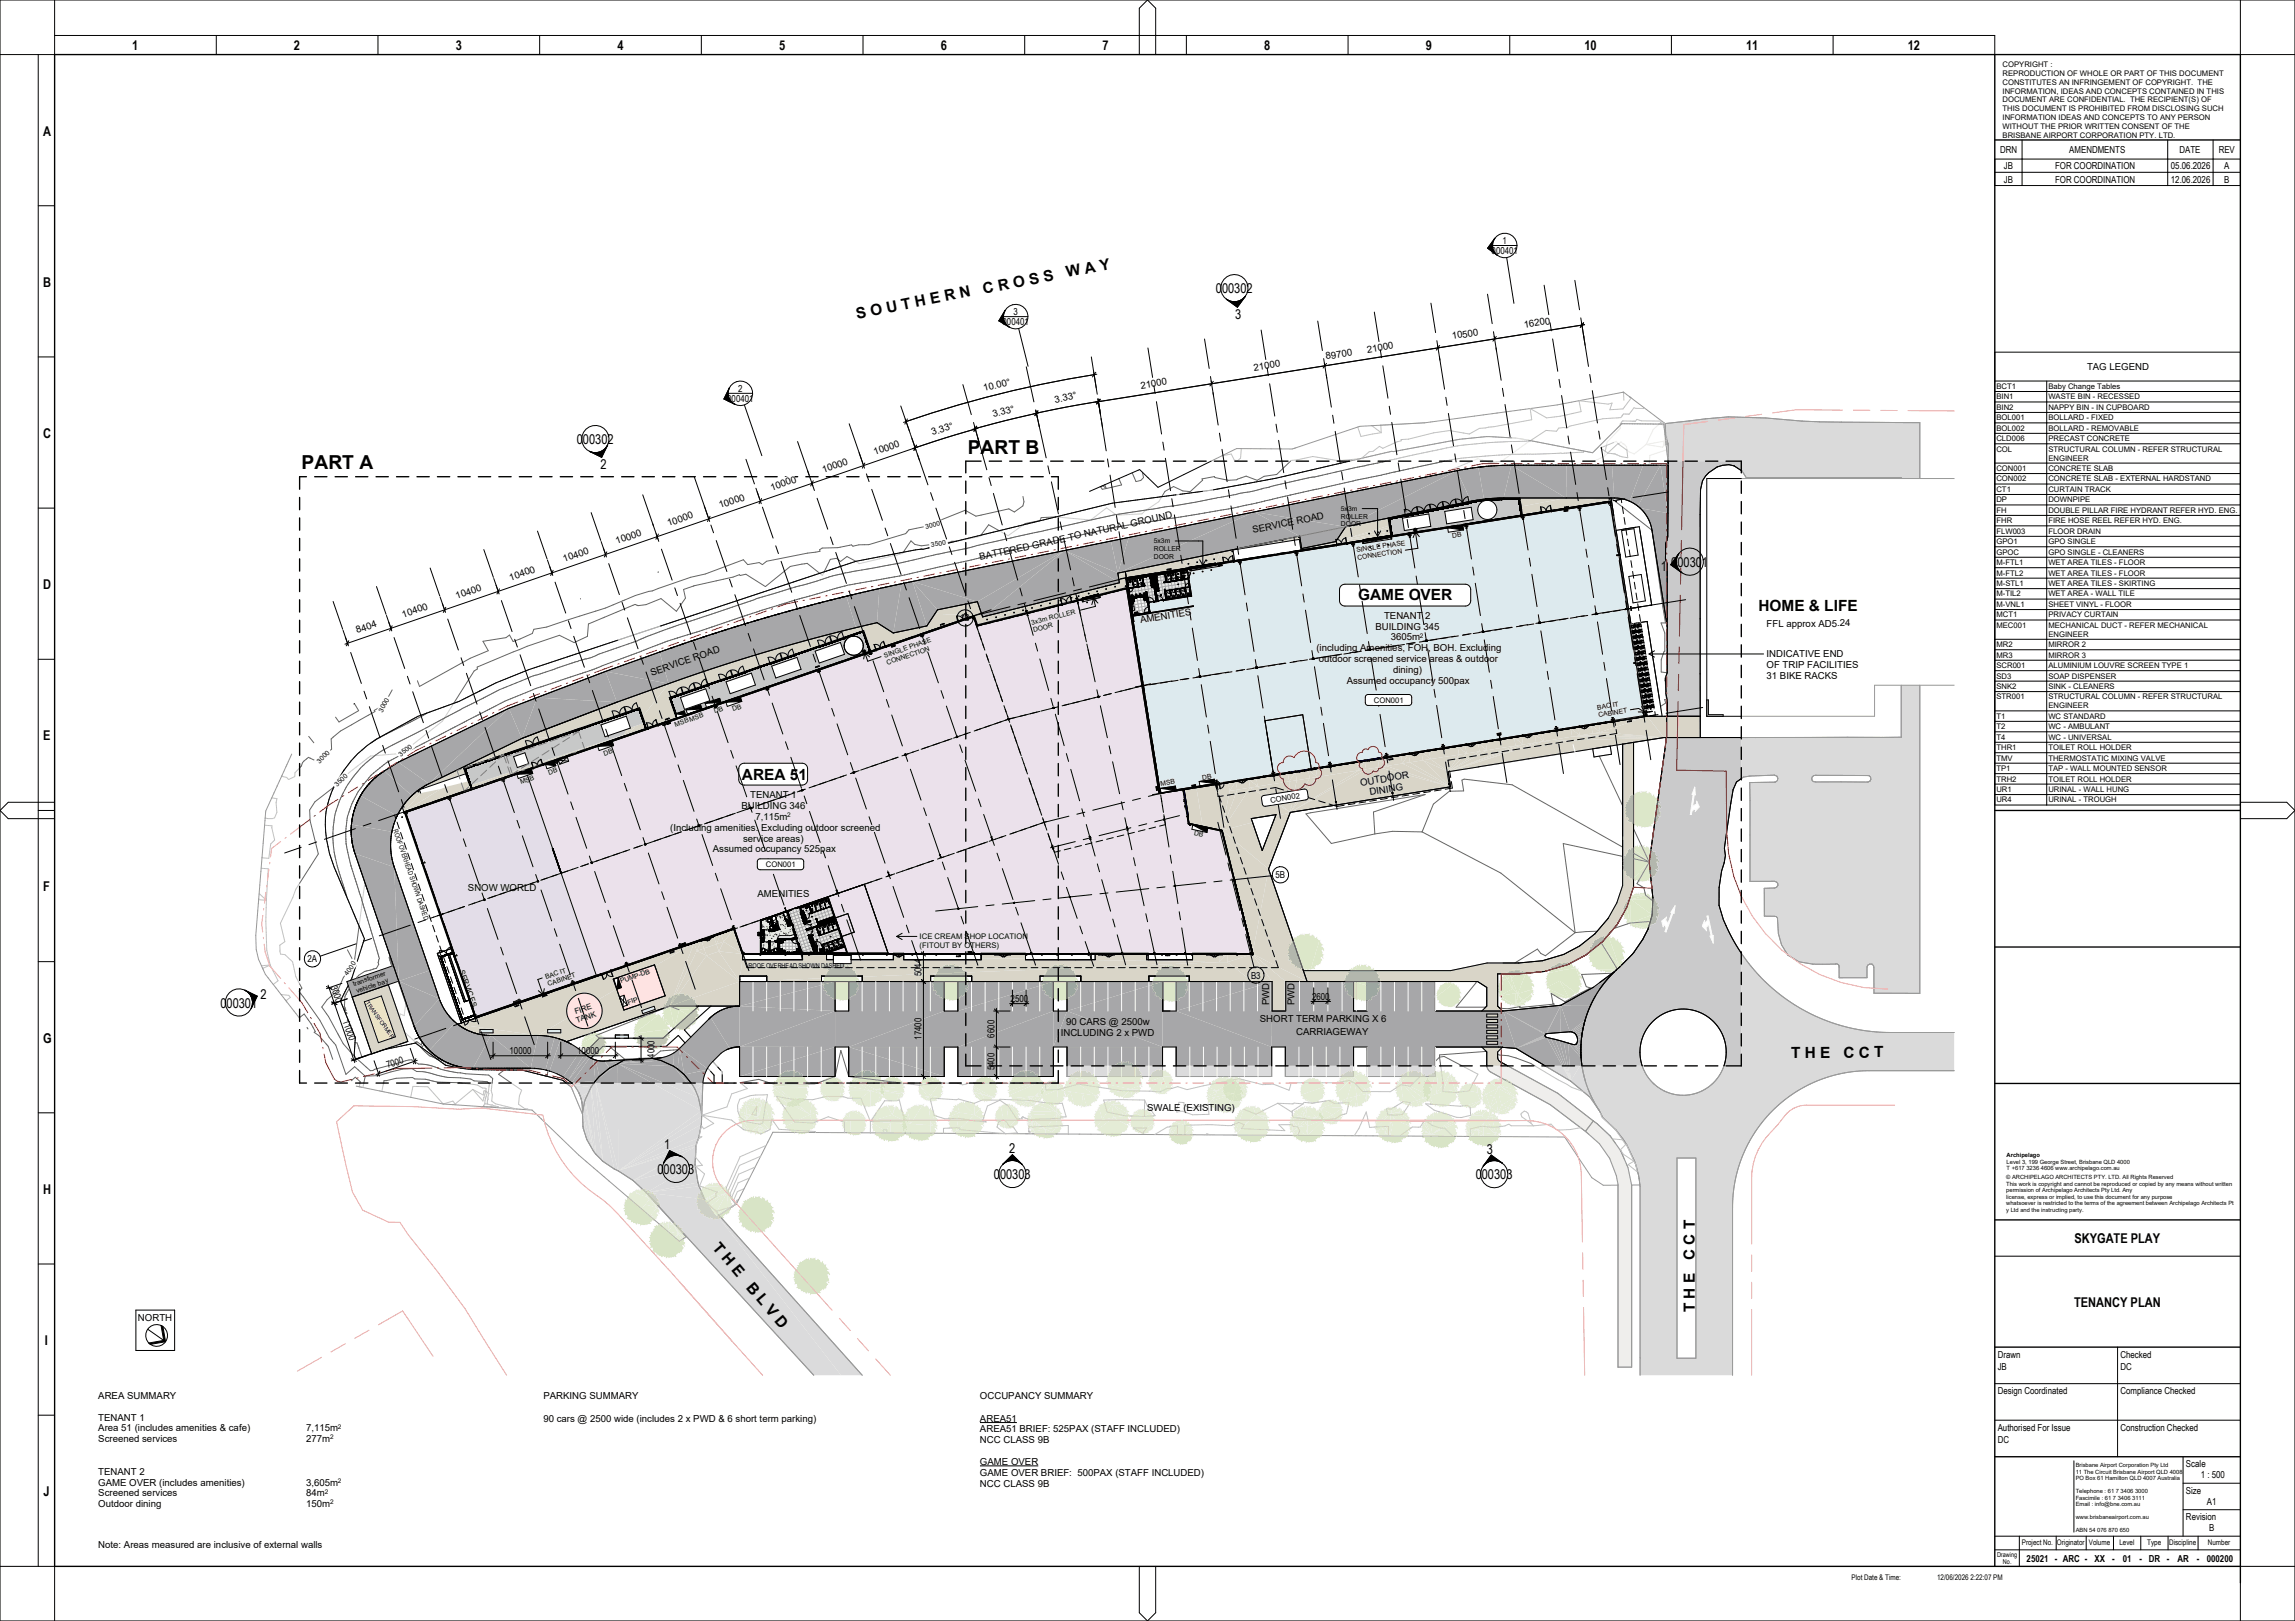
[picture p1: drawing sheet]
<svg xmlns="http://www.w3.org/2000/svg" width="841mm" height="594mm" viewBox="0 0 841 594" stroke-linecap="round" stroke-linejoin="round" font-family="sans-serif">
<defs><g id="words">
<g font-size="7.1">
<text x="354.7" y="166.5">PART B</text>
<text x="110.5" y="172">PART A</text>
</g>
<g font-size="5.6">
<text x="391" y="101.6" transform="rotate(-11 391 101.6)">W A Y</text>
<text x="360.6" y="107.6" transform="rotate(-11 360.6 107.6)">C R O S S</text>
<text x="314.1" y="116.9" transform="rotate(-11 314.1 116.9)">S O U T H E R N</text>
<text x="497.7" y="220">GAME OVER</text>
<text x="644.4" y="223.7">HOME &amp; LIFE</text>
<text x="271.9" y="285.8">AREA 51</text>
<text x="656.4" y="387.6">T H E</text>
<text x="675.5" y="387.5">C C T</text>
<text x="260.9" y="457.2" transform="rotate(50 260.9 457.2)">T H E</text>
<text x="621" y="461.7" transform="rotate(-90 621 461.7)">C C T</text>
<text x="273.2" y="471.8" transform="rotate(50 273.2 471.8)">B L V D</text>
<text x="621" y="480.8" transform="rotate(-90 621 480.8)">T H E</text>
</g>
<g font-size="4.9">
<text x="48.5" y="18.4">1</text>
<text x="107.7" y="18.4">2</text>
<text x="167" y="18.4">3</text>
<text x="226.2" y="18.4">4</text>
<text x="285.5" y="18.4">5</text>
<text x="344.7" y="18.4">6</text>
<text x="404" y="18.4">7</text>
<text x="463.2" y="18.4">8</text>
<text x="522.5" y="18.4">9</text>
<text x="580.6" y="18.4">10</text>
<text x="639.8" y="18.4">11</text>
<text x="699.1" y="18.4">12</text>
<text x="15.8" y="49.7">A</text>
<text x="15.8" y="105.1">B</text>
<text x="445.6" y="107.4">000302</text>
<text x="452.7" y="116.9">3</text>
<text x="15.8" y="160.5">C</text>
<text x="211.4" y="162.8">000302</text>
<text x="220.1" y="171.8">2</text>
<text x="608.6" y="209.2">1</text>
<text x="612.4" y="207.7">000301</text>
<text x="15.8" y="215.9">D</text>
<text x="15.8" y="271.3">E</text>
<text x="15.8" y="326.7">F</text>
<text x="80.8" y="369.2">000301</text>
<text x="95.4" y="366.1">2</text>
<text x="15.8" y="382.1">G</text>
<text x="243.4" y="421.2">1</text>
<text x="369.8" y="422.5">2</text>
<text x="544.9" y="422.7">3</text>
<text x="240.9" y="430.2">000303</text>
<text x="15.8" y="437.5">H</text>
<text x="364.2" y="432.1">000303</text>
<text x="540.8" y="432.1">000303</text>
<text x="760.1" y="455.5">SKYGATE PLAY</text>
<text x="760.1" y="478.8">TENANCY PLAN</text>
<text x="16.4" y="492.9">I</text>
<text x="15.9" y="548.3">J</text>
</g>
<g font-size="3.5">
<text x="732.9" y="56.2">DRN</text>
<text x="758.3" y="56.2">AMENDMENTS</text>
<text x="798.7" y="56.2">DATE</text>
<text x="813" y="56.2">REV</text>
<text x="734.3" y="62">JB</text>
<text x="753.1" y="62">FOR COORDINATION</text>
<text x="795.5" y="62">05.06.2026</text>
<text x="815" y="62">A</text>
<text x="734.3" y="66.9">JB</text>
<text x="753.1" y="66.9">FOR COORDINATION</text>
<text x="795.5" y="66.9">12.06.2026</text>
<text x="815" y="66.9">B</text>
<text x="550.6" y="89.5">1</text>
<text x="546.6" y="93">000401</text>
<text x="367.4" y="119.1">000401</text>
<text x="371.4" y="115.6">3</text>
<text x="532.2" y="124.3" transform="rotate(-9 532.2 124.3)">10500</text>
<text x="558.6" y="120.2" transform="rotate(-9 558.6 120.2)">16200</text>
<text x="486" y="131.7" transform="rotate(-9 486 131.7)">89700</text>
<text x="501.1" y="129.3" transform="rotate(-9 501.1 129.3)">21000</text>
<text x="459.6" y="135.8" transform="rotate(-9 459.6 135.8)">21000</text>
<text x="764.8" y="135.5">TAG LEGEND</text>
<text x="270.5" y="143.7">2</text>
<text x="360.7" y="143.4" transform="rotate(-14 360.7 143.4)">10.00°</text>
<text x="418.2" y="142.4" transform="rotate(-9 418.2 142.4)">21000</text>
<text x="266.5" y="147.2">000401</text>
<text x="386.7" y="147.6" transform="rotate(-11 386.7 147.6)">3.33°</text>
<text x="364" y="152.9" transform="rotate(-14 364 152.9)">3.33°</text>
<text x="341.8" y="159.5" transform="rotate(-17 341.8 159.5)">3.33°</text>
<text x="320.6" y="166.8" transform="rotate(-19 320.6 166.8)">10000</text>
<text x="301.7" y="173.3" transform="rotate(-19 301.7 173.3)">10000</text>
<text x="282.8" y="179.8" transform="rotate(-19 282.8 179.8)">10000</text>
<text x="263.9" y="186.3" transform="rotate(-19 263.9 186.3)">10000</text>
<text x="245" y="192.8" transform="rotate(-19 245 192.8)">10000</text>
<text x="459.2" y="195.4" transform="rotate(-11 459.2 195.4)">SERVICE ROAD</text>
<text x="226.1" y="199.3" transform="rotate(-19 226.1 199.3)">10000</text>
<text x="206.8" y="206" transform="rotate(-19 206.8 206)">10400</text>
<text x="359.2" y="205.3" transform="rotate(-12 359.2 205.3)">BATTERED GRADE TO NATURAL GROUND</text>
<text x="187.1" y="212.8" transform="rotate(-19 187.1 212.8)">10400</text>
<text x="167.5" y="219.5" transform="rotate(-19 167.5 219.5)">10400</text>
<text x="147.8" y="226.3" transform="rotate(-19 147.8 226.3)">10400</text>
<text x="351.9" y="227.7">1B</text>
<text x="507.2" y="226.7">TENANT 2</text>
<text x="130.9" y="232.1" transform="rotate(-19 130.9 232.1)">8404</text>
<text x="418" y="228.4" transform="rotate(-9 418 228.4)">AMENITIES</text>
<text x="504" y="230.7">BUILDING 345</text>
<text x="647.4" y="229.7">FFL approx AD5.24</text>
<text x="482.4" y="238.6">(including Amenities, FOH, BOH. Excluding</text>
<text x="509.7" y="234.7">3605m</text>
<text x="483.2" y="242.6">outdoor screened service areas &amp; outdoor</text>
<text x="647.4" y="240.9">INDICATIVE END</text>
<text x="647.4" y="244.9">OF TRIP FACILITIES</text>
<text x="238.9" y="247.6" transform="rotate(-19 238.9 247.6)">SERVICE ROAD</text>
<text x="493.5" y="250.5">Assumed occupancy 500pax</text>
<text x="510.5" y="246.6">dining)</text>
<text x="647.4" y="248.8">31 BIKE RACKS</text>
<text x="498.6" y="288" transform="rotate(-9 498.6 288)">OUTDOOR</text>
<text x="274.9" y="292.5">TENANT 1</text>
<text x="502.1" y="291.4" transform="rotate(-9 502.1 291.4)">DINING</text>
<text x="271.7" y="296.5">BUILDING 346</text>
<text x="245.6" y="304.4">(Including amenities. Excluding outdoor screened</text>
<text x="276.9" y="300.5">7,115m</text>
<text x="272.3" y="308.4">service areas)</text>
<text x="261.2" y="312.4">Assumed occupancy 525pax</text>
<text x="467.4" y="321.9">5B</text>
<text x="171.5" y="326.6">SNOW WORLD</text>
<text x="277.6" y="328.8">AMENITIES</text>
<text x="112.7" y="352.6">2A</text>
<text x="337.7" y="357.8" transform="rotate(-90 337.7 357.8)">5044</text>
<text x="458.4" y="358.6">B3</text>
<text x="121.2" y="361.6" transform="rotate(71 121.2 361.6)">3000</text>
<text x="370.3" y="367.1">2500</text>
<text x="465.1" y="368.4" transform="rotate(-90 465.1 368.4)">PWD</text>
<text x="474.4" y="368.4" transform="rotate(-90 474.4 368.4)">PWD</text>
<text x="480.8" y="366.3">2600</text>
<text x="125.5" y="374.1" transform="rotate(71 125.5 374.1)">11000</text>
<text x="390.7" y="375.7">90 CARS @ 2500w</text>
<text x="461.7" y="374.7">SHORT TERM PARKING X 6</text>
<text x="337.7" y="381" transform="rotate(-90 337.7 381)">17400</text>
<text x="364.4" y="380.2" transform="rotate(-90 364.4 380.2)">6600</text>
<text x="388.7" y="379.7">INCLUDING 2 x PWD</text>
<text x="475" y="379.2">CARRIAGEWAY</text>
<text x="186.7" y="386.2">10000</text>
<text x="211.5" y="386.2">10000</text>
<text x="239.8" y="387.6" transform="rotate(-90 239.8 387.6)">4000</text>
<text x="142.1" y="391.5" transform="rotate(-19 142.1 391.5)">7000</text>
<text x="364.4" y="392.2" transform="rotate(-90 364.4 392.2)">5400</text>
<text x="420.3" y="407.3">SWALE (EXISTING)</text>
<text x="50.6" y="484">NORTH</text>
<text x="732.1" y="497.5">Drawn</text>
<text x="777.1" y="497.5">Checked</text>
<text x="732.1" y="502.1">JB</text>
<text x="777.1" y="502.1">DC</text>
<text x="36" y="512.6">AREA SUMMARY</text>
<text x="199.1" y="512.6">PARKING SUMMARY</text>
<text x="359.1" y="512.6">OCCUPANCY SUMMARY</text>
<text x="732.1" y="510.9">Design Coordinated</text>
<text x="777.1" y="510.9">Compliance Checked</text>
<text x="36" y="520.6">TENANT 1</text>
<text x="199.1" y="520.9">90 cars @ 2500 wide (includes 2 x PWD &amp; 6 short term parking)</text>
<text x="359.1" y="520.9">AREA51</text>
<text x="36" y="524.5">Area 51 (includes amenities &amp; cafe)</text>
<text x="112.2" y="524.5">7,115m</text>
<text x="359.1" y="524.9">AREA51 BRIEF: 525PAX (STAFF INCLUDED)</text>
<text x="732.1" y="524.3">Authorised For Issue</text>
<text x="777.1" y="524.3">Construction Checked</text>
<text x="36" y="528.5">Screened services</text>
<text x="112.2" y="528.5">277m</text>
<text x="359.1" y="528.8">NCC CLASS 9B</text>
<text x="732.1" y="528.8">DC</text>
<text x="359.1" y="536.8">GAME OVER</text>
<text x="801.1" y="537.7">Scale</text>
<text x="36" y="540.4">TENANT 2</text>
<text x="36" y="544.4">GAME OVER (includes amenities)</text>
<text x="112.2" y="544.4">3,605m</text>
<text x="359.1" y="540.8">GAME OVER BRIEF: 500PAX (STAFF INCLUDED)</text>
<text x="359.1" y="544.7">NCC CLASS 9B</text>
<text x="806.5" y="541.7">1 : 500</text>
<text x="36" y="548.3">Screened services</text>
<text x="112.2" y="548.3">84m</text>
<text x="801.1" y="547.4">Size</text>
<text x="808.7" y="551.5">A1</text>
<text x="36" y="552.3">Outdoor dining</text>
<text x="112.2" y="552.3">150m</text>
<text x="801.1" y="557.1">Revision</text>
<text x="809.5" y="561.1">B</text>
<text x="36" y="567.3">Note: Areas measured are inclusive of external walls</text>
<text x="742.7" y="572.3">25021 - ARC -</text>
<text x="767.5" y="572.3">XX</text>
<text x="774" y="572.3">-</text>
<text x="777.9" y="572.3">01</text>
<text x="784" y="572.3">- DR -</text>
<text x="797.9" y="572.3">AR</text>
<text x="805" y="572.3">-</text>
<text x="808.7" y="572.3">000200</text>
</g>
<g font-size="2.8">
<text x="733.8" y="24.6">COPYRIGHT :</text>
<text x="733.8" y="27.8">REPRODUCTION OF WHOLE OR PART OF THIS DOCUMENT</text>
<text x="733.8" y="31.1">CONSTITUTES AN INFRINGEMENT OF COPYRIGHT. THE</text>
<text x="733.8" y="34.3">INFORMATION, IDEAS AND CONCEPTS CONTAINED IN THIS</text>
<text x="733.8" y="37.5">DOCUMENT ARE CONFIDENTIAL. THE RECIPIENT(S) OF</text>
<text x="733.8" y="40.8">THIS DOCUMENT IS PROHIBITED FROM DISCLOSING SUCH</text>
<text x="733.8" y="44">INFORMATION IDEAS AND CONCEPTS TO ANY PERSON</text>
<text x="733.8" y="47.3">WITHOUT THE PRIOR WRITTEN CONSENT OF THE</text>
<text x="733.8" y="50.5">BRISBANE AIRPORT CORPORATION PTY. LTD.</text>
<text x="731.6" y="142.5">BCT1</text>
<text x="750.6" y="142.5">Baby Change Tables</text>
<text x="731.6" y="146.3">BIN1</text>
<text x="750.6" y="146.3">WASTE BIN - RECESSED</text>
<text x="731.6" y="150.2">BIN2</text>
<text x="731.6" y="154">BOL001</text>
<text x="750.6" y="150.2">NAPPY BIN - IN CUPBOARD</text>
<text x="750.6" y="154">BOLLARD - FIXED</text>
<text x="731.6" y="157.8">BOL002</text>
<text x="731.6" y="161.7">CLD006</text>
<text x="750.6" y="157.8">BOLLARD - REMOVABLE</text>
<text x="750.6" y="161.7">PRECAST CONCRETE</text>
<text x="731.6" y="165.5">COL</text>
<text x="750.6" y="165.5">STRUCTURAL COLUMN - REFER STRUCTURAL</text>
<text x="731.6" y="172.6">CON001</text>
<text x="750.6" y="168.8">ENGINEER</text>
<text x="750.6" y="172.6">CONCRETE SLAB</text>
<text x="731.6" y="176.4">CON002</text>
<text x="750.6" y="176.4">CONCRETE SLAB - EXTERNAL HARDSTAND</text>
<text x="731.6" y="180.2">CT1</text>
<text x="731.6" y="184.1">DP</text>
<text x="750.6" y="180.2">CURTAIN TRACK</text>
<text x="750.6" y="184.1">DOWNPIPE</text>
<text x="731.6" y="187.9">FH</text>
<text x="731.6" y="191.7">FHR</text>
<text x="750.6" y="187.9">DOUBLE PILLAR FIRE HYDRANT REFER HYD. ENG.</text>
<text x="750.6" y="191.7">FIRE HOSE REEL REFER HYD. ENG.</text>
<text x="731.6" y="195.6">FLW003</text>
<text x="750.6" y="195.6">FLOOR DRAIN</text>
<text x="731.6" y="199.4">GPO1</text>
<text x="731.6" y="203.2">GPOC</text>
<text x="750.6" y="199.4">GPO SINGLE</text>
<text x="750.6" y="203.2">GPO SINGLE - CLEANERS</text>
<text x="731.6" y="207.1">M-FTL1</text>
<text x="750.6" y="207.1">WET AREA TILES - FLOOR</text>
<text x="731.6" y="210.9">M-FTL2</text>
<text x="731.6" y="214.7">M-STL1</text>
<text x="750.6" y="210.9">WET AREA TILES - FLOOR</text>
<text x="750.6" y="214.7">WET AREA TILES - SKIRTING</text>
<text x="731.6" y="218.6">M-TIL2</text>
<text x="750.6" y="218.6">WET AREA - WALL TILE</text>
<text x="731.6" y="222.4">M-VNL1</text>
<text x="731.6" y="226.2">MCT1</text>
<text x="750.6" y="222.4">SHEET VINYL - FLOOR</text>
<text x="750.6" y="226.2">PRIVACY CURTAIN</text>
<text x="731.6" y="230.1">MEC001</text>
<text x="750.6" y="230.1">MECHANICAL DUCT - REFER MECHANICAL</text>
<text x="750.6" y="233.3">ENGINEER</text>
<text x="731.6" y="237.1">MR2</text>
<text x="750.6" y="237.1">MIRROR 2</text>
<text x="731.6" y="241">MR3</text>
<text x="731.6" y="244.8">SCR001</text>
<text x="750.6" y="241">MIRROR 3</text>
<text x="750.6" y="244.8">ALUMINIUM LOUVRE SCREEN TYPE 1</text>
<text x="731.6" y="248.6">SD3</text>
<text x="750.6" y="248.6">SOAP DISPENSER</text>
<text x="503.4" y="257.5">CON001</text>
<text x="731.6" y="252.5">SNK2</text>
<text x="731.6" y="256.3">STR001</text>
<text x="750.6" y="252.5">SINK - CLEANERS</text>
<text x="750.6" y="256.3">STRUCTURAL COLUMN - REFER STRUCTURAL</text>
<text x="731.6" y="263.4">T1</text>
<text x="750.6" y="259.6">ENGINEER</text>
<text x="750.6" y="263.4">WC STANDARD</text>
<text x="731.6" y="267.2">T2</text>
<text x="750.6" y="267.2">WC - AMBULANT</text>
<text x="731.6" y="271">T4</text>
<text x="731.6" y="274.9">THR1</text>
<text x="750.6" y="271">WC - UNIVERSAL</text>
<text x="750.6" y="274.9">TOILET ROLL HOLDER</text>
<text x="731.6" y="278.7">TMV</text>
<text x="750.6" y="278.7">THERMOSTATIC MIXING VALVE</text>
<text x="731.6" y="282.5">TP1</text>
<text x="731.6" y="286.4">TRH2</text>
<text x="750.6" y="282.5">TAP - WALL MOUNTED SENSOR</text>
<text x="750.6" y="286.4">TOILET ROLL HOLDER</text>
<text x="731.6" y="290.2">UR1</text>
<text x="750.6" y="290.2">URINAL - WALL HUNG</text>
<text x="465.7" y="294.2" transform="rotate(-9 465.7 294.2)">CON002</text>
<text x="731.6" y="294">UR4</text>
<text x="750.6" y="294">URINAL - TROUGH</text>
<text x="280.6" y="317.7">CON001</text>
<text x="337" y="344.1">ICE CREAM SHOP LOCATION</text>
<text x="337" y="347.4">(FITOUT BY OTHERS)</text>
<text x="168.2" y="355.7" transform="rotate(70 168.2 355.7)">SERVICES</text>
<text x="211" y="371.6" transform="rotate(-19 211 371.6)">FIRE</text>
<text x="211.5" y="374.9" transform="rotate(-19 211.5 374.9)">TANK</text>
<text x="740.9" y="566.3">Project No.</text>
<text x="753.8" y="566.3">Originator</text>
<text x="765.4" y="566.3">Volume</text>
<text x="776.7" y="566.3">Level</text>
<text x="786.8" y="566.3">Type</text>
<text x="794.9" y="566.3">Discipline</text>
<text x="809.1" y="566.3">Number</text>
<text x="678.5" y="578.9">Plot Date &amp; Time:</text>
<text x="709.9" y="578.8">12/06/2026 2:22:07 PM</text>
</g>
<g font-size="2.5">
<text x="491.4" y="187.3">5x3m</text>
<text x="491.4" y="190">ROLLER</text>
<text x="339.3" y="193.7" transform="rotate(-11 339.3 193.7)">3000</text>
<text x="491.4" y="192.8">DOOR</text>
<text x="532.3" y="197.1" transform="rotate(-9 532.3 197.1)">DB</text>
<text x="341.3" y="200.4" transform="rotate(-7 341.3 200.4)">3500</text>
<text x="422.8" y="199.1">5x3m</text>
<text x="422.8" y="201.9">ROLLER</text>
<text x="497.1" y="202.4" transform="rotate(-9 497.1 202.4)">SINGLE PHASE</text>
<text x="422.8" y="204.7">DOOR</text>
<text x="497.6" y="205.1" transform="rotate(-9 497.6 205.1)">CONNECTION</text>
<text x="378.1" y="229" transform="rotate(-14 378.1 229)">3x3m ROLLER</text>
<text x="378.8" y="231.7" transform="rotate(-14 378.8 231.7)">DOOR</text>
<text x="324.3" y="241.1" transform="rotate(-19 324.3 241.1)">SINGLE PHASE</text>
<text x="325.2" y="243.7" transform="rotate(-19 325.2 243.7)">CONNECTION</text>
<text x="140.1" y="261.1" transform="rotate(-61 140.1 261.1)">3000</text>
<text x="261.9" y="261.3" transform="rotate(-19 261.9 261.3)">DB</text>
<text x="268.7" y="260.7" transform="rotate(-19 268.7 260.7)">DB</text>
<text x="585.4" y="260.1" transform="rotate(-9 585.4 260.1)">BAC IT</text>
<text x="585.9" y="262.8" transform="rotate(-9 585.9 262.8)">CABINET</text>
<text x="247.5" y="266.3" transform="rotate(-19 247.5 266.3)">MSBMSB</text>
<text x="117" y="279.8" transform="rotate(-43 117 279.8)">3000</text>
<text x="146.9" y="277.3" transform="rotate(-38 146.9 277.3)">3500</text>
<text x="221.5" y="276.9" transform="rotate(-19 221.5 276.9)">DB</text>
<text x="190.9" y="287.4" transform="rotate(-19 190.9 287.4)">MSB</text>
<text x="201.3" y="284" transform="rotate(-19 201.3 284)">DB</text>
<text x="425.4" y="287.9" transform="rotate(-9 425.4 287.9)">MSB</text>
<text x="440.7" y="285.8" transform="rotate(-9 440.7 285.8)">DB</text>
<text x="123.5" y="288.4" transform="rotate(-43 123.5 288.4)">3500</text>
<text x="144.1" y="304.1" transform="rotate(71 144.1 304.1)">ROOF OVERHEAD SHOWN DASHED</text>
<text x="437.4" y="306.2" transform="rotate(12 437.4 306.2)">DB</text>
<text x="127.4" y="357.5" transform="rotate(-54 127.4 357.5)">4000</text>
<text x="200.1" y="358.8" transform="rotate(-19 200.1 358.8)">BAC IT</text>
<text x="274.3" y="354.6">ROOF OVERHEAD SHOWN DASHED</text>
<text x="129.7" y="361.4" transform="rotate(-19 129.7 361.4)">transformer</text>
<text x="130.8" y="363.9" transform="rotate(-19 130.8 363.9)">vehicle bay</text>
<text x="201" y="361.5" transform="rotate(-19 201 361.5)">CABINET</text>
<text x="227.6" y="360.4" transform="rotate(-19 227.6 360.4)">PUMP-DB</text>
<text x="230.3" y="368.1" transform="rotate(-19 230.3 368.1)">FIP</text>
<text x="731.8" y="570.4">Drawing</text>
<text x="734" y="573.3">No.</text>
</g>
<g font-size="2.4">
<text x="520.3" y="233.6">2</text>
<text x="288.5" y="299.4">2</text>
<text x="120.9" y="527.4">2</text>
<text x="123.9" y="523.5">2</text>
<text x="123.9" y="543.3">2</text>
<text x="119" y="547.3">2</text>
<text x="120.9" y="551.3">2</text>
</g>
<g font-size="2.1">
<text x="133.9" y="367.5" transform="rotate(54 133.9 367.5)">TRANSFORMER</text>
<text x="735.3" y="424">Archipelago</text>
<text x="735.3" y="426.4">Level 3, 199 George Street, Brisbane QLD 4000</text>
<text x="735.3" y="428.8">T +617 3236 4606 www.archipelago.com.au</text>
<text x="735.2" y="432.2">© ARCHIPELAGO ARCHITECTS PTY. LTD. All Rights Reserved</text>
<text x="735.2" y="434.5">This work is copyright and cannot be reproduced or copied by any means without written</text>
<text x="735.2" y="436.9">permission of Archipelago Architects Pty Ltd. Any</text>
<text x="735.2" y="439.3">license, express or implied, to use this document for any purpose</text>
<text x="735.2" y="441.7">whatsoever is restricted to the terms of the agreement between Archipelago Architects Pt</text>
<text x="735.2" y="444.1">y Ltd and the instructing party.</text>
<text x="760.6" y="537.6">Brisbane Airport Corporation Pty Ltd</text>
<text x="760.6" y="540">11 The Circuit Brisbane Airport QLD 4008</text>
<text x="760.6" y="542.4">PO Box 61 Hamilton QLD 4007 Australia</text>
<text x="760.6" y="547.2">Telephone : 61 7 3406 3000</text>
<text x="760.6" y="549.5">Fascimile : 61 7 3406 3111</text>
<text x="760.6" y="551.9">Email : info@bne.com.au</text>
<text x="760.6" y="556.7">www.brisbaneairport.com.au</text>
<text x="760.6" y="561.5">ABN 54 076 870 650</text>
</g>
</g></defs>
<path d="M399.8 349.3l4.7 .3 16.2-.2zM359.5 349.3l6.4 .3 9.8-.2zM327.4 349.3l.1 .3h3.7v-.3zM437 349.3l6.2 .3 9.8-.2zM278.7 349.3l46.8 .1-.1-.3zM299.2 339.5l.7-.2zM299.9 339.3l.9-.4zM292 332.6l1.3-.5zM293.1 332.4h.2zM433.5 289.8l1.5 9.3 .3 .2-1.5-9.5zM433.8 289.7l1.5 9.5zM164.5 291.9v.3zM396.8 219.8l5.8-1.4z" fill="#ebe1eb"/>
<path d="M591.8 356l.3-.3zM594.2 353.7l-.4 .7zM605.7 329.1l-.3 6.1-1.3 4.7 .1 .2 .6-.2-.3-.6h.3l.6-.8 .2 .4 .7-.7 .3 .2 .3-.5-.1-.3 .6-.6-.3-.9-.3-.1 .4-.3 .4 .6 .4-.1-.5-.7h.3l-.1-.5 .3-.1-.7-.5 .3-.2-.4-1 .5-.2 .1 .5a.99 .99 0 0 0 .2-1 .99 .99 0 0 0-.8-.7l-.2-.1 .8-.5-1-.8-.2-.7 .3-.3-.9 .1zM605 311l-.6 5 .5 5.6 .3-.4 .2 .4 .7-.7 .3 .2 .3-.6-.1-.2 .6-.7-.3-.8-.3-.1 .2-.2 .2-.1 .4 .6 .4-.2-.5-.6h.3l-.1-.5 .3-.1-.7-.6 .3-.1-.4-1 .5-.2 .1 .5a.99 .99 0 0 0 .2-1.1 .99 .99 0 0 0-.8-.6l-.2-.2 .8-.5-1-.7-.2-.7 .3-.4-.9 .2-.5-1.3zM607.5 293.3l-1.2 8.4 .6-.7 .3 .3 .4-.6-.2-.3 .7-.6-.4-.8-.3-.1 .5-.4 .4 .7 .3-.2-.5-.7h.3v-.5l.3-.1-.8-.5 .4-.2-.4-1 .4-.2 .1 .5a.99 .99 0 0 0 .3-1 .99 .99 0 0 0-.9-.7l-.1-.1 .8-.5z" fill="#b3bf9e"/>
<path d="M610.7 270.3l-3.2 23 1 .7-.8 .5 .6 .4a.84 .84 0 0 1 .1 1.4l-.1-.5-.4 .2 .4 1-.4 .2 .8 .5-.3 .1 .2 .3-.2 .2h-.3l.5 .7-.4 .2-.3-.7-.5 .4 .7 .6v.3l-.7 .6 .2 .3-.4 .6-.3-.3-.6 .7-1.3 9.3 .3-.1 .5 1.3 .9-.2-.3 .4 .2 .7 1 .7-.8 .5 .5 .3a.9 .9 0 0 1 .3 1.6l-.2-.5-.4 .2 .4 1-.3 .1 .7 .6-.3 .1 .2 .3-.1 .2h-.3l.4 .7-.3 .1-.4-.6-.2 .1-.2 .2 .6 .6v.3l-.6 .7 .1 .2-.3 .6-.3-.2-.7 .7-.2-.4-.3 .4 .8 7.5 .3 .4 .9-.1-.3 .4 .2 .6 1 .8-.8 .5 .6 .3a.84 .84 0 0 1 .2 1.5l-.2-.5-.4 .2 .4 1-.3 .2 .7 .5-.3 .1 .2 .3-.1 .2h-.3l.5 .7-.4 .1-.4-.6-.4 .3 .6 .6v.4l-.6 .6 .1 .3-.3 .5-.3-.2-.7 .7-.2-.4-.6 .8h-.3l.3 .6h-.7l-.2 .7a41.9 41.9 0 0 1-9.9 13.5l-1.8 1.5a39.6 39.6 0 0 0-12.5 35l22.1-.1a15.8 15.8 0 0 1 15-20.7 15.8 15.8 0 0 1 14.9 20.8h6.4v-41.3l-2.7-4.4-2.4-4.5-1.5-3.4-1.6-5.3 .1-6.5 .9-6 .9-3.1 .5-2.6-.4-2.7 3.2-21.4 1.2-2.8 1.8-1.3v-15zM625.5 335.7l.4-.1 1.5 7.3 .4-.1v2.8l-1.2-2.6 .4-.1-.9-4.2-1 1.2 .3 1.2-1.6-1.8 .8-2 .2 .8a1.41 1.41 0 0 0 .9-1.5zM613.8 331.9l-.4 2.8-.3-.1-2.6 6.9-.4-.1 .4-1.2-.1-.5-.6-.8-.3 .8-.5-2.2 1.8-1.4-.4 1.1 .8 1.3 1.5-4.1-.4-.1zM621.1 288.4l.2 2.9-.4-.1-.7 4.3 1.4-.8 .2-1.1 .9 2.1-1.5 1.6 .1-.8-1.1 .5-.4 1.5h-.4l1.1-7.3-.4-.1zM611.3 169l-.1 24.2a10.7 10.7 0 0 1-.8 6l-.1 5.5 .6 2.1 .1 25.2-.1 14.4-.6 2.3 .2 5.5 .5 3.2v5.1h12l.2-83.1a10 10 0 0 1 12.3-8.7l2.6 1.7v-3.4z" fill="#cacacb"/>
<path d="M579.7 390.6a39.7 39.7 0 0 0 6.4 16.5l1.2 2.4a35.7 35.7 0 0 1 13.7 25.3v69.1h33.9v-62.7a50 50 0 0 1 51.5-48.9h29.7v-13.9l-24.6-.1a66.1 66.1 0 0 1-53.4-29v41.3h-6.4a15.8 15.8 0 0 1-14.9 10.8 15.8 15.8 0 0 1-15-10.8zM614.5 424.3h7v73.4h-7zM580.7 394.5h.3zM638.1 270.3v15l.8-.5 2.4-.4 9-.4 .8 .4 .4 .8-.2 .8-1 .6-9.1 .2 .1 36.2 9-.1 .8 .3 .4 .5v.7l-.5 .7-.6 .3-3.9 .1v10.2l4.4 .2 .5 .6a19.8 19.8 0 0 0 3.8 13.5l4.1 2.4a59.2 59.2 0 0 0 14 .9l.6 .5 .1 4.5h10.2v-3.9l.2-.7 .8-.4h.8l.6 .6 .1 .6v9.4l16.8 .1v-112.9h-6.8v19zM664.1 284.7l1.1-.6 19 .1h.7l.6 .6 .1 .7-.3 .7-1.1 .4-18.9-.1-.8-.1-.4-.5-.2-.5zM610.2 155.2l.1 1.7a39.2 39.2 0 0 1 1 12.1h26.8v3.4l1.8 2.6h56.8v.4h6.8v-20.5l-36.8-.3-6.3-.3-13.3-1.1-13.7-.4z" fill="#dadada"/>
<path d="M611.3 170l.1 .5z" fill="#ddddde"/>
<path d="M610.3 156.9l.6 4.5-.5-1.8z" fill="#e5e5e6"/>
<g fill="#fff">
<path d="M176.8 404.6l.3 .3z"/>
<path d="M165.9 404.8l.9-.2v.2z"/>
<path d="M166.8 404.8l10-.2v.9z"/>
<path d="M177.1 405.1l-.1 .4h-.2z"/>
<path d="M177.2 405.1l.1 .5z"/>
<path d="M177.1 404.9l-.3 .6z"/>
<path d="M176.8 404.6l.3 .3-.3 .6z"/>
<path d="M177.2 404.5l.1 .2-.2 .1z"/>
<path d="M177.1 405.2l-.1 .3z"/>
<path d="M151.3 398.1l5.5 .1 5.6 6.4-11.9-2.5z"/>
<path d="M162.4 404.6l3.6-1.1 .8 1.1-.9 .2z"/>
<path d="M143.8 397.1l7.5 1-.8 4-7.4-1.5z"/>
<path d="M143.1 397.5l.7-.4-.7 3.5-.6-.1z"/>
<path d="M167.8 398.2l-1.8 5.3-3.6 1.1z"/>
<path d="M166.8 404.6l6.4-5.4 3.6 5.4z"/>
<path d="M176.8 404.6l.3 .2z"/>
<path d="M177 403.5v1l-.2 .1z"/>
<path d="M173.3 399.2l3.9 3-.2 1.3z"/>
<path d="M177 403.5v1z"/>
<path d="M177 403.5l.4 .9-.2 .1z"/>
<path d="M173.3 399.2l3.7 4.3-.2 1.1z"/>
<path d="M177 404.5l.1 .3z"/>
<path d="M167.9 398.2l-1.1 6.4-.8-1.1z"/>
<path d="M166.8 404.6h10l-10 .2z"/>
<path d="M173.3 399.2l3.8 2.1 .1 .9z"/>
<path d="M177.4 405l.1 .6h-.2z"/>
<path d="M177.4 404.4l-.1 .3z"/>
<path d="M177.4 405l.3 .6z"/>
<path d="M177.2 404.5l.2-.1-.1 .3z"/>
<path d="M177.6 404.9l.6 .3-.5 .4z"/>
<path d="M177.4 405l.2-.1 .1 .7z"/>
<path d="M177.7 404.9l.7-.4-.2 .7z"/>
<path d="M177.1 404.8l1.3-.3-1.2 .6z"/>
<path d="M177.7 405.6l.5-.4z"/>
<path d="M177.6 404.4l-.1 .2z"/>
<path d="M177.2 402.2l1.1 .4-.4 .6-.9 .3z"/>
<path d="M177.4 404.4h.2l-.1 .2z"/>
<path d="M177.4 401l1.1 1.3-1.3-.1z"/>
<path d="M177 403.5l.8 .9h-.2z"/>
<path d="M177 403.5l.9-.3-.1 1.2z"/>
<path d="M177.1 401.3l.3-.3-.2 1.2z"/>
<path d="M177.6 404.4h.2z"/>
<path d="M177 403.5l.6 .9h-.2z"/>
<path d="M178 404.3l.3 .1z"/>
<path d="M177.8 404.4l.2 .1z"/>
<path d="M177.9 403.2l-.1 1.2z"/>
<path d="M178.1 402.9l.7 1.3-.8 .1-.1-1.1z"/>
<path d="M177.8 404.4l.2 .1-.3 .1z"/>
<path d="M178.1 400.1l-.7 .9z"/>
<path d="M177.2 405.1l.2-.1-.1 .6z"/>
<path d="M177.3 399.8l.1 1.2-.3 .3z"/>
<path d="M133.8 394.4l5.3 5.4-6.1-1.3z"/>
<path d="M132.4 396l.6 2.5-.6-.1-.8-1.6z"/>
<path d="M156.8 398.2h11.1l-5.5 6.4z"/>
<path d="M167.9 398.2l5.3 1-6.4 5.4z"/>
<path d="M174.3 397.1l1.9 1.7-3 .4z"/>
<path d="M141.5 396.7l1.6 .8-.6 3-1.7-.4z"/>
<path d="M131.3 397.2l.6 1.1-.5-.1z"/>
<path d="M130.9 397.6l.2 .5h-.3z"/>
<path d="M130.9 397.6l-.1 .5-.3-.1z"/>
<path d="M130.9 397.6l.5 .6z"/>
<path d="M131.7 396.9l.5 1.4h-.3z"/>
<path d="M131.7 396.9l.7 1.5-.2-.1z"/>
<path d="M156.8 398.2l10.9-5.1 1.1 1.5-.9 3.6z"/>
<path d="M173.3 399.2h3.3l.5 2.1z"/>
<path d="M177.3 399.8l.4-.2z"/>
<path d="M177.3 399.8l.5 .2z"/>
<path d="M177.4 399.3l-.1 .5z"/>
<path d="M177.3 399.8l.5 .2-.4 1z"/>
<path d="M177.8 400l-.4 1z"/>
<path d="M177.7 399.6l.5 .3-.3 .1-.3-.2z"/>
<path d="M177.3 399.8l.1 1.2z"/>
<path d="M176.8 398.7l.6 .5h-.8z"/>
<path d="M176.6 399.2h.8l-.1 .6z"/>
<path d="M176.2 398.8l.6-.1-.2 .5z"/>
<path d="M173.4 399.2l2.8-.4 .4 .4z"/>
<path d="M177.9 399.3v.3z"/>
<path d="M177.4 399.2l.5 .1-.2 .2z"/>
<path d="M178.1 398.3v.6l-.7 .3z"/>
<path d="M178.2 397.8l.4 .4-.5 .7z"/>
<path d="M177.4 399.2l.7-.3-.2 .4z"/>
<path d="M177.5 399.3l.2 .3z"/>
<path d="M177.4 399.2l.3 .4-.3 .1z"/>
<path d="M177.9 400l.3-.1z"/>
<path d="M176.6 399.2l.7 .6-.2 1.5z"/>
<path d="M177.9 400l-.5 1z"/>
<path d="M180 405.8l.4-.4 1.2 .5z"/>
<path d="M178.2 405.2l.3 .5-.3-.1z"/>
<path d="M178.5 405.7l.8-.4 .7 .5z"/>
<path d="M180.4 405.4l1.2 .1v.4z"/>
<path d="M181.6 405.5l1.1 .1-1.1 .3z"/>
<path d="M184.9 406.1l1.1-.2 .2 .3z"/>
<path d="M183.8 405.7l2.2 .2-1.1 .2z"/>
<path d="M181.6 405.9l1.1-.3 1 .1z"/>
<path d="M181.6 405.9l2.2-.2 1.1 .4z"/>
<path d="M181.6 404.5l1.1 1.1-1.1-.1z"/>
<path d="M178.5 404.3l-.1 .2z"/>
<path d="M178.2 404.3h.3z"/>
<path d="M178.2 404.3l.6-.1z"/>
<path d="M178.4 404.5l.2-.1-.4 .8z"/>
<path d="M178.6 404.4l.3-.1 .4 1z"/>
<path d="M178.2 405.2l1.1 .1-.8 .4z"/>
<path d="M179.4 404.1l1 1.3-1.1-.1z"/>
<path d="M180.4 405.4l1.2-.9v1z"/>
<path d="M181 402.9l1.7-1.2 3.7 1.5 1.6 2.4-6.4-1.1z"/>
<path d="M178.5 404.3h.2z"/>
<path d="M178.6 404.4l.7 .9-1.1-.1z"/>
<path d="M179.3 405.3l1.1 .1-.4 .4z"/>
<path d="M180.2 403.5l1.4 1-1.2 .9z"/>
<path d="M186 405.9l1.1 .1-.9 .2z"/>
<path d="M178.2 405.2v.4h-.3z"/>
<path d="M193.7 406.1l1.3 .7-1.1-.1z"/>
<path d="M191.8 406.6l3.2 .2z"/>
<path d="M190.5 406.3l2.2 .3z"/>
<path d="M191.6 406.5l2.3 .2z"/>
<path d="M191.6 406.5l.7-.2 .4 .3z"/>
<path d="M192.7 406.6l1-.5 .2 .6z"/>
<path d="M200 406.6l.5 1.2-2.1 2.3-.9-.9z"/>
<path d="M200.5 407.8l3.7 5.2-4.4-4.4z"/>
<path d="M200.5 403.8l4.3 1-4.8 1.8z"/>
<path d="M199.8 408.6l4.4 4.4-5.8-2.9z"/>
<path d="M195 406.8l5-.2-2.5 2.6z"/>
<path d="M194.2 401.6l.8 5.2-1.3-.7z"/>
<path d="M187.1 406l2.2 .2-1 .1z"/>
<path d="M181.6 404.5l6.4 1.1 1.4 .6-6.7-.6z"/>
<path d="M188.3 406.3l1.1-.1z"/>
<path d="M186.2 406.2l.9-.2 1.2 .3z"/>
<path d="M189.4 406.2l.8-.3z"/>
<path d="M189.4 406.4l.8-.5 .3 .6z"/>
<path d="M190.2 405.9l.3 .6z"/>
<path d="M190.2 405.9l1.4 .6-1.1-.2z"/>
<path d="M190 404.6l1.6 1.9-1.4-.6z"/>
<path d="M190 404.6l.2 1.3-.8 .3z"/>
<path d="M190 404.6l4.2-3.1-1.9 4.8z"/>
<path d="M194.2 401.5l-.5 4.6-1.4 .2z"/>
<path d="M192.3 406.3l1.4-.2-1 .5z"/>
<path d="M188 405.6l2-1-.6 1.6z"/>
<path d="M190 404.6l2.3 1.7-.7 .2z"/>
<path d="M195 406.8l5.5-3-.5 2.8z"/>
<path d="M186.4 403.2l3.6 1.4-2 1z"/>
<path d="M178.1 402.9l1 1.3h-.3z"/>
<path d="M177.4 401l1.4 1.1-.3 .2z"/>
<path d="M178.5 402.3l1.7 1.2-1.9-.9z"/>
<path d="M178.8 402.1l1.4 1.4-1.7-1.2z"/>
<path d="M178.5 404.3l.3-.1z"/>
<path d="M178.3 402.6l.8 1.6-1-1.3z"/>
<path d="M179 400.6l-.2 1.5z"/>
<path d="M178.6 400.4l.3 .2z"/>
<path d="M178.8 404.2h.3z"/>
<path d="M178.7 404.3h.2z"/>
<path d="M178.9 400.4l.2 .2z"/>
<path d="M178.2 399.9l.2 .4z"/>
<path d="M178.2 400.2l.8 .4-.2 1.5-1.4-1.1z"/>
<path d="M178.6 398.2l1.8 .2-.4 1.2-1.6 .4-.5-.4z"/>
<path d="M178.2 399.9v.3z"/>
<path d="M178.4 400.3l.2-.1z"/>
<path d="M178.6 400.2l.2 .1-.2 .1z"/>
<path d="M178.6 400.2l1.4-.6z"/>
<path d="M178.4 400l1.6-.4-1.4 .6z"/>
<path d="M178.8 400.3l1.2-.7-1.1 .8z"/>
<path d="M178.4 400v.3z"/>
<path d="M178.9 400.4l1.1-.8-.9 1z"/>
<path d="M177.2 402.2l1.3 .1-.2 .3z"/>
<path d="M178.3 402.6l1.9 .9-.8 .6z"/>
<path d="M178.9 404.3l.2-.1 .2 1.1z"/>
<path d="M180.4 401.2l.6 1.7-.8 .6z"/>
<path d="M180.2 403.5l.8-.6 .6 1.6z"/>
<path d="M178.8 402.1l1.6-.9-.2 2.3z"/>
<path d="M179.4 404.1l.8-.6 .2 1.9z"/>
<path d="M180.4 401.2l1.5 .3-.1 .8-.8 .6z"/>
<path d="M186.4 403.2l3.9-1.6-.3 3z"/>
<path d="M179.1 404.2l.3-.1-.1 1.2z"/>
<path d="M201.5 402.3l3.3 2.5-4.3-1z"/>
<path d="M190.3 401.6l3.9-.1-4.2 3.1z"/>
<path d="M182.7 401.7l3.8-.1-.1 1.6z"/>
<path d="M186.5 401.6h3.8l-3.9 1.6z"/>
<path d="M186.9 400.6l3.4 1h-3.8z"/>
<path d="M182.7 401.7l4.2-1.1-.4 1z"/>
<path d="M195.4 398.4l6.1 3.9-1 1.5z"/>
<path d="M181.9 401.5l.8 .2-.9 .6z"/>
<path d="M180 399.6l.4 1.6-1.1-.4z"/>
<path d="M179.3 400.8l1.1 .4-1.6 .9z"/>
<path d="M180 399.6l-.7 1.2-.2-.2z"/>
<path d="M180.4 398.4l1.5 3.1-1.5-.3-.4-1.6z"/>
<path d="M179.1 400.6l.2 .2z"/>
<path d="M179.2 400.7l-.4 1.4z"/>
<path d="M182.2 397.3l.5 4.4-.8-.2z"/>
<path d="M191.2 399.5l3 2-3.9 .1z"/>
<path d="M186.9 400.6l4.3-1.1-.9 2.1z"/>
<path d="M182.2 397.3l4.7 3.3-4.2 1.1z"/>
<path d="M191.2 399.5l4.2-1.1-1.2 3.1z"/>
<path d="M195.4 398.4l5.1 5.4-6.3-2.3z"/>
<path d="M195.4 398.4l4.5-1.6 2.1 3z"/>
<path d="M182.7 393.7l8.5 5.8-4.3 1.1z"/>
<path d="M195.4 398.4l6.6 1.4-.5 2.5z"/>
<path d="M180.4 398.4l1.8-1.1-.3 4.2z"/>
<path d="M178.8 397.8l1.6 .6-1.8-.2z"/>
<path d="M202 399.8l3.5 3.2-4-.7z"/>
<path d="M178.3 402.6l1.1 1.5-.3 .1z"/>
<path d="M194.2 401.5l6.3 2.3-5.5 3z"/>
<path d="M202.2 397.2l3.8-2.1-4 4.7z"/>
<path d="M182.7 393.7l10.3 3.1 2.4 1.6-4.2 1.1z"/>
<path d="M128.4 395.5l1.9 .8 .2 1.7z"/>
<path d="M130.3 396.3l1 .9-.4 .4z"/>
<path d="M130.3 396.3l.6 1.3-.4 .4z"/>
<path d="M130.3 396.3l1.3 .5-.3 .4z"/>
<path d="M130.2 394.8l2.6 .8-.4 .4z"/>
<path d="M132.8 395.6l.2 2.9-.6-2.5z"/>
<path d="M133.8 394.4l-.8 4.1 .1-3.3z"/>
<path d="M130.2 394.7l2.2 1.3-.8 .8-1.3-.5z"/>
<path d="M131.6 396.8l.3 1.5-.6-1.1z"/>
<path d="M131.3 397.2l.1 1-.5-.6z"/>
<path d="M130.3 394.8l2.8 .4-.3 .4z"/>
<path d="M126.8 393.7l3.2-1.2-2.8 1.6z"/>
<path d="M126.8 393.7l3.2-2.8v.7z"/>
<path d="M126.8 393.7l3.2-2.1v.8z"/>
<path d="M130 390.9l4.9 2.3-4.9-1.6z"/>
<path d="M129.9 390.1l.1 .8-3.2 2.8z"/>
<path d="M127.2 394.1l2.8-1.7 .3 3.9-1.9-.8z"/>
<path d="M130 391.6l4.9 1.6-1.8 2-2.9-.5z"/>
<path d="M133.1 395.2l-.1 3.3-.2-2.9z"/>
<path d="M133.8 394.4l5.5 .1-.2 5.3z"/>
<path d="M138.2 393.4l12.6-6.3-10.8 8.1z"/>
<path d="M139.3 394.5l2.2 2.2-.7 3.4-1.7-.3z"/>
<path d="M141.5 396.7l2.3 .4-.7 .4z"/>
<path d="M140 395.2l3.8 1.9-2.3-.4z"/>
<path d="M130 390.9l5.3 1.8-.4 .5z"/>
<path d="M135.3 392.7l2.5 .3-2.9 .2z"/>
<path d="M136 391.9l1.8 1.1-2.1-.7z"/>
<path d="M135.7 392.3l2.1 .7-2.5-.3z"/>
<path d="M136.1 391.3l-.4 1z"/>
<path d="M130 390.9l6.1 .4-.8 1.4z"/>
<path d="M134.9 393.2l2.9-.2 1.5 1.5-5.5-.1z"/>
<path d="M136 391.4l-.7 1.3z"/>
<path d="M136.8 391.3l1.4 2.1z"/>
<path d="M136.5 390.9l-.5 1z"/>
<path d="M135.4 383.8l.8 2.4 1.4-.5-1.1 5.1-.4 .5-3.8-4.2z"/>
<path d="M129.9 390.1l6.2 1.2-6.1-.4z"/>
<path d="M136.5 390.8l1.3 2.2-1.8-1.1z"/>
<path d="M129.7 385.5l1.6 1v.3l-1.6-.6z"/>
<path d="M126.8 382.9l2 .9 .9 1.7v.7z"/>
<path d="M126.8 382.9l2.9 3.3 .1 .8z"/>
<path d="M128.8 383.8l2.4 2.3 .1 .4-1.6-1z"/>
<path d="M125.8 382.5l4 5.3-3 5.9z"/>
<path d="M129.8 387.8l.1 2.3-3.1 3.6z"/>
<path d="M118.1 383.8l7.7-1.3 1 11.2z"/>
<path d="M129.8 387.8l1.5-.4 .2 .3 1-.4 3.6 4-6.2-1.2z"/>
<path d="M129.8 387l1.1 .5-1.1 .3z"/>
<path d="M126.8 382.9l3 4.1v.8z"/>
<path d="M129.7 386.2l.4 .1-.1 .7h-.2z"/>
<path d="M125.7 378l-2 3.6-1-.5z"/>
<path d="M118.1 383.8l4.6-2.7 1 .5z"/>
<path d="M118.1 383.8l3.6-3.1 1 .4z"/>
<path d="M121.7 380.7l4-2.7-3 3.1z"/>
<path d="M120.7 380.2l5-2.2-4 2.7z"/>
<path d="M118.1 383.8l5.6-2.2 2.1 .9z"/>
<path d="M125.7 378l3.1 5.8-5.1-2.2z"/>
<path d="M137.6 385.7l6.7-2.3 6.5 3.7-14.3 3.7z"/>
<path d="M125.8 382.5l1 .4 3 4.9z"/>
<path d="M150.8 387.1l2.8 1.7-2.3 9.3z"/>
<path d="M150.8 387.1l.5 11-7.5-1z"/>
<path d="M153.6 388.8l3.2 9.4-5.5-.1z"/>
<path d="M136.5 390.8l14.3-3.7-12.6 6.3z"/>
<path d="M168.2 397.1l5 2.1-5.3-1z"/>
<path d="M168.2 396.7v.4z"/>
<path d="M168.3 396.7l4.9 2.5-5-2.1z"/>
<path d="M168.3 396.4l4.2-1-4.2 1.3z"/>
<path d="M174.3 396.6l2.5 2.1-.6 .1-1.8-1.7z"/>
<path d="M173.9 396.7l.4-.1v.5z"/>
<path d="M173.4 396.3l.5 .4-.7 2.5z"/>
<path d="M173 395.8l.4 .5-.2 2.9z"/>
<path d="M170.6 393.5l3.6-1.3 4.6 2.7-.1 .5-3.8 1.7z"/>
<path d="M173.9 396.7l.4 .4-1.1 2.1z"/>
<path d="M173.7 396.1l.6 .5-.4 .1z"/>
<path d="M173.4 396.3l.3-.2 .2 .6z"/>
<path d="M168.3 396.7l4.2-1.3 .5 .4z"/>
<path d="M168.3 396.7l4.7-.9 .2 3.4z"/>
<path d="M178.3 397.3l.5 .5h-.6z"/>
<path d="M178.5 396.3l.8 .8-.2 .3-.8-.1z"/>
<path d="M178.3 397.3l.8 .1-.3 .4z"/>
<path d="M174.9 397.1l3.6-.8-.4 2-.7 .9z"/>
<path d="M179.1 397.4l1.3 1-1.6-.6z"/>
<path d="M181.4 394.5l.8 2.8-1.8 1.1z"/>
<path d="M179.3 397.1h1.4l-.3 1.3-1.3-1z"/>
<path d="M179.6 396.7l1.1 .4h-1.4z"/>
<path d="M193 396.8h6.9l-4.5 1.6z"/>
<path d="M182.7 393.7l4.2 6.9-4.7-3.3z"/>
<path d="M199.9 396.8l2.3 .4-.2 2.6z"/>
<path d="M178.6 395.9l1 .8-1.1-.4z"/>
<path d="M178.5 396.3l1.1 .4-.3 .4z"/>
<path d="M178.7 395.4l1.1 .9-1.2-.4z"/>
<path d="M178.8 394.9l1.3 1-.3 .4-1.1-.9z"/>
<path d="M174.9 397.1l3.8-1.7-.1 .5z"/>
<path d="M178.6 395.9l1.2 .4-.2 .4z"/>
<path d="M174.9 397.1l3.7-1.2-.1 .4z"/>
<path d="M180.1 395.9l1-.1-.4 1.3-.9-.8z"/>
<path d="M179.8 396.3l.9 .8-1.1-.4z"/>
<path d="M180.3 395.6l.8 .2-1 .1z"/>
<path d="M178.8 394.9l1.5 .7-.2 .3z"/>
<path d="M180.6 395.2l.5 .6-.8-.2z"/>
<path d="M180.8 394.8l.6-.3-.3 1.3-.5-.6z"/>
<path d="M179 394.4l1.6 .8-1.8-.3z"/>
<path d="M178.8 394.9l1.8 .3-.3 .4z"/>
<path d="M193 396.8l7.7-4.5 .5 .1-1.3 4.4z"/>
<path d="M178.2 397.8h.6l-.2 .4z"/>
<path d="M179 394.4l1.8 .4-.2 .4z"/>
<path d="M167.7 393.1l1.2 1.1-.1 .4z"/>
<path d="M168.9 394.2l1.7-.5-1.8 .9z"/>
<path d="M169.1 393.5h1.5l-1.6 .3z"/>
<path d="M169 393.8l1.6-.1-1.7 .5z"/>
<path d="M169 393.8l1.6-.3 .1 .2z"/>
<path d="M168.5 392.8l.6 .7-.1 .3z"/>
<path d="M168.8 394.6l1.9-.9 1.8 1.7-4.2 1z"/>
<path d="M167.7 393.1l1.3 .7-.1 .4z"/>
<path d="M174.3 392.3l4.7 2.1-.2 .5z"/>
<path d="M170.6 393.5l3.1 2.6-.3 .2z"/>
<path d="M179.1 393.9l1.7 .9-1.8-.4z"/>
<path d="M174.3 392.3l4.8 1.6-.1 .5z"/>
<path d="M167.7 393.1l.8-.3 .5 1z"/>
<path d="M168.5 392.8l2.1 .7h-1.5z"/>
<path d="M169 391.1l1.6 2.4-2.1-.7z"/>
<path d="M167.4 392.4l1.1 .4-.8 .3z"/>
<path d="M169.2 391.1l10.1 .9-5.1 .2z"/>
<path d="M179.2 393.5l2.1 .6-.3 .3z"/>
<path d="M181.3 394.1l.1 .4-.4-.1z"/>
<path d="M179.4 392.5l2.1 1.2-.2 .4-2.1-.6z"/>
<path d="M174.2 392.2l5.2-.2-.3 1.9z"/>
<path d="M179.2 393.5l1.8 .9-1.9-.5z"/>
<path d="M181.5 393.7h1.2l-1.3 .8z"/>
<path d="M181.4 394.5l1.3-.8-.5 3.6z"/>
<path d="M179.5 392l3.2 1.7h-1.2z"/>
<path d="M181.5 393.7l-.1 .8-.1-.4z"/>
<path d="M179.4 392l2.1 1.7-2.1-1.2z"/>
<path d="M179.1 393.9l1.9 .5-.2 .4z"/>
<path d="M182.7 393.7l17-1.7 1 .3-7.7 4.5z"/>
<path d="M179.5 392h20.2l-17 1.7z"/>
<path d="M201.2 392.4l1.4 .5-.4 4.3-2.3-.4 .9-2.9h.4l-.2-.7z"/>
<path d="M181 394.4l.4 .1-.6 .3z"/>
<path d="M200 406.6l4.8-1.8-4.3 3z"/>
<path d="M166.5 391l.9 1.4 1.1 .4 .5-1.8h-.4l.2 .4zM166.8 390.5l1.1 .7 .6-.2zM166.1 390.3l.4 .1z"/>
<path d="M173.4 391.5l6 .5 19.5-.1zM178.1 391.4v.3z"/>
</g>
<path d="M243.7 447.7l.2 .6v-.7h.5v.2l.3-.2 .4 1-2.7 .6z" fill="#e4ecd6"/>
<path d="M244.4 446.8l.3 .8-.3 .2v-.2h-.5v.7l-.2-.6z" fill="#fff"/>
<g fill="#e4ecd6">
<path d="M236.5 441.4l4.3 1.2-2.6 3-3.1-2.6z"/>
<path d="M241.5 448.5l.9 .7 1.2-1.6-.2-.2-.2 .6-.5-.3-.2 .4zM238.2 445.6l1.7 1.5 .2-.4 .3 .3 .3-.6v-.3z"/>
</g>
<path d="M240.6 446.2l3.8 .6-.7 .9-.3-.3-.2 .6-.5-.3-1 .8-1.8-1.4 .2-.4 .3 .3 .3-.6z" fill="#fff"/>
<path d="M240.8 442.6l1 1.2-.5 .2 .5 .5-.2 .4-.6-.7-.4 .4 .3 .1 .3 .8-.5 .6-2.5-.5z" fill="#e4ecd6"/>
<path d="M241.5 443.5l2.9 3.3-3.7-.7 .5-.9-.6-.6 .4-.4 .4 .7 .4-.2-.5-.7 .5-.2z" fill="#fff"/>
<g fill="#e4ecd6">
<path d="M242.4 449.2l2.7-.6-1.4 1.7z"/>
<path d="M245.1 448.6l1.6 .3-2 2.3z"/>
<path d="M246.7 448.9l1.8 3.1-3.8-.8z"/>
<path d="M245.1 448.6l1.6 .3z"/>
<path d="M244.7 447.7l.6 .8-.2 .1z"/>
</g>
<path d="M244.4 446.8l.5 1z" fill="#fff"/>
<path d="M244.9 447.8l.4 .7z" fill="#e4ecd6"/>
<path d="M244.4 446.8l.2-.1 .4 1.1z" fill="#fff"/>
<g fill="#e4ecd6">
<path d="M245.3 448.5l1.4 .4z"/>
<path d="M245.3 447.5l1.4 1.4-1.4-.4-.3-.7z"/>
</g>
<path d="M245.9 448.1l.2 .1zM244.6 446.7l.5 1.1 .2-.3zM245.4 447.5v.3z" fill="#fff"/>
<path d="M236.9 437.2l4.5 5.6-.3 .1 .7 .5-.2 .1-.7-.8z" fill="#e4ecd6"/>
<path d="M241.1 442.9l.3-.1 3.2 3.9-3-3.2 .2-.1-.1-.2z" fill="#fff"/>
<g fill="#e4ecd6">
<path d="M245.1 448.6l-.4 2.6-1-.9z"/>
<path d="M241.1 443l.4 .5z"/>
</g>
<path d="M241.6 443.5l3 3.2z" fill="#fff"/>
<path d="M232.8 436l.5 1.4z" fill="#e4ecd6"/>
<path d="M232.1 432.7l.8 3.4-1-3z" fill="#fff"/>
<g fill="#e4ecd6">
<path d="M237.9 439.6l2.9 3-4.3-1.2z"/>
<path d="M233.3 437.4l3.5-.4 .1 1.5z"/>
<path d="M246.1 448.3l.6 .6zM245.5 447.7l.4 .4zM237.2 437.6l4.2 5.2z"/>
</g>
<path d="M246 448l.3 .4zM241.3 442.4l3.3 4.4 1 .8z" fill="#fff"/>
<g fill="#e4ecd6">
<path d="M249.3 453.6l.5 .7-.9 .5z"/>
<path d="M248.5 452l-.7 1.8-.5-.4z"/>
<path d="M247.8 453.8l1.5-.2-.4 1.2z"/>
<path d="M248.7 452.1l.6 1.5-1.5 .2z"/>
<path d="M249.3 453.6l.6 .6z"/>
<path d="M249.3 453.6l1 .4-.2 .1z"/>
<path d="M249.3 453.6l.8 .5z"/>
<path d="M249.8 452.7l.7 1-.2 .3z"/>
</g>
<path d="M250.5 453.7l-.2 .2z" fill="#fff"/>
<g fill="#e4ecd6">
<path d="M249.8 452.7l.5 1.3-1-.4z"/>
<path d="M248.7 452.1l.4 .1 .2 1.4z"/>
<path d="M248.5 452l.2 .1-.9 1.7z"/>
<path d="M249.8 452.7l1.4 .6-.7 .4z"/>
</g>
<path d="M250.5 453.6v.2l.3-.2zM251.2 453.2h.2z" fill="#fff"/>
<path d="M249.1 452.2l.7 .5-.5 .9z" fill="#e4ecd6"/>
<path d="M260.3 427.4l-3.9 7.2-.6-1.2z" fill="#fff"/>
<g fill="#e4ecd6">
<path d="M246.9 449.2l1.8 2.9z"/>
<path d="M244.7 451.2l3.8 .8-1.2 1.4z"/>
</g>
<g fill="#fff">
<path d="M206.8 409.6l5.8-3.5 .7 1.9v.3z"/>
<path d="M200.5 407.8l4.3-3 2 4.8z"/>
<path d="M198.4 410.1l5.8 2.9 7.9 10.3z"/>
<path d="M256 417.3l3.2-1.4-3.8 3.3z"/>
<path d="M255.4 419.2l-.1 2.1-.1-1.5z"/>
<path d="M255.4 419.2l3.8-3.3 1.2 11.4-5.1-6z"/>
<path d="M257.1 412.5l2.1 3.4-2.7 .1z"/>
</g>
<g fill="#e4ecd6">
<path d="M261.3 442.9l1.4 .9-.2 .4z"/>
<path d="M262.7 443.8l.3 .6-.2 .1-.3-.3z"/>
<path d="M260.5 442l5.9-5-3.7 6.8z"/>
<path d="M262.7 443.8l4-1.2-2.9 1.5z"/>
<path d="M262.7 443.8l1.1 .3-.8 .3z"/>
<path d="M266.4 437l.5 5.6-4.2 1.2z"/>
<path d="M265.7 434.7l-.1 .3h.4l-.1-.5zM258.3 434.5l7 .5-.3-.8-.9-.5-.2 .5-.6-.1 .1-.9-.7 .4-.1-.3-.2 .3-.4-.2-.3 .2-.3-.3-.1 .8-.6-.9-.2 .7-.5-.4-.2 .4z"/>
</g>
<path d="M256.4 434.6l8.7-3.4 .8 3.3-.6 .5-.3-.8-.9-.5-.2 .5-.6-.1 .1-.9-.7 .4-.1-.3-.2 .3-.4-.2-.2 .2-.4-.3-.1 .8-.6-.9-.2 .7-.5-.4-.2 .4-.2-.1-1.3 .9z" fill="#fff"/>
<path d="M258.5 439.8l7.5-4.8 .4 2z" fill="#e4ecd6"/>
<g fill="#fff">
<path d="M259.2 415.9l10.5 4.8-9.3 6.6z"/>
<path d="M260.4 427.3l4.7 3.9-8.7 3.4z"/>
<path d="M260.4 427.3l9.3-6.6-4.6 10.5z"/>
</g>
<path d="M265.9 434.5l.1 .5z" fill="#e4ecd6"/>
<path d="M271.3 422.6l-5.2 12.2-1-3.6z" fill="#fff"/>
<g fill="#e4ecd6">
<path d="M258.5 439.8l7.8-2.8-7 3.7z"/>
<path d="M259.3 440.7l7.1-3.7-5.9 5z"/>
</g>
<g fill="#fff">
<path d="M269.7 420.7l1.6 1.9-6.2 8.6z"/>
<path d="M269.8 415.7l1.8-1 3.1 1.9 .3 2.7-3.7 3.3-1.6-1.9z"/>
<path d="M259.2 415.9l10.6-.2-.1 5z"/>
</g>
<path d="M266.4 437l.5 5.6 1.4-.8-.1-.5 .3-.1-.7-.5 .3-.2-.4-.7 .4-.4zM268.2 439.4l.2 .4z" fill="#e4ecd6"/>
<g fill="#fff">
<path d="M259.2 415.9l8.8-4.8 1.8 4.6z"/>
<path d="M274.7 416.6l3.1 .2-2.8 2.5z"/>
<path d="M275 419.3l2.8-2.5 3.6 1.8z"/>
<path d="M267.3 442.4l.4-.4zM267.8 439.4l-.1 .4 .4 .7-.3 .2 .7 .5-.3 .1 .2 .4-.4 .1 .1 .2 1.4-.7-1.4-1.9z"/>
</g>
<path d="M275.1 415l.3 .4h-.4z" fill="#e4ecd6"/>
<path d="M275 415.4l.5-.1 2.3 1.5-3.1-.2z" fill="#fff"/>
<path d="M275.7 415l.3 .4 .5-.3 .2 .9 .4-.5 .6 .2-.1-.9zM275.1 415l.4 .3 .1-.3z" fill="#e4ecd6"/>
<path d="M275.6 415l.4 .4 .5-.3 .2 .9 .4-.5h.4l.3 1.3-2.3-1.5z" fill="#fff"/>
<path d="M277.6 414.8l1.1 .8-1 .1z" fill="#e4ecd6"/>
<path d="M277.7 415.7l.7-.3 .3 .2-.9 1.2z" fill="#fff"/>
<path d="M274.8 415l.2 .4 .1-.4z" fill="#e4ecd6"/>
<g fill="#fff">
<path d="M272.4 414.6l2.4 .4 .2 .4-.3 1.2z"/>
<path d="M278.7 415.6l1.1 .9-2 .3z"/>
<path d="M279.8 416.5l2-1.7-.4 3.8z"/>
<path d="M277.8 416.8l2-.3 1.6 2.1z"/>
<path d="M271.3 422.6l3.7-3.3 6.4-.7z"/>
</g>
<path d="M308.7 411.5l2.9-1v4.6h-1.3l-.1-.3-.9-.3 .2-.5-.2-.5-.6 .2 .1-.7-.3-.6 .4-.3-.6-.1z" fill="#e4ecd6"/>
<path d="M298.8 414.6l9.9-3.1-.4 .5 .6 .1-.4 .3 .3 .6-.1 .7 .6-.2 .2 .5-.3 .4 1.1 .7-11.5-.1z" fill="#fff"/>
<path d="M290 414.8l6.4-.1 .2 .3z" fill="#e4ecd6"/>
<path d="M296.4 414.7l.2 .3h2.2v-.4zM283.2 414.9l7.6 .1z" fill="#fff"/>
<path d="M279.2 415.3l1.2-.5-.1 .5-.5-.2z" fill="#e4ecd6"/>
<g fill="#fff">
<path d="M278.8 415.6l1 .9 .5-1.2-.5-.2z"/>
<path d="M281.8 414.8l1.4 .1-1.8 3.7z"/>
<path d="M271.6 414.7l.8-.1 2.3 2z"/>
</g>
<path d="M275.1 415l3.4-3-.9 2.8z" fill="#e4ecd6"/>
<path d="M272.7 413.4l-.3 .4z" fill="#e4ecd6"/>
<path d="M272.4 413.8l.2-.1-1 1z" fill="#fff"/>
<path d="M274.8 414.9l.3 .1zM273.9 414.5l.1 .4h.7zM273.2 414.3l.1 .3 .3-.2z" fill="#e4ecd6"/>
<path d="M274.3 414.9l.5 .1zM272.5 414l-.1 .6 1.6 .3-.1-.4-.6 .1-.1-.3z" fill="#fff"/>
<path d="M272.7 413.4l2.4 1.6-1.9-.7-.2-.5-.4-.1z" fill="#e4ecd6"/>
<g fill="#fff">
<path d="M271.6 414.7l.9-.7-.1 .6z"/>
<path d="M273.6 414.4l.3 .1zM272.6 413.7l-.1 .3 .7 .3-.2-.6z"/>
</g>
<path d="M272.8 412.8l2.3 2.2-2.4-1.6z" fill="#e4ecd6"/>
<path d="M268 411.2l3.6 3.5-1.8 1z" fill="#fff"/>
<path d="M279 413.2l1.8 1-.5 .4z" fill="#e4ecd6"/>
<path d="M280.4 414.3l.2 .2 .2-.3 1 .6-1.3-.1z" fill="#fff"/>
<path d="M279.4 414.5l1 .2-1.7 .9z" fill="#e4ecd6"/>
<path d="M278.8 415.5l.4-.2z" fill="#fff"/>
<path d="M277.9 410.1l4 3.6-.5 .4-.2-.4-.3 .4-2.2-1.5z" fill="#e4ecd6"/>
<path d="M281.2 413.7l.2 .4 .5-.4 1.3 1.2-1.4-.1-.9-.7z" fill="#fff"/>
<path d="M278.7 412.6l2.2 1.5-1.9-.9z" fill="#e4ecd6"/>
<path d="M280.9 414.1l.9 .7z" fill="#fff"/>
<path d="M279.2 413.9l1.2 .8-1-.2z" fill="#e4ecd6"/>
<g fill="#e4ecd6">
<path d="M279 413.2l.2 .7-1.6 .9z"/>
<path d="M277.6 414.8l1.6-.9 .2 .6z"/>
<path d="M279 413.2l1.3 1.4-1.1-.7z"/>
</g>
<path d="M287.6 413l9.2-4.6 1.6 5-.2 .3-.2-.3-.6 .7-.2-.4-.6 .8h-.3l.1 .2-6.4 .1-.3-.4-.4 .2-.3-.9-.7 .1-.1-.4-.5-.1z" fill="#e4ecd6"/>
<path d="M283.2 414.9l6.8-.1-.3-.4-.5 .1-.2-.8-.7 .1-.1-.4-.5-.1-.1-.3 .3-.3zM296.4 414.3v.4l2.4-.1-.4-1.2-.2 .3-.2-.3-.6 .7-.2-.4-.6 .8z" fill="#fff"/>
<g fill="#e4ecd6">
<path d="M277.6 414.8l1.8-.3-.7 1.1z"/>
<path d="M280.4 414.8l.2 .3-.3 .2z"/>
</g>
<path d="M280.5 414.7l1.3 .1-2 1.7 .5-1.2 .3-.2z" fill="#fff"/>
<g fill="#e4ecd6">
<path d="M278.7 412.6l.3 .6-1.4 1.6z"/>
<path d="M311.6 410.5l6.1 .4-.1 .4-.2-.3-.3 .3 .3 .5-.3 .1 .6 .4-.4 .4 .3 .3-.2 .3-.3-.5-.3 .2 .4 .7-.5 1-.3-.2-.8 .6h-4z"/>
</g>
<path d="M317.2 411l.3 .3 .2-.4 1.3 .1-.1 4.1h-3.3l.8-.6 .3 .2 .5-1-.4-.7 .2-.1 .4 .4 .2-.1-.3-.5 .4-.4-.6-.4 .3-.1z" fill="#fff"/>
<path d="M271.6 413l1.1 .4-.4 .4-.1-.4-.5-.1z" fill="#e4ecd6"/>
<g fill="#fff">
<path d="M268 411.1l3.7 1.8v.4l.5 .1 .2 .4-.8 .9z"/>
<path d="M257.2 408.7l9.2-3.1 1.6 4.8z"/>
<path d="M268 410.4l.6-.2-.6 .9z"/>
<path d="M268.8 406.6l.5 3.4-.7 .2z"/>
<path d="M268.6 410.2l.7-.2-1.3 1.1z"/>
<path d="M269.6 406.9l.3 2.9-.6 .2z"/>
<path d="M268 406.4l.6 3.8-.6 .2z"/>
</g>
<path d="M270.3 409.6l.8-.3 2 2.3-.3 1.2-.9-.3-.3-.7-.8 .3 .2-1-.5-.8 .6-.5z" fill="#e4ecd6"/>
<path d="M268 411.1l1.3-1.1 1-.4 .7 .1-.5 .6 .5 .8-.2 1 .8-.3 .3 .7z" fill="#fff"/>
<g fill="#e4ecd6">
<path d="M271.1 409.3l.7-.2 1.5 1.9z"/>
<path d="M271.2 407.4l2.5 1.1-3.2 1z"/>
</g>
<path d="M270.8 408.8l-.2 .5z" fill="#fff"/>
<g fill="#e4ecd6">
<path d="M271.8 409.1l1.2-.4 .6 1.1-.2 .6z"/>
<path d="M270.3 409.5l.2-.1z"/>
</g>
<g fill="#fff">
<path d="M270.4 407.2l.1 2.2-.6 .4z"/>
<path d="M266.4 405.6l1.6-.2v1z"/>
<path d="M266.4 405.6l1.6 .7v4.1z"/>
<path d="M266.7 402.6l1.3 2.8-1.6 .2z"/>
<path d="M268 405.4l.7-.2-.7 1.2z"/>
<path d="M268.7 405.2l.1 1.4-.8-.2z"/>
<path d="M259 402.6l7.4 3-9.2 3.1z"/>
<path d="M270.3 405l.1 2.2-.8-.3z"/>
<path d="M268 406.4l.8 .2-.2 3.6z"/>
</g>
<path d="M270.7 407.3l.2 .7-.5 .1 .4 .7 .4-1.4z" fill="#e4ecd6"/>
<g fill="#fff">
<path d="M270.3 405l.8-.1-.7 2.3z"/>
<path d="M269.5 405.1l.1 1.8-.8-.3z"/>
<path d="M269.5 405.1l.8-.1-.7 1.9z"/>
<path d="M269.9 402l-.4 3.1-.8 .1z"/>
<path d="M268.7 405.2l.8-.1-.7 1.5z"/>
<path d="M270.4 408.2l.1 1.2 .3-.6zM270.4 407.2v.9l.5-.1-.1-.7z"/>
</g>
<path d="M271 407l-.2 .3 .4 .1v-.6zM271.1 406.2l.1 .6z" fill="#e4ecd6"/>
<g fill="#fff">
<path d="M271.1 404.9l-.2 1.5 .3 .4-.4 .5-.4-.1z"/>
<path d="M268.8 406.6l.8 .3-.3 3.1z"/>
<path d="M269.6 406.9l.8 .3-.5 2.6z"/>
<path d="M266.7 402.6l2 2.6-.7 .2z"/>
</g>
<path d="M271.8 405l1.6-.5-.6 3.5-1.6-.6-.1-1.3 .5 .2v-.5l.6-.4z" fill="#e4ecd6"/>
<g fill="#fff">
<path d="M271.1 404.9v1.2l.5 .2v-.5l.6-.4-.4-.4 .7-.4z"/>
<path d="M257.5 408.7l10.5 1.7v.7z"/>
</g>
<g fill="#e4ecd6">
<path d="M273.1 411.6l2 3.4-2.3-2.2z"/>
<path d="M271.8 409.1l1.6 1.3-.1 .6z"/>
<path d="M273.3 411l5 .3-5.2 .3z"/>
<path d="M273.4 410.4l4.7 .3-4.8 .3z"/>
<path d="M271.2 409.4l2.1 1.6-.2 .6z"/>
<path d="M273.1 411.6l5.2-.3-3.2 3.7z"/>
<path d="M278.3 411.3l.2 .7-3.4 3z"/>
<path d="M296.8 408.4l2.8-.9a.76 .76 0 0 1 0 1.2l-.2-.5-.4 .2 .4 1-.3 .1 .7 .6-.3 .1 .1 .5h-.3l.4 .7-.3 .1-.4-.6-.4 .3 .3 .1 .3 .8-.6 .7 .1 .2-.3 .4z"/>
</g>
<path d="M299.6 407.5l7.7-2.6-8.5 9.7-.4-1.2 .8-1.6-.6-.6 .4-.3 .4 .6 .3-.1-.4-.7h.3l.1-.2-.2-.3 .3-.1-.7-.6 .3-.1a.67 .67 0 0 1 0-1.2l.1 .5a.72 .72 0 0 0 .1-1.2z" fill="#fff"/>
<path d="M311.2 407.4l.6-.5 .3 .3 .1-.3 .3 .1 .1 .4 .1-.3 4.5 2.8-.2 .1 .7 .9-6.1-.4z" fill="#e4ecd6"/>
<path d="M317 410l.7 .9 1.3 .1-1.8-1.1zM310.8 406l.3 1.5 .7-.6 .3 .3 .1-.3zM312.5 407l.1 .4z" fill="#fff"/>
<g fill="#e4ecd6">
<path d="M273.6 410.4l4.3-.3 .2 .6z"/>
<path d="M273.4 411l4.7-.3 .2 .6z"/>
<path d="M278.5 412l.2 .6-1.1 2.2z"/>
<path d="M279.6 402.6l3.1 10.5-.5 .6-.2-.3-.1 .3-4-3.6z"/>
</g>
<path d="M282 413.4l-.1 .3 1.3 1.2-.5-1.8-.5 .6z" fill="#fff"/>
<g fill="#e4ecd6">
<path d="M273.7 409.2l1.8-.8-1.9 1.4z"/>
<path d="M273.6 409.8l1.8-1.3-2 1.9z"/>
<path d="M275.5 408.4l1.6 .3 .6 .7z"/>
<path d="M273 408.7l.7 .5-.1 .6z"/>
<path d="M273 408.7l.7-.2v.7z"/>
<path d="M273.7 408.5l1.8-.1-1.8 .8z"/>
<path d="M273.4 404.5l2.1 3.9-1.8 .1z"/>
<path d="M273.4 404.5l.3 4-.9-.5z"/>
<path d="M277.3 405.5l-.2 3.2-1.6-.3z"/>
<path d="M279.5 403l-1.6 7.1-.2-.7z"/>
</g>
<g fill="#e4ecd6">
<path d="M277.1 408.1l.6 1.3-.6-.7z"/>
<path d="M278.8 403.3l-1.1 6.1-.4-3.9z"/>
<path d="M277.3 405.5l.4 3.9-.6-1.3z"/>
</g>
<path d="M288.4 403.9l3.1 1.6-1.2 .2-.6-.2-.4 .5-.2-.9-.5 .3-.3-.5-.2 .4-.3-.3 .7-.3z" fill="#d5e2be"/>
<path d="M287.1 406.2l.1 .6-.6 .6 .3 .6-.5 .2 .4 .9-.5 .6 .8 .1-.6 .5 .5 .8-.2 1 .8-.3 .3 .9 8.9-4.3-5.3-2.9-1.2 .2-.6-.2-.4 .5-.2-.9-.5 .3-.3-.5-.1 .5-.6 .4 .2 .4zM282.9 411.5l.1 .7 .2-.4zM282.5 405.3l.4 5.6 .5 .6 .4-.4-.5-.4h.3l-.1-.5 .3-.1-.7-.6 .3-.1-.4-1 .4-.2 .2 .5a.99 .99 0 0 0 .2-1.1 .99 .99 0 0 0-.8-.6l-.2-.2 .8-.5-.7-.3zM283.6 401.3l-.1 .8 .7-.3 .4 .8-.4 .4 .1 .4h.5l.1 .4h.7l.3 .9 .4-.3 .4 .5h.7l.2 .5h.4l-.2-.4 .7-.3-.1-.8zM282.4 404.6v.3l.3-.3z" fill="#e4ecd6"/>
<path d="M282.1 400.4l1.5 .9-.1 .8 .7-.3 .4 .8-.4 .4v.3l.6 .1 .1 .4h.7l.3 .9 .4-.3 .4 .5h.7l.2 .5h.6l-.6 .4v.5l-.5-.2 .1 .7-.6 .6 .3 .6-.5 .2 .4 .9-.5 .6 .8 .1-.6 .5 .5 .8-.2 1 .8-.3 .4 .8-4.8 2.3-.2-2.7 .2-.4-.3-.9 .5 .6 .3-.1-.4-.7h.3l-.1-.5 .3-.1-.7-.6 .3-.1a.67 .67 0 0 1 0-1.2l.1 .5a.97 .97 0 0 0 .3-1 .97 .97 0 0 0-.8-.7l-.2-.2 .8-.5-.7-.3-.4-.7 .2-.7h-.3z" fill="#fff"/>
<g fill="#e4ecd6">
<path d="M273.4 404.5l3.9 1-1.8 2.9z"/>
<path d="M309.7 408.1l1.9 2.4-2.9 1-.3-.6 .4-.1-.2-.3 .3-.5-.1-.3 .5-.1-.1-.3 .4-.2-.2-.3 .5-.2z"/>
</g>
<path d="M307.3 404.9l2.6 3.5-.5 .4 .2 .3-.4 .2 .2 .2-.6 .2 .1 .3-.3 .5 .2 .3-.4 .1 .3 .6-9.9 3.1z" fill="#fff"/>
<g fill="#e4ecd6">
<path d="M275.6 408.5l2.1 .9 .2 .7z"/>
<path d="M273.4 410.4l2.1-2 2.4 1.7z"/>
<path d="M312.7 406.9l4.5 3 .3-.1-.2-.2a.77 .77 0 0 1-.4-1.1h-.6l-.4-.8-.5 .3-.2-.5-.6-.4-.1 .3-.5-.1 .1-.6-.7 .3zM312.3 406.7l.2 .3zM313.5 403.9l.2 .8 .5-.3 .3 .5h.7l.2 .5h.4l.3-.5 .3 .5 .5-.3 .2 .9 .4-.5 .6 .2 .9-.2-.1-5.8z"/>
</g>
<path d="M310.8 406l2.7-2.1 .2 .8 .5-.3 .3 .5h.7l.2 .5h.4l.3-.5 .3 .5 .5-.3 .2 .9 .4-.5 .6 .2 .9-.2v5.5l-1.8-1.1 .3-.1-.2-.2a.77 .77 0 0 1-.4-1.1h-.6l-.4-.8-.5 .3a.68 .68 0 0 0-.4-.7 .68 .68 0 0 0-.7 .1l-.3-.1 .1-.6-.7 .3-.6-.2-.1 .3z" fill="#fff"/>
<path d="M271.9 412.5l.9 .3-.1 .6-1-.5z" fill="#e4ecd6"/>
<path d="M268 411.1l4 1.5-.3 .3z" fill="#fff"/>
<path d="M309.8 408l.2 .1 .3-.4 .3 .3v-.4l.5-.1 .5 3z" fill="#e4ecd6"/>
<path d="M307.3 404.9l3.5 1.1 .3 1.5-.5 .1v.4l-.3-.3-.6 .4z" fill="#fff"/>
<path d="M319 399.7l3.8 1.1-1.1 3-.7 .7h-.3l.3 .7-.6 .1-.2-.2-1 .5z" fill="#e4ecd6"/>
<g fill="#fff">
<path d="M319 405.5h.7l.5-.4 .2 .2 .6-.1-.3-.7h.3l.6-.8-2.6 7.3z"/>
<path d="M257 412l2.2 3.9z"/>
<path d="M270.5 402.4l-.2 2.6-.8 .1z"/>
<path d="M201.5 402.3l4 .7-.4 .7z"/>
<path d="M205.5 403l-.7 1.8z"/>
<path d="M205.5 403l6.3 1.2 .5 1.3-7.5-.7z"/>
<path d="M202 399.8l7.5-.3-4 3.5z"/>
<path d="M205.5 403l4-3.5 .4 .1 1.9 4.6z"/>
<path d="M204.8 404.8l8.6 .8-6.6 4z"/>
<path d="M206 395.1l3.5 4.4-7.5 .3z"/>
<path d="M206 395.1l2.2 .7 1.3 3.7z"/>
</g>
<path d="M230.4 437.2l.3 .2 .4-.6 .5 .4 .1-.5 .6-.1 .5-.6 .5 1.4 3.6 1.1 1 1.1-2.8 3.4-5.2-4.5-.1-.2 .7-.2z" fill="#e4ecd6"/>
<g fill="#fff">
<path d="M203.7 393.3l4.2 2.3-3.3-.8z"/>
<path d="M202.2 397.2l2.4-2.4 1.4 .3z"/>
<path d="M201.5 402.3l3.6 1.4-.3 1.1z"/>
<path d="M269.3 401.6l.6 .4-1.2 3.2z"/>
<path d="M270.5 402.4l.6 .4-.8 2.2z"/>
<path d="M259 402.6h7.7l-.3 3z"/>
<path d="M229.9 438.5l.3 .3zM212.1 423.3l17.8 15.2-.1-.2 .7-.2-.1-.9 .3 .2 .4-.6 .5 .4 .1-.5 .6-.1 .5-.6-.9-2.9-3.1-2.1-5.5 1.5 .6-4.4-4.3 .1 .4-3.1-3.1 .7 .7-3.2-2 1.7z"/>
</g>
<path d="M272.4 403.9l1 .6-.9 .1z" fill="#e4ecd6"/>
<path d="M271.1 402.8l1.6 1.2h-.4l.2 .6-1.4 .3z" fill="#fff"/>
<path d="M272.8 404l1.1-.4-.5 .9z" fill="#e4ecd6"/>
<path d="M273.6 403.4l.3 .2 .3-.4zM273 403.5l.3 .1z" fill="#e4ecd6"/>
<path d="M272.2 403.6l2.1-.7-.7 .5 .1 .2z" fill="#fff"/>
<path d="M273 403.6l-.2 .4 .7-.2zM273.7 403.6h.2z" fill="#e4ecd6"/>
<path d="M272.3 403.6l.4 .4 .3-.3zM273.3 403.6l.4 .1z" fill="#fff"/>
<path d="M274.2 403.2l.2-.2 2.9 2.5-3.4-1.9z" fill="#e4ecd6"/>
<path d="M274.3 402.9v.3z" fill="#fff"/>
<path d="M273.9 403.6l3.4 1.9-3.9-1z" fill="#e4ecd6"/>
<g fill="#fff">
<path d="M267.5 400.4l1.8 1.2-2.6 1z"/>
<path d="M267.5 400.4l6.4-1.5 .7 3.3-.3 .7-2.1 .7z"/>
<path d="M271.2 396.7l-2 3.2-1.7 .5z"/>
<path d="M266.7 402.6l2.6-1-.6 3.6z"/>
<path d="M269.9 402l.6 .4-1 2.7z"/>
<path d="M271.2 396.7l2.7 2.2-4.7 1z"/>
</g>
<path d="M274.4 402.9l1-.4 .4 .2 .4-.5 .3 .8 .2-.8 .3 .3 .2-.2 .8 1.5z" fill="#e4ecd6"/>
<g fill="#fff">
<path d="M275 401.5l2 .4-2.4 .3z"/>
<path d="M276.2 402.2l.3 .8 .1-.7h.6l-.2-.4zM274.3 402.9l.3-.1zM274.9 402.7l.2-.1zM275.5 402.5l.3 .2 .1-.4z"/>
</g>
<path d="M274.7 402.8l.2-.1zM275.1 402.4v.2l.4-.1zM276 402.1l-.1 .2 .3-.1z" fill="#e4ecd6"/>
<g fill="#fff">
<path d="M274.6 402.2l2.4-.3-1 .2-.1 .2h-.6l-1 .6z"/>
<path d="M275.3 400.8l1.7 1.1-2-.4z"/>
<path d="M273.9 398.9l1.1 2.6-.4 .7z"/>
</g>
<path d="M277.3 402.2l1.5 .9-.8 .7z" fill="#e4ecd6"/>
<path d="M277 401.9l.7 .6-.5-.2z" fill="#fff"/>
<path d="M274.4 403l3.6 .8-.7 1.7z" fill="#e4ecd6"/>
<path d="M274.3 402.9l.1 .1z" fill="#fff"/>
<path d="M278 403.8l-.7 1.7 1.8-2.5zM279.2 402.9l.3-.2z" fill="#e4ecd6"/>
<path d="M278.8 403.3l.8-.7-1.9 6.8z" fill="#e4ecd6"/>
<path d="M279.6 402.4l.8-.5z" fill="#fff"/>
<path d="M279.2 402.8l.4-.2z" fill="#e4ecd6"/>
<path d="M278.9 403.1l.3-.3z" fill="#fff"/>
<path d="M282.6 412.9l.1 .2zM279.7 402.7l2.9 10.1 .4-.6-.1-.9-.3-.1 .3-.3-.5-6.3-.6 .1-.5-1.3-.7 .5a1.15 1.15 0 0 0-.9-1.2z" fill="#e4ecd6"/>
<path d="M283 412.2l-.4 .6 .6 2.1zM282.6 411.2l.3 .3v-.6zM279.6 402.6l.1 .1a1.19 1.19 0 0 1 .9 1.2l.7-.5 .5 1.3 .6-.1-.3-4.2z" fill="#fff"/>
<path d="M278.4 402.2l.3-.2v.2z" fill="#e4ecd6"/>
<path d="M277 401.9h3.5l-.9 .5-.9-.2v-.2z" fill="#fff"/>
<path d="M290.4 403l2.6 2.3 .2-.1-.2-.8 .2 .1 .6-.8 .2 .4 .6-.7 .2 .3 .5-.7-.1-.2v.3l-.6-.2 .1-.9-.7 .4-.1-.2-.2 .3-.4-.3-.3 .3-.3-.3-.2 .8-.5-.9-.2 .6-.5-.4-.2 .4zM295.4 402.5l-.2 .3z" fill="#d5e2be"/>
<path d="M293 404.4l.2 .8-.2 .1 3.8 3.1 .7-4.2-.2-.8-.7 .5a1.39 1.39 0 0 0-1.2-1.4l-.4 1.1-.4-.2-.6 .7-.2-.4-.6 .8zM284.5 398.2l5.9 4.9 .9-.8 .5 .4 .2-.6 .5 .9 .2-.8 .3 .3 .3-.3 .4 .3 .2-.3 .1 .2 .7-.4-.1 .9 .6 .2v-.3l.6-.6-.3-.9-.3-.1 .4-.3 .4 .6 .3-.1-.4-.7h.3l-.1-.5 .3-.1-.7-.5 .3-.2-.4-.9zM296.1 398.5l.4 .1z" fill="#e4ecd6"/>
<path d="M295.6 398.5l3 .1-1.1 5.7-.2-.9-.7 .5-.3-.8-.9-.6 .4-.7-.6-.6 .4-.3 .4 .6 .3-.1-.4-.7h.3l.1-.2-.2-.3 .3-.1-.7-.5 .3-.2z" fill="#fff"/>
<path d="M277.9 402.2l-.2 .2 1.2 .7-.3-.2 .1-.7-.7 .2zM279.2 402.8l.3-.3z" fill="#e4ecd6"/>
<g fill="#fff">
<path d="M276.4 398.7l4.1 3.2h-3.5z"/>
<path d="M276.4 398.7l.6 3.2-1.7-1.1z"/>
<path d="M276.4 398.7l5.7 1.7-1.6 1.5z"/>
<path d="M273.9 398.9l2.5-.2-1.1 2.1z"/>
<path d="M278.7 402.3l-.1 .6 .3 .2 .7-.7zM277 401.9l.7 .5 .2-.2 .1 .2 .4-.2z"/>
</g>
<path d="M300.5 398.6h7.9l-.7 3.9-.5 .4 .2 .4-1.8 .3-5.1-3.6 .4-.3-.6-.1 .4-.4z" fill="#e4ecd6"/>
<path d="M305.5 403.6l1.8 1.3 .4-2.4-.5 .4 .2 .4zM298.6 398.6l1.9 1.4 .4-.3-.6-.1 .4-.4-.2-.6z" fill="#fff"/>
<path d="M308.4 398.6l.9 .4-.2 .5 .5 .3-.3 .5 .3 .3-.2 .2-.3-.4-.3 .2 .4 .7-.5 1-.3-.2-.4 .5-.1-.3-.2 .2z" fill="#e4ecd6"/>
<path d="M309.3 399l1.4 .7-3.4 5.2 .4-2.4 .1-.2 .2 .3 .4-.5 .3 .2 .5-1-.4-.7 .2-.1 .6 .2-.3-.4 .3-.5-.5-.3z" fill="#fff"/>
<path d="M289 403.5l.6 .3 .2-.5 2.5 1.9-.8 .3-2.9-1.6z" fill="#d5e2be"/>
<path d="M291.5 405.5l5.3 2.9-4.5-3.2zM282.9 399.7l.8 .2-.6 .4 .4 .3 .1 .7 5.1 2.7 .4-.5 .5 .3 .1-.1 .1-.4-6.1-4.4z" fill="#e4ecd6"/>
<path d="M282.1 400.4l.8-.7h.7l-.5 .6 .4 .3 .1 .7z" fill="#fff"/>
<path d="M284.3 397.5l-.6 1.4-.8 .8z" fill="#e4ecd6"/>
<g fill="#fff">
<path d="M283.4 398.9l-.3 .5z"/>
<path d="M278.1 395.5l4.8 4.2-.8 .7z"/>
</g>
<path d="M310.9 398l8.1 1.7h-8.3l.5-.6z" fill="#e4ecd6"/>
<g fill="#fff">
<path d="M310.4 397.9l.5 .1a1.03 1.03 0 0 1-.2 1.7z"/>
<path d="M278.1 395.5l4 4.9-5.7-1.7z"/>
<path d="M310.7 399.7l.1 6.3-3.5-1.1z"/>
</g>
<path d="M289.9 403.2l.5-.1 2.6 2.2-.7-.1-2.5-1.8z" fill="#d5e2be"/>
<g fill="#e4ecd6">
<path d="M310.7 399.7h8.3l-5.5 4.2-.4-.3-.4 .2-.1-.4-.6-.2 .4-.6-.4-.8-.7 .3 .1-1-.5-.8 .6-.4z"/>
<path d="M292.4 405.1l4.4 3.3-3.8-3.1zM283.7 398.9l6.1 4.4 .6-.2-5.9-4.9z"/>
</g>
<g fill="#fff">
<path d="M310.7 399.7l.8 .2-.6 .4 .5 .8-.1 1 .7-.3 .4 .8-.4 .6 .6 .2 .1 .4 .4-.2 .4 .3-2.7 2.1z"/>
<path d="M273.9 398.9l1.4 1.9-.3 .7z"/>
</g>
<path d="M297.5 404.3l-.7 4.1 2.8-.9-.8-.7 .8-.5-1-.7-.2-.7 .3-.3-.9 .1zM300.6 400.3l.1 .9 .6-.2 .2 .6-.3 .4 .5 .4h.5l.2 .6 .3-.2 1 .7 .3-.3 .3 .3 .3-.2 .2 .6 .2-.3h.5zM300.4 400l.3 .2z" fill="#e4ecd6"/>
<g fill="#fff">
<path d="M298.6 398.6l2.1 1.6v1l.6-.2 .2 .6-.3 .4 .5 .4h.5l.2 .6 .3-.2 1 .7 .3-.3 .3 .3 .3-.2 .2 .6 .2-.3h.5l1.8 1.3-7.7 2.6-.6-.4-.2-.3 .8-.5-1-.7-.2-.7 .3-.3-.9 .1-.3-.5z"/>
<path d="M273.9 398.9l4.2-3.4-1.7 3.2z"/>
</g>
<path d="M242.3 384l-.2 .2z" fill="#dce7c9"/>
<path d="M242.7 383.4h.3l-2.5 4.4-1.6-.2z" fill="#fff"/>
<path d="M235.5 383.4l.3 .5 .3-.1-.2-.4zM234.9 383.4h.3zM232.3 379.1l.4 1.3h1l-1.1-1.5z" fill="#dce7c9"/>
<g fill="#fff">
<path d="M264.7 393.8l6.3 .7 .2 2.2-6.5-2.5z"/>
<path d="M230.7 383.4l-1.8 4.7 10-.5-2.8-3.8-.4 .1-.2-.5zM232.2 379.3l-.4 1.1h.9l-.1-.9zM232.4 378.7l-.1 .4 .3-.2z"/>
</g>
<path d="M284.5 398.2l11.7-.7 .4 .8-.1 .3-.4-.1-.1-.3-.4 .3z" fill="#e4ecd6"/>
<path d="M296.2 397.5l.3 1.1h2.1l-.3-1.2zM295.7 398.3l-.1 .2h.5l-.1-.3z" fill="#fff"/>
<path d="M301.3 396.3l4.6-1.8-4.2 2.4h-.5l.4-.2z" fill="#dce7c9"/>
<path d="M300.9 397.1l-.1 .3 .3-.2zM301.2 396.9l.1 .2 .4-.2z" fill="#e4ecd6"/>
<path d="M298.3 397.4l3.6-1.4-.6 .3 .3 .4-.4 .2 .1 .2-2.7 1.5z" fill="#fff"/>
<path d="M308.4 398.6l1.2-.4 .1 .4-.2 .3-.1-.3h-.2l.1 .4z" fill="#e4ecd6"/>
<path d="M309.6 398.2l.8-.3 .3 1.8-1.7-.9 .4-.2 .1 .3 .2-.1z" fill="#fff"/>
<path d="M283.3 397.4l.2 .6-.5 .2 .4 .7 .9-1.4z" fill="#e4ecd6"/>
<g fill="#fff">
<path d="M278.1 395.5l5.3 1.8-.2 .2 .3 .5-.5 .2 .4 .7-.5 .8z"/>
<path d="M271.2 396.7l6.9-1.2-4.2 3.4z"/>
<path d="M264.7 394.2l6.5 2.5-3.7 3.7-2.8-4.5z"/>
</g>
<path d="M232.7 378.7l12.9-1.5-.4 .4-.1-.4-.4 .1 .4 1-.3 .2 .2 .1-2 1.8h-5.5z" fill="#dce7c9"/>
<path d="M232.4 378.7l.4 .1zM244.8 377.2l-.2 .4 .5 .7-.2 .3 2-1.7-1.3 .2v.4l-.4 .1-.1-.4z" fill="#fff"/>
<path d="M284.3 397.5l.2 .7-.8 .7z" fill="#e4ecd6"/>
<path d="M235.9 383.4l.9 1 .5-.5 .4 .4 .5-.2 .2 .8 .4-.5 1 .2 2.5-.6-.3-.6zM232.6 378.9l1.1 1.5h3.8z" fill="#dce7c9"/>
<g fill="#fff">
<path d="M271.1 402.9v2l-.8 .1z"/>
<path d="M236.1 383.8l2.8 3.8 3.1-3.4-.5-.2-.5 .4-.2-.1-1 .3-1-.2-.4 .5-.2-.8-.5 .2-.4-.4-.5 .5zM242 383.4l.3 .6 .4-.6zM232.4 378.8h.3z"/>
</g>
<path d="M319.6 411.4l5 3.2v.6l-3.8-.1-.3-.6-.8 .3 .2-1-.6-.8 .7-.5-.8-.1 .5-.6z" fill="#e4ecd6"/>
<g fill="#fff">
<path d="M319 411l.6 .4 .1 .4-.5 .6 .8 .1-.7 .5 .6 .8-.2 1 .8-.3 .2 .6h-1.8z"/>
<path d="M200.5 407.8l6.3 1.8-2.6 3.4z"/>
<path d="M97.2 357l3.1 1.6-1.1 .9z"/>
<path d="M96.6 355.6l.9-.4-.3 1.8z"/>
<path d="M96.3 354.9l1.2 .3-.9 .4z"/>
<path d="M99 353.6l1.3 5-3.1-1.6 .3-1.8z"/>
<path d="M100.1 360.7l1.8-1.3 1.5 .8-2.3 1.8z"/>
<path d="M99.2 359.5l1.1-.9 1.6 .8-1.8 1.3z"/>
<path d="M101.3 351.2l2.1 9-1.5-.8z"/>
<path d="M99.8 352.8l2.1 6.6-1.6-.8z"/>
<path d="M96.1 354.5l1.4 .7-1.2-.3z"/>
<path d="M94.7 351.5l4.3 2.1-2.9 .9z"/>
<path d="M96.1 354.5l2.9-.9-1.5 1.6z"/>
<path d="M97.8 348.2l2 4.6-5.1-1.3z"/>
<path d="M100.5 352l1.4 7.4-2.1-6.6z"/>
<path d="M98.7 348.4l1.8 3.6-.7 .8z"/>
<path d="M100.7 348.5l1.4 1.9-.8 .8z"/>
<path d="M101.3 351.2l.6 8.2-1.4-7.4z"/>
<path d="M100.7 348.5l.9 .1 1.2 1-.7 .8z"/>
<path d="M99.7 348.4l1.6 2.8-.8 .8z"/>
<path d="M102.1 350.4l1.3 9.8-2.1-9z"/>
<path d="M94.7 351.5l5.1 1.3-.8 .8z"/>
<path d="M99.8 352.8l.5 5.8-1.3-5z"/>
<path d="M101.6 348.6l1 .1 .2 .9z"/>
<path d="M101.1 362l2.3-1.8 1.6 .7-3 2.3z"/>
<path d="M103 364.4l1.8 1.6-.4 .3z"/>
<path d="M108 365l3.3 2.8-3.5 2.8z"/>
<path d="M104.4 366.3l2.8-1-2 1.9z"/>
<path d="M105.2 367.2l2-1.9 .6 5.3z"/>
<path d="M103 364.4l2.6 1.3-.8 .3z"/>
<path d="M105 360.9l1.5 .8-3.5 2.7z"/>
<path d="M103.6 348.8l5.5-.2-7 1.8z"/>
<path d="M102.1 350.4l7-1.8-5.7 11.6z"/>
<path d="M102.6 348.7l1 .1-.8 .8z"/>
<path d="M109.1 348.6l-4.1 12.3-1.6-.7z"/>
<path d="M102.1 363.2l2.9-2.3-2 3.5z"/>
<path d="M107.2 365.3l.8-.3-.2 5.6z"/>
<path d="M108 362.5v2.5l-.8 .3z"/>
<path d="M106.5 361.7l.7 3.6-1.6 .4z"/>
<path d="M109.1 348.6l-1.1 13.9-1.5-.8z"/>
<path d="M106.5 361.7l1.5 .8-.8 2.8z"/>
<path d="M108 362.5l1.6 .8-1.6 1.7z"/>
<path d="M109.1 348.6l-2.6 13.1-1.5-.8z"/>
<path d="M109.6 363.3l1.5 .8-3.1 .9z"/>
<path d="M103 364.4l3.5-2.7-.9 4z"/>
<path d="M109.1 348.6l6.7 12.6-7.8 1.3z"/>
<path d="M102.6 348.7l1-.9v1z"/>
<path d="M93.9 347.9l1 .1-.9 .2z"/>
<path d="M93.7 342.8l1.2 5.2-1-.1z"/>
<path d="M94.3 335.5l3.1 2-3.7 5.3z"/>
<path d="M94 348.2l1.8-.1-1.8 .4z"/>
<path d="M94 348.5l1.8-.4-1.1 3.4z"/>
<path d="M97.4 337.5l1 1.9-4.7 3.4z"/>
<path d="M93.7 342.8l3.1 5.4-1-.1z"/>
<path d="M97.6 329.9l-1.2 5.8-1-1.8z"/>
<path d="M94.4 333.8l1 .1 1 1.8-2.1-.2z"/>
<path d="M94.3 335.5l2.1 .2 1 1.8z"/>
<path d="M97.6 329.9l1.1-.4-2.3 6.2z"/>
<path d="M93.7 342.8l2.1 5.3-.9-.1z"/>
<path d="M95.8 348.1l1 .1-2.1 3.3z"/>
<path d="M94.7 331.1l.7 2.8-1-.1z"/>
<path d="M94.8 329.2l2.8 .7-2.9 1.2z"/>
<path d="M95.2 324.3l.6 .1-1 4.8z"/>
<path d="M97.2 319.4l4 3-5.4 2z"/>
<path d="M95.8 324.4l1.8 5.5-2.8-.7z"/>
<path d="M95.6 319.3l1.6 .1-1.4 5-.6-.1z"/>
<path d="M95.9 315.8l4.6 .4-3.3 3.2-1.6-.1z"/>
<path d="M96 314.3l2.5 .2 2 1.7-4.6-.4z"/>
<path d="M94.7 331.1l2.9-1.2-2.2 4z"/>
<path d="M96.4 335.7l6.4 2.6-5.4-.8z"/>
<path d="M97.8 348.2l.9 .1 1.1 4.5z"/>
<path d="M93.7 342.8l4.7-3.4 1.1 1.8z"/>
<path d="M98.4 339.4l4.4-1.1-3.3 2.9z"/>
<path d="M97.4 337.5l5.4 .8-4.4 1.1z"/>
<path d="M96.8 348.2h1l-3.1 3.3z"/>
<path d="M93.7 342.8l5.8-1.6 2 3.7 .1 3.7-4.8-.4z"/>
<path d="M98.7 348.3l1 .1 .8 3.6z"/>
<path d="M103.6 347.8l5.5 .8-5.5 .2z"/>
<path d="M101.6 348.6l2-.8-1 .9z"/>
<path d="M101.5 344.9l8.6 .5-6.5 2.4z"/>
<path d="M101.5 344.9l2.1 2.9-2 .8z"/>
<path d="M99.5 341.2l3.3-2.9-1.3 6.6z"/>
<path d="M99.7 348.4l1 .1 .6 2.7z"/>
<path d="M102.8 338.3l7.3 7.1-8.6-.5z"/>
<path d="M95.8 324.4l5.4-2-1.4 6.7-2.2 .8z"/>
<path d="M98.7 329.5l1.1-.4 3 9.2z"/>
<path d="M97.2 319.4l3.3-3.2 .7 6.2z"/>
<path d="M104.1 310.6l8.4 1.5-4.1 13.8-7.2-3.5-.7-6.2z"/>
<path d="M98.5 314.5l5.6-3.9-3.6 5.6z"/>
<path d="M101.2 322.4l.7 6.4-2.1 .3z"/>
<path d="M101.9 328.8l5.4 .1-4.5 9.4z"/>
<path d="M99.8 329.1l2.1-.3 .9 9.5z"/>
<path d="M107.3 328.9l5.1 .5-9.6 8.9z"/>
<path d="M101.9 328.8l6.5-2.9-1.1 3z"/>
<path d="M108.4 325.9l4 3.5-5.1-.5z"/>
<path d="M101.2 322.4l7.2 3.5-6.5 2.9z"/>
<path d="M98.7 329.5l4.1 8.8-6.4-2.6z"/>
<path d="M96.4 309l2.8 .3-.7 5.2-2.5-.2z"/>
<path d="M103.6 347.8l6.5-2.4-1 3.2z"/>
<path d="M99.2 309.3l4.9 1.3-5.6 3.9z"/>
<path d="M108 362.5l7.8-1.3-6.2 2.1z"/>
<path d="M112.8 375.8l-.2 1-.3-.4z"/>
<path d="M111.5 372.8l3.2 2.2-2.5 1.1z"/>
<path d="M112.2 376.1l.6-.3-.5 .6z"/>
<path d="M112.8 375.8l.7 1.3-.9-.3z"/>
<path d="M110.8 374.4l1.5 2z"/>
<path d="M113.5 377.1l3.1 1.3-2.9-.2z"/>
<path d="M113.7 378.2l2.9 .2 1.5 5.4z"/>
<path d="M115.3 374.7l.2 3.3-1-.5z"/>
<path d="M112.8 375.8l1.9-.8-.2 2.5-1-.4z"/>
<path d="M115.9 374.4l.7 4-1.1-.4z"/>
<path d="M112.6 376.8l.9 .3 .2 1.1z"/>
<path d="M109.7 373l1.8-1.4v1.2z"/>
<path d="M107.8 370.6l3.5-2.8 .2 3.8-1.8 1.4z"/>
<path d="M108 365.1l3.2 1.5 .1 1.2z"/>
<path d="M111.5 372.8l3.8 1.9-.6 .3z"/>
<path d="M114.7 375l.6-.3-.8 2.8z"/>
<path d="M115.3 374.7l.6-.3-.4 3.6z"/>
<path d="M111.5 371.6l4.4 2.8-.6 .3z"/>
<path d="M111.5 371.6l5.1 2.5-.7 .3z"/>
<path d="M111.5 371.6l3.8 3.1-3.8-1.9z"/>
<path d="M115.9 374.4l.7-.3v4.3z"/>
<path d="M110.3 373.8l1.2-1 .7 3.3z"/>
<path d="M116.6 374.1l3.1-1.3-.1 7-3-1.4z"/>
<path d="M116.6 378.4l5.1 2.3-3.6 3.1z"/>
<path d="M120.4 372.5l.3 7.7-1.1-.4z"/>
<path d="M128.7 370l2.8 2.5 3.9 11.3-3.1 3.3-3.5-3.3-3.1-5.8z"/>
<path d="M120.4 372.5l5.3 5.5-5 2.2z"/>
<path d="M111.3 367.8l3.2-1.3 5.1 3.7 .1 2.6-3.1 1.3-5.1-2.5z"/>
<path d="M120.5 358.4l-.9 11.8-1.7-1.2z"/>
<path d="M119.7 372.8l.7-.3-.8 7.3z"/>
<path d="M120.4 372.5l.6-.3 4.7 5.8z"/>
<path d="M119.6 370.2l1.7 1.3-.9 1z"/>
<path d="M121.3 371.5l4.4 6.5-4.7-5.8z"/>
<path d="M121.3 371.5l7.4-1.5-3 8z"/>
<path d="M119.6 370.2l7.3-.2 .1 .3-5.7 1.2z"/>
<path d="M121.3 371.5l-.3 .7-.6 .3z"/>
<path d="M119.6 370.2l.8 2.3-.7 .3z"/>
<path d="M111.1 364.1l4.7-2.9 2.1 7.8z"/>
<path d="M120.5 358.4l8.2 11.6-9.1 .2z"/>
<path d="M111.1 364.1l3.4 2.4-3.3 .1z"/>
<path d="M110.1 345.4l5.1 3-6.1 .2z"/>
<path d="M109.6 363.3l6.2-2.1-4.7 2.9z"/>
<path d="M102.8 338.3l9.6-8.9 4.8 12.3z"/>
<path d="M108.4 325.9l6.1-2.4-2.1 5.9z"/>
<path d="M108 365l3.1-.9 .1 2.5z"/>
<path d="M115.8 361.2l4.7-2.8-2.6 10.6z"/>
<path d="M115.2 348.4l5.3 10-4.7 2.8z"/>
<path d="M109.1 348.6l6.1-.2 .6 12.8z"/>
<path d="M112.4 329.4l5.1 .5-.3 11.8z"/>
<path d="M117.2 341.7l4.1 6.5-6.1 .2z"/>
<path d="M117.5 329.9l6.9 8.1-7.2 3.7z"/>
<path d="M110.1 345.4l7.1-3.7-2 6.7z"/>
<path d="M114.5 323.5l6.2-2.3-3.2 8.7z"/>
<path d="M111.2 366.6l3.3-.1-3.2 1.3z"/>
<path d="M114.5 323.5l3 6.4-5.1-.5z"/>
<path d="M112.5 312.1l4.1 .8-2.1 10.6z"/>
<path d="M116.6 312.9l4.1 8.3-6.2 2.3z"/>
<path d="M112.5 312.1l2 11.4-6.1 2.4z"/>
<path d="M115.2 348.4l6.1-.2-.8 10.2z"/>
<path d="M102.8 338.3l14.4 3.4-7.1 3.7z"/>
<path d="M120.7 321.2l2 9.2-5.2-.5z"/>
<path d="M117.5 329.9l5.2 .5 1.7 7.6z"/>
<path d="M130.1 312.8l-5.7 25.2-1.7-7.6z"/>
<path d="M117.2 341.7l7.2-3.7-3.1 10.2z"/>
<path d="M125.1 355.6l4.7-2.8 .8 2.8-1.1 1.7z"/>
<path d="M120.5 358.4l4.6-2.8 4.4 1.7-.4 .8z"/>
<path d="M121.3 348.2l6-.2 2.5 4.8-4.7 2.8z"/>
<path d="M130.1 312.9l-2.8 35.1-2.9-10z"/>
<path d="M124.4 338l2.9 10-6 .2z"/>
<path d="M121.3 348.2l3.8 7.4-4.6 2.8z"/>
<path d="M120.7 321.2l9.4-8.4-7.4 17.6z"/>
<path d="M120.5 358.4l10.7-.4-.1 .3-4 1.4 2.3 6.7-.7 3.6z"/>
<path d="M109.7 373l1.8-.2-1.2 1z"/>
<path d="M96.5 308.1l.8-.5-.8 .9z"/>
<path d="M96.5 307.6h.8l-.8 .5z"/>
<path d="M97.1 300.7l3.3 .2-3.1 6.7h-.8z"/>
<path d="M96.5 308.5l1.4-.3-1.5 .8z"/>
<path d="M96.4 309l1.5-.8 .7 .5z"/>
<path d="M97.3 307.6l.6 .6-1.4 .3z"/>
<path d="M97.9 308.2l5.5-.7-4.8 1.2z"/>
<path d="M100.4 300.9l3 6.6-5.5 .7z"/>
<path d="M97.1 300.7l2.7-.7 .6 .9z"/>
<path d="M100.4 300.9l-2.5 7.3-.6-.6z"/>
<path d="M99.2 299.3l4.3 1.1-3.7-.4z"/>
<path d="M99.8 300l3.7 .4-3.1 .5z"/>
<path d="M96.4 309l2.2-.3 .6 .6z"/>
<path d="M97.1 300.7l2.1-1.4 .6 .7z"/>
<path d="M97.3 298.5l.7-.6 .6 .7z"/>
<path d="M97.4 297.2l.6 .7h-.7z"/>
<path d="M97.3 297.9h.7l-.7 .6z"/>
<path d="M98.4 296l-.4 1.9-.6-.7z"/>
<path d="M97.3 298.5l1.3 .1-1.4 1.2z"/>
<path d="M99.4 294.9l-.2 4.4-1.2-1.4 .4-1.9z"/>
<path d="M97.2 299.8l1.4-1.2 .6 .7z"/>
<path d="M101.5 292.7l1.4 .6-3.5 1.6z"/>
<path d="M99.4 294.9l4.1 5.5-4.3-1.1z"/>
<path d="M100.4 290.6l1.1 2.1-3.1 3.3z"/>
<path d="M99.4 294.9l3.5-1.6 .6 7.1z"/>
<path d="M97.2 299.8l2-.5-2.1 1.4z"/>
<path d="M100.4 290.6l-2 5.4-1 1.2z"/>
<path d="M98.6 308.7l4.8-1.2-4.2 1.8z"/>
<path d="M103.5 300.4l3.3 4.8-3.4 2.3z"/>
<path d="M99.2 309.3l4.2-1.8 .7 3.1z"/>
<path d="M103.5 300.4l3.4-.4-.1 5.2z"/>
<path d="M106.9 300l3.3 3-3.4 2.2z"/>
<path d="M109.8 294.2l.5 5.5-3.4 .3z"/>
<path d="M106.9 300l3.4-.3-.1 3.3z"/>
<path d="M109.8 294.2l3.7 2.6-3.2 2.9z"/>
<path d="M102.9 293.3l6.9 .9-2.9 5.8z"/>
<path d="M110.3 299.7l3.3 1.1-3.4 2.2z"/>
<path d="M102.9 293.3l4 6.7-3.4 .4z"/>
<path d="M103.4 307.5l10.2-6.7-1.1 11.3-8.4-1.5z"/>
<path d="M113.5 296.8l3.9 3.1-3.8 .9z"/>
<path d="M115.4 293.8l2.8 5.1-4.7-2.1z"/>
<path d="M113.5 296.8l4.7 2.1-.8 1z"/>
<path d="M109.8 294.2l5.6-.4-1.9 3z"/>
<path d="M110.3 299.7l3.2-2.9 .1 4z"/>
<path d="M102.9 293.3l3.3-1.7 3.6 2.6z"/>
<path d="M100.4 300.9l3.1-.5-.1 7.1z"/>
<path d="M106.2 291.6l7.9-4.1 1.3 6.3-5.6 .4z"/>
<path d="M101 289.3l1.5 2.2-2.1-.9z"/>
<path d="M101.6 288l2.6 1.3-.6 1.1-2.6-1.1z"/>
<path d="M100.4 290.6l2.1 .9-1 1.2z"/>
<path d="M103.6 290.4l-.7 2.9-.4-1.8z"/>
<path d="M104.2 289.3l2 2.3-2.6-1.2z"/>
<path d="M104.6 287l.4 .5-.9 1.6z"/>
<path d="M105 287.5l-.8 1.8z"/>
<path d="M101.6 288l3-1-.5 2.1z"/>
<path d="M105 287.5l1.2 4.1-2-2.3z"/>
<path d="M101 289.3l2.6 1.1-1.1 1.1z"/>
<path d="M102.5 291.5l.4 1.8-1.4-.6z"/>
<path d="M102.4 286.3l2.2 .7-3 1z"/>
<path d="M102.5 286l2.1 1-2.2-.7z"/>
<path d="M103.4 284.1l1.7 .8-1.9-.4z"/>
<path d="M104 282.7l1.1 2.2-1.7-.8z"/>
<path d="M103.2 284.5l1.4 2.5-2.1-1z"/>
<path d="M104.2 282.2l1.3 .5h-1.5z"/>
<path d="M104 282.7h1.5l-.4 2.2z"/>
<path d="M104.8 280.9l.7 1.8-1.3-.5z"/>
<path d="M105.1 280.2l.9 .4-1.2 .3z"/>
<path d="M105.6 279.1l.4 1.5-.9-.4z"/>
<path d="M104.8 280.9l1.2-.3-.5 2.1z"/>
<path d="M103.2 284.5l1.9 .4-.5 2.1z"/>
<path d="M106.5 283.8l7.6 3.7h-9.1z"/>
<path d="M105 287.5h9.1l-7.9 4.1z"/>
<path d="M106.5 278.5l2.2-.1-3.7 9.1-.4-.5z"/>
<path d="M108 280.2l4.9 1-6.4 2.6z"/>
<path d="M105.6 279.1l.9-.6-.5 2.1z"/>
<path d="M112.9 281.2l4.8 3.6-3.6 2.7z"/>
<path d="M114.1 287.5l3.6-2.7 4.2 4z"/>
<path d="M115 272.2l-2.1 9-.7-1.5z"/>
<path d="M108 280.2l3.8-.9 1.1 1.9z"/>
<path d="M111.8 279.3l.4 .4 .7 1.5z"/>
<path d="M115 272.2l-2.8 7.5-.4-.4z"/>
<path d="M115 272.2l2.7 12.6-4.8-3.6z"/>
<path d="M106.5 283.8l6.4-2.6 1.2 6.3z"/>
<path d="M108 280.2l3.3-1.3 .5 .4z"/>
<path d="M106.5 277.3l2.2 1.1-2.7-.1z"/>
<path d="M106 278.3l.5 .1-.9 .7z"/>
<path d="M106.9 276.3l1.8 2.1-2.2-1.1z"/>
<path d="M106.9 276.3l2.6 1.2-.8 .9z"/>
<path d="M113.1 269.8l-3.6 7.7-2.6-1.2z"/>
<path d="M109.5 277.5l.4 .4-1.2 .5z"/>
<path d="M115 272.2l-4.2 6.4-.4-.4z"/>
<path d="M108.7 278.4l1.7-.2 .4 .4-2.8 1.6z"/>
<path d="M115 272.2l-3.7 6.7-.5-.3z"/>
<path d="M113.1 269.8l1.9 2.4-5.5 5.3z"/>
<path d="M115 272.2l-4.6 6-.5-.3z"/>
<path d="M113.1 269.8l8.9-6.3-7 8.7z"/>
<path d="M109.5 277.5l5.5-5.3-5.1 5.7z"/>
<path d="M115 272.2l-3.2 7.1-.5-.4z"/>
<path d="M108.7 278.4l1.2-.5 .5 .3z"/>
<path d="M108 280.2l2.8-1.6 .5 .3z"/>
<path d="M115 272.2l11.7 4.2-9 8.4z"/>
<path d="M103.6 290.4l2.6 1.2-3.3 1.7z"/>
<path d="M115 272.2l10.2-2.3 1.5 6.5z"/>
<path d="M124.4 265.9l7.4-.5-6.8 3.8z"/>
<path d="M115 272.2l9.7-5 .3 2z"/>
<path d="M115 272.2l10-3 .2 .7z"/>
<path d="M117.7 284.8l9-8.4 1 3.7-2.4 3.2z"/>
<path d="M125 269.2l6.8-3.8-6.6 4.5z"/>
<path d="M122 263.5l1-.7 1.2 1.8 .5 2.6z"/>
<path d="M124.2 264.6l7.2-4.2-.1 3-6.9 2.5z"/>
<path d="M122 263.5l2.7 3.7-9.7 5z"/>
<path d="M125.2 269.9l7.4 5-1.6 1.4-3.3 3.8z"/>
<path d="M117.7 284.8l7.6-1.5-2.8 4.9-.6 .6z"/>
<path d="M124.4 265.9l6.9-2.5 .5 2z"/>
<path d="M125.2 269.9l6.6-4.5 2.7 7.9-1.9 1.6z"/>
<path d="M131.4 260.4l7.2 .4-7.3 2.6z"/>
<path d="M123 262.8l6.9-5 1.5 2.6-7.2 4.2z"/>
<path d="M129.9 257.8l8.7 3-7.2-.4z"/>
<path d="M131.3 263.4l7.3-2.6-6.8 4.6z"/>
<path d="M131.8 265.4l12.2 3-8.2 8.6z"/>
<path d="M138.6 260.8l4.2-2.3-.8 1.3-1 .8z"/>
<path d="M131.8 265.4l6.8-4.6 2.4-.2 1.5 3.9z"/>
<path d="M141 260.6l1-.8 5 1.1-4.5 3.6z"/>
<path d="M129.9 257.8l12.9 .7-4.2 2.3z"/>
<path d="M147.5 376l4.2 .1-3.7 1.2z"/>
<path d="M146.8 266.2l5.2-4.1-1.1 1.7z"/>
<path d="M145.6 272.2l11.4-9-9.9 12.9z"/>
<path d="M157.1 263.2l-10 12.9 15-11.8z"/>
<path d="M131.8 265.4l10.7-.9 1.3 3.3-.7 .3z"/>
<path d="M171.8 258.1l19.9-.5-24.6 7.8z"/>
<path d="M129.4 366.4l-.7 3.6 2.8 2.5zM131.2 358l-.1 .3z"/>
<path d="M145.1 369l.6 1.7 6.1 5.4zM129.8 352.8l1.4 5.2 .2 .2 2.7-.9z"/>
<path d="M120.6 292.9l1.1 .3-1.2 .1zM114.1 287.5l1.3 6.3 2.8 5.1 7.3-5.7-.8-.3-2.8 .3-1.3-.3 1.5-3.9-.2-.2z"/>
<path d="M127 302.9h1.3zM118.2 298.9l-.8 1 1.8 .6 .1-1.4z"/>
<path d="M122.3 289.2l3.8 3.6 1.7-1.6zM122.8 287.9l5.4 3 .7-.7-5.6-2.8zM125.5 287.9l3.6 2.1zM123.9 286.9l5.4 2.9 .2-.2zM121.9 288.8l.2 .2 .4-.8z"/>
</g>
<path d="M218.4 379.4l2.1-.2-.1-.3-.5 .4-.1-.4zM234 373.2l.2 .5-.8 .2 .5 .5-.6 .3 .1 .4-.5-.1-.3 .4 .2 .4-.5 .6 .3 .5-.5 .2 .4 .9-.5 .5 .2 .2 9.3-7-.4-.2-.2 .5h-.3l-.4-.1 .2-.9-.7 .4-.1-.3-.2 .4-.4-.3-.7 .3-.1 .4-.2-.2zM242.8 369.8l.3 .7 2.3-1.8z" fill="#dce7c9"/>
<path d="M219.8 378.9l.1 .4 .5-.4 .1 .4 11.6-.6-.1-.2 .5-.5-.4-.9 .5-.2-.3-.5 .5-.6-.2-.4 .3-.4 .5 .1-.1-.4 .6-.3-.5-.5 .8-.2v-.3l-.2-.2zM239 371.2l.4 .2 .3-.3v.3l.7-.4a.63 .63 0 0 0-.1 .7 .63 .63 0 0 0 .6 .3l.2-.5 .4 .2 1.6-1.2-.4-.5 .5-.2-.1-.2zM238 371.7l.2 .2 .1-.4zM238.7 371.4l.2-.1z" fill="#fff"/>
<path d="M248.8 370l-1.5 6.5 4.9-4.4zM252.7 375.7l2-.4 .7-1.3-.5-.3z" fill="#dce7c9"/>
<g fill="#fff">
<path d="M142.8 258.5l8-3.5 1.2 7.1-10-2.3z"/>
<path d="M142.5 264.5l4.5-3.6-2.6 6.6-.6 .3z"/>
<path d="M149.2 250.8l1.6 4.2-8 3.5z"/>
<path d="M149.2 250.8l7.5-2.7-5.9 6.9z"/>
<path d="M129.9 257.8l19.3-7-6.4 7.7z"/>
<path d="M147 260.9l5 1.2-5.2 4.1-2.4 1.3z"/>
<path d="M158.7 251.5l2.3 8.4-3.6 1.2z"/>
<path d="M150.8 255l7.9-3.5-1.3 9.6-1.6 .4z"/>
<path d="M158.7 251.5l8-3.5 7-2.1-1.9 12.1-.2-.4 .2 .5-9.7 6.2z"/>
<path d="M150.8 255l5 6.5-2.2 .9-1.6-.3z"/>
<path d="M156.7 248.1l14.3-9.8 2.3 5.1-6.6 4.6-15.9 7z"/>
<path d="M173.3 243.4l.3 .7 .1 1.8z"/>
<path d="M173.6 244.1l1.3 1.1-1.2 .7z"/>
<path d="M166.7 248l6.6-4.6 .4 2.5z"/>
<path d="M173.7 245.9l1.2-.7 10 3.8z"/>
<path d="M186.1 249.4l10.3-3.8 .8 8.1z"/>
<path d="M174.9 244.4l10.4-3.5-10.4 4.3z"/>
<path d="M173.6 244.1l1.3 .3v.8z"/>
<path d="M174.9 245.2l10.4-4.3 .8 8.5z"/>
<path d="M189.9 239l6.5 6.6-10.3 3.8z"/>
<path d="M173.7 245.9l12.4 3.5-14.3 8.7z"/>
<path d="M195.9 236.8l9.1-4 5.4 2.7-1 4.7-.7 .2 .3 1.7-.5-1.6-.6 .2 .9 2.5-1.5 7.8-10.9-5.4z"/>
<path d="M196.4 245.6l10.9 5.4-15.6 6.6 5.5-3.9z"/>
<path d="M188.2 228.7l-3.8 10-1.8-.1z"/>
<path d="M177 235l5.6 3.6-5.5-.2z"/>
<path d="M171 238.4h6l12.9 .6-4.6 1.9-10.4 3.5-1.3-.3z"/>
<path d="M185.3 240.9l4.6-1.9-3.4 9.3-.5 .2z"/>
<path d="M193.2 236.8h2.7l.5 7.7-.3 .1z"/>
<path d="M208.8 243.2l13.1 2.8-14.6 5z"/>
<path d="M189.9 239l3.3-2.2 2.9 7.8-.5 .2z"/>
<path d="M210.4 235.5l4.9-2.3 5.2 4.6-11.7 5.4z"/>
<path d="M227.2 225.1l-1.4 17.2-5.3-4.5z"/>
<path d="M171 238.3l6-3.3 .1 3.4z"/>
<path d="M227.2 225.1l10.3 12.7-11.7 4.5z"/>
<path d="M190.7 236.4l2.5 .4-3.3 2.2z"/>
<path d="M190.4 232.7l.3 3.7-.8 2.6-5.5-.3z"/>
<path d="M177 235l11.2-6.3-5.6 9.9z"/>
<path d="M188.2 228.7l2.2 4-6 6z"/>
<path d="M190.3 231.2l7.2 1.4-4.3 4.2-2.5-.4z"/>
<path d="M188.2 228.7l.6-.3 1.5 2.8 .1 1.5z"/>
<path d="M188.8 228.4l3.2-1.8-1.7 4.6z"/>
<path d="M192 226.6l8.3 3.2-2.8 2.8z"/>
<path d="M202.2 225.9l2.4-.3-4.3 4.2z"/>
<path d="M192 226.6l9.9-3.4 .3 2.7z"/>
<path d="M192 226.6l10.2-.7-1.9 3.9z"/>
<path d="M201.9 223.2l2.7 2.4-2.4 .3z"/>
<path d="M192 226.6l5.5 6-7.2-1.4z"/>
<path d="M205 232.8l6.3-3.1-.9 5.8z"/>
<path d="M193.2 236.8l11.4-11.2 6.7 4.1-15.4 7.1z"/>
<path d="M204.6 225.6l8.9-3.8-2.2 7.9z"/>
<path d="M201.9 223.2l1.7-.6 1 3z"/>
<path d="M211.3 229.7l4 3.5-4.9 2.3z"/>
<path d="M211.3 229.7l3.3-1.9 1 .8z"/>
<path d="M211.3 229.7l4.3-1.1-.3 4.6z"/>
<path d="M215.6 228.6l11.6-3.5-6.7 12.7-5.2-4.6z"/>
<path d="M214.6 227.8l4.9-3.3 1.9 2.4-5.8 1.7z"/>
<path d="M213.5 221.8l6 2.7-4.9 3.3z"/>
<path d="M213.5 221.8l1.1 6-3.3 1.9z"/>
<path d="M221.9 222.8l5.3 2.3-5.8 1.8z"/>
<path d="M203.6 222.6l9.9-.8-8.9 3.8z"/>
<path d="M219.5 224.5l2.4-1.7-.5 4.1z"/>
<path d="M213.5 221.8l8.4 1-2.4 1.7z"/>
<path d="M203.6 222.6l9.1-3.1 .8 2.3z"/>
<path d="M212.7 219.5l9.2 3.3-8.4-1z"/>
<path d="M212.7 219.5l12.6-4.4-3.4 7.7z"/>
<path d="M221.9 222.8l2.4-1.7 2.9 4z"/>
<path d="M224.3 221.1l2.5-1.6 5.9 2.6v.7l-5.5 2.3z"/>
<path d="M225.3 215.1l5.3-1.8 1 2.9-7.3 4.9z"/>
<path d="M225.3 215.1l-1 6-2.4 1.7z"/>
<path d="M226.8 219.5l5.9 2v.6z"/>
<path d="M232.7 221.5l2.7 3.1-2.7-2.5z"/>
<path d="M232.8 220.2l2.6 4.4-2.7-3.8z"/>
<path d="M232.7 220.8l2.7 3.8-2.7-3.1z"/>
<path d="M226.8 219.5l5.9 1.3v.7z"/>
<path d="M232.7 222.1l2.7 2.5-2.7-1.8z"/>
<path d="M235.4 224.6l11.4-8.7 2.7 20.3z"/>
<path d="M227.2 225.1l5.8-.8 4.5 13.5z"/>
<path d="M232.7 222.8l2.7 1.8-2.4-.3z"/>
<path d="M233 224.3l2.4 .3 2.1 13.2z"/>
<path d="M232.8 220.2l6.6-4.7-4 9.1z"/>
<path d="M227.2 225.1l5.5-2.3 .3 1.5z"/>
<path d="M232.9 216.3l6.5-.8-6.6 4.7z"/>
<path d="M226.8 219.5l4.8-3.3 1.3 .1-.2 4.5z"/>
<path d="M239.4 215.5l7.4 .4-11.4 8.7z"/>
<path d="M231.7 212.9l1.2 3.4-1.3-.1z"/>
<path d="M231.7 212.9l7.7 2.6-6.5 .8z"/>
<path d="M254.8 215.2l3 8.9-3.6-7.9z"/>
<path d="M246.8 215.9l7.4 .3 3.6 7.9z"/>
<path d="M254.2 214l16.5-2.3-15.9 3.5z"/>
<path d="M254.2 214l.6 1.2-.6 1z"/>
<path d="M254.8 215.2l12 10.1-9-1.2z"/>
<path d="M246.8 215.9l7.1-2.5 .3 2.8z"/>
<path d="M281.1 219.8l12-11.5-2.3 10.5z"/>
<path d="M293.1 208.3l8.3 6.7-10.6 3.8z"/>
<path d="M272.6 211.9l8.5 7.9-14.3 5.5z"/>
<path d="M254.8 215.2l15.9-3.5-3.9 13.6z"/>
<path d="M253.9 213.4l.3 .6v2.2z"/>
<path d="M231.7 212.9l9.4-3.2-1.7 5.8z"/>
<path d="M241.1 209.7l1 2.8-2.7 3z"/>
<path d="M242.1 212.5l10.2-2.8 1.4 3.1-6.9 3.1-7.4-.4z"/>
<path d="M253.7 212.8l17-1.1-16.8 1.7z"/>
<path d="M252.3 209.7l18.4 2-17 1.1z"/>
<path d="M270.7 211.7l2.6-1.3-.7 1.5z"/>
<path d="M253.9 213.4l16.8-1.7-16.5 2.3z"/>
<path d="M273.3 210.4l7.8 9.4-8.5-7.9z"/>
<path d="M270.7 211.7l1.9 .2-5.8 13.4z"/>
<path d="M246.8 215.9l6.9-3.1 .2 .6z"/>
<path d="M274 206.9l-.7 3.5-2.6 1.3z"/>
<path d="M252.3 209.7l21-7.9-2.6 9.9z"/>
<path d="M241.1 209.7l1 2.8z"/>
<path d="M241.2 209.6l11.1 .1-10.2 2.8z"/>
<path d="M273.3 201.8l.7 5.1-3.3 4.8z"/>
<path d="M274.3 205.5l4.9-.2-5.9 5.1z"/>
<path d="M273.3 201.8l1 3.7-.3 1.4z"/>
<path d="M273.3 201.8l1.1 3-.1 .7z"/>
<path d="M279.2 205.3l18.3-5.8-4.4 8.8z"/>
<path d="M274.3 205.5l3-2 1.9 1.8z"/>
<path d="M274.4 204.8l2.9-1.3-3 2z"/>
<path d="M276.7 200.6l2.5 4.7-1.9-1.8z"/>
<path d="M298.9 202.3l2.3 .4-8.1 5.6z"/>
<path d="M273.3 201.8l3-1.1 1 2.8-2.9 1.3z"/>
<path d="M293.1 208.3l8.1-5.6 .2 12.3z"/>
<path d="M273.3 210.4l5.9-5.1 1.9 14.5z"/>
<path d="M305 205.6l3.1-2-.2 4-.2 .1z"/>
<path d="M301.2 202.7l3.8 2.9-1.3 3.4-2.4 .8z"/>
<path d="M279.2 205.3l13.9 3-12 11.5z"/>
<path d="M310.4 203.9l2.5 2-4.7 1.6z"/>
<path d="M301.2 202.7l6.9 .9-3.1 2z"/>
<path d="M308.1 203.6l2.3 .3-2.5 3.7z"/>
<path d="M308.1 203.6l3.8-3.1-.2 1.6-1.3 1.8z"/>
<path d="M296.9 196.5l6.6 6.5-2.3-.3z"/>
<path d="M311.7 202.1l2.2 3.5-1 .3-2.5-2z"/>
<path d="M303.5 203l8.6-4.1-4 4.7z"/>
<path d="M276.3 200.7l.4-.1 .6 2.9z"/>
<path d="M297.5 199.5l1.4 2.8-5.8 6z"/>
<path d="M297.5 199.5l3.7 3.2-2.3-.4z"/>
<path d="M276.7 200.6l20.2-4.1-17.7 8.8z"/>
<path d="M279.2 205.3l17.7-8.8 .6 3z"/>
<path d="M296.9 196.5l4.3 6.2-3.7-3.2z"/>
<path d="M312.1 198.9l-.1 .8-3.9 3.9z"/>
<path d="M311.9 200.5l2.3 5.1h-.3l-2.2-3.5z"/>
<path d="M312 199.7l2.3 5.9-2.4-5.1z"/>
<path d="M312 199.7l-.1 .8-3.8 3.1z"/>
<path d="M312.2 198.1l18.2 6.2-18.3-5.4z"/>
<path d="M312.3 197.3l18.1 7-18.2-6.2z"/>
<path d="M296.9 196.5l15.4 .8-8.8 5.7z"/>
<path d="M303.5 203l8.8-5.7-.1 .8z"/>
<path d="M303.5 203l8.7-4.9-.1 .8z"/>
<path d="M312.1 198.9l2.3 6.6-2.4-5.8z"/>
<path d="M312.3 197.3l29.7-10.5 .6 2.9-10.6 2.2z"/>
<path d="M312.1 198.9l18.3 5.4-15.1 3.5z"/>
<path d="M230.6 213.3l1.1-.4-.1 3.3z"/>
<path d="M254.3 375.2l.2 .1zM255.2 374.1l-.5 1.2 2-.5z"/>
<path d="M146.5 270.7l-.2 .4 .2 .4 .3-.2zM147.8 268.7l-.3 .5 .6 1.1 .3-.3zM154.6 262.6l.6 2 .7-.5-.5-1.3zM152 262.1l-1.1 1.7 2.7-1.4zM156.4 263l.2 .6 .5-.4z"/>
<path d="M241.9 238.7l-.2 .3 7.8-2.8zM241.5 238.9l.2 .1zM235.4 224.6l1 6.7 5-1.7z"/>
<path d="M307.9 207.9l-6.5 7.1 5.9 2.1-1.1-3.9-1.1-1.4 2.2 1.8 .4 1.3-.3-.4 .9 3 1.2 .4-.4-1.4-1.2-1.4-.3-1.3 3.5 2.8 .4 1.4-3 .7 4.2-.8zM311.2 216.6l1.3 1.1-1 .3z"/>
<path d="M301.7 214.3l-.3 .7zM302.3 212.7l-.2 .5 .2 .8 .2-.3zM302.9 211.1l-.2 .6 .4 1.4 .2-.2zM303.5 209.4l-.3 1 .6 2 .4-.4zM305 205.6l-1.3 3.4 .3-.1 .7 2.5 .3-.3-.6-2.3 1.5-.5 .4 1.4 .3-.4-.3-1.2 1.4-.4z"/>
</g>
<path d="M348.5 414.3l.1 .4h.6l.1 .4 .4-.2 .7 .4v-.7zM341.1 412.3v3h1.4l.6-.7-.3-.8-.3-.1 .4-.4 .6 .7 .2-.4-.5-.5 .4-.1z" fill="#e4ecd6"/>
<path d="M342.5 413.7l.4-.4 .6 .7 .2-.4-.5-.5 .4-.1 5.1 1.2-.1 .5h.6l.1 .4 .4-.2 .4 .4h-7.6l.6-1z" fill="#fff"/>
<path d="M326.3 411.4v3.8h-1.7v-.6z" fill="#e4ecd6"/>
<path d="M377.5 413.6l-.4 1.9h-.5z" fill="#fff"/>
<path d="M377 413l-.2 .6z" fill="#e4ecd6"/>
<path d="M376.8 413.6l-.5 1.9h-.2z" fill="#fff"/>
<path d="M377 413l-.3 .7z" fill="#e4ecd6"/>
<g fill="#fff">
<path d="M376.7 413.7l-.6 1.8h-.4z"/>
<path d="M368.4 414.7l7.3 .8-7.3-.1z"/>
<path d="M377.5 413.6l-.9 1.9h-.3z"/>
</g>
<g fill="#e4ecd6">
<path d="M350.4 414.6l6.6-5.9-6.6 6.6z"/>
<path d="M350.4 415.3l6.8-6.7 3.1 1.8 .1 .3-.3 .2 .7 .5-.3 .1 .1 .5h-.3l.4 .7-.3 .2-.4-.7-.5 .3 .3 .1 .4 .9-.7 .6 .2 .3-.3 .5-.4-.2-.6 .7-.2-.4-.3 .4z"/>
</g>
<path d="M360.3 410.4l.1 .3-.3 .2 .7 .5-.3 .1 .2 .3-.2 .2h-.3l.5 .7-.3 .1-.4-.6-.5 .3 .7 .6v.4l-.7 .6 .2 .3-.3 .5-.4-.2-.6 .7h10zM358.2 415l-.3 .4h.5z" fill="#fff"/>
<path d="M347.4 409.5l.4 .9-.5 .6 .8 .2-.7 .4 .6 .8-.2 1 .8-.3 .4 .8-.3 .3 1.7 .4 1.1-6.9zM341.1 412.3l2.5 .7-.2-.4 .3-.1-.7-.5 .3-.2-.1-.4z" fill="#e4ecd6"/>
<path d="M343.2 411.4l4.2-1.9 .4 .9-.5 .6 .8 .2-.7 .4 .6 .8-.2 1 .8-.3 .4 .8-.3 .3-5.1-1.2-.2-.4 .3-.1-.1-.2-.6-.3 .3-.2z" fill="#fff"/>
<path d="M330.2 411.9l.4-.2 1.6 .1 .1 .3-.3 .1 .7 .6-.3 .1 .1 .5h-.4l.5 .7-.3 .1-.4-.6-.5 .3 .3 .1 .4 .8-.3 .1-.2-.6-.8 .2 .1-1-.5-.8 .6-.4z" fill="#d5e2be"/>
<path d="M326.3 411.4v3.8h5.4l-.2-.9-.7 .2 .1-1-.5-.8 .6-.4-.8-.2 .4-.4zM332.2 411.8l.1 .3-.3 .1 .7 .6-.3 .1 .2 .3-.1 .2h-.4l.5 .4-.2 .4-.5-.6-.5 .3 .7 .6-.3 .7 9.3 .1v-3z" fill="#e4ecd6"/>
<path d="M331.8 415l-.1 .2z" fill="#fff"/>
<path d="M357.3 408.7l3 1.7z" fill="#e4ecd6"/>
<path d="M360.3 410.2l8.1 4.5v.7z" fill="#fff"/>
<path d="M376.1 411.7l.5 .7-.9 3.1z" fill="#fff"/>
<path d="M370.2 413.6l1.3-.3-.2-.4zM371.4 412.8l.3-.1zM372 412.5l.5-.3zM372.6 412.1v.2l.4-.4z" fill="#e4ecd6"/>
<path d="M368.4 414.7l2.1-1.3 1-.1-.2-.4 1.3-.8 .2 .2 .2-.4 2.1-1.3 .6 4.9z" fill="#fff"/>
<g fill="#e4ecd6">
<path d="M377.1 412.9l1.1-.4-.7 .7z"/>
<path d="M377.1 412.9l.5 .5z"/>
<path d="M377.1 412.9l.4 .6-.6 .1z"/>
</g>
<path d="M376.9 413.6h.6l-1.2 1.9z" fill="#fff"/>
<g fill="#e4ecd6">
<path d="M377.5 413.2l.8-.1-.7 .3z"/>
<path d="M376.9 412.5l1.2-.5-1 .9z"/>
<path d="M376.6 412.3l.5 .6z"/>
<path d="M377.1 412.9l1-.9 .1 .5z"/>
<path d="M376.6 412.3l1.4-.8-1.1 1z"/>
<path d="M377.6 413.4l.8 .2-.4 .3z"/>
<path d="M376.6 412.3l.5 .6-.5 .8 .2-.8z"/>
</g>
<path d="M376.6 412.4l.2 .5-.2 .8-.9 1.8z" fill="#fff"/>
<path d="M377.6 413.4l.4 .5-.6 1v-.3l.4-.4z" fill="#e4ecd6"/>
<path d="M377.5 413.6l.3 .6-.7 1.3z" fill="#fff"/>
<g fill="#e4ecd6">
<path d="M376.9 412.5l1.1-1 .1 .5z"/>
<path d="M378 413.9l.4 1.4-.3 .1-.1-.4-.6-.1z"/>
</g>
<path d="M377.4 414.9l.6 .1 .4 .5h-1.3z" fill="#fff"/>
<path d="M319.4 411l6.9 .4-1.7 3.2-5-3.2z" fill="#e4ecd6"/>
<path d="M319 411h.4l.2 .4z" fill="#fff"/>
<g fill="#e4ecd6">
<path d="M383.2 413.9l2.3 .9v.7h-2.3z"/>
<path d="M379 414.6l-.1 .9-.2-.2z"/>
</g>
<path d="M378.7 415.3l.2 .2h-.3z" fill="#fff"/>
<path d="M379 414.7l-.4 .5z" fill="#e4ecd6"/>
<path d="M378.6 415.2l-.2 .3z" fill="#fff"/>
<path d="M379 414.5l4.2-.6v1.6h-4.2z" fill="#e4ecd6"/>
<path d="M391.5 412.4l4.1-.7v3.9h-4.1z" fill="#fff"/>
<path d="M387.3 413.1l.1 2.4 .4-.5 .4 .2 .3-.6-.1-.2 .6-.7v-.3l-.3-.5zM389 412.9l.4 .2 .2-.3z" fill="#e4ecd6"/>
<path d="M388.7 412.9l.7 .2 .2-.3 1.9-.4v3.2l-4.1-.1 .4-.5 .4 .2 .3-.6-.1-.2 .6-.7z" fill="#fff"/>
<path d="M385.5 414.8l1.8-1.7v2.4l-.3-.2-.2 .2h-1.3z" fill="#e4ecd6"/>
<path d="M387 415.3l.1 .2h-.3z" fill="#fff"/>
<path d="M414.9 413.1l.2 .4 4 2-.2-.4zM414.3 412.8v.3l.4-.2zM408.1 409.6l5.2 2.9-.3-.4z" fill="#e4ecd6"/>
<path d="M418.6 415.4l.6 .3zM414.4 413.1l.7 .3-.2-.3zM412.9 412.2l1.4 .8v-.2z" fill="#fff"/>
<path d="M418.2 415.2l.1 .5 .3-.3zM401.9 414.1l.6 .2 .2 .4h.6l.3 .9 .4-.3 .3 .3 6.4 .1-.1-.3h.3l.6-.8 .3 .4 .6-.7 .3 .3 .3-.6-.1-.3 .7-.6-.1-.3-5.4-3.2zM414.8 413.7l.5 .5h.5l.2 .6 .3-.2 .8 .7h.4l.1-.3 .3 .3 .3-.1-3.2-1.8z" fill="#e4ecd6"/>
<path d="M413.3 412.5l.2 .6-.6 .6 .1 .3-.3 .6-.3-.3-.6 .7-.3-.4-.6 .8h-.3l.1 .3h8.5l-.6-.3-.3 .3-.1-.5-.3 .1-.3-.3-.3 .4-1-.8-.3 .2-.2-.6h-.5l-.5-.4 .2-.4zM399.8 415.6h4.5l-.3-.3-.4 .3-.3-.9h-.6l-.2-.4-.6-.2z" fill="#fff"/>
<g fill="#e4ecd6">
<path d="M378.5 413.6l.5 .9z"/>
<path d="M378.6 414l.4 .5-.5 .7z"/>
</g>
<path d="M378.5 415.2l-.1 .3z" fill="#fff"/>
<g fill="#e4ecd6">
<path d="M377.5 413.2l.7-.7 .1 .5z"/>
<path d="M377.6 413.4l.7-.4 .1 .6z"/>
<path d="M378.3 413l.7 1.5z"/>
<path d="M378.3 413l4.9 .9-4.2 .6z"/>
<path d="M378 413.9l.4-.3 .2 .4z"/>
<path d="M383.2 413.9l4.1-.8-1.8 1.7z"/>
</g>
<path d="M395.6 411.7l4.2 3.9h-4.2z" fill="#fff"/>
<path d="M387.1 408.2l1.8 1.7-.2 .3 .5 .7-.3 .2 .7 .5-.3 .1 .1 .6h-.3l.5 .5-.6 .1-.2-.5-.3 .5-1.2 .2z" fill="#e4ecd6"/>
<path d="M388.4 412.8l.6 .1-.2-.5zM388.9 409.9l-.2 .3 .5 .7-.3 .2 .7 .5-.3 .1 .2 .4-.1 .2h-.3l.1 .3 .4 .2 1.9-.4z" fill="#fff"/>
<g fill="#e4ecd6">
<path d="M387.1 408.2l.2 4.9-4.1 .8z"/>
<path d="M378.4 411.8l4.8 2.1-4.9-.9z"/>
<path d="M419 414.3l.1 1.2z"/>
</g>
<path d="M419.1 415.5l.1 .2z" fill="#fff"/>
<path d="M378 413.9l.6 .1-.2 1.3z" fill="#e4ecd6"/>
<path d="M378.4 415.3v.2z" fill="#fff"/>
<path d="M330.4 410.4l.2 1.3 1.6 .1-.4-.5 .2-.3zM332.3 411.2l.3 .1z" fill="#d5e2be"/>
<path d="M332 411l-.2 .3 .4 .5 1.5 .1zM319.3 410.9l11.3 .8v-.8l-.3-.3 .5-.2-3.8-1.9z" fill="#e4ecd6"/>
<path d="M319 411h.4z" fill="#fff"/>
<path d="M373.4 409.1l-.2 .4 .5 .3-.4 .4 .4 .5-.2 .1-.3-.4-.3 .2 .2 .1a1 1 0 0 1-.6 1.4l-2.3 1.5h-.8z" fill="#e4ecd6"/>
<g fill="#fff">
<path d="M374.6 408.9v.9l-.5-.4z"/>
<path d="M369.4 413.6l-1 1.1 1.8-1.1zM371.9 412.3l-.2 .4zM373.6 408.9l-.4 .6 .5 .3-.3 .5 .3 .4-.3 .1-.2-.4-.3 .2 .4 .4-.3 .9 2.1-1.3z"/>
</g>
<g fill="#fff">
<path d="M375.8 411.2l.5 .6z"/>
<path d="M375.6 411.1l.5 .6z"/>
</g>
<path d="M351.5 407.7l5.7 .9-6.8 6z" fill="#e4ecd6"/>
<g fill="#fff">
<path d="M376 408.9l-.2 2.3-.6-.7z"/>
<path d="M374.1 409.4l1.5 1.7z"/>
<path d="M375.1 410.6l.5 .5 .1 4.4z"/>
<path d="M375.2 410.6l.6 .6z"/>
<path d="M374.6 409.8l1.4-.9-.8 1.6z"/>
<path d="M375.6 411.1l.5 .6-.4 3.8z"/>
</g>
<path d="M376.3 411.8l.1 .2z" fill="#e4ecd6"/>
<path d="M376.1 411.7l.5 .6z" fill="#fff"/>
<path d="M376.3 409.6l.4-.1-.1-.3 1.1 .7-1.1 .8z" fill="#e4ecd6"/>
<path d="M376 408.9l.7 .6-.5 .2 .4 1-.8 .5z" fill="#fff"/>
<path d="M369.6 404.4l-1 9 .3 .5 .5-.3 4-4.5-.3-.3 .2-.2z" fill="#e4ecd6"/>
<path d="M368.6 413.4l-.2 1.3 1-1.1-.5 .3zM373.3 408.6l.1 .5 .1-.2zM369.6 404.2l.1 .4z" fill="#fff"/>
<path d="M373.6 408.9l.5 .5z" fill="#fff"/>
<path d="M331 408.6l.5 .1 .2-.3v.3l.8 .3-.8 .5 .4 .3a1.03 1.03 0 0 1 .5 1.5l-.3-.4-.3 .1-1.2-.6-.2-.5 .5-.6z" fill="#d5e2be"/>
<path d="M328.5 405.3l-1.5 3.2 3.8 1.9-.2-.5 .5-.6-.1-.7h.7l-.4-.7 .3-.7a.78 .78 0 0 1-.9 .1 .78 .78 0 0 1-.4-.8l-.2-.4-.7 .5a1.25 1.25 0 0 0-.9-1.3zM332.3 406.3l.1 .9-.7 .2 .4 .5-.6 .3 .2 .5 .8 .3-.8 .5 .4 .3a1.02 1.02 0 0 1 .5 1.5l1.1 .6zM332 411l.3 .2v-.3zM330.8 400.3l-.9 2 .1 .3 .9-.7 .2-.6z" fill="#e4ecd6"/>
<path d="M329.9 402.4l-1.4 2.9 .7 .5 .2 .8 .7-.5 .6 1.3 .9-.2-.3 .7 .4 .5-.2-.2 .6-.3-.4-.5 .7-.2 .1-.3-1.4-5.6-.4 1-.3-.2-.4 .5z" fill="#fff"/>
<path d="M364.5 410l.4 .5-.1 .7 .6-.2 .2 .6-.2 .5 .9 .2 .2 .7 .3-.2 .2 .4 .3-.1-2.4-3.4zM359.5 405.8l-2.3 2.8 3 1.6-.3-.3 .5-.4 .1 .5a.99 .99 0 0 0 .3-1 .99 .99 0 0 0-.9-.7l-.1-.1 .8-.5-1.1-.7zM364.4 409.4l.5 .2-.2-.3z" fill="#e4ecd6"/>
<path d="M361 404.1l3.7 5.2-.3 .3 .5 .1-.4 .3 .4 .5-.1 .7 .6-.2 .2 .6-.3 .4 .5 .4 .5-.1 .2 .7 .3-.2 .2 .3h.3l1.1 1.6-8.1-4.5-.3-.5 .4-.2 .1 .5a.97 .97 0 0 0 .3-1 .97 .97 0 0 0-.9-.7l-.1-.1 .8-.5-.8-.4-.4-1z" fill="#fff"/>
<path d="M351.4 404.3l.7-.3 .1-.3 5 4.9-5.7-.9z" fill="#e4ecd6"/>
<path d="M351.2 402.7l1 1-.1 .3h-.3l-.5 .5z" fill="#fff"/>
<path d="M342.6 408.1l-1.5 4.2 2.1-.9-.3-.3 .1-.4 .4-.1 .1 .5a.99 .99 0 0 0 .2-1 .99 .99 0 0 0-.8-.7l-.2-.1 .8-.5zM348 407.5l.1 .7-.5 .6 .3 .5h-.5v.2l4.1-1.8-2.5-.8-.5 .2 .1 .5z" fill="#e4ecd6"/>
<path d="M343.6 405.2l5.4 1.7-.5 .2 .1 .5-.6-.1 .1 .7-.5 .6 .3 .5-4.7 2.1-.3-.6 .4-.2 .2 .5a.97 .97 0 0 0 .2-1 .97 .97 0 0 0-.8-.7l-.2-.1 .8-.5-.9-.7z" fill="#fff"/>
<path d="M373.7 408.3l-.1 .6z" fill="#e4ecd6"/>
<path d="M373.8 407.7v.6z" fill="#fff"/>
<path d="M338.2 404.7l-4.5 7.2 7.4 .4-.7-6.1a1.29 1.29 0 0 0-1-1.2l-.3 .5h-.3l-.3-.2 .1-.8zM340 401.9l-.8 1.2 .5 .4 .4-.2z" fill="#e4ecd6"/>
<g fill="#fff">
<path d="M339.2 403.1l.5 .4 .4-.2 .3 2.9-.2-.7-.8-.5-.3 .5-.6-.2 .1-.8-.4 .2z"/>
<path d="M374.1 409.1l.5-.2-.5 .5z"/>
<path d="M375.1 408.6l.9 .2-1.4 1z"/>
<path d="M374.6 408.9l.5-.3-.5 1.2z"/>
<path d="M374.1 408.6l.5 .3-.5 .2z"/>
</g>
<path d="M373.8 408.4l-.1 .4z" fill="#e4ecd6"/>
<path d="M373.8 407.7l.3-.1 1 1-.5 .3-.5-.3-.3 .1z" fill="#fff"/>
<path d="M376.9 408.3l.5 .5-.8 .1z" fill="#e4ecd6"/>
<path d="M375.1 408.6l1.9-.2-.4 .4z" fill="#fff"/>
<path d="M373.8 408.7l.3-.1v.5z" fill="#fff"/>
<path d="M373.4 407.8l.2 1.1 .1-.6zM373.2 407.1l.1 .4 .3-.2z" fill="#e4ecd6"/>
<path d="M372.9 405.2l.9 2.5-.1 .6-.3-.5-.1-.3 .3-.2-.4-.2z" fill="#fff"/>
<path d="M376.3 411.8l.4-.3zM376.1 411.1l.2 .3h.6l.9-.9z" fill="#e4ecd6"/>
<path d="M375.8 411.2l1 .2-.5 .4z" fill="#fff"/>
<g fill="#e4ecd6">
<path d="M377.8 410.5l.5 .2-.4 .3z"/>
<path d="M376.3 411.9l1.5-1.4 .2 1z"/>
</g>
<path d="M376.7 411.5l.2-.1z" fill="#fff"/>
<path d="M376.5 408.9l.9-.1 .3 1.1-1-.6z" fill="#e4ecd6"/>
<path d="M376 408.9h.6v.3z" fill="#fff"/>
<g fill="#e4ecd6">
<path d="M377.8 410.5l.5-.3v.5z"/>
<path d="M377.9 411l.5 .3-.1 1.7z"/>
<path d="M376.2 411l1.5-1.1 .1 .6z"/>
</g>
<path d="M375.8 411.2l.8-.5z" fill="#fff"/>
<g fill="#e4ecd6">
<path d="M378.4 411.3l4.8 2.6-4.8-2.1z"/>
<path d="M378.3 410.7l4.9 3.2-4.8-2.6z"/>
<path d="M387 407.4l1.8 .9-.2 .1 .4 .3a1 1 0 0 1 .5 1.5z"/>
</g>
<g fill="#fff">
<path d="M395.6 411.7l4.2-.7v4.6z"/>
<path d="M388.6 408.4l.5 .3a1.01 1.01 0 0 1 .4 1.5l2 2.2 4.1-.7zM389.1 409.8l.2 .1z"/>
</g>
<g fill="#e4ecd6">
<path d="M378.3 410.2l4.9 3.7-4.9-3.2z"/>
<path d="M400.8 411.2l.6-.5 2.5-.4-1.9 2.5-.8 .2 .1-1z"/>
</g>
<path d="M399.8 411l1.6-.3-.6 .5 .5 .8-.1 1 .8-.2-2.2 2.8z" fill="#fff"/>
<g fill="#e4ecd6">
<path d="M377.9 411l.4-.3 .1 .6z"/>
<path d="M376.3 411.9l1.7-.4-1.4 .8z"/>
</g>
<path d="M376.5 412.1h.2z" fill="#fff"/>
<path d="M396.9 400.8l1.4 4.8-1.7-.1-.3 .4z" fill="#e4ecd6"/>
<path d="M396.6 405.5l1.7 .1 1.5 5.4-4.2 .7 .7-5.8z" fill="#fff"/>
<g fill="#e4ecd6">
<path d="M377.4 408.9l.8 .2-.6 .3z"/>
<path d="M377.6 409.4l.6-.3 .1 1.1-.5 .3z"/>
<path d="M376.9 408.3l1.2 .2-.7 .3z"/>
</g>
<g fill="#e4ecd6">
<path d="M377.4 408.9l.7-.4 .1 .6z"/>
<path d="M376.9 408.3l1.3-1.1-.1 1.3z"/>
<path d="M378.1 408.5l9-.3-3.9 5.7-4.9-3.7z"/>
<path d="M407.4 404.7l.7 4.9-4.2 .7z"/>
<path d="M403.9 410.3l4.2-.7-6.2 4.5 .4-.6-.3-.7z"/>
</g>
<path d="M402 412.8l.3 .7-2.5 2.1z" fill="#fff"/>
<g fill="#e4ecd6">
<path d="M407.4 404.7l4.8 4.2-4.1 .7z"/>
<path d="M402.1 405.9l.4 .5-.6 .3v.5l-.5-.1 .1 .7-.5 .6 .3 .5-.6 .2 .4 .9-.5 .5 .2 .2 3.1-.4-1.2-4.5zM401.5 401.5l-.5 2.5 .5-.6 .2 .3 .3-.4z"/>
</g>
<path d="M401.5 403.4l.2 .3 .3-.4 .7 2.5-.6 .1 .4 .5-.6 .3 .2 .4h-.7l.1 .7-.5 .6 .3 .5-.6 .2 .4 .9-.5 .6 .8 .1-1.6 .3 1.2-7z" fill="#fff"/>
<path d="M413 407.7l-.8 1.2 1.8-.4zM414.9 408.2l.2 .2 1.3-.3z" fill="#e4ecd6"/>
<path d="M413.1 407.8l2.3 .2-.5 .2 .2 .2-1.1 .1z" fill="#fff"/>
<path d="M415.4 407.4v.6l1 .1zM412.9 406.6l.1 1.1 .9-.3zM412.8 405.5v.2z" fill="#e4ecd6"/>
<path d="M412.8 404.8l2.8 2.7h-.3l.2 .5-2.3-.2 .7-.5-1-.7z" fill="#fff"/>
<g fill="#e4ecd6">
<path d="M378.2 407.2l8.8 .2 .1 .8-9 .3z"/>
<path d="M376.8 407.9l.1 .2zM375.8 405.5l-.1 .3z"/>
</g>
<path d="M375.8 405.7l1.1 2.6-1.8 .3z" fill="#fff"/>
<path d="M389.3 409.9l.2 .3zM387 407.4l.1 .8 1.8 1.7 .2-.1z" fill="#e4ecd6"/>
<path d="M388.9 409.8l2.6 2.6z" fill="#fff"/>
<path d="M407.5 404.8l5.5 2.9-.8 1.2z" fill="#e4ecd6"/>
<path d="M323.2 401.9l.3 .2zM322.8 400.8l-.1 .4h.3z" fill="#d5e2be"/>
<path d="M321.3 406.6l.1 .8-.8 .3 .4 .4-.6 .4 .2 .3h-.7l.1 .7-.5 .6 .3 .6-.5 .2 7.7-2.4-2.1-3.8-.3 .7-.4-.4-.2 .4-1.5 .7-.1 .4-.4-.3-.4 .5zM322.7 401.1l-1 2.7 .1 .3 .6-.7 .4 .2 .3-.5-.1-.3 .5-.6z" fill="#e4ecd6"/>
<path d="M321.7 403.8l-2.7 7.2 .8-.3-.3-.6 .5-.6-.2-.4 .3-.3h.5l-.2-.3 .6-.4-.4-.4 .8-.3-.1-.8 .3 .1 .4-.5 .4 .3 .1-.4 1.5-.7 .2-.4 .5 .4 .3-.6-1.5-2.6-.5 .6 .1 .3-.3 .5-.4-.2-.6 .7zM325.2 405.2l.2 .5z" fill="#fff"/>
<g fill="#e4ecd6">
<path d="M429.3 415.6l.5-.4v.6z"/>
<path d="M428.2 415.8l1.1-.2z"/>
</g>
<path d="M419.2 415.7h9.2z" fill="#fff"/>
<path d="M428.2 414.2l.2 .8-.3 .4h.5l-.2 .3 .9-.1zM419.5 415.4l1.3-.2 .2-.1-.1-.5 .5-.4 .2 .2 .4-.5 .2 .2 .6-1-.2-.6zM422.8 412.1l-.1 .3 .4 .3 .1-.3zM422.9 412.1l.3-.2z" fill="#e4ecd6"/>
<path d="M419.2 415.7l.3-.3 1.5-.2-.1-.6 .5-.4 .2 .2 .4-.5 .2 .2 .6-1-.4-.6 .3-.2 .2 .4 .3-.1-.3-.5 2.6-2.6 2.9 4.7-.2 .1 .2 .7-.3 .4 .5 .1z" fill="#fff"/>
<path d="M432 411.6v4.2h-2.2v-.6z" fill="#e4ecd6"/>
<g fill="#fff">
<path d="M442.3 415.9h9.6z"/>
<path d="M451.9 415.8l.7 .1z"/>
</g>
<g fill="#e4ecd6">
<path d="M436.4 413.1v2.7h-2.2z"/>
<path d="M436.4 415.8l1-.1z"/>
</g>
<path d="M437.2 415.7l4.8-1.3 .3 1.5z" fill="#fff"/>
<path d="M432 411.6l4.4 1.4-2.2 2.8h-2.2z" fill="#e4ecd6"/>
<g fill="#fff">
<path d="M451.9 415.8l.7-.6v.7z"/>
<path d="M442.1 413.6l9.8 2.2-9.6 .1z"/>
</g>
<path d="M436.4 413l.8 .2-.5 .2 .8 1-.3 .3-.1-.3h-.2l-.1 .3 .3 .5-.2 .1 .5 .3-1 .2z" fill="#e4ecd6"/>
<path d="M436.7 413.4l.5-.2 4.8 1.2-4.6 1.2-.5-.3 .2-.1-.3-.5 .1-.3 .3 .3 .3-.3z" fill="#fff"/>
<path d="M435.1 411.2l.2 .2 .3-.4 .4 .9h.6l-.1 .7 .8 .6-3.1-.9z" fill="#e4ecd6"/>
<g fill="#fff">
<path d="M437.5 407.7l5 3.7-.5 3-4.9-1.4a.78 .78 0 0 1-.5-1.1h-.6l-.4-.9-.2 .4-.3-.2z"/>
<path d="M442.1 413.6l.2 2.3-.3-1.5z"/>
</g>
<path d="M428.6 413h.2l1 2.2-.5 .4z" fill="#e4ecd6"/>
<path d="M428.6 413.2l.1 .3zM427.7 410.2l.9 2.9 .3-.1z" fill="#fff"/>
<path d="M452.9 414.9l7.3-6.6-6.9 6.9-.1-.4z" fill="#e4ecd6"/>
<path d="M452.6 415.2l.6-.4 .1 .4-.7 .7z" fill="#fff"/>
<path d="M473.7 414.5l.2 1.6z" fill="#e4ecd6"/>
<path d="M473.8 415.7l-.2 .2 .3 .2zM472.7 414l.2 .3-.2 .9 .8-.3 .3 .8-.1-1.2zM460.2 408.3l5.3 3-.3-.7z" fill="#e4ecd6"/>
<path d="M465.2 410.6l7.5 3.4 .2 .3-.2 .9 .8-.3 .3 .8-.2 .2-8.1-4.6z" fill="#fff"/>
<path d="M452.4 414.7v.4z" fill="#e4ecd6"/>
<path d="M451 409.9l1.6 5.3-.7 .6z" fill="#fff"/>
<path d="M472.6 411.9l-.5 .9 .8 .1-.6 .4 .4 .3v.4l1 .5-.2-2.4zM460.2 408.3l5 2.3-.9-.8 .5-.2z" fill="#e4ecd6"/>
<path d="M464.3 409.8l.5-.2 7.8 2.3-.5 .9 .8 .1-.6 .4 .4 .3v.4l-7.5-3.4z" fill="#fff"/>
<path d="M473.7 412.1v2.6" fill="none" stroke="#e4ecd6" stroke-width=".42"/>
<g fill="#fff">
<path d="M442.5 411.4l5.7-2.3-6.1 4.5z"/>
<path d="M442.1 413.6l6.1-4.5 3.7 6.7z"/>
</g>
<path d="M473.5 416l.4 .1zM460.2 408.3l-6.9 6.9 .2 .4-.3 .3 11 .1-.1-.2 .6-.7-.3-.8-.3-.1 .4-.3 .4 .6 .4-.4-.5-.4h.3l-.1-.5 .3-.1-.7-.6 .3-.1-.4-.8 .1-.3 .4-.1 .1 .5 .4-.4z" fill="#e4ecd6"/>
<path d="M464.6 411.3l-.1 .3 .4 .8-.3 .1 .7 .6-.3 .1 .2 .3-.1 .2h-.3l.5 .4-.2 .4-.6-.6-.4 .3 .6 .6-.6 1 .1 .2 9.4-.1-8.1-4.6-.4 .4-.2-.5zM453.3 415.2l-.7 .7h.6l.3-.3z" fill="#fff"/>
<path d="M475.2 413.6l3.2 2.5h-2.8z" fill="#e4ecd6"/>
<path d="M475.4 413.6v2.5" fill="none" stroke="#e4ecd6" stroke-width=".37"/>
<g fill="#e4ecd6">
<path d="M474.2 415.4l1 .7h-1.3z"/>
<path d="M479.2 412.6v3.5h-.8z"/>
</g>
<g fill="#fff">
<path d="M498 413.4v2.8h-2.6z"/>
<path d="M498 416.2l.7-.3 1.9 .3z"/>
<path d="M490.3 411.5l2.6 .7-.1 4-2.5-.1z"/>
<path d="M492.9 412.2l5.1 1.2-2.6 2.8h-2.6z"/>
</g>
<path d="M484.3 410.6l.8-.3-.4 .4-.3 .1z" fill="#d5e2be"/>
<path d="M479.2 412.6l5.1-2 .4 .1-5.5 5.4z" fill="#e4ecd6"/>
<g fill="#fff">
<path d="M498.7 415.9l1.9-1.8v2.1z"/>
<path d="M498 413.4l.7 2.5-.7 .3z"/>
</g>
<g fill="#e4ecd6">
<path d="M473.9 414.7l1.3-1.1-1 1.8z"/>
<path d="M473.9 412.8l1.3 .7-1.3 1.2z"/>
<path d="M473.9 412.8l1.7 .1-.4 .7z"/>
<path d="M475.2 413.6v2.5l-1-.7z"/>
<path d="M475.6 412.9l2.8 3.2-3.2-2.5z"/>
</g>
<path d="M492.4 405.7l3 7.1-2.5-.6z" fill="#fff"/>
<path d="M475.6 412.9l3.6-.3-.8 3.5z" fill="#e4ecd6"/>
<path d="M484.7 410.7l.5-.4 .5 .7 .1 .6-.5-.4-.3 .1z" fill="#d5e2be"/>
<path d="M485 411.3h.2zM479.2 416.1h5.4l-.2-.3 .7-.6-.4-.8-.3-.1 .5-.4 .4 .7 .3-.2-.5-.6 .3-.1v-.5l.3-.1-.8-.5 .4-.2-.5-.7 .2-.5-.2-.4zM485.6 410.7l.1 .9 .8 .3zM485.2 411.3l.2 .5 .3-.2z" fill="#e4ecd6"/>
<path d="M485 411.3h.3l.1 .5 .5-.2 .3 .3 .3-.1 3.8 4.3h-5.7l-.2-.2 .7-1-.7-.6 .5-.4 .5 .7 .2-.4-.5-.5 .3 .1 .2-.2-.2-.4 .3-.1-.8-.5 .4-.2-.5-.7z" fill="#fff"/>
<path d="M491.8 407.3l-1.2 3.7 .5-.5 .2 .2 .6-1-.5-.7 .3-.2 .3 .5 .2-.1-.3-.5 .4-.4-.5-.4 .2-.1zM492.1 406.5v.8l.3-.3z" fill="#e4ecd6"/>
<path d="M492.4 405.7l.5 6.5-2.6-.7 .2-.6 .6-.4 .2 .2 .6-1-.5-.7 .3-.2 .3 .5 .2-.1-.3-.5 .4-.4-.5-.4 .2-.1v-.8l.1 .3 .3-.3-.3-.5z" fill="#fff"/>
<g fill="#e4ecd6">
<path d="M475.6 412.9l2.8-1.2 .8 .9z"/>
<path d="M497.2 401.7l.3 3.8-.9 .2z"/>
</g>
<path d="M496.6 405.7l.9-.2 .5 7.9-2.6-.6z" fill="#fff"/>
<path d="M473.9 412.1l1.7 .8-1.7-.1z" fill="#e4ecd6"/>
<path d="M498 413.4l2.6 .7-1.9 1.8z" fill="#fff"/>
<path d="M505.7 407.1l.1 .9-.7 .2 .4 .5-.6 .3 .2 .4-.6-.1-.3 .4 .3 .4-.6 .6 .3 .5-.5 .2 .3 .3 5.9-4-2.1-1.6-.9 .5v.5l-.5-.4-.4 .5zM500.7 400.9v2.9l.2-.4 .3 .2 .4-.5-.2-.3 .7-.6v-.4z" fill="#e4ecd6"/>
<path d="M502.1 401.8l5.7 4.3-.9 .5v.5l-.5-.4-.4 .5-.3-.1 .1 .9-.7 .2 .4 .5-.6 .3 .2 .4-.6-.1-.3 .4 .3 .4-.6 .6 .3 .5-.5 .2 .3 .3-3.4 2.4 .1-10.3 .2-.4 .3 .2 .4-.5-.2-.3z" fill="#fff"/>
<g fill="#e4ecd6">
<path d="M473.9 414.7l.3 .7-.3 .7z"/>
<path d="M428.6 413.5l.7 2.1-.9-1.4z"/>
</g>
<path d="M425.5 409.5l2.2 .7 1 3.3-.4 .4 .2 .3z" fill="#fff"/>
<path d="M429.5 411.4l.3 .1 .2-.4 .4 .2v-.2l1.6 .5-2.2 3.6-.9-2.2 .5-.5-.3-.4 .5-.1z" fill="#e4ecd6"/>
<path d="M427.7 410.2l2.7 1-.4-.1-.2 .4-.3-.1 .1 .6-.5 .1 .3 .4-.4 .2v.3z" fill="#fff"/>
<path d="M419.4 409.1l1.7-1 1.2 .4 .8 .6-.6 .3 .8 1-.3 .3v-.3l-.3 .1 .2 .9-3.9 2.8z" fill="#e4ecd6"/>
<path d="M422.4 408.5l3.1 1-2.7 1.9-.1-.9 .3-.1v.3a.83 .83 0 0 0-.5-1.3l.6-.3z" fill="#fff"/>
<path d="M413.9 411.3l.1 .2z" fill="#d5e2be"/>
<path d="M414.4 409l.1 .4-.3 .5 .2 .3-.4 .2 .3 .6-.4 .3 .6 .2-.5 .3 .3 .2v.8l4.6 2.3 .5-6-3-1-1.3 .3-.3 .3 .1 .3zM408.1 409.6l4.9 2.5 .3-.3 .5 .7 .3-.2-.5-.7h.3l-.1-.5 .3-.1-.7-.5 .3-.2-.4-.7 .5-.5 .1 .5 .3-.2-.2-.8z" fill="#e4ecd6"/>
<g fill="#fff">
<path d="M442.6 410.6l5.6-1.5-5.7 2.3z"/>
<path d="M414.7 412.9l.2 .2zM413.6 411.6l.5 .5-.3 .4 .5 .3v-.8l-.3-.2 .5-.3zM413 412.1l.7 .3-.4-.6zM414 408.5l.2 .9-.3 .2-.1-.5-.5 .5 .4 .7-.3 .2 .7 .5h-.2v.3l.4-.3-.3-.6 .4-.2-.2-.3 .3-.5-.1-.4h.4v-.3l.4-.2z"/>
</g>
<path d="M430.4 411l1.1-.7 .4 .3 .1-.5 .4 .7 .1-.6 .7 .2 .6-.2 .4 2.1z" fill="#e4ecd6"/>
<path d="M427.7 410.2l2.7 .9 1.1-.8 .4 .3 .1-.5 .4 .7 .1-.6 .7 .2 .6-.2-.8-4zM433.8 410.4v.3z" fill="#fff"/>
<path d="M472.3 411.1l.3 .8 .9 .2-.1-.7zM460.2 408.3l4.6 1.3 .3-.1z" fill="#e4ecd6"/>
<g fill="#fff">
<path d="M464.8 409.6l.3-.2 7.2 1.7 .3 .8z"/>
<path d="M448.2 409.1l2.8 .8 .9 5.9z"/>
<path d="M437.5 407.7l5.1 2.9-.1 .8z"/>
</g>
<g fill="#e4ecd6">
<path d="M473.4 410.6l.6 .2-.6 .6z"/>
<path d="M472.6 410.4l.2 .6-.5 .1 1.1 .3v-.8zM460.2 408.3l4.9 1.1-.8-.4z"/>
</g>
<path d="M464.4 409l8.2 1.4 .2 .6-7.7-1.6z" fill="#fff"/>
<path d="M421.5 407.2l-.4 .9 1.3 .4v-.6h-.6zM425.1 400.1l-.3 .6 .2 .6z" fill="#e4ecd6"/>
<g fill="#fff">
<path d="M424.8 400.7l.1 .5 .3-.1 .3 8.4-3.1-1v-.6h-.6l-.3-.3z"/>
<path d="M428.6 401l-.9 9.2-2.2-.7z"/>
<path d="M437.5 407.7l5.2-3.1 .3 3.7z"/>
</g>
<path d="M419.4 406.3l.3-.2-.1 .6 .2 .1 .4-.3 .5 .3 .4 1.3-1.7 1z" fill="#e4ecd6"/>
<g fill="#fff">
<path d="M419.4 403.1l1.3 3.7-.5-.3-.4 .3-.2-.1 .1-.6-.3 .2z"/>
<path d="M437.5 407.7l5.5 .6-.4 2.3z"/>
</g>
<path d="M417.4 406.4l.3 .2 .2-.5 .3 .7 .1-.6 .3 .3 .8-.2v2.8l-3-1z" fill="#e4ecd6"/>
<path d="M419.4 403.1v3.2l-.8 .2-.3-.3-.1 .6-.3-.7-.2 .5-.3-.2z" fill="#fff"/>
<path d="M452.2 400.7l-.3 2.8-.3-.3-.1 .3h-.4l-.1-.3z" fill="#d5e2be"/>
<path d="M451 403.2l.1 .3h.4l.1-.3 .3 .3-.5 3.8-.5 .4-.1-.2-1.5 .4-.4-.2z" fill="#e4ecd6"/>
<g fill="#fff">
<path d="M448.9 407.7l.4 .2 .7-.3 .4 .2 1-.5-.4 2.6-2.8-.8z"/>
<path d="M443 408.3l5.2 .8-5.6 1.5z"/>
</g>
<path d="M472.8 410.1l-.2 .3 .8 .2zM460.2 408.3l4.2 .7-.5-.8 .3-.6a.81 .81 0 0 1-1.3-.7z" fill="#e4ecd6"/>
<path d="M462.9 406.9l5.3-2.6 4.7 5.9-.3 .2-8.2-1.4-.5-.8 .3-.6-.9 .1z" fill="#fff"/>
<path d="M453.4 408.2l2.3-1.7-3.2 8.6-.1-1.5-.4-.3 .6-.5-.8-.1a1.09 1.09 0 0 0 .2-1.7h.4l-.2-.6 .5-.6-.2-.4 .2-.3 .6 .1-.2-.4 .6-.4z" fill="#e4ecd6"/>
<path d="M452 413.3l.4 1.4v-1.1zM451.8 412.7l.2 .6 .6-.5zM451 409.9l.8 2.7 .5-.5-.4-.9 .5-.2-.2-.6 .5-.6-.1-.7 .5 .2v-.5l.6-.4-.3-.2zM453.8 407.9l.2-.2z" fill="#fff"/>
<path d="M472.9 409.2h.3l.2 1.4-.5-.6z" fill="#e4ecd6"/>
<path d="M468.2 404.3l5 4.7-.4 .5 .1 .5z" fill="#fff"/>
<path d="M473.5 408.9l.5 .6v1.3l-.6-.2-.2-1.4h.4z" fill="#e4ecd6"/>
<path d="M473.2 409l.3-.1 .1 .3-.2 .1z" fill="#fff"/>
<path d="M473.5 408.7v.2z" fill="#e4ecd6"/>
<path d="M473.4 407.5l.1 1.2-.3 .3z" fill="#fff"/>
<path d="M444.7 403.3l2.4 4.3-.5-.1-.2-.4h-.7l-.4-.6-.4 .3-.3-.9-.7-.1z" fill="#e4ecd6"/>
<path d="M443.9 405.8l.7 .1 .3 .9 .4-.3 .4 .6h.7l.2 .4 .5 .1v-.3l1.1 1.8-5.2-.8z" fill="#fff"/>
<path d="M455.7 406.5l4.5 1.8-7.6 6.7z" fill="#e4ecd6"/>
<path d="M452.6 415l.3-.1z" fill="#fff"/>
<g fill="#e4ecd6">
<path d="M473.4 411.4l.6 .1-.5 .6z"/>
<path d="M474 410.8v.7l-.6-.1z"/>
<path d="M474 411.5l1.6 1.4-1.7-.8z"/>
<path d="M474 410.8l1.6 2.1-1.6-1.4z"/>
<path d="M476.5 409.1l1.6 1.4-2.5 2.4z"/>
<path d="M478.1 410.5l1 .3 .1 1.8-.8-.9z"/>
<path d="M474 410.8l2.5-1.7-.9 3.8z"/>
<path d="M475.6 412.9l2.5-2.4 .3 1.2z"/>
<path d="M487.7 410.9l2.2 .5 .2 .3-1.7 .4z"/>
</g>
<path d="M488.3 412h.9l.3-.3 .3 .2 .3-.2-.2-.3 .4 .1v4.6z" fill="#fff"/>
<path d="M485.2 410.3l.4 .4z" fill="#d5e2be"/>
<path d="M485.3 410.3l2.4 .6 .6 1.1h-.6l-.3 .3-.1-.6-.4 .2-.2-.3-.2 .2z" fill="#e4ecd6"/>
<path d="M486.5 411.7l.4 .2 .4-.2 .1 .6 .3-.3h.6l2 4.1z" fill="#fff"/>
<g fill="#e4ecd6">
<path d="M478.1 410.5l.9-.3 .1 .6z"/>
<path d="M488.4 408.5l1.7 2.7-.2 .2-2.2-.5z"/>
</g>
<path d="M489.9 411.2l.4 .3-.4-.1z" fill="#fff"/>
<path d="M483.8 410.3l.3-.3 1.1 .3-.9 .3z" fill="#d5e2be"/>
<g fill="#e4ecd6">
<path d="M479.1 410.8l3.5-1.2 1.5 .4-.3 .4 .5 .2-5.1 2z"/>
<path d="M474 409.5l2.5-.4-2.5 1.7z"/>
<path d="M476.5 409.1l1.4 .7 .2 .7z"/>
<path d="M476.5 409.1l1.1-.1 .3 .8z"/>
<path d="M477.6 409l.9-.1-.6 .9z"/>
<path d="M478.1 405.3l-.5 3.7-1.1 .1z"/>
<path d="M473.6 408l.8-.3 2.1 1.4-2.9-.2 .4-.4z"/>
</g>
<path d="M473.5 407.1l.9 .6-.8 .3 .4 .5-.4 .2z" fill="#fff"/>
<g fill="#e4ecd6">
<path d="M478.5 408.9l.5 .7-1.1 .2z"/>
<path d="M473.6 408.9l2.9 .2-2.5 .4z"/>
<path d="M479 410.2l3.5-.5-3.4 1.1z"/>
<path d="M477.9 409.8l1.1 .4-.9 .3z"/>
</g>
<path d="M483.6 407.4v.3h.9a1.1 1.1 0 0 0 .4 1.5l.1 .6-.3 .1 .5 .4-1.1-.3-.2-.5-.5 .2 .1-.7-.4-.6 .4-.3h-.2z" fill="#d5e2be"/>
<g fill="#e4ecd6">
<path d="M479 409.6h3.5l-3.5 .6z"/>
<path d="M478.9 409l3.7 .6h-3.6z"/>
<path d="M478.5 408.9l.4 .1 .1 .6z"/>
<path d="M478.9 405.7l3.7 3.9-3.7-.6z"/>
<path d="M484.7 409.9l.4 .3-.1-.4zM483.1 408.4l-.5 1.2 1.5 .4-.2-.5-.5 .2 .1-.7zM484.5 407.7l-.2 .6 .6 .9zM483.3 408.1l-.2 .3 .4-.3zM484.1 406.2l-.5 1.5 .9-.1z"/>
</g>
<path d="M478.7 405.9v3.1" fill="none" stroke="#e4ecd6" stroke-width=".41"/>
<g fill="#e4ecd6">
<path d="M485.2 410.3l3.2-1.8-.7 2.4z"/>
<path d="M477.9 409.8l1.1-.2v.6z"/>
<path d="M478.9 405.7l-.4 3.2-.9 .1z"/>
<path d="M488.4 408.5l3.3-2.3 .4 .3-1.5 4.4-.5 .3z"/>
</g>
<path d="M490.5 410.8l-.4 .4 .2 .3zM491.8 407v.3zM491.7 406.2l.4 .3 .3-.8z" fill="#fff"/>
<path d="M474 411.5l-.1 .6h-.4z" fill="#e4ecd6"/>
<path d="M484.9 409.2l.1 .6 .5-.3z" fill="#d5e2be"/>
<g fill="#e4ecd6">
<path d="M484.1 406.2l4.3 2.3-3.2 1.7-.2-.4 .5-.4-.6-.2z"/>
<path d="M500.7 400.9v2.8l-.4 .4-.2-.3z"/>
</g>
<path d="M500.1 403.8l.2 .3 .4-.3-.1 10.3-2.6-.7z" fill="#fff"/>
<path d="M419 414.3l3.9-2.9 .3 .1-3.9 4z" fill="#e4ecd6"/>
<path d="M419.1 415.5l.1 .2 .3-.3zM422.4 412.5l.3-.3zM422.9 411.4l.3 .3-.1 .2 2.4-2.4z" fill="#fff"/>
<path d="M433.9 410.7l.3 1.6 .9-1.1-.7-.7-.2 .3zM433.8 410.2v.2z" fill="#e4ecd6"/>
<path d="M433 406.2l4.5 1.5-2.4 3.5-.7-.7-.2 .3-.3-.1z" fill="#fff"/>
<path d="M349.4 405.2l.3 .1 .4-.5 .4 .3 .1-.4h.3l.6 3-2.5-.8-.3-.6 .8-.3z" fill="#e4ecd6"/>
<path d="M343.6 405.2l6.9-2.2 .4 1.7h-.3l-.1 .4-.4-.3-.4 .5-.3-.1 .1 .8-.8 .3 .4 .5-.1 .1z" fill="#fff"/>
<path d="M357 404.3l.2 4.3 2.3-2.8-.7 .2-.6-1.3-.7 .5-.2-.8zM356.8 400.1v1.1l.4-.2 .3 .6-.3 .5 .9 .3 .2 .5 .4-.1 .8 .7h.3l.2-.3 .3 .2z" fill="#e4ecd6"/>
<path d="M356.8 401.2l.4-.2 .3 .6-.3 .5 .9 .3 .3 .6 .3-.2 .9 .7 .4-.3 1 .9-1.5 1.7-.7 .2-.6-1.3-.7 .5-.2-.8-.3-.1z" fill="#fff"/>
<path d="M350.9 404.5h.4l.2 3.2z" fill="#e4ecd6"/>
<path d="M350.5 403l.7-.3 .1 1.8-.4 .2z" fill="#fff"/>
<path d="M361.6 403.6l1.6-1.5 1 .3-.3 .2-.1-.3-.6 .5 .2 .5-.2 .1z" fill="#e4ecd6"/>
<g fill="#fff">
<path d="M361 404.1l.6-.5 1.8-.3-.2-.4 .6-.6 .1 .3 .3-.2 2.2 .7z"/>
<path d="M366.4 402.8l3.2 1v.4l-3.2-1z"/>
</g>
<path d="M363.2 402.1l1.1 .2z" fill="#e4ecd6"/>
<path d="M364.2 402.4l2.2 .4v.4z" fill="#fff"/>
<path d="M365.9 405.5l.2 .1 .3-.3 .3 .2 .1-.3 1.4 8-.2 .3-.7-.4-2.6-3.8-.2-.8 .4-.1-.2-.4 .3-.4-.1-.3 .5-.2-.1-.2 .4-.3-.3-.3 .6-.2z" fill="#e4ecd6"/>
<path d="M367.3 413.1l1.1 1.6-.2-1.5-.4 .3zM361 404.1l3.7 5.2-.2-.8 .4-.1-.2-.4 .3-.4v-.5l.3 .1v-.3l.4-.3-.3-.3 .6-.2-.1-.6 .2 .1 .3-.3 .4 .1-.4-2.2z" fill="#fff"/>
<path d="M341 401.5l3.7 .6v.2l-.3-.2-.4 .5-.1-.3-.7 .6 .2 .4h-.5l-.4 .3z" fill="#e4ecd6"/>
<g fill="#fff">
<path d="M342.4 403.5l1-.2-.1-.5 1.4-.7 5.8 .9-6.9 2.2z"/>
<path d="M372.9 405.2l.6 .5 .3 2z"/>
</g>
<path d="M370.5 404.8l-.2 .2 3.3 3.9-.3-1.1-.3-.2 .3-.1-.1-.4-.4-.6 .2-.5-.7 .1-.3-.9-.5 .4-.2-.6-.6-.4zM369.9 404.5l.2 .2 .1-.3z" fill="#e4ecd6"/>
<g fill="#fff">
<path d="M373.5 405.7l.7-.2-.1 2.1z"/>
<path d="M373.3 408.6l.2 .2zM373 407.6l.4 .2-.1-.3zM370.2 404.4l-.1 .4 .3 .1a.65 .65 0 0 1 .8-.1 .65 .65 0 0 1 .3 .8l.5-.4 .3 .9 .7-.1-.2 .5 .4 .6-.3-1.9zM369.6 404.2l.3 .3 .2-.2z"/>
</g>
<path d="M373.8 405.2l.3 .2zM372.9 404.7l.3 .2z" fill="#e4ecd6"/>
<path d="M372.9 404.8l1.3 .7-.7 .2-.6-.5z" fill="#fff"/>
<path d="M372 404.5l.3 .1z" fill="#e4ecd6"/>
<path d="M372.2 404.6l.6 .1zM369.6 403.8v.4l2.5 .4z" fill="#fff"/>
<path d="M369.6 404.2l3.2 .5 .1 .5z" fill="#fff"/>
<path d="M371.1 403.7l5.6-.5-3.8 1.5-.4-.3-.5 .1-.1-.7z" fill="#e4ecd6"/>
<path d="M372.3 404.6l.5 .1-.3-.3zM369.6 403.8l2.4 .7v-.5l-.4-.4z" fill="#fff"/>
<path d="M366.8 405.2l1.1-.7 .3 .3 .2-.5 .3 .6 .1-.5 .3 .2 .5-.2-1 9-.2 .1z" fill="#e4ecd6"/>
<g fill="#fff">
<path d="M373.5 405.7l.6 1.9-.3 .1z"/>
<path d="M368.2 413.2l.2 1.5 .2-1.3zM366.4 403.2l.4 2 1.1-.7 .3 .3 .2-.5 .3 .6 .1-.5 .7 .2 .1-.2v-.2z"/>
</g>
<path d="M336.8 397.7l-.2 .3 .2 .4-.4 .1 .3 .7-.4 .3 .6 .2-.5 .3 .4 .5-.1 .7 .6-.2 .1 .5 2.6 .4zM330.8 400.3l.5 .1 .3-.3z" fill="#e4ecd6"/>
<path d="M331.5 400l5.3-2.3-.2 .3 .2 .4-.4 .1 .3 .7-.4 .4 .6 .1-.5 .3 .4 .7-.1 .5 .6-.2 .1 .4-6.1-1z" fill="#fff"/>
<path d="M340 401.9l1-.4 1.4 2-.6 .1z" fill="#e4ecd6"/>
<path d="M341.8 403.6l.6-.1 1.2 1.7z" fill="#fff"/>
<path d="M322.3 399.5l1.8 .4 .1 .2-.3 .1 .2 .3-.4 .3h-.9l-.4-.8 .5-.3z" fill="#d5e2be"/>
<path d="M320.6 399.1l2.2 1.7-.1-.6-.3-.2 .4-.4zM323.8 399.7l.4 .4-.3 .1 .2 .3-.4 .3h5.8z" fill="#e4ecd6"/>
<path d="M323.3 401.8l.3 .3zM322.8 400.8l.2 .3 .4-.2 .4 .6 .3-.1-.4-.6z" fill="#d5e2be"/>
<path d="M325.6 404.9l-.2 .8 1.6 2.8 .9-2.8-.5-.1 .2-.9-.7 .4-.2-.2-.1 .3-.4-.3-.3 .3zM325 404.8l.2 .4zM323.1 401.4l.2 .4zM323.1 401.1l.6 1.3h.5l.2 .6 .3-.2 1 .7 .3-.3 .3 .3 .3-.2 .2 .6 .2-.3 1.6-.1 .9-2.7h-5.8l.5 .4-.2 .3-.6-.6z" fill="#e4ecd6"/>
<path d="M323.5 402.2l1.9 3.5 .2-.8 .3 .3 .3-.3 .4 .3 .2-.3 .1 .2 .7-.4-.1 .9 .4 .1 .7-2.2-1.6 .1-.2 .3-.2-.6-.3 .2-.3-.3-.1 .3h-.4l-.1-.3h-.5l-.2-.4-.3 .2-.2-.6zM323.1 401.1l.3 .6z" fill="#fff"/>
<path d="M328 405.5l-1 3 1.5-3.2zM329.5 400.8l-.9 2.7 .3-.2h.5l-.2-.4 .7-.6 .9-2z" fill="#e4ecd6"/>
<path d="M328.6 403.6l-.7 2.1 .2 .1 1.3-2.4-.5-.1zM329.3 402.8l.1 .5 .4-1z" fill="#fff"/>
<path d="M322.4 399.4l1.2 .3 .1-.2z" fill="#d5e2be"/>
<g fill="#e4ecd6">
<path d="M336.9 397.7l4.1 3.8-1 .4z"/>
<path d="M323.5 399.6l6 1.2 1.3-.5zM320.6 399.1l2 .2z"/>
</g>
<path d="M332.3 406.3l1.4 5.6 4.5-7.2-.3 .2-.1-.3-.2 .3-.4-.2-.3 .2-.3-.3-.1 .8-.6-.9-.2 .6-.5-.3-.2 .4-1.5 .6v.5l-.5-.4-.4 .5zM337.4 401.4l-.1 .7 .9 .3 .1 .5 .4-.1 .2 .4 .3-.1 .8-1.2zM330.9 400.7l.3 .6zM330.8 400.3l.6 .5 .2-.1z" fill="#e4ecd6"/>
<path d="M330.9 400.5l.2-.1 .2 .4 .3-.2-.3-.2 6.1 1-.1 .7 .9 .3 .2 .6 .3-.2 .5 .3-1.3 1.8v-.3l-.3 .3-.4-.2-.2 .2-.4-.3-.1 .8-.6-.9-.2 .6-.5-.3-.2 .3-1.5 .7v.5l-.5-.4-.4 .5-.3-.1-1.2-5 .1-.3z" fill="#fff"/>
<path d="M356.8 400.1l3.2 1 .8 2.7-.2-.5-.3 .1z" fill="#e4ecd6"/>
<path d="M360.9 403.7l.1 .4zM360.3 403.4l.4 .3-.1-.4z" fill="#fff"/>
<path d="M360 401.1l3.2 1-1.6 1.5-.7 .1z" fill="#e4ecd6"/>
<path d="M361 403.6h.6l-.6 .5z" fill="#fff"/>
<path d="M363.2 401.9v.2l1.1 .1z" fill="#e4ecd6"/>
<path d="M364.3 402.2l2.1 .6z" fill="#fff"/>
<g fill="#e4ecd6">
<path d="M360 401.1l3.2 .8v.2z"/>
<path d="M357.1 400.2l6.1 1.7z"/>
<path d="M352.2 403.7l5 4.9-.2-4.4-.6-.4-.2 .6-.7-.2 .2-.8-.7 .4-.2-.3-.1 .3-.4-.2-.3 .2-.3-.3-.2 .8-.5-.9-.3 .6zM356.6 400.2l.1 1z"/>
</g>
<g fill="#fff">
<path d="M351.2 402.7l5.4-2.5 .4 4-.6-.4-.2 .6a.63 .63 0 0 1-.6-.4 .63 .63 0 0 1 .1-.6l-.7 .4-.2-.3-.1 .3-.4-.2-.3 .2-.3-.3-.2 .8-.5-.9-.2 .6z"/>
<path d="M353.6 399.1l-2.4 3.6-.7 .3z"/>
</g>
<path d="M356.4 400l.4 .1z" fill="#e4ecd6"/>
<path d="M353.6 399.1l3 1.1-5.4 2.5z" fill="#fff"/>
<path d="M340.4 406.2l.7 6.1 1.5-4.2-.3-.7 .3-.4a.78 .78 0 0 1-.9 0 .78 .78 0 0 1-.3-.7l-.2-.5-.5 .5zM340 401.9l.3 1.6 .3-.2 .2 .6 .2-.3h.8z" fill="#e4ecd6"/>
<path d="M340.1 403.3h.5l.2 .6 .2-.3h.8l1.8 1.6-1 2.9-.3-.7 .3-.4-.9 .1-.5-1.3-.7 .5z" fill="#fff"/>
<path d="M377.6 406.6l.6 .6-.3-.8zM375.8 405.5l1.8 .1-.2-.5z" fill="#e4ecd6"/>
<path d="M375.9 405.5l1.7 .1 .3 .8-.3 .2 .4 .4z" fill="#fff"/>
<path d="M375.4 405.5h.4l-.3 .4z" fill="#e4ecd6"/>
<path d="M374.2 405.5l1.3 .1-1.4 2z" fill="#fff"/>
<path d="M374.7 405.1l2-1.9-.9 2.3h-.4v-.4l-.5 .3z" fill="#e4ecd6"/>
<path d="M374.2 405.5l.5-.4 .2 .3 .5-.3v.4z" fill="#fff"/>
<g fill="#e4ecd6">
<path d="M376.7 403.2l.7 1.9-1.6 .4z"/>
<path d="M378.3 404.2l.3 .9-.2 .2-1-.2z"/>
</g>
<path d="M378.6 405.1l.1 .3-.3-.1z" fill="#fff"/>
<path d="M376.7 403.2l1.6 1-.9 .9z" fill="#e4ecd6"/>
<path d="M378.1 405.5l.2 .8-.4 .1 .3 .8 .5-1.8zM377.4 405.1l.2 .5 .8-.3z" fill="#e4ecd6"/>
<path d="M377.6 405.6l.3 .8 .4-.1-.3-1zM378.3 405.5l.4-.1z" fill="#fff"/>
<path d="M375.8 405.5l-.2 .5z" fill="#e4ecd6"/>
<path d="M375.5 405.9l.2-.1-.6 2.8-1-1z" fill="#fff"/>
<path d="M378.9 405.1l-.1 .2z" fill="#d5e2be"/>
<path d="M378.8 405.3l-.6 1.9 .8-1.9zM379.2 404.7l-.1 .5z" fill="#e4ecd6"/>
<path d="M379.3 404.6v.2z" fill="#fff"/>
<path d="M379 405.3l-.8 1.9 8.8 .2-7.2-2.7-.4 .3v.4zM379.3 404.8l-.1 .5 .2-.1z" fill="#e4ecd6"/>
<path d="M379.2 405.3l.3-.1zM379.4 404.5v.5l.3-.1 .1-.2z" fill="#fff"/>
<path d="M407.4 404.7l4.3 .1 .4 .8 .7-.1 .2 2.2z" fill="#e4ecd6"/>
<path d="M412.8 405.7l.1 .9zM411.7 404.8l.4 .8 .7-.1v-.7zM410.9 404.8h.2z" fill="#fff"/>
<path d="M402.7 404.8l.2 .6-.2 .4 1.2 4.5 3.5-5.6-2.2-1.1-.6 .6-.6 .1-.1 .5-.5-.4-.4 .5zM401.5 401.5l.5 1.8 .1-.5 .6-.6z" fill="#e4ecd6"/>
<path d="M402.5 402.3l.2-.1 2.8 1.4-1.5 .7-.1 .5-.5-.4-.4 .5-.3-.1 .2 .6-.2 .4-.7-2.5z" fill="#fff"/>
<path d="M383.1 403.8l.1 .6 .3-.2 .5 .4zM381.6 402.3v.4z" fill="#d5e2be"/>
<path d="M379.8 404.7l7.2 2.7-3-2.8-.5-.4-.3 .1-.1-.5-.3 .3v-.2h-.4l-.1 .7-.5-1-.2 .7-.5-.4-.2 .4zM381.7 402.4l-.1 .3 .3-.2zM381.3 402l-1.9 2.5 .7-.8 .2 .4 .6-.7 .3 .2 .4-1.3zM382.3 402.9l-.2 .6 1.4 .6z" fill="#e4ecd6"/>
<path d="M380.1 403.7l-.7 .8 .7 .3 1-.9 .5 .4 .2-.7 .5 1 .3-.8-.5-.4 .3-.4-.5-.5-.5 .3 .2 .3-.4 .5-.3-.2-.6 .7zM382.6 403.8l.2 .3 .3-.3z" fill="#fff"/>
<path d="M396.9 400.8l4.6 .7-.5 2.5-.3-.3-.6 .8h-.3l.3 .7-.6 .1-.2-.2-1 .5z" fill="#e4ecd6"/>
<path d="M398.3 405.6l1-.5 .2 .2 .6-.1-.3-.7h.3l.6-.8 .3 .3-1.2 7z" fill="#fff"/>
<path d="M378.3 404.2l1.7-.5-.6 .8z" fill="#e4ecd6"/>
<path d="M379.3 404.4l.1 .1z" fill="#fff"/>
<path d="M411.3 404.5l-.1 .3h.5l-.1-.5zM407.4 404.7l3.5 .1-.2-.8-.9-.5-.3 .5-.5-.1z" fill="#e4ecd6"/>
<path d="M409.8 403.5l.9 .5 .2 .8 .7-.5 .2 .5h1l-2.1-1.9zM409 403.8l.5 .2 .3-.5z" fill="#fff"/>
<path d="M378.3 404.2l.5 1 .3-.7z" fill="#e4ecd6"/>
<path d="M378.7 405.1v.3zM379.1 404.5l.1 .2z" fill="#fff"/>
<path d="M376.8 407.7l.1 .6 1.3-1.1-.2-.2-.5 .2-.1 .6z" fill="#e4ecd6"/>
<path d="M375.9 405.6l.9 2.3 .2-.2h.6l-.2-.4 .6-.3z" fill="#fff"/>
<g fill="#e4ecd6">
<path d="M378 402.5l2 1.2-1.7 .5z"/>
<path d="M376.7 403.2l1.3-.7 .3 1.7z"/>
<path d="M379.2 401.7l2.1 .3-1.3 1.7z"/>
<path d="M378 402.5l1.2-.8 .8 2z"/>
</g>
<path d="M381.3 401.1l.2-.1z" fill="#d5e2be"/>
<path d="M379.2 401.7l2.3-.6-.2 .9z" fill="#e4ecd6"/>
<path d="M371.1 403.6l6.9-1.1-1.3 .7z" fill="#e4ecd6"/>
<path d="M369.6 403.8l1.5-.1z" fill="#fff"/>
<path d="M383.7 403.7l-.2 .4 .9 .8h.3l.2-.3 .2 .3 .4-.2 .1 .6 .3-.3h.3l-.1-.3-.9-.6-.2 .5-.6-.1 .1-.9-.7 .4zM381.6 401.9l.2 .5 .3-.2-.2-.5zM382.3 401.5h.2z" fill="#d5e2be"/>
<path d="M384 404.6l3 2.8 .1-2.4-.7 .5-.2-.5-.6 .3-.1-.6-.4 .2-.2-.3-.4 .4zM381.9 401.7l.2 .5-.3 .2 .3 .1 1.4 1.6 .2-.4 .1 .3 .7-.4-.1 .9 .6 .1 .2-.5 .9 .6 .2 .4 .8-.1 .5-5.7zM381.3 402l.3 .3 .1-.3z" fill="#e4ecd6"/>
<path d="M386.2 405.1l.4 .4 .3-.5zM387.1 405l.1 .3zM381.9 402.5l.4 .4-.2-.4z" fill="#fff"/>
<path d="M392.3 400l4.6 .8-.7 5.2-.2-.9-.5 .3-.3-.5-.5 .5-.4-.5h-.6z" fill="#e4ecd6"/>
<path d="M393.7 404.9h.6l.4 .5 .5-.5 .3 .5 .5-.3 .3 .8-.7 5.8z" fill="#fff"/>
<path d="M381.6 400.1l.7-.3 .3 .2-1.1 1z" fill="#d5e2be"/>
<path d="M382.3 399.8l.3 .2 .7-.6z" fill="#e4ecd6"/>
<path d="M381.5 401.3l.1 .3 .2-.2zM381.5 401l.4-.1v.3l.6-.8-.1-.2z" fill="#d5e2be"/>
<path d="M381.4 401.6l-.1 .4zM381.6 401l-.1 .3 .3 .1 .1-.5zM382.4 400.2l.1 .2 .8-1z" fill="#e4ecd6"/>
<path d="M381.5 401.2l.2-.1z" fill="#fff"/>
<path d="M387.9 406.2l-.9 1.2 1.8 .9 .6-.3-1-.8-.2-.7 .3-.4zM392.3 400l-1.4 1.9 .3-.1 .3 .8-.4 .6 .6 .2 .1 .4h.7l.2 .7 .6-.1 .3 .5z" fill="#e4ecd6"/>
<path d="M390.9 401.9l.3-.1 .3 .8-.4 .4 .1 .4h.5l.1 .4h.7l.2 .7 .5-.1 .5 .5 1.9 6.8-6.8-3.4 .6-.4-1-.7-.2-.7 .3-.4-.6 .1z" fill="#fff"/>
<path d="M381.5 400.2v.8l-.2 .1z" fill="#d5e2be"/>
<g fill="#e4ecd6">
<path d="M379.2 401.7l2.3-1.5-.2 .9z"/>
<path d="M407.2 400.4l.7 .2 .4 .9 .3-.3 .4 .6 .8-.1 .1 .5h.5l.2-.5 .4 .5 .5-.1 2.9-3zM401.5 401.5l1 .1-.1-.3zM402.7 401.3l.4 .2 .2-.3z"/>
</g>
<path d="M402.4 401.3l.7 .2 .2-.3 4.4-.7 .4 .3 .2 .7 .4-.3 .3 .5h.8l.1 .5h.5l.2-.5 .4 .5 .5-.1-.8 .8-8.2-1.3z" fill="#fff"/>
<path d="M405.5 403.4v.3l1.9 1 1.6-.9v-.8l-.7 .4-.1-.3-.2 .3-.4-.2-.2 .2-.4-.3-.1 .8-.5-.9-.3 .6zM401.5 401.5l1.2 .7-.2-.6z" fill="#e4ecd6"/>
<path d="M402.5 401.6l8.2 1.3-1.8 1 .1-.9-.7 .4-.1-.3-.2 .3-.4-.2-.2 .2-.4-.3-.1 .8-.5-.9-.3 .6-.5-.3-.1 .3-2.8-1.4z" fill="#fff"/>
<path d="M372.9 404.8l3.8-1.6-2 1.9-.2-.2-.2 .5z" fill="#e4ecd6"/>
<path d="M374.3 405.1l-.1 .4 .5-.4-.2-.2zM373.2 404.9l.6 .3-.1-.3z" fill="#fff"/>
<path d="M386 396.9l1-1-.1 .4 .4 .1 .1-.2v.7z" fill="#dce7c9"/>
<path d="M383.3 399.4l2.7-2.5h1.4l.2 2.4z" fill="#e4ecd6"/>
<path d="M387 395.9l.3-.3v.8l-.4-.1z" fill="#fff"/>
<path d="M381.7 401.4l-.1 .5 .3-.2zM382.2 400.8l-.3 .4 .4 .3 .3-.3zM382.5 400.4l-.2 .3z" fill="#d5e2be"/>
<path d="M381.5 401.7l-.2 .3zM381.9 401.2v.5l.4-.2zM383.3 399.4l-1.1 1.4 .4 .4-.1 .3 5.1-2.2z" fill="#e4ecd6"/>
<path d="M387.4 396.2l.4 .1v.6h-.4z" fill="#dce7c9"/>
<path d="M387.8 396.3l.5 .7 .4-.3 .3 .6-1.4 2-.2-2.4h.4z" fill="#e4ecd6"/>
<path d="M387.3 395.6l3.7-1.1-2 2.8-.3-.6-.4 .3-.2-.5-.7-.3z" fill="#fff"/>
<path d="M390.3 402l.2 .1zM390.3 400v.3l.3-.3zM389.8 399.6l.6 .1z" fill="#d5e2be"/>
<path d="M387.2 405.3l-.2 2.1 .9-1.2-.6-.4zM387.6 399.3l-.4 5.6 .2 .1 .3-.3h.6l-.2-.4 .6-.5 .2 .2 .4-.5 .2 .2 .6-1-.4-.7 .2-.2 .3 .5 .2-.1-.3-.5 .4-.4-.5-.4 .2-.1-.3-.5 .6-.6zM390.5 399.7v.5l-.2 .1v-.3l-.3 .3 .5 .8v1l.4-.2 1.4-1.9z" fill="#e4ecd6"/>
<g fill="#fff">
<path d="M410.7 402.9l4.6 .8-2.5 1.1z"/>
<path d="M389.6 402.1l.5 .6-.6 1-.2-.2-.4 .5-.2-.2-.6 .5 .2 .5-.6-.1a.66 .66 0 0 0-.6 .4 .66 .66 0 0 0 .2 .7l.6 .4 3-4.3-.6 .4-.4-.5zM390.1 400.5l-.1 .4 .5 .4-.4 .4 .2 .3 .2-.9zM390 400v.3l.3-.3z"/>
</g>
<path d="M319 399.7l1.6-.6 2.2 1.7z" fill="#e4ecd6"/>
<path d="M432.9 404.6l2.8-1.8-2.7 3.4z" fill="#fff"/>
<path d="M415.8 407.2l.4 .2 .2 .7-.8-.6z" fill="#e4ecd6"/>
<g fill="#fff">
<path d="M412.8 404.9l2.5-1.2 .9 3.7-.3-.3-.3 .4z"/>
<path d="M428.6 401l4.3 3.6-5.2 5.6z"/>
<path d="M435.7 402.8l7 1.8-5.2 3.1z"/>
</g>
<path d="M442.4 402.9l2.7-.9-1.8 2-.8 .3 .2-.8z" fill="#e4ecd6"/>
<g fill="#fff">
<path d="M439.2 403.7l3.3-.9 .2 .7-.2 .8 .8-.3-.6 .6z"/>
<path d="M435.7 402.8l1.8 4.9-4.5-1.5z"/>
</g>
<path d="M416.2 407l1.2-.6-1 1.7z" fill="#e4ecd6"/>
<path d="M415.3 403.7l4.1-.6-2 3.3-1.2 .6v.4z" fill="#fff"/>
<path d="M461.5 405.9l.3 .2 .3 .8 .7-.5 .1 .5-2.7 1.4z" fill="#e4ecd6"/>
<path d="M462.9 403.1l5.3 1.2-5.3 2.6-.1-.5-.7 .5-.3-.8-.3-.2z" fill="#fff"/>
<path d="M452.2 400.7l1.7 2.8-.1 .1h-1.2l-.2 .3-.2-.6-.3 .2z" fill="#d5e2be"/>
<path d="M453.3 408l.1 .2 .3-.3zM453.9 406.9l.1 .8 1.7-1.2-.2-.4-.4 .3v.4l-.5-.3-.4 .5zM451.8 403.5l-.4 3.8 .2 .2 .7-.2-.4-.7 .3 .1 .7-.8 .2 .4 .6-.7 .3 .2 .5-1.3-.6-1-1.3 .1-.2 .3-.2-.6z" fill="#e4ecd6"/>
<g fill="#fff">
<path d="M452 406.5l.2 .2 .6-.8 .3 .4 .6-.7 .3 .2 .5-1.3 1 1.6-.4 .3v.4l-.5-.3-.4 .5-.3-.1 .1 .8-.7 .3 .1 .2-2.4 1.7 .4-2.6h.9z"/>
<path d="M473.5 407.1v1.6z"/>
<path d="M472.8 405.5l.7 1.6-.1 .4z"/>
<path d="M468.2 404.3l6-.8-1.4 2z"/>
<path d="M468.2 404.3l4.6 1.2 .6 2z"/>
<path d="M472.8 405.5h.8l-.1 1.6z"/>
<path d="M466 394.5l2.2 9.8-5.3-1.2z"/>
<path d="M473.6 405.5l3.9-1-4 2.6z"/>
</g>
<path d="M443.4 404.2l1.3-.9-.8 2.5-.1-.2-.6-.2 .4-.6z" fill="#e4ecd6"/>
<g fill="#fff">
<path d="M442.7 404.6l.7-.4 .2 .6-.4 .6 .7 .4-.9 2.5z"/>
<path d="M432.9 404.6l.1 1.6-5.3 4z"/>
</g>
<path d="M459 405.4l1.2-.4-.1 .9 .6 .1 .3-.5 .5 .4-1.3 2.4z" fill="#e4ecd6"/>
<path d="M457.5 401.9l5.4 1.2-1.4 2.8-.5-.4-.3 .6a.63 .63 0 0 1-.6-.4 .63 .63 0 0 1 .1-.7l-1.2 .4z" fill="#fff"/>
<path d="M414.4 399.1l2.4 1.5-.4 .3-.2-.4-.6 .8-.2-.1 .2 .8-.4 .1h-.2z" fill="#e4ecd6"/>
<path d="M415.4 401.2l.2 .1 .6-.8 .2 .4 .4-.3 3 1.8-4.5 1.3-.3-1.6 .6-.1z" fill="#fff"/>
<path d="M420.7 406.8l.4 1.3z" fill="#e4ecd6"/>
<path d="M419.8 402.4l1 4.4-1.4-3.7z" fill="#fff"/>
<path d="M423.2 400.6l1.9-.5z" fill="#e4ecd6"/>
<path d="M420.4 401.1l3.3-.5-3.6 1.2z" fill="#fff"/>
<path d="M423.7 400.6l1.2-.4z" fill="#e4ecd6"/>
<path d="M420.1 401.8l3.6-1.1-3.9 1.7z" fill="#fff"/>
<path d="M420.8 406.8l.3 1.3 .4-.9v-.1l-.5 .3zM423.7 400.7l.4 .2 .2-.3 .2 .3 .6-.8z" fill="#e4ecd6"/>
<path d="M419.8 402.4l3.9-1.7 .2 .2 .4-.3 .2 .3 .3-.2-3.3 6.5v-.1l-.3 .3-.4-.6z" fill="#fff"/>
<path d="M414.5 399.2l2.4 1.3 .1-.2z" fill="#e4ecd6"/>
<path d="M417 400.3l3.1 1.5-.3 .6-3-1.8z" fill="#fff"/>
<path d="M425.1 400.1l2.5 .6-2.4 .4z" fill="#e4ecd6"/>
<g fill="#fff">
<path d="M425.3 400.9l1.1 .1 .7-.3 1.5 .3-3.1 8.5z"/>
<path d="M415.3 403.7l4.5-1.3-.4 .7z"/>
</g>
<path d="M442.3 399.6h3.7l-3.9 2.4-.2-.3 .5-.4-.4-.9 .6-.3z" fill="#e4ecd6"/>
<g fill="#fff">
<path d="M432.2 401.9l2.8-2.6 7.4 .2 .2 .6-.6 .3 .4 .9-.5 .4 .2 .3-2.9 1.7z"/>
<path d="M432.2 401.9l3.5 .9-2.8 1.8z"/>
</g>
<path d="M456 406l.6-.3 .2-.4 .5 .4 .2-.6 .6 .9v-.7h.4v.2l.3-.3 1.4 3.1-4.5-1.8z" fill="#e4ecd6"/>
<path d="M457.5 401.9l1.5 3.5-.2-.2-.2 .3-.4-.3-.1 .8-.6-.9-.2 .6-.5-.4-.9 .8z" fill="#fff"/>
<path d="M448.8 401.9l3.4-1.2-1.2 2.5h-.5l-.2-.4-.3 .2-.2-.6h-.5z" fill="#d5e2be"/>
<path d="M444.7 403.3l4.1-1.4 .5 .5h.5l.2 .6 .3-.2 .2 .4h.5l-2.1 4.5-.5 .4-.2-.8-.6 .3-.3-.5-.2 .2z" fill="#e4ecd6"/>
<path d="M447.1 407.3l.2-.2 .3 .5 .6-.3 .2 .8 .5-.4-.7 1.4z" fill="#fff"/>
<path d="M442.1 402.5l3.5-1.7-.5 1.2-2.6 .8z" fill="#e4ecd6"/>
<path d="M439.2 403.7l3-1.4-.1 .2 .4 .2z" fill="#fff"/>
<path d="M449 401.3l3.2-.6-3.4 1.2 .3-.3z" fill="#d5e2be"/>
<g fill="#e4ecd6">
<path d="M445.1 402l3.9-.7 .1 .3-4.4 1.7z"/>
<path d="M429.8 397.9l-.2 .3z"/>
</g>
<g fill="#fff">
<path d="M431 394.5l1.2 7.4-3.6-.9z"/>
<path d="M428.6 401l3.6 .9 .7 2.7z"/>
</g>
<path d="M445.1 402l-.4 1.3-1.3 .9z" fill="#e4ecd6"/>
<path d="M443.3 404l-.6 .6z" fill="#fff"/>
<path d="M452.2 400.7l2.7 .6 .1 .3-.3 .1 .8 .6-.7 .6 .2 .4-.2 .1-.2-.3-.7 .4z" fill="#d5e2be"/>
<path d="M455.6 406.1l.1 .4 .2-.4zM453.9 403.5l.6 1a.55 .55 0 0 0 .2-.6 .55 .55 0 0 0-.6-.3zM454.9 402.8l.1 .5-.2 .1 .4 .3 .2-.4zM454.2 403.4h.6l-.2-.3zM455.3 402.6l-.2 .3zM454.9 401.3l.1 .3-.3 .1 .7 .3-.1 .6 .2-.3 .1 .3 .4-.5 .2 .3 .3-.5z" fill="#e4ecd6"/>
<g fill="#fff">
<path d="M454.5 403.3l.7 .4 .2-.4-.5-.4h.3l.2-.6 .2 .3 .4-.5 .3 .2 .1-.6 1.1 .2-1.7 4.3-1.3-1.7 .4-.5-.6-.5z"/>
<path d="M472.8 405.5l1.1-1-.3 1z"/>
</g>
<path d="M414.4 399.1l3 1v.3z" fill="#e4ecd6"/>
<g fill="#fff">
<path d="M474.2 404.2l-.6 1.3z"/>
<path d="M474.2 404.2l3.3 .3-3.9 1z"/>
<path d="M474.4 403.3l-.2 .9z"/>
<path d="M474.2 403.5l-.3 1z"/>
<path d="M474.2 404.2l2.8-.7 .5 1z"/>
<path d="M474.4 403.3l2.6 .2-2.8 .7z"/>
<path d="M477 403.5l.9 .5-.4 .5z"/>
<path d="M474.2 403.5l-.3 1-1.1 1z"/>
<path d="M417.4 400.1l-.1 .4 2.8 1.3 .3-.7zM417 400.2l.2 .2z"/>
</g>
<path d="M478.1 405.3l.3 .7v-.5l.5 .2-1.3 3.3z" fill="#e4ecd6"/>
<path d="M478.1 405.3l.3 .2v.5z" fill="#fff"/>
<path d="M483.3 407.3l-.3 .6 .1 .2 .5-.7zM483.1 406.8l.1 .3z" fill="#d5e2be"/>
<path d="M483.4 406.1l-.2 1 .4 .3 .5-1.2zM478.9 405.7l3.7 3.9 .7-1.5-.3-.1 .3-.4-.2-1.2-.7 .6-.2-.8-.4-.2-.8-.1 .1 .2h-.4l-.3-.3z" fill="#e4ecd6"/>
<path d="M481.8 406l.4 .2 .2 .8 .7-.6 .3 .4-.2-.4 .2-.3zM480.4 405.8l.7 .3-.1-.2z" fill="#fff"/>
<path d="M483.5 405.9v.2l.6 .1zM481 405.8l.8 .2-.5-.4zM478.7 405.4l.2 .3 1.5 .1 .2-.7-.7 .4-.2-.3-.1 .4z" fill="#e4ecd6"/>
<g fill="#fff">
<path d="M477.3 403.1l6.3 2.9h-1.8l-.5-.4-.3 .3-.6-.1 .2-.7-.7 .4v-.3l-.3 .4-.4-.3-.3 .3z"/>
<path d="M477.9 404l.5 .8-.9-.3z"/>
</g>
<path d="M477.5 404.5l.9 .3-.3 .5z" fill="#fff"/>
<path d="M478.4 405.4l.5 .3z" fill="#e4ecd6"/>
<g fill="#fff">
<path d="M478.4 404.8l.2 .5-.2 .2-.3-.2z"/>
<path d="M477.3 403.1l.6 .9-.9-.5z"/>
</g>
<path d="M476.3 406l.5-.2zM477 405.5v.2l.4-.1zM477.9 405.1l-.1 .3 .3-.1z" fill="#e4ecd6"/>
<path d="M473.5 407.1l4-2.6 .5 .8-.1-.2-.5 .5-.3-.2-.1 .3z" fill="#fff"/>
<path d="M474.3 406.9l.3 .2 .4-.6 .4 .4 .1-.5 .4-.2 .2 .1 1.3-.7 .2 .2 .5-.5-1.6 3.8-2.1-1.4z" fill="#e4ecd6"/>
<path d="M473.5 407.1l.9 .6-.2-.6h.4l.2-.5zM475 406.5l.4 .4 .1-.5 .8-.4zM476.8 405.8l.2-.1zM477.4 405.6l.2 .2 .2-.4z" fill="#fff"/>
<path d="M484.1 406.2l7.8-.6a.77 .77 0 0 1-.4-1.1h-.6l-.4-.8zM491.1 403.5l.1 .3h.6l.4 .9 .3-.3 .3 .3 .9-2.2z" fill="#e4ecd6"/>
<g fill="#fff">
<path d="M474.4 402.6l-.2 .9z"/>
<path d="M474.6 402.4l-.2 .9z"/>
<path d="M475 400.6l1.2 1-1.6 .8z"/>
<path d="M474.6 402.4l1.6-.8 .4 1-2.2 .7z"/>
<path d="M476.3 401.3l.5 .9-.6-.6z"/>
<path d="M472.4 399.5l2.2 2.9-.1 .1z"/>
<path d="M472.4 399.5l2.1 3-.3 1z"/>
<path d="M476.8 402.2l.5 .9-.7-.5z"/>
<path d="M474.4 403.3l2.2-.7 .4 .9z"/>
<path d="M476.6 402.6l.7 .5-.3 .4z"/>
<path d="M490.5 403.7l.4 .8h.6l-.2 .4 .3 .6 .8 .2 .4-1-.2-.3-.4 .3-.2-.7-.4-.4zM490 403.9l.3-.1z"/>
</g>
<g fill="#e4ecd6">
<path d="M496 394.5l1.2 7.2-3.5 .8z"/>
<path d="M493.4 404.9l3.8-3.2-.6 4-.6-.2-.4 .5-.2-.9-.5 .3-.4-.5-.5 .5z"/>
</g>
<path d="M492.4 405.7l1-.8 .6 .5 .5-.5 .4 .5 .5-.3 .2 .9 .4-.5 .6 .2-1.2 7.1z" fill="#fff"/>
<path d="M493.7 402.5l3.5-.8-3.7 3.1-.6 .1z" fill="#e4ecd6"/>
<g fill="#fff">
<path d="M492.8 404.7l.6 .2-1 .8z"/>
<path d="M476.2 401.6l.6 .6-.2 .4z"/>
<path d="M475 400.6l1.3 .7-.1 .3z"/>
</g>
<path d="M497.2 401.7l3.5-.8-.6 2.9-.7 .7h-.3l.4 .7-.7 .1-.1-.2-.5 .4h-.7z" fill="#e4ecd6"/>
<g fill="#fff">
<path d="M497.5 405.5l.5-.2 .2 .2 .5-.4 .1 .2 .7-.1-.4-.7h.3l.7-.8-2.1 9.7z"/>
<path d="M472.4 399.5l1.8 4-6 .8z"/>
</g>
<path d="M484.1 406.2l8-.5-3.7 2.8z" fill="#e4ecd6"/>
<path d="M491.6 406l.8-.3z" fill="#fff"/>
<g fill="#e4ecd6">
<path d="M497.2 401.7l3.1-2.6 .4 1.8z"/>
<path d="M422 399.2l3.1 .9-2.5 .2-.2-.6-.4 .1-.3-.3z"/>
</g>
<path d="M421.7 399.5l-.9 1 1.8-.2-.2-.6-.4 .1zM422.7 400.3h.3z" fill="#fff"/>
<path d="M423 400.3l.2 .2 1.9-.4z" fill="#e4ecd6"/>
<path d="M420.8 400.5l2.2-.2 .2 .2-2.8 .6z" fill="#fff"/>
<path d="M421.5 399.3v.2l.5-.3zM414.4 399.1l3.3 .4 .2-.4z" fill="#e4ecd6"/>
<path d="M417.9 399.1l3.6 .1 .1 .3-.5 .3-3.4-.3z" fill="#fff"/>
<path d="M414.4 399.1l3.3 .4-.1 .3z" fill="#e4ecd6"/>
<path d="M417.5 399.6l3.6 .2-.3 .7z" fill="#fff"/>
<path d="M421.6 399.5l.3-.3z" fill="#e4ecd6"/>
<path d="M421.1 399.8l.6-.3-.9 1z" fill="#fff"/>
<path d="M414.4 399.1l3.3 .8-.3 .2z" fill="#e4ecd6"/>
<path d="M417.6 399.8l3.2 .7-.4 .6-3-1z" fill="#fff"/>
<path d="M448.1 400l4.1 .7-3.8 .1z" fill="#d5e2be"/>
<path d="M446 399.6l2.1 .4 .3 .8h-2.8z" fill="#e4ecd6"/>
<path d="M448.4 400.8l3.8-.1-3.2 .6-.1-.3-.6 .2z" fill="#d5e2be"/>
<path d="M445.6 400.8h2.8l-.1 .4 .6-.2 .1 .3-3.9 .7z" fill="#e4ecd6"/>
<path d="M448 398.5l5-2.7v.5l.5 .5-1.3 3.9-4.1-.7 .4-.3-.6-.1 .4-.4z" fill="#d5e2be"/>
<g fill="#e4ecd6">
<path d="M454 395.3l.9-.1 .3 .4 .3-.4 .3 .9 .7-.1a.87 .87 0 0 0 .6 1.4l-.5 .2 .7 1-.2 .3-.1-.3h-.2l-.1 .2 .3 .6-.3 .1 .6 .3-.4 .5 .3 .3-.2 .2z"/>
<path d="M446 399.6l2.1 .4 .4-.3-.6-.1 .4-.4-.3-.7zM448.2 398.4h.2zM453 395.8v.5l.5 .5 .5-1.5z"/>
</g>
<path d="M454.9 395.2l11.1-.7-8.5 7.4-.5-1.1 .2-.2-.3-.3 .4-.5-.6-.3 .3-.1-.3-.7 .3-.1 .1 .3a.83 .83 0 0 0-.5-1.3l.5-.2-.2-.2a.77 .77 0 0 1-.4-1.2l-.7 .1-.3-.9-.5 .4z" fill="#fff"/>
<path d="M453.5 396.9l.8-.2-.2 .4 .1 .7 1 .7-.8 .5 .5 .3a.91 .91 0 0 1 .3 1.6l-.1-.5-.5 .4 .3 .5-2.7-.6z" fill="#d5e2be"/>
<path d="M454 395.3l3 5.5-.3-.4-.3 .2 .4 .7-.4 .4-1.5-.4-.3-.7 .5-.2 .1 .5a.97 .97 0 0 0 .2-1.1 .97 .97 0 0 0-.8-.6l-.2-.2 .8-.5-1-.7-.2-.7 .3-.4-.8 .1z" fill="#e4ecd6"/>
<g fill="#fff">
<path d="M456.4 400.6l.3-.2 .8 1.5-1-.2 .3-.7z"/>
<path d="M472.4 399.5l2.6 1.1-.4 1.8z"/>
</g>
<path d="M500.3 399.1l1.9 .2-.3 .3 .8 .5-.3 .1v.5l-1.7 .2z" fill="#e4ecd6"/>
<path d="M501.9 399.6l.8 .5-.3 .1v.5l7.1-.7-7.3-.7z" fill="#fff"/>
<path d="M414.4 399.1l.6 3-.2-.2-.5 .4-.2-.2-1.5 .4-.5-.2-.4 .5-.2-.7z" fill="#e4ecd6"/>
<g fill="#fff">
<path d="M411.5 402.1l.2 .7 .4-.5 1.6 .1 1.1-.5 .5 1.8-4.6-.8z"/>
<path d="M468.2 404.3l5.2 3.2-.2 1.5z"/>
<path d="M500.6 414.1l2.5 .6v1.5h-2.5z"/>
</g>
<g fill="#e4ecd6">
<path d="M507.5 414.5l.6 1.8h-.6z"/>
<path d="M504.3 414.6l3.2-.2v1.9l-2.6-.1 .4-.4-.4-.7-.8 .2z"/>
</g>
<path d="M503.1 414.7l1.2-.1-.2 .7 .8-.2 .4 .7-.4 .4h-1.8z" fill="#fff"/>
<path d="M504.3 414.4l3.8-.8-.6 .8-3.2 .2z" fill="#e4ecd6"/>
<path d="M503.1 414.7l1.2-.2z" fill="#fff"/>
<path d="M504 411.7l5.8-4-5.8 6.1-.2-.3 .6-.4-.8-.2 .5-.6z" fill="#e4ecd6"/>
<path d="M500.6 414.1l3.4-2.4 .1 .6-.5 .6 .8 .2-.6 .4 .2 .2-.9 1z" fill="#fff"/>
<g fill="#e4ecd6">
<path d="M507.5 414.5l1.3 1.8h-.7z"/>
<path d="M533.4 416.2l.7 .2zM524.3 415.7v.7h8.7v-.2z"/>
</g>
<path d="M534.1 416.3l3.2 .1zM532.9 416.3l.6 .1z" fill="#fff"/>
<path d="M537.4 416l.1 .4zM524.3 415.7l8.7 .5 .3-.3 .1 .3 .7 .1-.5-.5h.3l-.1-.6 .4-.1-.8-.5 .3-.2-.4-.9 .5-.2 .1 .5a.99 .99 0 0 0 .2-1.1 .99 .99 0 0 0-.8-.6l-.2-.2 .8-.5zM536.9 414.7l.2 .2-.1-.4zM536.7 413.9l.3 .3z" fill="#e4ecd6"/>
<path d="M533.1 411.9l.5 .3a.9 .9 0 0 1 .3 1.6l-.1-.5a.67 .67 0 0 0-.1 1.1l-.3 .2 .8 .5-.4 .1 .3 .4-.2 .2h-.3l.2 .3 3.5 .3-1.2-6.1zM533 416.2h.4l-.1-.3z" fill="#fff"/>
<g fill="#e4ecd6">
<path d="M508.1 413.6l1.3 2.7h-.6z"/>
<path d="M521.1 415.8l.3 .5 2.9 .1v-.7zM509.8 416.3h6.2l-.2-.3z"/>
</g>
<path d="M515.9 416l5.2-.2 .3 .5h-5.4z" fill="#fff"/>
<g fill="#e4ecd6">
<path d="M508.1 413.6l.7 2.7-1.3-1.9z"/>
<path d="M510.7 410.2l-1.3 6.1 6.6-.3 .5-1-.6-.5 .4-.4 .4 .7 .3-.2-.5-.7h.4l-.1-.5 .3-.1-.7-.5 .3-.2zM520.6 414.6l.8 .3-.6 .5 .4 .2-.1 .2 3.2-.1-3.3-1.3z"/>
</g>
<path d="M516.4 412.8l.3-.2 4.3 1.8-.4 .4 .8 .1-.6 .5 .4 .2-.1 .2-5.3 .2 .7-.9-.6-.6 .4-.4 .5 .7 .3-.4-.6-.5h.4l.1-.2-.2-.3 .3-.1z" fill="#fff"/>
<g fill="#e4ecd6">
<path d="M538.1 412.8l.7 .9-1.3 2.7z"/>
<path d="M509.9 407.7l-1.1 5-4.6 1.6-.2-.5z"/>
</g>
<path d="M504 413.8l.3 .5-1.2 .4z" fill="#fff"/>
<g fill="#e4ecd6">
<path d="M508.8 412.7l.6 3.6-1.3-2.7z"/>
<path d="M510.7 410.2l-1.3 6.1v-4.4z"/>
<path d="M509.9 407.7l.8 2.5-1.3 1.7z"/>
<path d="M509.9 407.7l-.5 4.2-.6 .8z"/>
<path d="M509.4 411.9v4.4l-.6-3.6z"/>
<path d="M504.3 414.3l4.5-1.6-.7 .9z"/>
</g>
<path d="M503.1 414.7l1.2-.4z" fill="#fff"/>
<path d="M537.4 415.9l.1 .5zM537.2 415.1l.1 .3zM537 414.5l.3 .4-.1-.5zM536.9 413.8l.3 .4-.1-.6zM536.9 412.4l.1 .3z" fill="#e4ecd6"/>
<path d="M537.2 415.1l.2 .9zM537.1 414.9l.1 .2zM537 414.2v.3l.2-.3zM536.1 410.3l.8 3.5 .2-.2-.3-2.4z" fill="#fff"/>
<path d="M524.3 415.7l8.9-4.9v.3l.6 .3z" fill="#e4ecd6"/>
<path d="M533.2 410.8l2.3-1.3 .6 .8-2.3 1.1-.6-.3z" fill="#fff"/>
<path d="M538.6 409.3l-1.1 2.7 .6 .8 .7-3.6z" fill="#e4ecd6"/>
<path d="M538.2 410.4l-.1 .2zM538.5 409.7l-.1 .3zM538.9 408.8l-.3 .5z" fill="#fff"/>
<path d="M538.2 409.4l.2-.1z" fill="#e4ecd6"/>
<path d="M535.5 409.5l3.3-.8-2 2.5z" fill="#fff"/>
<path d="M521.1 413.8l-.1 .6 3.3 1.3zM512 408.6l-1.3 1.6 6 2.4-.4-1 .4-.2 .1 .5 .4-.3z" fill="#e4ecd6"/>
<path d="M516.4 411.5l.3-.1 .1 .5 .4-.3 3.9 2.2v.4l-.1 .2-4.3-1.8-.5-.7z" fill="#fff"/>
<path d="M524.3 415.7l8.4-5.6 .2 .6 .3 .1z" fill="#e4ecd6"/>
<path d="M532.8 410.1l2.1-1.4 .6 .8-2.3 1.3-.3-.1z" fill="#fff"/>
<path d="M537.5 410.6l.1 .6-.4 .5 .3 .3 .5-1.3zM538.1 410l.1 .4 .2-.4zM538.4 409.3l.1 .4 .1-.4z" fill="#e4ecd6"/>
<path d="M538.3 409.5l-1.5 1.7 .4 .5 .4-.5-.1-.7 .6 .1-.1-.4 .5-.5zM538.8 408.8l-.4 .5h.2z" fill="#fff"/>
<path d="M537.5 415.7v.7zM537.2 414.4l.3 1.1v-1.2zM537.2 411.7l.2 .7h-.4l.2 1.8h.3v-2.2z" fill="#e4ecd6"/>
<path d="M537.3 415.4l.1 .5zM537.2 414.2v.2l.3-.2zM537 412.7l.1 .9zM536.8 411.2l.2 1.2h.4z" fill="#fff"/>
<path d="M537.5 412l.6 .8-.6 3.6z" fill="#e4ecd6"/>
<path d="M538.8 413.7l-.7 2.6-.6 .1z" fill="#e4ecd6"/>
<path d="M537.5 416.4l.6-.1z" fill="#fff"/>
<g fill="#e4ecd6">
<path d="M510.3 407.9l1.7 .7-1.3 1.6z"/>
<path d="M540.1 415.3v1.1h-.6z"/>
<path d="M539.5 414.5l.6 .8-1.3 1.1z"/>
<path d="M538.8 416.4l1.3-1.1-.6 1.1z"/>
<path d="M539.5 414.5l2.2-.5-1.6 1.3z"/>
<path d="M538.8 413.7l.7 .8-1.3 1.9z"/>
</g>
<g fill="#e4ecd6">
<path d="M540.1 415.3l1.6-1.3v2.5l-1.6-.1z"/>
<path d="M543.6 415.1v1.4h-.9z"/>
<path d="M543.6 415.1l4.5 .6v.8h-4.5z"/>
<path d="M541.7 414l1 2.5h-1z"/>
<path d="M541.7 414l1.9 1.1-.9 1.4z"/>
<path d="M548.1 415.7l2.1-.8-.5 .2 .2 .3-.4 .2-.1-.3-.2 .1-.2 .2 .3 .1-1.2 .8z"/>
</g>
<path d="M549 415.6h.5l-.1-.3zM549.7 415.1l.2 .3 2.4-1.6z" fill="#fff"/>
<g fill="#e4ecd6">
<path d="M543.7 411.5l4.4 4.2-4.5-.6z"/>
<path d="M538.8 413.7l2.9 .3-2.2 .5z"/>
<path d="M543.7 411.5l-.1 3.6-1.9-1.1z"/>
<path d="M544.7 410.3l3.4 5.4-4.4-4.2z"/>
<path d="M538.9 408.7l4 .1 1.8 1.5-3 3.7-2.9-.3-.7-.9z"/>
</g>
<g fill="#fff">
<path d="M538.9 408.8l-.1 .4z"/>
<path d="M550 410.2l.6-.5 1.7 4.1z"/>
</g>
<path d="M544.7 410.3l2-1.2 1.4 6.6z" fill="#e4ecd6"/>
<g fill="#fff">
<path d="M555.2 411.3l2.4-2.1 3.5 2.5z"/>
<path d="M553.6 410.1l1.6 1.2-2.9 2.5z"/>
<path d="M550.6 409.7l2.9 .1 .1 .3z"/>
<path d="M550.6 409.7l3 .4-1.3 3.7z"/>
<path d="M553.5 409.8l1.7 1.5-1.6-1.2z"/>
</g>
<path d="M552.7 405.8l.3 1.5-.2-.1 .3 .7-.6 .2-.2-.3-.5 .5-.3-.1z" fill="#e4ecd6"/>
<g fill="#fff">
<path d="M551.4 408.2l.4 .1 .5-.5 .2 .3 .6-.2-.3-.7h.2l.5 2.6-2.9-.1z"/>
<path d="M553.5 409.8l3.8-1.6-2.1 3.1z"/>
</g>
<path d="M546.7 409.1l2.3 .7 .8 .9-.6 .5 .3 .3-1.4 4.2z" fill="#e4ecd6"/>
<path d="M549.2 411.2l.3 .3 .2-.5zM549 409.8l.8 .9 .2-.5z" fill="#fff"/>
<path d="M549.5 411.5l-1.4 4.2 2-.9-.2-.2 .4-.1-.1-.3-.7-.3 .3-.1-.3-1 .4-.2 .1 .5a.89 .89 0 0 0 .3-1 .89 .89 0 0 0-.8-.6zM549.8 410.7l-.1 .3 .3-.1z" fill="#e4ecd6"/>
<path d="M550 410.2l2.3 3.6-2.2 1-.2-.2 .4-.1-.1-.3-.7-.3 .3-.1a.67 .67 0 0 1 .1-1.2l.1 .5a.89 .89 0 0 0 .3-1 .89 .89 0 0 0-.8-.6l.5-.6-.2-.2z" fill="#fff"/>
<path d="M548.1 416.5l1.4-.4-.2-.4zM549.5 415.6l.3 .3 .4-.4z" fill="#e4ecd6"/>
<path d="M549.3 415.7l.2-.1 .5 .3 .2-.4-.3-.1 2.4-1.6 9.6-1.2-12.4 3.5z" fill="#fff"/>
<path d="M539.5 414.5l-.7 1.9h-.6z" fill="#e4ecd6"/>
<path d="M549 407.5l.6 .7-.2 .3z" fill="#e4ecd6"/>
<path d="M549.6 408.3l1 1.4-.6 .5-.6-1.7z" fill="#fff"/>
<g fill="#e4ecd6">
<path d="M510.3 407.9l2.3-.4-.6 1.1z"/>
<path d="M509.9 407.7l2.3-1.4h.3l.4-.5 .6 .5-.9 1.2-2.3 .4z"/>
</g>
<path d="M512.2 406.3h.3v-.2zM512.9 405.8l.6 .5 .9-1.4z" fill="#fff"/>
<path d="M520.7 413.2l.4 .7 3.2 1.8zM512.6 407.5l-.6 1.1 5.2 3-.5-1.1z" fill="#e4ecd6"/>
<path d="M516.1 410.1l4.6 3.1 .4 .6-3.9-2.2-.2-.8z" fill="#fff"/>
<path d="M521.4 411.2l.1 .7-.5 .6 .3 .5-.5 .2 3.5 2.5zM512.6 407.5l3.6 2.5 .7-.4-1-.7-.2-.7 .3-.4a.78 .78 0 0 1-.9 0 .78 .78 0 0 1-.4-.7l-.2-.5-.6 .5-.2-.5zM515.7 405l.3 .4 .5-.5 .4 .5 .5-.3v.8l.4-.2-1-1.6z" fill="#e4ecd6"/>
<path d="M513.7 406.6l2-1.6 .3 .4 .5-.5 .4 .5 .5-.3v.8l.4-.2 3.6 5.5 .1 .7-.5 .6 .3 .5-.6 .2-4.5-3.1 .7-.5-1-.7-.2-.7 .3-.4-.9 .1-.6-1.3-.4 .5h-.2z" fill="#fff"/>
<path d="M522.7 408.9l.2 .9-.8 .3 .4 .4-.3 .2 2.1 5 1.1-7.9-1.4 .6-.1 .5-.5-.4-.4 .6zM519.2 403.3l1 2.2 .5-.4 .1 .2 .7-.1-.4-.7 .6-.3z" fill="#e4ecd6"/>
<path d="M520.1 405.4l.6-.3 .1 .2 .7-.1-.4-.7 .6-.3 4 1.5-.3 2.1-1.4 .6-.1 .5-.5-.4-.4 .6-.3-.2 .2 .9-.8 .2 .4 .5-.3 .2z" fill="#fff"/>
<path d="M509.9 407.7l.4 .2 .4 2.3z" fill="#e4ecd6"/>
<g fill="#fff">
<path d="M534.9 408.7l2.6-2.2-2 3z"/>
<path d="M535.1 405.4l2.4 1.1-2.6 2.2z"/>
</g>
<path d="M538.8 408.3v.4zM536 405.3l.6 .4h.5l.2 .3 .4-.3 .2 .3 .4-.2 .1 .6 .4-.3-1.2-1.1z" fill="#e4ecd6"/>
<path d="M535.1 405.4l1.2-.1 1 .7 .4-.3 .2 .3 .4-.2 .1 .6 .4-.3v2.6l-3.3 .8 2-3z" fill="#fff"/>
<path d="M534.1 400.9l.3 .6 .2-.3zM534.3 400.5l.1 .2 .2-.2zM534.5 399.8l.2 .3z" fill="#d5e2be"/>
<path d="M534.5 399.6l.1 .9-.4 .4 .4 .5-.5 .7 .4 .1-.3 .2 .4 1.3 .3-.2 .3 .6-.3 .4 .5 .4h.4l.2 .3 1.7-.2 4.8-1.6-1.1-3-6.1-1.3-.4 .3 .1 .3zM533.2 399.3l.5 1.7 .6 .5-.2-.5 .3-.6a.49 .49 0 0 0 .1-.6 .49 .49 0 0 0-.6-.2l.4-.2-.2-.2z" fill="#e4ecd6"/>
<path d="M534.6 403.7l.5 1.7 .9-.2-.2-.3-.9-.3 .3-.5-.3-.6zM534.4 403l.1 .3zM534.1 402.2l.1 .2 .3-.2zM533.7 401l.4 .9 .2-.4zM534.1 400.7l.3 .2zM534.4 400.1l.1 .2zM534.1 399.2l-.2 .4 .6 .2v-.2h.5l-.1-.2 .4-.3z" fill="#fff"/>
<g fill="#e4ecd6">
<path d="M537.6 405l4.9-1.6-3.7 2.4z"/>
<path d="M527.5 405.6l.1 .4 .3-.4zM528.4 405.6h.4zM528.8 405.6h.3zM529.5 405.5h.2z"/>
</g>
<path d="M525.7 405.7l1.7-.1 .2 .4 .3-.4 7.2-.2-.2 3.3z" fill="#fff"/>
<path d="M525.5 407.5l.6 .3 .3-.7 .5 1 .1-.9 .4 .4 .2-.3 .4 .3 .2-.4 .1 .3 .7-.4-.1 .9 .3 .1h.3v-.3l.4-.1a1.3 1.3 0 0 1 1 1.3l.7-.6 .1 .8a.93 .93 0 0 0 1.3 .4l-.2 .5-8.5 5.6z" fill="#e4ecd6"/>
<path d="M525.7 405.7l9.2 3-2.1 1.4 .2-.5-.9 .1-.5-1.3-.7 .6-.2-.8-.9-.6-.3 .5-.6-.1 .1-.9-.7 .4-.1-.3-.2 .4-.4-.3-.2 .3-.4-.4-.1 .9-.5-1-.3 .7-.5-.4-.2 .4z" fill="#fff"/>
<path d="M513.2 396.2l6 7.1-4.4 1.4-.2-.3-.2 .1z" fill="#e4ecd6"/>
<path d="M514.4 404.5l.2-.1 .2 .3-.4 .2z" fill="#fff"/>
<path d="M521.4 411.2l2.9 4.5-2.1-5-.3 .1 .2 .4zM516.8 404.1l1 1.6 2.3-.3-.9-2.1z" fill="#e4ecd6"/>
<path d="M518 405.5l.5 .2 1.6-.3 2.1 5.3-.3 .1 .2 .4h-.7l-3.6-5.5z" fill="#fff"/>
<path d="M513.3 396.3l8.3 6.2-2.4 .8z" fill="#e4ecd6"/>
<path d="M522.4 403.1l.3 .2z" fill="#d5e2be"/>
<path d="M524 404.4l.3 .2zM519.2 403.3l2.5 .9 .4-.5 .2 .4 .6-.6-1.3-1z" fill="#e4ecd6"/>
<path d="M522.1 403.7l.2 .4 .6-.6 2.8 2.2-4-1.5z" fill="#fff"/>
<path d="M522.6 402.1l1.2-.4 .3 .2-1 1.8-.7-.6 .4-.5z" fill="#d5e2be"/>
<path d="M524.1 401.9l-1 1.8 .7 .1 .5 .8 .3-.2 .3 .5h.4zM522.7 403.3l.4 .4zM521.6 402.5l.8 .6 .4-.5-.2-.5zM523.9 401.7l.1 .1z" fill="#e4ecd6"/>
<path d="M524.3 404.6l1.4 1.1-.4-.8h-.4l-.4-.5zM523.3 403.8l.7 .6-.2-.6zM522.9 403.4l.2 .2z" fill="#fff"/>
<path d="M513.5 406.3l-.9 1.2 1.1-.9zM514.8 404.7l.9 .3 1.1-.9z" fill="#e4ecd6"/>
<path d="M514.4 404.9l1.3 .1-2 1.6-.2-.3z" fill="#fff"/>
<path d="M521.3 400.3l2.6 1.4-2.2 .4 .2-1z" fill="#d5e2be"/>
<path d="M513.3 396.3l8.3 6.2 1-.4-.1-.3-.8 .3 .2-1-.3-.4 .1-.1-.4-.3z" fill="#e4ecd6"/>
<path d="M524.2 400.8v.7l.4-.3zM524.4 399.8l-.2 .9 .4-.2-.2-.3 .3-.1zM524.8 398.3l-.1 .2z" fill="#d5e2be"/>
<path d="M524 401.3v.3l.2-.1zM526.3 392.4l-.3 2.1h-.3l-1.3 5.3 .3 .3-.3 .1 .2 .3-.4 .3 .4 .4-.1 .2 1.8-.6 .8-8.5-.2-.2-.3 .6z" fill="#e4ecd6"/>
<path d="M527.5 387.4l-.4 4.9-.2-.2-.3 .6-.3-.3z" fill="#fff"/>
<path d="M538.9 408.3v.4l3.4-.9-1.2-.7-.4 .5-.6 .2-.1 .4-.5-.3-.4 .5zM538.8 405.8v.3h.5z" fill="#e4ecd6"/>
<path d="M538.8 406.1l2.3 1-.4 .5-.6 .2-.1 .4-.5-.3-.4 .5-.2-.1z" fill="#fff"/>
<path d="M509.9 405.5v2.2l2.3-1.4-.3-.2 .1-.8-.7 .4-.1-.3-.2 .3-.4-.2-.3 .2v-.2zM512.5 406l.4-.2zM514 404.5l.2 .2zM513.1 403.6l.2 .2zM512.4 403l.1 .4 .3-.1z" fill="#e4ecd6"/>
<path d="M509.5 400l3 3v.3h.3l1.6 1.6-2.2 1.4-.3-.1 .1-.9-.7 .4-.1-.3-.2 .3-.4-.2-.3 .2-.3-.3-.2 .8z" fill="#fff"/>
<path d="M546.3 407.2l.1 .2zM546 407l-.1 .3 .3-.2z" fill="#d5e2be"/>
<path d="M545.9 407.3l-.2 1.8h1l-.3-1.7-.2-.3zM546.1 405.7l-.1 1.3 .4 .3z" fill="#e4ecd6"/>
<g fill="#e4ecd6">
<path d="M545.7 409.1h1l-2 1.2z"/>
<path d="M542.5 406.4l-.2 1.4 .6 1 2.2-2.2-.7 .2-.1-.2-.2 .3-.4-.3-.2 .3-.4-.3-.1 .8zM543.5 404l-.2 .9 .8-.3 .4 .8-.5 .6 .7 .1 .1 .5 .5-.1 .8-.8zM542.5 403.4v.8l.4-.4z"/>
</g>
<path d="M542.9 403.6l.6 .4-.2 .9 .8-.3 .1 .2 .3 .6-.5 .4 .1 .3h.6l.1 .5 .5-.1-.2 .1v-.2l-.7 .4-.1-.2-.2 .3-.4-.3-.2 .3-.4-.3-.1 .8-.5-1-.1 .5 .1-2.7z" fill="#fff"/>
<path d="M539 408.7l3.3-.9 .6 1z" fill="#e4ecd6"/>
<path d="M545.9 406.9l-.1 .5z" fill="#d5e2be"/>
<path d="M542.9 408.8l2.8 .3 .2-1.8-.2-.2-.1 .4-.6-.2 .1-.7zM545.3 406.5l.4 .6 .3-.2 .1-1.2z" fill="#e4ecd6"/>
<path d="M545.3 406.5l.3 .2v.8a.54 .54 0 0 1-.5-.4 .54 .54 0 0 1 .2-.6z" fill="#fff"/>
<path d="M547.4 407.9l.4 .3-.1-.4zM546.4 407.3l.1 .4h.3z" fill="#d5e2be"/>
<path d="M546.4 407.5l.3 1.6 1.2-.9-.5-.2-.4 .3zM546.1 405.7l.3 1.6 .4 .4h.5l.1 .3 .3-.2 .1 .4 .3-.5 .2 .2 .7-.4z" fill="#e4ecd6"/>
<path d="M546.8 407.7l.2 .6h.3v-.6zM548 407.9l-.1 .3 .4-.3-.2-.2z" fill="#fff"/>
<path d="M552.7 405.8l1.6 .7-.4 .3-.2-.3-.7 .8z" fill="#e4ecd6"/>
<path d="M553.7 406.5l.2 .3 .4-.3 .7 .3 2.3 1.4-3.8 1.6-.5-2.5z" fill="#fff"/>
<path d="M546.7 409.1l2.3 .7-.1-.5 .2-.4a.79 .79 0 0 1-.8 .1 .79 .79 0 0 1-.4-.8zM548.3 407.9l.2 .2 .5-.2 .1 .7 .3-.1-.4-1z" fill="#e4ecd6"/>
<g fill="#fff">
<path d="M547.9 408.2l1.1-.3 .1 .7 .3-.1 .6 1.7-1-.4-.2-.5 .3-.4-.9 .2z"/>
<path d="M555.1 406.8l2.7 .9-.5 .5z"/>
</g>
<g fill="#e4ecd6">
<path d="M550.2 405l2.5 .8-3.7 1.7z"/>
<path d="M549 407.5l3.7-1.7-1.5 2.5-.3-.1-.8 .3-.5-.3z"/>
</g>
<path d="M549.6 408.3l.5 .2 1.3-.3-.8 1.5z" fill="#fff"/>
<path d="M552.7 405.8l2.7-.6-.7 1.3-.2-.4-.2 .4z" fill="#e4ecd6"/>
<path d="M555.4 405.2l1.3-.4-1.6 2-.8-.3 .2-.4 .4 .3z" fill="#fff"/>
<path d="M550.2 405l4.7-2.9-2.2 3.7z" fill="#e4ecd6"/>
<path d="M556.7 404.8l1.4 .1-3 1.9z" fill="#fff"/>
<path d="M546.1 405.7l2.3-1.9 .6 3.7z" fill="#e4ecd6"/>
<path d="M557.3 408.2l.3 1-2.4 2.1z" fill="#fff"/>
<g fill="#e4ecd6">
<path d="M544.4 401l3 .7-1.3 4z"/>
<path d="M547.4 401.7l1 2.1-2.3 1.9z"/>
<path d="M544.4 401l4.7-2.3-1.7 3z"/>
</g>
<path d="M542.9 403l.3 .2z" fill="#d5e2be"/>
<path d="M542.9 402.8l-.1 .3 .3 .2zM544.4 401l-1.2 1.5 .4 .1-.6 .4 .3 .1-.1 .4 .3 .5 2.6 1.7zM542.6 403.2l.3 .4zM543.2 402.6l-.2 .2z" fill="#e4ecd6"/>
<path d="M542.8 403.1l-.1 .3 .8 .6-.1-.7zM543.2 402.5l-.2 .5 .6-.4z" fill="#fff"/>
<path d="M542.8 402.3l.2 .3 .3-.3zM542.9 400.7l.4 .6v-.4z" fill="#d5e2be"/>
<path d="M541.4 400.4l1 2.7 .4-.1 .4-.5h-.4l.2-.4-.3-.8 .4-.6zM543.1 401.1v.3zM543.3 400.8l-.1 1.7 1.2-1.5z" fill="#e4ecd6"/>
<g fill="#fff">
<path d="M556.9 402.3l.8 .4-1 2.1z"/>
<path d="M557.7 402.7l.4 2.2-1.4-.1z"/>
<path d="M555.8 401.9l2.3-1.7-1.2 2.1z"/>
<path d="M542.6 403l-.1 .2 .3-.2zM542.8 401.1l.2 .8-.2 .1 .2 .1 .2-.8z"/>
</g>
<path d="M555.7 402.4l.4 1-.1-.5 .3-.1z" fill="#e4ecd6"/>
<path d="M555.6 402.3h1.3l-.2 2.5-.7-1.9 .3-.1z" fill="#fff"/>
<g fill="#e4ecd6">
<path d="M554.9 402.1l.9-.2-.2 .3z"/>
<path d="M556.1 403.9l.1 .2zM554.9 402.1l.9 1.4 .3-.1-.6-1.2z"/>
</g>
<path d="M555.8 403.5l.9 1.3-.6-1.4z" fill="#fff"/>
<path d="M555.7 401.9l.2 .2-.3 .1z" fill="#e4ecd6"/>
<path d="M555.8 401.9l1.1 .4-1.1-.1z" fill="#fff"/>
<path d="M549.3 398.9l5.6 3.2-5.5-.2z" fill="#e4ecd6"/>
<path d="M556.9 402.3l.8 .4z" fill="#fff"/>
<g fill="#e4ecd6">
<path d="M549.4 401.9l5.5 .2-4.7 2.9z"/>
<path d="M554.9 402.1l1.3 2-.3 .2-.4-.7-.5 .4 .3 .1 .4 .8-3 .9z"/>
</g>
<path d="M555 404l.7 .6-.3 .6 1.3-.4-.5-.7-.3 .2-.4-.7zM555.7 403.4l.4 .4z" fill="#fff"/>
<path d="M541.5 397.8l-.1 2.6 1.8 .3-.6-.6 .5-.3-.1-.1a.77 .77 0 0 1-.5-1.2l-.6 .1zM543.5 398.9l.1 .7-.5 .6 .1 .5 1.2 .3z" fill="#e4ecd6"/>
<path d="M541.6 393.6l2 5.3-.2 .3 .2 .4-.5 .6 .3 .5-.8-.6 .6-.3-.8-.5 .1-.8-.6 .1-.4-.8z" fill="#fff"/>
<path d="M541.1 407.2l1.2 .6v-.9l-.1 .2-.5-.4-.2 .4zM538.8 405.8l.6 .4 1.7-.4-.2-.5 .6-.5 .1 .3 .5-.5 .2 .2 .2-1.4z" fill="#e4ecd6"/>
<path d="M539.4 406.2l1.7 .9h.5l.1-.4 .5 .4 .3-2.6-.2 .3-.2-.2-.5 .5-.1-.3-.6 .5 .2 .5z" fill="#fff"/>
<g fill="#e4ecd6">
<path d="M542.9 408.8l2.8 .3-1 1.2z"/>
<path d="M549.6 397.8l6.2 4.1-.9 .2z"/>
</g>
<path d="M552.3 413.8l2.9-2.5 6.7 1.3z" fill="#fff"/>
<path d="M507.8 406.1l2.1 1.6-.1-1.5-.5-.9-.2 .7-.5-.4-.2 .4zM500.7 400.9l1.4 .9-.7-.6 .3-.2 .2-.1 .4 .6 .3-.1-.5-.7z" fill="#e4ecd6"/>
<g fill="#fff">
<path d="M501.4 401.2l.5-.3 .5 .6 .2-.3-.5-.5 7.4-.7 .3 6.2-.5-.9-.2 .7-.5-.4-.2 .4-.6 .1z"/>
<path d="M575.3 416.6l9.7 4.8-1.7 10.1z"/>
<path d="M571.5 414.1l3.9-.2-.1 2.7h-1.9z"/>
</g>
<path d="M548.1 416.5l1.6-.3v.3z" fill="#e4ecd6"/>
<g fill="#fff">
<path d="M549.5 416.1l12.4-3.5 11.5 4-23.7-.1z"/>
<path d="M573.4 416.6h1.9l8 14.9z"/>
<path d="M575.3 416.6l4.1-3.2 1.1 .8 4.2 5.2z"/>
<path d="M570.3 413.9l1.2 .2 1.9 2.5z"/>
<path d="M590.4 425.8l1.1 2.9-4.3 4.1z"/>
<path d="M585 421.4l2.2 11.4-3.9-1.3z"/>
<path d="M587.2 432.8l4.3-4.1 .2 .4-4.2 5.2z"/>
<path d="M585 421.4l3.4 .9 1.4 2 .6 1.5-3.2 7z"/>
<path d="M575.4 416.6l9.3 2.8 2.2 .9 1.5 2-3.4-.9z"/>
<path d="M592 414.1l2.5 3.6-2.8 .9-1.5-2.2z"/>
<path d="M591.7 418.6l2.8-.9-1.5 2.8z"/>
<path d="M583.3 431.5l3.9 1.3 .3 1.5z"/>
<path d="M561.9 412.6l6.5-.7 1.9 2z"/>
<path d="M561.9 412.6l8.4 1.3 3.1 2.7z"/>
<path d="M562.9 406.5l5.5 5.4-6.5 .7z"/>
<path d="M562.9 406.6l-1 6-.8-.9z"/>
<path d="M568.4 411.9l4-2.2-2.1 4.2z"/>
<path d="M570.3 408.4l2.1 1.3-4 2.2z"/>
<path d="M572.4 409.7l-.9 4.4-1.2-.2z"/>
<path d="M555.2 411.3l5.9 .4 .8 .9z"/>
<path d="M575.4 413.9l4-.5-4.1 3.2z"/>
<path d="M583.7 417l.4 .4 .6 2z"/>
<path d="M580.5 414.2l3.2 2.8 1 2.4z"/>
<path d="M575.7 410.6l3.5 2.6-3.8 .7z"/>
<path d="M583.5 410.5l2.9-1.7-1.8 2.5z"/>
<path d="M578.7 406.7l.6-.5 .5 1.4z"/>
<path d="M585 411.5l2.1-1.9 4.9 4.5-4.7-.4z"/>
<path d="M572.4 409.7l1.8-.3 1.5 1.2-.3 3.3z"/>
<path d="M572.4 409.7l3 4.2-3.9 .2z"/>
<path d="M586.4 408.8l.7 .8-2.1 1.9-.4-.2z"/>
<path d="M595.8 426.1l2.9-.6 .8 1.5-3.4-.3z"/>
<path d="M593.6 421.3l2.1-1.9 .3 .1z"/>
<path d="M596.1 426.7l3.4 .3 .4 2.4-3.4-1.6z"/>
<path d="M592 414.1l2.5 3.6z"/>
<path d="M594.5 417.7l.4-.1 .8 1.8z"/>
<path d="M594.5 417.7l1.2 1.7-2.1 1.9-.6-.8z"/>
<path d="M557.7 405.2l.9 2-.8 .5z"/>
<path d="M557.7 405.2l.4-.3 .5 2.3z"/>
<path d="M555.1 406.8l2.6-1.6 .1 2.5z"/>
<path d="M557.8 407.7l.8-.5 1.3 .7 1.2 3.8-3.5-2.5-.3-1z"/>
<path d="M559.2 407.4l1.4-.8-.7 1.3z"/>
<path d="M561.5 405.4h.6l-1.5 1.2z"/>
<path d="M560.6 406.6l1.5-1.2 .8 1.1z"/>
<path d="M559 403.6l2.5 1.8-.9 1.2z"/>
<path d="M558.1 404.9l2.5 1.7-2 .6z"/>
<path d="M560.6 406.6l2.3-.1-3 1.4z"/>
<path d="M558.6 407.2l2-.6-1.4 .8z"/>
<path d="M559 403.6l2.9 .5 .4-.6-.2 1.9h-.6z"/>
<path d="M557.7 402.7l.5-.5 .8 1.4z"/>
<path d="M559 403.6l1.6 3-2.5-1.7z"/>
<path d="M556.9 402.3l1.3-.1-.4 .3z"/>
<path d="M557.8 402.5l.3-.2-.4 .4z"/>
<path d="M556.9 402.3l.9 .2z"/>
<path d="M558.2 402.2h1.4l-.6 1.4z"/>
<path d="M557.7 402.7l1.3 .9-.9 1.3z"/>
<path d="M561.6 402.5l.7 1-.4 .6z"/>
<path d="M562.5 402.7l3.7 3-3.9-2.2z"/>
<path d="M561.6 402.5l.9 .2-.2 .8z"/>
<path d="M558.1 400.2l3.5 2.3-2-.3z"/>
<path d="M559.6 402.2l2 .3-2.6 1.1z"/>
<path d="M561.6 402.5l.9 .2z"/>
<path d="M558.2 400.3l4.3 2.2h-.9z"/>
<path d="M562.5 402.5h1.3l-1.3 .2z"/>
<path d="M559 403.6l2.6-1.1 .3 1.6z"/>
<path d="M558.1 400.2l1.5 2h-1.4z"/>
<path d="M562.3 403.5l.6 2.6-.8-.7z"/>
<path d="M566.2 405.7l4.1 2.7-1.9 3.5z"/>
<path d="M562.9 406.1l3.3-.4-3.3 .8z"/>
<path d="M562.9 406.5l3.3-.8 2.2 6.2z"/>
<path d="M562.1 405.4l.8 .7v.4z"/>
<path d="M559.9 407.9l3-1.4-1.8 5.2z"/>
<path d="M586.4 408.8l.9 .7-.2 .1z"/>
<path d="M582.3 406.2l4.1 2.6-2.9 1.7-1.8-1.4z"/>
<path d="M582.3 406.2l3.8 .9 .3 1.7z"/>
<path d="M579.3 406.2l2.1-.2-.1 2.7-1.5-1.1z"/>
<path d="M581.4 406l.9 .2-.6 2.9-.4-.4z"/>
<path d="M574.4 403.4l1.1 .3-.4 .2z"/>
<path d="M566.5 403.9l1.9 1.2-2.2 .6z"/>
<path d="M570 400.1l2.9-1.5z"/>
<path d="M566.3 403.8l-.1 1.9z"/>
<path d="M570.1 400.2l2.8-1.6 3.3 2.1-3.3 1.5z"/>
<path d="M572.9 402.2l3.3-1.5-.7 3-1.1-.3z"/>
<path d="M562.5 402.7l1.3-.2 2.5 1.3-.1 1.9z"/>
<path d="M576.5 404.5l.7-.6 2.1 2.3z"/>
<path d="M576.2 400.7l6.3 1.2-5.3 2z"/>
<path d="M576.2 400.7l1 3.2-1.7-.2z"/>
<path d="M575.5 403.7l1.7 .2-.7 .6z"/>
<path d="M577.2 403.9l5.3-2-3.2 4.3z"/>
<path d="M562.3 403.5l3.9 2.2-3.3 .4z"/>
<path d="M558.1 400.2l.1 2-1.3 .1z"/>
<path d="M584.7 419.4l2.2 .9-1.3-1.6zM589.6 415.8l.6 .6 1.8-2.3z"/>
<path d="M584.1 417.4l.6 2 .9-.7zM587.3 413.7l2.3 2.1 2.4-1.7z"/>
<path d="M587.5 434.3h5.4v-.3l-.1-.6zM597.5 432.5l.4 1.7h2.9l-.1-2.3z"/>
<path d="M566.2 405.7l6.2 4 1.8-.3-5.8-4.3zM575.1 403.9l3.6 2.8 .6-.5-3.8-2.5z"/>
<path d="M562.8 401.9l-.3 .6 1.1-.1zM566.4 395.2l-1.2 2.3 1.3 .7z"/>
</g>
<path d="M513.2 396.2l1.2 8.3-.2 .2-.4-.9h-.5l-.8-.8 .3-.4-.3-.8-.8 .3 .2-1-.6-.8 .6-.4-.8-.2 .5-.6-.3-.9z" fill="#e4ecd6"/>
<path d="M514.2 404.7l.2 .2v-.4zM513.3 403.8l.7 .7-.2-.7zM512.8 403.3l.3 .3zM511.3 398.2l-1.8 1.8 3 3 .3-.4-.3-.8-.8 .3 .2-1-.6-.8 .6-.4-.8-.2 .5-.6zM511.7 397.8l-.2 .2z" fill="#fff"/>
<path d="M531.3 393.6l-2.6 6.4-2.4 .8z" fill="#e4ecd6"/>
<path d="M522.6 395l.9-.4-.2 .3 .1 .7 1.1 .8-.8 .5 .4 .3a.91 .91 0 0 1 .3 1.5l-.1-.5-.4 .2 .4 1-.3 .1 .4 .3-.4 1.5-.1-.4-.5 .3 .4 .4-2.5-1.3 .6-.4-.8-.2 .5-.6-.3-.9 .5-.2-.3-.5 .5-.6-.1-.7 .6 .1-.1-.5 .6-.3z" fill="#d5e2be"/>
<path d="M523.4 401.2l.6 .4-.1-.7zM523.4 394.5v1.1l1.1 .8-.8 .5 .6 .3 .5 1.1 .9-3.8zM513.2 396.2l8.1 4.1 .6-.4-.8-.2 .5-.6-.3-.9 .5-.2-.3-.5 .5-.7-.2-.4 .3-.3 .5 .1-.2-.4 .6-.3-.4-.5 .8-.5h-7.3zM524 398.3l-.2 .3 .5 .8-.4 .2 .5 .2 .3-1.3-.3 .2-.1-.5zM526 392.4v1l.2-1z" fill="#e4ecd6"/>
<path d="M522.6 394.5v.2l.8-.2zM526 388.3v4.1h.3l1.2-5z" fill="#fff"/>
<path d="M531.3 393.6l1.9 5.7-4.5 .7z" fill="#e4ecd6"/>
<path d="M531.3 393.5l.1 .4z" fill="#fff"/>
<path d="M531.5 393.9l1.7 5.4 .9-.1-.3-.6 .2-.3 .3-.1 .1 .5a.99 .99 0 0 0 .3-1 .99 .99 0 0 0-.9-.7l-.1-.1 .7-.5-1-.8 .1-.9h-.9l-.4-.7-.5-.2zM535.4 398.1l.1 .6-.5 .1 .2 .3 .8-1.3z" fill="#e4ecd6"/>
<path d="M533.5 394.7l-.2 .3 .1 .6 1.1 .8-.8 .5 .4 .3a.9 .9 0 0 1 .3 1.5l-.1-.5-.4 .2 .2 .8 1.1-.1-.2-.3 .5-.1-.1-.6 .6-.3 .8-1.4zM532.2 394l.4 .7 .7-.1zM531.3 393.5l.4 .4z" fill="#fff"/>
<path d="M527.1 392.3l.3 .7 .2-.8 .3 .3 .3-.2 .3 .2 .2-.3 .2 .3 .7-.4-.2 .8 .7 .2 .2-.6 .7 .5 .3 .6-5 7.2z" fill="#e4ecd6"/>
<path d="M531.2 393.4l.1 .2zM527.5 387.4l-.4 5.3 .3 .3 .2-.8 .3 .3 .3-.2 .3 .2 .2-.3 .2 .3 .7-.4a.63 .63 0 0 0-.1 .6 .63 .63 0 0 0 .6 .4l.2-.6 .7 .5z" fill="#fff"/>
<path d="M524.2 401.5l.3-.1z" fill="#d5e2be"/>
<path d="M524 401.6l1.3 3.3 .7 .5 .5-.5 .4 .5 .5-.3 .1 .5 2.5-.3 .2 .2 .5-.4 .1 .2 .7-.1-.4-.7h.3l.7-.8 .2 .4 .6-.7 .3 .2 .4-.5-.2-.3 .7-.6-.4-.9-.3-.1 .3-.2-.5-1.7-4.5 .7zM534.5 403.3l-.1 .4h.2zM534.1 402.5l.2 .1z" fill="#e4ecd6"/>
<path d="M525.3 404.9l.4 .8 1.7-.1v-.5l-.5 .3-.4-.5-.5 .5zM528 405.5l.4 .1zM529.1 405.6l.4-.1zM529.7 405.5l5.4-.1-.5-1.7h-.2l-.3-1.6-.7 .7 .2 .3-.4 .5-.3-.2-.6 .7-.2-.4-.7 .8h-.3l.4 .7-.7 .1-.1-.2zM533.4 401.2l.6 .6-.3-.8z" fill="#fff"/>
<path d="M536 397.8l.2 .2 .1-.3 1.1-.7 .4 .3 .1-.5 .4 .7 .1-.6 .7 .2 .7-.3-.1 .6 .4 .1 .2-.4 .6 .4 .2 .6 .4-.3-.1 2.6-6-1.3z" fill="#e4ecd6"/>
<path d="M536.8 396.4l4.8-2.8-.1 4.2-.4 .3a.68 .68 0 0 0-.4-.7 .68 .68 0 0 0-.8 .1l-.2-.1 .1-.6-.7 .3-.7-.2-.1 .6-.4-.7-.1 .5-.4-.3-1.1 .7-.1 .3-.2-.2z" fill="#fff"/>
<path d="M545.5 396.3l.5 .3 .1-.5 1.5-.6 .2-.4 .5 .4 .2-.7 .4 .8 .2 3.1z" fill="#e4ecd6"/>
<g fill="#fff">
<path d="M541.6 393.6l3.5-2 1 1.2 2.7 1.4 .1 1.4-.4-.8-.2 .7-.5-.4-.2 .4-1.5 .6-.1 .5z"/>
<path d="M542.3 388.7l2.5 1.3 .3 1.6-8.3 4.8z"/>
</g>
<path d="M533.3 394.6h.2zM531.8 393.5l-.1 .3 .5 .2-.1-.6z" fill="#e4ecd6"/>
<g fill="#fff">
<path d="M531.3 393.5l11-4.8-5.5 7.7-4.6-2.4-.1-.6-.4 .4z"/>
<path d="M526 386.6h1.5v.8h-1.5z"/>
</g>
<path d="M513.4 394.5h2.7l-2.9 1.7z" fill="#e4ecd6"/>
<path d="M513.3 394.5v.3zM526 387.4v.9l1.5-.9z" fill="#fff"/>
<path d="M531 393l.2 .4z" fill="#e4ecd6"/>
<g fill="#fff">
<path d="M527.5 387.4l1.7-.3 2.1 6.4z"/>
<path d="M544.5 385.9l.3 .9v3.2l-2.5-1.3z"/>
<path d="M529.2 387.1l13.1 1.6-11 4.8z"/>
<path d="M544.5 385.9l.3 .3v.6z"/>
</g>
<g fill="#e4ecd6">
<path d="M549.6 397.8l-.3 1.1 .1 3 .8 3.1-1.2 2.5-.6-3.7-1-2.1z"/>
<path d="M544.9 396.6l.3 .2 .3-.5 3.6 2.4-4.7 2.3-.8-2.1 .5 .1-.1-.5 .7-.3-.5-.5 .8-.2z"/>
</g>
<path d="M541.6 393.6l3.9 2.7-.3 .5h-.4l.2 .7-.8 .2 .5 .5-.7 .3 .1 .5-.5-.1z" fill="#fff"/>
<path d="M549 395.1l.6 2.7-.5 .9-.2-3.1 .1 .2z" fill="#e4ecd6"/>
<path d="M548.8 394.2l.2 1.6z" fill="#fff"/>
<path d="M549.2 394.9l.3 .4 .3-.3 .4 .3 .1-.2 1.2 .7-1.9 2z" fill="#e4ecd6"/>
<path d="M551.1 395.5l.4 .2zM548.9 394.3l.2 .7 1.1 .3 .1-.2zM554.3 391.5l.7 .4 .6-.7z" fill="#fff"/>
<path d="M549.6 397.8l5.3 4.3-5.6-3.2z" fill="#e4ecd6"/>
<path d="M551.6 390.1l4 1.1-1.3 .3z" fill="#fff"/>
<path d="M551.5 395.8l2.7 1.5a.9 .9 0 0 1 .8 1.1l1.1 .8-.5 .3-6-1.7z" fill="#e4ecd6"/>
<g fill="#fff">
<path d="M550 389.2l5.5-5 .1 7-4-1.1z"/>
<path d="M555 397.6v.8l1.1 .7-.5 .4 2.5 .7-.2-1zM554.2 397.2l.4 .2zM553 396.5l.2 .2zM551.5 395.7l.2 .1zM555.6 391.2l-.6 .7 1 .6z"/>
<path d="M557.9 399.2l.2 1 .8-.4zM555.6 391.2l.4 1.3 7.8 4.3 2.6-1.6z"/>
</g>
<path d="M550.2 365.4l.1 .3-.4 .6 .7 .2 .1 .4h.6l.4 .9 .3-.3 .4 .5h.8v.3h.6l.2-.3 .3 .3 1.1 .1zM549.4 365l-.1 .2 .3-.1z" fill="#dce7c9"/>
<path d="M554.6 368.4l.3-.2zM553.8 368.2l.5 .1-.3-.3zM549.3 365.2l-.2 2.8 4.1 .3-.1-.3h-.7l-.4-.5-.3 .3-.4-.9h-.6l-.1-.4-.6-.1 .2-.9z" fill="#fff"/>
<path d="M549.6 397.8l6 1.7-.3 .1 .4 .3a.91 .91 0 0 1 .3 1.6l-.1-.5-.4 .2 .3 .6z" fill="#e4ecd6"/>
<g fill="#fff">
<path d="M555.3 399.6l2.8 .6-2.3 1.7a.43 .43 0 0 1-.2-.5 .43 .43 0 0 1 .4-.3v.4a.97 .97 0 0 0 .3-1.1 .97 .97 0 0 0-.9-.6z"/>
<path d="M494.3 317.3l8.2 8.6-12.8-2.1z"/>
<path d="M545.7 352.9l.6-.5 .4 .5z"/>
<path d="M548.8 367.8l.3 .2z"/>
</g>
<g fill="#dce7c9">
<path d="M549.4 365l4.9-2.6 1.9 1.8-.8-.2z"/>
<path d="M549.4 365l5.9-1 .1 4.4-5.2-2.9-.2-.5z"/>
</g>
<path d="M549.6 365.1l.4-.2 .2 .5z" fill="#fff"/>
<g fill="#dce7c9">
<path d="M550.9 359.2l1.3-.7 2.1 3.9-4.9 2.6z"/>
<path d="M549.2 365.1l.2-.1z"/>
</g>
<path d="M548.8 365.3l.5-.1-.2 2.8-.3-.2z" fill="#fff"/>
<g fill="#dce7c9">
<path d="M557.6 367.1l.7 .1z"/>
<path d="M555.8 367.8l1.8-.7z"/>
<path d="M556.2 364.2l1.8 2.4-.4 .5z"/>
<path d="M556.2 364.2l1.4 2.9-1.8 .7z"/>
<path d="M558 366.6l.3 .6-.7-.1z"/>
<path d="M559.3 356.6h.4l.4 1.2 .9-.1-.2 .3 .1 .7 1.1 .8-.8 .5 .4 .3a.91 .91 0 0 1 .3 1.5l-.1-.5-.4 .2 .3 1-5.5 1.7z"/>
</g>
<path d="M559.7 356.6l.4 1.2 .9-.1-.2 .3 .1 .7 1.1 .8-.8 .5 .4 .3a.9 .9 0 0 1 .3 1.5l-.1-.5a.67 .67 0 0 0-.1 1.2l3.8-1.2-4.4-4.8zM559.1 356.6l-.1 .4 .3-.4z" fill="#fff"/>
<path d="M558 366.6l2.3 .2-.5 .4-.2-.4-.3 .4h-1z" fill="#dce7c9"/>
<path d="M559.6 366.8l-.3 .4h.5zM559.8 367.2l3.3-.1-2.8-.3z" fill="#fff"/>
<g fill="#dce7c9">
<path d="M555.3 364l.9 .2-.4 3.6z"/>
<path d="M553.9 358.3l2.3 5.9-1.9-1.8z"/>
<path d="M550.7 357l1.5 1.5-1.3 .7-.5-1.2 .5-.2z"/>
</g>
<g fill="#fff">
<path d="M549.9 356.9h.7l.3 .9-.5 .2z"/>
<path d="M549.8 350.5l5.1 2.4h-5.4z"/>
<path d="M551.7 346.3l3.3 6.6-5.2-2.4z"/>
</g>
<path d="M550.8 357l1-.1 1.7 .9-1.3 .7z" fill="#dce7c9"/>
<g fill="#fff">
<path d="M550.6 356.9h.7l-.2 .2z"/>
<path d="M546.3 352.4l3.5-1.9-.3 2.4h-2.8z"/>
</g>
<g fill="#dce7c9">
<path d="M553.8 356.9h.4l-.3 1.4-.4-.5z"/>
<path d="M552.2 358.5l1.3-.7 .4 .5z"/>
<path d="M553.9 358.3l2.5-1.4 2.4-.2 .2 .3-2.8 7.2z"/>
</g>
<path d="M558.8 356.7l.3-.1-.1 .4z" fill="#fff"/>
<path d="M554.2 356.9h2.2l-2.5 1.4z" fill="#dce7c9"/>
<g fill="#fff">
<path d="M555.1 352.9l8.3-5.1-2.3 4.6z"/>
<path d="M563.4 347.8l-1.2 4.5-1.1 .1z"/>
<path d="M551.7 346.3l11.7 1.5-8.4 5.1z"/>
</g>
<path d="M551.8 356.9h2l-.3 .9z" fill="#dce7c9"/>
<g fill="#dce7c9">
<path d="M552.2 358.5l1.7-.2 .4 4.1z"/>
<path d="M556.2 364.2l5.5-1.7-.3 .1 .8 .6-.3 .1v.5h-.3l-.2 .4-.2-.1-.2 .4-3 2.1z"/>
</g>
<path d="M560.9 364.3l.5-.1v-.2zM561.4 362.6l.8 .6-.3 .1 .2 .3-.5 .2 .1 .2 3.8-2.7z" fill="#fff"/>
<path d="M555.3 364l.5 3.8-.4 .6z" fill="#dce7c9"/>
<path d="M500.3 399.1l1.9 .2-.2-.5zM502.4 398.7l.2-.1zM511.3 398v.2zM511.9 396.6l.1 .2-.5 .7 .2 .3 1.5-1.6z" fill="#e4ecd6"/>
<g fill="#fff">
<path d="M502 398.8l9.9-2.2 .1 .2-.5 .7 .2 .3-2.2 2.2-7.3-.7z"/>
<path d="M565.8 367.3l.4-.2 .1 .2z"/>
<path d="M566.4 395.2l9.1 1-2.6 2.4z"/>
<path d="M565.5 361.3l.7 5.8h-3.1z"/>
<path d="M563.1 367.1l2.7 .2z"/>
<path d="M563.3 367.1h2.9l-.4 .2z"/>
<path d="M566.2 367.1l5.8 1.3z"/>
<path d="M558.1 400.2l4.4 2.3 .3-.6-3.9-2.1zM563.8 396.8l1.4 .7 1.2-2.3z"/>
<path d="M563.9 356.2l1.4 1 .1-1.2zM564.2 352.1l1.9-.3 .2-1.6z"/>
</g>
<path d="M566.9 361.7l4.8-2.3 3.2 6.3-8-3.7z" fill="#dce7c9"/>
<path d="M567.4 362.2l.3 .2zM566.7 361.9l.2-.2z" fill="#fff"/>
<path d="M567.5 363.4l.1 .3h.5l.3 .3-.7-.8zM566.8 362.1v.3l.2-.1z" fill="#dce7c9"/>
<path d="M566.7 361.9l.1 .5h.2l.7 .8-.1 .5h.5l3.9 4.7-5.8-1.3z" fill="#fff"/>
<path d="M571.7 359.4l5.9 4.6-.3 .2-.1-.2-2.3 1.7z" fill="#dce7c9"/>
<path d="M574.9 365.7l.2-.1zM576.3 364.7l-.1 .2zM577.1 364l-.4 .6 .6-.4z" fill="#fff"/>
<path d="M575.1 365.7l1.2-.6-.1-.2zM576.4 364.8l.3-.2zM577.3 364.2l.1 .2 .5-.5zM578.1 363.8l.1 .2 .2-.3z" fill="#dce7c9"/>
<g fill="#fff">
<path d="M565.5 361.3l1.2 .6-.5 5.2z"/>
<path d="M566.4 395.2l6.5 3.4-2.9 1.5-3.5-1.9z"/>
<path d="M564.6 349.3l1.7 .9-2.1 1.9-1.3 .2z"/>
<path d="M563.4 347.8l13.8-6.1-10.9 8.5-1.7-.9z"/>
<path d="M563.4 347.8l1.2 1.5-1.7 3h-.7z"/>
<path d="M574.9 365.8l.2-.1zM576.2 364.9l.1 .2 6-2.9-3.9 1.5-.2 .3-.3-.1z"/>
</g>
<path d="M570.8 354.6l1.7-.5-.6 1.5z" fill="#dce7c9"/>
<path d="M566.3 350.2l10.9-8.5-2.8 7.3-1.4 .7-5.5 1.7z" fill="#fff"/>
<path d="M567.8 355.5l3-.9 1.1 1-5 1.2 .3-.4 .5 .1-.2-.4 .6-.3z" fill="#dce7c9"/>
<path d="M565.4 356l-.1 1.2 1.6-.4 .3-.4 .4 .2-.1-.5 .6-.3-.3-.3zM566.3 350.2l-.2 1.6 1.4-.4z" fill="#fff"/>
<path d="M582.2 349.1l.1 .7-.5 .6 .8 .1-.6 .5 .6 .8-.2 1 .8-.3 .3 .8-.4 .6 .7 .2 .1 .4 .6-.1 .3 .7 7.1 .3 .1-.4 .2 .2-5.5-9.7zM577.6 354.5l-.2 .2 .3 .1z" fill="#dce7c9"/>
<path d="M592 355l-.1 .4h.4zM580.4 350.3l-2.8 4.2 .1 .3 7.1 .3-.3-.7-.6 .1-.1-.4-.7-.2 .4-.6-.3-.8-.8 .3 .2-1-.6-.8 .6-.5-.8-.1 .5-.6v-.7z" fill="#fff"/>
<path d="M577.4 352v2.6l1-3.2zM577.2 341.7l.1 5.8 2.6-1.7 1.3-4.4z" fill="#fff"/>
<g fill="#fff">
<path d="M581.2 341.4l4.1-.2-1.3 1.4z"/>
<path d="M577.2 341.7l16.8-15.3-12.8 15z"/>
<path d="M578.4 351.4l-.9 3.2 2.9-4.3zM581.2 341.4l-1.3 4.4 4.1-3.2z"/>
</g>
<path d="M572.5 354.1l2.6-.7v-.2a.97 .97 0 0 1 1.3 .7l.4 .3 .4-.5 .2 1-5.5 .9z" fill="#dce7c9"/>
<g fill="#fff">
<path d="M593.9 326.6l-1.4 4.2-.8 1.5-10.5 9.1z"/>
<path d="M575.5 352.9l.8 .5 .2 .8 .7-.5 .2 .9v-2.6zM574.8 353.3l.3 .1v-.2zM577.2 341.7l-2.8 7.3 2.9-1.5z"/>
</g>
<path d="M596.1 332.6l1.3 5.6-.9 .3-.1-.3-.6-.2 .4-.6-.3-.8-.8 .3 .1-1-.5-.8 .6-.4-.3-.1z" fill="#dce7c9"/>
<g fill="#fff">
<path d="M581.2 341.4l10.5-9.1-2.4 4.2-4 4.7z"/>
<path d="M594.7 335.1l-2.1 3.7-1.2 1.4 5.1-1.7-.1-.3-.6-.2 .4-.6-.3-.8-.8 .3 .1-1-.3-.4 .2-.1zM595 334.6l-.3 .5 .6-.4z"/>
</g>
<path d="M597.5 328.4l.3 .2v-.4l.5-.3-.6 1.7-.6-.1z" fill="#dce7c9"/>
<g fill="#fff">
<path d="M598.1 326.6l.2 1.3-.5 .3v.4l-.3-.2z"/>
<path d="M599.9 323.8l-1.7 3.1 .3-1.4z"/>
<path d="M598.6 324.5l1.3-.7-1.4 1.7z"/>
</g>
<g fill="#dce7c9">
<path d="M597.7 329.6l7.7 5.6-8 3z"/>
<path d="M597.1 329.5l.6 .1-.3 8.6-1.3-5.6z"/>
<path d="M597.8 329.6l5.2-1.6 2.2 1.8z"/>
<path d="M598.7 327.8l-.2 .2h4.5l-2.4-.4a1.45 1.45 0 0 0-1.9 .2z"/>
</g>
<path d="M598.4 327.2l.1 .8 .6-.5h.2zM600.6 327.6l.2 .2z" fill="#fff"/>
<g fill="#dce7c9">
<path d="M598.3 328h4.7l-5.3 1.6z"/>
<path d="M600.8 327.1v.5l2.2 .4-.2-1.1-.6 .4-.1-.3-.2 .3-.4-.3-.3 .3v-.2zM600.2 326.9l-.2 .6 .6 .1zM599.4 327.2l.6 .3z"/>
</g>
<g fill="#fff">
<path d="M599.9 323.8l2.5 1.5-4.2 1.6z"/>
<path d="M602.8 327.3v.4zM598.4 327.2l.9 .2 .2-.3 .5 .4 .2-.6 .6 .7 .1-.6 .4 .3 .2-.3 .4 .3 .3-.3v.3l.6-.4-.4-1.6z"/>
</g>
<path d="M603 327.7l2.2 2.1 .5-.7-.2-.9-.7 .5a1.4 1.4 0 0 0-1.1-1.4l-.3 .6zM602.8 326.9v.3zM604.4 315.9l-3.8 6.7 .1 .8 .4-.4 1 .2 1.1-.4 .1 .2 .5-.4 .2 .2 .6-.2-.3-.6h.3l.3-.4z" fill="#dce7c9"/>
<g fill="#fff">
<path d="M600.6 322.6l.1 .8 .4-.4 1.7 .1 1-.5 .5 .2 .3-.2-.3-.6h.3l.3-.4 .8 7.5-.2-.9-.7 .5-.3-.8-.8-.6-.3 .6-.4-.2-.6-2.4-2.5-1.5z"/>
<path d="M598.2 326.9l4.2-1.6-4 1.9z"/>
</g>
<path d="M558 366.6l2.3 .2 .1-.3 .2 .3 1-1.9-.6-.4zM561.4 364.2l.4 .4 .3-.1-.4-.5z" fill="#dce7c9"/>
<g fill="#fff">
<path d="M561 364.5l.4-.3 .5 .4 .2-.3-.4-.3 3.8-2.7-2.4 5.8-2.8-.3 .1-.3 .4 .2 .3-.6-.2-.2 .7-.6z"/>
<path d="M486.3 316.8l3.6-.2-.2 7.2z"/>
<path d="M487.9 309.1l2 7.5-3.6 .2z"/>
<path d="M487.9 309.1l6.4 8.2-4.4-.7z"/>
<path d="M487.9 309.1l15.9-3.5-9.5 11.7z"/>
<path d="M503.8 305.6l-1.3 20.3-8.2-8.6z"/>
<path d="M512 296.3h3.3l5.8 8.5-10.8-.2z"/>
<path d="M499 298.2l13-1.9-8.2 9.3z"/>
<path d="M492.9 299.6l10.9 6-15.9 3.5z"/>
<path d="M515.3 296.3l14.9-2.5-9.1 11z"/>
<path d="M492.9 299.6l6.1-1.4 4.8 7.4z"/>
<path d="M489.9 316.6l4.4 .7-4.6 6.5z"/>
<path d="M312.3 197.3l20.1-4.7-2 11.7z"/>
<path d="M334.5 197.2l1.4 4.3-2.1-3.3z"/>
<path d="M333.8 198.2l2.1 3.3-4.4 .8z"/>
<path d="M334.5 197.2l9.2-4.4-7.7 9z"/>
<path d="M333.1 194.1l.7 4.1-2.3 4.1-.6 .1z"/>
<path d="M330.4 204.3l7.6 3.7-15.6 6.8z"/>
<path d="M334.1 196.4l.4 .8-.7 1z"/>
<path d="M341.8 207.6l7.6-7.5 10-2 4.3 4.9z"/>
<path d="M343.7 192.8l5.7 7.3-13.4 1.7z"/>
<path d="M336 201.8l13.4-1.7-7.6 7.4-3.8 .5z"/>
<path d="M346.6 193.1l11-3.9-8.2 10.9z"/>
<path d="M333.1 194.1l9.5-4.4-9.2 5.2z"/>
<path d="M332.7 193.4l.4 .7-2.3 8.4z"/>
<path d="M312.3 197.3l19.7-5.4 .4 .7z"/>
<path d="M332.4 192.6l.3 .8-2 9.1z"/>
<path d="M332 191.9l10.6-2.2-9.9 3.7z"/>
<path d="M332.7 193.4l9.9-3.7-9.5 4.4z"/>
<path d="M333.1 194.1l.3 .8 .4 3.3z"/>
<path d="M333.4 194.9l10.3-2.1-9.6 3.6z"/>
<path d="M333.4 194.9l.7 1.5-.3 1.8z"/>
<path d="M357.6 189.2l1.8 8.9-10 2z"/>
<path d="M343.7 192.8l2.9 .3 2.2 5.6-.5 .1z"/>
<path d="M342.6 189.7l4 3.4-2.9-.3z"/>
<path d="M333.4 194.9l9.2-5.2 1.1 3.1z"/>
<path d="M334.1 196.4l9.6-3.6-9.2 4.4z"/>
<path d="M342 186.8l4.6 6.3-4-3.4z"/>
<path d="M362.3 192.3l-.5 3.4-1.4 .3z"/>
<path d="M315.3 207.8l15.1-3.5-8 10.5z"/>
<path d="M368.5 199.8l14.4-6.1-7.5 9.3z"/>
<path d="M382.9 193.7l1.4 3.9-8.9 5.4z"/>
<path d="M385.7 201.6l15.1-8.9 6 3.8z"/>
<path d="M384.3 197.6l16.5-4.9-15.1 8.9z"/>
<path d="M379.2 187.9l3.7 5.8-14.4 6.1z"/>
<path d="M386.9 189.4l13.9 3.3-16.5 4.9z"/>
<path d="M357.6 189.2l4.7 3.1-1.9 3.7-1.3 .3z"/>
<path d="M362.3 192.3l10.3-8.2-4.1 15.7z"/>
<path d="M385.7 201.6l21.1-5.1 2.6 1z"/>
<path d="M422.8 194.9l.3-.1z"/>
<path d="M414.3 177.9l6.3 15.6-12.7-2z"/>
<path d="M422.9 195l12.3-2.8 8.6-1.4z"/>
<path d="M437.8 185l10.5 4.9-12.8 2.2z"/>
<path d="M358.4 187.3l3.9 5-4.7-3.1z"/>
<path d="M342 186.8l15.2-2.8-10.6 9.1z"/>
<path d="M357.2 184l.5-.1 .7 3.4-.8 1.9z"/>
<path d="M346.6 193.1l10.6-9.1 .4 5.2z"/>
<path d="M380.4 183.4l1.1 6.3-2.3-1.8z"/>
<path d="M358.4 187.3l14.2-3.2-10.3 8.2z"/>
<path d="M381.5 189.7l5.4-.3-5 1.2z"/>
<path d="M381.5 189.7l5.8-4.4-.4 4.1z"/>
<path d="M372.6 184.1l7.8-.7-1.2 4.5z"/>
<path d="M380.4 183.4l6.9 1.9-5.8 4.4z"/>
<path d="M357.7 183.9l14.4-2.7 .5 2.9-14.2 3.2z"/>
<path d="M387.3 185.3l4-1.7-4.4 5.8z"/>
<path d="M372.6 184.1l6.6 3.8-10.7 11.9z"/>
<path d="M379.2 187.9l2.3 1.8 .4 .9-.8 .2z"/>
<path d="M387.3 185.3l11.9-5.2z"/>
<path d="M395.3 181.8l4-1.8z"/>
<path d="M391.3 183.6l4-1.8 5.5 10.9z"/>
<path d="M372.1 181.2l8.3 2.2-7.8 .7z"/>
<path d="M399.3 180.1l3.9-1.7 1.8 2.7z"/>
<path d="M395.3 181.8l4-1.7 5.3 3.1z"/>
<path d="M403.4 178.4l.9-.5 1.1 1.1z"/>
<path d="M403.2 178.4l1.8 2.7z"/>
<path d="M403.2 178.4l1.1-.5z"/>
<path d="M404.3 177.9l.5-.3 .6 1.4z"/>
<path d="M399.3 180.1l5.7 1-.4 2.1z"/>
<path d="M399.3 180l3.8-1.6z"/>
<path d="M395.3 181.8l9.3 1.4 .6 1.8-1.5 .3z"/>
<path d="M391.3 183.6l9.5 9.1-13.9-3.3z"/>
<path d="M405.4 179l5.6-1.3-6.2 4.5z"/>
<path d="M404.8 182.2l.4 2.8-.6-1.8z"/>
<path d="M403.4 178.4l2 .6-.4 2.1z"/>
<path d="M404.8 182.2l6.2-4.5-4.5 7-1.2 .2z"/>
<path d="M417.7 178.1l9.2 7.7-6.3 7.7z"/>
<path d="M430.1 178.3l4.4-3-1.3 5.7-1 .2z"/>
<path d="M424.3 178.6l5.8-.3-3.2 1.8z"/>
<path d="M417.7 178.1l6.6 .5 2.6 1.5v5.7z"/>
<path d="M426.9 180.1l3.2-1.8 2.1 2.9-1.6 .2z"/>
<path d="M434.5 175.3l2.4 7.1 .3 2.2-1.3-.7-.5-3.2-.7 .1 .3 2.6-1.4-.8-.4-1.6z"/>
<path d="M414.3 177.9l3.4 .2 2.9 15.4z"/>
<path d="M395.3 181.8l10.2 4.3-4.7 6.6z"/>
<path d="M424.3 178.6l9.5-4.7-3.7 4.4z"/>
<path d="M410 175.4l2.7-1.2 1.6 3.7-3.3-.2z"/>
<path d="M404.8 177.6l5.2-2.2 1 2.3-5.6 1.3z"/>
<path d="M411 177.7l3.3 .2-7 6.6-.8 .2z"/>
<path d="M412.7 174.2l4.3-1.9 1.2 2.7-3.9 2.9z"/>
<path d="M417 172.3l.6-.2 .6 2.9z"/>
<path d="M433.8 173.9l.7 1.4-4.4 3z"/>
<path d="M434.5 175.3l9.3 1-6 8.7z"/>
<path d="M433.8 173.9l10 2.4-9.3-1z"/>
<path d="M420.7 175l3.6 3.6-6.6-.5z"/>
<path d="M418.2 175h2.5l-3 3.1z"/>
<path d="M417.6 172.1l3.1 2.9h-2.5z"/>
<path d="M433.8 173.9l18.6-9.2-8.6 11.6z"/>
<path d="M414.3 177.9l3.9-2.9-.5 3.1z"/>
<path d="M405.5 186.1l8.8-8.2-6.4 13.6z"/>
<path d="M443.8 176.3l5.2 2.6-.4 10.9-.3 .1-10.5-4.9z"/>
<path d="M453.7 167.3l-.7 11.3-4 .3z"/>
<path d="M473.9 175.6l14.1-2.5-17 9z"/>
<path d="M462 168.2l-2.6 15.6-6.4-5.2z"/>
<path d="M465.8 168.4l5.2 13.7-11.6 1.7z"/>
<path d="M458.3 164.4h3.8l-.1 3.8-3.7-.1z"/>
<path d="M462 168.2l3.8 .2-6.4 15.4z"/>
<path d="M453.1 164.4l1.5 3.5-.9-.6z"/>
<path d="M453.7 167.3l.9 .6-1.5 10.3z"/>
<path d="M458.3 168.1l3.7 .1-9 10.4z"/>
<path d="M454.6 167.9l3.7-3.5v3.7z"/>
<path d="M462.1 164.4l3.7 .1v3.9l-3.8-.2z"/>
<path d="M454.6 167.9l3.7 .2-5.3 10.5z"/>
<path d="M473.2 168.7l2 .6-1 4.5-.5 .2z"/>
<path d="M465.8 168.4l7.4 .3 .5 5.3-.7 .1 .9 1.5-2.9 6.5z"/>
<path d="M475.2 169.3l5.9-2-7.2 8.3z"/>
<path d="M474 165.2l1.4 1.8-2.2 1.7z"/>
<path d="M465.8 164.5h3.7l3.7 4.2-7.4-.3z"/>
<path d="M474.7 164.1l.7 2.9-1.4-1.8z"/>
<path d="M473.2 168.7l2.2-1.7-.2 2.3z"/>
<path d="M452.4 164.7l1.3 2.6-9.9 9z"/>
<path d="M450 189.6l21-7.5 26.9-2.3z"/>
<path d="M499.5 179.3h.2z"/>
<path d="M449.2 189.7l10.1-5.9 11.7-1.7z"/>
<path d="M488.1 173.2l10.8 4.1 .6 2.2z"/>
<path d="M521.7 169.3l13-5.4-14.4 11.2z"/>
<path d="M471 182.1l17-9 11.3 6.4z"/>
<path d="M475.9 167.7l5.2-.4-5.9 2z"/>
<path d="M481.1 167.3l6.9 5.8-14.1 2.5z"/>
<path d="M474.7 164.1l6.4 3.2-5.7-.3z"/>
<path d="M475.4 167l5.7 .3-5.2 .4z"/>
<path d="M481.1 167.3l13-5-6.1 10.8 .6-2.7-1.9 .4 .3 1.5-.3-.3-.3-1.1-.8 .2z"/>
<path d="M475.4 167l.5 .7-.7 1.6z"/>
<path d="M501.9 171.9l13.3 .3-15.6 7.3z"/>
<path d="M488 173.1l13.9-1.2-3 5.4z"/>
<path d="M507.2 165.6l7.7-3.5 .1 5.2-.4-2.1 .6 7-1.1-.8-.8-6.2-.6 .9 .5 4.5-1.3-1.1-.2-1.4-.5 .8-.8-.6-.4-2.8-2.2 .6z"/>
<path d="M514.9 162.1l6.8 7.2-6.5 2.9z"/>
<path d="M528.9 161l5.8 2.9-13 5.4z"/>
<path d="M494.1 162.3l7.8 9.6-13.9 1.2z"/>
<path d="M494.1 162.3l10.2 4.3-2.4 5.3z"/>
<path d="M474.7 164.1l10.7 1.5-4.3 1.7z"/>
<path d="M452.4 164.7l.7-.3 .6 2.9z"/>
<path d="M453.1 164.4h5.2l-3.7 3.5z"/>
<path d="M469.5 164.5h4.1l-.4 4.2z"/>
<path d="M473.6 164.5l.4-.1v.8z"/>
<path d="M474 164.4l.5-.2-.5 1z"/>
<path d="M474.5 164.2l.2-.1-.7 1.1z"/>
<path d="M473.6 164.5l.4 .6-.8 3.6z"/>
<path d="M474.7 164.1l13.6-4.5-2.9 6z"/>
<path d="M488.3 159.6l8.8-3 1.4 4.1-13.1 4.9z"/>
<path d="M494.1 162.3l4.4-1.6 5.8 5.9z"/>
<path d="M497.1 156.6l.9-.2 .9 2.8-.4 1.5z"/>
<path d="M498.9 159.2l3.8-3.2 .2 3.1z"/>
<path d="M498 156.4l.3-.2 .6 3z"/>
<path d="M498.3 156.2l4.4-.2-3.8 3.2z"/>
<path d="M498.9 159.2l4-.1-4.4 1.6z"/>
<path d="M505.8 161.6l1.4 4-1.7-2z"/>
<path d="M498.5 160.7l4.4-1.6 3.3-.5-.7 5z"/>
<path d="M506.2 158.6l8.7 3.5-9.1-.5z"/>
<path d="M526 159.4l2.9 1.6-7.2 8.3z"/>
<path d="M514.9 162.1l11.1-2.7-4.3 9.9z"/>
<path d="M525.3 158.6l5.9-.8-5.2 1.6z"/>
<path d="M526 159.4l5.2-1.6-2.3 3.2z"/>
<path d="M505.8 161.6l9.1 .5-7.7 3.5z"/>
<path d="M498.5 160.7l7 2.9-1.2 3z"/>
<path d="M505.8 155.8h.2l.2 2.8z"/>
<path d="M502.7 156l3.1-.2 .4 2.8z"/>
<path d="M514.9 162.1l7.2-7.2 3.9 4.5z"/>
<path d="M506 155.8l8.9 6.3-8.7-3.5z"/>
<path d="M506 155.8l16.1-.9-7.2 7.2z"/>
<path d="M522.1 154.9l2.7-.3 .5 4z"/>
<path d="M524.8 154.6l5.8-.8 .6 4-5.9 .8z"/>
<path d="M502.7 156l3.5 2.6-3.3 .5z"/>
<path d="M505.5 163.6l1.7 2-2.9 1z"/>
<path d="M443.8 176.3l9.9-9-4.7 11.6z"/>
<path d="M606.5 246.2l4.2 .5-.7 1.3-3.2 .2z"/>
<path d="M500.3 179.3l14.9-7.1 5.1 2.9z"/>
<path d="M609.7 250.6l.5 1.6-1.3-.5z"/>
<path d="M606.9 248.6l3.1 .4-.3 1.6-2.7-1.2z"/>
<path d="M610.2 252.4v1.1l-.3 .2z"/>
<path d="M610 248l.3 .7-.3 .3z"/>
<path d="M610 249l.3-.3-.6 1.9z"/>
<path d="M610.3 248.7l-.1 3.5-.5-1.6z"/>
<path d="M606.8 248.2l3.2-.2v1l-3.1-.4z"/>
<path d="M608.9 251.7l1.3 .5-.3 1.5z"/>
<path d="M610.7 246.7l-.4 2-.3-.7z"/>
<path d="M605.4 194.3l.7 13.4-.3-1.9z"/>
<path d="M537.4 155.2l3.1 11.5-5.8-2.8z"/>
<path d="M520.3 175.1l14.4-11.2 5.8 2.8z"/>
<path d="M546.9 158.7l2.3 6.9-8.7 1.1z"/>
<path d="M540.5 166.7l8.7-1.1-2.9 3.9z"/>
<path d="M548 162.2l7-.9 11.8 4.2-6.1 4.4-10.4-.9z"/>
<path d="M547.1 157.4l.1 1.1-.3 .2z"/>
<path d="M546.9 158.7l.3-.2 .4 1.6h-.3z"/>
<path d="M537.4 155.2l3.1-1.3 6.4 4.8z"/>
<path d="M540.5 153.9l6.6 3.5-.2 1.3z"/>
<path d="M530.6 153.8l6.5-.9 .3 2.3-6.2 2.6z"/>
<path d="M547.4 156.4l-.2 2.1-.1-1.1z"/>
<path d="M537.4 155.2l9.5 3.5-6.4 8z"/>
<path d="M547.4 156.4l6.5 1.7-6.7 .4z"/>
<path d="M543.6 152.6l4.6 1.7-1.1 3.1z"/>
<path d="M560.2 157.9l5-2.9 1.3 2.7z"/>
<path d="M547.2 158.5l6.7-.4-5.9 4.1z"/>
<path d="M548 162.2l5.9-4.1 1.1 3.2z"/>
<path d="M560.2 157.9l6.3-.2-3.6 6.4z"/>
<path d="M569 168.2l8.4-2.3-4.2 4.6h-.9z"/>
<path d="M566.8 165.5l6-4-3.8 6.7z"/>
<path d="M560.7 169.9l6.1-4.4 2.2 2.7z"/>
<path d="M572.8 161.5l4.6 4.4-8.4 2.3z"/>
<path d="M566.5 157.7l6.3 3.8-6 4z"/>
<path d="M577.4 165.9l-3.1 4.6h-1.1z"/>
<path d="M560.7 169.9l8.3-1.7 3.3 2.3h-4.1z"/>
<path d="M577.4 165.9l3.5-2.7 3.3 5.8z"/>
<path d="M577.4 165.9l6.8 3.1-8.1 1.1z"/>
<path d="M585.4 161.5l.8 1.9-.7 .6 1 .1 1.3 3.2-3.6 1.7z"/>
<path d="M578.3 161.3l2.9-1.1 4.2 1.3-4.5 1.7z"/>
<path d="M572.8 161.5l2.9-2.1 5.2 3.8-3.5 2.7z"/>
<path d="M580.9 163.2l4.5-1.7-1.2 7.5z"/>
<path d="M587.9 156l.9 4.8-1.1 1-2.3-.3z"/>
<path d="M569.2 156.3l3.3-1.3 .7 2.5z"/>
<path d="M566.5 157.7l2.7-1.4 3.6 5.2z"/>
<path d="M567.2 155.7l4.6-3.2 .2 .8-2.8 3z"/>
<path d="M565.2 155l4 1.3-2.7 1.4z"/>
<path d="M572.7 155.8l4.4 3-3.9-1.3z"/>
<path d="M575.7 159.4l1.4-.6 1.2 2.5z"/>
<path d="M577.1 158.8l4.1 1.4-2.9 1.1z"/>
<path d="M577.1 158.8l3.3-2 .8 3.4z"/>
<path d="M573.2 157.5l3.9 1.3-1.4 .6z"/>
<path d="M572.7 155.8l7.7 1-3.3 2z"/>
<path d="M580.4 156.8l7.5-.8-2.5 5.5-4.2-1.3z"/>
<path d="M569.2 156.3l4 1.2-.4 4z"/>
<path d="M573.2 157.5l2.5 1.9-2.9 2.1z"/>
<path d="M566.5 157.7l.3 7.8-3.9-1.4z"/>
<path d="M537.1 152.9l3.2-.4 .2 1.4-3.1 1.3z"/>
<path d="M540.3 152.5l3.2-.5 .1 .6-3.1 1.3z"/>
<path d="M540.5 153.9l3.1-1.3 3.5 4.8z"/>
<path d="M548.9 152.2l4.5-.8 11.8 3.6-5 2.9-6.3 .2-6.5-1.7z"/>
<path d="M546.8 151.6l1.8 1.6-.4 1.1z"/>
<path d="M543.6 152.6l3.2-1 1.4 2.7z"/>
<path d="M548.3 151.4l.6 .8-.3 1z"/>
<path d="M546.8 151.6l1.5-.2 .3 1.8z"/>
<path d="M548.8 151.3l4.5-.6 .1 .7-4.5 .8z"/>
<path d="M548.3 151.4l.5-.1 .1 .9z"/>
<path d="M543.5 152l3.3-.4-3.2 1z"/>
<path d="M553.3 150.7l7.4-1 4.5 5.3-11.8-3.6z"/>
<path d="M572 153.3l.2 .9-3 2.1z"/>
<path d="M571.6 151.7l3-2.4-2.8 3.2z"/>
<path d="M571.3 150.9l.3 .8-4.4 4z"/>
<path d="M567.2 155.7l4.4-4 .2 .8z"/>
<path d="M574.6 149.3l1.6 .5-4.2 3.5-.2-.8z"/>
<path d="M572 153.3l4.2-3.5-4 4.4z"/>
<path d="M578.6 146.8l15.8-3-10.2 8.6z"/>
<path d="M572.5 155l5.3-4.7 11.2 3.7-1.1 2-7.5 .8-7.7-1z"/>
<path d="M584.2 152.4l10.2-8.6-8.6 9.1z"/>
<path d="M572.2 154.2l5.6-3.9-5.3 4.7z"/>
<path d="M570.6 148.4l.7 2.5-4.1 4.8-2-.7z"/>
<path d="M571.3 150.9l3.3-1.6-3 2.4z"/>
<path d="M573 148.7l1.6 .6-3.3 1.6z"/>
<path d="M570.6 148.4l2.4 .3-1.7 2.2z"/>
<path d="M560.7 149.7l9.9-1.3-5.4 6.6z"/>
<path d="M570.6 148.4l5.1-1-2.7 1.3z"/>
<path d="M573 148.7l2.7-1.3-1.1 1.9z"/>
<path d="M576.2 149.8l1.6 .5-5.6 3.9z"/>
<path d="M575.7 147.4l2.9-.6 5.6 5.6-9.6-3.1z"/>
<path d="M569.2 156.3l3-2.1 .3 .8z"/>
<path d="M591.7 157.6v.3z"/>
<path d="M591.7 157.6l-.5 .8z"/>
<path d="M584.2 169l3.6-1.7 8.5 1.2z"/>
<path d="M587.8 167.3l2.7-2.5 1.8 .2v-1.9l.6-.5 3.5 5.9z"/>
<path d="M597.6 162.7l5.6 .2-3.1 7.1z"/>
<path d="M600.2 155.4l3 7.5-5.6-.2z"/>
<path d="M592.9 162.6l4.7 .1-3.1 2 2.1 3.2-.2 .6z"/>
<path d="M600.2 155.4l-2.6 7.3-1.2-1.2z"/>
<path d="M593.4 155.7l.1 .3-1.8 1.6z"/>
<path d="M591.7 157.6l.4-.2z"/>
<path d="M593.4 155.4l.7-.1-.7 .4z"/>
<path d="M590.6 154.5l2.8 1.2-1.7 1.9z"/>
<path d="M593.4 154.9l.7 .4-.7 .1z"/>
<path d="M593.4 155.7l.7-.4-.6 .7z"/>
<path d="M590.6 154.5l2.8 .9v.3z"/>
<path d="M594.1 155.3l.3-.1-.4 .4z"/>
<path d="M595.4 157.7l4.8-2.3-3.8 6.1z"/>
<path d="M594.4 155.2l.8 .1-1 .4z"/>
<path d="M594.7 153.2l5.5 2.2-5-.1z"/>
<path d="M598 146l3.8 9.1-1.6 .3z"/>
<path d="M600.2 155.4l1.6-.3 1.4 7.8z"/>
<path d="M594.5 154.7l-.1 .5-.3 .1z"/>
<path d="M587.9 156l2.7-1.5 1.1 3.1z"/>
<path d="M606.9 163h2.8l-.4 .9-1.9-.3z"/>
<path d="M609.8 163l.9-.2z"/>
<path d="M603.2 162.9l1.4 4-4.5 3.1z"/>
<path d="M610.2 161.2l.9 1.5-1.4 .3v-1.1z"/>
<path d="M609.7 163.1l1.4-.4-.1 1.4-.4-.2-.1-.9z"/>
<path d="M610.2 160.3l.4-.1 .5 2.5-.7-1.3z"/>
<path d="M600.1 170l4.5-3.1 5.9 3.6h-4.1z"/>
<path d="M608.5 155l1.5 1.7-.1 .7-1-1z"/>
<path d="M601.8 155.1l6.7-.1 1.3 4.7z"/>
<path d="M608.5 155h1.3v.3z"/>
<path d="M608.5 155l1.3 .3 .2 1.4z"/>
<path d="M609.8 155l.2 .1-.2 .2z"/>
<path d="M610.2 159.7l.4 .5-.4 .1z"/>
<path d="M610 155.1l.3 3-.3-1.4z"/>
<path d="M610 156.7l.3 1.4-.1 1.5z"/>
<path d="M609.8 155.3l.2-.2v1.6z"/>
<path d="M610 156.7l.1 2.2z"/>
<path d="M609 154.3l1 .8-1.5-.1z"/>
<path d="M601.8 155.1l8 4.6-6.6 3.2z"/>
<path d="M601.8 155.1l7.2-.8-.5 .7z"/>
<path d="M590.6 154.5l3-.2-.2 .6z"/>
<path d="M590.6 154.5l2.8 .4v.5z"/>
<path d="M589 154l5.3-2.2-3.7 2.7z"/>
<path d="M590.6 154.5l3.2-.8-.2 .6z"/>
<path d="M593.8 153.7l.8 .5-1 .1z"/>
<path d="M590.6 154.5l3.3-1.5-.1 .7z"/>
<path d="M593.6 154.3l.9 .4-1.1 .2z"/>
<path d="M589 154l1.6 .5-2.7 1.5z"/>
<path d="M593.9 153l.8 .2-.1 1-.8-.5z"/>
<path d="M594.7 153.2l.5 2.1-.7-.1z"/>
<path d="M593.9 153l.9-.3-.1 .5z"/>
<path d="M594.8 152.7l5.4 2.7-5.5-2.2z"/>
<path d="M590.6 154.5l3.5-2.1-.2 .6z"/>
<path d="M593.6 154.3l1-.1-.1 .5z"/>
<path d="M593.4 154.9l1.1-.2-.4 .6z"/>
<path d="M594.1 152.4l.7 .3-.9 .3z"/>
<path d="M585.8 152.9l9.3-6.2 .1 1.2-.9 3.9-5.3 2.2z"/>
<path d="M594.4 151.1l.5 .6-.6 .1z"/>
<path d="M594.6 150.5l.4 .2-.6 .4z"/>
<path d="M594.3 151.8l.5 .4-.7 .2z"/>
<path d="M590.6 154.5l3.7-2.7-.2 .6z"/>
<path d="M594.3 151.8l.6-.1-.1 .5z"/>
<path d="M594.9 151.7l5.3 3.7-5.4-3.2z"/>
<path d="M594.7 143.7l.4 3z"/>
<path d="M594.4 143.8l.3-.1 .4 3z"/>
<path d="M594.4 151.1l.6 .1-.1 .5z"/>
<path d="M594.4 143.8l.7 2.9-9.3 6.2z"/>
<path d="M594.1 152.4l.7-.2v.5z"/>
<path d="M594.8 152.2l5.4 3.2-5.4-2.7z"/>
<path d="M594.6 150.5l.5-.3-.1 .5z"/>
<path d="M595.1 150.2l5.1 5.2-5.2-4.7z"/>
<path d="M595.2 149.7l5 5.7-5.1-5.2z"/>
<path d="M595 150.7l5.2 4.7-5.2-4.2z"/>
<path d="M595 151.2l5.2 4.2-5.3-3.7z"/>
<path d="M595.4 147.7l-.3 2.5-.5 .3z"/>
<path d="M598 146l2.2 9.4-5-5.7z"/>
<path d="M598 146l11 8.3-7.2 .8z"/>
<path d="M595.1 146.7l.4 .5-.1 .5z"/>
<path d="M595.1 146.7l.3 1-.2 .2z"/>
<path d="M597.2 145.4l.2 .1-1.9 1.7z"/>
<path d="M595.1 146.7l2.1-1.3-1.7 1.8z"/>
<path d="M594.9 143.7l2.3 1.7-2.1 1.3z"/>
<path d="M595.5 147.2l2.3-1.4 .2 .2-2.8 3.7z"/>
<path d="M594.8 143.7l.3 3z"/>
<path d="M595.5 147.2l2.1-1.5 .2 .1z"/>
<path d="M595.5 147.2l1.9-1.7 .2 .2z"/>
<path d="M594.4 151.1l.6-.4v.5z"/>
<path d="M587.9 156l3.8 1.6-2.9 3.2z"/>
<path d="M130.1 313.1l-.3 39.7-2.5-4.8z"/>
<path d="M542.2 171.2l.3-.1z"/>
<path d="M520.3 175.1l20.2-8.4 3.1 4.2z"/>
<path d="M543.6 170.9l6.6-1.9 10.5 .9z"/>
<path d="M575 170.5l1.1-.4 7.7-1.1z"/>
<path d="M577.4 165.9l-1.3 4.1-1.8 .5z"/>
<path d="M543.6 170.9l17.1-1 7.2 .6h-15.9z"/>
<path d="M604.6 166.9l6.1-2.1 .4 5.7h-.6z"/>
<path d="M611.1 162.7v5.6z"/>
<path d="M585.7 170.5l14.4-.5 6.3 .5z"/>
<path d="M576.1 170.5l8.1-1.5 15.9 1-14.4 .5z"/>
<path d="M231.9 432.5l.2 .2-.2 .4z"/>
<path d="M228.8 431l3.1 1.5v.6z"/>
<path d="M336.4 202.9l.7 4.7 .9 .4zM333.1 203.1l.5 2.8 1.3 .6-.6-3.9zM331.9 203.6l.3 1.6 .6 .2-.4-2z"/>
<path d="M377.3 201.8l.3 .9zM379.1 200.8l.4 1.6zM382.6 198.6l.8 3.3-.5-3.4z"/>
<path d="M367.7 198.8l.1 .7 .4 .2zM362.3 192.3l-.5 3.4 2.7-.7z"/>
<path d="M410.2 195.4l.1 1.9 1-.2-.3-1.9zM411.9 195.1l.3 1.9zM412.8 194.9l.4 1.9zM414.8 194.5l.3 1.9zM418.6 193.8l.3 1.9-2.7 .5 6.7-1.2-1.1 .1-.1-.9-1.1-.7 .3 1.8-1 .2-.3-1.9zM416.7 194.2l.3 1.9z"/>
<path d="M426.9 185.8l.2 5.7 1.1 .1-.8-5.5 .9 .7 .8 4.8 6.4 .5 2.3-7.1-4.2-2.4 1 6.2-1.7-6.6zM426.9 180.1v1.8l3.7-.5z"/>
<path d="M410 191.8l.2 3.6 .8-.2-.4-3.3zM411.5 192.1l.4 3-.2-3zM418.5 193.2l.2 .6z"/>
<path d="M422.4 191.3v1.6zM424.1 189.1l-.2 .4 .4 2.8zM426.6 186.2l-.4 .4 .8 4z"/>
<path d="M422.9 195l5.3-1.2zM424.5 193.6l.2 .9zM429.1 191.6l.4 1.9zM431.2 191.8l.2 1.2zM433.2 191.9l.1 .7zM434.2 192v.4zM435.2 192.1h.3z"/>
<path d="M453 178.6l-4.2 5.9-.2 5.3 10.8-6zM449 178.9v.5h.4l1.8-.6z"/>
<path d="M517.8 171.1l.6 3-.4-3.2zM515.2 172.2l1.1 .7-.2-1.1z"/>
<path d="M511.9 169.5l.3 2.7h3zM510.5 168.7l.6 3.4h.3l-.2-3.2zM503.7 168l-1 2.2 .3 1.7h.4v-.5l.7-.2zM502.1 171.4l-.2 .5 .3-.1zM504.3 166.6l-.3 .6 3.8-1.1-.6-.5z"/>
<path d="M533.2 161.4l.3 1.9 .6 .3-.1-1zM531.2 157.8l-2.3 3.2 1.6 .8 2.7-.5zM532.7 161.8l.2 1.2z"/>
<path d="M546.4 169.3l-.1 .2zM549.2 165.6l-2.6 3.5v.4l3.7-.5z"/>
<path d="M531.2 157.8l2 3.5 2.4-.4 1.8-5.7zM535.4 161.1v.5z"/>
<path d="M553.9 158.1l1.1 3.2 2.3 .8 .1-1.3 .7 .2-.1 1.4 1.3 .4 .1-1.5 .7 .2-.3 1.5 3.1 1.1-2.7-6.2zM555.4 160.5l.7 .1-.7 .5z"/>
<path d="M586.5 164.1l1.3 3.2 .6-2.9zM585.4 161.5l.8 1.9 1.5-1.6z"/>
<path d="M588.4 164.4l-.6 2.9 2.7-2.5zM592.3 162.5v.6l.6-.5z"/>
<path d="M593.8 158l.5 1-.2-.9zM591.7 157.6h.2z"/>
<path d="M597.6 162.7l.5 6.4 2 .9zM596.6 167.9l-.2 .6 .8 .2z"/>
<path d="M595.1 160.1l-.9 1-.2 1.1 .4-.1zM595.7 160.7l-.6 1.2 1.3-.4z"/>
<path d="M595.2 155.3l.2 2.4 1.8-2.4zM597.1 155.4l-.8 1.8 .4-.1zM599.1 155.4v.5l1.1-.5z"/>
<path d="M598.1 169.1v.7l2 .2zM584.3 169l13.6 .8-.7-1.1-.8-.2z"/>
<path d="M606 162.9l3.7 .1 .1-2.6-1.7 .6zM603.2 162.9h2.8l.1-1.1z"/>
<path d="M603.2 162.9l1.4 4 .4-.1v-3.6zM605.3 163.2l2.5 2.6 2.9-1-1.4-.9zM610.7 163.9l.1 .9 .2-.7z"/>
<path d="M611.1 170v.5zM611 164.1l-.2 .7 .3 2.8z"/>
<path d="M603.2 162.9l2.9-1.1v-.3zM608.1 161l1.7-.6v-.7z"/>
<path d="M542.2 167.5l.2 1.7 1.2 1.7 2.7-1.4zM540.5 166.7l1.3 1.8-.1-1.2z"/>
<path d="M545.5 169.9v.5l1-.3-.1-.6zM546.6 169.5l-.1 .6 2.4-.7v-.2zM549.4 169.1l.8-.1z"/>
<path d="M510.6 177.2l16.6-3.4zM541.8 171.2l.8-.1z"/>
</g>
<g fill="#e4ecd6">
<path d="M236.8 437l1.1 2.6-1-1.1z"/>
<path d="M233.2 435.8l.6 .3 .2-.7 .6 .9v-.6l.5-.1v.3l.2-.3 1.5 1.4-3.5 .4-.4-1.3z"/>
</g>
<path d="M232.1 432.7l3.2 2.9-.2 .3v-.3l-.5 .1v.6l-.6-.9-.2 .7-.5-.4-.3 .4z" fill="#fff"/>
<path d="M236.8 437l4 5.6-2.9-3z" fill="#e4ecd6"/>
<g fill="#e4ecd6">
<path d="M246.8 449l2.3 3.2-.4-.1z"/>
<path d="M246.8 449l4.3 4.1-2-.9z"/>
</g>
<path d="M251.1 452.9l.3 .3zM250.2 452.2l.4 .3z" fill="#fff"/>
<path d="M250.6 452.5l.5 .4zM246.5 448.1l.1 .3h-.3l.5 .6 3.6 3.1zM245.7 447.6l.3 .4 .1-.6zM237.1 437.4l4.2 5-.3-.7z" fill="#e4ecd6"/>
<g fill="#fff">
<path d="M255.8 433.3l.4 1.4z"/>
<path d="M255.8 433.4l.6 1.2-.2 .1z"/>
<path d="M260.3 427.4l-4.5 6z"/>
<path d="M254.9 427.4l5.5-.1-4.6 6z"/>
<path d="M250.9 452.7l.5 .5zM250.2 452.2l.6 .4zM241 441.8l.3 .6 4.4 5.2 .4-.2-.1 .6 .6 .4 .1-.4z"/>
</g>
<path d="M256.8 436l1.4 3.5z" fill="#e4ecd6"/>
<path d="M256.2 434.7l.2-.1 .5 1.5z" fill="#fff"/>
<path d="M249.1 452.2l2 .9z" fill="#e4ecd6"/>
<g fill="#fff">
<path d="M251.1 453.1l.3 .1z"/>
<path d="M254.7 426.7l1.1 6.6z"/>
<path d="M215.2 418.4l2.3 3.5-5.4 1.4z"/>
<path d="M212.1 423.3l5.4-1.4-1.9 2.4z"/>
<path d="M215 417.6l.2 .8-3.1 4.9z"/>
<path d="M218.4 423l1.6 2.1-3.1 .7z"/>
<path d="M217.5 421.9l.9 1.1-.7-.4z"/>
<path d="M217.5 421.9l.2 .7-2.1 1.7z"/>
<path d="M217.7 422.6l.7 .4-1.5 2.8z"/>
<path d="M215 417.6l2.5 4.3-2.3-3.5z"/>
<path d="M213.7 413.5l1.3 4.1z"/>
<path d="M206.8 409.6l6.9 4.3-1.6 9.4-7.9-10.3z"/>
<path d="M213.6 412.8l.1 1.1z"/>
<path d="M206.8 409.6l6.5-1.3 .3 4.5z"/>
<path d="M206.8 409.6l6.8 3.2 .1 1.1z"/>
<path d="M213.7 413.9l1.3 3.7-2.9 5.7z"/>
<path d="M220.9 425.6l3 2.5-4.3 .1z"/>
<path d="M220 425.1l.9 .5-1.3 2.6z"/>
<path d="M225.1 428.3l1.5 .7-3.3 3.5z"/>
<path d="M223.9 428.1l1.2 .2-1.8 4.2z"/>
<path d="M226.6 429.1l5.3 3.4-3.1-1.5z"/>
<path d="M255.3 421.3l5.1 6-5.7-.6z"/>
<path d="M220.9 425.6l4.2 2.7-1.2-.2z"/>
<path d="M226.6 429l2.2 2-5.5 1.5z"/>
<path d="M255 420.1l.3 1.2-.6 5.4z"/>
<path d="M255.2 419.2l-.2 .9z"/>
<path d="M255.2 419.8l.1 1.5z"/>
<path d="M255.2 419.2h.2l-.2 .6z"/>
<path d="M256 416.9l-.8 2.3z"/>
<path d="M256.5 416l2.7-.1-3.2 1z"/>
<path d="M257 412.2l-.5 3.7-.5 1z"/>
<path d="M256 416.9l3-.9-3 1.3z"/>
<path d="M256 417.3l-.6 1.9h-.2z"/>
<path d="M254.7 426.7l5.7 .6-5.5 .1z"/>
<path d="M218.4 423l2.5 2.6-.9-.5z"/>
<path d="M257 412l-.5 4z"/>
</g>
<g fill="#e4ecd6">
<path d="M262.8 444.5l.2-.1-.1 .3z"/>
<path d="M263 444.4l.8-.3-.6 .9-.3-.3z"/>
<path d="M263.4 445.3l4.2-2.8-.7 .1zM267.7 442.2l.2 .2 .3-.2z"/>
</g>
<path d="M267.3 442.4h.6l-.2-.2zM268.1 442l.1 .2 1.3-.9z" fill="#fff"/>
<g fill="#e4ecd6">
<path d="M263.8 444.1l3.1-1.5-3.5 2.7-.2-.3z"/>
<path d="M263.5 445.3l4.1-2.7zM267.9 442.4l.4-.2z"/>
</g>
<path d="M267.6 442.6l.3-.2zM268.2 442.2l1.7-1.1z" fill="#fff"/>
<path d="M266.5 437.1l2.1 2.5-.1 .2z" fill="#e4ecd6"/>
<path d="M268.4 439.8l1.1 1.5 .4-.2-1.3-1.5z" fill="#fff"/>
<g fill="#e4ecd6">
<path d="M258.2 439.5l7.4-4.3-7.1 4.6z"/>
<path d="M268.2 438.5l.2 .3zM266.5 435.8l1.3 2.1 .5-.3-1-.8-.2-.7 .3-.4zM266.3 435.4l.1 .3zM266.1 434.8v.3z"/>
</g>
<path d="M271.3 422.6l-1.4 18.5-2.1-3.2 .5-.4-1-.7-.2-.7 .3-.4a.81 .81 0 0 1-1.3-.7z" fill="#fff"/>
<path d="M266.1 435.3l.3 1.7 2.2 2.6-.2-.8-.9-.8 .3-.1zM266 435l.1 .2z" fill="#e4ecd6"/>
<g fill="#fff">
<path d="M271.3 422.6l10.1-4-11.5 22.5z"/>
<path d="M257 412l11-.9-8.8 4.8z"/>
<path d="M268.4 438.8l.2 .8 1.3 1.5zM267.5 438l.7 .5-.4-.6zM266.1 435.1l.1 .3z"/>
</g>
<path d="M257.1 435l.3 .1 .3-.5 .6 .4v-.3l7.7 .3-7.8 4.5-1.3-3.4 .3-.2z" fill="#e4ecd6"/>
<g fill="#fff">
<path d="M213.3 408l.3 4.8z"/>
<path d="M221.4 388.8l7.3-.7 11.2-.3z"/>
<path d="M256.4 434.6l.5 1.5 .4-.5-.3-.5h.4l.3-.5zM265.3 435h.2zM257.9 434.6l.5 .2z"/>
<path d="M208.2 395.9l1.3 3.6 2.5 .8-.2-.5-2-.3 1.4-.6-1.4-1.8-.4 .4v-.7zM209.5 398.5l.1 .5zM209.4 397.6l.4-.1-.3 .9z"/>
</g>
<path d="M213 382.3l5.4-2.9-1.5 3.7-2.6 2.6-1.3-2 .4-.3-.6-.1 .4-.5z" fill="#dce7c9"/>
<path d="M213.6 384.8l.3 .4zM212 382.8l1.3 1.7-.3-.8 .4-.3-.6-.1 .4-.5-.1-.4z" fill="#fff"/>
<path d="M220 384.3l-2.9 2.9 .1 .3 2.7-.5-.2-.5 .7-.5 .2 .2zM218.4 379.4l-1.5 3.7 2-2z" fill="#dce7c9"/>
<path d="M216.6 387.8l.5-.6 .2 .4 .2-.4 .7 .2 1.7-.4-.2-.5 .7-.5 1 2.8-2.6-.2z" fill="#fff"/>
<path d="M218.4 379.4l1.2 1h1.7l.1-.7-.6 .1-.3-.5zM232.1 379.2l.2-.1z" fill="#dce7c9"/>
<path d="M223.3 383.4l5.6 4.7 1.8-4.7zM220.5 379.3l.3 .5 .6-.1-.1 .7h4.2v-1.1h4.8v1.1h1.5l.6-1.7z" fill="#fff"/>
<path d="M220 384.3l.6 1.9 .3-.4 .3 .2 .5-1.1-.4-.6 .3-.2 .3 .4 .2-.1-.3-.5 .4-.4-1.3-.1zM218.4 379.4l.5 1.7 .7-.7z" fill="#dce7c9"/>
<g fill="#fff">
<path d="M222 383.5l1.3-.1 5.6 4.7-7.5 .7-.8-2.6 .3-.4 .3 .2 .5-1.1-.4-.6 .3-.2 .3 .4 .2-.1-.3-.4 .3-.2z"/>
<path d="M257.5 397.2l-.5 14.8z"/>
<path d="M257.2 408.7l10.8 2.4-11 .9z"/>
<path d="M228.9 388.1l10-.5 1.6 .2z"/>
<path d="M261.7 396.6v.3h3v-1l2.8 4.5-.8 2.2h-7.7z"/>
<path d="M257.8 395.2l1.2 7.4-1.8 6.1z"/>
<path d="M271 394.5l7.1 1-6.9 1.2z"/>
<path d="M243 383.4l-2.5 4.4a12.9 12.9 0 0 0 9.3-4.4l1.2-1.2-2.4-2.8-4.5 4zM251.1 377.7l2.1 2.3 1.5-1.5z"/>
</g>
<path d="M283.7 396.2l.1 .7h11.6l.8-.4-1-.9-.1-.7-10.4 .4 .1 .2-.6 .3 .2 .4zM301.8 395.6l.1 .4 4.1-1.5h-1.3l-.1 .5-.2-.5-.3 .3-.4-.2-1.1 .6v.3l-.3-.2-.3 .4z" fill="#dce7c9"/>
<path d="M283.6 397l11.8-.1 .8 .5-11.9 .1-.8-.2z" fill="#e4ecd6"/>
<path d="M295.1 394.9l.1 .7 1 .8-.8 .5 .2 .2 .6 .3h2.1l3.6-1.4-.1-.4 .2 .1 .3-.4 .3 .2v-.3l1.1-.6zM278.1 395.5l5.3 1.8 .4-.5-.1-.6 .5 .1v-.5l.6-.3-.2-.2zM304.5 394.5l.1 .5zM303.8 394.6h.4zM305.2 394.5h.3z" fill="#fff"/>
<path d="M301.7 396.9l4.3-2.4v.4l.3 .1 1.1 1.9z" fill="#dce7c9"/>
<path d="M300.8 397.4l.9-.5h5.7l1 1.7h-7.9v-.2h.3l-.2-.4 .3-.4z" fill="#e4ecd6"/>
<path d="M298.6 398.6h1.9l.4-1.1zM301.1 397.2l.2-.1zM306.1 394.6l.1 .4z" fill="#fff"/>
<path d="M284.3 397.5h11.9l-11.7 .7z" fill="#e4ecd6"/>
<path d="M296.2 397.4h2.1z" fill="#fff"/>
<path d="M312.2 395l3.8 1.9h-1.3z" fill="#dce7c9"/>
<path d="M314.7 396.9h1.3l4.6 2.2-1.6 .6z" fill="#e4ecd6"/>
<path d="M311 394.5l1.6 1z" fill="#fff"/>
<path d="M311.5 396.2l.5 .1v-.5l.5-.3 2.2 1.4h-3.1z" fill="#dce7c9"/>
<path d="M311.4 397l3.3-.1 4.3 2.8-7.9-1.7h.2l-.3-.5z" fill="#e4ecd6"/>
<path d="M311 394.5l1.5 1-.5 .3v.5l-.5-.1 .1 .6-.6 .7 .3 .5h-.3l-.6-.1z" fill="#fff"/>
<path d="M284.4 395l.2 .3 10.5-.4 .2-.3-10.1-.1-.1 .2zM304.2 394.5h.3zM304.7 394.5h.3z" fill="#dce7c9"/>
<path d="M271 394.5l7.1 1 6.5-.2-.2-.3 .7-.3 .1-.2zM294.4 394.5v.2l.9-.1-.2 .3 9.1-.4zM304.4 394.5h.3zM305.2 394.5h.3z" fill="#fff"/>
<path d="M306.4 394.8l-.1 .2 1.1 1.9h1.6z" fill="#dce7c9"/>
<path d="M307.4 396.9h1.6l.5 .5-.5 .2 .6 .6-1.2 .4z" fill="#e4ecd6"/>
<g fill="#fff">
<path d="M259.1 391.7l1.1 .6 .9 1-3 .7z"/>
<path d="M258.1 394l3-.7 .6 .7v.4z"/>
<path d="M308.7 396.6l.8 .7-.5 .3 .6 .6 .8-.3zM306.1 394.5l.4 .5z"/>
</g>
<path d="M250.9 377.3l.5-.2 .2 .2 .5-.4 .2 .2 .6-.2-.3-.6h.3l.6-.8-.8 .2zM253.5 375.5l.2 .4 .6-.5zM254.5 375.3l.2 .1z" fill="#dce7c9"/>
<g fill="#fff">
<path d="M250.9 377.3l.5-.2 .2 .2 .5-.4 .2 .2 .6-.2-.3-.6h.3l.6-.8 .2 .4 .6-.5 .2 .1 .2-.2 2-.5 .3 1.4-2.3 2.3-3.6-.8z"/>
<path d="M264.2 386l.3-.3-1 5.9-1.7-2-.2-1.1z"/>
<path d="M264.5 385.7l2.4-1.3 4.1-.7v10.8l-6.3-.7v-1l-1.2-1.2z"/>
<path d="M259.3 391.4l-.2 .3 1.1 .7zM261.6 388.5l-.4 .5 .6 .6z"/>
</g>
<path d="M307.7 395.3l-.2 .3 1.2 1 .2-.6-.7 .1-.3-.9zM306.6 394.6l-.1 .2 .9 .7-.2-.5z" fill="#dce7c9"/>
<path d="M306.1 394.5h4.9l-.6 3.4-1.7-1.4 .2-.5-.7 .1-.3-.9-.4 .4-.3-.6z" fill="#fff"/>
<path d="M308.1 384.9l2.9 9.6-5-.1z" fill="#fff"/>
<g fill="#fff">
<path d="M306 383.7l2.1 1.2-2.1 9.5z"/>
<path d="M308.1 384.9l2.9-1.2v10.8z"/>
<path d="M306 383.7h5l-2.9 1.2z"/>
</g>
<path d="M323.3 396.3l.3 .4 .4-.2z" fill="#cadaad"/>
<path d="M322.9 397.1l.4 .1-.1-.3 .4 .3a.9 .9 0 0 1 .4 1.5l-.2-.5-.4 .2v.2l.3 .2-1 .1-.3-.4 .4-.1-.2-.4 .3-.4z" fill="#d5e2be"/>
<path d="M312.2 395l3.8 1.9h7.2l.4-.2-.2-.4h.3l-.4-.3-10.4-1.3zM323.9 396.1l-.2 .2 .3 .2-.7 .4h7z" fill="#dce7c9"/>
<path d="M316 396.9l4.6 2.2 2.1-.2-.3-.4 .4-.1-.2-.4 .3-.4-.1-.3 .5-.2-.1-.2zM323.2 396.9l.5 .3a.9 .9 0 0 1 .3 1.5l-.2-.5-.4 .2 .3 .4 7.9-.7-.6-.5 .5-.3-1.2-.4z" fill="#e4ecd6"/>
<g fill="#fff">
<path d="M258.1 394.1l3.6 .3v2.2l-2.7 6-1.2-7.4z"/>
<path d="M256.7 374.8l3.4-1.7-3.1 3.1z"/>
<path d="M331 396.9l.5 .4-.5 .3 .6 .5 5.2-.4zM323.3 396l.6 .2zM311 394.5l1.2 .5 .7-.3z"/>
</g>
<path d="M254.9 373.7l.6 .3-.2-.6zM255.5 373.2l.4 .1 .2-.3zM248.9 370l3.3 2.1 2.3-2z" fill="#dce7c9"/>
<path d="M255.3 373.4l.7-.2-.1-.3 3-2.7h5.3l-2.3 1.4-1.8 1.5-3.4 1.7-1.3-.8 .1-.4z" fill="#fff"/>
<path d="M337.8 395.6l.1 .6-.6 .1 .3 .4-.4 .2h1.9l4.2-1.5-.1-.4-.6-.4-.1 .4-.5-.1 .1-.4h-1.4l-.1 .5-.4-.5-.1 .3-.3-.3-1.2 .7v.3l-.3-.2-.3 .4zM323.8 395.6l.1 .5 7.1 .8-.3-.4 .2-.5-.7 .1-.3-.9-.5 .4-.2-.6-.6-.4-.1 .4-.5-.1 .1-.4h-1.4l-.1 .5-.2-.5-.3 .3-.3-.3-1.2 .7v.3l-.3-.2-.3 .4zM313 394.5l-.1 .2 10.4 1.3-.5-.8 .2-.7z" fill="#dce7c9"/>
<path d="M336.9 397.1v.5l2.2-.7h-1.9l.1 .3zM330.4 396.9h.6z" fill="#e4ecd6"/>
<path d="M328.1 394.5l-.1 .4h.3a.67 .67 0 0 1 .8 0 .67 .67 0 0 1 .3 .7l.5-.4 .3 .9 .7-.1-.2 .5 .3 .4 5.8 .8 .1-.6 .3 .1v-.3l.4-.2-.3-.4 .6-.1-.1-.6 .2 .1 .3-.4 .3 .2v-.3l1.2-.7 .3 .3 .1-.3zM322.2 394.5v.2l.9-.1a1.07 1.07 0 0 0 .2 1.4l.6 .1-.1-.5 .2 .1 .3-.4 .3 .2v-.3l1.2-.7 .3 .3 .1-.3zM342.1 394.5l-.1 .4h.3a.59 .59 0 0 1 .7 0 .59 .59 0 0 1 .3 .5l2.7-.9zM326.4 394.5l.2 .5 .1-.5zM340.4 394.5l.2 .5 .1-.5zM311 394.5l1.9 .2 .1-.2zM327.2 394.5h.3zM341.2 394.5h.3z" fill="#fff"/>
<path d="M344.7 396.4l.3 .5h-.7z" fill="#dce7c9"/>
<path d="M344.3 396.9h.7l.5 .4-.6 .3 .8 1-.2 .3-.1-.3h-.2l-.2 .2 .4 .6-.3 .1 .5 .3-.3 .5 .3 .3-.2 .2-.3-.4-.3 .2 .4 .4-.3 .9-.2 .2-3.7-.6z" fill="#e4ecd6"/>
<path d="M346 394.5l4.5 8.5-5.8-.9 .5-1.1-.4-.4 .3-.2 .2 .4 .3-.1-.3-.4 .3-.5-.5-.3 .3-.1-.3-.7 .3-.1 .1 .3a.83 .83 0 0 0-.6-1.3l.6-.3-.5-.2-.3-.8z" fill="#fff"/>
<path d="M357.7 395.6l.1 .6-.5 .1 .3 .4-.4 .2h7.7l-.3-.4 .2-.5-.6 .1-.4-.9-.4 .4-.2-.6-.6-.4-.2 .4-.4-.1 .1-.4h-1.5v.5l-.2-.5-.3 .3-.4-.3-1.1 .7-.1 .3-.3-.2-.2 .4zM370.6 395l.4 .5-.6 .3 .1 .5-.6-.1 .1 .7h8.6l3.1-1-.4-.7 .1-.7h-10v.2z" fill="#dce7c9"/>
<path d="M356.8 397.1l-.1 .8 6.5 4 2-.7-.5-.6 .3-.2 .3 .4 .2-.1-.3-.4 .4-.5-.5-.3 .2-.1-.3-.6 .1-.2h.2l.1 .3 .3-.3-.8-1 .5-.2-.5-.5h-7.7l.1 .3zM369.8 397l-.3 .5 .3 .5-.5 .2 .3 .9-.4 .4 .2 .3 9.2-2.9z" fill="#e4ecd6"/>
<path d="M362.1 394.5l-.1 .4h.3a.67 .67 0 0 1 .7 0 .67 .67 0 0 1 .4 .7l.4-.4 .4 .9 .6-.1a.87 .87 0 0 0 .6 1.4l-.5 .2 .4 .3a.58 .58 0 0 1 .1 1l-.1-.3-.3 .1 .3 .7-.2 .1 .5 .3-.4 .5 .3 .4-.2 .1-.3-.4-.3 .2 .5 .6 4.4-1.4-.5-.1 .5-.6-.3-.9 .5-.2-.3-.5 .5-.7-.2-.4 .3-.3 .5 .1-.2-.4 .6-.3-.4-.5 .8-.3v-.2zM351 394.5l5.7 3.4 .1-.8 .4 .1v-.3l.4-.2-.3-.4 .5-.1-.1-.6 .3 .1 .2-.4 .3 .2 .1-.3 1-.6h.6zM380.6 394.5v.2l.9-.1a.87 .87 0 0 0 .2 1.3l4.3-1.4zM360.4 394.5l.2 .5v-.5zM361.1 394.5h.4z" fill="#fff"/>
<path d="M378.6 396.9l3.1-1 .3 .3-1.6 .7z" fill="#dce7c9"/>
<path d="M363.2 401.9l1.4 .4 .6-1.1zM369.8 399.7l.1 .2-.6 .4 .4 .3 .2 .8 10.5-4.5h-1.8z" fill="#e4ecd6"/>
<path d="M365 401.3l-.4 1 1.8 .5 3.5-1.5-.2-.7-.4-.3 .6-.4zM381.7 395.9l.3 .3 4-1.7z" fill="#fff"/>
<path d="M370.7 402.4l8.5-.7-8.1 1.8-.7-.3z" fill="#e4ecd6"/>
<path d="M366.4 402.8l4.3-.4 .1 .2-.4 .6 .7 .3-1.5 .3z" fill="#fff"/>
<path d="M371.1 403.5l8.1-1.8-1.2 .8z" fill="#e4ecd6"/>
<path d="M369.6 403.8l1.5-.2z" fill="#fff"/>
<path d="M381.7 398.6l.1 .3 .1-.2zM382.2 397.8l.3 .3-.3 .1 .1 .1 .4-.4-.1-.2z" fill="#d5e2be"/>
<path d="M380.4 396.9h1.3l.8-.5-.5-.2zM383.5 396.7l.2 .2 .7-.7zM383 396.8l.3 .1z" fill="#dce7c9"/>
<path d="M381.8 398.5l.2 .2zM382.1 398.3l.1 .2 .2-.2zM382.6 397l.1 .9 1-1zM369.9 401.4l-.2 .7 .8-.3 .2 .6 8.5-.7 2.6-2.8-.1-.3 .8-.5-.3-.3 .3-.2-.8-.7h-1.3z" fill="#e4ecd6"/>
<path d="M366.4 402.8l4.3-.4-.2-.6-.8 .3 .2-.7zM382 398.3l-.2 .2 .3 .1zM382 396.2l.5 .3-.8 .4 .9 .8v-.7l.3 .1 .2-.4 .4 .3v-.3l.9-.5 1.6-1.7z" fill="#fff"/>
<path d="M339.1 396.9l4.2-1.5 .3 .2 .3-.4 .3 .9 .7-.1-.6 .9z" fill="#dce7c9"/>
<path d="M336.8 397.7l2.3-.8h5.2l-3.3 4.6z" fill="#e4ecd6"/>
<g fill="#fff">
<path d="M343.3 395.4l.3 .2 .3-.4 .3 .9 .7-.1-.2 .3 1.3-1.8z"/>
<path d="M346 383.7h5v10.8h-5z"/>
</g>
<path d="M356.5 399.9l.3 .2z" fill="#e4ecd6"/>
<g fill="#fff">
<path d="M351 394.5l5.4 5.5-2.8-.9z"/>
<path d="M351 394.5l2.6 4.6-3.1 3.9z"/>
</g>
<path d="M382 398.8l-.6 .7 .2 .3h-.3l.2 .4 .7-.9zM382.7 398l-.4 .3 .1 .4 .4-.2z" fill="#d5e2be"/>
<path d="M384.6 396l.2 .1-.7 .8h-.4z" fill="#dce7c9"/>
<path d="M381.8 399l-2.6 2.7 2.3-1.5-.2-.2 .3-.2-.2-.3zM383.7 396.9l-1 1.1v.5l-.3 .2-.1-.4-.3 .4 .2 .6 1.9-2.4z" fill="#e4ecd6"/>
<path d="M382.2 398.5l-.1 .1zM384.5 396l-.1 .2zM386 394.5l-1.4 1.4 .2 .2z" fill="#fff"/>
<path d="M356.6 397.9l6.6 4-3.2-1-3.5-2.5h.2z" fill="#e4ecd6"/>
<path d="M351 394.5l5.7 3.4v.5z" fill="#fff"/>
<path d="M356.4 398.4l3.6 2.5-3.2-.8-.2-.2 .2-.3h-.5l.3-.4z" fill="#e4ecd6"/>
<g fill="#fff">
<path d="M351 394.5l5.5 3.9 .1 .8-.3 .4 .5 .1-.2 .1z"/>
<path d="M346 394.5h5l-.5 8.5z"/>
</g>
<path d="M322.7 398.9l1-.1 .1 .6-1.2-.1z" fill="#d5e2be"/>
<path d="M323.7 398.8v.7l7.1 .8 .8-.5-.5-.3 .3-.1-.3-.7 .3-.1 .1 .3 .2-.3-.1-.5zM320.6 399.1l2.1 .1-.1-.3z" fill="#e4ecd6"/>
<g fill="#fff">
<path d="M331.6 398.1l5.2-.4-5.3 2.3 .1-.2-.5-.3 .3-.1-.4-.6 .4-.2 .1 .3 .2-.1z"/>
<path d="M386 383.7h5v10.8h-5z"/>
</g>
<path d="M385.2 395.9l.3 .5 .1-.6 .2 .3 1.2-.2-1 1h-1.3z" fill="#dce7c9"/>
<path d="M384.7 396.9h1.3l-2.7 2.5z" fill="#e4ecd6"/>
<g fill="#fff">
<path d="M386 394.5l1.3 1.1-1 .5-.7-.3-.1 .6-.2-.5z"/>
<path d="M386 394.5h5l-3.7 1.1z"/>
</g>
<path d="M389.8 399.5l.7 .2-.3-.4z" fill="#d5e2be"/>
<path d="M389 397.3l-1.4 2 2.2 .3 .3-.3-.3-.3 .5-.2-.2-.2a.76 .76 0 0 1-.4-1.1h-.6zM391.3 395l.4 .5-.6 .3v.5l-.5-.1 .1 .6-.5 .7 .2 .5-.5 .2 .5 .5-.2 .6 .3 .4 11 1.8-9.9-6.6z" fill="#e4ecd6"/>
<path d="M389.8 399l.4 .3 .1-.5zM391 394.5l-2 2.8 .1 .2h.6a.79 .79 0 0 0 .6 1.2l-.4-.5 .5-.2-.2-.5 .5-.7-.1-.6 .5 .1v-.5l.6-.3-.4-.5 .3-.1z" fill="#fff"/>
<path d="M405.8 394.5l.1 .3-.5 .2 .3 .9-.5 .6 .9 .2-.7 .4 .2 .2 8.8 1.8 4.2-1.7-.1-.4 .3-.1-.8-.5 .4-.2-.5-.8 .5-.4 .1 .5 .4-.2-.2-.8zM392.1 394.5l-.1 .2 10.6 2.1 .5-.3-1-.9v-1.1zM421.1 394.5l.1 .5-.4 .4 .2 .4-.3 .1 .2 .6 5.1-2z" fill="#e4ecd6"/>
<path d="M418.7 394.5l.1 .8-.3 .2-.1-.5a.67 .67 0 0 0 0 1.2l-.4 .2 .7 .3 .1 .2-.3 .1 .1 .4 2.3-.9-.2-.6 .3-.1-.2-.4 .4-.9zM401.3 394.5v.2l.9-.1-.3 .4 .2 .6 1 .8-.5 .4 3.2 .6-.4-.3 .7-.4-.9-.2 .5-.6-.3-.9 .5-.2-.1-.3zM391 394.5l1 .2 .1-.2zM421.2 394.5h.4z" fill="#fff"/>
<path d="M391.7 394.9l9.8 6.6 .7-.2 .3-.4 .2 .4 .5-.2-.4-.4h.3l-.1-.5 .3-.1-.7-.5 .3-.2-.4-1 .5-.2 .1 .5a.99 .99 0 0 0 .2-1 .99 .99 0 0 0-.8-.7v-.3l-10.5-2zM405.7 397.5l.3 .6-.2 .8 .8-.3 .3 .8-.4 .6 .7 .4 7.2-1.3z" fill="#e4ecd6"/>
<path d="M402.1 401.2l.6 .1-.2-.4zM402.3 396.9l.5 .3a.9 .9 0 0 1 .3 1.5l-.2-.5a.67 .67 0 0 0 0 1.2l-.3 .2 .7 .5-.3 .1 .2 .3-.1 .2h-.3l.5 .5 3.9-.8-.7-.4 .4-.6-.3-.8-.8 .3v-1.5zM391 394.5l.7 .4 .3-.2z" fill="#fff"/>
<path d="M382 399.6l-.4 .5 .7-.3zM382.2 399.3l-.1 .2z" fill="#d5e2be"/>
<path d="M384.8 396.1l.2 .1 .3-.4-.6 1.1h-.6z" fill="#dce7c9"/>
<path d="M384.1 396.9h.6l-1.4 2.5-1 .4-.2-.1z" fill="#e4ecd6"/>
<g fill="#fff">
<path d="M386 394.5l-1 1.7-.2-.1z"/>
<path d="M457.5 401.9l8.5-7.4-3.1 8.6z"/>
</g>
<path d="M442.1 402l3.9-2.4-.4 1.2-3.4 1.5 .5-.3z" fill="#e4ecd6"/>
<path d="M439.2 403.7l2.9-1.7h.6z" fill="#fff"/>
<path d="M483.5 405.9l.6 .3zM478.3 403l.1 .5 .2-.2 .3 .4 .9 .3zM477.6 402.6l.3 .2zM477.2 402.4l.2 .1z" fill="#e4ecd6"/>
<path d="M476.8 402.2l1.4 .8 .2 .5 .3-.2 .2 .3h.5l.2 .4 .2-.1 3.7 2-6.2-2.8z" fill="#fff"/>
<path d="M483.4 405.8l.7 .4zM480.6 404l.1 .3 .2-.1zM477.2 402.4l2.6 1.5 .2-.2 .4 .2-3-1.8zM476.7 401.6l.1 .1z" fill="#e4ecd6"/>
<path d="M480.9 404.2l-.2 .1 2.8 1.6zM479.8 403.8l.8 .5v-.3zM477.9 402.8l.3 .2zM476.3 401.3l.9 1.1 .2-.3z" fill="#fff"/>
<path d="M484.4 404l.1 .6-.5 .2 .3 .3-.4 .2 .1 .3-.6 .1 .7 .5 3-3v-.3l-.2-.2-.2 .5-.4-.2-1 .6-.1 .4-.3-.3-.3 .4zM476.8 401.2l-.1 .4 .5-.1 .2 .5 3.5 2.2 2.3-.3 .2-.1-.2-.5 .6-.5 .1 .3 .5-.5 .2 .2 .6-1.1-.5-.6 .3-.2 .3 .4 .2-.1-.3-.5 .4-.4-.5-.3 .2-.2-.3-.5 .1-.2 .2-.1 .1 .4 .3-.3-.7-.8zM489.9 396.6l.1 .2-.5 .7 .3 .5-.5 .2 .3 .9-.5 .6 .8 .2-.6 .4 .4 .3-.1 .2 6.4-6.3z" fill="#e4ecd6"/>
<path d="M485.1 398.3l.2 .1a.58 .58 0 0 1 .1 1l-.1-.4-.3 .2 .3 .6-.2 .2 .5 .3-.4 .5 .3 .4-.2 .1-.3-.4-.3 .2 .5 .6-.6 1.1-.2-.2-.5 .5-.1-.3-.6 .5 .2 .5-.3 .1-.3-.1-.3 .2-1.6 .2 2.5 1.6 .1-.3 .5 .1-.1-.3 .4-.2-.3-.4 .5-.1-.1-.6 .5-.3 .3 .3 .1-.4 1.1-.7 .4 .3 .1-.5 .2 .5 2.6-2.6-.4-.3 .6-.4-.8-.2 .5-.6-.3-1.1h.5l-.3-.5 .5-.7-.1-.2zM480.4 403.9l.2 .1zM476.9 401.7l.5 .3-.2-.5zM476.3 401.3l.4 .3 .1-.4z" fill="#fff"/>
<path d="M420.9 396.5l-.3 .5 .5 .1-.4 .3 .4 .5-.1 .7 .5-.2 .3 .6-.3 .2h.5l4-4.7zM414.4 399.1h3.5l.3-.5-.7-.6 .5-.3 .4 .7 .3-.4-.5-.4zM418.3 397.5l.3-.1z" fill="#e4ecd6"/>
<path d="M417.5 398l.5-.3 .5 .6 .2-.3-.5-.4 2.7-1.1-.3 .5 .5 .1-.4 .3 .4 .5-.1 .7 .5-.2 .3 .6-.3 .2-3.6-.1 .3-.5z" fill="#fff"/>
<g fill="#e4ecd6">
<path d="M426 394.5l-.9 5.6-3.1-.9z"/>
<path d="M426 394.5l2.1 5.2-.6 .5 .1 .5-2.5-.6z"/>
</g>
<g fill="#fff">
<path d="M427.5 400.2l.6-.5 .5 1.3-1-.3z"/>
<path d="M431 394.5l4 4.8-2.8 2.6z"/>
</g>
<path d="M442.6 398.4l3.4 1.2-3.6-.1 .4-.5z" fill="#e4ecd6"/>
<path d="M431 394.5l11.6 3.9 .2 .6-.4 .5-7.4-.2z" fill="#fff"/>
<path d="M449.4 395.6l.1 .6-.5 .1 .2 .4-.4 .2 .1 .3-.5 .1 .1 .3-.3 .4 .1 .3 4.7-2.5-.1-.2-.7 .5-.4-.9h-1.3l-.3 .3-.3-.2-.3 .4z" fill="#d5e2be"/>
<path d="M444 396l.2 .9-.8 .3 .4 .4-.6 .4 .2 .3-.8 .1 3.4 1.2 2.3-1.3-.1-.3 .3-.4-.1-.3 .4-.1v-.3l.4-.2-.2-.4 .5-.1-.1-.6 .2 .1 .3-.4 .3 .2 .2-.3-4.2-.2-.9 .5-.1 .5-.5-.3-.4 .5zM451.8 395.2l.4 .9 .7-.5 .1 .2 1-.5z" fill="#e4ecd6"/>
<path d="M431 394.5l12.2 3.9v-.4l.6-.4-.4-.4 .8-.3-.2-.9 .3 .2 .4-.5 .5 .3 .1-.5 .9-.5z" fill="#fff"/>
<path d="M426 391.9l.4-.2-.1 .6 .4 .1 .2-.4 .6 .4 .2 .6 .4-.4 .4 .9 .6-.1-.2 .5 .4 .6h-3.3z" fill="#e4ecd6"/>
<path d="M426 383.7h5v10.8h-1.7l-.4-.6 .2-.5-.6 .1-.4-.9-.4 .4a.68 .68 0 0 0-.4-.8 .68 .68 0 0 0-.8 .2l-.2-.1 .1-.6-.4 .2z" fill="#fff"/>
<path d="M450.8 395v.2h1l-.7-.5z" fill="#d5e2be"/>
<path d="M451.3 394.6l-.1 .2 .6 .4h3.1l-.7-.6-.1 .4-.5-.1 .1-.4h-1.4l-.1 .5-.2-.5-.3 .3zM448.2 394.5v.6h2.2h-.2l.1-.6-1 .2zM450.4 395.1l.4 .1v-.3zM446.3 395l1.8 .1-.2-.6h-.3l-.2 .4-.5-.4-.2 .4z" fill="#e4ecd6"/>
<path d="M453.7 394.5l-.1 .4h.3a.57 .57 0 0 1 1 .3l11.1-.7zM450.3 394.5l-.1 .6h.5l.7-.6 .4 .1zM447.9 394.5l.3 .6v-.6zM431.4 394.5l14.8 .5 .6-.1 .1-.4 .5 .4 .2-.2v-.2zM452 394.5l.2 .5 .1-.5zM448.7 394.5v.2l.2-.2zM449 394.5l.3 .2 .1-.2zM449.6 394.5h.3zM452.8 394.5h.3z" fill="#fff"/>
<path d="M426 394.5l3.7 .2-.5 .3 .7 .8v.4l-.3-.3-.3 .3 .3 .5-.2 .2 .5 .3-.4 .4 .1 .6-.3-.4-.3 .2 .5 .6-.7 1.1-.1-.2-.5 .4z" fill="#e4ecd6"/>
<g fill="#fff">
<path d="M471 383.7v10.8h-5z"/>
<path d="M466 394.5h5l1.4 5z"/>
<path d="M471 394.5l5.3 6.8-1.3-.7z"/>
<path d="M466 394.5l6.4 5-4.2 4.8z"/>
<path d="M429 398l.5 .7-.6 1-.2-.2-.5 .4 .4 1.1 1-2.8-.3-.4zM429.4 394.5l.3 .2-.5 .3 .4 .3a.57 .57 0 0 1 .1 1l-.1-.4-.3 .2 .3 .6-.2 .2 .5 .3-.4 .5 .3 .2 1.2-3.4z"/>
</g>
<path d="M496 394.5l4.3 4.6-3.1 2.6z" fill="#e4ecd6"/>
<path d="M496 370.5l5-3.1v3.1z" fill="#fff"/>
<path d="M496.2 392.3l.3 .2 .2-.3 .2 .3 .7-.4-.2 .8 .7 .2 .2-.6 .9 .7-3.2 1.3z" fill="#e4ecd6"/>
<g fill="#fff">
<path d="M496 383.7l5 1v7.8l-1.8 .7-.9-.7-.2 .6-.7-.2 .2-.8-.7 .4v-.3l-.4 .3-.3-.2-.2 .1z"/>
<path d="M471 394.5l4 6.1-2.6-1.1z"/>
</g>
<path d="M495.1 354.7l.6 .3v-.4l.7-.2 .5-.6 .2 .2-.3 1.7h-1.5z" fill="#dce7c9"/>
<path d="M489.7 323.8l12.8 2.1-5.4 28.1-.2-.2-.5 .6-.7 .2v.4l-.6-.3z" fill="#fff"/>
<path d="M496 359.7l5 1.5v-1.5zM497.2 353.6l-.4 2.1h7l-.4-.4-.1-.7-.6 .5a1.4 1.4 0 0 0-1.2-1.4l-.2 .5h-.3l-.4-.1 .2-.9-.7 .4-.1-.2-.2 .3-.4-.3-.3 .3-.3-.3-.2 .8-.5-1-.2 .7z" fill="#dce7c9"/>
<path d="M502.5 325.9l4.3 29.8h-3l-.4-.4-.1-.7-.6 .5-.3-.8-.9-.6-.2 .5-.6-.1 .1-.9-.7 .4-.1-.2-.2 .3-.4-.3-.3 .3-.3-.3-.2 .8-.5-1-.2 .7-.5-.4-.3 .5z" fill="#fff"/>
<path d="M496 359.7l5 1.5v5.4l-1.3 .3-.5-.2-.4 .4-.2-.8-.5 .3-.3-.5-.6 .5-.3-.5h-.7z" fill="#dce7c9"/>
<g fill="#fff">
<path d="M496 365.8l.1 .3h.8l.3 .5 .6-.5 .3 .5 .5-.3 .2 .8 .4-.4 .5 .2 1.3-.3v.8l-5 3.1z"/>
<path d="M582.5 401.9l-1.1 4.1-2.1 .2z"/>
<path d="M582.5 401.9l-.2 4.3-.9-.2z"/>
</g>
<path d="M496 394.5l4.3 4.6 1.7-.3v-.5l.3-.1 .1 .5a.85 .85 0 0 0 .3-1 .85 .85 0 0 0-.8-.6l-.2-.2 .8-.5-1.1-.8-.1-.7 .2-.3a.78 .78 0 0 1-.8 0 .78 .78 0 0 1-.4-.8l-.2-.4-.7 .5-.2-.7zM512.6 395l.4 .5-.6 .3 .1 .5-.6-.1v.4l1.3-.4 .1-1.4z" fill="#e4ecd6"/>
<g fill="#fff">
<path d="M527.5 386.6l1.7 .5-1.7 .3z"/>
<path d="M527.5 386.6l17-.7-15.3 1.2z"/>
<path d="M527.5 386.6l16.2-2.2 1.1 1.1-.3 .4z"/>
<path d="M529.2 387.1l15.3-1.2-2.2 2.8z"/>
<path d="M555.5 384.2l10.9 11-10.8-4z"/>
<path d="M572.9 398.6l2.6-2.4 .7 4.5z"/>
<path d="M550.5 383.8l5 .4-5.5 5-.4-.2-.3-4z"/>
<path d="M502 398.3l-.2 .3 .6 .1-.1-.5zM499.2 393.2l.2 .7 .7-.5 .5 1.3 .9-.1-.2 .4 .1 .6 1.1 .8-.8 .5 .9 .7 .2 .7-.2 .3 9.3-2v-.4l.6 .1-.1-.5 .6-.3-.4-.5 .7-.2v-.3h-12.3v-2z"/>
<path d="M526 383.7v2.7l1.5 .2 16.2-2.2-.7-.7zM496 383.7l5 .4v-.4z"/>
<path d="M526 386.4v.2h1.5zM496 383.7l5 1v-.6z"/>
<path d="M549.3 385l-.5 .5v2.1l.8 1.4zM544.5 385.9l.3 .3v-.4z"/>
</g>
<g fill="#dce7c9">
<path d="M555.8 367.8l1.8-.5-2.2 1.1z"/>
<path d="M555.4 368.4l2.3-1.2h.6z"/>
<path d="M554.9 368.6l3.9-.7 .2 .3-.7 .2-.1-.2-.5 .4-.2-.2-1 .4-1-.2-.4 .5z"/>
</g>
<path d="M550.8 370.5l4.1-1.9 .2 .5 .4-.5 .5 .2 1.5-.4 .2 .2 .5-.4 .1 .2 .7-.2-.2-.3 4.3-.7z" fill="#fff"/>
<path d="M555.4 368.4l2.9-1.2h.9l-.2 .4h-.4l.2 .3z" fill="#dce7c9"/>
<g fill="#fff">
<path d="M558.8 367.4l.2 .2 .2-.4h3.9l-4.3 .7z"/>
<path d="M550.8 370.5l15-3.2 6.2 1.1z"/>
<path d="M555.5 384.2l20 12-9.1-1z"/>
</g>
<path d="M558.3 367.2h1z" fill="#dce7c9"/>
<path d="M559.3 367.2h3.9z" fill="#fff"/>
<path d="M566.9 356.8l4.8-1.1 5.7-1 1.9 5-.3 .2 .6 .5 .1 .4-.5 .2 .5 .7-.3 .2-.5-.7-.4 .3 .3 .1 .4 .9-.7 .6 .2 .3-.3 .3-.8 .3-5.9-4.6-4.7 2.3-.2-.8-.4-.3 .6-.4-.8-.2 .5-.6-.3-.9 .5-.2-.3-.5 .5-.6z" fill="#dce7c9"/>
<g fill="#fff">
<path d="M580 361.5l3.9 .3-1.6 .4z"/>
<path d="M575.5 396.2l7 5.7-6.3-1.2z"/>
<path d="M578 363.7l-.1 .2zM579.5 360.4l.2 .4-.5 .2 .5 .7-.4 .1-.4-.6-.4 .3 .7 .6v.4l-.7 .6 .1 .3-.2 .3 3.9-1.5-2.3-.7zM561.1 356.5l4.4 4.8 1.2 .6 .2-.2-.1-.8-.4-.3 .6-.4-.8-.2 .5-.6-.3-.9 .5-.2-.3-.5 .5-.6-.2-.4-1.7 .4-1.3-1zM579 359.9l.5 .2-.2-.4zM579.2 359.4l.1 .2zM579 358.7l.1 .4z"/>
</g>
<path d="M579 356.4l.5 .4zM585.4 355.2l.2 .4h.8l.3 .5 .5-.5 .4 .5 .5-.3 .2 .9 .4-.5 1.6 .1 1.8-.6zM578.6 356l.2 .2zM577.4 354.7l1.1 1.2-.1-.6 .2-.4-.9 .1zM584.7 355.2h.4z" fill="#dce7c9"/>
<path d="M577.7 354.8v.2l.9-.1a1.09 1.09 0 0 0 .4 1.5l.5 .3-.1 .2 4.5 4.9 7.8-5.8-.3-.2-.5 .4-.2-.2-1.5 .4-.5-.2-.4 .5-.2-.9-.5 .3-.4-.5-.5 .5-.4-.5h-.7l-.2-.4z" fill="#fff"/>
<path d="M579.5 360.1l.3 .3zM579.1 359.1l.1 .3zM577.4 354.8l1.6 3.9 .4-.2 .1 .4a.53 .53 0 0 0 .4-.4 .53 .53 0 0 0-.3-.6l-.8-.7 .6-.3z" fill="#dce7c9"/>
<g fill="#fff">
<path d="M466 383.7h5l-5 10.8z"/>
<path d="M598.7 425.5h.3l.5 1.5z"/>
<path d="M596 419.5l2.7 6-2.9 .6-1.1-2.6z"/>
<path d="M600.7 431.9l.2 2.3h-.1z"/>
<path d="M596.7 428.3l3.7 2.4 .3 1.2-3.9-3.1z"/>
<path d="M599.5 427l.9 3.7-.5-1.3z"/>
<path d="M596.5 427.8l3.4 1.6 .5 1.3-3.7-2.4z"/>
<path d="M596 419.5l2.7 6z"/>
<path d="M594.9 417.7l1.2 1.8-.4-.1z"/>
<path d="M592.2 414.1l2.7 3.5-.4 .1z"/>
<path d="M593.7 421.4l2.3-1.9-1.3 4z"/>
<path d="M596.1 419.5l2.9 6h-.3z"/>
<path d="M587.4 409.6l4.8 4.5z"/>
<path d="M587.1 409.6l.2-.1 4.7 4.6z"/>
<path d="M586.1 407.1l1.2 2.4-.9-.7z"/>
<path d="M582.5 401.9l3.6 5.2-3.8-.9z"/>
<path d="M578.8 357.2l.4 .3a.9 .9 0 0 1 .3 1.5l-.1-.5-.4 .2 1 2.8 3.9 .3-4.5-4.9zM578.8 356.2l.2 .2z"/>
<path d="M591.7 429.1l-4.2 5.2 5.3-.9zM596.8 428.8l.7 3.7 3.2-.6z"/>
</g>
<path d="M585.3 355.1l6.8 .5-.2-.2zM584.8 355.1h.4z" fill="#dce7c9"/>
<path d="M591.9 355.4l.3 .2 .1-.2zM585.1 355.2h.3zM578.9 354.8l5.8 .4z" fill="#fff"/>
<path d="M586.7 345.5l.2-.2 6.5 9.1-.4 .4-.2-.4-.6 .8z" fill="#dce7c9"/>
<path d="M592.8 354.4l.2 .4 .5-.4-1.2 1-.1-.2z" fill="#fff"/>
<path d="M589 343.1l.3 .1 .1-.3 4.1 11.5-6.6-9.1z" fill="#dce7c9"/>
<path d="M589.3 342.7v.5l-.3-.1z" fill="#fff"/>
<path d="M594 345.3h.2zM592.6 344.2l.4 .3-.2-.4zM596.5 338.5a.77 .77 0 0 1 1 .9l-.1-1.2z" fill="#dce7c9"/>
<path d="M591.4 340.2l5.1-1.7 .7 .1 .3 .8 1.2 9.6-4.6-3.6 .1-.1-1.2-.8-.2-.4-.2 .1-2.7-2.2z" fill="#fff"/>
<path d="M589.4 342.9l.2 .2 .7-.4-.2 .9 .3 .2h.4l.2-.6 .9 .8 .2 .6 .3-.1 1.3 1.2 .7 1 .8 .3-.8 .5 .4 .3a.91 .91 0 0 1 .3 1.6l-.1-.5-.4 .2 .4 1-.4 .1 .8 .6-.3 .1v.5h-.3l.5 .7-.3 .1-.4-.6-.5 .3 .3 .1 .4 .8-1.3 1.6z" fill="#dce7c9"/>
<path d="M593.6 354.1l-.1 .3zM594 346l.4 .7 .8 .4-.8 .4 .4 .4a.9 .9 0 0 1 .3 1.5l-.1-.5a.67 .67 0 0 0 0 1.2l-.4 .1 .8 .6-.3 .1v.5h-.3l.5 .7-.3 .1-.4-.6-.5 .3 .7 .6-.6 1.2 4-4zM591.9 344l.2 .6h.3zM589.8 342.1l-.5 .6 .1 .2 .2-.1v.3l.7-.4a.63 .63 0 0 0-.1 .7 .63 .63 0 0 0 .6 .4l.2-.6z" fill="#fff"/>
<path d="M593.4 345.4l.6 .5 .1-.5zM592.5 344.2l-.1 .3 .9 .8-.3-.8zM591.2 343.4l.7 .6z" fill="#dce7c9"/>
<path d="M594.1 345.4l-.1 .5 4.2 3.8 .5-.7zM593 344.5l-.1 .3 .5 .6 .6-.1zM589.9 342l2.5 2.5 .2-.3z" fill="#fff"/>
<path d="M597.4 338.2l5.7 2.1-1.2 .2-.6-.2-.4 .5-.1-.9-.6 .3-.3-.5-.2 .5h-.5l-.2-.5h-.5z" fill="#dce7c9"/>
<path d="M598.5 339.7h.5l.4 .5 .5-.5 .3 .5 .6-.3 .1 .9 .4-.5 .6 .2 .7-.3 1.3 .4-1.9 3.7z" fill="#fff"/>
<g fill="#dce7c9">
<path d="M597.7 329.6l7.5 .2 .2 5.4z"/>
<path d="M605.4 335.2l-1.5 4.8 .3-2.3z"/>
</g>
<path d="M604 339.9l-.1 .7z" fill="#fff"/>
<path d="M597.4 338.2l6.8-.5-.3 2.3-.4 .3z" fill="#dce7c9"/>
<path d="M603.1 340.3l.8-.3v.6z" fill="#fff"/>
<path d="M605.7 329.1l-.3 6.1-.2-5.4z" fill="#dce7c9"/>
<path d="M597.4 338.2l1.1 1.5-.6-.5-.4 .2z" fill="#dce7c9"/>
<g fill="#fff">
<path d="M597.5 339.5l.4-.3 .6 .5 3.5 4.6-3.3 4.7z"/>
<path d="M531.6 288.3l-.6 5.7-.8-.2z"/>
<path d="M515.3 296.3l16.3-8-1.4 5.5z"/>
<path d="M530.7 282.8l20.5 9.5-2.9 1.3z"/>
</g>
<path d="M604.4 315.9l-3.8 6.7-.6 .3-.3-.5-.2 .5h-.5l-.4-.5v-.6z" fill="#dce7c9"/>
<g fill="#fff">
<path d="M598.6 322.4l.6 .5 .5-.5 .3 .5 .6-.3-.7 1.2-1.3 .5z"/>
<path d="M598.6 324.3l1.3-.5z"/>
<path d="M607.7 253.7l.3 .5-.2 .2z"/>
<path d="M608 254.2l3 4.3-2.4 1.2-.8-5.3z"/>
</g>
<path d="M494.5 355v.6l.8 .1-.2-1-.3 .5zM483.5 344.5l-3.2 10.8h.4l.5-.4 .2 .2 .6-.1-.2-.8 .2 .1 .6-.8 .2 .4 .6-.7 .4 .2 .3-.5-.2-.3 .7-.6-.3-.9-.4-.1 .5-.3 .4 .7 .3-.2-.5-.7h.4l-.1-.5 .3-.1-.7-.5 .3-.2-.4-1 .4-.2 .1 .5a.99 .99 0 0 0 .3-1 .99 .99 0 0 0-.9-.7l-.1-.1 .8-.5-1.1-.7-.1-.7 .3-.4z" fill="#dce7c9"/>
<g fill="#fff">
<path d="M489.7 323.8l5.4 30.9-.3 .5h-.4l.2 .5h-14.4l.3-.6 .2 .2 .5-.4 .2 .2 .6-.1-.3-.7h.3l.6-.8 .2 .4 .6-.7 .4 .2 .3-.5-.2-.3 .7-.6v-.4l-.7-.6 .5-.3 .4 .6 .3-.1-.5-.7h.4l.1-.2-.2-.3 .3-.1-.7-.5 .3-.2a.67 .67 0 0 1 0-1.2l.1 .5a.97 .97 0 0 0 .3-1 .97 .97 0 0 0-.8-.7l-.2-.1 .8-.5-1.1-.7-.1-.7 .3-.4-.6 .1z"/>
<path d="M551.7 346.3l25.5-4.6-13.8 6.1z"/>
<path d="M549.8 369.7l1 .8zM526 369.9v.6h17l1.8-1.8v-.8z"/>
</g>
<path d="M526.3 365.4l6.4-5.1 .6 .7 .4-.3 .4 .9 .6-.1a.87 .87 0 0 0 .6 1.3l-.5 .3 .4 .2a.6 .6 0 0 1 .1 1l-.1-.3-.3 .1 .3 .7-.2 .1 .5 .4-.4 .4 .3 .5-.2 .1-.3-.5-.3 .3 .5 .6-.6 1-.2-.1-.5 .4-.1-.2-.6 .4 .2 .5-.2 .2-2.2 .1-.3 .3-.1-.6-.4 .2-.2-.3-.2 .3h-.3l-.8-.6-.4 .1-.2-.6-.9-.3 .2-.5-.2-.5-.5 .2 .1-.7z" fill="#dce7c9"/>
<path d="M526 365.6l.7-.5-.4 .3 .4 .6-.1 .7 .5-.2 .2 .5-.2 .5 .9 .3 .2 .5h.4l.8 .6h.3l.2-.3 .2 .3 .4-.2 .1 .6 .3-.3 2.1-.1 .3-.1-.2-.5 .6-.5 .1 .2 .5-.4 .2 .1 .6-1-.5-.6 .3-.3 .3 .5 .2-.1-.3-.5 .4-.4-.5-.4 .2-.1-.3-.7 .3-.1 .1 .3a.83 .83 0 0 0-.5-1.2l.5-.3-.1-.1a.78 .78 0 0 1-.5-1.2l-.6 .1-.4-.9-.4 .3-.6-.7 .8-.6h7l4.3 5.1v3.1l-18.8 2z" fill="#fff"/>
<path d="M527.6 361l.2 .1 .3-.4 .3 .3 .1-.3 1.1-.7 .3 .2 .2-.4 .4 .6 .1-.6 .7 .3 .7-.4-.1 .6 .4 .1 .2-.3 .2 .2-6 4.8h-.4l-.1-.2 .3-.3-.2-.6 .3-.2-.2-.3 .4-.5-.2-.2 .6-.2-.1-.3 .4-.2-.3-.3 .5-.2z" fill="#dce7c9"/>
<path d="M526 359.7h7.5l-.7 .5-.3-.1-.2 .3-.4-.1 .1-.6-.7 .4-.7-.3-.1 .6-.4-.6-.1 .4-.4-.2-1.1 .7-.1 .3-.3-.3-.3 .4-.2-.1 .1 .6-.5 .2 .3 .3-.4 .2v.3h-.4l.1 .4-.4 .5 .2 .3-.3 .2 .2 .6-.3 .4 .5 .1-.7 .5z" fill="#fff"/>
<path d="M549.3 364.8l-.1 .3z" fill="#dce7c9"/>
<g fill="#fff">
<path d="M548.8 364.1l.5 .7-.5 .5z"/>
<path d="M540.5 359.7h.5l3.8 3.9v1.2z"/>
</g>
<path d="M549.4 359.3h.7v-.5l.8 .4-1.5 5.8-.2-1.3-.4-.3 .7-.4-.7-.1 .3-.7-.3-1.1h.5l-.3-.5 .5-.7z" fill="#dce7c9"/>
<g fill="#fff">
<path d="M541 359.7h.5l3.3 2.1v1.8z"/>
<path d="M548.8 362.9v1.3l.5 .6-.1-1.1-.4-.3 .7-.4zM548.8 361.3v1.2l.3-.3zM548.8 358.2v2.9h.5l-.3-.5 .5-.7-.1-.7 .7 .1v-.5z"/>
</g>
<path d="M550.1 358.1l.3-.1 .5 1.2-.8-.4 .4-.2z" fill="#dce7c9"/>
<g fill="#fff">
<path d="M548.8 356.9h1.1l.5 1.1-.3 .1 .4 .5-.4 .2-1.3-.6z"/>
<path d="M140 395.2l10.8-8.1-7 10z"/>
<path d="M169 391.1l5.2 1.1-3.6 1.3z"/>
<path d="M165.6 390.8l.9 .2 1.2 2.1z"/>
<path d="M113.6 300.8l3 12.1-4.1-.8z"/>
<path d="M113.6 300.8l3.8-.9-.8 13z"/>
<path d="M118.2 298.9l1.2-.9-.1 1.1z"/>
<path d="M116.6 312.9l13.5-.1-9.4 8.4z"/>
<path d="M142.9 281.1l.7-.4z"/>
<path d="M146.4 279.1l20.7-13.7 24.6-7.8-5.2 2z"/>
<path d="M147.1 276.1l20-10.7-23.7 15.5z"/>
<path d="M171.8 258.1l14.3-8.7 5.6 8.2z"/>
<path d="M186.1 249.4l11.1 4.3-5.5 3.9z"/>
<path d="M208.8 243.2l11.7-5.4 1.4 8.2z"/>
<path d="M221.9 246l3.9-3.7 15.9-3.3z"/>
<path d="M191.7 257.6l15.3-6.5 14.7-5z"/>
<path d="M160.8 388.1v.4l.5-.5zM153.6 388.8l3.2 9.4 5.9-8.3-4.4-3.3zM161.7 388.3l-.1 .8zM160.9 387.8l-.1 .2z"/>
<path d="M163.3 389.1l-6.5 9.1 10.9-5.1-2.1-2.3-2.3-.5 .4-1-.7 .9 .5-1zM163.8 389.4l-.5 .9 .2 .1zM163.3 389.4l-.3 .7zM163.6 389.4l-.3 .7zM163.1 389.5l-.2 .5z"/>
<path d="M142.3 360.8l2.8 8.2 6.7 7.1-5.7-16.6zM130.1 312.8l-.3 40 4.3 4.5 10.1-3.5z"/>
<path d="M119.2 302.9h4.7l-.3 .2 2.7 .1-1.3-.3h2zM117.4 299.9l-.8 13h4.2a42.2 42.2 0 0 1-1.6-12.4zM123.5 306.2l3.5 .2zM127.3 304.7l1.4 .3v-.3zM123.5 303.7l3.5 .4-1.4-.4 3.1 .1v.3v-.4z"/>
<path d="M145.7 370.7l1.8 5.3 4.3 .1zM131.2 358v.3l.2-.1z"/>
<path d="M148.5 382.9l.7-.8 .9-.1zM148.1 377.7l.3 .9-.1-.9 3.3-1 .9 2-.3 .6 .2-.2v.5l-.8 .6-.1 .6-2.1 .7-1.1 .9-.5-.2 .1 .4 .2-.1-.7 .7-.7 .1 .6-.6h-.9l-2.1 .7 6.5 3.7 3-3.8-1.5-1.1-2.4 .5 .8-.6-.1-.3-.5 .2 1.3-1.1 .1 .6 .7-.6v-.3h1.1l-1.5 1.1 .5 .1v-.4l1.3-.8 .7 .6-2.6-5.1-.3 .1 .1 .3zM154.4 381.4v1.1l.3-.7zM152.7 382.1l1.4-.6zM151.5 380.8l.8-.6-.1 .4zM148.7 379.4l.2 .1z"/>
<path d="M154.8 382l-4 5.1 2.8 1.7 4.7-2.2-.3-.1 .9-.2-2.1-1.9zM154.4 382.7v1.1l-.5-.4z"/>
<path d="M153.6 271l.2 .1zM147.1 276.1l20-10.7-5-1.1z"/>
<path d="M221.9 245.9l.3-.1zM221.4 238.5l2 6.1-1.3-5.5zM224.3 241.1l.7 2-.3-1.7z"/>
</g>
<path d="M213.7 385.6l.5 .3 .1-.2-.3-.4zM213.3 384.5l-.1 .4 .4-.1z" fill="#dce7c9"/>
<g fill="#fff">
<path d="M322.4 214.8l19.4-7.2 33.4-4.6z"/>
<path d="M322.4 214.8l15.6-6.8 3.8-.4z"/>
<path d="M341.8 207.6l21.9-4.6h11.7z"/>
<path d="M213.8 385.8l.4 .1zM209.3 382.6l4.4 3.1 .3-.4-.4-.5-.4 .1 .1-.4-1.3-1.7z"/>
</g>
<path d="M484.1 406.2l5.9-2.3-.1-.4-.6-.4-.2 .3-.4-.1 .1-.6-.7 .3-.7-.1-.1 .5-.2-.2zM490.3 403.7h.2zM489.6 400.8l.3 .5-.2 .8 .8-.3 .3 .8-.4 .4 .1 .4 .6 .1 2.6-1 2.3-8z" fill="#e4ecd6"/>
<path d="M487.4 402.9l.7 .1 .7-.3-.1 .6 .4 .1 .2-.3 .6 .4 .1 .4 1.1-.4-.7-.3 .4-.6-.3-.8-.8 .3 .2-.8-.3-.5zM487.3 403v.4z" fill="#fff"/>
<path d="M477.7 396l.1 .6-.5 .2 .3 .3-.4 .3v.3l-.4-.1 .1 .5-.4 .4 .2 .4-.3 .1 .2 .6-.3 .5 .5 .1-.4 .3 .4 .7 8.2-2.9-.1-.2 .5-.3-.2-.1a.77 .77 0 0 1-.4-1.2l-.6 .1-.4-.9-.4 .4-.2-.6-.6-.4-.2 .4-.4-.1 .1-.6-.7 .3-.7-.2-.1 .5-.4-.6-.1 .5-.4-.3-1.1 .7-.1 .3-.3-.2-.3 .3zM490.6 395l.4 .5-.6 .3 .1 .5-.6-.1v.4l6.1-2.1h-4.6v.2z" fill="#e4ecd6"/>
<g fill="#fff">
<path d="M471 394.5h20.4v.2l-.8 .3 .4 .5-.6 .3 .1 .5-.6-.1v.4l-4.8 1.7-.2-.2 .5-.3-.1-.1a.77 .77 0 0 1-.5-1.2l-.6 .1-.4-.9-.4 .4a.68 .68 0 0 0-.4-.8 .68 .68 0 0 0-.8 .2l-.2-.1 .1-.6-.7 .3-.7-.2-.1 .5-.4-.6-.1 .5-.4-.3-1.1 .7-.1 .3-.3-.2-.3 .3-.2-.1 .1 .6-.5 .2 .3 .3-.4 .3v.3l-.4-.1 .1 .5-.4 .4 .2 .4-.3 .1 .2 .6-.3 .5 .5 .1-.4 .3 .4 .7-.5 .1z"/>
<path d="M202.6 393.8l.3 .2v1zM202.7 392.9l-.5 4.3 2.4-2.4-.9-1.5z"/>
</g>
<path d="M597.4 338.2l8-3-1.2 2.5z" fill="#dce7c9"/>
<g fill="#fff">
<path d="M225.8 242.3l11.7-4.5 4.2 1.2z"/>
<path d="M246.8 215.9l11 8.2-8.3 12.1z"/>
<path d="M312.7 217.9l9.5-3 51.7-11.6z"/>
<path d="M307.9 207.9l7.4-.1-2.6 10.1z"/>
<path d="M315.3 207.8l7.1 7-9.7 3.1z"/>
<path d="M312.7 217.9l62.6-14.9 9.9-1.3 37.2-6.6-88.6 18.1z"/>
<path d="M403.8 199l24.7-5.1z"/>
<path d="M542.3 171.2l.2-.1z"/>
<path d="M296.6 221.8l12.1-3z"/>
<path d="M281.1 219.8l1.3 .7-.2-.8zM266.8 225.3l9.8 2.1-11.5 3.5zM257.8 224.1l-8.3 12.1a697 697 0 0 1 47.2-14.3l-7.9 2 1.5-3.7-.4-1.3-5.3 .5 1.1 2.9 2.9 1.6-11.6 3.4 4.1-7.5-14.3 5.5zM257.4 231.7l.4 1.5-.5 .2zM257.7 226.2l2 6.5-1.9 .5-.4-1.9zM257.8 224.2l3.3 8-1.4 .5zM283.9 219.5l.9 2.3-.6-2.3zM282.9 219.6l.5 1.4 .2 .2-.4-1.6zM290.7 218.8v.2z"/>
</g>
<path d="M605 311l-.6 4.9zM606.9 292.3l-1 9.2 .2-.2 .2 .4 1.2-8.4-.2-.7 .2-.4z" fill="#dce7c9"/>
<path d="M610.5 270.3h.2l-.5 3.3z" fill="#ddddde"/>
<path d="M606.1 301.3l-1.2 10 1.4-9.6zM609.3 270.3l-2.4 22 .6-.1-.2 .4 .2 .7 3-23z" fill="#fff"/>
<path d="M598.6 310.3v.7l5.8 4.9 .4-4.5h-.2a1.4 1.4 0 0 0-1.1-1.4l-.3 .6h-.3l-.3-.2 .1-.9-.7 .4-.1-.2-.2 .3-.4-.3-.3 .3-.3-.3-.1 .8-.6-1-.2 .7-.5-.4-.2 .4zM598.6 291v11l.3 .6h.8l.3 .5 .5-.5 .4 .4 .5-.3 .2 .9 .4-.5 1 .2 1-.3 .2 .1 .5-.4 .1 .2 .7-.1-.4-.7h.3l.5-.6 1-9.2-.6-.4-.2-.9-.7 .5a1.4 1.4 0 0 0-1.1-1.3l-.2 .5h-.4l-.3-.2 .2-.8-.7 .4-.2-.3-.1 .3-.4-.2-.3 .2-.3-.3-.2 .8-.5-.9-.3 .6-.5-.3-.1 .4z" fill="#dce7c9"/>
<g fill="#fff">
<path d="M521.1 304.8l16 49.7-1.2 .3-33.4-28.9z"/>
<path d="M503.8 305.6l6.5-1-7.8 21.3z"/>
<path d="M510.3 304.6l10.8 .2-18.6 21.1z"/>
<path d="M608 254.2l2.3 .7 .7 2.5z"/>
<path d="M610.5 254l.5 3.4-.7-2.5z"/>
<path d="M609.9 253.7l.6 .3-.2 .9z"/>
<path d="M608.8 260.4l2.2-.8v2.9h-1.9z"/>
<path d="M608.6 259.7l2.4-1.2v1.1l-2.2 .8z"/>
<path d="M608 254.2l3 3.2v1.1z"/>
<path d="M607 249.4l2.7 1.2-.8 1.1 1.4 3.2-2.3-.7z"/>
<path d="M610.2 252.2l.3 1.8-.3-.5z"/>
<path d="M610.9 246.5l-.6 2.2z"/>
<path d="M610.3 249l.2 5-.3-1.8z"/>
<path d="M609.9 253.7l.3-.2 .3 .5z"/>
<path d="M606.5 246.1l4.4 .3-.2 .3z"/>
<path d="M604.2 225.5l4.1 11.1-1 .8-1.5 4.3-1.6-10z"/>
<path d="M605.8 205.8l3.2 19.7h-4.8l-.1-3.6 1.2-.2-1-6 .2-6.7z"/>
<path d="M607.3 237.4l1-.8 2.7 3z"/>
<path d="M607.3 237.4l3.7 2.2-4.8 4.6-.4-2.5z"/>
<path d="M604.2 225.5h4.8l2 4.2z"/>
<path d="M611 229.7v9.9l-2.7-3z"/>
<path d="M606.1 207.7l4.9 22-2-4.2z"/>
<path d="M604.2 225.5l6.8 4.2-2.7 6.9z"/>
<path d="M606.2 244.2l4.7-4.5v6.7l-4.4-.3z"/>
<path d="M590.3 182.5a14.1 14.1 0 0 1 15.1 11.8z"/>
<path d="M605.4 194.3l5.6 35.4-4.9-22z"/>
<path d="M590.3 182.5l15.1 11.8 .4 11.5-4-6-1.1-6.8-3.1 .5z"/>
<path d="M144.5 317.9l15.8 31.5 .7 16.6z"/>
<path d="M147.4 295.7l.6 2.2h.5l-.2 .1 6.3 18.4h.2h-.2l6.5 18.9h.2h-.2l4 11.6-20.6-29.1a25 25 0 0 1 2.9-22.1z"/>
<path d="M144.5 317.8l20.6 29.1 .3 .7-5.1 1.8z"/>
<path d="M598.6 302v8.3l.5-.1 .2-.4 .5 .4 .2-.7 .6 1 .1-.8 .4 .3 .2-.3 .4 .3 .2-.3 .1 .2 .7-.4-.1 .9 .6 .2 .3-.6 .8 .6 .3 .8h.2l1.1-9.9-.5 .6h-.3l.4 .7-.7 .1-.1-.2-.5 .4-.2-.1-1 .3-1-.2-.4 .5-.2-.9-.5 .3-.4-.4-.5 .5-.4-.6-.7 .1zM560.2 278.1l34.4 29.5v-34.9l-4.5 .7 .4 3-6.4 1-.5-3zM598.6 272v19l1.4-.7 .1-.3 .5 .3 .3-.6 .5 .9 .2-.8 .3 .3 .3-.2 .4 .2 .1-.3 .2 .3 .7-.4-.2 .9 .7 .1 .2-.5 .9 .5 .2 .8 .7-.5 .2 .9 .6 .4 2.4-22z"/>
<path d="M596.8 223.1l4.1 26.2-3.2-20.6 2.8-.5-1.3-5.5-1.4 .2 .1 .7h-.2l-.2-.7zM590.3 182.5l2.2 13.7-.3-1.8 .7-.2z"/>
<path d="M601.8 199.8l.9 5.8 1.8 3.4 1.3-3.2zM590.3 182.5l6 11.2 1.3-.2z"/>
<path d="M603.8 221.9l.3 .7v-.7zM602.7 205.6l1.6 10.1 .2-6.7zM590.3 182.5l4 11.5 2-.3z"/>
<path d="M603.1 222.1l1.1 3.4-.1-2.9-.3-.7zM590.6 183.2l3.5 10.9 .2-.1z"/>
<path d="M599.2 222.7l1.3 5.5 3.1-.5 .6 4v-6.2l-1.1-3.4zM590.3 182.5l2.6 11.7 1.2-.1z"/>
</g>
<path d="M213.4 380.8l.3 .1v-.3l.4-.2 4.3-1-5.4 2.9v-.2h.3l-.2-.4 .3-.4z" fill="#dce7c9"/>
<path d="M207.6 381.7l6.5-1.4-.4 .3 .1 .3-.4-.1v.5l-.3 .4 .2 .4-1.3 .7a6.1 6.1 0 0 1-4.4-1.1z" fill="#fff"/>
<path d="M214.2 379.4l.2 .4-.5 .2 .2 .3 4.3-.9 1.4-.5-.7-.6-.1 .4-.5-.1 .1-.6zM234.1 372.8l-.1 .4 1.2-.5-.4-.3-.4 .5zM235.3 372.3v.4l2.7-1v-.3zM238.2 371.3l.1 .2 .4-.1zM243.1 369.5l2.1-.7z" fill="#dce7c9"/>
<path d="M207.6 381.7l6.5-1.4-.2-.3 .5-.3-.2-.3zM218.2 378.1v.2l.4-.3-.1 .6 .5 .1 .1-.4 .7 .6 14.2-5.7 .1-.4 .3 .1 .2-.4 .7 .2a.48 .48 0 0 1 .1-.5 .48 .48 0 0 1 .5 0l.2-.3zM217 378.5l.1 .1 .1-.2zM217.8 378.2l.2-.1zM237.3 371.5l.2 .2 .1-.3zM237.9 371.3l.1 .4 .4-.6 .3 .3 4.5-1.8z" fill="#fff"/>
<path d="M243.9 374.8v.4h.6l.1 .4 .7-.2-1.1-.9zM243.3 373.2l-.2 .7 .8-.2 .2 .4 .3-.6-.9 .1z" fill="#cadaad"/>
<path d="M243.1 370.5v.4l-.5 .6 .8 .2-.6 .4 .4 .3 .3 1.2 .9-.1-.3 .4 .1 .7 1.1 .7-.2 .2 .3 .3 .1 .5 .5-.1 .4 .5h.7l-1.7-8zM232.4 378.7l13.2-1.6-.5-.9-.6-.4 .6-.3-.5 .1-.1-.4-.7-.2 .4-.5-.3-.9-.8 .3 .2-.7-.3-.1-.1-.8-.6 .5-.3-.8-.5-.3z" fill="#dce7c9"/>
<path d="M244.5 375.8l.6 .4 .5 .9 1.5-.4h-.7l-.4-.5-.4 .3-.5-1zM241.5 371.7l.5 .3 .3 .8 .6-.5 .1 .8 .3 .1-.1-.8-.4-.3 .6-.4-.8-.2 .5-.6-.1-.4z" fill="#fff"/>
<g fill="#dce7c9">
<path d="M245.4 368.7l3.4 1.3-1.6 6.6z"/>
<path d="M245.4 368.7h9.7l.5 .3-1.1 1.1-5.7-.1z"/>
</g>
<g fill="#fff">
<path d="M521.1 304.8l30.6 41.5-10.2 7.3-4.4 .9z"/>
<path d="M541.5 353.6l10.2-7.3-1.9 4.2-4.1 2.4z"/>
<path d="M502.5 325.9l33.4 28.9-4.3 .9h-24.8z"/>
<path d="M530.2 293.8l.8 .2-9.9 10.8z"/>
<path d="M531 294l17.3-.4-27.2 11.2z"/>
<path d="M531.6 288.3l16.7 5.3-17.3 .4z"/>
<path d="M548.3 293.6l2.9-1.3 26 49.4z"/>
<path d="M521.1 304.8l27.2-11.2 3.4 52.7z"/>
<path d="M258.9 370.1l5.3 .1 3.4-1.1 3-.4h-10.1zM255.1 368.7l.5 .3 .4-.3z"/>
</g>
<path d="M598.6 313.4v8.4l5.8-5.9zM594.5 317.8l.1 .1v-.3zM594.3 317l.3 .3v-.5zM594.5 315.5l.1 .3z" fill="#dce7c9"/>
<g fill="#fff">
<path d="M551.2 292.3l43.4 19.3-.2 4.1 .2 1.1-.3 .4 .3 .1v7.1l-.4 1.2z"/>
<path d="M551.2 292.3l43 33.3-.2 .8-16.8 15.3z"/>
</g>
<path d="M598.6 311l5.8 4.9-5.8-2.5z" fill="#dce7c9"/>
<g fill="#fff">
<path d="M560 278.1l34.6 29.5v4l-43.4-19.3z"/>
<path d="M548.3 293.6l28.9 48.1-25.5 4.6z"/>
<path d="M548.8 368l2 2.5-2-1.8z"/>
</g>
<path d="M554.9 368.4v.2l.4-.2zM553.2 368.3l.6 .2zM554.3 368.3l.3 .1z" fill="#dce7c9"/>
<g fill="#fff">
<path d="M549.1 368l4.1 .3 .3 .2 1.4-.1v.2l-4.1 1.9z"/>
<path d="M565.8 367.3l6.2 1.1z"/>
</g>
<path d="M567.7 362.4l.2 .5-.2 .3 .7 .8 .5 .1 .4 .9 .4-.3 .3 .6 .7-.1 .4 .5 .5-.5 .3 .5 .6-.3 .2 .9 .3-.5 .6 .2 1.3-.2zM566.9 362l.1 .4 .4-.2z" fill="#dce7c9"/>
<path d="M568.4 364l3.6 4.4 2.9-2.6-1.3 .2-.6-.2-.3 .5-.2-.9-.6 .3-.3-.5-.2 .5h-.5l-.2-.5h-.7l-.3-.5-.4 .3-.4-.9zM567.1 362.4l.6 .8 .2-.3-.2-.5zM566.7 361.9l.1 .2z" fill="#fff"/>
<path d="M575.1 365.7l.6-.3zM575.8 365.4l.1 .2 .7-.1-.2-.4z" fill="#dce7c9"/>
<path d="M572 368.4l2.9-2.6 .8-.4 .2 .2 .7-.1-.2-.4 7.5-3.3z" fill="#fff"/>
<path d="M575.1 365.7l1.3-.6z" fill="#dce7c9"/>
<g fill="#fff">
<path d="M576.3 365.1l6-2.9 1.6-.4z"/>
<path d="M550.8 370.5l12.4-3.3 2.6 .1z"/>
<path d="M464.9 318.5l21.4-1.7 3.4 7z"/>
</g>
<path d="M473.8 343.7l.3 .1 .4-.5 .5 .3v-.4l1.5-.7 .2-.3 .5 .3 .2-.6 .5 .9 .2-.8 .3 .3 .3-.2 .4 .2 .2-.3 .1 .3 .7-.4-.2 .8 .4 .2h.3l.2-.6 .2 .2a1.19 1.19 0 0 1 1 1.2l.6-.5 .2 .9 .4 .4h.3l-3.2 10.8-1.3 .2-.5-.2-.5 .4-.1-.8-.5 .3-3.6-10.6z" fill="#dce7c9"/>
<g fill="#fff">
<path d="M464.9 318.5l23-9.4-1.6 7.7z"/>
<path d="M472.8 297.7l20.1 1.9-5 9.5z"/>
<path d="M472.8 297.7l15.1 11.4-23 9.4z"/>
<path d="M472.8 297.7l26.2 .5-6.1 1.4z"/>
<path d="M512 296.3l19.6-8-16.3 8z"/>
<path d="M512 296.3l-1.7 8.3-6.5 1z"/>
<path d="M499 298.2l32.6-9.9-19.6 8z"/>
<path d="M458.5 300l9.1-1.5-5.1 13.2z"/>
<path d="M160.3 349.4l8.7 25.5-1.3 .4a19.9 19.9 0 0 1-6.7-9.3z"/>
<path d="M472.8 297.7l58.8-9.4-32.6 9.9z"/>
<path d="M530.7 282.8l17.6 10.8-16.7-5.3z"/>
<path d="M530.7 282.8l29.3-4.7-8.8 14.2z"/>
<path d="M142.6 281.4l.4-.2z"/>
<path d="M478.5 355.3l-.3 .4h2l.1-.4-1.3 .2zM477.4 355.2l.2 .5h.4l-.1-.8zM464.9 318.5l8.9 26.1v-.9l.3 .1 .4-.5 .5 .3v-.4l1.5-.7 .2-.3 .5 .3 .2-.6 .5 .9 .2-.8 .3 .3 .3-.2 .4 .2 .2-.3 .1 .3 .7-.4-.1 .8 .6 .2 .2-.6 .9 .6 .3 .8 .6-.5 .2 .9 .4 .4h.3l6.2-20.7z"/>
</g>
<path d="M305.8 394.5l.2-.1zM304.3 394.3l.1 .2zM285 393.9l.2 .6h9.2l-.4-.4-.1-.7-.7 .5a1.4 1.4 0 0 0-1.2-1.4l-.2 .6h-.3l-.3-.2 .1-.8-.7 .4-.1-.3-.2 .3-.4-.2-.3 .2-.3-.3-.1 .8-.6-.9-.2 .6-.5-.3-.2 .3-1.5 .7v.4l-.5-.3-.4 .5z" fill="#a5b686"/>
<path d="M271 394.5l35-10.8-.2 10.8h-11.4l-.4-.4-.1-.7-.7 .5-.3-.8-.9-.6-.2 .6-.6-.2 .1-.8-.7 .4-.1-.3-.2 .3-.4-.2-.2 .2-.4-.3-.1 .8-.6-.9-.2 .6-.5-.3-.2 .3-1.5 .7v.4l-.5-.3-.4 .5-.3-.1 .1 .6z" fill="#a7a7a9"/>
<g fill="#dbdbdc">
<path d="M257.5 397.7l-.4 11.4-.1-2.1z"/>
<path d="M257.5 397.5l-.5 9.5-1.1-4.8z"/>
<path d="M254.7 399.2l2.8-1.8-1.6 4.8z"/>
<path d="M253.8 397.6l3.7-.2-2.8 1.8z"/>
</g>
<path d="M250.7 393.8l8.2-1.7-.9 2.2-.4 2.6h-4.4z" fill="#a7a7a9"/>
<path d="M253.2 396.9h4.4l-.1 .5-3.7 .2z" fill="#dbdbdc"/>
<g fill="#a7a7a9">
<path d="M249.1 384.1l1.6 9.7-2.4-2.1z"/>
<path d="M247 385.8l2.1-1.7-.8 7.6-1.5-1z"/>
<path d="M240.9 387.8l3.3-.7 2.8-1.3-.2 4.9z"/>
<path d="M471 383.7h25v6.9h-25z"/>
</g>
<path d="M491.2 393.9l.4 .1 .4-.5 .4 .3 .1-.4 1.5-.7 .1-.3 .5 .3 .3-.6 .5 .9v-.7l.6 .1v2.1h-4.6z" fill="#cad6b5"/>
<path d="M471 390.6h25v1.8l-.6-.1v.7l-.5-.9-.3 .6-.5-.3-.1 .3-1.5 .7-.1 .4-.4-.3-.4 .5-.4-.1 .2 .6h-20.4z" fill="#dbdbdc"/>
<path d="M501 359.7v6.9l.4 .1 .5-.4 .2 .2 .6-.2-.3-.6h.3l.6-.8 .2 .4 .6-.7 .4 .2 .3-.6-.2-.2 .7-.7-.3-.8-.4-.1 .5-.3 .4 .6 .3-.1-.5-.7h.4l-.1-.5 .3-.1-.7-.6 .3-.1-.4-.9zM492.8 359.7l.1 .6-.5 .6 .8 .1-.7 .5 .6 .8-.2 1 .8-.3 .4 .8-.5 .4 .1 .3 .6 .1 .1 .4 .7-.1 .2 .8 .5-.2 .2 .3v-6.1zM505.5 359.7l.1 .2 .4-.2z" fill="#a5b686"/>
<path d="M471.1 359.7h21.7l.1 .6-.5 .6 .8 .1-.7 .5 .6 .8-.2 1 .8-.3 .4 .8-.5 .4 .1 .3 .6 .1 .1 .4 .7-.1 .2 .8 .5-.2 .2 .3v4.7h5v-3.8l.9-.4 .2 .2 .6-.2-.3-.6h.3l.6-.8 .2 .4 .6-.7 .4 .2 .3-.6-.2-.2 .7-.7v-.3l-.7-.6 .3-.2 .2-.1 .4 .6 .3-.1-.5-.7h.4l-.1-.5 .3-.1-.7-.6 .3-.1-.4-.9 .5 .2 .4-.2h20v10.8h24.8l4.7 13.7-6.4-.5h-23.1v6.9h-25v-6.9h-35l.1-13.2h5z" fill="#a7a7a9"/>
<path d="M513.2 393.9l.2 .6h9.2l-.4-.4-.1-.7-.7 .5a1.4 1.4 0 0 0-1.1-1.4l-.2 .6h-.4l-.3-.2 .2-.8-.7 .4-.2-.3-.2 .3-.3-.2-.3 .2-.3-.3-.2 .8-.5-.9-.3 .6-.5-.3-.1 .3-1.5 .7-.1 .4-.4-.3-.4 .5zM523.2 393.9l.2 .6h2.6v-2l-.9 .7-.6 .2-.1 .4-.4-.3-.4 .5z" fill="#cad6b5"/>
<path d="M501 390.6h25v2.1l-1.5 .7-.1 .4-.4-.3-.4 .5-.4-.1 .2 .6-1.1-.2-.2-.9-.7 .5-.2-.8-.9-.6-.2 .6-.7-.2 .2-.8-.7 .4-.2-.3-.2 .3-.3-.2-.3 .2-.3-.3-.2 .8-.5-.9-.3 .6-.5-.3-.1 .3-1.5 .7-.1 .4-.4-.3-.4 .5-.4-.1 .2 .6h-12.4z" fill="#dbdbdc"/>
<path d="M431 383.7h35v6.9h-35z" fill="#a7a7a9"/>
<path d="M449.9 394.5h.4v-.3zM449.5 394.4l.1 .1zM447.7 394.2l-.1 .3h.3zM453.4 394.5l.3-.2zM448.2 394.5h.5zM451.9 394.3l.1 .2z" fill="#cad6b5"/>
<path d="M431 390.6h35v3.9h-15.7v-.3l-.4 .3h-2l-.2-.3-.1 .3h-16.6z" fill="#dbdbdc"/>
<g fill="#a7a7a9">
<path d="M426 370.5h5l35 13.2h-40z"/>
<path d="M391 370.5h35v13.2z"/>
</g>
<path d="M391 359.7l.2 6.7 .6-.2-.3-.7 .3 .1 .6-.8 .2 .4 .6-.7 .4 .2 .3-.6-.1-.2 .6-.7-.3-.8-.3-.1 .4-.3 .4 .6 .4-.1-.5-.7h.3l-.1-.6 .3-.1-.7-.5a.53 .53 0 0 0 .2-.5 .53 .53 0 0 0-.3-.4zM422 359.7l.4 .5-.2 .6 3.8-1.1zM394.7 359.7h.3z" fill="#a5b686"/>
<path d="M394.2 359.7h27.8l.4 .9-31.4 9.9v-4.3l.2 .2 .6-.2-.3-.7 .3 .1 .6-.8 .2 .4 .6-.7 .4 .2 .3-.6-.1-.2 .6-.7v-.3l-.6-.6 .2-.2 .2-.1 .4 .6 .3-.1-.4-.7h.3l.1-.2-.2-.4 .3-.1-.7-.5a.54 .54 0 0 0-.1-.9z" fill="#a7a7a9"/>
<path d="M421.9 361l4.1-1.3v6.7h-.3l-.4-.5-.4 .3-.3-.9h-.7l-.1-.4h-.5l-.1-.4 .4-.4-.3-.8-.8 .3 .1-1-.5-.8 .6-.4z" fill="#a5b686"/>
<path d="M391 370.5l31.1-9.6-.2 .3 .8 .2-.6 .4 .5 .8-.1 1 .8-.3 .3 .8-.4 .6 .6 .2 .1 .4h.7l.3 .9 .4-.3 .4 .5h.3v4.1z" fill="#a7a7a9"/>
<path d="M381.7 361.4l.5-.6 3.8-1.1v6.3h-.7l-.4-.6-.4 .3-.3-.9-.7 .1-.1-.4-.5-.1-.1-.3 .4-.4-.3-.8-.8 .3 .1-1z" fill="#a5b686"/>
<path d="M351 370.5l31.2-9.7-.5 .6 .5 .8-.1 1 .8-.3 .3 .8-.4 .4 .1 .3 .5 .1 .1 .4 .7-.1 .3 .9 .4-.3 .4 .6h.7v4.5z" fill="#a7a7a9"/>
<path d="M351 359.7l.2 6.7 .6-.2-.3-.7 .3 .1 .6-.8 .2 .4 .7-.7 .3 .2 .3-.6-.1-.2 .6-.7-.3-.8-.3-.1 .4-.3 .4 .6 .4-.1-.5-.7h.3l-.1-.6 .3-.1-.7-.5a.53 .53 0 0 0 .2-.5 .53 .53 0 0 0-.3-.4zM381.9 359.7l.1 .5-.5 .4 .2 .3 4.3-1.2zM354.7 359.7h.3z" fill="#a5b686"/>
<g fill="#a7a7a9">
<path d="M354.2 359.7h27.7l.1 .5-.5 .6h.7l-31.2 9.7v-4.3l.2 .2 .6-.2-.3-.7 .3 .1 .6-.8 .2 .4 .7-.7 .3 .2 .3-.6-.1-.2 .6-.7v-.3l-.6-.6 .2-.2 .2-.1 .4 .6 .3-.1-.4-.7h.3l.1-.2-.2-.4 .3-.1-.7-.5a.54 .54 0 0 0-.1-.9z"/>
<path d="M391 370.5l35 13.2h-40z"/>
</g>
<path d="M408.6 390.2v.4h6.9l-.2-.7-.9-.6-.2 .6-.7-.2 .2-.8-.7 .4-.2-.3-.1 .3-.4-.2-.3 .2-.3-.3-.2 .8-.5-.9-.3 .6-.5-.3-.1 .3zM415.9 390.4l-.1 .2h.6l-.2-.4zM407.9 390.4v.2h.6z" fill="#a5b686"/>
<path d="M391 383.7h35v6.9h-9.6l-.2-.4-.7 .4-.2-.7-.9-.6-.2 .6-.7-.2 .2-.8-.7 .4-.2-.3-.1 .3-.4-.2-.3 .2-.3-.3-.2 .8-.5-.9-.2 .6-.6-.3-.1 .3-1.5 .7v.4l-.5-.3-.2 .3h-16.9z" fill="#a7a7a9"/>
<path d="M391.9 393.9l.2 .6h9.2l-.4-.4-.1-.7-.7 .5a1.4 1.4 0 0 0-1.2-1.4l-.2 .6h-.3l-.3-.2 .1-.8-.7 .4-.1-.3-.2 .3-.4-.2-.3 .2-.3-.3-.1 .8-.6-.9-.2 .6-.5-.3-.2 .3-1.5 .7v.4l-.5-.3-.4 .5zM422 392.9l.1 .6-.5 .2 .3 .3-.4 .3 .1 .2h4.4l-.1-2.7-.2 .2-.7-.2-.1 .5-.4-.6-.1 .5-.4-.3-1.1 .7-.1 .3-.3-.2-.2 .3zM407.4 390.7l.1 .8-.8 .3 .4 .5-.6 .3 .2 .4h-.7l.1 .7-.5 .6 .2 .2h12.9l-.9-.8 .8-.4-.5-.3a1.09 1.09 0 0 1-.5-1.6 .78 .78 0 0 1-.8 0 .78 .78 0 0 1-.4-.7z" fill="#cad6b5"/>
<path d="M391 390.6v3.9h1l-.1-.6 .3 .1 .4-.5 .5 .3v-.4l1.5-.7 .2-.3 .5 .3 .2-.6 .6 .9 .1-.8 .4 .3 .2-.2 .4 .2 .2-.3 .1 .3 .7-.4-.1 .8 .6 .2 .2-.6 .9 .6 .3 .8 .7-.5 .1 .7 .4 .4h4.5l-.2-.2 .5-.6-.1-.7h.7l-.2-.4 .6-.3-.4-.5 .8-.3-.2-.7 .6-.2zM416.4 390.6l.3 .9 .9-.1-.2 .4 .1 .7 1.1 .7-.8 .5 .9 .8h2.9l-.1-.2 .4-.3-.3-.3 .5-.2-.1-.5 .4-.3 .4 .2 .1-.3 1.1-.7 .4 .3 .1-.5 .4 .6 .1-.5 .2 .2 .8-.1v-1.3zM415.5 390.6h.3z" fill="#dbdbdc"/>
<path d="M386 370.5h5l-5 13.2z" fill="#a7a7a9"/>
<path d="M360.2 394.3l.2 .2zM361.8 394.5l.3-.2zM371.3 393.9l.1 .6h9.2l-.4-.4-.1-.7-.7 .5a1.4 1.4 0 0 0-1.1-1.4l-.2 .6h-.4l-.3-.2 .2-.8-.7 .4-.2-.3-.1 .3-.4-.2-.3 .2-.3-.3-.2 .8-.5-.9-.3 .6-.5-.3-.1 .3-1.5 .7-.1 .4-.4-.3-.4 .5z" fill="#a5b686"/>
<g fill="#a7a7a9">
<path d="M351 383.7h35v10.8h-5.4l-.4-.4-.1-.7-.7 .5-.2-.8-.9-.6-.2 .6-.7-.2 .2-.8-.7 .4-.2-.3-.1 .3-.4-.2-.3 .2-.3-.3-.2 .8-.5-.9-.3 .6-.5-.3-.1 .3-1.5 .7-.1 .4-.4-.3-.4 .5-.3-.1 .1 .6h-20.4z"/>
<path d="M351 370.5h35l-35 13.2z"/>
<path d="M351 383.7l35-13.2v13.2z"/>
<path d="M346 370.5h5v13.2h-5z"/>
</g>
<path d="M312.8 393.9l.2 .6h9.2l-.4-.4-.1-.7-.7 .5a1.4 1.4 0 0 0-1.2-1.4l-.2 .6h-.3l-.3-.2 .1-.8-.7 .4-.1-.3-.2 .3-.4-.2-.3 .2-.3-.3-.1 .8-.6-.9-.2 .6-.5-.3-.2 .3-1.5 .7v.4l-.5-.3-.4 .5zM341.8 394.5l.3-.2zM340.3 394.3l.1 .2zM327.8 394.5l.3-.2zM326.3 394.3l.1 .2z" fill="#a5b686"/>
<g fill="#a7a7a9">
<path d="M311 383.7l35 10.8h-23.8l-.4-.4-.1-.7-.7 .5-.3-.8-.9-.6-.2 .6-.6-.2 .1-.8-.7 .4-.1-.3-.2 .3-.4-.2-.2 .2-.4-.3-.1 .8-.6-.9-.2 .6-.5-.3-.2 .3-1.5 .7v.4l-.5-.3-.4 .5-.3-.1 .1 .6h-1.9z"/>
<path d="M311 383.7l35-13.2v13.2z"/>
</g>
<path d="M311 359.7v6.7l.6-.2-.3-.7 .3 .1 .6-.8 .2 .4 .7-.7 .3 .2 .3-.6-.1-.2 .6-.7-.3-.8-.3-.1 .4-.3 .4 .6 .4-.1-.5-.7h.3l-.1-.6 .3-.1-.7-.5a.53 .53 0 0 0 .2-.5 .53 .53 0 0 0-.3-.4zM341.9 359.7l.1 .5-.5 .6 .8 .1-.6 .5 .5 .8-.1 1 .8-.3 .3 .8-.4 .6 .6 .2 .1 .4 .7-.1 .3 .9 .4-.3 .4 .6h.7v-6.3zM314.5 359.7h.3z" fill="#a5b686"/>
<path d="M314 359.7h27.9l.1 .5-.5 .6 .8 .1-.6 .5 .5 .8-.1 1 .8-.3 .3 .8-.4 .6 .6 .2 .1 .4 .7-.1 .3 .9 .4-.3 .4 .6h.7v4.5h-35v-4.1l.6-.2-.3-.7 .3 .1 .6-.8 .2 .4 .7-.7 .3 .2 .3-.6-.1-.2 .6-.7v-.3l-.6-.6 .4-.3 .4 .6 .3-.1-.4-.7h.3l.1-.2-.2-.4 .3-.1-.7-.5a.54 .54 0 0 0-.1-.9z" fill="#a7a7a9"/>
<path d="M301.5 360.8l4.5-1.1v6.8l-.2-.5h-.7l-.3-.5-.6 .1-.2-.8-.7 .1-.1-.4-.5-.1-.1-.3 .4-.4-.3-.8-.8 .3 .1-1-.5-.8 .6-.5z" fill="#a5b686"/>
<g fill="#a7a7a9">
<path d="M271 368.7l31-7.9-.5 .6 .5 .8-.1 1 .8-.3 .3 .8-.4 .6 .6 .2 .1 .4 .7-.1 .2 .8 .6-.1 .3 .5h.7l.2 .5v4z"/>
<path d="M306 370.5h40l-35 13.2h-5z"/>
<path d="M271 383.6l35-13.1v13.2z"/>
<path d="M555.5 384.2l11.2-4.1 5.8 10.5h-6.3z"/>
</g>
<path d="M566.2 390.6h6.3l3 5.6z" fill="#dbdbdc"/>
<g fill="#a7a7a9">
<path d="M574.7 382.2l1.7 .5 2.9 3.9 .1 1z"/>
<path d="M568.3 380.5l1.5 .4 3.7 9.7h-.5z"/>
</g>
<path d="M573 390.6h.5l2 5.6z" fill="#dbdbdc"/>
<path d="M569.8 380.9l1.6 .4 2.6 9.3h-.5z" fill="#a7a7a9"/>
<path d="M573.5 390.6h.5l1.5 5.6z" fill="#dbdbdc"/>
<path d="M571.4 381.3l1.6 .4 1.6 8.9h-.6z" fill="#a7a7a9"/>
<path d="M574 390.6h.6l.9 5.6z" fill="#dbdbdc"/>
<g fill="#a7a7a9">
<path d="M576.4 382.7l2.9 3v1z"/>
<path d="M577.2 382.8l2.2-.1-.1 1z"/>
<path d="M576.9 382.8l2.4 .9v1z"/>
<path d="M577.6 382.5l1.8 .2z"/>
<path d="M578.1 381l1.4-.3-.1 2-1.4-1z"/>
<path d="M578 381.7l1.4 1-1.5-.5z"/>
<path d="M577.9 382.2l1.5 .5-1.8-.2z"/>
<path d="M576.7 382.8l2.6 1.9v1z"/>
<path d="M579.6 389.6l.1 1h-.7z"/>
</g>
<path d="M580.9 395.9l1.5 4.2zM580.2 393l.1 .5zM579.8 391.1l.4 1.9z" fill="#cbcbcd"/>
<path d="M579 390.6h.7l1.5 6.3 2.4 5.9-8.1-6.6z" fill="#dbdbdc"/>
<g fill="#a7a7a9">
<path d="M578 380.4l1.6-.7-.1 1-1.4 .3z"/>
<path d="M555.5 384.2l10.7-4.8v.3z"/>
<path d="M555.5 384.2l10.7-4.5 .3 .3z"/>
<path d="M555.5 384.2l10.8-5.1-.1 .3z"/>
<path d="M551.2 370.7l15.3 8.2-.2 .2z"/>
<path d="M576.3 378.3l4-2.5-.2 1-3.3 1.7z"/>
<path d="M572 368.4l-.1 9.9-5.1 .5z"/>
<path d="M572 368.4l3.2 9.7-3.3 .2z"/>
<path d="M575.8 378.1l4.8-3.2-.3 .9-4 2.5z"/>
<path d="M572 368.4l10.9-.1-2.1 5.6-5.6 4.2z"/>
<path d="M550.8 370.5l21.2-2.1-5.5 10.5z"/>
<path d="M576.8 378.5l3.3-1.7-.2 1-2.6 1z"/>
<path d="M555.5 384.2l11-4.2 .2 .1z"/>
<path d="M577.9 379.9l1.7-.2-1.6 .7z"/>
<path d="M577.6 379.3l2.1-.5-.1 .9-1.7 .2z"/>
</g>
<path d="M591.7 356l.4-.3z" fill="#a5b686"/>
<g fill="#a7a7a9">
<path d="M583.9 361.8l7.9-5.8-.7 .7a17.5 17.5 0 0 1-7.2 5.1z"/>
<path d="M577.3 378.8l2.6-1-.1 .9-2.2 .6z"/>
</g>
<path d="M583.9 403.3l1.7 3z" fill="#cbcbcd"/>
<path d="M582.5 401.9l1.1 .9 2.5 4.3z" fill="#dbdbdc"/>
<path d="M574.7 382.2l4.7 5.4 .2 2-.6 1h-3.8z" fill="#a7a7a9"/>
<path d="M575.2 390.6h3.8l-3.5 5.6z" fill="#dbdbdc"/>
<g fill="#a7a7a9">
<path d="M572 368.4l16.7-9.2-3.1 4.2-2.7 4.9z"/>
<path d="M311 383.7h35v10.8z"/>
<path d="M271 368.7l35 1.8-35 13.1z"/>
</g>
<path d="M301.8 359.7h4.2l-4.5 1.1-.2-.2 .5-.4z" fill="#a5b686"/>
<g fill="#a7a7a9">
<path d="M271 359.7h30.8v.5l-.5 .4 .2 .2-30.5 7.9z"/>
<path d="M550.8 370.5l15.5 8.6-10.8 5.1z"/>
<path d="M571.9 368.5l-5.1 10.3-.3 .1z"/>
<path d="M431 370.5l35.1-10.8v10.8z"/>
</g>
<path d="M431 359.7l4.6 .1-.4 .4-.1-.5-.5 .2 .4 1-.3 .1 .7 .6-.3 .1 .1 .5h-.3l.5 .5-.4 .3-.4-.6-.4 .3 .3 .1 .3 .9-.6 .6 .1 .3-.3 .5-.3-.2-.7 .7-.2-.4-.6 .8h-.3l.3 .6-.6 .2-.2-.2-.4 .4z" fill="#a5b686"/>
<g fill="#a7a7a9">
<path d="M434.7 359.8l.3-.1 .2 .5 .3-.5h30.6l-35.1 10.8v-3.5l.4-.4 .2 .2 .6-.2-.3-.6h.3l.6-.8 .2 .4 .7-.7 .3 .2 .3-.5-.1-.3 .6-.6v-.4l-.6-.6 .2-.2 .2-.1 .4 .6 .3-.1-.4-.7h.3l.1-.2-.2-.3 .3-.1-.7-.6 .3-.1-.4-.8z"/>
<path d="M566.7 380.1l1.6 .4 4.7 10.1h-.5z"/>
</g>
<path d="M572.5 390.6h.5l2.5 5.6z" fill="#dbdbdc"/>
<path d="M573 381.7l1.7 .5 .5 8.4h-.6z" fill="#a7a7a9"/>
<path d="M574.6 390.6h.6l.3 5.6z" fill="#dbdbdc"/>
<g fill="#a7a7a9">
<path d="M575.2 378.1l5.6-4.2-.2 1-4.8 3.2z"/>
<path d="M431 370.5h35.1l-.1 13.2z"/>
<path d="M239.1 387.9l1.8-.1 1.3 .8z"/>
<path d="M249.1 384.1l10.1 7.5-.3 .5-8.2 1.7z"/>
<path d="M249.1 384.1l11.3-11.3 7 11.4-3.2 1.8-3.7 3.8-1.3 1.8z"/>
<path d="M271 383.6l35 .1-35 10.8z"/>
<path d="M260.4 372.8a15.6 15.6 0 0 1 10.6-4.1v14.9l-3.6 .6z"/>
</g>
<path d="M248.3 448.8l-.3 .4 2.5 2.8 .5-.3-1.1-.7-.1-.7 .3-.4a.78 .78 0 0 1-.9 0 .78 .78 0 0 1-.4-.7l-.2-.5zM246.8 447.9l1.1 1.3-.2-.8zM255.2 439.1l.3 1.1-.5 .6 .8 .2-.6 .4 .5 .8-.1 1.1 .7-.3 .4 .8-.4 .4 .1 .3h.5l.1 .4h.7l.2 .8 .5-.2 .4 .6h.7l.2 .4h.5l.2-.4 .3 .4 .5-.2 .2 .8 .4-.5 .6 .2 1.3-.3-.9-1.1-.6-.2-4-5.7zM236.8 437l4.3 4.7 .4-.1v.4a.53 .53 0 0 0 .5-.5 .53 .53 0 0 0-.3-.6l-.9-.7 .8-.5-1-.7-.2-.7 .3-.4a.83 .83 0 0 1-1.3-.6z" fill="#cad6b5"/>
<path d="M258.8 440.2l3.9 5.3-.5-.3z" fill="#e0e8d1"/>
<path d="M239.4 437.3l15.8 1.8 .3 1.1-.5 .6 .8 .2-.6 .4 .5 .8-.1 1.1 .7-.3 .4 .8-.4 .4v.3h.6l.1 .4h.7l.2 .8 .6-.2 .3 .6 .7-.1 .2 .5h.5l.2-.4 .3 .4 .5-.2 .2 .8 .4-.5 .6 .2 1.3-.3 44.5 57.4h-10l-47.7-51.9 .5-.3-1.1-.7-.1-.7 .3-.4-.9 .1-.6-1.3-.6 .5-.3-.8-.9-.5-5.7-6.2 .4-.1 .1 .4a.97 .97 0 0 0 .2-1 .97 .97 0 0 0-.8-.6l-.2-.2 .8-.5-1-.7-.2-.7 .3-.4-.9 .1z" fill="#dbdbdc"/>
<path d="M263.1 445l-.3 .4 .9 1.1h.5l.2-.2zM258.4 439.6l.2 .4z" fill="#cad6b5"/>
<path d="M258.5 439.8l4.6 5.2-.3 .4z" fill="#e0e8d1"/>
<path d="M263.7 446.6l.7-.3 51.6 57.6h-7.8z" fill="#dbdbdc"/>
<path d="M256.5 436.1l.4 .5-.6 .3v.5l-.5-.1 .1 .7-.6 .6 .3 .5h-.4l3 .4-1.4-3.5zM236.8 437l2.7 .2-.2-.5-.5 .5-.4-.3z" fill="#cad6b5"/>
<path d="M239.3 436.7l.1 .6 15.8 1.8h.4l-.3-.5 .6-.6-.1-.7 .5 .1v-.5l.6-.3-.4-.5 .3-.1-.6-1.3zM238.4 436.8l.4 .4 .5-.5z" fill="#dbdbdc"/>
<path d="M236.8 437l1.3-.7 .2 .2 .1 .2z" fill="#cad6b5"/>
<path d="M238.1 436.3l16.6-9.6 1.1 6.6-17.4 3.4z" fill="#dbdbdc"/>
<path d="M236.8 437l1.6-.2z" fill="#cad6b5"/>
<g fill="#dbdbdc">
<path d="M238.4 436.7l17.4-3.4 .4 1.4z"/>
<path d="M232.1 432.7l22.9-12.6-.3 6.6z"/>
</g>
<path d="M235.3 435.6l.4 .3 .2-.4 .1 .3 .7-.4-.1 .9 .6 .1 .3-.5 .6 .4-1.3 .7z" fill="#cad6b5"/>
<g fill="#dbdbdc">
<path d="M232.1 432.7l22.6-6-16.6 9.6-.6-.4-.3 .5a.63 .63 0 0 1-.5-.3 .63 .63 0 0 1 0-.7l-1.2 .4z"/>
<path d="M226.6 429.1l28.4-9-23.1 12.4z"/>
<path d="M231.9 432.5l22.7-12.2-22.5 12.4z"/>
<path d="M226.6 429l28.6-9.8-.2 .9z"/>
</g>
<path d="M218.2 396.1v.8h-.6z" fill="#a7a7a9"/>
<path d="M217.6 396.9h.6l2.7 28.7-4.3-27.2z" fill="#dbdbdc"/>
<path d="M226.4 389.8l12.6 7.1h-12.6z" fill="#a7a7a9"/>
<path d="M226.4 396.9h12.6l18 10.1-30.4 22z" fill="#dbdbdc"/>
<path d="M218.2 396.2l.2 .7z" fill="#a7a7a9"/>
<path d="M218.3 396.9l8.3 32.1-1.5-.7z" fill="#dbdbdc"/>
<g fill="#a7a7a9">
<path d="M223.3 391.5l3.1-1.7z"/>
<path d="M218.2 396.1l8.2-6.3v7.1h-8z"/>
</g>
<g fill="#dbdbdc">
<path d="M218.4 396.9h8l.2 32.1z"/>
<path d="M226.6 429l29.4-12.1-.8 2.3z"/>
<path d="M226.6 429l30.4-17-1 4.9z"/>
</g>
<path d="M226.6 389.9l16.7 7h-4.3z" fill="#a7a7a9"/>
<g fill="#dbdbdc">
<path d="M239 396.9h4.3l12.6 5.3 1.1 4.8z"/>
<path d="M226.6 429l30.4-22 .1 2.1z"/>
<path d="M226.6 429l30.5-19.9-.1 2.9z"/>
<path d="M214.5 402.9l3 19-3.3-18z"/>
<path d="M214.5 403.2l3.9 19.8-.9-1.1z"/>
<path d="M216.6 398.6l4.3 27-2.5-2.6z"/>
<path d="M216.6 398.4l1.8 24.6-3.9-20.1z"/>
<path d="M213.6 412.8l1.4 4.8z"/>
<path d="M213.5 407.9l1.5 9.7-1.4-4.8z"/>
<path d="M214.2 403.9l3.3 18-4-14.1z"/>
</g>
<path d="M218.2 396.2l.1 .7z" fill="#a7a7a9"/>
<path d="M218.2 396.9l6.9 31.4-4.2-2.7z" fill="#dbdbdc"/>
<g fill="#a7a7a9">
<path d="M219.6 394.5l6.8-4.7-8.2 6.3z"/>
<path d="M219.6 394.5l3.7-3 3.1-1.7z"/>
<path d="M226.4 389.8l2.3-1.4 10.2-.5z"/>
<path d="M226.6 389.8l15.6-1.2 4.6 2.1z"/>
<path d="M226.4 389.8l12.7-1.9 3.1 .7z"/>
<path d="M226.4 389.8l20.4 .9 4.9 6.2h-8.4z"/>
</g>
<g fill="#dbdbdc">
<path d="M243.3 396.9h8.4l4.2 5.3z"/>
<path d="M253.9 397.7l2 4.5z"/>
</g>
<path d="M248.3 391.7l2.4 2.1 2 3.1h-.6z" fill="#a7a7a9"/>
<path d="M252.1 396.9h.6l3.2 5.3z" fill="#dbdbdc"/>
<path d="M246.8 390.7l1.5 1 3.8 5.2h-.4z" fill="#a7a7a9"/>
<path d="M251.7 396.9h.4l3.8 5.3z" fill="#dbdbdc"/>
<path d="M250.7 393.8l2.5 3.1h-.5z" fill="#a7a7a9"/>
<g fill="#dbdbdc">
<path d="M252.7 396.9h.5l.6 .7 2.1 4.6z"/>
<path d="M213.5 407.9l4 14-2.5-4.3z"/>
</g>
<path d="M245.4 368.7l8.3-2.8a.93 .93 0 0 0 1.3 .5l-.3 .3 .2 .7 1 .8-.8 .5z" fill="#b9c893"/>
<g fill="#d9d5c8">
<path d="M253.7 365.8l17.3-6.1v9h-15.9l.8-.5-1-.8-.2-.6 .3-.4-.9 .1z"/>
<path d="M433.8 289.4l4.6-.8 2.3 14.2-5-1.1z"/>
<path d="M603.6 262.5h7.2v7.8h-1z"/>
<path d="M167.7 375.3a20 20 0 0 0 12.2 4.1h17.2zM175.9 377.3h4.8v1.2h-4.8z"/>
</g>
<path d="M248.6 364.3l.2 .5 .2-.8 .3 .3 .3-.2 .4 .2 .2-.3 .1 .3 .7-.4-.1 .8 .6 .2 .2-.6 .3 .2a1.19 1.19 0 0 1 .9 1.2l.7-.5 .1 .4-8.3 3.1z" fill="#b9c893"/>
<path d="M258.9 350.2l12.1 9.5-17.3 6.1-.1-.6-.7 .5-.3-.8-.9-.6-.2 .6-.6-.2 .1-.8-.7 .4-.1-.3-.2 .3-.4-.2-.3 .2-.3-.3-.2 .8-.2-.5z" fill="#d9d5c8"/>
<path d="M303.4 354.9l.1 .9-.7 .3 .4 .4-.6 .4v.4l-.5-.1v.5h12.3l.2-.3-.7-.3-.5-.8 .3-.7a.78 .78 0 0 1-.9 .1 .78 .78 0 0 1-.3-.8l-.2-.4-.7 .5a1.4 1.4 0 0 0-1.1-1.4l-.3 .5h-.3l-.3-.1 .1-.9-.7 .4-.1-.3-.2 .4-.4-.3-.2 .3-.4-.3-.1 .8-.6-1-.2 .7-.5-.4-.2 .4-1.5 .6v.5l-.5-.4-.4 .6zM343.6 354.9l.1 .9-.7 .3 .4 .4-.6 .3 10.9-.5 .2-.7a.78 .78 0 0 1-.9 .1 .78 .78 0 0 1-.3-.8l-.2-.4-.7 .5a1.4 1.4 0 0 0-1.1-1.4l-.3 .5h-.3l-.3-.1 .1-.9-.7 .4-.1-.3-.2 .4-.4-.3-.3 .3-.3-.3-.1 .8-.6-1-.2 .7-.5-.4-.2 .4-1.5 .6v.5l-.5-.4-.4 .6zM383.6 354.9l-.1 .2 8.2-.3-.2-.6-.8-.6-.3 .5-.6-.1 .1-.9-.7 .4-.1-.3-.2 .4-.4-.3-.3 .3-.3-.3-.1 .8-.6-1-.2 .7-.5-.4-.2 .4-1.5 .6v.5l-.5-.4-.4 .6zM392.2 354.6l-.1 .2h.5l-.1-.3z" fill="#b9c893"/>
<g fill="#d9d5c8">
<path d="M272.3 351.7h21.8v-1.7l8.8 .1v1.6h2.5v1.4h6.5v-1.4h15.5v-1.2l3.8 .1v1.1h28.4v-.6l16.2 .3v.3h18.4l52.6 .9-54.2 2.2-.1-.3-.8 .3-.2-.6-.8-.6-.3 .5-.6-.1 .1-.9-.7 .4-.1-.3-.2 .4-.4-.3-.2 .3-.4-.3-.1 .8-.6-1-.2 .7-.5-.4-.2 .4-1.5 .6v.5l-.5-.4-.8 .6-29.8 1.3 .2-.8-.9 .1-.5-1.2-.7 .5-.3-.8-.8-.6-.3 .5-.6-.1 .1-.9-.7 .4-.1-.3-.2 .4-.4-.3-.2 .3-.4-.3-.1 .8-.6-1-.2 .7-.5-.4-.2 .4-1.5 .6v.5l-.5-.4-.4 .6-.3-.2 .1 .9-.7 .3 .4 .4-.6 .3-26.8 1.1v-.2h-1.6l.2-.3-.7-.3-.5-.8 .3-.7-.9 .1-.5-1.2-.7 .5-.3-.8-.8-.6-.3 .5-.6-.1 .1-.9-.7 .4-.1-.3-.2 .4-.4-.3-.2 .3-.4-.3-.1 .8-.6-1-.2 .7-.5-.4-.2 .4-1.5 .6v.5l-.5-.4-.4 .6-.3-.2 .1 .9-.7 .3 .4 .4-.6 .4 .2 .3h-.7v.5h-1.1v.8l-20 .8v-1.6h-8.7z"/>
<path d="M459 349.7l7.1 10h-7.1z"/>
<path d="M466.1 359.7h5v10.8h-5z"/>
<path d="M459.1 349.7l12 10h-5z"/>
<path d="M459.2 349.6l19.8 10.1h-7.9z"/>
<path d="M459.1 349.7l12 10z"/>
<path d="M447.9 304.3l17 14.2-5.9 30.6z"/>
<path d="M271.1 358.9l-.1 .8zM272.2 350.8l-.9 6.9h1z"/>
</g>
<path d="M473.1 344.8l.7-.2 3.6 10.6-.3-.5-.3 .5h-.5l-.1-.5-.7 .1-.4-.6-.4 .3-.3-.9h-.7l-.1-.4-.7-.2 .5-.6-.4-.8-.8 .3 .2-1-.6-.8 .7-.4-.8-.2 .5-.6-.4-.9 .5-.2-.3-.5 .5-.6-.1-.7 .6 .1v-.5l.6-.3z" fill="#b9c893"/>
<path d="M464.9 318.5l8.9 26.1-.7 .2 .5 .5-.6 .3 .1 .4h-.7l.1 .7-.5 .6 .3 .5-.5 .2 .4 .9-.5 .6 .8 .2-.7 .4 .6 .8-.2 1 .8-.3 .4 .8-.5 .6 .7 .2 .1 .4h.7l.3 .9 .4-.3 .3 .5h.8l.1 .5h.5l.3-.5 .3 .5 1.6 4.5-19.8-10-.2-.6z" fill="#d9d5c8"/>
<path d="M214.3 379.2l-.1 .2 .8-.3-.2-.1-.3 .3zM215.1 378.9l.1 .2 1.8-.6-.1-.4-.1-.1-.2 .4-.3-.2zM217.2 378.2v.2l.3-.1zM217.7 378.1l-.2 .2zM236.1 371.9l.5-.2zM236.8 371.4v.3l.5-.2zM237.7 371l-.1 .4 .3-.1zM244.7 365.7l.1 .8-.7 .3 .4 .5-.6 .3 .2 .4h-.8l.2 .6-.6 .7 .2 .2 2.3-.8 1.6-4.1-.4 .4-.7 .2v.4l-.5-.3-.4 .5z" fill="#b9c893"/>
<g fill="#d9d5c8">
<path d="M263.4 348.6l8.8 1.1-1.2 10z"/>
<path d="M197.1 379.4l5.5 .7 5 1.6 6.9-2.4 .3-.3 .4 .1 1.1-.9 .3 .2 .2-.4 .2 .5 .2-.4 .3 .2 19.3-6.6 .2-.4 .6 .1 .1-.4 .2 .3 5.2-1.8-.2-.2 .6-.7-.1-.6h.7l-.2-.4 .6-.3-.4-.5 .7-.3-.1-.8 .3 .1 .4-.5 .5 .3v-.4l.7-.2 .4-.5 7.3-19-14.3 8.5 3.8 10.9-15.2 5.2-2.6-7.7-6.8 4a6.5 6.5 0 0 1-1.7 9.6 6.5 6.5 0 0 1-9.4-3.1l-7.3 4.4h4.7v1.2h-4.8v-1.2zM211.3 377.8l.1 .3zM235.2 370.3l4.5-1.6 .4 1.2-4.5 1.5z"/>
<path d="M257 344.8l1 2.7 4.5-1.5-.9-2.8zM257 344.6l4.5-1.5z"/>
<path d="M167.7 375.3l29.4 4.1 11-6.5a6.5 6.5 0 0 1 2.7-8.1 6.5 6.5 0 0 1 8.4 1.6l6.8-4-1.3-3.6 15.2-5.2 .1 .4 14.3-8.5zM188.7 368.7l1.3-.4 .1 .2-1.3 .4zM245.6 349.1l1.3-.5v.2l-1.3 .5z"/>
</g>
<path d="M247 364.6l.6-.4-2.2 4.5z" fill="#b9c893"/>
<g fill="#d9d5c8">
<path d="M254.3 345.5l1 3-7.7 15.7-.6 .3z"/>
<path d="M254.3 345.5l2.7-.9-1.7 3.9z"/>
<path d="M257 344.6l1 2.9-2.7 1z"/>
<path d="M258.9 350.2l4.5-1.6 7.6 11.1z"/>
</g>
<path d="M247.6 364.2l.5 .3 .2-.6 .3 .4-3.2 4.4z" fill="#b9c893"/>
<g fill="#d9d5c8">
<path d="M255.3 348.5l3.6 1.7-10.3 14.1-.3-.4-.2 .6-.5-.3z"/>
<path d="M258 347.5l4.5-1.5 .9 2.6-4.5 1.6z"/>
<path d="M255.3 348.5l2.7-1 .9 2.7z"/>
<path d="M265.2 345.1l6.8 4.5-8.6-1z"/>
<path d="M268.9 340.6l3 8.8-6.7-4.3z"/>
<path d="M264.2 342.1l1 3-2.7 .9z"/>
<path d="M261.5 343.1l2.7-1-1.7 3.9z"/>
<path d="M264.2 342.1l4.7-1.5-3.7 4.5z"/>
<path d="M262.5 346l2.7-.9-1.8 3.5z"/>
<path d="M458.1 288.6l14.7 9.1-5.4 1.4 .2-.6-9.1 1.5 .5 1.4-11.1 2.9z"/>
<path d="M447.9 304.3l11.1-2.9 3.5 10.3 4.9-12.6 5.4-1.4-7.9 20.8z"/>
<path d="M585.9 265.3l.5 3 17.2-5.8zM590.8 264.6l.2 .2zM591.4 264.5l.2 .2zM596.4 264.3l1.4-.2v.2l-1.4 .3z"/>
<path d="M449.8 349.7v2.9l8.7-2.9zM453.2 349.9a.15 .15 0 0 1 .3 0 .15 .15 0 0 1-.3 0z"/>
</g>
<path d="M342.3 357.2v.5l12.5-.2-.7-.4-.4-.7-10.9 .4 .2 .4zM422.7 357.7h.3zM383.5 355.1l.2 .7-.7 .3 .4 .4-.6 .4v.4l-.5-.1v.5h12.3l.2-.3-.7-.3-.5-.8 .3-.7a.78 .78 0 0 1-.9 .1 .78 .78 0 0 1-.3-.8zM424 355.4l.1 .8-.7 .3 .4 .5-.6 .3 .2 .4h11.4a1.09 1.09 0 0 1-.5-1.6 .78 .78 0 0 1-.9 0 .78 .78 0 0 1-.3-.8l-.2-.4-.7 .5a1.4 1.4 0 0 0-1.1-1.4l-.3 .6h-.3l-.3-.2 .1-.8-.7 .4-.1-.3-.2 .3-.4-.3-.3 .3-.3-.3-.1 .8-.6-.9-.2 .6-.5-.4-.2 .4-1.5 .7v.4l-.5-.3-.4 .5z" fill="#b9c893"/>
<g fill="#d9d5c8">
<path d="M449.8 352.6l9.2 7.1v-10z"/>
<path d="M446.8 349.8v2.8l2.8-2.9z"/>
<path d="M446.8 352.6l3-2.9v2.9z"/>
<path d="M460.9 288.2l11.5-1.8 .4 11.3z"/>
<path d="M472.4 286.4l2.8-.5-2.4 11.8z"/>
<path d="M471.9 283.3l.5 3.1 2.3-3.5z"/>
<path d="M474.7 282.9l.5 3-2.8 .5z"/>
<path d="M479.4 282.1l3.3 2.6-2.8 .5z"/>
<path d="M513.4 276.8l2.8-.5-2.3 3.5z"/>
<path d="M516.2 276.3l.5 3-2.8 .5z"/>
<path d="M520.9 275.6l3.3 2.6-2.8 .4z"/>
<path d="M521.4 278.6l2.8-.4 6.5 4.6z"/>
<path d="M524.2 278.2l10.4-1.7-3.9 6.3z"/>
<path d="M534.6 276.5l2.8-.4-6.7 6.7z"/>
<path d="M520.9 275.6l2.8-.5 .5 3.1z"/>
<path d="M534.2 273.5l3.2 2.6-2.8 .4z"/>
<path d="M530.7 282.8l11.4-7.4 2.8-.5z"/>
<path d="M541.7 272.3l3.2 2.6-2.8 .5z"/>
<path d="M536.9 273l4.8-.7 .4 3.1-4.7 .7z"/>
<path d="M530.7 282.8l14.2-7.9 10.5-1.6z"/>
<path d="M554.9 270.2l2.8-.4 .4 3z"/>
<path d="M530.7 282.8l24.7-9.5 2.7-.5z"/>
<path d="M557.7 269.8l4.7-.8 .5 3.1-4.8 .7z"/>
<path d="M554.9 270.2l3.2 2.6-2.7 .5z"/>
<path d="M530.7 282.8l6.7-6.7 4.7-.7z"/>
<path d="M562.4 269l2.8-.4 .5 3z"/>
<path d="M530.7 282.8l35-11.2 44-1.3z"/>
<path d="M353.7 356.4l.4 .7 .7 .3-.2 .3h1.5v2h25v-2h1.2v-.5h.7l-.2-.3 .6-.4-.4-.4 .7-.3 .1-.3-.3-.3zM316 357.9v1.8h25v-2h1.3v-.5h.7l-.2-.4zM281 359.3v.4h20v-1.2zM392.6 354.8l.4 .9 .9-.1-.3 .7 .5 .8 .7 .3-.2 .3h1.5v2h24.9v-2h2.4l-.2-.4 .6-.3-.4-.5 .7-.3-.1-.8 .3 .1 .4-.5 .5 .3v-.4l1.5-.7 .2-.4 .5 .4 .2-.6 .6 .9 .1-.8 .4 .3 .2-.3 .4 .3 .2-.3 .1 .3 .7-.4-.1 .8 .6 .2 .3-.6 .8 .6 .3 .8 .7-.5 .5 1.3 .9-.1-.3 .6 .5 .8 1.3 .2v2h23.2l-9.2-7.1zM391.7 354.8h.4z"/>
<path d="M394.2 351.7l52.6 .9v-2.8l-9.8-.1v2h-16.8v-2h-11.7l-4.4 .1-.1 .3-.1-.3-2.6-.1v2zM359.6 349.7v1.4l16.2 .3v-1.7zM327.5 349.6l3.4 .2-3.5-.1v.8l3.8 .1v-1zM296.4 349.8l.2 .2 6.3 .1v-.4zM294.1 349.7v.3h2.2v-.3zM365.9 349.6l3.7 .1zM443.2 349.6l3.6 .1zM404.5 349.6l3.6 .1z"/>
<path d="M479.4 282.1l3.3 2.6-.5-3zM480.3 282.1h.2z"/>
<path d="M521.4 278.6l10.2 9.7-.9-5.5zM530.9 287.5l.2-.1z"/>
</g>
<path d="M541.8 281l30.6-4.8z" fill="#f3f1ed"/>
<g fill="#d9d5c8">
<path d="M565.7 271.6l10.4-1.7 33.6 .4z"/>
<path d="M583.6 268.7l2.8-.4 23.4 2z"/>
<path d="M578.4 266.5l4.7-.8 .5 3-4.7 .8z"/>
<path d="M578.9 269.5l4.7-.8 26.2 1.6z"/>
<path d="M576.1 269.9l2.8-.4 30.9 .8z"/>
<path d="M575.6 266.9l3.3 2.6-2.8 .4z"/>
<path d="M583.1 265.7l3.3 2.6-2.8 .4z"/>
<path d="M562.4 269l3.3 2.6-2.8 .5z"/>
<path d="M586.4 268.3l17.2-5.8 6.2 7.8z"/>
<path d="M474.7 282.9l4.7-.8 .5 3.1-4.7 .7z"/>
<path d="M516.2 276.3l4.7-.7 .5 3-4.7 .7z"/>
<path d="M534.2 273.5l2.7-.5 .5 3.1z"/>
<path d="M541.7 272.3l2.7-.4 .5 3z"/>
<path d="M575.6 266.9l2.8-.4 .5 3z"/>
<path d="M583.1 265.7l2.8-.4 .5 3z"/>
<path d="M450.6 289.8l2.8-.4-5.5 14.9z"/>
<path d="M450.1 286.8l2.8-.4-2.3 3.4z"/>
<path d="M452.9 286.4l.5 3-2.8 .4z"/>
<path d="M457.6 285.6l3.3 2.6-2.8 .4z"/>
<path d="M452.9 286.4l4.7-.8 .5 3-4.7 .8z"/>
<path d="M458.1 288.6l2.8-.4 11.9 9.5z"/>
<path d="M457.6 285.6l2.8-.4 .5 3z"/>
<path d="M475.2 285.9l4.7-.7-7.1 12.5z"/>
<path d="M508.1 280.7l5.8-.9 17.7 8.5z"/>
<path d="M479.9 285.2l2.8-.5-9.9 13z"/>
<path d="M513.9 279.8l2.8-.4 14.9 8.9z"/>
<path d="M516.7 279.4l4.7-.8 10.2 9.7z"/>
<path d="M530.7 282.8l27.4-10 4.8-.7z"/>
<path d="M530.7 282.8l32.2-10.7 2.8-.5z"/>
<path d="M453.4 289.4l4.7-.8-10.2 15.7z"/>
<path d="M482.7 284.7l15.1-2.4-25 15.4z"/>
<path d="M472.8 297.7l25-15.4 2.8-.4z"/>
<path d="M500.1 278.9l.5 3-2.8 .4z"/>
<path d="M500.1 278.9l4.8-.8 .4 3-4.7 .8z"/>
<path d="M504.9 278.1l3.2 2.6-2.8 .4z"/>
<path d="M505.3 281.1l2.8-.4 23.5 7.6z"/>
<path d="M523.7 275.1l.5 3.1 10.4-1.7-.4-3zM528.7 274.5v.2zM529.2 274.4l.1 .2z"/>
<path d="M544.4 271.9l.5 3 10.5-1.6-.5-3.1zM549.4 271.2l.1 .2zM550 271.1l.1 .2z"/>
<path d="M565.2 268.6l.5 3 10.4-1.7-.5-3zM570.1 267.9l.2 .2zM570.7 267.8l.1 .2z"/>
<path d="M438.4 288.6l2.3 14.2 7.2 1.5 2.7-14.5-.5-3zM445.7 287.7l.1 .1zM446.3 287.6l.1 .1z"/>
<path d="M460.4 285.2l.5 3 11.5-1.8-.5-3.1zM466.4 284.4l.1 .2zM467 284.3l.1 .2z"/>
<path d="M482.2 281.7l.5 3 15.1-2.4-.4-3zM487.2 281.1l.1 .1zM487.7 281l.2 .1z"/>
<path d="M472.8 297.7l58.8-9.4-26.3-7.2-4.7 .8zM489.4 294h.3zM510.2 290.7h.2z"/>
<path d="M497.4 279.3l.4 3 2.3-3.4zM497.9 279.4l.9-.2z"/>
<path d="M507.6 277.7l.5 3 5.8-.9-.5-3zM509 278.2l1.4-.2v.3l-1.4 .2zM507.9 277.8l.1 .1zM508.5 277.7l.1 .1z"/>
<path d="M504.9 278.1l3.2 2.6-.5-3zM505.7 278.1h.2z"/>
</g>
<path d="M306 359.7h5v6.7l-.2-.3-.5 .5-.1-.2-1.5 .4-.6-.2-.4 .4-.1-.8-.6 .3-.3-.5-.2 .5h-.5z" fill="#dce7c9"/>
<path d="M306 366.5h.5l.2-.5 .3 .5 .6-.3 .1 .8 .4-.4 1.7 .1 1-.6 .2 4.4h-5z" fill="#fff"/>
<path d="M346 359.7h5v6.4l-.3 .4-1.8 .3-.6-.2-.4 .4-.1-.8-.6 .3-.3-.5-.2 .5-.5-.1z" fill="#dce7c9"/>
<path d="M346 366l.4 .5 .5-.5 .3 .5 .6-.3 .1 .8 .4-.4 1.7 .1 1-.5v4.3h-5z" fill="#fff"/>
<path d="M386 359.7h5v6.4l-.3 .4-1.8 .3-.6-.2-.4 .4-.1-.8-.6 .3-.3-.5-.2 .5-.5-.1z" fill="#dce7c9"/>
<path d="M386 366l.4 .5 .5-.5 .3 .5 .6-.3 .1 .8 .4-.4 1.7 .1 1-.5v4.3h-5z" fill="#fff"/>
<path d="M426.1 359.7h4.9l-.1 7.3-.1-.2-1.5 .4-.6-.2-.4 .5-.1-.9-.6 .3-.3-.5-.5 .5-.7-.5z" fill="#dce7c9"/>
<path d="M426.1 366.4l.7 .5 .5-.5 .3 .5 .6-.3 .1 .9 .4-.5 .6 .2 1.7-.2v3.5h-4.9z" fill="#fff"/>
<path d="M446.8 287v.3l1.7-.3v-.2zM453.4 286l-.1 .3 3.8-.6-.1-.3zM472.4 283l.1 .2 9.2-1.5v-.2zM497.9 278.9v.3l9.3-1.5v-.3zM510.5 277.2l9.7-1.6v-.2l-3.6 .6v.3zM537.3 272.7v.3l3.7-.6-.1-.3zM558.1 269.4v.3l3.7-.6-.1-.3zM578.8 266.1v.3l3.7-.6-.1-.3zM435.6 208.5l9.9-1.4zM499.7 198.4l9.9-1.5z" fill="#ddeaee"/>
<g fill="#f5f8fa">
<path d="M148.8 298.4l.3-.1zM148.7 297.7l.2 .6z"/>
<path d="M174.3 372l.2 .5zM174.1 372l.3-.1z"/>
</g>
<g fill="#000">
<path d="M533.1 193.1l3.2-.5zM412.8 215.8l11.9 75zM412.8 215.6l12.1 75.2zM413 215.6l.3-.1 12 75.3h-.4zM435.5 301.9l12 2.6zM435.4 301.7l12.3 2.8zM435.6 301.7l12.2 2.7zM268.9 340.4l3.3 9.3zM268.9 340.4l.2-.1 3.2 9.3zM269.1 340.3l3.2 9.2z"/>
<path d="M412.4 211.8l.3 .2zM412.7 211.7v.3l23.7-3.7v-.3zM446.2 206.4l.1 .3 2.1-.3-.1-.3zM452 205.5l.1 .3 2.1-.4v-.3zM454.2 205.2l.1 .2 20.7-3.2-.1-.3zM475 201.9v.3l14.9-2.4-.1-.3zM493.5 198.9v.3l2.2-.3v-.3zM495.7 198.6l.1 .3 3.9-.7v-.3zM509.5 196.4l.1 .3 6.9-1.1-.1-.3zM516.5 195.3v.3l20.7-3.3-.1-.3zM537.2 192v.3l20.8-3.3-.1-.3zM557.9 188.7l.1 .3 6.9-1.1-.1-.3zM568.5 187v.3l10.2-1.6-.1-.3zM578.7 185.5v.2l11.9-1.8-.1-.3z"/>
<path d="M412.8 212l23.6-3.6zM446.3 206.7l2.1-.2zM452.1 205.8l37.8-5.9zM493.5 199.2l6.2-.9zM509.6 196.7l55.3-8.7zM568.6 187.4l22-3.5zM568.5 187.3l9.3-1.4z"/>
<path d="M147.9 297.6l.1 .2 16.5-5.7-.1-.2zM164.5 291.9l.1 .2 22.4-7.7-.1-.3zM187 284.1l.1 .3 8.3-2.9-.1-.3zM198.9 280l.1 .3 7.7-2.7-.1-.2zM206.6 277.4l.1 .2 19.7-6.7-.1-.3zM226.3 270.6l.1 .3 11.2-3.9-.1-.3zM241 265.5l.1 .3 2.1-.7-.1-.3zM243.1 264.8l.1 .3 18.9-6.6-.1-.2zM262.1 258.3v.2l18.9-6.5-.1-.2zM281 251.8l.1 .2 18.8-6.5-.1-.2zM299.9 245.3l.1 .2 21-7.2-.1-.3zM324.4 236.8l.1 .3 13.2-4.6-.1-.3zM337.7 232.2l.1 .3 13.4-4.6-.1-.3zM354.6 226.4l.1 .3 2.2-.8-.1-.3z"/>
<path d="M148 297.8l.2 .1zM148.5 297.7l47-16.1zM199 280.3l38.6-13.2zM241.1 265.8l79.9-27.4zM324.5 237.1l26.7-9.1zM354.7 226.7l2.3-.7z"/>
<path d="M452.1 322.5l.1 .2zM452.1 322.2v.3zM447.7 304.7l4.4 17.5z"/>
<path d="M458.8 349.4l.3 .2zM447.6 304.3l4.6 18.4h.2z"/>
<path d="M459 349.3l.2 .4zM447.8 304.3l4.6 18.4z"/>
</g>
<g fill="#fff">
<path d="M369.4 263.4l.1 .4zM369.7 263.3l.1 .3z"/>
<path d="M331.5 276.4l.2 .4zM331.9 276.3l.1 .4z"/>
<path d="M293.7 289.5l.1 .3zM294.1 289.3l.1 .4z"/>
<path d="M255.9 302.5l.1 .3zM256.3 302.4l.1 .3z"/>
<path d="M216.6 316l.1 .4zM216.9 315.9l.2 .3z"/>
</g>
<g fill="#f5f8fa">
<path d="M177.2 329.6l.2 .3zM177.6 329.5l.1 .3z"/>
<path d="M161.3 335l.2 .4zM162.1 334.8l.1 .3z"/>
</g>
<circle cx="214.2" cy="370.4" r="6.5" fill="#ffd7d7"/>
<path d="M426 359.7v6.7z" fill="#c8d9a9"/>
<g fill="#d8e4c2">
<path d="M504.9 416.3h11.1l-.5 .7-.2-.4-.6 .7-.2-.4-.6 .8-.2-.1 .2 .8-.6 .1-.2-.2-.5 .4-.2-.1-1 .3-1-.2-.4 .5-.2-.8-.5 .2-.3-.4-.3 .4h-.4l-.2-.4h-.7l-.3-.6-.5 .3-.3-.9h-.7l-.1-.4h-.6z"/>
<path d="M538.2 416.4l.2 .6-.4 .4 .1 .3 .5 .1 .2 .4 .6-.1 .2 .8 .6-.1 .3 .5h.7l.2 .5h.5l.2-.5 .3 .5 .6-.3 .2 .8 .3-.4 1 .2 1.1-.4 .2 .2 .4-.4 .2 .2 .7-.2-.4-.6h.3l.7-.8 .2 .4 .6-.7 .3 .2 .3-.6-.1-.2 .7-.7z"/>
<path d="M473.4 416.1h11.2l-.5 .7-.2-.4-.6 .7-.2-.3-.7 .8-.1-.2 .2 .8-.7 .2-.1-.3-.5 .5-.2-.2-1 .3-1-.2-.4 .5-.2-.8-.5 .3-.4-.5-.2 .4h-.5l-.1-.4h-.8l-.3-.5-.4 .2-.4-.9-.6 .1-.1-.5h-.6z"/>
<path d="M453.1 416h11.1l-.5 .7-.1-.3-.7 .7-.2-.4-.6 .8-.2-.2 .2 .8-.6 .2-.2-.2-.5 .4-.1-.2-1.1 .4-1-.2-.4 .5-.1-.9-.6 .3-.3-.5-.2 .5h-.5l-.2-.5h-.7l-.3-.5-.5 .2-.3-.9-.7 .1-.1-.4-.5-.1z"/>
<path d="M428.2 415.8h9.1l-.3 .3 .4 .3-.3 .3-.3-.5-.3 .2 .5 .7-.6 1-.2-.2-.4 .5-.2-.2-.6 .5 .2 .4-1.7 .4-.7-.1-.3 .3-.1-.6-.4 .2-.2-.3-.2 .3h-.3l-.8-.7-.4 .1-.2-.5-.9-.3 .3-.5-.3-.5-.5 .2 .1-.7z"/>
<path d="M404.3 415.6l6.4 .1 .2 .4-.6 .1-.2-.2-.5 .4-.1-.1-1.1 .3-1-.2-.3 .5-.2-.9-.6 .3-.3-.4-.5 .5-.4-.5h-.7z"/>
<path d="M350.1 415.3l.2 .7 .5-.3 .2 .5h.8l.1 .5h.5l.2-.5 .4 .5 .5-.3 .2 .9 .4-.5 1 .2 1-.4 .2 .2 .5-.4 .2 .2 .6-.1-.3-.7h.3l.3-.4z"/>
<path d="M521.4 416.4l-.2 .8 .8-.3 .3 .8-.4 .4 .1 .3h.5l.2 .5 .6-.1 .2 .8 .6-.1 .3 .5h.7l.2 .4h.5l.2-.4 .3 .5 .6-.3 .2 .8 .3-.4 1 .1 1.1-.3 .1 .2 .5-.5 .2 .3 .6-.2-.3-.7 .3 .1 .7-.8 .2 .4 .6-.8 .3 .3 .3-.6-.1-.2 .7-.7-.4-.8zM533.5 416.4l.2 .2 .4-.2z"/>
<path d="M378.9 415.5l.2 .7 .5-.2 .3 .5h.7l.2 .4 .4 .1 .3-.5 .3 .5 .5-.3 .2 .8 .4-.4 1 .1 1-.3 .2 .2 .5-.5 .2 .3 .6-.2-.3-.7 .3 .1 .4-.6zM387.1 415.5h.3z"/>
</g>
<path d="M331.5 415.5l.1 .3zM331.5 415.4l.1-.1z" fill="#c6d7a5"/>
<g fill="#d8e4c2">
<path d="M331.6 415.3h10.9l.1 .2-.5 .7-.1-.4-.7 .7-.2-.4-.6 .8-.2-.1 .2 .8-.6 .1-.2-.2-.5 .4-.1-.2-1.1 .4-1-.2-.4 .5-.1-.9-.6 .3-.3-.5-.5 .6-.4-.6-.7 .1-.3-.6-.5 .3-.3-.9h-.7l-.1-.4h-.5z"/>
<path d="M310.3 415.1h5.3l-.4 .2 .2 .4-.2 .1-2.2 .2-.2 .3-.2-.6-.3 .2-.3-.3-.4 .3-.9-.7-.3 .2z"/>
<path d="M272.4 440l.3 .1 .4-.5 .5 .3v-.4l1.5-.7 .2-.3 .5 .3 .2-.6 .5 .9 .2-.8 .3 .3 .3-.3 .4 .3 .2-.3 .1 .3 .7-.4-.1 .8 .3 .2h.3l.2-.6 .3 .2a1.19 1.19 0 0 1 .9 1.2l.7-.5 .1 .7a.93 .93 0 0 0 1.3 .5l-.3 .4 .2 .6 1 .8-.8 .5 .4 .3a.91 .91 0 0 1 .4 1.5l-.2-.5-.4 .2 .4 1-.3 .2 .7 .5-.3 .1 .1 .5h-.3l.4 .7-.3 .1-.4-.6-.4 .3 .3 .1 .3 .9-.6 .6 .1 .3-.3 .5-.4-.2-.6 .7-.2-.4-.6 .8h-.3l.3 .6-.6 .2-.2-.2-.5 .4-.2-.2-1 .4-1-.2-.4 .5-.2-.9-.5 .3-.3-.5-.3 .5h-.4l-.2-.5h-.7l-.3-.5-.6 .1-.2-.7h-.7l-.1-.4h-.5l-.1-.4 .4-.4-.4-.8-.8 .3 .2-1-.3-.4 .2-.1-.4-.3 .6-.4-.8-.2 .5-.6-.4-.9 .5-.2-.3-.5 .6-.7-.3-.4 .3-.3 .6 .1-.2-.4 .6-.3-.4-.5 .7-.3z"/>
<path d="M292.6 462.5l.4 .2 .4-.6 .4 .4 .1-.5 1.5-.6 .1-.4 .5 .4 .3-.7 .5 1 .1-.8 .4 .3 .2-.3 .4 .3 .2-.4 .1 .3 .8-.4-.2 .9 .3 .1h.3l.3-.5 .2 .1a1.19 1.19 0 0 1 .9 1.3l.7-.5 .1 .7a.93 .93 0 0 0 1.3 .4l-.2 .4 .1 .7 1 .7-.7 .5 .4 .3a.91 .91 0 0 1 .3 1.6l-.1-.5-.4 .1 .3 1.1-.3 .1 .8 .6h-.4l.1 .6h-.3l.5 .7-.3 .1-.5-.6-.4 .3 .3 .1 .4 .8-.7 .7 .2 .2-.4 .6-.3-.2-.6 .7-.2-.4-.7 .8-.3-.1 .4 .7-.7 .2-.2-.3-.4 .5-.2-.2-1 .3-1.1-.1-.3 .4-.2-.8-.6 .3-.3-.5-.2 .5-.5-.1-.2-.4h-.7l-.3-.5-.6 .1-.2-.8-.6 .1-.2-.4-.5-.1-.1-.3 .4-.4-.3-.8-.8 .3 .2-1-.3-.4 .1-.2-.4-.2 .6-.5-.8-.1 .5-.6-.3-1 .5-.2-.3-.5 .5-.6-.2-.4 .3-.3h.5l-.2-.3 .6-.4-.4-.4 .8-.3z"/>
<path d="M320.7 415.1l11 .1-.4 1.1-.4-.2-.6 .7-.2-.4-.6 .8h-.3l.3 .6-.6 .2-.2-.2-.5 .4-.2-.2-1 .4-1-.2-.4 .4-.2-.8-.5 .3-.4-.5-.5 .5-.3-.5h-.8l-.2-.5-.5 .2-.4-.9-.6 .1-.1-.4-.7-.2z"/>
<path d="M291.7 415l.3 .4 .5-.3 .2 .9 .4-.5 1 .2 1-.4 .2 .2 .5-.4 .2 .2 .6-.2zM290.8 415l.3 .4 .5-.4z"/>
<path d="M263.5 445.3l.9 1h.9l-.3-.7h.3l.6-.8 .2 .4 .6-.7 .4 .3 .3-.6-.1-.3 .6-.6v-.3l-.3-.4zM267.9 442.4l.4 .3 .2-.4z"/>
<path d="M229.1 439.5l.1 .7-.5 .6 .3 .5-.6 .2 .4 1-.5 .6 .8 .1-.6 .4 .4 .3-.2 .2 .3 .3-.1 1.1 .8-.3 .3 .8-.4 .6 .6 .1 .1 .5 .7-.1 .3 .9 .5-.2 .3 .5h.7l.4 .5 .5-.5 .3 .4 .6-.2 .1 .8 .4-.5 1 .2 1.1-.3 .1 .1 .5-.4 .2 .3 .6-.2-.3-.7 .3 .1 .6-.8 .2 .3 .5-.3-9.7-8.3-.6 .3v.5zM237.9 438.2l3.1 3.5z"/>
<path d="M239.8 449.2l.1 .9-.8 .2 .5 .5-.6 .3 .1 .4-.5-.1-.3 .3 .2 .5-.5 .6 .3 .5-.5 .2 .4 .9-.5 .6 .8 .2-.7 .4 .5 .3-.2 .2 .3 .3-.2 1 .8-.2 .4 .7-.5 .6 .7 .2 .1 .4h.7l.3 .9 .5-.3 .3 .6 .7-.1 .3 .6 .5-.6 .4 .5 .5-.3 .2 .9 .4-.5 1 .2 1-.4 .2 .2 .5-.4 .2 .2 .6-.1-.3-.7h.3l.6-.8 .2 .4 .6-.7 .4 .3 .3-.6-.2-.3 .7-.6-.4-.8-.3-.1 .5-.4 .4 .7 .3-.2-.4-.7h.3l-.1-.5 .3-.1-.7-.5a.52 .52 0 0 0 .2-.5 .52 .52 0 0 0-.4-.5l-1.4 .9-7.4-6.3-.5 .2v.5l-.5-.4-.4 .5zM250.9 453.6v.4l.4-.4-.1-.3zM246.8 447.9l3.7 4.1z"/>
</g>
<g fill="#fff">
<path d="M543.2 231.3v.5zM543.6 231.2l.1 .5z"/>
<path d="M563.9 228l.1 .5zM564.4 228l.1 .4z"/>
<path d="M501.7 237.9l.1 .4zM502.2 237.8v.5z"/>
<path d="M460.2 244.5l.1 .4zM460.7 244.5l.1 .3z"/>
<path d="M418.8 251.1l.1 .3zM419.1 251.1l.1 .2z"/>
<path d="M385.8 259.3l.1 .3zM386.2 259.2l.1 .3z"/>
</g>
<g fill="#f5f8fa">
<path d="M190.2 366.5l.1 .5zM189.9 366.3l.4-.1z"/>
<path d="M164.7 293.2l.4-.1zM164.6 292.2l.3 .9z"/>
</g>
<g fill="#000">
<path d="M357.9 229.3l31.3-7.7zM392.8 220.6l4-.9zM402.6 218.2l10.2-2.6z"/>
<path d="M357.9 229l.1 .3 18.3-4.6-.1-.3zM376.3 224.4l.1 .3 12.8-3.2-.1-.3zM392.7 220.3l.1 .3 3.9-1v-.3zM402.5 217.9l.1 .3 10.7-2.7v-.3z"/>
<path d="M435.4 301.7l.1 .2zM435 299.2l.4 2.5zM433.5 289.4v.3z"/>
<path d="M435 299.2l.6 2.6-.4-2.6zM433.5 289.4l.2 .3z"/>
<path d="M435.2 299.2l.5 2.5zM433.7 289.4l.1 .3z"/>
</g>
<path d="M174.2 372l.2 .5z" fill="#101315"/>
<path d="M165.9 349.2l.3-.1 8.1 23.6-.3 .2z" fill="#000"/>
<path d="M166.2 349.1l8.2 23.4z" fill="#101315"/>
<g fill="#fff">
<path d="M350.4 269.9l.2 .4zM350.8 269.8l.1 .3z"/>
<path d="M312.6 283l.1 .3zM313 282.8l.1 .4z"/>
<path d="M274.8 296l.1 .3zM275.2 295.9l.1 .3z"/>
<path d="M236.2 309.3l.2 .3zM236.6 309.1l.1 .4z"/>
</g>
<path d="M196.9 322.8l.1 .3zM197.3 322.7l.1 .3z" fill="#f5f8fa"/>
<path d="M356.6 349.3h.3zM356.6 349h.3z" fill="#fff"/>
<g fill="#d9d5c8">
<path d="M357 225.6l2.7-.8 .4 1.3 14.5-3.7-16.4 6.5z"/>
<path d="M150.3 292.1l3.4-2.9 3.5-2-1.3 1.4-2.2 .8 .4 1.2-6.1 6.9-.6-1.6 .2-.5z"/>
<path d="M191.2 270.6l11.7-.4 24.7-8.5-1.5-4.4zM229.6 267.3l-1 1.9h1.7z"/>
<path d="M229.6 267.3l.7 1.9 2.5-3.1zM226.1 257.3l1.5 4.4 6.8-2.4 1.1 3.3 9.5-12.1z"/>
<path d="M232.8 266.1l-2.5 3.1 6.3-2.2-.7-2zM245 250.5l-9.5 12.1 1.3 4.4 11-3.9-2.5-7.5 71.2-24.5 2.6 7.5 37.9-13-14.4-.7-3 4.5-12.3 2.6-5.9-3.8a673 673 0 0 0-76.4 22.3zM243.8 263.6l1.4-.5v.3l-1.3 .4zM344.6 228.9l1.3-.5 .1 .3-1.3 .4z"/>
<path d="M148 297.5l24.8-8.5-.4-1.2-.3 .1-.5-1.6-8.1 2-2 .8zM172.5 287.7l.5 1.2 57.3-19.7h-1.7zM170.2 283.7l.4-.3zM178.4 278.6l24.5-8.4-11.7 .4z"/>
</g>
<path d="M147.6 295.4l-.2 .5z" fill="#f3f1ed"/>
<g fill="#d9d5c8">
<path d="M343.6 223.5l14.5-3 1.5 4.2-2.6 .9-14.4-.7z"/>
<path d="M409.6 210l2.8-.5-2.7 1z"/>
<path d="M409.7 210.5l2.7-1-2.6 1.8z"/>
<path d="M394.8 217.4l1.3-.3 .6 2.1z"/>
<path d="M402 215.6l1.2-.3-.7 2.6z"/>
<path d="M405.1 214.9l8 .3-10.5 2.7z"/>
<path d="M403.2 215.3l1.9-.4-2.6 3z"/>
<path d="M392.6 217.9l1.6-.4-1 2.7z"/>
<path d="M394.2 217.6l.6-.2 1.8 1.9z"/>
<path d="M357 225.6l2.7-.8z"/>
<path d="M154.1 290.6l-6.1 6.9 13.5-8.4zM157.2 287.2l-1.3 1.4 14.3-4.9 .4-.3-.7-1.9 8.5-2.9 12.8-8z"/>
<path d="M405.1 214.9l8.2 .3h-.3l-.6-5.7-2.6 1.8 .4 2.3zM412.4 214.7l.2 .2z"/>
<path d="M397.3 219.2l5.2-1.3zM396.1 217.1l.6 2.1 5.8-1.6-.5-2z"/>
<path d="M358.2 228.9l35-8.7-.6-2.3-18 4.5zM375.8 223.9l.2 .2zM376.2 223.8l.2 .1z"/>
<path d="M394.2 217.6l-1 2.6 3.4-.9zM394.4 219.2l.2 .2zM394.7 219.2l.2 .1z"/>
</g>
<path d="M133.5 367.1l6.2-2.1 5.2 14.9-6.2 2.2z" fill="#fff5c8"/>
<path d="M129.1 365.4l7.1 20.8 13.3-4.6-7.2-20.8zM133.5 367.1l6.2-2.1 5.2 14.9-6.2 2.2z" fill="#d9d5c8"/>
<path d="M225.5 379.3v1.2h4.8v-1.2zM200.7 377.3v1.2h4.8v-1.2zM175.9 377.3v1.2h4.8v-1.2zM235.2 370.3l.4 1.1 4.5-1.5-.4-1.2z" fill="#e1ebff"/>
<path d="M224.7 358.8l3.9 11.3 15.2-5.2-3.9-11.3zM227 365.3l1.7-.6 1.2 3.6-1.7 .6zM224.9 358.8l1.6-.5 1.2 3.6-1.5 .5z" fill="#ffd7d7"/>
<g fill="#d9d5c8">
<path d="M573.9 182.5h16.4l.2 1.1z"/>
<path d="M434.9 204.9l10-2.1 .6 3.7-10 1.6z"/>
<path d="M444.9 202.8l2.3-.4-1.7 4.1z"/>
<path d="M433.1 205.3l1.8-.4 .6 3.2z"/>
<path d="M447.2 202.4l.3-.1 .6 3.8-2.6 .4z"/>
<path d="M447.5 202.3l13.9-2.8-1.5 .7-8.1 1.3 .4 2.6-4.1 2z"/>
<path d="M461.4 199.5l14.9-3 .7 4.5h-.4l-.5-3.3-12.7 2z"/>
<path d="M493.1 193l15.5-3.1 .5 2.7-19.6 5.9z"/>
<path d="M489.5 198.5l19.6-5.9 .1 .7z"/>
<path d="M412.4 209.5l.3 2.2 22.8-3.6-2.4-2.8zM427.7 208.6l1.4-.2v.2l-1.4 .2z"/>
<path d="M489.5 198.5l19.9-3.8-.2-1.4zM556.9 182.5l.5 3.1 16.5-3.1z"/>
<path d="M489.5 198.5l20-3-.1-.8zM557.4 185.6l.5 2.8 32.6-4.8-16.6-1.1zM573.4 185.8l1.4-.2v.2l-1.4 .2z"/>
<path d="M477 201l32.6-5-.1-.5-20 3zM557.9 188.4v.2l29.9-4.6z"/>
<path d="M448.1 206.1l4.3-.8-.2-1.2zM476.6 201h.4zM459.9 200.2l3.5-.5-2-.2z"/>
<path d="M448.1 206.1l4.3-.8zM476.7 201.1v.5l32.9-5.4v-.2zM557.6 188.8l30.3-4.8z"/>
</g>
<path d="M583.9 410.8a32.6 32.6 0 0 1 14 23.6v66.6h-5v-67a28 28 0 0 0-11.9-19.4z" fill="#efeee9"/>
<path d="M554.6 397.4l.4 .2 .2-.3zM553.4 396.3l-.2 .4 1 .5-.4-.3-.1-.8zM551.6 395.5l.1 .3 1.3 .7-.2-.6-.9-.6zM550.5 395.2l.6 .3 .1-.7zM550.3 394.9l.2 .3z" fill="#d2ddba"/>
<path d="M543 383.7h7.6l-1.8 1.8 .1 2.5 .8 1 2.8 1.6h-7.7v-5.1z" fill="#d9d5c8"/>
<path d="M544.8 390.6h7.7l18.3 10 13.1 10.2-2.9 3.8-12.9-9.8-13.1-7.2v-.3a1.06 1.06 0 0 1-1.3-1.2l-.5 .6-.4-.8-.9-.6-.2 .5-.6-.3 .1-.7-.7 .4v-.3l-.2 .2-4-2.2-1.1-1.1z" fill="#efeee9"/>
<path d="M548.7 362.6l.1 .3zM548.8 361.1v.2zM493.9 356.2l.4 .4-.6 .4v.4l-.6-.1 .1 .7-.5 .6 .3 .5-.5 .3 .3 .3h12.3l.4-.3v.3h.5l-.2-.9-.9-.8 .8-.4-.4-.2a1.1 1.1 0 0 1-.5-1.7h-10.2v.2zM552 356.5v.4l6.8-.2-.1-.5-.9-.6-.2 .6-.7-.2 .2-.8-.7 .4-.2-.3-.1 .3-.4-.3-.3 .3-.3-.3-.2 .8-.5-.9-.3 .6-.5-.4-.1 .4zM551.3 356.6v.3h.6zM559.3 356.6h.4zM478 355.7h.2zM568.3 354.2l.2 .8-.7 .5 6.7-2 .3-.2-.3-.1 .2-.8-.8 .4-.1-.3-.2 .3-.4-.2-.2 .2-.4-.3-.1 .8-.5-.9-.3 .6-.5-.3-.2 .3-1.4 .7-.1 .4-.4-.3-.4 .5zM575.1 353.1l.4-.2zM584 344.6l.1 .8-.8 .3 .4 .4-.6 .4 .2 .4-.5-.1-.3 .3 .2 .4-.5 .6 .3 .6h-.5l.2 .4 5.1-4 1.7-2-.4 .1-.3-.3-.2 .8-.5-.9-.3 .6-.5-.4-.1 .4-1.5 .7-.1 .4-.4-.3-.4 .5zM596.6 328.7l.1 .8-.7 .3 .4 .5-.6 .3 .2 .4-.6-.1-.2 .3 .2 .4-.5 .7 .2 .5-.5 .2 .4 .9-.5 .4 .2 .3 1.5-2.1 1.3-4.1-.3-.1-.3 .5zM596.4 311.4l.1 .8-.7 .3 .4 .4-.6 .4v.4l-.5-.1 .1 .7-.5 .6 .2 .6h-.3v1.8h.5l-.5 .3 .4 1-.1 1 .8-.3 .3 .8-.4 .4 .1 .3 .5 .1 .1 .4 .7-.1 .3 .9 .4-.3 .4 .6h.5v-12.1l-1 .6v.4l-.5-.3-.4 .5zM597.3 291.5l.1 .9-.8 .2 .4 .5-.6 .3 .2 .4-.5-.1-.3 .3 .2 .5-.5 .6 .3 .5-.5 .2 .3 .9-.5 .6 .8 .2-.6 .4 .6 .8-.2 1 .8-.2 .3 .7-.4 .7 .7 .1v.3a.9 .9 0 0 1 1.1 1l.4-.3v-11l-.2 .5-.4-.4-.4 .5z" fill="#b9c893"/>
<g fill="#d9d5c8">
<path d="M610.8 262.5h12.2l.1 7.8h-12.3z"/>
<path d="M503.8 355.7h1l-.3 .4 .1 .7 1.1 .7-.8 .5 .9 .8 .2 .9h35.5l3.3 2.1v6.9l-1.8 1.8h7.6l-1.8-1.8v-11.8h2.5l.2-.3 .5 .3v-.4l1.5-.7 .1-.4 .6 .4 .2-.6 .5 .9 .2-.8 .3 .3 .3-.3 .4 .3 .1-.3 .2 .3 .7-.4-.2 .8 .7 .2 .2-.6 .9 .6 .1 .5 7.2-.7 2.5-1-.2-.8 .4 .1 .4-.5 .4 .3 .1-.4 1.5-.7 .1-.3 .5 .3 .3-.6 .5 .9 .1-.8 .4 .3 .2-.2 .4 .2 .2-.3 .1 .3 .8-.4-.2 .8 .3 .1 6.3-3.3 1.1-.9-.2-.4h.5l-.3-.6 .5-.6-.2-.4 .3-.3 .5 .1-.2-.4 .6-.4-.4-.4 .8-.3-.1-.8 .3 .1 .4-.5 .4 .3 .1-.4 1.5-.7 .1-.4 .6 .4 .2-.6 .5 .9 .2-.8 .3 .3 .4-.1 3.6-4.3 2.4-4.2-.5-.1 .5-.6-.4-.9 .5-.2-.2-.5 .5-.7-.2-.4 .2-.3 .6 .1-.2-.4 .6-.4-.4-.4 .7-.3-.1-.8 .3 .1 .3-.5 .3 .1 1.1-3.3v-2.7h-.5l-.4-.6-.4 .3-.3-.9-.7 .1-.1-.4-.5-.1-.1-.3 .4-.4-.3-.8-.8 .3 .1-1-.4-.7v6.6a37 37 0 0 1-29.4 27.5l-8.7 .9h-11.6l-13.3 2.8zM477.6 355.7l1.4 4h13.8l-.3-.3 .5-.3-.3-.5 .5-.6-.1-.7h.8l-.2-.3 .6-.4-.4-.4 .4-.1 .3-.4zM505.2 359.5l-.1 .2h.4v-.3zM594.6 317.3v.3l.5-.3zM594.6 315.8v1l.2-.2zM594.6 272.7v42.8h.3l-.2-.6 .5-.6-.1-.7h.7l-.2-.3 .6-.4-.4-.4 .7-.3-.1-.8 .3 .1 .4-.5 .5 .3v-.4l1-.6v-8.3l-.4 .3-.4-.9h-.6l-.1-.4h-.6l-.1-.3 .4-.5-.3-.7-.8 .2 .2-1-.6-.8 .6-.4-.8-.2 .5-.6-.3-.9 .5-.2-.3-.5 .5-.6-.1-.7h.7l-.2-.4 .6-.3-.4-.5 .8-.2-.1-.9 .3 .1 .4-.5 .4 .3 .2-.4v-19z"/>
</g>
<path d="M59 485.7l.7 .4 1 5.6-5.6 .9-.6-.5 5.5-.9z" fill="#000"/>
<path d="M544.8 381.6v1.1h4v-1.1zM544.8 379.6v1.1h4v-1.1zM544.8 377.6v1.1h4v-1.1zM544.8 375.6v1.1h4v-1.1zM544.8 373.6v1.1h4v-1.1zM544.8 371.6v1.1h4v-1.1z" fill="#d9d5c8"/>
<path d="M35 35v468.9h263.2l-47.7-51.9 .9 1.2-.2 .7-.3 .1v-.4l-.6 .4 .5 .7-.3 .2 .7 .5-.3 .1 .2 .3-.2 .2h-.3l.5 .7-.3 .2-.4-.7-.5 .4 .7 .6v.3l-.7 .6 .2 .3-.3 .6-.4-.3-.6 .7-.2-.4-.6 .8h-.3l.3 .7-.6 .1-.2-.2-.5 .4-.2-.2-1 .4-1-.2-.4 .5-.2-.9-.5 .3-.4-.5-.2 .5h-.5l-.1-.5h-.8l-.2-.5-.6 .2-.2-.8h-.7l-.1-.4h-.6l-.1-.3 .5-.5-.4-.7-.8 .2 .2-1-.6-.8 .7-.4-.8-.2 .5-.6-.4-.9 .5-.2-.3-.5 .5-.6-.1-.7 .6 .1v-.5l.6-.3-.5-.5 .8-.2-.1-.9 .3 .1 .4-.5 .5 .4v-.5l.5-.2-1.6-1.4-.5 .3-.2-.3-.6 .8-.3-.1 .3 .7-.6 .2-.2-.3-.5 .4-.1-.1-1.1 .3-1-.2-.4 .5-.1-.8-.6 .2-.3-.4-.2 .4h-.5l-.2-.4h-.7l-.3-.5-.6 .1-.2-.8-.7 .1-.1-.5h-.5l-.1-.3 .4-.4-.3-.8-.8 .3 .1-1.1-.5-.8 .6-.4-.8-.1 .5-.6-.4-1 .6-.2-.3-.5 .5-.6-.1-.7 .5 .1v-.5l.6-.3-18.1-15.5-17.1-16.5-32.6-2.2-31.9-6.6-.9-1.1h-19.8v-23.8l-12.6-16.1-2.5-5.5-.8-3.6-.2-5.2 3.7-45.5 9.5-20.9 2.9-3v-98.6h244.1v-5.7h89.9l9.3-4.6 20.5 .1 24.7-8.3 23.8-1.3 48.8-6.6 24-4.6 15.1 11.4 .3 1.8-.1-1.7 14.8-1.7 8.6-.7 13.5 .4 13.3 1.1 6.3 .3 36.8 .3v20.5h12.6v-140.4zM283.2 414.9l-13.3 26.2-1.6 1.1 .2 .1-.2 .4-.4-.3-.3 .2 .3 .7-.6 .6 .1 .3-.3 .6-.4-.3-.6 .7-.2-.4-.6 .8h-.3l.3 .7-.9 .1 51.6 57.5h285l-.1-69.7h-3v66.8h-5v-66.7h-5.4l-4.2-2.8-9.9-14.9-23.7-.1-.7 .7 .1 .2-.3 .6-.3-.2-.6 .7-.3-.4-.6 .8h-.3l.4 .6-.7 .2-.2-.2-.4 .4-.2-.2-1.1 .4-1-.2-.3 .4-.2-.8-.6 .3-.3-.5-.2 .5h-.5l-.2-.5h-.7l-.3-.5-.6 .1-.2-.8-.6 .1-.2-.4-.5-.1-.1-.3 .4-.4-.2-.6h-5l.3 .8-.6 .7 .1 .2-.3 .6-.3-.3-.6 .8-.3-.4-.6 .8-.2-.2 .2 .8-.6 .2-.2-.3-.5 .5-.1-.2-1.1 .3-1-.1-.3 .4-.2-.8-.6 .3-.3-.5-.2 .4h-.5l-.2-.4h-.7l-.3-.5-.6 .1-.2-.8-.6 .1-.2-.5h-.5l-.1-.3 .4-.4-.3-.8-.8 .3 .2-.9h-5.4l-.3 .6-.4-.3-.6 .7-.2-.4-.6 .8-.2-.1 .2 .8-.6 .1-.2-.2-.5 .4-.2-.1-1 .3-1-.2-.4 .5-.2-.8-.5 .2-.3-.4-.3 .4h-.4l-.2-.5-.7 .1-.3-.6-.5 .3-.3-.9h-.7l-.1-.4h-.6v-.4l-20.3-.1-.4 .6-.3-.3-.6 .7-.2-.3-.7 .8-.1-.2 .2 .8-.7 .2-.1-.3-.5 .5-.2-.2-1 .3-1-.2-.4 .5-.2-.8-.5 .3-.4-.5-.2 .4h-.5l-.1-.4h-.8l-.3-.5-.4 .2-.4-.9h-.6l-.1-.4h-.6v-.4h-9.3l-.3 .6-.3-.2-.7 .7-.2-.4-.6 .8-.2-.2 .2 .8-.6 .2-.2-.2-.5 .4-.1-.2-1.1 .4-1-.2-.4 .5-.1-.9-.6 .3-.3-.5-.5 .5-.4-.5h-.7l-.3-.5-.5 .2-.3-.9-.7 .1-.1-.4-.5-.1v-.4l-15.9-.1-.3 .3 .4 .3-.2 .3-.4-.5-.3 .2 .5 .7-.6 1-.2-.2-.4 .5-.2-.2-.5 .4 .1 .5-1.7 .4-.7-.1-.3 .3-.1-.6-.4 .2-.2-.3-.2 .3h-.3l-.8-.7-.4 .1-.2-.5-.9-.3 .3-.5-.3-.5-.5 .2 .1-.7-.4-.6-17.5-.1 .2 .4-.3 .1-.5-.2-1 .5-1.7-.1-.3 .5-.2-.9-.6 .3-.3-.4-.5 .5-.4-.6-.7 .1-.1-.3-17.5-.1-.4 .6-.3-.1 .3 .7-.6 .2-.2-.3-.5 .5-.2-.2-1 .3-1-.1-.4 .4-.2-.8-.5 .3-.3-.5-.3 .5-.4-.1-.2-.4h-.7l-.3-.5-.5 .2-.2-.7-21-.1-.3 .4h-.3l.3 .7-.6 .1-.2-.2-.5 .4-.2-.2-1 .4-1-.2-.4 .5-.2-.9-.5 .3-.4-.5-.2 .5h-.5l-.1-.5h-.8l-.2-.5-.5 .3-.2-.7h-7.6l-.2 .8-.3-.3-.7 .7-.2-.4-.6 .8h-.3l.3 .7-.6 .1-.2-.2-.5 .4-.1-.2-1.5 .4-.6-.2-.4 .5-.1-.9-.6 .3-.3-.5-.2 .5h-.5l-.2-.5h-.7l-.3-.5-.6 .2-.2-.8h-.7l-.1-.4h-.5l-.3 .5-.4-.2-.6 .7-.2-.4-.6 .8-.2-.2 .2 .8-.6 .2-.2-.2-.5 .4-.2-.2-1 .4-1-.2-.4 .4-.2-.8-.5 .3-.4-.5-.5 .5-.3-.5h-.8l-.2-.5-.5 .2-.4-.9-.6 .1-.1-.4-.7-.2 .5-.6-.2-.2h-5.1l-.4 .2 .3 .4-2.5 .3-.2 .3-.2-.6-.3 .2-.3-.3-.3 .3-1-.7-.3 .2-.1-.3-13.7-.1-1.9 .6-1.6-.1-.4 .5-.2-.9-.5 .3-.3-.4-.6 .4-.3-.4zM649.5 407a50 50 0 0 0-14.6 35.3v61.6h81.2v-111.6l-32.3 .1a50 50 0 0 0-34.3 14.6zM614.5 424.3v73.4h7v-73.4zM49.8 480.1h14.2v14.8h-14.2zM292.6 462.5l.4 .2 .4-.6 .4 .4 .1-.5 1.5-.6 .1-.4 .5 .4 .3-.7 .5 1 .1-.8 .4 .3 .2-.3 .4 .3 .2-.4 .1 .3 .8-.4-.2 .9 .6 .1 .3-.5 .9 .6 .2 .8 .7-.5 .5 1.2 .9-.1-.2 .4 .1 .7 1 .7-.7 .5 .4 .3a.9 .9 0 0 1 .3 1.6l-.1-.5a.67 .67 0 0 0-.1 1.2l-.3 .1 .8 .6h-.4l.3 .4-.2 .2h-.3l.5 .7-.4 .1-.4-.6-.4 .3 .7 .6v.3l-.7 .7 .2 .2-.4 .6-.3-.2-.6 .7-.2-.4-.7 .8-.3-.1 .4 .7-.7 .2-.2-.3-.4 .5-.2-.2-1 .3-1.1-.1-.3 .4-.2-.8-.6 .3-.3-.5-.5 .5-.4-.5h-.7l-.3-.5-.4 .2-.4-.9-.6 .1-.2-.4-.6-.2 .4-.6-.3-.8-.8 .3 .2-1-.6-.8 .6-.5-.8-.1 .5-.6-.3-1 .5-.2-.3-.5 .5-.6-.2-.4 .3-.3h.5l-.2-.3 .6-.4-.4-.4 .8-.3zM272.4 440l.3 .1 .4-.5 .5 .3v-.4l1.5-.7 .2-.3 .5 .3 .2-.6 .5 .9 .2-.8 .3 .3 .3-.3 .4 .3 .2-.3 .1 .3 .7-.4-.1 .8 .6 .2 .2-.6 .9 .6 .3 .8 .7-.5 .5 1.3 .9-.1-.3 .4 .2 .6 1 .8-.8 .5 .5 .3a.9 .9 0 0 1 .3 1.5l-.2-.5a.67 .67 0 0 0 0 1.2l-.3 .2 .7 .5-.3 .1 .2 .3-.1 .2h-.3l.4 .7-.3 .1-.4-.6-.4 .3 .6 .6v.4l-.6 .6 .1 .3-.3 .5-.4-.2-.6 .7-.2-.4-.6 .8h-.3l.3 .6-.6 .2-.2-.2-.5 .4-.2-.2-1 .4-1-.2-.4 .5-.2-.9-.5 .3-.3-.5-.6 .5-.3-.5h-.7l-.3-.5-.5 .3-.3-.9h-.7l-.1-.4-.7-.2 .5-.6-.4-.8-.8 .3 .2-1-.5-.8 .6-.4-.8-.2 .5-.6-.4-.9 .5-.2-.3-.5 .6-.7-.3-.4 .3-.3 .6 .1-.2-.4 .6-.3-.4-.5 .7-.3zM241.1 441.7l5.6 6.3zM601.8 390.6a15.8 15.8 0 0 0 15 10.8 15.8 15.8 0 0 0 14.9-10.8zM212.3 400.9l.1 .2zM638.1 285.3v64a66 66 0 0 0 54.7 29.1h23.3v-127.3h-12.6v112.9l-16.8-.1v-9.4l-.1-.6-.6-.6h-.8l-.8 .4-.2 .7v3.9h-10.2l-.1-4a.96 .96 0 0 0-1.3-1h-8.4l-4.9-.9-4.1-2.4a19.9 19.9 0 0 1-3.8-13.5l-.5-.6-4.4-.2v-10.2l3.9-.1 .6-.3 .5-.7v-.7l-.4-.5-.8-.3-9 .1-.1-36.2 9.1-.2 1-.6 .2-.8-.4-.8-.8-.4-9 .4-2.4 .4zM664.1 284.7l-.2 .7 .2 .5 .4 .5 .8 .1 18.9 .1 1.1-.4 .3-.7-.1-.7-.6-.6h-.7l-19-.1zM638.1 262.5v7.8l58.6-.2v-19h-9.8v11.4zM638.1 172.4v3h58.6v-.4h-56.8zM610.9 161.5l.4 7.5 .1-5.5z" fill="#fff"/>
<path d="M169.9 281.5l2.2 6.4 .3-.1-2-6.2 63.6-21.9 .2-.1 1.9 5.3h.2l-1.9-5.6zM170.5 281.7l2 6 56.1-18.5 1-1.9-7.9 2.7-1.5-4.4 9.3-3.2 1.5 4.3 4.9-1.7-1.8-5.2zM188.2 277.3l4.2-1.4 1.3 3.9-4.1 1.5z" fill="#c8c8c8"/>
<g fill="#a7a7a9">
<path d="M574 170.5h16.7l.8 12h-17.6z"/>
<path d="M221.4 388.8l2.1 2.5-.2 .2z"/>
<path d="M221.4 388.8l5 1-2.9 1.5z"/>
<path d="M221.5 388.8l7.2-.4-2.3 1.4z"/>
<path d="M218.3 388.4l3.1 .4 1.9 2.7-3.7 3z"/>
</g>
<path d="M214.2 403.9l-.7 3.9-.1-2.2z" fill="#dbdbdc"/>
<g fill="#a7a7a9">
<path d="M217.4 388.1l.9 .3 1.3 6.1-1.4 1.6z"/>
<path d="M209.5 396.8l8.7-.7-.6 .8z"/>
</g>
<g fill="#dbdbdc">
<path d="M209.5 396.9h8.1l-1 1.5-6.4-.8z"/>
<path d="M213.1 403.4l1.4-.5-1.1 2.7z"/>
</g>
<g fill="#a7a7a9">
<path d="M212.8 384.9l1.5 1.2-6.1 9.8-1.9-1.3z"/>
<path d="M601.1 186.2l10.1 1.8-.1 8.9-.7 2.3-.1 5.5 .6 2.1 .1 22.9-5.6-35.4a14 14 0 0 0-4.3-8.1z"/>
<path d="M553.8 170.5l20.1 12h-22.9z"/>
<path d="M553.8 170.5h20.2l-.1 12z"/>
<path d="M157.2 287.2l29.3-27.6 4.7 11z"/>
<path d="M221.9 246l23.1 4.5-18.9 6.8z"/>
<path d="M221.9 246l19.8-7 3.3 11.5z"/>
<path d="M166.9 374.6l-9.6 10.3a22.8 22.8 0 0 0 16 6.5l6.6-12a20 20 0 0 1-13-4.8zM164.9 378.9l.1 .2z"/>
</g>
<path d="M167.6 375.2l.1 .1z" fill="#e3e3e4"/>
<g fill="#a7a7a9">
<path d="M161 366l2.3 4.6 3.6 4-9.6 10.3-3-3.7-2.5-5.2z"/>
<path d="M179.9 379.4l14.6 12h-21.2z"/>
<path d="M179.9 379.4h17.2l-2.6 12z"/>
<path d="M608.5 170.5h2.8l-.1 17.5z"/>
<path d="M144.5 317.8l12.9 37.8-11.3 3.9z"/>
<path d="M146.1 359.5l11.3-3.9 3.6 10.4z"/>
<path d="M146.1 359.5l14.9 6.5-9.2 10z"/>
<path d="M130.1 312.8l14.4 5 1.6 41.7z"/>
<path d="M140.8 282.5l5.2-3.2 11.2 7.9-3.5 2-2.8 2.4z"/>
<path d="M146 279.3l40.5-19.7-29.3 27.6z"/>
<path d="M216.2 387.5l1.2 .6 .8 8-8.7 .7z"/>
<path d="M205.4 380.9l3.9 1.7 3.5 2.3-6.5 9.7-4.9-2.1z"/>
<path d="M241.7 239a674.7 674.7 0 0 1 68.4-20.5l3.5 11.5a673.7 673.7 0 0 0-68.6 20.5z"/>
<path d="M533.9 172.5l7.8-1.3 2.1 11.7-4.8 .8z"/>
<path d="M541.7 171.2l12.1-.7-2.8 12-7.2 .4z"/>
<path d="M590.7 170.5h11.4l-4.9 13.2-2.9-.9-2.8-.3z"/>
<path d="M186.5 259.6l10.3-4-5.6 15z"/>
<path d="M196.8 255.6l29.3 1.7-34.9 13.3z"/>
<path d="M196.8 255.6l25.1-9.6 4.2 11.3z"/>
<path d="M608.5 170.5l2.7 17.5-10.1-1.8-.9-.7z"/>
<path d="M203.2 380.2l2.2 .7-4 11.6-1.5-.4z"/>
</g>
<path d="M197.1 379.5l2.7 .1 3.4 .6-3.3 11.9-5.4-.7z" fill="#a7a7a9"/>
<g fill="#a7a7a9">
<path d="M214.3 386.1l1.1 .9-7.2 8.9z"/>
<path d="M215.4 387l-7.2 8.9 1.3 .9 6.7-9.3z"/>
<path d="M132.1 291.6l13.4 7.4-1.2 3.1-.7 2.7-14.8-2.7 1-5.2z"/>
<path d="M136.1 286.3l4.7-3.8 10.1 9.1-1.2 1.2a24.9 24.9 0 0 0-4.2 6.2l-13.4-7.4 2.2-3.3z"/>
<path d="M128.8 302.1l14.8 2.7a25.1 25.1 0 0 0 .9 13l-14.4-5-1.2-5.5z"/>
</g>
<g fill="#dbdbdc">
<path d="M212.7 401.9l3-1.7-1.2 2.7-1.4 .5z"/>
<path d="M210.2 397.6l6.4 .8-.9 1.8-3 1.7-1-2.2z"/>
</g>
<g fill="#a7a7a9">
<path d="M358.2 220.5l31.9-18.8-30 24.4z"/>
<path d="M360.1 226.1l30-24.4 20.1 11.9z"/>
<path d="M390.1 201.7l17-3.4 2.5 11.7z"/>
<path d="M334.4 213.1l55.7-11.4-31.9 18.8z"/>
<path d="M407.1 198.3l6.5-1.3-4 13z"/>
<path d="M390.1 201.7l19.5 8.3 .6 3.6z"/>
<path d="M459.5 187.6l74.4-15.1-40.8 20.5z"/>
<path d="M413.6 197l45.9-9.4-49.9 22.4z"/>
<path d="M602.1 170.5h6.4l-8.3 15-3-1.8z"/>
<path d="M322.2 215.7l8.1-1.8-3 18.1-5.9-3.8z"/>
<path d="M330.3 213.9l4.1-.8 5.2 16.3-12.3 2.6z"/>
<path d="M310.1 218.5l12.1-2.8-.8 12.5-7.8 1.8z"/>
<path d="M334.4 213.1l23.7 7.4-14.5 3z"/>
<path d="M476.3 196.5l16.8-3.5-3.6 5.5-12.5 2.5z"/>
<path d="M409.6 210l49.9-22.4 16.8 8.9z"/>
<path d="M459.5 187.6l33.6 5.4-16.8 3.5z"/>
<path d="M334.4 213.1l9.2 10.4-4 5.9z"/>
<path d="M493.1 193l40.8-20.5 5.1 11.2z"/>
</g>
<path d="M245.2 255.6l2.6 7.5h.3l-2.6-7.4 18.4-6.4 52.4-18 2.6 7.4 .2-.1-2.6-7.5zM245.7 255.8l2 5.8 3-1.1 .5 1.5 67.5-23.3-2.5-7.2zM251.4 260.1l5.3-1.8 .5 1.5-5.3 1.9zM249.4 255.6l9.2-3.2 1.5 4.4-9.3 3.2zM258.4 257.7l5.3-1.8 .5 1.5-5.3 1.9zM266.1 249.9l9.2-3.2 1.5 4.3-9.2 3.2zM282.8 244.1l9.2-3.2 1.5 4.4-9.2 3.1zM298.8 244.4l1.3-.4 .1 .2-1.3 .4zM298.7 238.6l9.3-3.2 1.5 4.4-9.3 3.2zM309.3 236.6a3.5 3.5 0 0 1 7 0 3.5 3.5 0 0 1-7 0zM316.1 238.7a.6 .6 0 0 1 1.2 0 .6 .6 0 0 1-1.2 0z" fill="#c8c8c8"/>
<g fill="#000">
<path d="M174 372.9l.1 .2 16.4-5.6-.1-.3zM190.4 367.2l.1 .3 19.6-6.8v-.2zM210.1 360.5l.1 .2 10.3-3.5-.1-.3zM223.9 355.7l.1 .3 5.8-2.1-.1-.2zM229.8 353.7l.1 .2 21.8-7.5-.1-.3zM266.7 340.9l.1 .3 2.5-.8-.1-.3z"/>
<path d="M174.3 372.7l46.1-15.8zM223.9 355.6l27.7-9.5zM266.7 340.8l2.5-.7z"/>
</g>
<path d="M508.6 189.9l1.1 6.5 47.7-7.6-.9-5.9-12.3 .3-35 7 .8 6-1-6.1 35.2-7.1 12.4-.3 1 6.1 .3-.1-1-6.2h-7.1l-4.3 .2-5.3 .8zM513.9 189.9l9.7-1.6 .7 4.6-5.3 .8a.6 .6 0 0 1 .1 .8 .6 .6 0 0 1-.8 .2 .6 .6 0 0 1-.2-.8l-3.5 .5zM529.4 187.4l9.7-1.5 .7 4.5-9.7 1.6zM541.5 186.9a3.5 3.5 0 0 1 7 0 3.5 3.5 0 0 1-7 0z" fill="#c8c8c8"/>
<g fill="#fff">
<path d="M402.3 255.2l.1 .3zM402.6 255.1l.1 .4z"/>
<path d="M391.9 328.6v.2zM392.1 328.5l.1 .3z"/>
<path d="M430.4 324.5l.1 .2zM430.7 324.4l.1 .3z"/>
<path d="M371.4 330.7l.1 .3zM371.7 330.7l.1 .2z"/>
<path d="M351 332.9l.1 .2zM351.3 332.8l.1 .3z"/>
</g>
<g fill="#000">
<path d="M272.3 349.5v.1h55.2v-.1zM331.2 349.5v.1h26.8v-.1z"/>
<path d="M272.1 349.6l.3 .1zM272.4 349.7h55.1zM331.2 349.6l26.8 .1z"/>
<path d="M272.3 349.4l55.2 .1zM331.2 349.4l26.8 .1z"/>
</g>
<path d="M127.1 359.7l17.1-5.9 1.9 5.7-17 5.9z" fill="#a7a7a9"/>
<path d="M530.5 193.4l5.5-.8 .3 1.6zM258.4 257.7l5.3-1.8 .5 1.5zM266 257.3l5.3-1.8 .5 1.5zM219 273.5l5.3-1.8 .5 1.5zM247.5 261.6l3.2-1.1 .5 1.5zM251.4 260.1l5.3-1.8 .5 1.5zM189.4 283.8l5.3-1.9 .5 1.6zM200 280.2l3.1-1.1 .6 1.5zM425.2 288.9l5.5-.8 .3 1.6zM439.5 286.4l5.5-.8 .2 1.5zM226.5 358.3l1.2 3.6-1.5 .5z" fill="#000"/>
<path d="M421 220.7l1.8-.3zM415.5 220.3a.1 .1 0 0 0 .2 0 .1 .1 0 0 0-.2 0zM424.4 220.2l1.8-.3zM432.8 209.3l.1 .6 .8-.2-.1-.5-.4 .3zM433.6 209.2l.1 .6 1.3-.3-.1-.6-.8 .2-.1 .3z" fill="#c8c8c8"/>
<g fill="#fff">
<path d="M184.8 391.4l.6 .1z"/>
<path d="M200.9 393.4l.3 .5-.2 .1z"/>
<path d="M201 393.2l.2 .7z"/>
<path d="M197.9 391.8h.2z"/>
<path d="M185.6 391.4l.3 .1z"/>
<path d="M187.6 391.4l.3 .1z"/>
<path d="M186.7 391.4l.3 .1z"/>
<path d="M185.8 391.4l.3 .1z"/>
<path d="M186.8 391.4l.6 .1z"/>
<path d="M187.8 391.4l.3 .1z"/>
<path d="M188.1 391.4h.4z"/>
<path d="M186.1 391.4l.6 .1z"/>
<path d="M189 391.6l.4-.2z"/>
<path d="M189.5 391.4l.5 .2z"/>
<path d="M190.1 391.4h.3z"/>
<path d="M190.2 391.6h.5z"/>
<path d="M188.7 391.4h.6z"/>
<path d="M188.3 391.5h.4z"/>
<path d="M189.7 391.4l.4 .2z"/>
<path d="M185.4 391.5l.2-.1z"/>
<path d="M191.5 391.4l.5 .2h-.6z"/>
<path d="M192.7 391.4l.7 .3h-.7z"/>
<path d="M193.4 391.4l.7 .3h-.7z"/>
<path d="M192.1 391.6l.5-.2 .1 .3z"/>
<path d="M193.4 391.7h.7z"/>
<path d="M194.1 391.7h.6z"/>
<path d="M194.7 391.7l.7-.2v.1z"/>
<path d="M194.7 391.7h.7z"/>
<path d="M196.1 391.7l.6-.1z"/>
<path d="M195.4 391.7h.7z"/>
<path d="M196.7 391.6h.7z"/>
<path d="M195.4 391.5l.7 .1z"/>
<path d="M196.7 391.7l.7-.1z"/>
<path d="M196.2 391.5l.5 .1-.6 .1z"/>
<path d="M198.1 391.7l.5 .1z"/>
<path d="M197.4 391.6l.6 .1z"/>
<path d="M194.1 391.7l.4-.3 .2 .3z"/>
<path d="M190.7 391.4l.7 .2z"/>
<path d="M130.1 386.3l.6 .3 .6 .8-1.3-.3z"/>
<path d="M130.7 386.6l.4 .1 .3 .9z"/>
<path d="M131.2 386.1l1.2 1.1-.9 .5z"/>
<path d="M131.1 386.7l.3 .9z"/>
<path d="M131.5 387.7l1-.4z"/>
<path d="M158 386.5l.9-.2 1.6 1.2-.4 .5z"/>
<path d="M147 382.5l.8-.3 .2 .5-.9 .6 .2-.6z"/>
<path d="M150.6 381.6l.8-.7 .3 1.4-.9 .2z"/>
<path d="M148.6 378.6l2.8 2.3-.9 .3z"/>
<path d="M148.6 378.6l1.9 2.6-.9 .3z"/>
<path d="M191.7 391.4l.4 .2z"/>
<path d="M192.6 391.4l.1 .3z"/>
<path d="M192.8 391.4h.6v.3z"/>
<path d="M192.1 391.4h.3l-.3 .2z"/>
<path d="M194.1 391.4h.2l-.2 .3z"/>
<path d="M194.5 391.5l.2 .2z"/>
<path d="M196.6 391.5l.1 .1z"/>
<path d="M194.7 391.5h.5l-.5 .2z"/>
<path d="M193.5 391.4h.6v.3z"/>
<path d="M195.4 391.5v.2z"/>
<path d="M190.6 391.4l.1 .2z"/>
<path d="M160.5 387.5l-.4 .5 .7 .5 .2-.7z"/>
<path d="M161.6 388.2l.4 .2 .4 1.3-.8-.6 .3-.6-.2 .1 .1-.2h-.3z"/>
<path d="M162 388.5l1.6 .8-.3-.2-.9 .6z"/>
<path d="M161 387.8l.5 .3 .1 1-.8-.6 .5-.5-.4 .2z"/>
<path d="M163.6 390.4l3.8 .4 .5 .4z"/>
<path d="M164.1 390.5l4.7 .9z"/>
<path d="M209.8 399.4l.3 .2 .6-.5z"/>
<path d="M210.1 399.6l1.5-.2-.4-.5z"/>
<path d="M209.5 398.5l.1 .5z"/>
<path d="M209.4 397.6l.4-.1-.3 .8z"/>
<path d="M209.4 396.8v.7l.4-.4z"/>
<path d="M202.7 392.9l-.1 .9z"/>
<path d="M202.6 393.8l.3 .2v1z"/>
<path d="M126.9 370h1.3l-1.2 .3z"/>
<path d="M127.9 370.1l.6-.1z"/>
<path d="M128.4 370h.3z"/>
<path d="M148.4 378.6l.2 .5z"/>
<path d="M148.1 377.3l3.4-.9-3.3 1.2z"/>
<path d="M148.6 378.6l3.6-.5-.8 2.8z"/>
<path d="M152.2 378.1l.3 .6-.9 1.5z"/>
<path d="M150.5 376.5l.9-.3 .1 .2z"/>
<path d="M148.6 378.6l3.2-1.3 .4 .8z"/>
<path d="M129.8 356.7l1.1 1.3z"/>
<path d="M129.4 357.5l.4 .5-.7 .1z"/>
<path d="M129.8 356.7l.9 1.3h-.9l-.4-.5z"/>
<path d="M130.2 355.9l.6 .8 .4 1.3-1.4-1.3z"/>
<path d="M148 377.3l.2 .4z"/>
<path d="M130.2 355.9l.4-.3 .2 1.1z"/>
<path d="M120.2 310.2l8.6-1.3-8.6 1.5z"/>
<path d="M119.8 308.3l9.1-1-9 1.6z"/>
<path d="M119.9 308.9l9.1-.8-8.9 1.4z"/>
<path d="M120.2 310.4l8.9-1.5-8.7 2z"/>
<path d="M123.8 312.8l6-1-4 1z"/>
<path d="M120.5 311.5l8.8-1.5-8.6 2.8z"/>
<path d="M120.7 312.8l8.8-1.9-6.7 1.9z"/>
<path d="M120.4 310.9l8.9-1.1-8.8 1.7z"/>
<path d="M120.1 309.5l9-.6-8.9 1.3z"/>
<path d="M119.2 300.9l9.5 1.9-9.5-.5z"/>
<path d="M119.2 302.9l9.5 .8-9.4-.1z"/>
<path d="M119.3 300.2l9.5 1.6-9.6-.9z"/>
<path d="M119.2 302.3l9.5 .6h-9.5z"/>
<path d="M119.5 306.3l9.3 .2-9.1 1.1z"/>
<path d="M119.7 307.6l9.2-.3-9.1 1z"/>
<path d="M119.3 303.6l9.4 1.1-9.4 .2z"/>
<path d="M119.3 304.9h9.4l-9.3 .7z"/>
<path d="M119.4 305.6l9.3 .1-9.2 .6z"/>
<path d="M119.3 299.6l9.6 1.2-9.6-.6z"/>
<path d="M125.8 312.8l4-1z"/>
<path d="M120.7 312.8l8.6-2.8 .2 .8z"/>
<path d="M119.7 307.6l9.1-1.1v.7z"/>
<path d="M120.1 309.5l8.9-1.4 .1 .7z"/>
<path d="M120.4 310.9l8.7-2 .2 .9z"/>
<path d="M126.5 312.8l3.3-1 .3 .9z"/>
<path d="M122.7 312.8l6.8-1.9 .3 .8z"/>
<path d="M129.6 312.8l.5-.1z"/>
<path d="M119.4 305.6l9.3-.7v.7z"/>
<path d="M119.2 302.9h4.7l-.3 .2 2.7 .1-1.3-.3h3.7v.8z"/>
<path d="M119.3 303.6l5.2 .1 .5 .3 2 .1-1.4-.4 3.1 .1v.9z"/>
<path d="M119.5 306.3l9.2-.6 .1 .7-3.9-.3z"/>
<path d="M119.4 298.2l9.7 1.7-9.8-.4z"/>
<path d="M119.4 299.6l9.7 .3-.1 .8z"/>
<path d="M119.4 300.2l9.5 .6-.1 .9z"/>
<path d="M119.2 300.9l9.6 .9v.8z"/>
<path d="M119.9 308.9l8.9-1.6 .2 .8z"/>
<path d="M121.1 296.7l8.2 2-.1 .8z"/>
<path d="M119.9 297.6l1.2-.9 8 3z"/>
<path d="M121.9 296l.8-.6 6.8 2.5z"/>
<path d="M121.3 296.5l.6-.5 7.6 1.9z"/>
<path d="M122.9 295.2l.3-.1 6.6 1.9z"/>
<path d="M121.3 290.9l9.1 4.2-9.4-3.5z"/>
<path d="M123.2 295.1l.4-.4 6.2 2.2z"/>
<path d="M122.7 287.9l8.8 4.8-9.5-3.6z"/>
<path d="M123.3 286.6l8.7 5.2-9-4.6z"/>
<path d="M124 285.5l8.4 5.5-9.1-4.4z"/>
<path d="M124.7 284.3l8.3 5.8-8.6-5.2z"/>
<path d="M125.4 283.2l8.1 6.2-8.8-5.1z"/>
<path d="M124.4 284.9l8.1 6-8.5-5.4z"/>
<path d="M119.4 298l.5-.4 9.2 2.2-9.7-1.6z"/>
<path d="M123.6 294.7l.3-.2 6.2 1.6-.3 .8z"/>
<path d="M122.7 295.4l.2-.2 6.9 1.8-.2 .7z"/>
<path d="M124.7 284.3l8.8 5.1-.5 .7z"/>
<path d="M123.3 286.6l6 3.2 .2-.2 2.9 1.4-.4 .7z"/>
<path d="M128.3 290.8l3.3 1.7 .4-.7-3.3-1.4z"/>
<path d="M121.5 291l8.9 4 .3-.7z"/>
<path d="M125.8 282.6l8.3 6-8.7-5.4z"/>
<path d="M127.5 280.4l8.3 6.2-.5 .6z"/>
<path d="M126 282.8l8.6 5.2-.5 .6z"/>
<path d="M125.6 283.3l8.4 5.4-.4 .6z"/>
<path d="M128.3 279.4l8.8 5.9-.6 .6z"/>
<path d="M127.9 279.9l8.6 6-.6 .6z"/>
<path d="M132 275.4l7.5 7.9-.7 .6z"/>
<path d="M131.5 275.8l7.3 8.1-.8 .6z"/>
<path d="M130.1 277.3l7.8 7.3-.7 .6z"/>
<path d="M126.7 281.5l8.5 5.8-.5 .6z"/>
<path d="M124.4 284.9l8.6 5.2-.4 .7z"/>
<path d="M121.2 296.6l8.3 1.3-.2 .8z"/>
<path d="M132.8 275l7.6 7.8-.8 .5z"/>
<path d="M126.7 281.4l8 6.5-8.4-6z"/>
<path d="M126.3 281.9l8.3 6-8.8-5.3z"/>
<path d="M131 276.3l.5-.5 6.5 8.7z"/>
<path d="M127 281l8.3 6.2-8.6-5.8z"/>
<path d="M142.3 281.6l.7-.5z"/>
<path d="M127.9 279.9l7.9 6.7-8.4-6.2z"/>
<path d="M128.7 278.8l8.4 6.5-8.8-6z"/>
<path d="M128.3 279.3l8.2 6.6-8.6-6z"/>
<path d="M127.4 280.4l7.9 6.8-8.3-6.2z"/>
<path d="M139.5 273.1l4.7 6.8-.6 .7-4.2-7.3z"/>
<path d="M139 273.6l4.6 7-.7 .5-4.1-7.3z"/>
<path d="M130.1 277.3l7.1 7.9-7.6-7.4z"/>
<path d="M130.5 276.8l7.5 7.8-7.9-7.3z"/>
<path d="M140.3 272.2l4.5 6.9-.5 .7z"/>
<path d="M129.6 277.8l7.6 7.5-8.5-6.5z"/>
<path d="M137.8 274.9l5.1 6.2-.8 .6-4.5-6.6z"/>
<path d="M141.3 271.2l4.2 7-.6 .8z"/>
<path d="M143.1 269.3l3.7 7.2-.6 .7z"/>
<path d="M143.6 268.8l2.2 3.9 1.3 3.4-.2 .3z"/>
<path d="M141.8 270.7l4.3 6.8-.6 .7z"/>
<path d="M143 269.4l3.1 8-3.6-7.4z"/>
<path d="M143.8 267.8l2.4 4-.4 .2z"/>
<path d="M132.5 275l.2-.2 6.9 8.6z"/>
<path d="M132.7 274.8l.4-.4 7.3 8.4z"/>
<path d="M133.1 274.4l.4-.3 6.9 8.7z"/>
<path d="M132 275.4l.5-.4 7.1 8.4z"/>
<path d="M137.6 275.1l4.5 6.6-5.2-5.9z"/>
<path d="M138.2 274.5l4.7 6.6-5.1-6.2z"/>
<path d="M131.5 275.8l.5-.4 6.8 8.5z"/>
<path d="M138.8 273.8l4.1 7.3-4.4-6.9z"/>
<path d="M140.2 272.4l4 7.5-4.7-6.8z"/>
<path d="M139.4 273.3l4.2 7.3-4.6-7z"/>
<path d="M140.8 271.8l4 7.3-4.4-6.9z"/>
<path d="M141.7 270.8l3.8 7.4-4.2-7z"/>
<path d="M142.3 270.2l3.8 7.3-4.3-6.8z"/>
<path d="M138.5 274.2l4.4 6.9-4.7-6.6z"/>
<path d="M141.2 271.3l3.7 7.7-4.1-7.2z"/>
<path d="M131 276.3l7 8.3-7.5-7.8z"/>
<path d="M145.7 267l2 3.5-.3 .3z"/>
<path d="M147.4 265.9l1.9 3.4-.3 .2z"/>
<path d="M147.9 265.6l2 3.2-.3 .2z"/>
<path d="M146.8 266.2l1.9 3.6-.3 .2z"/>
<path d="M149.1 264.9l1.8 3.1-.3 .2z"/>
<path d="M151.4 263.5l1.6 2.8-.2 .2z"/>
<path d="M150.2 264.2l1.9 2.9-.3 .2z"/>
<path d="M149.6 264.6l1.8 3-.2 .2z"/>
<path d="M152.1 263.4l1.5 2.5-.2 .1z"/>
<path d="M155.1 262.1l.9 1.9-.1 .1z"/>
<path d="M156.4 261.6l.7 1.6z"/>
<path d="M157 261.4l.9 2-.2-.1z"/>
<path d="M154.4 262.1l.2 .5z"/>
<path d="M158.9 260.6l1.5 3.3-.4-.1z"/>
<path d="M159.6 260.6l1.7 3.5-.4-.1z"/>
<path d="M162.9 263.8l.3-.2 .5 1.1-.5-.2z"/>
<path d="M158.3 261l1.1 2.7-.2-.1z"/>
<path d="M163.9 263.1l.3-.2 .9 2.1-.6-.2z"/>
<path d="M142.5 270l3.6 7.4-3.8-7.2z"/>
<path d="M145 267.1l2.1 3.9-.3 .3z"/>
<path d="M143.8 267.8l.6-.3 2.1 4-.3 .3z"/>
<path d="M145 267.1l.6-.3 1.8 4-.3 .2z"/>
<path d="M146.2 266.5l.6-.3 1 2.5-.3 .5z"/>
<path d="M144.4 267.5l.6-.4 1.5 3.6-.2 .4z"/>
<path d="M146.8 266.2l.6-.3 1.6 3.6-.3 .3z"/>
<path d="M147.9 265.6l.6-.4 1.8 3.3-.4 .3z"/>
<path d="M149.1 264.9l.5-.3 1.6 3.2-.3 .2z"/>
<path d="M147.4 265.9l.5-.3 1.7 3.4-.3 .3z"/>
<path d="M145.6 266.8l.6-.3 1.9 3.8-.4 .2z"/>
<path d="M148.5 265.2l.6-.3 1.5 3.3-.3 .3z"/>
<path d="M150.2 264.2l.6-.3 1.6 2.9-.3 .3z"/>
<path d="M152.5 262.9l1.9-.8 .8 2.5-1.2 1z"/>
<path d="M151.4 263.5l.6-.3 1.4 2.8-.4 .3z"/>
<path d="M150.8 263.9l.6-.4 1.4 3-.4 .3z"/>
<path d="M152 263.2l.5-.3 1.5 2.7-.4 .3z"/>
<path d="M154.4 262.1l.6-.3 .4 1-.8-.2z"/>
<path d="M155.8 261.6l.6-.2 .5 1.7-.5-.1z"/>
<path d="M155 261.8l.8-.2 .8 2-.6 .4z"/>
<path d="M149.6 264.6l.6-.4 1.6 3.1-.4 .3z"/>
<path d="M143.2 268.1l.6-.3 2 4.2-.2 .2 .2 .5-2.2-3.9 .4-.4z"/>
<path d="M156.4 261.4l.6-.2 .7 2.1-.6-.1z"/>
<path d="M157.6 261l.6-.2 1 2.8-.6-.1z"/>
<path d="M157 261.2l.6-.2 1 2.5-.7-.1z"/>
<path d="M158.9 260.6l.6-.2 1.4 3.6-.5-.1z"/>
<path d="M160 260.2l1.7 4 .4 .1-1.3-4.3z"/>
<path d="M159.5 260.4l.5-.2 1.7 4-.4-.1z"/>
<path d="M158.2 260.8l.7-.2 1.1 3.2-.6-.1z"/>
<path d="M163.2 263.6l.4-.2 .5 1.3h-.4z"/>
<path d="M164.9 262.5l.4-.2 1.1 3-.2-.1z"/>
<path d="M164.6 262.7l.3-.2 1.3 2.7z"/>
<path d="M163.6 263.4l.3-.3 .6 1.7-.4-.1z"/>
<path d="M165.6 262.1l.3-.3 1.4 3.3-.1 .2z"/>
<path d="M167.2 261l.4-.3 1 2.4-.2 .3z"/>
<path d="M166.6 261.4l.4-.2 1 2.8-.1 .3z"/>
<path d="M166.2 261.7l.4-.3 1.3 2.9-.2 .2z"/>
<path d="M167.9 260.6l.4-.3 .8 2-.2 .3z"/>
<path d="M164.2 262.9l1 2.1z"/>
<path d="M143.6 268.9l-.5 .4 3.7 7.2z"/>
<path d="M168.7 260l.2-.1 .7 1.7z"/>
<path d="M165.3 262.3l.3-.2 1.5 3.3-.7-.1z"/>
<path d="M168.9 259.9l.4-.2 .6 1.4-.3 .4z"/>
<path d="M165.9 261.8l.3-.1 1.5 2.8-.4 .6z"/>
<path d="M167.6 260.7l.3-.1 1 2-.3 .5z"/>
<path d="M169.5 259.5l.4-.2 .5 1-.3 .4z"/>
<path d="M168.3 260.3l.2-.1 .8 1.9-.2 .2z"/>
<path d="M170.2 259.1l.4-.3 .3 .7-.3 .4z"/>
<path d="M167 261.2l.2-.2 1.2 2.4-.4 .6z"/>
<path d="M170.6 258.8l.4-.2 .2 .4-.3 .5z"/>
<path d="M171.2 258.4l.4-.2-.2 .5z"/>
<path d="M168.5 260.2l.2-.2 .9 1.6-.3 .5z"/>
<path d="M169.9 259.3l.3-.2 .4 .8-.2 .4z"/>
<path d="M171 258.6l.2-.2 .2 .3-.2 .3z"/>
<path d="M169.3 259.7l.2-.2 .6 1.2-.2 .4z"/>
<path d="M186 248.5l.5-.2-.3 .9z"/>
<path d="M164.3 262.9l.3-.2 1.3 2.4-.7-.1z"/>
<path d="M186 248.8l.1 .5z"/>
<path d="M208.2 241.6l.6 1.6z"/>
<path d="M208.8 240.5l.3 1.2z"/>
<path d="M195.6 244.8l.2-.1 .2 .4z"/>
<path d="M195.8 244.7l.6-.2v1.1z"/>
<path d="M207.9 240.7l.9 2.4z"/>
<path d="M208 240.7l.5-.2 .5 1.6-.1 .7z"/>
<path d="M208.7 240.4l.4-.1 .1 1.2z"/>
<path d="M209.1 240.3l.3-.1-.1 .6z"/>
<path d="M220.7 238.9l1.9 6.5-1.3-2.8z"/>
<path d="M222.6 239.5l.5 .5 1.1 3.9z"/>
<path d="M220.5 237.8l.9 .7 2 6.2z"/>
<path d="M223.9 240.7l.4 .4 .6 2.1z"/>
<path d="M221.3 242.5l1.3 2.9-.7 .5z"/>
<path d="M223.1 240l.8 .7 1 2.5-.7 .6z"/>
<path d="M222.1 239.1l.5 .4 1.6 4.4-.8 .7z"/>
<path d="M224.7 241.4l1 1-.6 .6z"/>
<path d="M220.5 237.8l2.9 6.9-.8 .7z"/>
<path d="M236.8 233.7l1.8 4.4-.8-.3z"/>
<path d="M237.4 237.4l.2 .4z"/>
<path d="M237.9 231l3 7.7-1-.3z"/>
<path d="M241.6 238.8l.3-.1z"/>
<path d="M241.9 238.7h.4z"/>
<path d="M238.5 230.8l3.4 7.9h-1z"/>
<path d="M236.6 231.3l3.1 7.1-.9-.3z"/>
<path d="M242.5 230.5l2.9 7-.9 .3z"/>
<path d="M245.2 232.7l.7 .6 1.3 3.5-.9 .4z"/>
<path d="M244 231.7l.5 .4 1.8 5.1-.9 .3z"/>
<path d="M246.3 233.6l1 .8 .9 2.1-1 .3z"/>
<path d="M247.6 234.7l1.5 1.5-.9 .3z"/>
<path d="M249 235.8l.3 .3-.2 .1z"/>
<path d="M241 229.9l3.5 7.9-.9 .3z"/>
<path d="M257.6 227.4l2.1 5.3-.9 .3-1.3-4.5z"/>
<path d="M259.6 228.7l1.5 3.5-.4 .2z"/>
<path d="M257.8 224.3l2.9 8.1-1 .3z"/>
<path d="M257.5 229.4l1.3 3.5-1 .3-.4-1.9z"/>
<path d="M257.4 231.9l.4 1.3-.5 .2z"/>
<path d="M237.8 230.8l.6-.2 2.5 8.1z"/>
<path d="M236.5 231.2l.7-.2 2.6 7.4z"/>
<path d="M237.2 231l2.7 7.4-2.1-7.6z"/>
<path d="M239.1 230.4l.6-.2 2.2 8.5z"/>
<path d="M240.3 230l.7-.2 2.6 8.3z"/>
<path d="M238.4 230.6l.7-.2 2.8 8.3z"/>
<path d="M241 229.8h.7l2.8 8z"/>
<path d="M236.4 231.3l2.4 6.8-2-4.4z"/>
<path d="M242.7 230.7l2.7 6.8z"/>
<path d="M244.5 232.1l.7 .6 1.1 4.5z"/>
<path d="M245.9 233.3l.4 .3 .9 3.2z"/>
<path d="M241.7 229.8l.8 .7 2 7.3z"/>
<path d="M243 230.9l1 .8 1.4 5.8z"/>
<path d="M248.9 235.8l.2 .4z"/>
<path d="M247.3 234.4l.9 2.1z"/>
<path d="M247.6 234.6l.6 1.9z"/>
<path d="M237.1 235.7l.7 2.1-.4-.4z"/>
<path d="M265.2 230.6l-.1 .3z"/>
<path d="M265.7 229.2l.6 1.4-1 .3z"/>
<path d="M266.9 225.3l.6 .1 1.6 4.3-1 .3z"/>
<path d="M266.5 226.2l1.6 3.8-.9 .3-.9-3.1z"/>
<path d="M266.1 227.5l1.1 2.8-.9 .3-.5-1.9z"/>
<path d="M267.8 225.5l.6 .1 1.6 3.8-.9 .3z"/>
<path d="M269.1 225.8l.6 .1 1.2 3.2-.9 .3z"/>
<path d="M270 226l.8 .1 1.1 2.7-1 .3z"/>
<path d="M273.3 226.7l.9 .2 .4 1.1-.9 .2z"/>
<path d="M272.3 226.4l.8 .2 .6 1.6-.9 .3z"/>
<path d="M275.4 227.1l1.1 .3-1 .3z"/>
<path d="M274.4 226.9l.9 .2 .2 .6-.9 .3z"/>
<path d="M271.2 226.2l.8 .2 .8 2.1-.9 .3z"/>
<path d="M257.4 231.7l.4 1.5z"/>
<path d="M257.7 226.2l2 6.5-2.1-5.3z"/>
<path d="M257.5 228.5l1.3 4.5-1.3-3.6z"/>
<path d="M257.8 224.2l1.8 4.2 1.1 4z"/>
<path d="M278.4 224.7l.8 2-.9 .2-.4-1.3z"/>
<path d="M279.7 222.4l1.3 3.7-.9 .3-.8-3.3z"/>
<path d="M279.1 223.5l1 2.9-.9 .3-.6-2.3z"/>
<path d="M280.3 221.3l1.7 4.6-1 .2-1-4.2z"/>
<path d="M281.6 220l.5 .3 1.7 5-.9 .3z"/>
<path d="M283.2 219.6l.4-.1 2 5.3-.9 .3z"/>
<path d="M282.2 219.7l.4-.1 2.1 5.5-.9 .2z"/>
<path d="M281 220.1l1.9 5.5-.9 .3-1.3-5.3z"/>
<path d="M284.2 219.5l.4-.1 1.9 5.1-.9 .3z"/>
<path d="M287.2 223.1l1.2 .9-.9 .3z"/>
<path d="M290.2 220.4l.9 2.8-.9 .3-.4-2z"/>
<path d="M289.6 221.8l.6 1.7-.9 .3-.2-.7z"/>
<path d="M289.9 218.9l.5-.1 1.6 4.1-.9 .3z"/>
<path d="M286 222.5l1 .5 .5 1.3-1 .2z"/>
<path d="M277.8 225.8l.5 1.1-.9 .3-.1-.4z"/>
<path d="M290.9 218.8l.5-.2 1.6 4.1-1 .3z"/>
<path d="M266.7 225.7l1.4 4.3-1.6-3.8z"/>
<path d="M266.2 227.1l1 3.2-1.1-2.8z"/>
<path d="M266.8 225.3l1.3 4.7-1.4-4.3z"/>
<path d="M267.5 225.4l.3 .1 1.3 4.2z"/>
<path d="M268.4 225.6l.4 .1 1.2 3.7z"/>
<path d="M268.8 225.7l.3 .1 .9 3.6z"/>
<path d="M269.7 225.9l.3 .1 .9 3.1z"/>
<path d="M270.8 226.1l.2 .1 .9 2.6z"/>
<path d="M265.8 228.7l.5 1.9z"/>
<path d="M272 226.4l.8 2.1z"/>
<path d="M273.1 226.6l.6 1.6z"/>
<path d="M273.2 226.6l.5 1.6z"/>
<path d="M272.1 226.4l.7 2.1z"/>
<path d="M274.2 226.9l.4 1.1z"/>
<path d="M271 226.2l.9 2.6z"/>
<path d="M275.3 227.1l.2 .6z"/>
<path d="M274.3 226.9l.3 1.1z"/>
<path d="M265.7 229l.6 1.6z"/>
<path d="M277.9 225.7l.4 1.2z"/>
<path d="M277.3 226.8l.1 .4z"/>
<path d="M282.1 220.3l.3 .2 1.4 4.8z"/>
<path d="M292.8 218.1l.5-.2 1.5 4.3-.9 .3z"/>
<path d="M294.6 217.4l.4-.1 1.7 4.5-1 .2z"/>
<path d="M296.4 216.8l.5-.2 1.6 4.7-.9 .2z"/>
<path d="M295.5 217.1l.5-.2 1.6 4.6-.9 .3z"/>
<path d="M293.7 217.8l.4-.2 1.6 4.4-.9 .2z"/>
<path d="M297.4 216.4l.4-.1 1.6 4.8-.9 .2z"/>
<path d="M277.9 225.6l.4 1.3z"/>
<path d="M278.5 224.5l.7 2.2z"/>
<path d="M278.6 224.4l.6 2.3z"/>
<path d="M279.2 223.3l.9 3.1z"/>
<path d="M279.3 223.1l.8 3.3z"/>
<path d="M279.8 222.2l1.2 3.9-1.3-3.7z"/>
<path d="M280.7 220.6l1.3 5.3-1.5-5z"/>
<path d="M280.5 220.9l1.5 5-1.7-4.6z"/>
<path d="M280 221.9l1 4.2-1.2-3.9z"/>
<path d="M281.1 219.8l.5 .2 1.3 5.6-1.9-5.5z"/>
<path d="M298.3 216.1l.5-.2 1.6 4.9-1 .3z"/>
<path d="M291.9 218.4l.5-.2 1.5 4.3-.9 .2z"/>
<path d="M282.6 219.6h.3l1.8 5.5z"/>
<path d="M283.4 221l.2 .2 1.1 3.9z"/>
<path d="M284.6 221.7l1 3.1z"/>
<path d="M283.6 219.5h.3l1.7 5.3z"/>
<path d="M285.7 222.3l.8 2.2z"/>
<path d="M287.1 223.1l.4 1.2z"/>
<path d="M287 223l.5 1.3z"/>
<path d="M285.9 222.4l.6 2.1z"/>
<path d="M289.8 221.5l.4 2z"/>
<path d="M289.7 221.7l.5 1.8z"/>
<path d="M289.1 223.2l.2 .6z"/>
<path d="M290.4 218.8h.3l1.3 4.2z"/>
<path d="M290.8 218.8l1.2 4.2z"/>
<path d="M291.8 218.5l1.2 4.2z"/>
<path d="M292.4 218.2l1.5 4.3z"/>
<path d="M291.4 218.6l.4-.1 1.2 4.2z"/>
<path d="M290.3 220.2l.8 3z"/>
<path d="M289.1 223.1l.2 .7z"/>
<path d="M292.7 218.1l1.2 4.4z"/>
<path d="M293.5 217.8h.2l1.1 4.4z"/>
<path d="M294.1 217.6l.2-.1 1.4 4.5z"/>
<path d="M293.3 217.9l.2-.1 1.3 4.4z"/>
<path d="M295 217.3l.3-.1 1.4 4.6z"/>
<path d="M295.3 217.2l.2-.1 1.2 4.7z"/>
<path d="M296.2 216.8h.2l1.2 4.7z"/>
<path d="M296 216.9l.2-.1 1.4 4.7z"/>
<path d="M294.3 217.5l.3-.1 1.1 4.6z"/>
<path d="M296.9 216.6l.5-.2 1.1 4.9z"/>
<path d="M298.1 216.2l.2-.1 1.1 5z"/>
<path d="M298.8 215.9l.2-.1 1.4 5z"/>
<path d="M297.8 216.3l.3-.1 1.3 4.9z"/>
<path d="M299.7 215.6l.2-.1 1.4 5.1z"/>
<path d="M300.4 215.3l.3-.1 1.5 5.2z"/>
<path d="M300.7 215.2l.4-.1 1.1 5.3z"/>
<path d="M299 215.8l.2-.1 1.2 5.1z"/>
<path d="M292.5 218.2l.2-.1 1.2 4.4z"/>
<path d="M299.2 215.7l.5-.1 1.6 5-.9 .2z"/>
<path d="M299.9 215.5l.5-.2 1.8 5.1-.9 .2z"/>
<path d="M306.2 216.7l.7 2.5z"/>
<path d="M312.5 206.3l.5 1.5z"/>
<path d="M310.6 206.9l.3 1z"/>
<path d="M311.8 206.5l.5 1.3z"/>
<path d="M313.7 205.9l.7 1.9h-.2z"/>
<path d="M309.9 215.6l.7 2.6 .9-.2-.5-1.5z"/>
<path d="M308.4 217.5l.3 1.2z"/>
<path d="M309.9 206.9l.6-.2 .3 1.2h-.6z"/>
<path d="M310.5 206.7l.6-.2 .4 1.3-.6 .1z"/>
<path d="M311.1 206.5l.7-.2 .3 1.5-.6 .1z"/>
<path d="M309 207.2l.9-.3 .2 1h-.9z"/>
<path d="M311.8 206.3l.6-.2 .5 1.7-.6 .1z"/>
<path d="M312.4 206.1l.7-.2 .5 1.9h-.6z"/>
<path d="M313.1 205.9l.6-.2 .5 2.1h-.6z"/>
<path d="M313.7 205.7l.7-.2 .9 2.3h-.9z"/>
<path d="M330.5 203.6l.3 .8z"/>
<path d="M330.5 203.8l-.1 .5z"/>
<path d="M331 202.6l.6 2.3-.2-.2z"/>
<path d="M332.3 202.3l.8 3.3-.3-.2z"/>
<path d="M334.2 201.9l1.2 4.9-.5-.3z"/>
<path d="M333.6 202l.1 .8z"/>
<path d="M334.9 201.9l1.5 5.3-.6-.2z"/>
<path d="M331.6 202.3l.6-.2 .2 1.3-.5 .2z"/>
<path d="M330.9 202.4l.7-.1 .6 2.9-.6-.3z"/>
<path d="M330.7 202.5l.2-.1 .5 2.3-.6-.3-.3-.8z"/>
<path d="M332.2 202.1l1.3-.2 .2 .9-.6 .3 .5 2.8-.5-.3z"/>
<path d="M334.2 201.8l.6-.2 1 5.4-.4-.2z"/>
<path d="M333.6 201.9l.6-.1 .1 .8-.6 .2z"/>
<path d="M334.8 201.6l1.1-.1 .5 1.4 .7 4.7-.7-.4z"/>
<path d="M359.6 196.3l.8 2.8-.4-.3z"/>
<path d="M348.3 198.8l.4-.1 .1 .7z"/>
<path d="M348.7 198.7l.7 1.4z"/>
<path d="M359.1 196.3l.5-.1 .4 2.6-.6-.7z"/>
<path d="M360.9 195.9l.7-.2 1.7 6.8-.5-.5z"/>
<path d="M361.6 195.7l.6-.1 1.4 7.3-.3-.4z"/>
<path d="M359.6 196.2l.7-.1 .7 3.8-.6-.8z"/>
<path d="M360.3 196.1l.6-.2 .6 4.6-.5-.6z"/>
<path d="M360.9 196.1l1.2 5-.6-.6z"/>
<path d="M362.2 195.7l2.1 7.3-.7-.1z"/>
<path d="M363.5 195.4l1.9 7.6h-.7z"/>
<path d="M362.2 195.6l.6-.2 1.7 7.6h-.2z"/>
<path d="M364.2 195.2l2.1 7.8h-.7z"/>
<path d="M366.6 197.5l.4 .5 1.4 5h-.8z"/>
<path d="M369.1 200.1l.6 .3 .7 2.6h-.8z"/>
<path d="M368.2 199.4l.5 .5 .8 3.1h-.8z"/>
<path d="M365.7 196.4l1.8 6.6h-.8z"/>
<path d="M370.4 200.7l.6 .3 .5 2h-.8z"/>
<path d="M372.3 201.6l.8 .3 .3 1.1h-.8z"/>
<path d="M375.6 202.9l.8-.5 .1 .4z"/>
<path d="M373.5 202.1l.9 .4 .1 .5h-.9z"/>
<path d="M374.5 202.6l.1 .4h.8z"/>
<path d="M377.4 201.8l.7-.5 .3 1.3-.8 .1z"/>
<path d="M376.5 202.4l.7-.5 .2 .8-.8 .1z"/>
<path d="M380 200.2l.6-.4 .7 2.4-.8 .1z"/>
<path d="M379.1 200.7l.7-.4 .6 2-.9 .1z"/>
<path d="M380.9 199.7l.6-.4 .8 2.8-.9 .1z"/>
<path d="M371.3 201.1l.7 .3 .5 1.6h-.9z"/>
<path d="M378.3 201.3l.6-.4 .5 1.6-.9 .1z"/>
<path d="M384.3 190.2l1 4.1-.2 .7z"/>
<path d="M384.9 190.1l.9 2.9-.2 .5z"/>
<path d="M386.2 189.8l.2 1.1z"/>
<path d="M381.8 199.1l.6-.4 .9 3.2-.9 .1z"/>
<path d="M400.9 192.6v.2z"/>
<path d="M402.3 190.6l1.1 3.8-.7-.5-.6-3z"/>
<path d="M402.9 189.8l1.6 5.3-.8-.6-1-4.4z"/>
<path d="M403.8 188.5l2.1 7.4-1-.6-1.3-6.6z"/>
<path d="M408.2 191.6l1.1 5.9 1-.2-1.5-5.7z"/>
<path d="M410.6 191.9l.6 .1 1 5-.9 .1z"/>
<path d="M411.7 192.1l.6 .1 .9 4.6-1 .2z"/>
<path d="M401.5 191.8l.5 1.7-.7-.4-.2-.9z"/>
<path d="M360.9 196.1l1.9 5.9-.7-.9z"/>
<path d="M365.9 196.7l.7 .8 1 5.5z"/>
<path d="M364.1 195.1l.4-.1 .4 .5 1.6 7.5h-.2z"/>
<path d="M364.9 195.5l.8 .9 1 6.6h-.2z"/>
<path d="M370 200.5l.4 .2 .3 2.3z"/>
<path d="M367.8 199.5l.8 3.5z"/>
<path d="M367 198l.7 .8 .9 4.2z"/>
<path d="M367.9 199.5l.3 .1 .5 3.4z"/>
<path d="M363.5 195.2l.6-.1 1.5 7.9h-.2z"/>
<path d="M369.7 200.4l.3 .1 .6 2.5z"/>
<path d="M368.7 199.9l.4 .2 .5 2.9z"/>
<path d="M371 201l.6 2z"/>
<path d="M371.2 201l.4 2z"/>
<path d="M372 201.4l.3 .2 .3 1.4z"/>
<path d="M373.1 201.9l.4 1.1z"/>
<path d="M374.4 202.5l.2 .5z"/>
<path d="M376.4 202.4l.2 .4z"/>
<path d="M373.3 202l.3 1z"/>
<path d="M362.8 195.4l.7-.2 1.2 7.8h-.2z"/>
<path d="M379.8 200.3l.2-.1 .5 2.1z"/>
<path d="M379 200.8l.5 1.7z"/>
<path d="M378.9 200.9l.5 1.6z"/>
<path d="M377.2 201.9l.3 .8z"/>
<path d="M380.6 199.8l.3-.1 .5 2.5z"/>
<path d="M378.1 201.3l.4 1.3z"/>
<path d="M381.5 199.3l.1-.1 .7 2.9z"/>
<path d="M381.7 199.2l.1-.1 .6 2.9z"/>
<path d="M382.4 198.7l.2-.1 .7 3.3z"/>
<path d="M381.1 190.8l.5-.1 .2 1.2z"/>
<path d="M384.2 190.1l.7-.2 .7 3.6-.3 .8z"/>
<path d="M384.9 189.9l.6-.1 .5 2.2-.2 1z"/>
<path d="M383.6 190.2l.6-.1 .9 4.9-.2 .8z"/>
<path d="M382.9 190.4l.7-.2 1.3 5.6-.2 .6z"/>
<path d="M386.2 189.6l.6-.2-.3 1.3z"/>
<path d="M385.5 189.8l.7-.2 .2 1.3-.4 1.1z"/>
<path d="M414.6 192.5l.7 .2 .8 3.6-1 .1z"/>
<path d="M413.5 192.4l.7 .1 .9 3.9-1 .2z"/>
<path d="M415.5 192.7l.8 .1 .7 3.3-.9 .2z"/>
<path d="M417.6 193l.8 .1 .5 2.6-.9 .2z"/>
<path d="M419.6 193.3l.9 .2 .4 1.8-1 .2z"/>
<path d="M418.6 193.2l.9 .1v.4l-.8 .1z"/>
<path d="M416.6 192.9l.8 .1 .6 2.9-1 .2z"/>
<path d="M421.3 192.5l.3 1.7-.9-.7z"/>
<path d="M422.9 190.6l.8 4.1-.9 .2-.4-3.6z"/>
<path d="M424.6 188.6l1 5.7-.9 .2-.6-5.4z"/>
<path d="M423.7 189.7l1 4.8-1 .2-.5-4.4z"/>
<path d="M422.1 191.7l.7 3.2-1 .2-.4-2.7z"/>
<path d="M425.9 187l1.7 6.9-1 .2-1-6.7z"/>
<path d="M425.3 187.8l1.3 6.3-1 .2-.7-6z"/>
<path d="M434.7 181l.6 2.6-.3-.2z"/>
<path d="M436.9 182.4l.7 2.5-.4-.3z"/>
<path d="M448.9 180.7l.6 2.8-.4 .5z"/>
<path d="M449.4 179.5l1 2.8-.3 .4z"/>
<path d="M449.4 179.5l.7 3.2-.3 .4z"/>
<path d="M451.3 178.9l.4 1.6z"/>
<path d="M452.6 178.7l.1 .4z"/>
<path d="M450.5 179.3l.6 2-.2 .2z"/>
<path d="M412.6 192.2l.7 .1 .8 4.3-.9 .2z"/>
<path d="M401.7 191.4l.6 2.3-.3-.2-.5-1.7z"/>
<path d="M403.3 189.3l1.5 5.9-1.9-5.4z"/>
<path d="M402.7 190.1l1 4.4-.3-.1-1.1-3.8z"/>
<path d="M402.1 190.9l.6 3-.4-.2-.6-2.3z"/>
<path d="M404.2 187.9l1.8 8.1-2.2-7.5z"/>
<path d="M403.6 188.7l1.3 6.6-1.6-6z"/>
<path d="M401.1 192.2l.2 .9-.4-.5z"/>
<path d="M409.1 191.7l.9 .1 .3 5.5z"/>
<path d="M411.2 192l.3 .1 .7 4.9z"/>
<path d="M412.3 192.2h.3l.3 2.7z"/>
<path d="M413.3 192.3l.2 .1 .6 4.2z"/>
<path d="M414.2 192.5h.2l.7 3.9z"/>
<path d="M414.4 192.5h.2l.3 2z"/>
<path d="M415.3 192.7h.2l.6 3.6z"/>
<path d="M417.4 193l.6 2.9z"/>
<path d="M416.3 192.8l.7 3.3z"/>
<path d="M419.5 193.3l.1 .3z"/>
<path d="M421.4 192.4l.3 1.8z"/>
<path d="M418.4 193.1l.5 2.6z"/>
<path d="M420.5 193.5l.4 1.8z"/>
<path d="M422.2 191.5l.6 3.4z"/>
<path d="M422.4 192.9l.4 2z"/>
<path d="M423.9 189.5l.8 5-1-4.8z"/>
<path d="M424.3 192.3l.2 1.3z"/>
<path d="M425.6 187.4l1 6.7-1.3-6.3z"/>
<path d="M427.1 191.5l.5 2.4z"/>
<path d="M426.2 186.6l1.4 7.3-1.7-6.9z"/>
<path d="M427.4 181.8l.7-.1 .3 3.2-.4 .2z"/>
<path d="M424.9 188.3l.7 6-1-5.7z"/>
<path d="M429.4 181.5l.7-.1 .2 2.3-.5 .3z"/>
<path d="M432.7 181.1l2 7.9-1.3-8z"/>
<path d="M432 181.2l.7-.1 .2 1.1-.6 .4z"/>
<path d="M434.7 180.8l.7-.1 .5 3.2-.6-.3z"/>
<path d="M423.2 190.3l.5 4.4-.8-4.1z"/>
<path d="M437.4 183.7l.4 1.3z"/>
<path d="M416.5 192.8l.3 1.4z"/>
<path d="M448.9 181.6l.2 2.4-.3 .5z"/>
<path d="M449 179.5l.4-.1 .4 3.7-.3 .4-.6-2.8z"/>
<path d="M449.4 179.4l.4-.1 .8 2.7-.2 .3z"/>
<path d="M450.4 179.1l.9-.3 .4 1.7-.6 .8z"/>
<path d="M451.3 178.8l.7-.1 .2 1-.4 .6z"/>
<path d="M452 178.7h.6l.1 .4-.5 .6z"/>
<path d="M449.8 179.3l.6-.2 .5 2.4-.3 .5z"/>
<path d="M473 174.1l.5-.1 .2 1.4z"/>
<path d="M473.5 174l.6-.1-.2 1.7z"/>
<path d="M474.1 173.9l.1 .2z"/>
<path d="M485.8 171.2l.1 .1z"/>
<path d="M488.4 170.6l.1 .3z"/>
<path d="M486.7 171l.5 1.4z"/>
<path d="M485.8 171l.6-.1 .3 1.1z"/>
<path d="M485.6 171.1l.2-.1v.3z"/>
<path d="M488.4 170.4l.1 .4z"/>
<path d="M486.7 170.8l1.7-.4-.4 2.7-.8-.7z"/>
<path d="M501 173.6l.2 .7-.4 1.3-.2-1.3z"/>
<path d="M500.4 174.7l.3 1.3-.5 1.6-.3-2.1z"/>
<path d="M499.6 176.1l.5 1.9-.6 1.3-.4-2.2z"/>
<path d="M501.5 172.6l-.2 1.2-.1-.7z"/>
<path d="M499.1 177.1l.2 1.8z"/>
<path d="M499.7 175.8l.4 2.2z"/>
<path d="M499.9 175.5l.2 2.3-.4-2z"/>
<path d="M500.6 174.3l.1 1.7-.3-1.3z"/>
<path d="M501.2 173.1v1.2l-.2-.7z"/>
<path d="M501.8 172l-.2 1z"/>
<path d="M503.4 171.4l.3-.1 .1 .6h-.4z"/>
<path d="M504.2 167.4l1.3 4.6h-.5z"/>
<path d="M504.8 167.2l1.5 4.8h-.5z"/>
<path d="M502.4 170.9l.2 1h-.4z"/>
<path d="M506.7 166.6l1.7 5.5-.5-.1z"/>
<path d="M508.1 166.2l1.5 5.9h-.5z"/>
<path d="M508.7 166.1l1.8 6h-.6z"/>
<path d="M506.1 166.9l1.4 5.1h-.4z"/>
<path d="M503.7 167.9l1 4.1h-.5z"/>
<path d="M512.8 166l.9 5.1-.5-.5z"/>
<path d="M504 167.2l1 4.8h-.3l-1-4.1z"/>
<path d="M502.7 170.2l.3 1.7h-.4l-.2-1z"/>
<path d="M503.7 171.3l.4-.1 .1 .8-.4-.1z"/>
<path d="M505.4 166.8l.7-.2 1 5.4h-.4z"/>
<path d="M506.1 166.6l.6-.1 1.2 5.5h-.4z"/>
<path d="M504.8 167l.6-.2 1.3 5.2h-.4z"/>
<path d="M504.2 167.2l.6-.2 1 5h-.3z"/>
<path d="M510.4 168.3l.6 .6-.5-.2z"/>
<path d="M508.7 165.9l.6-.2 1.5 6.4h-.3z"/>
<path d="M509.3 165.7l.7-.2 1.1 6.6h-.3z"/>
<path d="M508 166.1l.7-.2 1.2 6.2h-.3z"/>
<path d="M507.4 166.2l.6-.1 1.1 6h-.4z"/>
<path d="M511.7 168.1l.5 4.1h-.3l-.6-3.4z"/>
<path d="M506.7 166.5l.7-.3 1.3 5.9h-.3z"/>
<path d="M513.2 165.3l.9 6.1-.4-.3-.9-5.1z"/>
<path d="M517 171.4l.5-.2 .7 2.7-.9-.5z"/>
<path d="M516.1 171.8l.6-.3 .4 1.8-.8-.4z"/>
<path d="M514.6 165.2l.4 2.1 .1 2.5z"/>
<path d="M518.8 170.6l.5-.3 1.1 4.3-.1 .5-.9-.5z"/>
<path d="M520.7 169.7l.5-.2 .2 1-.4 1.4z"/>
<path d="M519.6 170.2l.5-.2 .7 2.7-.4 1.8z"/>
<path d="M521.5 169.4l.2-.1-.2 .5z"/>
<path d="M518 170.9l.5-.2 .9 3.9-1-.5z"/>
<path d="M531.6 161.8l.2 .6z"/>
<path d="M535.4 161.1v.4z"/>
<path d="M533.8 161.4l.4 2.2z"/>
<path d="M532.8 161.8l.2 1.2z"/>
<path d="M516.7 171.5l.3-.1 .3 2z"/>
<path d="M518.5 170.7l.3-.1 .6 4z"/>
<path d="M520.1 170l.3-.1 .4 2.8z"/>
<path d="M517.5 171.2l.3-.1 .5 2.9z"/>
<path d="M520.4 169.9l.3-.2 .2 2.7z"/>
<path d="M521.2 169.5l.3-.1-.1 1.1z"/>
<path d="M519.3 170.3l.3-.1 .8 4.4z"/>
<path d="M542.7 171.1l.9-.1z"/>
<path d="M544.6 170.4v.2l.9-.2-.1-.4z"/>
<path d="M547.9 161.7l.1 .5z"/>
<path d="M530.5 161.8l.5-.1v.4z"/>
<path d="M531.8 161.5l.9-.1 .2 1.6-.9-.5z"/>
<path d="M532.7 161.4l.5-.1 .3 2-.5-.3z"/>
<path d="M531.6 161.6l.2-.1 .2 1z"/>
<path d="M533.8 161.2l.5-.1 .4 2.8-.5-.3z"/>
<path d="M534.3 161.1l1.1-.2-.7 3z"/>
<path d="M535.4 160.9h.2l-.1 .5z"/>
<path d="M533.2 161.3l.6-.1 .1 1.3z"/>
<path d="M531 161.7l.6-.1 .1 .8-.7-.3z"/>
<path d="M542 167.4l.4 1.8z"/>
<path d="M544.5 170.5v.1z"/>
<path d="M544.5 170.4v.2z"/>
<path d="M547.3 160.1l.1 .3z"/>
<path d="M546.6 169.1l-.1 1z"/>
<path d="M545.4 170l.1 .4z"/>
<path d="M547.4 160.1l.5 1.8z"/>
<path d="M548.9 169.2l.4 .1-.4 .1z"/>
<path d="M558.1 161.2l-.1 1.2z"/>
<path d="M557.4 160.8l.7 .2-.2 1.3-.6-.2z"/>
<path d="M555.4 160.5l.7 .1-.7 .5z"/>
<path d="M559.4 161.3l.7 .2-.3 1.5-.5-.2z"/>
<path d="M611.3 170.3l-.1 .2z"/>
<path d="M585.5 164l6.8-6.8v7.8z"/>
<path d="M594.4 159.4l-.5 3.2h-.7z"/>
<path d="M592.3 157.2l2.2 2.2-1.3 3.2-.9-.1z"/>
<path d="M594.5 164.7l3.1-2 .5 7.1h-.2z"/>
<path d="M605 163l2.8 2.8-2.8 1z"/>
<path d="M604.1 162.9h.9v.3z"/>
<path d="M603.3 162.9l.8 .1z"/>
<path d="M595.1 161.9l.3-.1-.3 .8h-.4z"/>
<path d="M610.9 166.5l.4 3.3-.2 .2z"/>
<path d="M606.9 163l.5 .6z"/>
<path d="M606 163h.9l.3 .5-.9-.1z"/>
<path d="M605 162.9l1 .1 .3 .4-1-.2z"/>
<path d="M610.8 165.3l.1 1.2z"/>
<path d="M609.7 163.1l.8-.1 .3 2.3-.1-.5-1.2-.8z"/>
<path d="M609.6 163.1l-.1 .9-.2-.1z"/>
<path d="M610.9 166.5v.4z"/>
<path d="M596.9 162l.7 .7h-1.3z"/>
<path d="M594.5 159.4l1.2 1.3-1 1.9h-.8l.1-.4 .4-.1 .7-2-.9 1z"/>
<path d="M595.4 161.8l.8-.3-.6 1.1h-.5z"/>
<path d="M596.2 161.5l.7 .5-.6 .7-.7-.1z"/>
<path d="M611.2 170.3v.2z"/>
<path d="M151.7 381.3l.6 .9-.6 .1z"/>
<path d="M154.7 381.8l.6 .8-.5-.6-.2 .3z"/>
<path d="M152.3 382.2l1.7-1.3 .3 .4z"/>
<path d="M153.6 380.6l-1.3 1.6z"/>
<path d="M153.7 380.7l.3 .2-1.7 1.3z"/>
<path d="M163.7 389.9l-.1 .2 .7-.5z"/>
<path d="M163.6 390.1l.7-.5 .7 .3z"/>
<path d="M168 391.2l.6-.2 .2 .4z"/>
<path d="M209.7 397.8l-.2 .6z"/>
<path d="M147.1 382.9l-.4 .4h.4zM146.3 382.7h.7v-.2z"/>
<path d="M148.5 382.9l1.2-.9-.5 .1zM147.9 382.6l.2-.1zM147.9 382.2l.4 .2 .6-.6z"/>
<path d="M148.7 379.6l.7 1.9zM148.6 378.6l.1 .8z"/>
<path d="M149.8 382.6l1-.1-.1-.4zM149.7 382h.4zM150.1 382l.5-.4z"/>
<path d="M154.4 382.7l-.5 .7 .5 .4zM152.3 382.2l1.5 1.1 .6-.8v-1.1z"/>
<path d="M151.5 380.8l.7-.2 .1-.4zM152.2 379.3l-.4 .6 .6-.3v-.5z"/>
<path d="M163.4 389.4l-.3 .8zM163.3 389.5l-.3 .6zM163.7 389.3l-.3 .8 .4-.7-.1 .5 .6-.3zM163.6 389.4l-.3 .7zM163.1 389.5l-.2 .5zM162.4 389.7l.3 .2 .3-.4z"/>
<path d="M163.6 390.3l3.8 .5-2.5-.9zM166.1 390.3l.4 .1z"/>
<path d="M148.3 377.7l.3 .9 3.2-1.3zM148.2 377.6h.3z"/>
<path d="M148.2 377.6l.7-.2zM148.7 377.6l3.1-.3-.2-.6zM149.8 377l1.7-.5z"/>
<path d="M123.9 294.5l6.2 1.6-5.8-2zM120.6 292.9l-.1 .4 1.1-.1z"/>
<path d="M124.7 293.9l5.7 1.2-4.9-1.8zM121 291.6l-.4 1.3 1.3 .3 2.7-.3z"/>
<path d="M126.2 292.7l4.5 1.6-4.2-1.9zM121.5 290.3l-.2 .6 4.5 1.7-.8-.8z"/>
<path d="M126.5 292.4l4.3 1.8-4-2zM121.8 289.7l-.3 .6 3.5 1.5-1.1-1z"/>
<path d="M127.1 291.8l4 1.6-3.7-1.8zM122 289.1l-.2 .6 1.8 .7z"/>
<path d="M128.7 290.4l3.3 1.4-3.1-1.6zM123 287.2l-.2 .7 .5-.5z"/>
<path d="M126.8 292.2l4 2 .3-.8-4-1.6zM121.9 289.7l2 1.1z"/>
<path d="M124.4 294.1l5.7 1.9 .3-.7-5.7-1.4zM121 293l.7 .2z"/>
<path d="M127.4 291.6l3.8 1.8 .3-.7-3.7-1.5zM122 289.1l.3 .1z"/>
<path d="M136.6 276.2l-.2 .2 4.8 5.9 .9-.6zM134.1 273.6l.9 1.1z"/>
<path d="M136.1 276.7l-.3 .3 4.6 5.8 .8-.5zM133.5 274.1l2.2 2.7-.2-.7z"/>
<path d="M136.4 276.4l-.3 .3 5.1 5.6zM133.5 274.1l2 2-.5-1.4-.9-1.1z"/>
<path d="M136.9 275.8l-.3 .4 5.5 5.5zM134.1 273.6l.8 .8-.4-1.1z"/>
<path d="M162.2 264.2l.6 .2-.2-.4zM160.8 260l.8 2.4z"/>
<path d="M162.6 264l.2 .4 .4 .1-.3-.7zM160.8 260l.5 1z"/>
<path d="M171.6 257.6l.2 .5zM171.6 258.2l.2-.1z"/>
<path d="M186 249.1l.1 .3zM184.7 249l1.4 .4z"/>
<path d="M240.4 230.3l2.3 8.1 .9-.3zM240.3 230l.1 .3z"/>
<path d="M239.7 230.3l.1 .3zM239.8 230.6l2.1 8.1 .8-.3z"/>
<path d="M239.7 230.2l.1 .3 .6-.2-.1-.3zM239.8 230.6l2.9 7.8-2.3-8.1z"/>
<path d="M276.4 227.3l.2 .1zM277.3 226.8l-.3 .5 .4-.1z"/>
<path d="M288.3 223.8l.1 .2 .2-.1zM289.1 223.2l-.3 .7 .5-.2z"/>
<path d="M302.5 215.3l1.6 4.6-1.4-4.5zM301.3 210.8l.1 1.5 .7 1.9 .2-.2z"/>
<path d="M301.6 215l1.5 5.1-1.2-5zM301.4 213.2l.1 1.5 .2-.4z"/>
<path d="M301.4 214.4v.6zM301.1 215.1l1.1 5.3 .9-.3-1.5-5.1z"/>
<path d="M303.7 215.8l1.3 3.8-1.1-3.7zM301.5 209.7l1.3 3.7 .3-.3-1.1-3.6z"/>
<path d="M303.9 215.9l1.1 3.7zM302 209.5l.7 2.2 .2-.6-.4-1.7z"/>
<path d="M301.9 215.1l1.2 5 1-.2-1.6-4.6zM301.4 212.3l.3 2.3 .4-.4z"/>
<path d="M303 215.5l1.1 4.4 .9-.3-1.3-3.8zM301.6 209.9l.9 3.8 .3-.3z"/>
<path d="M304.8 216.2l1.1 3.2zM302.5 209.4l1.1 3.2 .2-.2-1-3.1z"/>
<path d="M304.1 215.9l.9 3.7 .9-.2-1.1-3.2zM302.5 209.5l.8 3.4 .3-.3z"/>
<path d="M302.7 215.4l1.4 4.5-1.1-4.4zM301.3 209.8v1l.8 2.4 .2-.5-.8-3z"/>
<path d="M305.2 216.3l.7 3.1 1-.2-.9-2.6zM303.5 209.3l.7 2.7 .2-.3z"/>
<path d="M305 216.3l.9 3.1zM303 209.2l.3 1 .2-1.1z"/>
<path d="M305 216.3l.9 3.1zM302.8 209.3l.4 1.1z"/>
<path d="M306 216.6l.9 2.6zM303.5 209.1l.9 2.6 .3-.3-.7-2.5z"/>
<path d="M306.3 216.7l.6 2.5 .9-.3-.6-1.8zM305.1 211.8l.6 .8zM304.5 208.9l.5 2.2 .1-.2z"/>
<path d="M307.2 217.1l.6 1.8zM305.5 212.1l.7 1.1-.2-.7zM304.4 208.8l.7 2.1 .4-.4-.6-1.9z"/>
<path d="M308.6 214.6l1 3.9 1-.3-1.1-2.9zM306.9 208.1l.2 .7z"/>
<path d="M308.4 217.5l.3 1.2 .9-.2-.1-.6zM307.6 213.8l.3 1.4 1.1 1.1-.7-1.9zM306.4 208.3l.2 1z"/>
<path d="M306 212.5l1.8 6.4 .9-.2-2.1-5.8zM305 208.8l.5 1.7z"/>
<path d="M312.4 217.6l.1 .1zM309.9 206.9l.3 1z"/>
<path d="M311.2 216.6l.3 1.4 .9-.2zM309 207.4l.2 .5z"/>
<path d="M306.6 212.9l2.1 5.8-1.7-5.4zM304.9 208.6l.7 1.8 .3-.4-.5-1.6z"/>
<path d="M308.3 217.5l.4 1.2zM307 213.3l.7 1.6-.4-1.3zM305.4 208.4l.5 1.6 .4-.3-.4-1.4z"/>
<path d="M311 216.5l.5 1.5zM307.9 207.6l.1 .3h1.1l-.1-.7z"/>
<path d="M309.7 215.5l.8 2.7zM307.4 207.8l.1 .5 .4-.4v-.3z"/>
<path d="M309.5 215.3l1.1 2.9zM306.9 207.9l.3 .8 .3-.4-.1-.5z"/>
<path d="M309.5 217.9l.1 .6zM308.3 214.4l.8 2.1-.5-1.9zM306.3 208.1l.4 1.1 .4-.4-.2-.9z"/>
<path d="M382.9 198.5l.5 3.4 .9-.1-.9-3.7zM381.7 190.9l.3 1.2z"/>
<path d="M384.6 198.5l.7 3.2 .4-.1zM383 190.6l1.4 6.8 .3-1z"/>
<path d="M383.6 198l.7 3.8 .9-.1-1-4zM382.3 190.7l.5 2.8 .9 2.2z"/>
<path d="M404.8 187.1l1.3 9 1 .5zM404.4 185.4v.3z"/>
<path d="M407.1 189.7l1.2 7.4 1 .4-1.4-6zM406.3 184.9l.1 .4z"/>
<path d="M405.3 186.4l1.9 10.2 1 .4zM405 185.2l.2 .8z"/>
<path d="M384.2 197.7l1.1 4-.7-3.2zM382.3 190.6l2 7-1.4-7.2z"/>
<path d="M383.4 198.1l.9 3.7-.7-3.8zM381.6 190.7l.4 1.4 .8 1.4-.5-2.9z"/>
<path d="M427.4 186.1l1.1 7.6 1-.2-1.7-7.1zM426.9 182.6l.4 2.9 .3-.1z"/>
<path d="M427.3 191.5l.3 2.4 .9-.2-.4-2.2zM426.9 185.8l-.3 .4 .4 2.8z"/>
<path d="M430.2 191.7l.2 1.6 1-.3-.3-1.2zM428.8 181.8l.3 2.6 .3-.1z"/>
<path d="M429.3 191.6l.2 1.9 .9-.2-.3-1.6zM428.1 181.9l.3 3 .3-.2z"/>
<path d="M431.2 191.8l.2 1.2 1-.2-.2-.9zM430.1 181.6l.2 2.1 .2-.1z"/>
<path d="M433.2 191.9l.1 .7 .9-.2v-.4zM432.1 181.4l.1 1.2z"/>
<path d="M434.2 192v.4l1-.2zM432.7 181.3l.5 1.9z"/>
<path d="M432.2 191.9l.2 .9 .9-.2-.2-.7zM430.7 181.5l.3 1.8z"/>
<path d="M404.7 187.3l-.5 .6 1.9 8.2zM403.7 185.4l.7 .2-.1-.4z"/>
<path d="M405.2 186.5l-.4 .6 2.4 9.5zM404.3 185.2l.1 .5 .7 .2-.2-.9z"/>
<path d="M405.5 186.1l-.2 .3 2.9 10.6-2-9.3zM404.9 185l.3 1 .3 .1 .3-.3-.2-.9z"/>
<path d="M407.9 191.5l1.4 6-1.1-5.9zM406.3 184.7l.1 .6 .5-.5v-.2z"/>
<path d="M408.8 191.6l1.5 5.7-1.2-5.6zM406.9 184.6l.1 .2 .3-.3z"/>
<path d="M406.2 187.7l2.1 9.4-1.2-7.4zM405.6 184.9l.2 .9 .6-.5-.1-.6z"/>
<path d="M427.8 186.4l1.7 7.1-1.2-6.7zM426.9 181.9l.7 3.5 .4-.3-.6-3.3z"/>
<path d="M428.1 191.5l.4 2.2zM426.9 183.1v2.7l.4-.3zM426.9 185.8v.3z"/>
<path d="M430.1 191.7l.3 1.6zM428.1 181.7l.6 3 .4-.3-.4-2.8z"/>
<path d="M432.2 191.9l.2 .9zM430.1 181.4l.4 2.2 .5-.3-.3-1.9z"/>
<path d="M433.1 191.9l.2 .7zM430.7 181.4l.4 1.9 .6-.4-.3-1.6z"/>
<path d="M431.4 181.3l.6-.1zM431.4 181.3l.3 1.6 .5-.3-.2-1.4z"/>
<path d="M431.1 191.8l.3 1.2zM428.7 181.6l.7 2.7 .4-.3-.4-2.5z"/>
<path d="M452.7 178.7l.1 .3 .2-.4zM453.1 178.2l-.1 .4z"/>
<path d="M511 169l.4 3.1 .5 .1-.6-3.4zM511 168.8l.2 .1z"/>
<path d="M501.9 171.9h.3zM501.9 171.9l-.1 .2z"/>
<path d="M543.6 170.9l.9-.4zM543.6 170.9h.9z"/>
<path d="M542.3 171.1h.3zM541.7 167.3l.1 1.2 .5 .6-.3-1.7z"/>
<path d="M609.7 163l.3-.1zM606.1 161.5l-.1 1.5h1.9l-1.9-.1 3.3-3zM608.9 156.4a11.9 11.9 0 0 1 .8 5.5l.5-.7 .2 .2-.5-4.1zM592.3 157.2l4.1 4.2-1.2-6.1-1.3 .4zM593.8 158l.3 .1 .2 .9zM597.1 155.4l-1.4 2.1 .6-.3zM597.2 155.3l-.5 1.8 2.4-1.2v-.6z"/>
<path d="M152 381.8l.3 .4v-.4zM151.8 381.1l.1 .5 .3-.7zM151.9 380.8l.3-.2z"/>
<path d="M152.3 381.4v.8l1.3-1.6zM152.2 380.6v.7l1.1-.7z"/>
<path d="M212.6 406.1l.9 2.3-.1-2.8zM209.9 399.7l2.4 5.8 1.1 .1-.3-2.5-1.1-2.8z"/>
<path d="M209.9 399.7l2.2 .6zM210.4 399.6l1.4 .2-.2-.4z"/>
</g>
<g fill="#000">
<path d="M425.2 290.4l20.7-3.3 .1 .3-20.8 3.3z"/>
<path d="M425.2 290.3l.2 .1zM430.9 289.4l15-2.3z"/>
<circle cx="518.6" cy="194.2" r=".6"/>
<circle cx="316.7" cy="238.7" r=".6"/>
</g>
<path d="M271.1 357.7h9.8v2h-9.8z" fill="#fff"/>
<path d="M302.1 357.7h12.2l-.5 .2 .5 .3a1.11 1.11 0 0 1 .5 1.5h-.3v-.4l-.5 .4h-12.2l-.4-.5 .6-.2-.3-.5z" fill="#dce7c9"/>
<path d="M313.8 357.9l.5 .3a1.11 1.11 0 0 1 .5 1.5h1.1v-2zM314.1 359.4l-.1 .3h.5l-.1-.4zM301 357.7v2h.8l-.4-.5 .6-.2-.3-.5 .5-.6-.1-.2z" fill="#fff"/>
<path d="M342.3 357.7h12.2l-.5 .2 .5 .3a1.11 1.11 0 0 1 .5 1.5h-.3v-.4l-.5 .4h-12.2l-.4-.5 .5-.2-.2-.5z" fill="#dce7c9"/>
<path d="M341 357.7v2h.9l-.3-.5 .5-.2-.2-.5 .4-.8zM354 357.9l.5 .3a1.11 1.11 0 0 1 .5 1.5h1v-2zM354.3 359.4l-.1 .3h.5l-.1-.4z" fill="#fff"/>
<path d="M382.3 357.7h12.2l-.5 .2 .4 .3a1.11 1.11 0 0 1 .6 1.5h-.3v-.4l-.5 .4h-12.2l-.4-.5 .5-.2-.2-.5z" fill="#dce7c9"/>
<path d="M394 357.9l.5 .3a1.11 1.11 0 0 1 .5 1.5h1v-2zM394.3 359.4l-.1 .3h.5l-.1-.4zM381.1 357.7v2h.8l-.3-.5 .5-.2-.2-.5 .4-.8z" fill="#fff"/>
<path d="M422.7 357.7h12.1l.4 .3-.8 .4 .6 .3 .5 1h-13.5l.5-.2-.2-.5 .5-.7z" fill="#dce7c9"/>
<g fill="#fff">
<path d="M421 357.7v2l1.5-.2-.2-.5 .5-.7-.1-.6zM434.8 357.7l.4 .3-.8 .4 .6 .3 .5 1h.3v-2zM423 357.7h.4z"/>
<path d="M272.2 349.7v2h21.8v-2zM287.7 349.9a.15 .15 0 0 1 .3 0 .15 .15 0 0 1-.3 0zM278.5 349.9a.15 .15 0 0 1 .3 0 .15 .15 0 0 1-.3 0z"/>
<path d="M302.9 349.7v1.9h2.5l.2-1.8v.3h6.3v1.5h15.5v-1.9zM316 349.9a.15 .15 0 0 1 .3 0 .15 .15 0 0 1-.3 0zM324.8 349.9a.15 .15 0 0 1 .3 0 .15 .15 0 0 1-.3 0z"/>
<path d="M331.2 349.7v2h28.3v-2zM350.5 350.3h1.4v.3l-1.4-.1zM334.2 349.9a.15 .15 0 0 1 .3 0 .15 .15 0 0 1-.3 0zM342.9 349.9a.15 .15 0 0 1 .3 0 .15 .15 0 0 1-.3 0zM351.6 349.9a.15 .15 0 0 1 .3 0 .15 .15 0 0 1-.3 0z"/>
<path d="M375.8 349.7v2h24v-2zM387.3 349.9a.15 .15 0 0 1 .3 0 .15 .15 0 0 1-.3 0zM392.7 349.9a.15 .15 0 0 1 .3 0 .15 .15 0 0 1-.3 0zM381.7 349.9a.15 .15 0 0 1 .3 0 .15 .15 0 0 1-.3 0zM376 349.9a.15 .15 0 0 1 .3 0 .15 .15 0 0 1-.3 0zM398.7 349.9a.15 .15 0 0 1 .3 0 .15 .15 0 0 1-.3 0z"/>
<path d="M420.7 349.7v2h16.3v-2zM427.2 350h1.4v.2h-1.4zM425.7 349.8l.2 .2zM436.7 349.9a.15 .15 0 0 1 .3 0 .15 .15 0 0 1-.3 0zM431 349.9a.15 .15 0 0 1 .3 0 .15 .15 0 0 1-.3 0z"/>
</g>
<path d="M437.1 302.3l5.5 1.2-.4 1.5z" fill="#000"/>
<g fill="#fff">
<path d="M335.5 349.3h.2zM335.5 349h.2z"/>
<path d="M377.8 349.3h.2zM377.8 349h.2z"/>
<path d="M398.9 349.3h.3zM398.9 349h.3z"/>
<path d="M411.1 349.3h.3zM411.1 349h.3z"/>
<path d="M422.9 349.3h.2zM422.9 349v.3zM422.9 349h.2z"/>
<path d="M434.1 349l.1 .3zM434.4 349v.3z"/>
<path d="M458.1 349.3v.2zM458.3 349.2l.1 .2z"/>
</g>
<g fill="#000">
<path d="M358 349.4l1.7 .1zM375.7 349.4l28.7 .1zM420.2 349.4l16.9 .1zM453 349.4h5.1zM458.1 349.4l.7 .1z"/>
<path d="M358 349.5l1.7 .1zM375.7 349.5v.1h28.7v-.1zM453 349.5v.1h5.9zM420.2 349.5v.1h16.9v-.1z"/>
<path d="M375.7 349.6l28.7 .1zM358 349.6l1.7 .1zM420.2 349.6l16.9 .1zM458.9 349.6l.2 .1zM453 349.6l5.9 .1z"/>
</g>
<g fill="#f5f8fa">
<path d="M166.6 350.2l.1 .3zM167.3 349.9l.1 .4z"/>
<path d="M154.8 316.1l.2 .4zM155.6 315.9l.1 .3z"/>
</g>
<g fill="#fff">
<path d="M426.5 300.2v.2zM426.7 300.1l.1 .3z"/>
<path d="M435.9 302.3l.3 .1zM436 302.1h.2z"/>
<path d="M447.5 304.5v.2zM447.8 304.4v.2z"/>
<path d="M452 322.2v.3zM452.3 322.2v.3z"/>
</g>
<path d="M412.5 212.1l.5 3.1h.3l-.5-3.1z" fill="#000"/>
<g fill="#f5f8fa">
<circle cx="165.1" cy="292.5" r=".15"/>
<circle cx="164.3" cy="292.8" r=".15"/>
<circle cx="149.2" cy="297.9" r=".15"/>
<circle cx="184.8" cy="285.8" r=".15"/>
<circle cx="184" cy="286.1" r=".15"/>
<circle cx="190.6" cy="366.5" r=".15"/>
<circle cx="189.8" cy="366.8" r=".15"/>
<circle cx="210.3" cy="359.8" r=".15"/>
<circle cx="209.5" cy="360" r=".15"/>
</g>
<path d="M281.9 345v4.1M282 345v4.1M282.1 345v4.1" fill="none" stroke="#000" stroke-width=".37"/>
<g fill="#fff">
<path d="M314.3 349.3h.3zM314.3 349h.3z"/>
<path d="M293.2 349.3h.3zM293.5 349v.3zM293.2 349v.3zM293.2 349h.3z"/>
<path d="M272.3 349.1v.2zM272.5 349l.1 .2z"/>
</g>
<g fill="#000">
<path d="M278.7 337.1v12.3zM278.7 337.2l.2-.1v12.2z"/>
<path d="M278.9 346.4v2.7zM278.9 344.7v4.4zM278.9 339.1v5.4zM278.9 337.3v1.5zM278.9 339.1v2z"/>
<path d="M290.8 341l.7 1.9zM288.4 334l1.8 5zM289.6 337.4l.6 1.6zM290.1 338.8l.1 .2z"/>
<path d="M290.9 341l.8 1.9zM288.5 334l1.7 5z"/>
<path d="M291 340.9l.7 2zM288.6 334l1.8 4.9z"/>
</g>
<g fill="#f5f8fa">
<path d="M209.7 359.5l.3 .8zM209.5 359.5l.4-.1z"/>
<path d="M184.4 286.4l.4-.1zM184.2 285.5l.4 .8z"/>
</g>
<path d="M303.5 328.6l7 20.5h14.9l-8.7-25.1zM298.4 348.7v.4h1l-.2-.6zM300.6 349.1h1.6l-.2-.5zM303.4 349.1h6.9l-.7-2.1zM293.2 349h.3zM293.2 349h.3zM293.1 347.6v1.4h.5zM286.6 347.8a.1 .1 0 0 0 .2 0 .1 .1 0 0 0-.2 0zM306.2 336.4l4.5-1.6 2.3 6.8-4.5 1.6zM296.2 342.7h.2zM294.8 338.8h.3zM294.6 334.3l.4 1.1zM294.5 334.2l.4 1zM297.3 334.6l.2-.1zM288.6 334l.3-.1zM292.1 332.8l1-.3z" fill="#ebe1eb"/>
<path d="M439.4 247.7l.1 .5zM439.9 247.7l.1 .4z" fill="#fff"/>
<g fill="#000">
<path d="M412.8 212.2l9.8-1.5zM412.8 212.2l9.8-1.3zM412.9 212.4l2.4 15.4zM412.9 212.4l2.6 15.4z"/>
<path d="M413.1 212.4l9.5-1.5zM422.4 210.9h.2z"/>
<path d="M415.3 226.5l.2 1.3zM414.9 223.9l.6 3.9zM413.1 212.4l1.5 9.6z"/>
</g>
<g fill="#fff">
<path d="M584.6 224.8l.1 .4zM585.1 224.7l.1 .4z"/>
<path d="M522.4 234.6l.1 .5zM522.9 234.5l.1 .5z"/>
<path d="M480.9 241.2l.1 .4zM481.4 241.1l.1 .5z"/>
</g>
<g fill="#000">
<path d="M278.9 337.1l10.9-3.6-10.9 3.8zM292 332.6l11.5-4zM292 332.6l11.6-3.8zM293.3 332.4l10.2-3.6zM293.2 332.4l10.4-3.4zM294.9 338.4l2.1-.7zM294.2 333.9l1.4 4zM294.2 333.8l1.6 4.1zM299.1 336.9l.9 2.1zM299.1 337l.8 2zM299.9 339.2l6.3-2.1zM299.9 339.3l6.3-2.2z"/>
<path d="M299.9 339l6.2-1.9zM299.9 339.3l6.3-2zM300 339.5l6.2-2.2zM299.3 336.9l.8 2zM300.1 338.9l6-2zM283.3 341.2l.4-.1zM282.4 336.1l1.6 4.7zM282.4 336.1l1.8 4.7zM285.1 344.3l.2 4.8zM285.3 344.3v4.8zM285.3 344.3l.2 4.8zM285.5 344.3v4.8z"/>
<path d="M290.1 344.1l1.6-.6zM290.1 344.1l1.7-.4zM285.5 344.3h4.6zM290.1 344.3l1.7-.6zM292.9 346.9v2.1zM292.9 347l.2 2zM293.1 347.5v1.5zM295.7 340.6l3.5-1.2zM295.7 340.6l3.5-1zM295.8 340.8l3.2-1.2zM296.3 343.1l1.6-.4zM296.5 343l1.3-.5z"/>
<path d="M298.1 348.6v.8zM298.4 349.3l10.1 .1zM298.4 348.5l.8-.1-.8 .3zM298.4 348.7v.4zM298.2 348.6l.2-.1v.8zM298.4 348.7l.8-.2zM298.4 349.1h10.1zM298.9 346.9l.5-.1zM299 347.1l.5-.1zM297.3 342.9l2.4 6.2zM299.9 349.1l2-.7zM300 349.1l2-.5z"/>
<path d="M300.5 349.1l1.5-.5zM301.2 346.2l1.2 2.9zM301.4 346.1l1 3zM302.5 349.1l7-2.4 .1 .3-6.2 2.1zM298.4 349.1l10.1 .2zM308.5 349.1h1.8zM308.5 349.3l2.1 .1zM308.5 349.1l2.1 .2z"/>
<path d="M278.7 337.1h.2zM278.9 337.1l10.8-3.7z"/>
<path d="M278.9 337.3l10.8-3.7zM288.7 334l1.1-.5zM288.5 334h.2z"/>
<path d="M292.1 332.8l.5-.2zM292.1 332.8l11.5-4z"/>
<path d="M293.3 332.6l.8-.3zM294.7 332.1l8.7-3z"/>
<path d="M294.7 338.3l2.3-.8zM294.6 338.3l.7-.3zM299 336.8l.3-.1z"/>
<path d="M294.7 338.3l2.3-.6zM299.1 336.8l.2 .1z"/>
<path d="M294.5 334l1.3 3.9zM294.4 333.7l.5 1.5zM294.9 335.2l.1 .2z"/>
<path d="M278.9 340.8v.3h1v-.3zM281.9 340.8v.3h1.9l.2-.3z"/>
<path d="M281.7 344.8l.6 .2zM284.1 344.8l1 .2zM278.9 344.8l1 .2z"/>
<path d="M282.1 345h.2zM284.1 345h1zM278.9 345h1zM281.7 345h.6z"/>
<path d="M283.8 341.1l1.9-.6zM288.7 339.4l1.4-.4z"/>
<path d="M283.9 340.9l-.1 .2 1.9-.6zM288.6 339.3l1.5-.4z"/>
<path d="M284 340.9l1.6-.6zM284 340.9l.2-.1zM289.8 338.8h.3zM288.6 339.2l1.2-.4z"/>
<path d="M284.1 344.8h1zM278.9 344.8h1zM281.7 344.8h.6z"/>
<path d="M283.8 339.5l.4 1.3zM282.6 336.1l1.6 4.7z"/>
<path d="M285.1 344.1h.2zM285.1 344.1h5z"/>
<path d="M285.1 344.3v.3zM285.1 344.8v4.3z"/>
<path d="M285.3 344.1l4.8 .2zM285.1 344.1l.2 .2z"/>
<path d="M292.5 345.7l1.1 3.3zM291.5 343l.4 1zM291.8 343.7l.1 .3z"/>
<path d="M292.5 345.7l1.3 3.3zM291.5 342.9l.5 1z"/>
<path d="M292.7 345.6l.9 2.8zM291.7 342.9l.4 1z"/>
<path d="M296.2 342.8l.3 .2zM295.5 340.5l.3 .5zM294.7 338.5l.3 .2z"/>
<path d="M296.2 342.8l.1 .2zM295.4 340.5l.2 .5zM294.7 338.5l.2 .3z"/>
<path d="M296.4 343.2l1.1-.4zM297.5 342.9l.4-.2zM297.3 342.9l.2-.1z"/>
<path d="M296.4 342.7l.1 .3zM295.6 340.5l.2 .5zM294.9 338.4l.1 .3z"/>
<path d="M298.2 348.6l.2-.1zM298.4 348.5l.7-.2z"/>
<path d="M298.9 346.9h.6zM301 346.2l.2 .1z"/>
<path d="M297.3 342.9l2.2 6.2zM299.2 348.5l.3 .6z"/>
<path d="M299.4 348.2l.3 .9zM297.5 342.9l1.6 4.5z"/>
<path d="M301.2 346.3l1 2.8zM302 348.6l.2 .5z"/>
</g>
<path d="M463.6 264.1l3.1 19.7 13.8-2.1-3.1-19.8zM466.9 283.2a.15 .15 0 0 1 .3 0 .15 .15 0 0 1-.3 0z" fill="#ddeaee"/>
<g fill="#000">
<path d="M415.2 225.5l6-1 .1 .3-6.1 1zM422.8 220.4l1.1-.1zM422.8 220.6l1.1-.1zM422.4 210.9h.3l1.5 9.3-.3 .1zM423.8 220l.1 .2zM424.2 220v.2zM303.4 329.1l7.1 20z"/>
<path d="M420.8 220.7l.2 .2zM422.8 220.4h1.1z"/>
<path d="M421.1 224.3l.1 .2zM420 216.9l.2 1.2zM420 216.9l.8 5.5z"/>
<path d="M421.2 224.3l.2 .5zM420 216.9l1.1 5.5z"/>
<path d="M421.4 224.5v.3zM421.3 224.2l.1 .6zM421 221.8l.1 .6zM420.2 216.9l.9 5.5z"/>
<path d="M303.4 329.1l6.9 20zM310 348.2l.3 .9z"/>
<path d="M310.5 349.1l.1 .2zM303.6 329.1l6.9 20z"/>
</g>
<path d="M296.2 342.9l.2 .4zM297.8 342.5l.1 .2zM288.7 334l1.9 5 1.5 4.8-1.8-4.8 2.2 6.7 .2-.1 1.2 3.4h4.2l.1-.5-2-5.8 .2-.1 .1 .3 1.3-.4 .1 .3-.3 .1 1.4 4 .4-.2 .1 .3-.5 .1 .8 2 .9-.3-.1-.9 .8-.2 .3 .8 .2-.1-.9-2.2 .7-.2-.3 .1 .3 .9 .3-.1 .4 2.2 .6-.2-.3-.8 .2-.4 .4 .1 .3 .9 .6-.2-1.1-3-.3 .1 .7-.2-.3 .1 .3 .9 .3-.1 .4 2.2 .5-.2-.3-.8 .3-.4 .3 .1 .4 .9 .5-.2-1-3-.3 .1 .6-.2-.3 .1 .3 .9 .3-.1 .5 2.2 .5-.2-.3-.8 .2-.4 .4 .1 .3 .9 .6-.2-1.1-3-.3 .1 .6-.2-.2 .1 .3 .9 .3-.1 .4 2.2 .5-.2-.3-.8 .3-.4 .3 .1 .4 .9 .5-.2-1-3-.3 .1 .3-.1-1.6-4.5-.2 .1-.4-1.9-.5 .1 .3 .9-.2 .4-.4-.1-.4-.9-1 .3 .3 .9-.2 .3-.5-.1-.3-.8-.5 .1 1 3h.3l-.5 .2 .2-.1-1-3.1-.5 .2 .2 .8-.2 .4-.4-.1-.3-.8-.5 .1 .4 1.1 .3-.1 .3 2h.3l-.4 .1-.9-3.1-1.8 .6 .6 1.7 .6-.2 .3 1.4-.4 .2-.3 .1-1.1-3.2-3.5 1.2-.1-.4 4.4-1.4-.8-2.4 .3-.1 .4 1.2 6-2.1-1.7-4.7-.2 .1-.4-1.9-.5 .1 .3 .9-.2 .4-.5-.1-.3-.9-1 .3 .2 .8-.2 .4-.4-.1-.3-.8-.5 .1 .3 1 .3-.1 .4 2.2 .3-.1-.6 .2 .3-.1-1.1-3-.5 .1 .3 .8-.2 .4-.4-.1-.3-.8-.6 .1 .4 1 .2-.1 .5 2.1h.2l-.4 .1-.9-3-1.7 .5 .6 1.7 .6-.2 .3 1.4-1.4 .5 .7-.3-.8 .3v-.2l.7-.3-1-2.8-.2 .1v.9l-.7 .2-.4-.7-1.5 .5 .4 1.3 .6-.2 1.4 4.1 1.2-.3v.2l-2 .7 .1 .4h-.3l-1.5-4.5 .3-.1-.6-1.7-.9 .3-.1-.2zM301.7 346l1.1-.4zM303.5 345.4l1.1-.4zM305.2 344.8l1.1-.4zM307 344.2l1.1-.4zM300.8 342.6l1.2-.4zM302.4 342l1.1-.3zM304.1 341.4l1.2-.3zM304.5 338l1.2 2.9-.4 .2 .2-.1zM305.8 340.9l1.3-.4zM303.2 339.6l.3-.1 .3 1-.3 .1zM300.2 339.4l.1 .4zM298 334.4l1.1-.4zM299.6 333.9l1.1-.4zM301.3 333.3l1.1-.4zM301.7 329.8l1.2 2.9-.5 .2 .3-.1zM302.9 332.7l1.4-.4zM297.4 331.3l.1 .3zM297.6 331.2l.2-.1z" fill="#e9e9e9"/>
<path d="M285.6 344.3l.1 .6h1l.5 .2-.4 .4h-1.1v.9l-.1-.7v3.3h7.2v-.3h-.8v-1.1l.8-.1-.2-.3 .2-.3-1.1-3.1-1.6 .5h-2.2v.3zM285.7 346.9v1.3h1.8l.1 .7h-2zM287.3 348.3h.3l-.3 .3zM285.6 348.3l.3 .3zM285.7 348.3l.2 .5h.4l-.3-.2 1.3 .2v-.2l.3 .3-.3-.3 .3-.3zM286.9 348.6l.3 .2zM286.8 348.6l.1 .2zM285.9 348.6l.1 .2zM286.4 348.6l.2 .2zM286.6 348.6l.2 .2zM287.2 348.6l.1 .2zM286 348.3l.3 .3zM286.9 348.3l.3 .3zM286.3 348.3l.1 .3zM286.4 348.3l.2 .3zM285.9 348.3l.1 .3zM287.2 348.3l.1 .3zM286.6 348.3l.2 .3zM286.8 348.3l.1 .3zM286.6 347.8a.1 .1 0 0 1 .2 0 .1 .1 0 0 1-.2 0zM285.8 347.8h.4zM285.6 347.5v.2z" fill="#f7f7f7"/>
<path d="M284.8 347.8l.1 .5zM283.5 348.1a.67 .67 0 0 1 1.3 0 .67 .67 0 0 1-1.3 0zM283.5 348.5l.4 .3zM279 337.4v3.4h.9v4.3h-1v4h2.9l-.1-4.3h.6l-.1 4.3h2.1l-.4-.3h.5l.5-.5-.1 .5-.5 .3h.7v-4l-.9-.1v-.3h.9l.1-.6a.9 .9 0 0 1 .7-1.2l3.9-.1 1.5-.5-.9-3.3-1.6 .5-1.7-4.9-3 1 1.7 5-2 .6h-1.8v-.4l2-.1-1.6-4.5zM280.1 348.8l.3-.4zM279 348.4a.7 .7 0 0 1 1.4 0 .7 .7 0 0 1-1.4 0zM280.5 348.6a.42 .42 0 0 1 .8 0 .42 .42 0 0 1-.8 0zM282.6 348.5a.45 .45 0 0 1 .9 0 .45 .45 0 0 1-.9 0zM279.7 348.8h.3zM279.1 347.8l-.1 .5zM279.2 348.4l.4 .3zM282.3 344.8v.2zM284 344.8l.1 .2zM279.9 344.8v.2zM281.6 344.8l.1 .2zM281.7 344.7l.6 .1zM281.8 340.8l.1 .4zM279.9 340.8v.4zM283 339.2l.3 .4zM282.3 339.3l.5-.1 .7 .6-.2 .7-.4 .2-.8-.4-.1-.4zM282.2 340.4l.5 .2zM283.2 340.2l-.3 .3zM282.6 340.5h.2zM285.7 340.3v.2zM288.6 339.2l.1 .3zM282.1 338.6a.45 .45 0 0 1 .9 0 .45 .45 0 0 1-.9 0zM281.2 337.4a.65 .65 0 0 1 1.3 0 .65 .65 0 0 1-1.3 0zM282.2 336.9l.2 .2zM281.4 336.8l-.3 .5zM281.4 336.6l.8-.1 .3 .4-1.1-.1zM282.5 337v.5z" fill="#e2e9e0"/>
<g fill="#fff">
<path d="M282.6 336.1l1.1-.4z"/>
<path d="M278.9 341.2v3.3z"/>
<path d="M278.9 341.2h1z"/>
<path d="M284.2 340.7h.3zM284.9 340.5l.7-.3z"/>
<path d="M283.7 339.4l.5 1.3zM282.6 336.1l1.1 3.1z"/>
<path d="M289.6 337.4l.5 1.3zM288.4 334l1.1 3.2z"/>
<path d="M288.6 339.2l.7-.2zM289.8 338.8l.2-.1z"/>
</g>
<g fill="#e9e9e9">
<path d="M278.6 343.1l.1 .9z"/>
<path d="M299.4 348l.4 1.1zM299.1 347.2l.1 .2z"/>
</g>
<path d="M296.3 331.6l1 2.8zM296.3 331.6l1.2 2.9zM296.5 331.5l1 3.1zM299.3 339.7l1.1 3.1zM299.1 339.7l1.1 3.1zM299.1 339.6l1.2 3.2z" fill="#000"/>
<g fill="#fff">
<path d="M489.4 293.7v.3zM489.6 293.7l.1 .3z"/>
<path d="M510.1 290.5l.1 .2zM510.4 290.4v.3z"/>
</g>
<path d="M306.2 336.4l4.5-1.6 2.3 6.8-4.5 1.6z" fill="#ebe1eb"/>
<path d="M219.6 380.4l-5.4 5.7 .5-.1 .1 .6 .4-.1 .9 .7h.3l.1-.4 .6 .4 3.8-3.8h1.2l-.5-.3 .3-.1-.3-.5 .3-.3 .2 .3 .1-.5-.7-.7 .5-.3-.8-.6zM232.7 380.4l-.2 .7 .8-.3 .4 .8-.5 .4 .1 .3h.6l.1 .4h.6l.3 .7h7.4l.6-.8 .2 .4 .6-.7 .4 .3 .3-.6-.2-.3 .7-.6-.4-.8-.3-.1 .5-.4 .4 .7 .3-.2-.5-.7h.4l-.1-.5 .3-.1-.5-.4-2 1.8zM247.1 376.7l.3 .5 .6-.5 .3 .5 .5-.3 .2 .9 .4-.5 .5 .2 1-.2 4.4-3.9-.4-.4 .2-.2 .2-.1 .2 .5 .3-.3-.3-.4h.4l-.1-.5 .3-.1-.7-.5 .3-.2-.4-1 .4-.2 .1 .5a.87 .87 0 0 0-.2-1.5z" fill="#c8d9a9"/>
<g fill="#000">
<path d="M283.8 349.1h1.3zM278.9 349.1h.9zM279.8 349.1h4z"/>
<path d="M285.3 349.1l.2 .2zM278.9 349.1l6.4 .2z"/>
<path d="M285.3 349.3l.2 .1zM278.9 349.3l6.6 .1z"/>
<path d="M285.5 349.1v.3h12.6v-.3zM293.2 349.3h.3z"/>
<path d="M295.7 349l2.4 .1zM293.2 349.1l.3-.1zM293.2 349h.3zM293.2 349h.3z"/>
</g>
<path d="M293 332.4l.6 1.8zM293.1 332.5l.7 1.6zM293.9 334.1l.3-.1zM293.3 332.6l.5 1.3zM293.8 333.9l.4-.1zM293.8 333.9h.4z" fill="#000"/>
<path d="M291.7 343.7l.1 .2z" fill="#fff"/>
<g fill="#e2e9e0">
<path d="M281.9 341.2h1.8z"/>
<path d="M283.8 341.2l1.9-.7z"/>
<path d="M279.9 340.8l.1 .4z"/>
<path d="M278.9 340.8h1z"/>
<path d="M278.9 337.3v3.5z"/>
<path d="M278.9 340v.8z"/>
<path d="M278.9 337.3l3.5-1.2z"/>
<path d="M282.3 336.2l1.7 4.6z"/>
<path d="M281.9 340.8h2z"/>
<path d="M281.8 340.8l.1 .4z"/>
<path d="M288.7 339.5l1.4-.5z"/>
<path d="M290.8 341l.4 1.3z"/>
<path d="M285 344.1l.1 .7z"/>
<path d="M284.1 344.7l.9 .1z"/>
<path d="M284.1 344.8h1z"/>
<path d="M284 344.8l.1 .2z"/>
<path d="M284.1 345.1l1-.1z"/>
<path d="M284.1 345h1z"/>
<path d="M285 345.1l.1 4z"/>
<path d="M285.1 345v.2z"/>
<path d="M282.1 349.1h2.9z"/>
<path d="M282.1 345v4.1z"/>
<path d="M282.1 345h.2z"/>
<path d="M282.3 344.8l.1 .2z"/>
<path d="M281.7 344.7l.6 .1z"/>
<path d="M281.7 344.8h.6z"/>
<path d="M281.8 345l.1 4.1z"/>
<path d="M278.9 345.1h1z"/>
<path d="M285.6 340.3l.2 .2z"/>
<path d="M284 335.6l3-1z"/>
<path d="M288.6 339.2l.1 .3z"/>
<path d="M281.9 341.2h.5zM283.3 341.2h.4z"/>
<path d="M281.9 348.7v.4zM281.9 348.2v.2zM281.9 345v.5z"/>
</g>
<path d="M287.3 334.4l1.1-.3z" fill="#fff"/>
<g fill="#000">
<path d="M445.9 287.1l.9-.1zM448.5 286.7l4.8-.7zM463.1 284.4l6.2-.9zM484.9 281l6.9-1.1zM507.3 277.4l3.2-.5zM526.3 274.4l4.9-.7zM547 271.1l5-.7zM567.8 267.8l4.9-.7zM588.5 264.6l2.9-.5z"/>
<path d="M445.9 287.2h.9zM448.5 286.8v.1l4.9-.7-.1-.2zM463.1 284.5v.1l6.2-.9v-.2zM484.9 281v.2l6.9-1.1v-.2zM507.3 277.5v.1l3.2-.5v-.2zM526.3 274.4v.2l5-.8-.1-.1zM547 271.2v.1l5-.8v-.1zM567.8 267.9v.2l4.9-.8v-.2zM588.5 264.6v.2l2.9-.5v-.2z"/>
<path d="M446 287.3h.8zM448.5 286.9l4.9-.7zM463.1 284.6l6.2-.9zM484.9 281.2l6.9-1zM507.3 277.6l3.2-.4zM526.3 274.6l5-.7zM547 271.3l5.1-.7zM567.8 268.1l5-.8zM588.5 264.8l2.9-.4z"/>
</g>
<path d="M514.9 188.9l.2 .2zM519.5 188l.2 .2zM414.1 219.1h.8l-.1-.1 5.4-.9v.3l-6 1zM250.3 254l.2 .2zM254.8 252.5v.2z" fill="#000"/>
<path d="M414.2 219.4l1 6 .7-.1-.1-.8 1.1-.2 .2 .8 .6-.3 .5 .1 2.9-.4-.5-3.8-.3 .1-.1-2.3-.5 .2 .1 1-.2 .4-.4-.2-.2-1.1-.8 .1 .6-.2zM414.6 221.3l.3-.3 .3 .3zM414.9 221l.3 .3zM414.9 219.4l1.4-.2-1.3 .2 .2 1.9-.3-1.7-.2 .1zM414.3 219.5l.6-.1-.2 .3zM414.3 219.5l.4 .2-.1 .4-.1-.3 .3 .3-.2 .5 .3 .4-.3 .3zM414.7 220.9l.2 .1zM414.9 220.9l.2 .1zM414.7 220.6l.2 .3zM414.9 220.6l.2 .3zM414.7 220.5l.1 .1zM414.9 220.5l.2 .1zM414.6 220.4l.2 .1zM414.8 220.3l.3 .2zM415.5 220.3a.1 .1 0 0 1 .2 0 .1 .1 0 0 1-.2 0zM414.6 220.2l.2 .1zM414.8 220.2l.2 .1zM414.8 220.1h.2zM414.8 219.8l.2 .2zM414.5 219.7l.2 .1zM414.7 219.7h.3zM415.5 219.4v.4z" fill="#f7f7f7"/>
<path d="M283.7 339.2l.4-.2zM283.7 339.2h.5zM283.7 339.4l.3-.1zM289.3 337.2h.2zM289.2 337.3l.4 .1zM289.3 337.4h.3zM289 337.3l.6 1.6zM289.1 337.3l.7 1.5zM289.3 337.5l.5 1.3zM284 339.3l.5 1.4zM284 339.3l.7 1.3zM284.2 339.2l.5 1.4z" fill="#000"/>
<path d="M413.6 215.6l.5 3.3 .4-.1a.46 .46 0 0 1 .4-.7 .46 .46 0 0 1 .5 .6l.6-.1a.46 .46 0 0 1 .3-.7 .46 .46 0 0 1 .6 .5l.6-.1a.46 .46 0 0 1 .3-.7 .46 .46 0 0 1 .5 .6l.7-.1a.45 .45 0 0 1 .3-.7 .45 .45 0 0 1 .5 .6l.3-.1-.1-1h.2l.6 3.8 2.9-.5-.8-5.1-.8 .2-.7-4.2-2.6 .5 .4 2.9 .4-.1v.2zM413.1 212.4l.4 1 .1 2.2 1.8-.3-.5-3.1 .5 3.1 1.8-.3-.7-2.1 .3-.1-.1-.9 .5 3.1 1.4-.2-.4-1.4h.6l-.3-1.8-2.4 .4 .2 .8-.3 .3-.4-.2-.1-.8-1.1 .1 .1 1-.2 .3-.5-.2-.1-1zM417.6 211.7l.1 .4zM417.8 211.7h.2zM419.7 211.4l.9-.1z" fill="#e9e9e9"/>
<g fill="#000">
<path d="M423.6 216.4l1-.1zM423.6 216.5h1.1zM423.7 216.6l1-.1zM426.7 216l.6 3.7zM426.7 215.9l.8 3.8zM426.8 210.2l.5 3zM426.9 210.2l.6 3.1zM426.9 215.9l.6 3.8zM427 210.2l.6 3.2z"/>
<path d="M435.4 211.7v.2zM435.4 211.9l1.1 6.4zM434.9 208.9l.2 1z"/>
<path d="M435.4 211.7l1.3 6.7zM435 208.9l.3 1z"/>
<path d="M435.6 211.7l1.1 6.7zM435.1 208.9l.2 1zM435.1 208.6l.1 .3z"/>
</g>
<path d="M427.3 218.5l.2 1.2zM427 216.5l.2 .9z" fill="#e9e9e9"/>
<g fill="#000">
<path d="M422.6 210.6l12.5-2v.3l-12.5 2zM426.2 219.9l10.2-1.6z"/>
<path d="M423.9 220.4h.5zM426.2 220.1l10.3-1.6z"/>
<path d="M423.9 220.3l.5 .1zM426.2 219.9l10.3-1.4z"/>
</g>
<path d="M423.7 210.7l1 5.8-1 .2 .5 3.5 3.1-.5-.6-3.7 .2-.1 .1 .6 .3-.1-.3 .1 .2 .9h.3v2.3l.5-.1-.1-.9 .3-.3 .3 .2 .2 .9 .5-.1-.5-3.1 .5 3.1 .6-.1-.1-.9 .3-.3 .4 .2 .1 .9 .5-.1-.6-3.1 .4-.1-.3 .1 .5 3.1 .6-.1-.1-.9 .3-.3 .3 .2 .2 .9 .5-.1-.5-3.1h-.3l.6-.1-.3 .1 .5 3.1 .5-.1-.1-.9 .3-.2 .4 .2 .1 .8 .6-.1-.5-2.9-.3-.2 .5-.1 .3 3.2 .5-.1-.1-.9 .3-.3 .4 .3 .1 .8 .4-.1-.8-6.1-2.3 .4-.5-3.2-1.9 .3 .3 1.8 .6-.1v1.4l1.5-.2-5.5 .9-1.1 .1v-.2l.8-.1-.5-3zM436.2 217.5l.2 .7zM429 217.2l.3-.1 .1 1.1h-.3zM430.7 216.9l.3-.1 .2 1.1h-.3zM432.5 216.6h.3l.2 1h-.4zM427.4 216.4l1.2-.1zM428.6 216.2h.6zM429.2 216.2l1.2-.2zM430.8 215.9l1.2-.2zM432.6 215.6l1.2-.2zM434.3 215.3l1.4-.2zM427.1 210.2l.2 1.1 .2-.1 .1 2.1 1.8-.2-.5-3.2-.5 .1 .1 .9-.3 .3-.4-.2-.1-.9zM428.9 209.9l.2 1.1 .3-.1v2.2l1.8-.3-.5-3.2-.6 .1 .1 .9-.3 .3-.4-.2-.1-.9z" fill="#e9e9e9"/>
<g fill="#000">
<path d="M418.5 211.6l.5 3.1zM418.7 211.5l.5 3zM432.9 209.9l2.2-.2zM432.6 209.3l.5 3.2zM421.4 224.5l15.9-2.5zM421.4 224.5l15.9-2.3zM421.5 224.7l15.8-2.5z"/>
<path d="M432.8 209.3l.1 .6zM432.8 209.3l.5 3z"/>
<path d="M433 211.6l.1 .9zM432.6 209.3l.5 1.7z"/>
</g>
<path d="M432.9 209.7h2.1M432.9 209.9h2.2" fill="none" stroke="#000" stroke-width=".37"/>
<path d="M415.2 225.8l.3 2h-.2l9.9 62.5h.2l-.2-1.4 5.5-.8 .2 1.3 35.8-5.6-3.1-19.7 13.8-2.2 3.1 19.8 121.9-19.4-.2-1.1h.2l-12.1-76.1h-.2l-.1-1-54 8.5 .3 1.6-5.6 .8-.2-1.5-95.4 15.1 .2 1.3h-.2l.3 1.8h.2l1.1 6.7-12.3 1.8v.2l-1.6 .2v-.2l-1.8 .3-.1 .3 .6 3.5 15.8-2.5v.2zM439.5 286.4l5.5-.8 .2 1.5-5.5 .9zM445.3 286.6a.15 .15 0 0 1 .3 0 .15 .15 0 0 1-.3 0zM446.1 286.5a.15 .15 0 0 1 .3 0 .15 .15 0 0 1-.3 0zM466.1 283.3l.2 .1zM487.2 280.6l.4-.1zM486.8 280.1a.15 .15 0 0 1 .3 0 .15 .15 0 0 1-.3 0zM487.7 279.8l.2 .2zM507.9 277.3l.5-.1zM507.5 276.8a.15 .15 0 0 1 .3 0 .15 .15 0 0 1-.3 0zM508.4 276.7a.15 .15 0 0 1 .3 0 .15 .15 0 0 1-.3 0zM528.7 274l.4-.1zM528.2 273.5a.15 .15 0 0 1 .3 0 .15 .15 0 0 1-.3 0zM529.1 273.4a.15 .15 0 0 1 .3 0 .15 .15 0 0 1-.3 0zM549.4 270.8l.5-.1zM570.2 267.5l.4-.1zM569.7 266.9a.15 .15 0 0 1 .3 0 .15 .15 0 0 1-.3 0zM570.6 266.8a.15 .15 0 0 1 .3 0 .15 .15 0 0 1-.3 0zM590.5 263.6a.15 .15 0 0 1 .3 0 .15 .15 0 0 1-.3 0zM591.3 263.5a.15 .15 0 0 1 .3 0 .15 .15 0 0 1-.3 0zM602.2 261.2l.3 1zM439.5 248.2h.4zM460.3 244.9h.4zM598.8 242.8v.4zM481 241.6h.4zM501.8 238.4l.4-.1zM522.5 235.1l.4-.1zM543.2 231.8l.4-.1zM564 228.5l.4-.1zM584.7 225.2h.4zM420.8 222.4l.3 1.9 .3-.1-.3-1.8zM595.6 223.1l.1 .3zM491.5 214.7l1.4-.6h44.3l1.2 .6 .5 .9v4.7l-.5 1.2-1.5 .6h-44.3l-1.1-.6-.6-1.2v-4.4zM412.8 212.1l9.5-1.4zM422.4 210.9h.2zM422.4 210.6l.2 .1zM432.8 209.5l.2 .6zM432.8 209.5l.1 .4zM432.8 209.3l.8-.1zM433.6 209.1l1.3-.2zM453.8 206.1a.15 .15 0 0 1 .3 0 .15 .15 0 0 1-.3 0zM454.6 205.9a.15 .15 0 0 1 .3 0 .15 .15 0 0 1-.3 0zM592.5 203.3l.1 .4zM474.5 202.8a.15 .15 0 0 1 .3 0 .15 .15 0 0 1-.3 0zM475.4 202.7a.15 .15 0 0 1 .3 0 .15 .15 0 0 1-.3 0zM495.3 199.5a.15 .15 0 0 1 .3 0 .15 .15 0 0 1-.3 0zM496.1 199.4a.15 .15 0 0 1 .3 0 .15 .15 0 0 1-.3 0zM516 196.2a.15 .15 0 0 1 .3 0 .15 .15 0 0 1-.3 0zM516.9 196l.2 .2zM536.8 192.9a.15 .15 0 0 1 .3 0 .15 .15 0 0 1-.3 0zM537.6 192.8a.15 .15 0 0 1 .3 0 .15 .15 0 0 1-.3 0zM557.4 189.7a.15 .15 0 0 1 .3 0 .15 .15 0 0 1-.3 0zM558.2 189.5a.15 .15 0 0 1 .3 0 .15 .15 0 0 1-.3 0zM578.2 186.4a.15 .15 0 0 1 .3 0 .15 .15 0 0 1-.3 0zM579.1 186.2a.15 .15 0 0 1 .3 0 .15 .15 0 0 1-.3 0zM590 184.1l.3 1zM589.4 184.6a.15 .15 0 0 1 .3 0 .15 .15 0 0 1-.3 0z" fill="#ddeaee"/>
<path d="M148.6 297.8l.2 .6 .3-.1-.2 .1 25.3 73.6 .2-.1-.2 .1 .2 .5 44.1-15.2-25.2-73.2-3.4 1.2-.5-1.5 3.3-1.2zM189.7 366.7l.2 .2zM190.5 366.5a.15 .15 0 0 1 .3 0 .15 .15 0 0 1-.3 0zM189.9 366.3l.4-.1zM209.4 359.9l.2 .3zM210.2 359.7l.1 .2zM209.5 359.5l.4-.1zM167.3 349.9l.1 .4zM162.1 334.8l.1 .3zM177.4 329.9l.3-.1zM197 323.1h.3zM155.6 315.9l.1 .3zM149.1 297.8l.1 .2zM164.7 293.2l.4-.1zM164.2 292.8a.15 .15 0 0 1 .3 0 .15 .15 0 0 1-.3 0zM165 292.5a.15 .15 0 0 1 .3 0 .15 .15 0 0 1-.3 0zM184.4 286.4l.4-.1zM183.9 285.9l.2 .3zM184.7 285.7l.2 .2z" fill="#e3dde8"/>
<path d="M174.5 372.5l15.9-5.4zM190.3 367l19.7-6.7zM192.7 282.6l2-.7 .5 1.6-1.9 .6 25.2 73.2-8.5 3 59.2-20.3 3.1 9.4h186.5l-11.1-44.8-5.1-1.1-.4 1.5-5.4-1.1 .3-1.6-1.6-.3-2-12.6-8.8 1.4-11.9-75-54.9 13.6-.9-2.7-.2 .1 .2-.1-.2-.6-2.1 .6-130.4 45 .5 1.5-5.2 1.8-.6-1.5zM229.1 353.2l.2 .2zM229.8 353a.15 .15 0 0 1 .3 0 .15 .15 0 0 1-.3 0zM229.2 352.7l.4-.1zM278.7 337.1l38-13.1 8.8 25.4h-46.8l-.1-6.5-.8-.1v-1.1l.9-.2zM272.4 349.3l.2-.1zM356.6 349.3h.3zM377.8 349.3h.2zM422.9 349.3h.2zM335.8 349v.3zM335.5 349v.3zM377.8 349v.3zM434.4 349v.3zM356.6 349h.3zM377.8 349h.2zM434.2 349h.2zM422.9 349h.2zM248.7 346.5a.15 .15 0 0 1 .3 0 .15 .15 0 0 1-.3 0zM249.5 346.2a.15 .15 0 0 1 .3 0 .15 .15 0 0 1-.3 0zM248.9 346l.4-.2zM268.4 339.6l.2 .2zM268.6 339.3h.2zM287.8 333.7l.2-.1zM351.1 333.1h.2zM287.5 332.8h.2zM371.5 331h.2zM391.9 328.8h.2zM306.7 327.1h.2zM306.4 326.3h.2zM430.5 324.7h.3zM325.6 320.6h.3zM325.3 319.8h.2zM216.7 316.4l.2-.1zM344.5 314.1h.3zM344.2 313.3l.2-.1zM385.8 311.1l.4-.1zM385.4 310.1l.4-.1zM236.4 309.6l.3-.1zM363.4 307.6l.3-.1zM399.4 307.6l.4-.1zM399.3 306.6l.3 .9zM363.1 306.8l.2-.1zM399.1 306.6l.4-.1zM413 304.2l.4-.1zM413 303.2l.2 .9zM412.8 303.2l.4-.1zM256 302.8l.4-.1zM426.5 300.5l.2-.1zM274.9 296.3h.3zM293.9 289.8l.2-.1zM271.3 280.3l1.4-.6h21.7l1 .6 .5 .9v4.9l-.7 1.1-1.1 .5-21.8-.1-1-.5-.6-1.2v-4.4zM312.8 283.3l.2-.1zM199.9 280.2l3.2-1.1 .6 1.5-3.3 1.1zM204 279.6l.4-.1zM203.6 279.2l.2 .2zM204.3 279a.15 .15 0 0 1 .3 0 .15 .15 0 0 1-.3 0zM331.7 276.8l.2-.1zM350.6 270.3l.3-.1zM242.9 265.6l.2 .2zM243.3 265.9l.3-.1zM243.7 265.4l.2 .2zM369.5 263.8l.3-.1zM386 259.6h.2zM262.2 259.4l.2-.1zM261.8 259.1l.3 .2zM262.6 259a.15 .15 0 0 1 .3 0 .15 .15 0 0 1-.3 0zM266 257.3l5.3-1.8 .5 1.5-5.3 1.9zM402.4 255.6l.2-.1zM281.1 252.8h.3zM280.7 252.6l.3 .2zM281.5 252.4a.15 .15 0 0 1 .3 0 .15 .15 0 0 1-.3 0zM300 246.3h.3zM299.6 246.2a.15 .15 0 0 1 .3 0 .15 .15 0 0 1-.3 0zM300.4 245.9a.15 .15 0 0 1 .3 0 .15 .15 0 0 1-.3 0zM319 239.8l.2-.1zM318.5 239.7a.15 .15 0 0 1 .3 0 .15 .15 0 0 1-.3 0zM319.3 239.4a.15 .15 0 0 1 .3 0 .15 .15 0 0 1-.3 0zM337.9 233.3l.2-.1zM337.4 233.2a.15 .15 0 0 1 .3 0 .15 .15 0 0 1-.3 0zM338.2 232.8l.3 .2zM356.3 226.6l.3 .2zM376.4 225.5h.3zM394.8 220.9h.3z" fill="#ebe1eb"/>
<g fill="#f5f8fa">
<path d="M205.3 319.2l.3 .9z"/>
<path d="M202.4 310.9l3.2 9.1z"/>
</g>
<path d="M166.6 350.1l.1 .2z" fill="#101315"/>
<path d="M161.1 335.3l5.2 15.1 .3-.1-5.2-15.1zM154.6 316.4l6.5 18.9 .3-.1-6.5-18.9zM148.3 298l6.3 18.4 .3-.1-6.4-18.4zM148.2 297.8l.3 .1z" fill="#000"/>
<path d="M148.5 297.8l18.2 52.5z" fill="#101315"/>
<path d="M161.4 350.6l.3-.1zM166.3 350.4h.3zM168.8 372l.5 1.6z" fill="#000"/>
<g fill="#f8f1ed">
<path d="M416.7 211.9l.5 3.1z"/>
<path d="M413.8 215.5l1.4-.2z"/>
<path d="M414.9 212.2l.5 3.1z"/>
<path d="M415.2 215.4l.3-.1z"/>
<path d="M428.9 209.9l.5 3.2z"/>
<path d="M430.7 209.6l.5 3.2z"/>
</g>
<path d="M245.6 255.7l.2-.1zM236.3 265.8l.5 1.2zM172.4 287.8l.4 1.2z" fill="#000"/>
<path d="M530.8 287.2l.1 .2zM531.1 287.1l.1 .3z" fill="#fff"/>
<g fill="#000">
<path d="M519.6 188l.2 .1zM524.2 187.1l.2 .1zM524.3 187l.2 .2zM528.9 186.1l.2 .2zM529 186.1l.2 .2zM533.7 185.2l.1 .1zM533.7 185.2l.2 .1zM538.4 184.2l.1 .2zM300.2 236.9l.2 .1zM304.7 235.3v.2zM304.8 235.3l.1 .1zM309.2 233.8l.1 .1z"/>
<path d="M233.9 259.8l.3-.2zM233.9 259.7l.1 .2zM245.8 255.6l.1 .2zM250.2 254.1l.1 .2zM254.9 252.5l.1 .1zM259.3 250.9l.1 .2zM263.9 249.4l.2 .1zM268.4 247.8v.2zM268.5 247.8l.1 .1zM272.9 246.3l.1 .1zM282.1 243.1l.1 .2zM286.5 241.6l.1 .2z"/>
<path d="M286.6 241.5l.2 .2zM291.1 240v.2zM193.2 273.7l.1 .2zM197.6 272.2l.2 .1zM224.9 262.8l.2 .1zM229.4 261.2l.1 .2zM229.5 261.2l.1 .2zM296.5 334.7l.7-.3zM296.5 334.9l.8-.3zM299.2 339.4l.7-.2zM299.2 339.4l.7-.1zM299.3 339.7l.7-.2z"/>
<path d="M299.3 339.6l.7-.1zM161.6 350.4l.1 .2zM165.7 349l.2 .2zM169.5 373.5l.2 .2zM173.7 372.1l.1 .1z"/>
<path d="M294.9 335.2l.2 .2zM296.5 334.7l.8-.1z"/>
</g>
<path d="M433 210.1l2.1-.3z" fill="#fff"/>
<path d="M419.2 214.7l.4-.1zM419.2 214.5l.4-.1zM419.2 214.5l.4 .1zM426.5 213.3l.8-.1zM426.5 213.3l.9 .1zM426.5 213.5l.8-.1zM433.3 212.4l2.1-.3zM433.3 212.3l2.1-.2z" fill="#000"/>
<path d="M433.3 212.1h2.1" fill="none" stroke="#000" stroke-width=".37"/>
<path d="M433 210.1l2.3-.2 .3 1.8-2.3 .5 .8-.3-.1-.7-.9-.1z" fill="#e9e9e9"/>
<g fill="#fff">
<path d="M433.3 212.2l2.1-.3z"/>
<path d="M433 210.1l.3 2.1z"/>
</g>
<path d="M356.7 225.7l.3-.1 1.2 3.3-.3 .1zM356.7 225.7l1.3 3.6z" fill="#000"/>
<g fill="#e2e9e0">
<path d="M281.6 344.8l.1 .2z"/>
<path d="M279.9 344.8l.1 .2z"/>
</g>
<path d="M213.5 407.8v.5" fill="none" stroke="#fbfbfb" stroke-width=".37"/>
<path d="M452 395.7l-2.6 .5M290.7 402.8h1.7M292.6 402.8l2 .1M295.2 402.9h.1M330.9 408.6l.6 2.1-1 .1M383.2 404.1l1.2 .1M385.1 404.2l.4 .1M483.9 410.3h1.3M485.2 410.3h.1" fill="none" stroke="#d6dfc5" stroke-width=".37"/>
<g fill="none" stroke="#f5f5f5" stroke-width=".37">
<path d="M609.7 155.4h.1M209.6 397l.2 .1M210 397.4l.1 .1M210.4 397.8l.1 .2M210.7 398.2l.2 .2M211.1 398.7l.1 .2M211.4 399.1l.1 .2M211.7 399.6l.1 .2M211.9 400.1l.1 .2M212.2 400.6l.1 .2M212.4 401.1l.1 .2M212.6 401.6l.1 .2"/>
<path d="M212.8 402.1l.1 .3M212.9 402.6l.1 .3M213.1 403.2v.2M213.2 403.7v.3M213.3 404.4v.1M213.4 405.1l.1 3.6M257.4 401.3l-.3 7.8"/>
</g>
<g fill="none" stroke="#dce3cf" stroke-width=".37">
<path d="M392.1 394.5h9.2M405.8 394.5h12.9M426 391.9v2.6h-4.4M447.6 394.5h.3M448.2 394.5h.5M448.9 394.5h.1M449.4 394.5h.2M449.9 394.5h.4M451.8 394.5h.2M452.3 394.5h.1M452.7 394.5h.1M453.1 394.5h.2"/>
<path d="M453.4 394.5h.3M496 392.4v2.1h-4.6M513.4 394.5h9.2M526 392.4v2.1h-2.6M235.3 435.6l1.5 1.4M256.8 436l1.4 3.5 5.3 5.8"/>
</g>
<path d="M191.7 257.6l-2.4 .9M196.8 255.6l-2.2 .9M143.4 280.9l-1.1 .7" fill="none" stroke="#f7f7f7" stroke-width=".37"/>
<g fill="none" stroke="#ebebeb" stroke-width=".37">
<path d="M593.8 155.8v1.1l-4.8 5-.3 1.2M608 155.4l-2.2 2-2.6 5.5M608.8 155.4l1 1.1M610.3 159.5v.1M499 167.9l-.9 .2M544.5 169l-3-.9-2.1 .9M560.5 161.7l-10.2 7.3M587.8 167.3l-3.6 1.7M588.2 165.5l-.4 1.8M589.1 166.1l-1.3 1.2M591.3 162.2l1-.4 .7 .7M593.3 162.6l.7-.7 .7 .7a2.16 2.16 0 0 1 1.4 2.1"/>
<path d="M603.2 162.9l6.5-1.2v1.3l-.4 .9zM603.2 162.9l-4.3 3.4-2.7-1.3M610.3 160.8h-.3v2.2l.6 .5M610.4 162.9l.2 .2M610.4 162.9h.1M610.4 161.4v1.5M610.7 164.8l-6.1 2.1-.2 2.1M610.8 164.8h-.1M611.1 167.7v1.3"/>
</g>
<path d="M330.4 410.5h2.2M483.9 410.5h.1M484.2 410.5h1.3M484.3 410.6h1.3" fill="none" stroke="#e0d9be" stroke-width=".37"/>
<g fill="none" stroke="#d0d7c3" stroke-width=".37">
<path d="M283.4 397.3l.9 .2 11.9-.1M330.4 396.9h.6M343.9 396.9l-7 .8M357.2 396.9h7.7M380 396.9h-10.1M380.5 396.9l1.3 .2M382.6 397.2l.7 .2-.2 .8 .2 1.2 4.3-.1 2.5-.7M402.5 398.4l-7.3-1.1-5 1.3M403 398.4l.4 .1M405.8 398.9h.1M406.7 399l4.5 .7 6.4 .1M429.2 398.8h-1.4l-2.7 1.3-2.5-.2"/>
<path d="M449.4 396.2l-5.9 1.2M455 395.5l-1-.2-2 .4M455.2 395.6l.4 .1M477.4 396.8h7.2M490 396.7l4.5-.8 1.9 1 2.9 3.1h3.3M520.4 394.5l-3.6 3.5-3.4-.5-1.8 1.2M528.2 392.3l.6 4.9-.1 2.8 4.9 .3 4.8-.6 1.3-2.5M271.6 413.2l.1 .1M273.2 414.1l2.4 .4a5 5 0 0 1 3.2 1M277.3 405.5l-.2 3.2-1.6-.3zM280.4 414.7l-1.2 .6M280.7 403.9l-1.2 7.6-1 .5-5.2-1-2.2-1.7-.4-1.3"/>
<path d="M283.3 410.7l-.5-.6-.6 3.4M283.5 411l.2 .3M287.7 406.2l3.4 4.9 6.7 .4 .7-.2M289.2 414.1l7.1 .4M290.7 402.8l-6.2-1.1 2.3 3.2M292.4 402.8h.2M294.6 402.9h1.4M299.4 410.9l-.4 .1M308.4 410.9l1.1 .3v2.8M308.9 401.9l-6-.2-1.4 .4M309.5 414.1l-.1 .4M312.3 402.4h3.2l1.1 2.9"/>
<path d="M319.6 410l-.1 .2M320.4 408.9l-.4 .5M320.8 408.3l-.2 .3M322.2 406.3l-1.2 1.7M323.7 415.2v-1.2h1.3v1.2M325.9 403.4h-.4M326.5 403.4h-.3M329.3 403.1l-.7 .3h-2M330.5 410.8l-11.1 .2M330.5 406.9l.4 1.7M341.9 407.1l.4 1.6 1 .3M343.7 402.6l-2-.2-.8 .3 .2 .9"/>
<path d="M344 402.6h.1M347.7 409.9l3.5-.1 3.9 .6v.2l5.3 .4M348 413.4h-.2M348.7 413.3l1.9-.1 1.1 .2v.6l7.7 .6M354.3 403.6h.1M354.7 403.7l.9 .2M356.1 404.1l.9 .2M357 404.3h.1M360.2 410.2h.1M360.7 408.9l-.3 .7M363.3 403.1h-3.3l-.6 .2M365.7 412.1l.3-1 1.7-.8 1.1 .9 1.2 1.7h1.3l.2 .3"/>
<path d="M368.3 404.5l.3 .2M368.8 404.8l.7 .5 3 4.7h1.1M370.5 403a43.8 43.8 0 0 1 10.2 .8M376.9 412.5l.2 .4M377.1 412.9l-.1 .7M377.4 414.7v.1M381.7 403.9l.4 .1M382.4 404l.8 .1M384.4 404.2h.7M385.5 404.3h2.6M388.6 412.5l-10.3 .5-1.2-.1M389.2 412.5h-.4"/>
<path d="M389.5 409.3h-.8v.5l-10.4 .4-.5 .3-1.3-.5M404.7 404.1l1 3.4 6.5 1.4h2M406.4 403.1h-.1M414.5 408.9h.1M415 409l4.4 .1M415.3 413.3h5l-1.3 1.4v.7zM419.4 406.3v2.8M422.6 408.9l-3.2 .2M429 412.7l2.5-.2v3.3M436.4 412.3h-2.2v3.5M452.3 411.9l1.7-.6 2 .8-1.1 1.5 9.4 .4M455.7 406.5l4.5 1.8 2.7-1.4"/>
<path d="M464.5 414h.6M472.6 412.1h.9l.4 .7 1.7 .1 .7 1.5-.7 1.7M473.6 408.7l.4 .8 3.3 .3a16.7 16.7 0 0 0 6.6 .5M480.6 404.2h.2M481.4 404.2h-.1M481.7 404.1h-.1M482.2 404l-.2 .1M482.6 404h-.2M483.2 403.9h-.2M485.6 403.5h-.1M485.8 403.4l1.3-.2 1.8 1.1 1.7-.1M492 404.1h2.3l-.3 1.3"/>
<path d="M492.1 408.4l-.7 .2-2.1 1.4-4.1 .3M503.7 413l5.1-.3v3.6M510.9 405.7l-1.1 .7-1.7-.1 .5 2.3 5.3-.2 .8-1.1M511.3 405.5l-.3 .1M513.9 403.9l.3-.2 2.6 .4-.9 1.3M516.8 413.5l-3.7 2.8M517.1 413.3h.1M521.6 411.2l-.2 .4M522.4 410.6a8.9 8.9 0 0 0 7 2.8l2.8 3M524.1 404.6h.1M524.8 404.6l6.7 .5M527 407.3h.1"/>
<path d="M527.3 407.4h.1M527.5 407.4l1.4 .5M529.5 408.1l1.2 .4M531.3 408.6l.4 .2M536 405.2l1.6-.2 1.2 1.1M538.9 408.3l-.1 .4M549 412.9l-2.6 .1a13.1 13.1 0 0 0-7.6 .7v2.7M549.4 412.9h-.3M550.4 412.7l-.5 .1M257.6 435l5.2 1.8-.6 .6 .2 1-3.2 2.3 1.1 1.5 2.4 1.6M266.2 435.4l.3 1.7 1.9 2.7M267.1 435.7l-.2 .6 .3 1.6 1.3 1.8"/>
<path d="M267.6 437.2v.7M267.7 438.2l.9 1.5M268.2 438.5l.2 .8M262.7 443.8l.3 .6M262.7 443.8l4.2-1.2-.1 .5 .8-.5-4 2.6M268.2 442.2l-.3 .2"/>
</g>
<g fill="none" stroke="#a8b989" stroke-width=".37">
<path d="M598.6 319.5v2.9M594.7 335.1h.1M597.5 328.4l-1.3 4.1-1.2 2.1M301.8 359.7h12.1M302.1 357.7h12.3M306 359.7v6.8M311 359.7v6.7M314.5 359.7h.3M341.9 359.7h12.2M342.3 357.7h12.3M346 359.7v6.3M351 359.7v6.5"/>
<path d="M354.7 359.7h.3M381.9 359.7h12.2M382.3 357.7h12.3M386 359.7v6.3M391 359.7v6.5M394.7 359.7h.3M422 359.7h13.5M422.7 357.7h.3M423.4 357.7h11.4M431 359.7v7.3M473.8 344.6l3.6 10.6M478 355.7h.2"/>
<path d="M494.6 355.7h9.2M496 359.7v6.1M501 359.7v6.9M592.1 355.7l-.4 .3M215 379.2l-.8 .2M217 378.5l-1.8 .6M217.8 378.2l-.6 .2M218.2 378.1h-.2M236.7 371.7l-.6 .2M237.3 371.5l-.5 .2M237.9 371.3l-.3 .1M245 378.6l-2 1.8h-10.3"/>
<path d="M255.1 368.7h-9.7l-2.3 .8M255.3 373.4l-4.4 3.9M255.6 369l-8.5 7.7M255.8 372.9l-.3 .3M221.3 380.4h-1.7l-4.5 4.6M222.1 383.4h-1.2l-3.4 3.4M234.9 383.4h.3M235.5 383.4h6.5M242.2 383.4h.1M285.2 394.5h9.2M304.2 394.5h.2M304.7 394.5h.1"/>
<path d="M305.1 394.5h.1M305.5 394.5h.2M306 394.4l-.2 .1M313 394.5h9.2M326.2 394.5h.2M326.7 394.5h.1M327.1 394.5h.1M327.5 394.5h.2M327.8 394.5h.3M340.2 394.5h.2M340.7 394.5h.1M341.1 394.5h.1"/>
<path d="M341.5 394.5h.1M341.8 394.5h.3M360.2 394.5h.2M360.6 394.5h.2M361.1 394.5h.1M361.5 394.5h.1M361.8 394.5h.3M371.4 394.5h9.2"/>
</g>
<g fill="none" stroke="#dfdfdf" stroke-width=".37">
<path d="M610.3 156.9v2.6M610.3 159.6l.6 1.8M494.5 169l15.5-3.6 .6 .1 24.2-4.5a70.9 70.9 0 0 1 22.6-.2l26.2 5.1 10.7-10.6 15.4 .1 1.4 13.6M207.5 396.9l1.9 1.6 2.4 5.7M209.6 396.9v.1M209.8 397.2l.2 .2-.2-.2M210.1 397.5l.1 .1M210.4 397.8l-.2-.2 .2 .2M210.6 398l.1 .2M210.9 398.5l.2 .2-.1-.2M211.2 398.9l.2 .2-.1-.1M211.5 399.4l.2 .2"/>
<path d="M211.7 399.7l.2 .4-.1-.3M257.6 396.9l-.2 4.4M261.7 396.9h3M391 390.6v3.9h1.1M401.3 394.5h4.5M418.7 394.5h2.9M426 390.6v1.3M431 390.6v3.9h16.6M447.9 394.5h.3M448.7 394.5h.2M449 394.5h.4M449.6 394.5h.3"/>
<path d="M450.3 394.5h1.5M452 394.5h.3M452.4 394.5h.7M453.3 394.5h.1M466 390.6v3.9h-12.3M471 390.6v3.9h20.4M496 390.6v1.8M501 390.6v3.9h12.4M522.6 394.5h.8M526 390.6v1.8M566.2 390.6l9.3 5.6 7 5.7M211.8 404.2l1.7 4.2"/>
<path d="M212.1 400.3l.1 .3M212.3 400.8l.1 .3M212.5 401.3l.1 .3M212.7 401.8l.1 .4M212.9 402.4v.2M212.9 402.6l.1 .1M213 402.9l.1 .3M213.1 403.4l.1 .4M213.2 404l.2 1.1M213.3 404.5l.1 .6M213.4 405.1a23.9 23.9 0 0 0 4.1 16.8 21.8 21.8 0 0 0 9.1 7.1l5.3 3.5 3.4 3.1M213.5 408.3v.1"/>
<path d="M257.1 409.1a34.4 34.4 0 0 1-2.1 11 27.3 27.3 0 0 0 1.8 15.9M582.2 415.6a27 27 0 0 1 10.7 18.7M592 419l1.6 2.3M595.3 425l.6 1.4M596.3 427.3l1.6 6.9"/>
</g>
<g fill="none" stroke="#c0c7b3" stroke-width=".37">
<path d="M392.1 394.5h9.2M405.8 394.5h12.9M426 391.9v2.6h-4.4M447.6 394.5h.3M448.2 394.5h.5M448.9 394.5h.1M449.4 394.5h.2M449.9 394.5h.4M451.8 394.5h.2M452.3 394.5h.1M452.7 394.5h.1M453.1 394.5h.2"/>
<path d="M453.4 394.5h.3M496 392.4v2.1h-4.6M513.4 394.5h9.2M526 392.4v2.1h-2.6M550.3 395.1l.8 .4M551.7 395.8l1.3 .7M553.2 396.7l1 .5M554.6 397.4l.4 .2M290.8 415h5.8M310.3 415.1h5.3M320.7 415.1l21.8 .2M350.1 415.3l7.8 .1"/>
<path d="M358.4 415.4h.1M378.9 415.5h7.9M387.1 415.5h.3M404.3 415.6l6.4 .1M428.2 415.8h9.1M453.2 415.9l11 .1M473.5 416l11.1 .1M504.9 416.2l11.1 .1M521.4 416.3l11.8 .1M533.5 416.4h.6M537.3 416.4h.2M538.2 416.4l11.5 .1"/>
<path d="M230.2 438.8l9.7 8.3M235.3 435.6l1.5 1.4M236.8 437l4.2 4.7M236.8 437l4.3 4.7M256.8 436l1.7 3.7M241.5 448.5l7.4 6.3 1.4-.8M246.7 448l3.7 4.1M246.8 447.9l1.1 1.3M248 449.3l2.5 2.7M250.8 452.6h.1M251.2 453.3l-.3 .3M263.1 445l1.3 1.3"/>
<path d="M267.6 442.6l-4.1 2.7M268.3 442.2l-.4 .2"/>
</g>
<g fill="none" stroke="#c1c1c1" stroke-width=".37">
<path d="M497.5 156.5l1.2 3.4 7.5-1.3M502.7 156l3.5 2.6M522.1 154.9l-16.1 .9 .2 2.8M594.9 143.7l.2 3M597.8 145.8l-3 4-4.9 .4 .8-2.5-1.4 .4-10.7-1.3 .8 4-7.6 1.7-5 .6-6.1-3.4 .6 4.1-13.9 2.6-5.3 .6-3.7 2-7.2-1.2-5.9 .8-9.2 2.3-2.7 .2 .1 .4-1.6 .4-5.2 2.4-1.2-.7-2.3 1.8-1.4 .1-2.8 2.4M602.9 149.7l-3.4-.1-.7-.2-1.8 2.4-2.1-.1-.3 .4a2.02 2.02 0 0 1-2.2 1l-5 .3-12.1 2.7-1.1 .7-1.2-.1-1.8 .2-.8 1.1-3.9-.3-6 4M608.5 155l.3 .4M608.5 155l1.5 .1v1.6l-.2-.2M608.5 155l.5-.7-7.6-.1-1.6-.5a2.01 2.01 0 0 1-2.3 .6l-2.9-.1-.9 1.2 .1 .4M608.5 155l-.5 .4M610.3 156.9l.6 4.5M454.9 164.4l-.3 3.5-1 .8-1.3-.1-1.1-2.2-3.4 .6"/>
<path d="M498.1 168.1l-7.6 .7-9.4-1.5-7.9 1.4-.3 .3M558 161.7l-12.1 .5-10.4 1-27.6 5.8M558 161.7h.1M560.1 161.6h.1M560.1 161.6l-2.1 .1M560.7 161.4l-.6 .2M579.6 165.7l-7 .5-18.6 .3-6.7 .4-11.6 1-6.2 1.1M579.6 165.7h.1M580.3 165.7h-.7M580.3 165.7h.1M580.4 165.3l-.1 .4M580.4 165.3h.1"/>
<path d="M588.7 163.1l-.5 2.4M591.3 162.2l-4.8 1.9 2.7 1.9a10 10 0 0 1 5.2 1.4l2.1 .3-.4-3M593 162.5l.3 .1M596.2 165l-3.3-2.4-3.8 3.5M610.6 163.1l.4 .4M610.6 163.5l.4 .3 .1 4.4M610.7 162.8l.4 .4M610.7 162.8h.1M610.7 160.7l-.4 .1M610.9 161.3l-.5 .1M611 164.1l-.2 .7M611 162.7l.1 4.2"/>
<path d="M611 162.7h.1M611 161.9h-.3v.9M611.1 162.5l-.1 .2M99.6 292.4l1.9 .3-.3 1.4 .3 3.6-.9 2-.8 .3-2.6-.2M109.8 281.4l-1.7 1.8-.1 1.4-2.3 1.1-.6-.8-1.9-.4M95.7 318.2l2.6 .2-.7 11.5M97 302.4l2.7 .2-.1 .7 1 4.5-1.4 1.5-.7 5.2-2.5-.2M94.8 329.7l2.8 .2M94.9 327.6l2.7 2.3M97.6 329.9l-.1 10.2a34.6 34.6 0 0 0 1.5 13.5M109.8 323.7l-1.4 2.2-1.1 3-4.5 9.4 1.6 6.8-1.9 1.3 .3 3.2 1.6 .2 2.8 2.6 1.2 5.5 1.4 2.6M99 353.6l-2.7 1.3"/>
<path d="M99 353.6l-3.2 .3M99 353.6l2.9 5.8-1.8 1.3M644.5 357.4h.1M103 364.4l2.8 .3 .6 .8-1.6 1.2M109.8 363.1l-.2 .2 .2 .3M109.8 372.9l-.1 .1M131.9 396.9l-.3 1.3M133.3 396.9l-.3 1.6M140.6 396.9l-.7 3M169.3 396.9l4.1 .5a5.9 5.9 0 0 1 3.4 1.3l1.3 .2-.1 .8 .6 .7-.9 2.8-.1 1.2 .2 .1-.6 .6 .3 .5M173.2 399.2l3.9 2.1 .2-1.5 .4-.1 .2 .3-.9 3.5zM173.2 399.2l-6.4 5.4"/>
<path d="M178.2 399.9h.1M179.1 396.9l.2 .2-.4 3.3 .3 .3-.6 3.6M180.2 398.3l-.2 1.3 .4 1.6-.2 2.3 1.4 1 6.7 1.6v.2l-4.7-.3M180.2 398.3h.1M180.3 396.9l-.1 1.4M187.4 396.9l3.8 2.6-.9 2.1-.3 3 2.3 1.7 1.6 .4M271.4 396.9l2.5 2-5.8 1.9-1.7 4.8-9.2 3.1M282.2 396.9l1.2 .4M299.6 396.9l-1.3 .5h-2.1M331 396.9l5.8 .8M336.9 397.7h-.1M346.2 396.9h4.7a5.3 5.3 0 0 0 4.2 0h2.1"/>
<path d="M364.9 396.9h5M381.9 397.1l.7 .1M390.2 398.6h-.1M402.5 398.4h.5M403.4 398.5l2.4 .4M405.9 398.9l.8 .1M417.6 399.8l5 .1M443.5 397.4l-8.5 1.9-3.4-1.1-2.4 .6M455 395.5l.2 .1M455.6 395.7l7 1.8 4-.2 5.8 2.2 .6-2-.2-.7h4.6M477.6 396.8h.1M490 396.7l-5.4 .1"/>
<path d="M511.6 398.7l-2.1 1.3h-6.9M527.9 390.6l.3 1.7M535.8 390.6l5.8 3-1.9 3.6M562.4 390.6l13.5 7.8 4.3 1.6M579.7 390.6l.6 2.9zM580.3 393.5l1.7 5.7 2.6 5.4M150.5 402.1l.8-4 5.5 .1 5.6 6.4 3.6-1.1 .8 1.1M166.8 404.6l-.9 .2M177.3 402.2v.1M177.6 401.2h.1M178.6 404.3h.1M178.7 404.3l-.3 .2 2 .3 2.3 .8h-4.4"/>
<path d="M193.9 406.7h.1M213.5 407.7l-.2 .3M257.2 408.7l10.8 1.7 3.6 2.8M257.2 408.7l4.3 3-3.6 1.9-.8-1.1-.9 4.1h1l-1.2 .7a13.8 13.8 0 0 0-1 6.8l2.4 2.9-2.5 .4 3.3 2.8-1.8 4.4 1.2 .4M257.3 405.4l-.1 3.3M271.7 413.3l.8 .7 .7 .1M279.2 415.3l-.4 .2M280.5 414.7h-.1M280.7 403.9l.6-2.8-4.4 .2a14.4 14.4 0 0 0-5.8 1.5l-.8 2.2 .1 2.2 .3 .8M280.7 419.7l-9.5 4.2-5 11.5M282.2 413.5l-.1 .4-1.6 .8M282.6 411.2h.1"/>
<path d="M283.3 410.7l.2 .3M283.7 411.4l1.8 2.4 3.7 .3M286.8 404.9l.9 1.3M296.3 414.5l2.5 .1v.4M299 411l-.4 .2M301.5 402.1l-3.7 .9-1.8-.1M308.4 410.9l-4.9-1.7-4.1 1.7M308.9 401.9l1.8 .5h1.6M309.4 414.5v.6M309.5 414v.1M316.6 405.3l2.4 5.7M319 411l-.1 4.1"/>
<path d="M319.4 411h-.4M319.5 410.2l-.5 .8M320 409.4l-.4 .6M320.6 408.6l-.2 .3M321 408l-.2 .3M325.5 403.4h-1.3l-2 2.9M326.2 403.4h-.3M326.6 403.4h-.1M329.3 403.1l.2-.1 1 3.9M330.6 407.2v.1M341.1 403.6l.8 3.5M343.3 409l3 1 1.4-.1"/>
<path d="M343.7 402.6l6.8 .4 .7-.3 3.5 1M347.8 413.4l-2.1 .1v1.8M348.7 413.3l-.7 .1M355.6 403.9l.5 .2M359.4 403.3l-2.4 1M359.4 414.6l9 .8M360.2 410.2l1.2 .9-1-.1M360.4 409.6l-.2 .6M363.3 403.1l3.1 .1M365.7 412.1l-.4 .9 3.1 2.4M366.4 403.2l1.9 1.3M366.4 403.2l-4.5 2.1-1.2 3.6"/>
<path d="M368.6 404.7l.2 .1M370.5 403l-4.1-.2v.4M371.5 413.2l1.3 1.9-4.4 .3M376.5 410l-1.4-.5-.2-.3-.5 .4 .2 .4h-1M377 413.6l-.1 1.2 .4-.3 .1 .2M377.4 414.8l.3 .7M380.7 403.8l1 .1M382.1 404h.3M382.8 404l.1 .1M388.1 404.3h1.2l1.4 5h-1.2M388.8 412.5h-.2M389.2 412.5l2.3-.1v3.2"/>
<path d="M406.3 403.1h-1.9l.3 1M406.4 403.1h13M414.2 408.9h.3M414.6 408.9l.3 .1M419.4 403.1v3.2M419.4 403.1l1 2.2 2.9 3.5-.7 .1M423.2 415.7h.1M429 412.7l-1.3 .3-4.5 2.7M432 403.9l1.8 .1 .1 1 3 1.1 5.8-1.5 .3 3.7-6 .2-3.8-1.3-2 .3v-1zM441.1 415.9l1.2-.2v-.3l1.1 .5M443.4 415.9h.1M452.3 411.9l-.9 .5-1.4 .1-5.9-.4-7.6 .2"/>
<path d="M464.3 414h.2M468.2 404.3l5.2 3.2 .1-.4M468.2 404.3l5.3 .2 .7-.3 3.3 .3M468.2 404.3l-5.3 2.6M472.6 412.1l-4 .1 2.2 2.1-5.7-.3M473.5 407.1l.1 1.6M477.5 404.5l-4 2.6M480.6 404.2l-2.7-.2-.4 .5M481.6 404.1l-.8 .1M482 404.1h-.3M482.4 404h-.2M483 403.9l-.4 .1"/>
<path d="M485.8 403.4l-2.6 .5M487.3 403.4h.1M492 404.1l-1.4 .1M494 405.4l-.6 2.7-1.3 .3M503.7 413l-1.8 .1-1.2-5.6-2.7 5.9-1.7 2.8M504.3 413h-.1M511 405.6l-.1 .1M513.9 403.9l-2.6 1.6M515.9 405.4l-1.2 1.9M521.4 411.6l-1 1.4h-2.9l-.7 .5M522.4 410.6l-.3-.2-.5 .8M524.1 404.6l-1.7-.1 3.1 2.3 1.5 .5"/>
<path d="M524.2 404.6h.6M527.1 407.3l.2 .1M527.4 407.4h.1M528.9 407.9l.6 .2M530.7 408.5l.6 .1M531.5 405.1l4.5 .1M534.5 400.2h-.1M538.8 406.1l.1 2.2M538.8 408.7l-3.3 .8-1.7-.1-2.1-.6M549.9 412.8l-.5 .1M557.8 407.7l.8-.5 1.3 .7 1.2 3.8-3.5-2.5-.3-1zM561.1 411.7l.8 .9"/>
<path d="M561.9 412.6l6.5-.7 1.9 2 1.2 .2 3.9-.2 3.8-.7M561.9 412.6l-8.1-.1-.8-.5-2.6 .7M584.6 404.6l1.5 2.5M586.1 407.1l1.2 2.4a36.3 36.3 0 0 1 12.2 17.5M586.6 408l.6 1.6 4.9 4.5 2.4 3.6M590.8 417.3l3.7 .4M594.5 417.7l1.2 1.7M595.7 419.4l-1.9 1.9 1.1 1.7 3.8 2.5M595.7 419.4l.4 .1 2.6 6M267.6 437.9l.1 .3M268.1 439.4h.1M268.5 439.7l1.1 1.6"/>
<path d="M268.6 439.6l1.1 1.6M270.7 439.5l-.7 .3-.4 .9 .3 .4-1.7 1.1 1.3-.9-1.1-1.5M272.7 435.6l-2.5 1.1-1.3 2.9 .9 1.6M274.7 431.6l-4.2 1.9-2.3 5M276.7 427.7l-6 2.6-3.1 6.9M278.7 423.7l-7.7 3.4-3.9 8.6M598.7 425.5l.6 1M598.7 425.5l-2.1 1.2 3.3 2.7-.4-2.4M599.5 427l.9 3.7 .5 3.5M267.9 442.4l-.3 .2"/>
</g>
<path d="M610.8 160.7h-.1M610.9 161.3h.1" fill="none" stroke="#d1d1d1" stroke-width=".37"/>
<g fill="none" stroke="#8a9b6b" stroke-width=".37">
<path d="M607.5 293.3l-1.2 8.4M598.6 312.7l5.8 3.2M598.6 314.7l5.8 1.2M601.5 309.9l2.9 6M604.4 315.9l.5 5.7M604.4 315.9l-3.8 6.7M605 311l-.6 4.9M602.8 326.9v.3M603 327.7l2.2 2.1 .5-.7-.3 6.1-1.3 4.7M604.2 337.7l-6.8 .5-.9 .3M586.8 345.5l5.7 9.3M592.1 355.7l-.3 .3"/>
<path d="M594.2 353.7l-.4 .4M219.8 378.9l-1.4 .5 1.2 1M238 371.7l-4 1.5M238.7 371.4l-.4 .1M239 371.2l-.1 .1M243.2 369.6l2.2-.9 3.4 1.3M569.1 364.5l.4 .2M569.8 364.9l.6 .3M570.8 365.5l.4 .2M576.5 365.4l-.4 .2M306 394.4l-4.1 1.6M312.9 394.7l10.4 1.3"/>
<path d="M323.9 396.1l6.5 .8M345 396.8l-1.1 .1M380 396.9h.5"/>
</g>
<path d="M611 229.7h.1M610.5 270.3h12.6" fill="none" stroke="#aaaaab" stroke-width=".37"/>
<path d="M396 392.9v1.6M401 394.3v.2M406 393v.4M406 393.8v.7M411 390.6v3.9M416 390.6v3.9M496 392.4v2.1M516 392.4v2.1M521 393v1.5M526 392.4v2.1" fill="none" stroke="#e8efdc" stroke-width=".37"/>
<g fill="none" stroke="#e6e6e6" stroke-width=".37">
<path d="M533.9 172.5l-111.1 22.6M535.5 172.2h.1M536.9 171.9h.1M537.1 171.9h-.1M538.5 171.7h-.1M538.6 171.6v.1M540 171.4l-.1 .1M541.5 171.2h.1M541.8 171.2h-.1M546.3 170.8h-.1M547.7 170.7h.1M547.8 170.7h-.1"/>
<path d="M549.3 170.6h-.1M550.8 170.5h-.1M550.8 170.5h.1M552.3 170.5h.1M553.8 170.5h10.4M565.2 170.5h45.9M422.8 195.1l-88.4 18M598 184.1l.2 .1M332.4 213.5h-.1M241.7 239l-19.8 7-25.1 9.6M245.5 237.6h-.1M276 227.7h.1"/>
<path d="M189.3 258.5l-2.8 1.1-40.5 19.7-2.6 1.6M194.6 256.5l-2.9 1.1M129.2 299.2v.1M129.3 299h.1M129.4 298.4v.1M129.5 298.2h-.1M129.6 297.7h.1M129.7 297.4l-.1 .1M129.8 296.9h.1M129.9 296.6v.1M130 296.2h.1M130.1 295.9v.1"/>
<path d="M130.3 295.4h.1M130.6 294.6h.1M130.7 294.4v.1M130.9 293.9v.1M131 293.7h.1M131.3 293.1l-.1 .1M131.6 292.4v.1M131.7 292.3h.1M132.1 291.6h.1M132.4 291.1h.1M132.9 290.3l-.1 .1M132.9 290.2v.1"/>
<path d="M133.3 289.7h.1M133.4 289.6h.1M133.8 289l-.1 .1M134.3 288.4h-.1M134.9 287.7l-.2 .1M135.4 287.1h.1M136.4 286h.1M136.5 286h-.1M137 285.5h-.1M137 285.4v.1M137.1 285.4l-.1 .1M137.7 284.9h-.1"/>
<path d="M138.3 284.3h.1M138.9 283.8v.1M139.5 283.4h-.1M140.2 282.9l-.1 .1M142.3 281.6l-1.5 .9M458.5 300l.5 1.4M467.5 298.8l-.1 .3M128.7 304.4v.1M128.7 304v.1M128.7 303.6v.1M128.7 303.2v.1M128.7 302.9h.1"/>
<path d="M128.8 302.4v.1M128.8 306.7v.1M128.8 302.1h.1M128.8 301.6v.1M128.9 307.5v.1M128.9 301.3v.1M128.9 300.9h.1M129 308.2v.1M129 300.5v.1M129.1 300v.1M129.1 309v.1M129.2 309.6v.1"/>
<path d="M129.3 309.8h.1M129.4 310.5l.1 .1M129.6 311.2h.1M129.8 311.9l.1 .2M130.1 312.8l14.1 41-15.7 5.4M381 359.7h.1M127.6 361.1l1.5 4.3M144.1 360.2l2-.7 5.7 16.5M526 364.7v.9M526 369.9v.6M172.6 391.4h.1M173.3 391.4h11.3"/>
<path d="M198.9 391.9l-.3-.1 1.6 .4M199.1 391.9l.6 .1M200.4 392.2h.2M200.6 392.3l.4 .1M200.7 392.3l3.5 1.2M204.6 393.7l-.3-.1 .6 .3M205.3 394.1l-.3-.2 .6 .3M205.6 394.2l2 1.2M207.6 395.4l1.2 .9M208.9 396.3l.5 .4M215.4 387l.2 .2M217.4 388.1l.2 .1"/>
<path d="M228.7 388.4l-2.1 .1M239.9 387.8l-.8 .1"/>
</g>
<path d="M611.4 170.2h-.1M611 227v2.7" fill="none" stroke="#8c8c8d" stroke-width=".37"/>
<g fill="none" stroke="#e9c7b3" stroke-width=".37">
<path d="M283.7 410.5l-9.7 .2-3 .8M286.8 410.5h12.9M308.6 410.5h8.9M319.8 410.5h10.6M332.6 410.5h11.2M347.7 410.5h12.5M364.9 410.5h8.1M373.2 410.5h.4M376.6 410.5h12.5M400.6 410.5h12.8M414.2 410.5h8.5M423 410.5h.3"/>
<path d="M431.4 410.5h.4M431.9 410.5h.3M432.5 410.5h1.3M434.3 410.5h.2M452.2 410.5h13M472.5 410.5h11.7M480.7 410.6h3.6M485.5 410.5h5.8M485.6 410.6l5.4 .1M491.2 410.7h.1M504 410.7l13 .1M504.1 410.5h12.6"/>
<path d="M522.5 410.5h10.4M533.1 410.8h-11.2M537.5 410.5h.2M538.2 410.5h11.3M549.9 410.7l-12.5 .1M263.3 433.3l.1 .1M263.9 434.2l4.7 5.4M271 442.3l8.3 9.3M291.3 464.9l8.3 9.3"/>
</g>
<g fill="none" stroke="#cecece" stroke-width=".37">
<path d="M529.1 173.3l-1 .4M539.4 169l-10.3 4.2M544.5 169l1.8 .5 4-.5M604.4 169l-.1 1.3-6.3 .2M611.1 169l.1 1.1M611.1 170.2h-.6v.3M359.5 196.1l-.4 .5-8.7 1.7M375 192.3l-5.6 4-3.2-1.8M425.7 182l-1.1 1.9-5.2 3.4-.9 1-9.3 .5-3.7-2.7-5.8 4.5-12.8-1.2M300.4 210.1l.9 .8M302 209.6l-.6 1.2M331 202.4l-.3 .4-2.3 .7-13.6 3.1-1.2-.9"/>
<path d="M166.3 257.7l-4.2 6.6-15 11.8-11.3 .9-7.5 5.8-5.8 5.4M133.7 323.4l-2.1 16M148.3 378.3l5.7 5.2M148.8 367.3l-.7 4.9-1.5-.7-.1 1.5M130 387.2l.8 .7M160.6 388.4l3.3 1.6 5.4 1.5 15.5 .6"/>
</g>
<g fill="none" stroke="#999" stroke-width=".37">
<path d="M610.3 156.9l-.3-1.8-15.1-11.4-24.3 4.7-48.5 6.5-23.8 1.3-24.7 8.3-20.5-.1-9.3 4.6M553.9 160.4l-9.2-.4-9.9 1-24.2 4.5-.6-.1-15.5 3.6M560.2 161.3l23.4 4.6 10.7-10.6 15.4 .1 1.5 13.6M610.9 161.4l.2 6.9M611.3 169a17.4 17.4 0 0 0-1-9.4l-.1-4.4 23.2-2.4 13.7 .4a338.7 338.7 0 0 0 41.6 1.6l14.8 .1v20.5M638.1 175.4h78M638.1 172.4l1.8 2.6h56.8v.4M696.7 251.1v19l-58.6 .2M703.5 251.1v112.9l-16.8-.1v-9.4l-.1-.6-.6-.6h-.8l-.8 .4-.2 .7v3.9h-10.2l-.1-4a.96 .96 0 0 0-1.3-1h-8.3l-5-.9-4.1-2.4a19.8 19.8 0 0 1-3.8-13.5l-.5-.6-4.4-.2v-10.2l3.9-.1 .6-.3 .5-.7v-.7l-.4-.5-.8-.3-9 .1-.1-36.2 9.1-.2 1-.6 .2-.8-.4-.8-.8-.4-9 .4-2.4 .4-.8 .5M716.1 251.1h-29.2v11.4h-48.8M106.9 276.3l-9.5 20.9-3.7 45.6 .2 5.1 .8 3.6 2.5 5.5 12.5 16M664.1 284.7l1.1-.6 19 .1h.7l.6 .6 .1 .7-.3 .7-1.1 .4-18.9-.1-.8-.1-.4-.5-.2-.5z"/>
<path d="M638.1 349.3a66 66 0 0 0 54.7 29.1 66 66 0 0 1-54.7-29.1zM692.8 378.4h23.3M130.5 398l31.9 6.6 32.6 2.2 17.1 16.5 18.1 15.5M207.5 396.9l1.9 1.6 4.1 9.9M209.5 396.9h.1M209.5 396.9l.7 .7M210.1 397.5l.1 .1M210.2 397.6h.1M210.2 397.6l1.6 2.2 .9 2.1M210.9 398.4v.1M210.9 398.4l.1 .1M211.2 398.9h.1"/>
<path d="M211.5 399.3v.1M211.8 399.8h.1M217.6 396.9a21 21 0 0 0-4.1 10.9M253.2 396.9a19.3 19.3 0 0 1 3.9 12.2M257.6 396.9l-.6 15.1-1 4.9-.8 2.3a29.5 29.5 0 0 0 1.6 16.8M391 390.6v3.9h1.1M401.3 394.5h4.5M418.7 394.5h2.9M426 390.6v1.3M431 390.6v3.9h16.6M447.9 394.5h.3M448.7 394.5h.2"/>
<path d="M449 394.5h.4M449.6 394.5h.3M450.3 394.5h1.5M452 394.5h.3M452.4 394.5h.7M453.3 394.5h.1M466 390.6v3.9h-12.3M471 390.6v3.9h20.4M496 390.6v1.8M501 390.6v3.9h12.4M522.6 394.5h.8M526 390.6v1.8"/>
<path d="M544.8 390.6l.4 1.2 .7 .8 4.4 2.5M550.5 395.2h.1M551.1 395.5l.6 .3M552.5 390.6l18.3 10 13.1 10.2M553 396.5l.2 .2M554.2 397.2l.4 .2M555 397.6l13.1 7.2 12.9 9.8M566.2 390.6l9.3 5.6 7 5.7 3.6 5.2M581 396.4l-1.3-5.8a39.6 39.6 0 0 0 6.4 16.5M582 399.2l1.6 3.6 2.5 4.3M601.8 390.6l.9 2.2zM602.7 392.8l.6 1.1"/>
<path d="M603.3 393.9l2.9 3.4M606.2 397.3l3.6 2.4M609.8 399.7l.6 .3M610.4 400a15.8 15.8 0 0 0 12.8 0M623.7 399.7l-.5 .3M624.8 399.1l-1.1 .6M628.7 395.9l-1.8 1.8-2.1 1.4M630.2 393.9l-1.5 2M631.7 390.6l-1.5 3.3zM684.9 392.3a50 50 0 0 0-50 50M684.9 392.3h31.2M212.1 400.3l.1 .3"/>
<path d="M212.3 400.8l.1 .3M212.5 401.3l.1 .3M212.7 401.8l.1 .2M212.7 401.9l.4 1.5M212.7 401.9l.1 .2M212.9 402.4v.2M213 402.9l.1 .3M213.1 403.4l.1 .3M213.1 403.4l.3 2.2M213.2 404l.1 .4M213.3 404.5l.1 1.1M213.4 405.6l.2 7.2a21.7 21.7 0 0 0 13 16.2l5.3 3.5 3.4 3.1"/>
<path d="M213.5 408.3v.1M290.8 415l-7.6-.1-13.3 26.2-1.6 1.1M291.6 415h.1M296.6 415l13.7 .1M315.6 415.1h5.1M331.7 415.2h.1M342.5 415.3h7.6M357.9 415.4l21 .1M386.8 415.5h.3M387.4 415.5l16.9 .1M410.7 415.7l17.5 .1M437.3 415.8l15.9 .1"/>
<path d="M464.2 416h9.3M484.6 416.1l20.3 .1M516 416.3h5.4M533 416.4h.1M533.2 416.4h.3M534.1 416.4h3.2M537.5 416.4h.7M549.7 416.5l23.7 .1 9.9 14.9 4.2 2.8h5.4M583.9 410.8a32.6 32.6 0 0 1 14 23.6v66.6h-5v-67a28 28 0 0 0-11.9-19.4M583.9 410.8l-2.9 3.8M586.1 407.1l1.2 2.4a35.7 35.7 0 0 1 13.7 25.3v69.1M600.9 434.2h-3"/>
<path d="M614.5 424.3h7v73.4h-7zM239.9 447.1l1.6 1.4M241 441.7l5.7 6.3M241.1 441.7l5.7 6.2M247.9 449.2h.1M250.4 452.1l1 1.1-.2 .1M250.5 452l47.7 51.9M250.9 453.6l-.6 .3M264.4 446.3l51.6 57.6M267.9 442.4l-.3 .2M634.9 442.3v61.6"/>
</g>
<g fill="none" stroke="#b0b0b0" stroke-width=".37">
<path d="M444 179.6l-36.5 4.8-20.7 5M444 179.6l-3.3 .4M444.6 179.5l-.6 .1M494.5 169l-26.9 6.2-23.6 4.4M535.4 172.2l-1.5 .3M537 171.9l-1.5 .3M538.5 171.7h.1M540.1 171.4h-.1M541.6 171.2h-.1M541.7 171.2l-4.8 .7M543 171.1h.1M543.3 171h-.1"/>
<path d="M543.5 170.9l-1.7 .3M544.8 170.9h-.1M545.5 170.8h.7l-2.6 .1M547.7 170.7l-1.4 .1M549.3 170.6l-1.6 .1M553.8 170.5l-4.5 .1M564.2 170.5h1M611.1 169l.1 1.2M611.3 169.8v.7h-4M386.8 189.4l-48.6 11.9-2.7 .2-21.8 4.2-72.3 23.9M590.5 183.6l-.2-1.1h2.4l2.9 .6 2.4 1M594.9 193.9l-2.7 .5"/>
<path d="M598.2 184.2a14 14 0 0 1 7.2 10.1l5.6 35.4M599.4 193.2l1.3-.2 .2 1.4M307.5 219.1l-2 .5M307.9 219l-1.3 .3M308.7 218.8h.1M310.3 218.4l-.4 .1M310.9 218.3h-.1M311 218.3h-.1M312.7 217.9h.1M316.7 216.9l-2.2 .5M318.7 216.5h-.3M322.2 215.7l-9.4 2.1"/>
<path d="M322.6 215.6h-.2M326.3 214.8l-4 .9M326.5 214.7l-.1 .1M330.4 213.9h.1M334.4 213.1l-8.1 1.7M236.5 231.2l-42.8 14.2-11.9 4.8-13.6 6.8-15.1 5.5-15.2 8.4a39.6 39.6 0 0 0-18.6 28.6 41.9 41.9 0 0 0 3.1 18.2l11.1 26.3-4.5 14.4-.5 .8-1.4 .5 .5 1.4-2.8 5.7 5.4 13.4-.4 6.4 .4 1.5 6-2M242.1 229.4l-14.4 4.8M245.5 237.6l-23.6 8.4-30.2 11.6M249.3 236.3h-.1M249.3 236.3l-2.7 .9M253.1 235h-.1M253.2 235l-2.1 .7"/>
<path d="M253.4 234.9h-.1M255 234.4h-.1M257 233.7l-2.1 .7M257.1 233.7l-.3 .1M260.8 232.4l-1.9 .7M260.9 232.4l-.3 .1M264.7 231.2l-1.9 .6M264.8 231.2l-.4 .1M268.5 230l-1.9 .6M268.7 229.9l-.5 .2M272.4 228.8l-1.9 .6M272.6 228.7l-.6 .2"/>
<path d="M276.3 227.6l-2 .6M276.5 227.6l-.7 .2M280.1 226.5l-1.9 .5M280.4 226.4l-.8 .2M284 225.4l-1.9 .5M284.3 225.3l-.8 .2M287.9 224.3l-1.9 .5M288.2 224.2l-.9 .2M291.8 223.2l-1.9 .5M292.1 223.1l-.9 .3M295.7 222.1l-1.9 .6M296 222.1l-1 .2"/>
<path d="M296.7 221.9h.1M299.7 221.1l-2 .5M300 221l-1.1 .3M303.1 220.2l-.3 .1M303.9 220l-2.3 .6M597.6 222.9l-.8 .2M598 222.9h-.2M599.6 228.4l-1.9 .3 2.2 14.1M608.2 256.6l.9 5.9M594.6 272.7l-4.5 .7 .4 3-6.4 1-.5-3-52.9 8.4 .9 5.5-58.8 9.4-7.9 20.8 8.9 26.1M603 262.5h.6M609.7 262.5h1.3"/>
<path d="M610.5 270.3l-.3 3.3M129.1 299.6v.3M129.2 299.3v.2M129.2 299.1v.1M129.3 299l-.1 .2M129.3 298.8v.2M129.3 298.6v.1M129.4 298.5v.1M129.4 298.2v.1M129.5 298.1v.1M129.6 297.7v.1M129.7 297.3l-.1 .3"/>
<path d="M129.7 297.1v.1M129.8 296.9v.1M129.8 296.8v.1M129.9 296.7l-.1 .2M129.9 296.5v.1M130 296.3v.1M130 296.2v.1M130.1 296h.1M130.2 295.8l-.1 .1M130.3 295.4v.1M130.4 295.3l-.1 .1M130.5 295l-.1 .3"/>
<path d="M130.5 294.8v.1M130.7 294.5l-.1 .3M130.8 294.3l-.1 .1M130.9 294h.1M131.1 293.6l-.1 .2M131.2 293.2v.1M131.4 292.9l-.1 .2M131.5 292.7h.1M131.6 292.4v.2M131.8 292.2l-.1 .1M131.9 292h-.1M132 291.7l-.1 .2"/>
<path d="M132.1 291.7h-.1M132.2 291.5l-.2 .3M132.5 290.9l-.1 .2zM132.6 290.8l-.1 .1M132.7 290.6l-.1 .1M132.9 290.3l-.1 .2M133 290.1l-.1 .1M133.1 289.9v.1M133.3 289.7l-.1 .1M133.3 289.6v.1M133.5 289.5l-.3 .3M133.7 289.1v.1"/>
<path d="M133.8 289h.1M133.9 288.8l-.2 .3M134.4 288.2l-.3 .3M134.5 288.1h.1M134.7 287.8l-.1 .1M134.8 287.7l-.1 .2M134.9 287.6v.1M135.1 287.4l-.1 .1M135.3 287.2l-.1 .1M135.3 287.1l-.1 .2M135.5 287l-.1 .1M135.8 286.6l-.1 .1"/>
<path d="M135.9 286.5l-.2 .2M136 286.4l-.1 .1M136.1 286.3h.1M136.4 286l-.1 .2M136.4 286l-.1 .1M136.6 285.8l-.1 .1M136.7 285.7l-.1 .1M137 285.5l-.1 .1M137.2 285.3l-.1 .1M137.6 284.9l-.2 .2M137.9 284.7l-.2 .2M138.2 284.4l-.2 .1"/>
<path d="M138.4 284.3h-.1M138.5 284.1v.1M138.8 283.9l-.1 .1M139 283.8h-.1M139.1 283.7h.1M139.4 283.5h-.1M139.6 283.3l-.1 .1M139.8 283.2l-.1 .1M140.1 283l-.1 .1M140.3 282.9h-.1M140.8 282.5l-.2 .2M141.4 282.1l-.2 .2"/>
<path d="M142.6 281.4l-.3 .2M145.1 299.9l-.1 .4M145.4 299.2l-.1 .4M145.8 298.5l-.2 .4M146.1 297.8l-.2 .4M146.5 297.2l-.2 .3M146.9 296.5l-.2 .3M147.3 295.8l-.2 .4M147.4 295.7l.6 1.8M147.6 295.4l-.1 .2M467.4 299.1l-4.9 12.6-3.5-10.3M467.5 298.8l.1-.3-9.1 1.5"/>
<path d="M128.7 304.5v.2M128.7 304.3v.1M128.7 304.1v.1M128.7 304.7v.2M128.7 304.9h.1M128.7 305h.1M128.7 303.7v.2M128.7 305.1v.4M128.7 303.5v.1M128.7 303.4h.1M128.7 305.4v.3M128.7 305.7h.1"/>
<path d="M128.7 305.7v.1M128.7 303.1v.3M128.7 302.9v.3M128.7 305.9l.1 .4M128.7 302.7v.2M128.8 302.6h.1M128.8 306.2v.5M128.8 302.2v.1M128.8 306.8v.3M128.8 302v.1M128.8 307l.1 .3M128.8 301.7v.1"/>
<path d="M128.9 301.4v.1M128.9 307.4v.1M128.9 307.6l.1 .5M128.9 301.2v.1M129 308.1h.1M129 300.7l-.1 .4M129 300.6l-.1 .2M129 308.2h.1M129 308.3l.1 .6M129 300.4v.1M129 300.2v.1M129 300.2h.1"/>
<path d="M129.1 300.1h-.1M129.1 308.9h.1M129.1 309h.1M129.1 309.1l.1 .5M129.2 309.6h.1M129.3 309.8l.1 .6M129.4 310.5h.1M129.5 310.6v.4M129.5 311l.1 .2M129.6 311.3l.2 .5M129.8 311.8v.2M129.9 312.1l14.3 41.7"/>
<path d="M143.1 309.8v.3M143.1 309.1v.3M143.2 310.6v.3M143.2 308.3v.3M143.2 311.3v.4M143.2 307.5v.3M143.3 312.1v.4M143.3 306.7v.3M143.3 312.9l.1 .3M143.4 305.9v.4M143.5 313.7v.3M143.5 305.1v.4"/>
<path d="M143.6 314.4l.1 .4M143.7 304.4l-.1 .3M143.7 315.2l.1 .3M143.9 303.7l-.1 .3M143.9 315.9l.1 .4M144.1 302.9l-.1 .3M144.2 316.7v.3M144.3 302.1l-.1 .4M144.5 317.8l16.7 48.8M144.5 301.4l-.1 .3M144.8 300.7l-.1 .3M594.6 318.7v5.8l-2.1 6.3-3.1 5.6"/>
<path d="M594.6 306.4v1.4M595 334.6l-.4 .7M598.6 322.4v.7M598.6 324.6l-1.1 3.8M146.1 359.5l5.7 16.5M165.4 347.6l-5.1 1.8 8.7 25.5-1.4 .3M271.1 359.7h9.8M271.1 357.7h9.8M272.2 351.7h21.8M301 359.7h.8M301 357.7h1.1M314 359.7h.5"/>
<path d="M314.4 357.7h1.5M314.8 359.7h1.1M331.2 351.7h28.3M341 359.7h.9M341 357.7h1.3M354.2 359.7h.5M354.6 357.7h1.4M355 359.7h1M375.8 351.7h24M380.9 359.7h1M381.1 357.7h1.2M394.2 359.7h.5"/>
<path d="M394.6 357.7h1.4M395 359.7h1M422.7 357.7h-1.7v2h1M423 357.7h.4M434.8 357.7h1v2h-.3M437 349.7v2h-16.3M477.4 355.2l.2 .5h.4M478.2 355.7h16.4M526 359.7v10.2M529.9 359.7h8.8M550.8 352.9h-5.9l-13.3 2.8h-27.8M591.7 356l-5.5 4"/>
<path d="M592.2 355.6l-.1 .1M142.3 360.8l7.2 20.8-8.8 3 11.6-2.4 11 8.1 5.5 1.1 4.5 .6 18 .1 15 3.8 1.2 1M152 376.7v.1M152.3 377.4l.1 .2M152.5 378l.2 .3M152.8 378.6l.7 1.4M153.2 379.4l.1 .1M153.3 379.5h.1M153.5 380l1.3 2M161.3 366.8l.2 .5M161.6 367.5l.2 .4M161.9 368.2l.2 .3"/>
<path d="M162.2 368.8l.2 .4M162.6 369.4l.2 .4M162.9 370l.2 .4M163.3 370.6l.2 .3M163.7 371.2l.2 .3M164.1 371.8l.2 .2M164.6 372.3l.2 .3M165 372.8l.3 .3M165.5 373.3l.3 .3M166 373.8l.3 .3M166.5 374.3l.3 .3M167 374.8l.3 .2"/>
<path d="M214.2 379.4l-6.6 2.3M215.2 379.1l-.2 .1M217.2 378.4l-.2 .1M218 378.1l-.2 .1M236.1 371.9l-17.9 6.2M236.8 371.7h-.1M237.6 371.4l-.3 .1M243.1 369.5l-5.2 1.8M247.1 376.7l-2.1 1.9M250.9 377.3l2.3 2.7M255.1 368.7h.9l-.3 .3M255.5 373.2l-.2 .2"/>
<path d="M259.6 373.6l-6.4 6.4M260.4 372.8l-.1 .1M260.5 372.7l-.1 .1M261 372.3l-.3 .2M261.4 371.9l-.2 .2M261.9 371.6l-.2 .1M262.5 371.2l-.3 .2M263 370.9l-.3 .1M263.5 370.6l-.3 .1M264.1 370.3l-.3 .1M264.6 370l-.3 .2M265.2 369.8l-.3 .1"/>
<path d="M265.8 369.6l-.3 .1M266.4 369.4l-.3 .1M267 369.2l-.3 .1M267.6 369.1h-.3M268.2 368.9l-.3 .1M268.8 368.8l-.3 .1M269.4 368.8h-.3M270 368.7h-.3M270.6 368.7h-.3M270.9 368.7h-10.4l-4.6 4.2M306 366.5v4h.4M311 366.4v4.1"/>
<path d="M346 366v4.5M351 366.2v4.3M386 366v4.5M391 366.2v4.3M426.1 370.5h2.7M431 367v3.5M496 365.8v4.7h5v-3.9M544.1 369.4l-1.1 1.1h-17M583.9 361.8l-11.9 6.6-21.2 2.1-1.2-1.1M154.8 381.9l.1 .1M154.8 382l.1 .1M154.8 382l1.4 1.8"/>
<path d="M155.7 383.1h.1M155.8 383.2l.1 .1M156.3 383.8l.4 .5M156.7 384.3l.7 .7M156.8 384.3l.1 .1M157.2 384.7l.2 .2M157.4 385l1.5 1.3M157.8 385.4l.1 .1M158.3 385.8h.1M158.8 386.2l.1 .1M158.9 386.3l1.8 1.4M159 386.4l.1 .1"/>
<path d="M159.5 386.8h.1M159.5 386.8l.2 .1M160 387.2h.1M160.1 387.2l.2 .2M160.7 387.6h.1M160.7 387.7l2.6 1.4M161.3 388h.1M161.4 388.1h.1M162 388.5h.2M162.6 388.8h.1M162.6 388.8l.3 .1M163.3 389.1l.2 .1"/>
<path d="M163.3 389.1l2.8 1.2M164.6 389.7h.1M165.2 389.9l.1 .1M165.3 390h.1M165.4 390h.1M165.9 390.2h.1M166 390.2l.1 .1M166.1 390.3l5 1M166.7 390.5h.1M166.7 390.5h.2M169.3 391.1h.3M170 391.2h.4"/>
<path d="M170.5 391.3h.1M170.7 391.3h.4M171.1 391.3l2.2 .1M195.2 391.5h.6M195.2 391.5l-10.6-.1 14 .4M195.4 391.5h.5M195.9 391.5l1.3 .1M196.2 391.5h.5M197 391.6h.4M197.2 391.6l.7 .1M197.7 391.7h.4M197.9 391.7l.6 .1"/>
<path d="M198.4 391.8h.1M200.2 392.1l.2 .1M200.6 392.2l.1 .1M201.3 392.5h.1M201.4 392.5h.1M204.2 393.5l.1 .1M204.9 393.9h.1M205.6 394.2l.1 .1M207.6 395.4v.1M208.2 382l.2 .1M208.2 395.9h.1M208.8 396.3h.1"/>
<path d="M208.9 396.3h.1M208.9 382.4l.2 .1M209.3 382.6l4 2.7M209.4 396.7v.1M216.6 387.8l.8 .3M217.6 388.2l2.9 .6 6.1-.3M221.3 380.4h4.2M222.1 383.4h12.8M230.3 380.4h2.4M235.2 383.4h.3M239.1 387.9l-10.4 .5M240.9 387.8h-1"/>
<path d="M242 383.4h2.1l4.5-4 2.4 2.8-1.9 1.9M245.2 386.7l-2.8 .9M248.7 384.5l-3.5 2.2M249.1 384.1l-.4 .3M257.6 396.9l.5-2.8 1.2-2.7 2.4 2.6v2.9M261.2 389l3.5 3.8v4.1M261.2 388.9v.1M265.4 385.2l-1.2 .8-3 2.9M266.3 384.7l-.9 .5M271 383.7v10.8h14.2M294.4 394.5h9.8M304.4 394.5h.3"/>
<path d="M304.8 394.5h.7M305.7 394.5h.1M306 383.7v10.7M311 383.7v10.8h2M322.2 394.5h4M326.4 394.5h.3M326.8 394.5h.7M327.7 394.5h.1M328.1 394.5h12.1M340.4 394.5h.3M340.8 394.5h.7M341.6 394.5h.2"/>
<path d="M346 383.7v10.8h-3.9M351 383.7v10.8h9.2M360.4 394.5h.2M360.8 394.5h.7M361.6 394.5h.2M362.1 394.5h9.3M386 383.7v10.8h-5.4M391 383.7v6.9M426 383.7v6.9M431 383.7v6.9M466 383.7v6.9M471 383.7v6.9"/>
<path d="M496 383.7v6.9M501 383.7v6.9M544.4 385l-1.4-1.3h-17v6.9M548.8 385.8v-.3l1.7-1.7 5 .4 10.7 6.4"/>
</g>
<g fill="none" stroke="#627343" stroke-width=".37">
<path d="M598.6 291v11M607.5 293.3l-1.2 8.4M594.6 315.5v.3M594.6 316.8v.5M594.6 317.6v.3M598.6 310.3v12.1M605 311l-.6 4.9 .5 5.7M594.7 335.1h.1M597.5 328.4l-1.3 4.1-1.2 2.1M605.7 329.1l-.3 6.1-1.3 4.7M301.8 359.7h12.1M302.1 357.7h12.3"/>
<path d="M306 359.7v6.8M311 359.7v6.7M314.5 359.7h.3M341.9 359.7h12.2M342.3 357.7h12.3M346 359.7v6.3M351 359.7v6.5M354.7 359.7h.3M381.9 359.7h12.2M382.3 357.7h12.3M386 359.7v6.3M391 359.7v6.5"/>
<path d="M394.7 359.7h.3M422 359.7h13.5M422.7 357.7h.3M423.4 357.7h11.4M426 359.7v6.7M426.1 359.7v6.7M431 359.7v7.3M473.8 344.6l3.6 10.6M478 355.7h.2M494.6 355.7h9.2M496 359.7v6.1M501 359.7v6.9"/>
<path d="M505.1 359.7h-12.3M505.5 359.7h.5M551.3 356.9h.6M558.8 356.7l-6.8 .2M559.7 356.6h-.4M574.8 353.3l-7 2.2M575.5 352.9l-.4 .3M589 343.1l-1.7 2-5.1 4M591.8 356l.3-.3-.4 .3M594.2 353.7l-.4 .4M215 379.2l-.8 .2M217 378.5l-1.8 .6"/>
<path d="M217.8 378.2l-.6 .2M218.2 378.1h-.2M236.7 371.7l-.6 .2M237.3 371.5l-.5 .2M237.9 371.3l-.3 .1M245 378.6l-2 1.8h-10.3M255.1 368.7h-9.7l-2.3 .8M255.3 373.4l-4.4 3.9M255.6 369l-8.5 7.7M255.8 372.9l-.3 .3M548.8 361.1v.2M548.8 362.5v.4"/>
<path d="M213.7 385.7l.1 .1M214.8 386.6l.1 .1M221.3 380.4h-1.7l-5.4 5.5M222.1 383.4h-1.2l-3.8 3.8M234.9 383.4h.3M235.5 383.4h6.5M242.2 383.4h.1M285.2 394.5h9.2M304.2 394.5h.2M304.7 394.5h.1M305.1 394.5h.1M305.5 394.5h.2"/>
<path d="M306 394.4l-.2 .1M313 394.5h9.2M326.2 394.5h.2M326.7 394.5h.1M327.1 394.5h.1M327.5 394.5h.2M327.8 394.5h.3M340.2 394.5h.2M340.7 394.5h.1M341.1 394.5h.1M341.5 394.5h.1M341.8 394.5h.3"/>
<path d="M360.2 394.5h.2M360.6 394.5h.2M361.1 394.5h.1M361.5 394.5h.1M361.8 394.5h.3M371.4 394.5h9.2"/>
</g>
<g fill="none" stroke="#646465" stroke-width=".37">
<path d="M611.3 170.5l-.2 25.9-.7 2.8-.1 5.5 .6 2.1 .1 22.9M611.3 170.5h.1M611.3 169.8l.1 .7M611 229.7l-.1 16.7-.6 2.3 .2 5.3 .5 3.4v5.1h12M611 229.7h.1M610.5 270.3h12.6M610.7 270.3l-3.2 23M606.3 301.7l-1.3 9.3M604.1 339.9a35.5 35.5 0 0 1-9.9 13.8M604.9 321.6l.8 7.5M588.7 359.2l-2.4 3.1M590.8 357l1-1-3.1 3.2z"/>
<path d="M593.7 354.1l-1.6 1.6M582.9 368.3l-2.1 5.6zM584.7 364.8l-1.8 3.5M586.3 362.3l-.2 .4M586.3 362.3l-1.6 2.5M579.4 387.6l.2 2zM579.5 380.7l-.1 2 .1-1.5M579.6 389.6l.1 1"/>
</g>
<g fill="none" stroke="#101315" stroke-width=".37">
<path d="M148.5 297.8h.1M148.7 297.7l.2 .6M148.8 298.4l.3-.1zM148.9 298.3v.1M148.9 298.3h.1M149.3 297.8l-.2 .1M164.6 292.2l.3 .9M164.9 293.1h.1M165.1 293.1l-.4 .1M165.1 293.1h.1M184.3 285.5l.2 .9M184.6 286.3h.1"/>
<path d="M184.8 286.3l-.4 .1M184.8 286.3h.1M192.7 282.6l-44.1 15.2 25.8 74.7M154.9 316.1l.1 .4M154.9 316.1h-.1M154.9 316.3h.1M155.6 315.9l.1 .3M155.6 315.9h.1M155.6 316.1l-.7 .2M155.6 316.1h.1M202.4 310.9l3.2 9.1M202.5 310.9h-.1"/>
<path d="M202.6 311.1h.1M161.4 335l.1 .4M161.4 335h-.1M161.4 335.2h.1M162.1 334.8l.1 .3zM162.1 335l-.7 .2M162.1 335h.1M162.1 334.9v.1M162.2 335.1h.1M177.2 329.6l.1 .3M177.2 329.6h.1M177.2 329.6l.4-.2 .1 .4"/>
<path d="M177.3 329.9h.1M177.7 329.8l-.3 .1M177.7 329.8h.1M197 323.1v.1M197.2 322.7l-.3 .1 .1 .3M197.2 322.7h.1M197.3 322.7l.1 .3M197.4 323l-.4 .2M197.4 323h.1M166.3 349l-.1 .1M166.3 349h.1M166.6 350.2l.1 .3"/>
<path d="M166.6 350.2h.1M166.7 350.3l-.1 .1M167.3 349.9l.1 .4M167.3 349.9h.1M167.3 350.1l-.7 .2M167.3 350.1h.1M209.7 359.5h.1M209.8 359.5l.2 .8M209.8 359.5h.1M209.9 359.4l-.4 .1M174.3 372l.1 .5M174.3 371.9v.1"/>
<path d="M174.4 371.9l-.3 .1M174.4 371.9h.1M189.3 366.9l-.9 .3 .1 .4 1-.3M189.3 367l-.9 .2 .9-.3 .1 .4M189.4 367.1l-.9 .3M189.4 367.2l-.9 .3M189.5 367.3h.1M189.7 367.3l-.2-.6-1.4 .4 .2 .6M190.1 366.3l.2 .7M190.1 366.2v.1M190.3 366.2l-.4 .1h.2M190.3 366.2h.1"/>
<path d="M190.3 366.2h-.2"/>
<circle cx="164.3" cy="292.8" r=".15"/>
<circle cx="165.1" cy="292.5" r=".15"/>
<circle cx="184" cy="286.1" r=".15"/>
<circle cx="184.8" cy="285.8" r=".15"/>
<circle cx="210.3" cy="359.8" r=".15"/>
<circle cx="189.8" cy="366.8" r=".15"/>
<circle cx="190.6" cy="366.5" r=".15"/>
<circle cx="209.5" cy="360" r=".15"/>
</g>
<g fill="none" stroke="#fdfdfd" stroke-width=".37">
<path d="M396 390.6v2.3M401 390.6v3.7M406 390.6v2.4M406 393.4v.4M421 390.6v3.9M436 390.6v3.9M441 390.6v3.9M446 390.6v3.9M451 390.6v3.9M456 390.6v3.9M461 390.6v3.9M476 390.6v3.9"/>
<path d="M481 390.6v3.9M486 390.6v3.9M491 390.6v3.9M496 390.6v1.8M501 390.6v3.9M506 390.6v3.9M511 390.6v3.9M516 390.6v1.8M521 390.6v2.4M526 390.6v1.8"/>
</g>
<path d="M497 359.7v6.8M501 359.7v6.9M285.9 393.6v.9M290.9 392.3v2.2M315.9 392.5v2M320.9 393.8v.7M376 392.4v2.1M411 388.9v1.7M416 390.3v.3" fill="none" stroke="#c7d8a8" stroke-width=".37"/>
<g fill="none" stroke="#f99" stroke-width=".37">
<path d="M625.8 154.4l-8.8 1.2-.3 13.4M635.7 153.1l-6 .8M645.6 151.8l-6 .8M675.2 150.3l-16.9-.1-8.8 1.1M679.2 150.3l6 .1M689.2 150.4h6M699.2 150.5l16.9 .1M98.5 318.5l-.5 4M98.9 316l-.1 .5M102.9 308.4l-3.4 2.5-.4 3.1M104.9 306.9l-.4 .3M109.8 303.1l-3.3 2.5"/>
<path d="M96.3 335.4l-.4 3.2 .4 2.9M96.6 332.9v.6M97.4 327l-.5 3.9M97.8 324.5l-.1 .5M638.1 328.4a58.5 58.5 0 0 0 53.6 34M96.5 343.5l.1 .5M96.8 346l.4 2.9 1.7 5.2 4 4.5M104.2 360.1l.3 .4M105.8 362l4 4.5M208.3 396.9l1.4 1.2 1.2-1.2M387.8 396.9h2.1M391.9 396.9h.6"/>
<path d="M394.5 396.9h4M400.5 396.9h.5M403 396.9h4M409 396.9h.5M411.5 396.9h4M417.5 396.9h.6M420.1 396.9h4M426.1 396.9h.5M428.6 396.9h4M434.6 396.9h.5M437.1 396.9h4M443.1 396.9h.5"/>
<path d="M445.6 396.9h4M451.6 396.9h.6M454.2 396.9h4M460.2 396.9h.5M462.7 396.9h4M468.7 396.9h.5M471.2 396.9h4M477.2 396.9h.6M479.8 396.9h4M485.8 396.9h.5M488.3 396.9h4M494.3 396.9h.5"/>
<path d="M496.8 396.9h4M502.8 396.9h.5M505.3 396.9h4M511.3 396.9h.6M513.9 396.9h4M519.9 396.9h.5M522.4 396.9h4M528.4 396.9h.5M530.9 396.9h4M536.9 396.9h.6M539.5 396.9h4M545.5 396.9h.5"/>
<path d="M550.1 390.6v6.3h-2.1M271 411.5a14.9 14.9 0 0 0-7.7 21.8M283.7 410.5h3.1M299.7 410.5h8.9M317.5 410.5h2.3M343.8 410.5h3.9M360.3 410.5h4.6M373 410.5h.2M373.6 410.5h3M389.1 410.5h11.5M413.4 410.5h.8M422.7 410.5h.3"/>
<path d="M423.3 410.5h8.1M431.8 410.5h.1M432.2 410.5h.2M433.8 410.5h.5M434.5 410.5h17.7M465.2 410.5h7.3M491 410.7h.2M491.3 410.7h12.7M491.3 410.5h12.8M516.7 410.5h5.8M517 410.8h4.9M532.9 410.5h4.6"/>
<path d="M537.4 410.8h-4.3M537.7 410.5h.5M549.5 410.5h.6M549.9 410.7l9.4-.1a20 20 0 0 1 20.2 19.7l.4 24.8M694.3 405h-32.4a10 10 0 0 0-8.1 4.1l-2.3 3a30.9 30.9 0 0 0-8.3 11.8l-.7 2.6-.6 5.3v24.1M263.4 433.4l.5 .8M268.6 439.6l2.4 2.7M149.7 452.6l-3.1-4.7h-4.1l-9.6-4.4-3.7-6.6-5.9-25.9 6.4-5.8 21.6 .3 16.8 1 8.3-.5 22.5 2.6a46.6 46.6 0 0 0 19.7 29.4l2.6 1.9 4.7 4.4 18.9 20.6 34.7 39M149.7 452.6l10.6 13.3 10.1 13.7 15.2 24.3M279.3 451.6l12 13.3M580 459.1l.1 6M641.9 459.9v6"/>
<path d="M299.6 474.2l5.3 5.9M580.1 469.1l.1 6M580.3 479.1l.4 24.8M641.9 479.9v24M641.9 469.9v6M117.8 497.4l-8.8 5M126.5 492.4l-5.2 3M135.2 487.4l-5.2 3M138.7 485.5l8.8-5.1 11.2 16.6M307.6 483.1l4 4.5M314.3 490.5l4 4.5M320.9 498l5.4 5.9"/>
</g>
<g fill="none" stroke="#000" stroke-width=".37">
<path d="M443.8 169l-19.5 9.6-6.7-6.5-18.3 7.9M494.5 169a561.1 561.1 0 0 1-49.9 10.5M502.3 178.9h.1M509 177.5h.1M510.9 177.2h.1M512.8 176.8h.1M514.8 176.4h.1M517.6 175.8h.1M525.3 174.2h.1M533.9 172.5l-120.3 24.5M533.9 172.5l-8.6 1.7M533.9 172.5h.1"/>
<path d="M534.9 172.3l-1 .2M534.9 172.3h.1M535.4 172.2l-.5 .1M535.8 172.1l-.3 .1M535.8 172.1h.1M536.8 171.9l-.9 .2M536.8 171.9h.1M537 171.9h-.2M537.7 171.8l-.6 .1M537.8 171.8h-.1M538.7 171.6l-.9 .2M538.8 171.6h-.1"/>
<path d="M539.7 171.5l-.9 .1M539.7 171.5h.1M540.7 171.4l-1 .1M540.7 171.3v.1M541.7 171.2l-1 .1M541.7 171.2h.1M541.7 171.2l-7.8 1.3M542.3 171.1v.1M542.6 171.1l-.8 .1M542.6 171.1h.1M543 171.1h-.6M543.1 171.1h.1"/>
<path d="M543.2 171l-.5 .1M543.2 171l-.9 .2M543.6 171h-.3M543.6 171h.1M544.5 170.9l-.9 .1M544.6 170.9h-.1M544.6 170.9h.1M544.6 170.9l-1.3 .1M544.7 170.9l-.7 .1M545.5 170.8l-.6 .1M545.6 170.8h-.1M546.2 170.8h-.6"/>
<path d="M546.5 170.8h-.2M546.6 170.7l-.1 .1M547.5 170.7h-.9M547.6 170.7h-.1M547.7 170.7h-.1M548.5 170.6l-.7 .1M548.5 170.6h.1M549.3 170.6h-.8M549.5 170.6h-.2M549.5 170.6h.1M550.4 170.5l-.9 .1M550.4 170.5h.1"/>
<path d="M551.4 170.5h-1M551.4 170.5h.1M552.3 170.5h-.9M552.4 170.5h-.1M553.3 170.5h-.9M553.3 170.5h.1M553.8 170.5l-6 .2-6.1 .5M553.8 170.5h-.4M553.8 170.5h57.5l-.2 25.9-.7 2.8-.1 5.5 .6 2.1v39.6l-.6 2.3 .2 5.3 .5 3.4v5.1M611.2 170.3v.2M611.2 169l.1 .8M611.3 169v6.4"/>
<path d="M638.1 175.4h-12.7v87.1h12.7M638.1 172.4a7.5 7.5 0 0 0-8.8-1.3 9.8 9.8 0 0 0-6.1 8.3l-.1 90.9M423.8 194.9l-89.4 18.2M431 181.3l-23.5 3.1-69.3 16.9-2.7 .2-21.8 4.2-71.6 23.7M440.7 180l-8.4 1.1M469.9 197.9l.2 .3zM475.9 196.7l.2 .2zM489.5 197.7l.4 2.2M489.8 199.5h.1M489.9 199.9h.1M489.9 199.9v.1M489.9 199.5h-.1"/>
<path d="M493.2 197.1a1.85 1.85 0 0 0-1.6 2.1 1.84 1.84 0 0 0-2.1-1.5M493.2 197.1l.2 1.8M493.2 197.1l.3 2.3M493.5 198.9h.1M493.5 198.9v.5M493.5 199.3h.1M495.5 198.9h.1M495.7 198.6h.1M495.7 198.6l.2 1.5M496 198.8v.1M499.6 197.8h.1M499.6 197.8l10.1-1.5-10.1 1.6"/>
<path d="M499.7 198.2l-64.1 10.3M499.7 198.4h.1M499.8 197.8h.1M501.6 195.4l.2 .3zM504.9 194.9l.1 .3zM505.2 199.9l.2 .3zM508.3 194.4l.1 .3zM508.6 189.9l1.1 6.5M508.6 199.4l.2 .3zM509.1 190.2l1 6M509.1 190.2h.1M509.2 190.3v.1"/>
<path d="M509.2 190.4h.1M509.2 190.2l.9 6M509.2 190.2v.1M509.4 190.2h.1M509.3 190.2l.1 .1M509.3 190.4h.1M509.3 190.4h-.1M509.4 190.3l-.1 .1M509.5 196.4l.1 .5-9.9 1.6-.1-.7M509.6 196.9l-9.8 2.2-.2-.7M509.7 193.1h.1M509.7 193.3h.1"/>
<path d="M509.7 193.1l-.1 .1M509.7 196.8l.1 .7M509.8 193.1h.1M509.8 193.1h-.1M509.8 193.3h-.1M509.8 193.1v.1M509.8 193.2v.1M509.9 196.7l.1 .8-10.6 1.7-.2-.8M510.1 195.9h.1M510.1 196h.1M510.1 196v.1M510.2 195.9h.1"/>
<path d="M510.2 195.9h-.1M510.2 196.1h-.1M510.2 195.9l.1 .1M510.3 196l-.2 .1M510.3 195.9l-.1 .2M514.9 189.1v.1M514.9 189.1h.1M514.9 189.2l.1 .1M514.9 189.2h.1M515 189.1l-.1-.2-5.9 1.2 1.1 6.1M515 189h.1M515 189.1h.1"/>
<path d="M515.1 189.2h.1M516.3 195.6h.1M516.4 195.3h.1M516.4 195.3l.3 1.5M516.4 196.8h.5zM516.4 196.8h.1M516.5 195.3h.1M516.7 195.5v.1M519 193.7l5.3-.8-.7-4.6-9.7 1.6 .7 4.5 3.5-.5M519.6 188.3h.1M519.6 188.1v.1M519.6 188.3l-.5-2.5a2.3 2.3 0 0 0-1.8 2.7 2.3 2.3 0 0 0-2.7-1.8l.4 2.5"/>
<path d="M519.6 188l.1 .2M519.7 188.1h.1M519.8 188.3h.1M519.8 188.3h-.1M519.8 188.2v.1M524.3 187.3l-.5-2.5a2.3 2.3 0 0 0-1.8 2.7 2.3 2.3 0 0 0-2.7-1.8l.5 2.5M524.3 187.2h.1M524.3 187.3l.1 .1M524.3 187.3h.1M524.3 187v.3M524.4 187.1h.1M524.4 187.2h.1"/>
<path d="M524.5 187.3h-.1M524.5 187.3h.1M529 186.3h.1M529 186.4h.1M529 186.4l-.5-2.5a2.3 2.3 0 0 0-1.8 2.7 2.3 2.3 0 0 0-2.7-1.8l.5 2.5M529 186.1l.1 .2M529.1 186.2h.1M529.2 186.3v.1M529.4 187.4l9.7-1.5 .7 4.5-9.7 1.6zM530.5 193.4l.2 1.6 5.6-.8M530.5 193.4l5.5-.8 .3 1.6M530.5 193.4l5.8 .8"/>
<path d="M530.5 193.5l-117.7 18.6M530.5 193.5l-30.9 4.9M533.7 185.4l-.5-2.5a2.3 2.3 0 0 0-1.8 2.7 2.3 2.3 0 0 0-2.7-1.8l.4 2.6M533.7 185.4h.1M533.7 185.3h.1M533.7 185.4l.1 .1M533.7 185.2v.2M533.8 185.3h.1M533.9 185.4h.1M533.9 185.4l-.1 .1M537.1 192h.1M537.2 193.5h.4z"/>
<path d="M537.2 192l.2 1.5-.2-1.5M537.2 192h.1M537.5 192.3h.1M537.5 192.3h-.5M537.6 193.4v.1M538.4 184.4h.1M538.4 184.5h.1M538.4 184.5l-.5-2.5a2.3 2.3 0 0 0-1.8 2.7 2.3 2.3 0 0 0-2.7-1.8l.5 2.5M538.4 184.2l.1 .2-23.5 4.7M538.6 184.3h.1M538.6 184.3v.1M538.6 184.5h-.1"/>
<path d="M538.6 184.4v.1M539 183.7l-45.9 9.3-3.6 5.5-12.5 2.5-.7-4.5-66.7 13.5M541.4 183.3l-2.4 .4M544.1 183.2v.1M544.1 183.2h.1M544.1 183.3v.1M544.2 183.2h.1M544.2 183l-35.1 7.2M544.2 183.1l-5.7 1.1M544.2 183.1h.1M544.2 183.2l-35.1 7M544.2 183.2l.1 .1"/>
<path d="M544.3 183.3h-.1M544.3 183.3l-.2 .1M550.2 183.1v.1M550.2 183.2h.1M550.2 183.1h.1M550.3 183v.1M550.4 183.1h.1M550.3 183.1l.1 .1M550.3 183.2h.1M550.4 183.2h-.1M551 182.5h-2.4M551 182.5l-6 .3-6 .9"/>
<path d="M551 182.5h40.5M556.3 182.9v.1M556.3 183h.1M556.3 183v.1M556.3 182.9h.1M556.3 183.1h.1M556.4 182.9h.1M556.4 183.1h.1M556.4 182.9l.1 .1M556.4 183v.1M556.5 182.9l.9 5.9M556.5 182.9l-12.3 .2"/>
<path d="M556.6 182.8l1 6-1-6.1-12.4 .3M556.6 182.8h.1M556.8 185.7l.1 .1M556.8 185.8h.1M556.9 185.8h.1M556.9 185.6l-.1 .1M556.9 182.8l.2 .2zM556.9 182.5l1.3 7.7M557 185.6l-.2 .1M557 185.6h.1M557 185.8h-.1M557 185.8h.1"/>
<path d="M557.3 188.4v.2M557.3 188.6h.1M557.3 188.4h.1M557.4 188.4h-.1M557.4 188.4h.1M557.4 188.6h.1M557.5 188.5l-.1 .1M557.7 189v.1M557.9 188.7l.1 .3M557.9 190.2v.1M558 188.7h-.1M558.2 189h.1"/>
<path d="M558.2 189l-.5 .1M558.4 190.2h.1M558.4 190.2l-.5 .1M564.5 185.8l.4 2.3M564.5 185.8l.4 2.2M564.8 187.6h.1M564.9 188h.1M564.9 187.7h-.1M568.2 185.2a1.85 1.85 0 0 0-1.6 2.1 1.84 1.84 0 0 0-2.1-1.5M568.2 185.2l.2 1.8M568.2 185.2l.3 2.3M568.5 187.1h-.1"/>
<path d="M568.5 187l.1 .5M568.6 187.5h.1M573.3 186.8v.1M573.3 186.9l.1 .4M573.3 187l1-.1-1 .2M573.4 185.8v.2l1.4-.2M573.4 185.8v.2M574.2 185.7l-.2 .1M574.2 186.7l.1 .4-1 .2M574.2 185.9h-.2M574.2 186.8l-.9 .1M574.3 186.7l-1 .2"/>
<path d="M574.3 186.7h.1M574.3 187l-.9 .2M574.4 186.5l.1 .7-1.3 .2-.1-.7M574.8 185.6v.2M574.8 185.6l-1.4 .2M578.5 185.8h.1M578.6 185.4v.1M578.6 185.5l.3 1.4M578.7 185.4v.1M578.9 185.7h.1M579.1 186.9l-.4 .1M579.1 186.9h.1"/>
<path d="M589.7 182.7l.1 .2zM589.7 184h.1M589.9 185.2h.1M590 184l.2 1.1M590.1 183.9l12.4 78.3-11.2 1.8 .1 .4M590.2 183.9h.1M590.3 182.5l3.3 20.8M590.4 185.1l-.5 .1M590.5 183.6l-157.5 24.9M590.6 183.8l-.5 .1M590.6 183.9l-81 12.8M590.6 184l-57.5 9.1"/>
<path d="M591.1 183.5l3-.5 .2 1.2M591.5 182.5a14 14 0 0 1 13.9 11.8M592.2 183.6l.1 .2zM594.2 194.5l4.6-.8 1.5 9.7-4.5 .7zM594.5 185.7l.4 2.5M595.1 189.7l.4 2.4M595.8 193.6l.4 2.5M596.4 197.6l.4 2.4M605.4 194.3l5.6 35.4M212.7 219.5h.1M241.2 209.6l-.1 .1M304.1 220l-.9 .2"/>
<path d="M304.1 220h.1M304.7 219.8l.8-.2-1.9 .5 1.1-.3M305 219.7l-.9 .3M305 219.7h.1M306 219.5l-1 .2M306 219.5h.1M306.9 219.3l-.9 .2M306.9 219.3h.1M307.5 219.1l2.4-.6zM307.8 219.1l-.9 .2M307.8 219v.1M308.5 218.9l-.6 .1"/>
<path d="M308.7 218.8l-.9 .2M308.7 218.8h.1M309.7 218.6l-1 .2M309.7 218.6h.1M311.5 218.1l-1.8 .5M311.5 218.1h.1M312.4 217.9l-.9 .2M312.5 217.9h-.1M312.7 217.9l-2.4 .5 .5-.1M313.4 217.7l-.9 .2M313.4 217.7h.1M314.3 217.5l-.9 .2"/>
<path d="M314.3 217.5h.1M315.2 217.3l-.9 .2M315.3 217.3h-.1M317.1 216.8l-1.8 .5M317.1 216.8h.1M318 216.6l-.9 .2M318.1 216.6h-.1M319 216.4l-.9 .2M319 216.4h.1M319.9 216.2l-.9 .2M319.9 216.2h.1M320.8 216l-.9 .2"/>
<path d="M320.8 216h.1M322.7 215.6l-1.9 .4M322.7 215.6h.1M323.7 215.4l-1 .2M323.7 215.4h.1M324.6 215.1l-.9 .3M324.6 215.1h.1M325.5 214.9l-.9 .2M325.5 214.9h.1M326.5 214.7l-1 .2M326.5 214.7h.1M327.4 214.5l-.9 .2"/>
<path d="M327.4 214.5h.1M328.3 214.3l-.9 .2M328.3 214.3h.1M329.3 214.1l-1 .2M329.3 214.1h.1M331.1 213.7l-1.8 .4M331.2 213.7h-.1M333 213.4l-1.8 .3M333.1 213.4h-.1M334.4 213.1a672.8 672.8 0 0 0-92.7 25.9M334.4 213.1l-1.3 .3M388.5 220l.2 .2z"/>
<path d="M388.7 219.4l.5 2.2-31.3 7.8-1.3-3.7M388.7 219.4l.5 2.3M392.2 218.5a1.85 1.85 0 0 0-1.3 2.3 1.84 1.84 0 0 0-2.2-1.4M392.2 218.5l.4 1.8M392.2 218.5l.6 2.3M392.5 218.9l.3 .3zM394.6 219.3l-.3 .1M394.9 219.2l-.3 .1M395.1 218.3l.2 .3zM396.7 219.6l-38.7 9.7-1.3-3.6M396.8 219.7l-4.1 1M398.8 217.4l.3 .2z"/>
<path d="M401.4 219.8l.1 .3zM401.9 216.6l.3 .2zM402.3 217.9h.1M402.4 217.7l-5.7 1.5M402.4 217.7l.1 .2M402.4 217.7l-5.8 1.7M402.5 217.8l-5.9 1.6M402.5 217.8l-5.9 1.5M402.5 217.9l-5.3 1.3M402.5 217.9l.1 .5-5.8 1.5M402.6 218.2l10.4-2.6 11.9 75.2M402.7 218.3l.2 .7-6.2 .8 .2 .7-.2-1.2"/>
<path d="M403.1 218.2l.2 .7-6.6 1.7-.2-.8M405.2 215.7l.2 .3zM408.5 214.9l.2 .2zM409.6 210l.6 3.6M410.2 213.6l-50.1 12.5-1.9-5.6-14.6 3-4 5.9M410.2 213.6l-17.6 4.3M412.4 209.5l12.8 80.9h.2M412.4 214.8h.3M412.6 211.7h.1M412.7 211.7h.1M412.8 215.8l11.9 75.1M412.8 215.6l11.9 75.2"/>
<path d="M413.3 213.3h-.1M413.3 213.3h.1M413.3 213.5l.2-.1 .1 .9-.2 .1M413.3 213.3l.2 .1M413.3 213.4l.2 .8M413.3 213.4h.1M413.4 215.6l-25.1 6.3M413.4 214.2h.1M413.4 214.3h.1M413.5 214.2h-.1M413.5 214.2h.1M413.6 214.2l-.2 .1"/>
<path d="M413.7 212.7h.1M413.8 212.7h-.1M413.9 212.7h-.1M414 212.8l.3 .1v.4l-.4-.1zM414.2 219h.1M414.3 212.6h.1M414.3 219.9h.1M414.4 212.2l.1 1-.3 .3-.4-.2-.1-1M414.4 212.6l-.6 .1M414.4 212.6h.1M414.4 215.4v.1M414.5 218.6v.4v-.3"/>
<path d="M414.5 219.7h.1M414.5 219.9h.1M414.5 215.3v.1M414.5 215.3h.1M414.5 219.8h.1M414.5 215.4h.1M414.5 218.8l-.4 .1M414.5 218.5v.2M414.5 218.9l-.3 .1M414.6 218.5l.2 .3M414.6 218.4v.1M414.6 218.5l.1 .2"/>
<path d="M414.6 215.4h-.2M414.7 219.7h.1M414.7 218.2l-.2 .3M414.7 219.8h.1M414.7 218.7h.2M414.8 219.8h.1M414.8 218.1l-.1 .1M414.8 218.1l.5 .3M414.8 219.3h.1M414.8 218.9l.1 .2-.6 .1-.1-.2M414.9 218.9h.1M414.9 219.3h.1"/>
<path d="M414.9 219.3v.1M414.9 219.4h.1M414.9 212.2l.5 3.1M414.9 219.6v.1M414.9 218.7h.1M414.9 219.6h.1M414.9 219.7h.1M415 218.5h-.1M415 219.6v.1M415 219.8h.1M415 219.7h.1M415 219.3h-.2"/>
<path d="M415 213l.2 1M415 213h.1M415 219.3h.1M415.1 213.2l-.1 .8M415.1 214h-.1M415.1 219.3h-.1M415.1 213.7h.1M415.1 213.9h.1M415.1 219.3h.1M415.1 213.8h.1M415.1 218.7h-.2M415.1 219.3h-.2"/>
<path d="M415.2 213.8h-.1M415.2 213.9l-.2 .1M415.2 213.9h.1M415.2 213.7v.1M415.2 218.3l-.3-.1-.3 .3M415.2 218.3l-.1 .4M415.2 214h.1M415.2 215.4a1.36 1.36 0 0 1-1.1 1.5l-.3-1.3M415.2 218.3l.1 .1M415.3 218.4l-.2 .3M415.3 218.4l.1 .4M415.4 219.2h.1"/>
<path d="M415.3 219.2h.1M415.3 215l.1 .1M415.3 215h.1M415.3 215.1h.1M415.4 219.2v.1M415.4 219.3v.1M415.4 219.4h.1M415.4 215v.1M415.4 215h.1M415.4 215.1h.1M415.4 219.2h-.1M415.4 219.4l.1 .3"/>
<path d="M415.4 219.4v.1M415.5 219.4h.1M415.5 219.2h-.1M415.5 219.2v.5M415.5 219.7v.1M415.5 219.7h.1M415.5 212.4h.1M415.5 212.3v.1M415.5 219.2h.1M415.6 219.4h.1M415.6 212.3h.1M415.6 219.2h.1"/>
<path d="M415.6 219.3h.1M415.6 219.2v.1M415.7 219.2h.1M415.7 219.2h-.1M415.7 219.2v.1M415.7 219.3h-.1M415.7 219.3h.1M415.7 219.2h-.2M415.7 219.2l.1 .1M415.8 219.3h.1M415.8 212.5h.3v.5l-.4-.2zM415.8 219.3h-.2"/>
<path d="M416 218.6l-.6 .1M416 218.3v.4h-.6M416 218.3l.1 .1M416 212.2h.1M416.1 218.2l-.1 .1M416.1 218.4l.3 .1M416.1 212.2h.1M416.1 212l.2 .8-.3 .3-.4-.2-.1-.8M416.2 212.2l-.7 .1M416.2 212.2v.1M416.2 212.3h.1M416.2 215.2h.1"/>
<path d="M416.3 215v.1M416.3 215h.1M416.3 215.1h.1M416.3 219.2l-2 .3 .3 1.8 .7-.1-.4-1.9M416.4 219.1h.1M416.4 219.1l-.1 .1M416.4 215.2h-.2M416.4 219.1l-1.4 .3M416.4 218.3h.1M416.5 219v.1M416.5 219.1h-.1M416.5 218.5h-.1"/>
<path d="M416.7 218.1l-.4-.1-.2 .4M416.7 218.1v.2M416.7 213.4h.1M416.7 218.1v.1M416.7 211.9l.5 3.1-.5-3.1M416.7 218.3l-.2 .2M416.7 218.2v.1M416.7 218.3l-.3 .2M416.8 218.2a.37 .37 0 0 0-.5-.3 .37 .37 0 0 0-.3 .4M416.8 218.2v.2M416.8 212.8l-.3 .1 .2 1h.3M416.8 218.4l.1 .2"/>
<path d="M416.9 215.1l-.8-.9-.6-.1 .2 1.2M416.9 211.8h.1M417.1 214.8h.1M417.1 214.7h.1M417.2 214.7h.1M417.2 214.8h.1M417.2 211.8h.2M417.3 211.8h.1M417.4 211.8h-.1M417.4 211.8h-.2M417.4 211.7l-.2 .1M417.4 211.7v.1"/>
<path d="M417.5 218.3v.2M417.5 218.3l-.7 .1M417.5 218v.3M417.5 218.4l-.6 .1M417.5 218v.2M417.5 217.9v.1M417.5 212h.1M417.5 212v.1M417.5 218.2h.6M417.6 211.7h.1M417.6 217.9v.3M417.6 211.7v.3"/>
<path d="M417.6 212.1h.1M417.6 218.2l.3 .1M417.6 212h.1M417.6 211.7l.1 .3M417.7 211.9h.1M417.7 211.9l-.1 .1M417.7 212.1h-.1M417.7 212h.1M417.7 212.6h.1M417.7 212h-.1M417.7 212.1h.1M417.7 211.9v.1"/>
<path d="M417.7 212.5v.2M417.7 212.5h.1M417.7 212v.1M417.7 212h-.2M417.8 212h-.1M417.8 212.7h-.1M417.8 211.7v.2M417.8 211.7h.1M417.8 217.6l-.3 .4M417.8 217.7l-.2 .2M417.8 217.7l.4 .2M417.8 211.9h.1"/>
<path d="M417.9 211.7h.1M417.9 211.8h.1M417.9 217.6h-.1M417.9 217.6v.1M417.9 211.7l.1 .1M417.9 218l-.1 .1M417.9 217.7l.3 .2M417.9 218.8h.1M418 211.7h.1M418 211.8h.1M418 218.2l-.1 .1M418 218.8h.1"/>
<path d="M418 218.8l2-.1 .4 1.8M418 211.7h-.2M418 211.7v.1M418 211.8h-.2M418 211.8l-.2 .1M418.1 218.2h-.1M418.1 218.8h.1M418.1 218.8h-.2M418.2 217.8v.1M418.2 213.4v.1M418.2 217.9l-.1 .3M418.2 213.5l.4 1.3"/>
<path d="M418.2 217.9l.2 .5M418.3 218.2l.7-.1-.7 .2M418.5 214.8l-.2-.5-1.1-.5 .2 1.2M418.7 213.9h.1M418.8 214.4h.1M418.8 213.4h-.6M418.8 218.7l.1 .2M418.8 218.7h.1M418.8 213.9h.1M418.8 213.9h-.1M418.8 213.8l.1 .2M418.8 213.8h.1"/>
<path d="M418.9 218.7h.1M418.9 218.9h.1M418.9 214h-.1M418.9 218.7h-.1M418.9 218.9l.1 .1M418.9 214.4h.1M418.9 214.4h-.1M418.9 218.8v.1M418.9 214.3v.1M418.9 214.3h.1M419 218.6v.4M419 219v.1"/>
<path d="M419 217.7v.2M419 211.5h.1M419 219.2h.1M419 219.2l.1 .1M419 219.1v.1M419 219l.1 .1M419 219.3h.1M419 217.7l.1 .2M419.1 217.9l.1 .1M419.1 219.1v.1M419.1 219.2h-.1M419.1 218.6h.1"/>
<path d="M419.2 213.9h.1M419.2 218.6h.1M419.2 214.5l.4-.1v.2M419.2 214.1l-.4-2.6 .5 3.2M419.2 214.1h.1M419.3 214h.1M419.3 218.6h.1M419.4 219.5h-.1M419.4 217.4l-.4 .3v.6M419.4 217.4h.1M419.4 218h-.2M419.4 217.8h-.1"/>
<path d="M419.4 219.5h.1M419.4 217.4l.3 .3M419.4 218.6h.1M419.4 218.6h-.1M419.5 218.6h.1M419.5 219.4l.2 .3-.2 .4-.2-.6M419.5 219.4l-.2 .1M419.5 219.5v.3l-.2-.3M419.5 219.5h-.1M419.6 214.6l-.6 .2-.5-3.2 .5 3.2M419.6 214.6l-6 1M419.6 218.5l.1 .4"/>
<path d="M419.7 217.6v.1M419.7 217.7l-.4-.2-.3 .2M419.7 217.7v.2M419.7 217.9l-.3 .1M419.7 219.1h.1M419.7 211.4h.1M419.7 218.9v.2M419.7 219.1l-.6 .1M419.7 218.6h.1M419.7 217.8l-.3 .2M419.7 217.7l.1 .2M419.7 219l.1 .1"/>
<path d="M419.8 218.6h.1M419.7 218.9v.1M419.7 218.8v.1M419.7 219.1l.1 .2a.46 .46 0 0 1 0 .7 .46 .46 0 0 1-.6 .1 .46 .46 0 0 1-.1-.6v-.2M419.7 219.1v.1M419.7 218.7v.1M419.8 218.7l-.1 .1M419.8 219.1h.1M419.8 219.1l-.1 .1M419.8 219.1h-.1M419.8 218.5l-.1 .1M419.8 218.6h-.1"/>
<path d="M419.8 218.5v.2M419.8 218.5v.1M419.8 217.9v.2M419.8 218l.3-.1-.3 .1M419.9 218.5h.1M419.9 218.1h.1M419.9 218.5l.1 .1M420 218.6l.4 1.7M420 218.6l-1.9 .2M420 218.5h.1M420 218.5h-.1M420.1 211.3l.1 .3"/>
<path d="M420.2 218.1l-6.1 1M420.2 216.9l.7 5.6a1.73 1.73 0 0 0-1.6 2.1M420.2 216.8l-.2 .1 1.2 7.6-6 1-.3-1.6M420.2 216.8l1.3 8M420.2 218.4l-6 1M420.2 216.9h-.3M420.4 219.8l-.2 .1 .1 .9 .3-.1M420.6 211.3h.1M420.7 218.8a1.84 1.84 0 0 1 2.1 1.6M420.7 218.8l.3 2.1M420.8 218.8h-.1M421 211.2h.1"/>
<path d="M421.2 211.3h.1M421.2 211.4h.1M421.2 211.2h.1M421.2 211.2h-.2M421.4 211.8v-.7l.7 4.2M421.4 211.8l.2 1.4M421.5 211.8h-.1M421.6 213.2l.2 1.4M421.6 211.3l.2 .9M421.6 211.3h.1M421.7 213.2h-.1M421.8 212.3h.1"/>
<path d="M421.8 212.2h.1M421.8 212.2v.1M421.8 212.7l.1 .9M421.8 212.7h.1M421.8 214.6l.3 .7M422 214.6h-.2M422 213.6v.1M422 213.6h.1M422 211.7h.1M422.1 214.1l.1 .9M422.1 214.1h.1M422.1 211l.7 4.2"/>
<path d="M422.1 211.7v.1M422.2 211.2l-.6 .1M422.2 211.4h-.2M422.2 213.1h.1M422.2 215h.1M422.2 211.7h-.1M422.3 213.1h.1M422.3 212.2l-.5 .1M422.3 210.6l.1 .1M422.4 212.6l-.6 .1M422.4 211h.2l.1 .6h-.2l1.4 8.8M422.4 210.9l1.5 9.3"/>
<path d="M422.4 213.1h-.1M422.5 214.4h.1M422.5 214.5h.1M422.5 213.6l-.5 .1M422.6 214.4l-.1 .1M422.6 214.5h-.1M422.6 210.5v.2M422.6 214l-.5 .1M422.6 210.7l-9.8 1.5M422.6 210.9h.1M422.6 210.9l-9.5 1.5 1.5 9.6M422.7 214.4l-.1 .1"/>
<path d="M422.7 214.9l-.5 .1M422.8 210.9l.8 5.5M422.9 215.1l.9 5.1M423 210.8l.9 5.6M423 215.1l-.9 .2M423.1 211.5h.2zM423.4 211.4h.1M423.5 212.9h-.1M423.5 212.9h.1M423.6 212.9h-.1M423.6 216.5l1.1-.2v.2l-1 .2 .5 3.5 12.2-2M423.6 212.8h.1"/>
<path d="M423.6 210.9l.1 .1M423.6 210.9l-.5 .1M423.7 211h.1M423.7 211l.1 .9M423.7 214.3h-.1M423.8 214.2h.1M423.8 214.2h-.1M423.8 214.2v.1M423.8 214.3h.1M423.8 214.3h-.1M423.8 211.9l-.6 .1M423.8 211.9h.1"/>
<path d="M423.9 214.2h.1M423.9 212.3l-.6 .1M423.9 212.3h.1M423.9 212.3l.1 1M424 215.7h.1M424 215.6l-.2 .1M424 213.3l-.5 .1M424 213.3h.1M424.1 215.6h.1M424.1 218.3a1.88 1.88 0 0 1 2.1 1.8M424.1 218.3l.3 2.1-1.5 .3-.1-.3M424.1 218.3l.4 2"/>
<path d="M424.1 213.7l-.6 .1M424.1 213.7h.1M424.1 213.7l.2 1M424.2 212.8l-.1-1.4h-.3l.2-.1-.3-.6 1 5.8M424.2 212.8v.7M424.2 212.8h-.1M424.2 213.5l.2 .7M424.2 214.7l-.5 .1M424.2 214.7h.1M424.3 214.7h.1M424.3 215.1l-.6 .1M424.3 215.1h.1"/>
<path d="M424.3 215.1l.2 1M424.4 214.2v.7M424.4 214.2h-.1M424.4 214.9l.2 .6M424.5 216.1l-.6 .1M424.5 216v.1M424.5 216.1h.1M424.6 210.6h.1M424.6 215.6v.6M424.6 215.6h-.1M424.7 216.5l-1 .1M425 210.6v.3"/>
<path d="M425.3 218.1l.1 .1M425.4 218.1v.1M425.4 218.1h.1M425.4 218v.2M425.4 210.5h.1M425.4 218.2h.1M425.5 218.1h.1M425.5 218.1l-.1 .1M426.3 219.8v.1M426.5 213.3v.2l8.9-1.4-8.9 1.4M426.8 210.2l.5 3.2M426.9 216.5l9-1.4-9.1 1.4"/>
<path d="M426.9 215.9l.6 3.8M426.9 215.9l-.2 .1 .6 3.7M427 210.2l.6 3.2M427.1 210.2l5.5-.9 .5 3.2M427.1 211.9h-.1M427.1 212.9h.1M427.2 217.4h.3l.1 1-.3 .1M427.2 212.7h.1M427.2 212.9h.1M427.2 213h.1M427.3 211.3l.2-.1 .2 1.1h-.3M427.3 213.2l-.8 .1"/>
<path d="M427.3 218h.1M427.3 216.4v.1M427.6 211.7h-.1M427.7 208.6v.2l1.4-.2M427.7 208.6v.2M427.7 210.4h.1M427.8 210.4h-.1M427.8 210.3v.1M427.9 210.3h-.1M427.9 216.4h.1M427.9 216.4l.1 .1M428 219.3h.1"/>
<path d="M428 216.4h.1M428 216.4h-.1M428 216.4v.1M428 216.5h.1M428 210.5l.3 .1v.4l-.4-.1zM428.1 218.6l.3 .1v.4l-.3-.1zM428.1 219.3h.1M428.1 219.3h-.1M428.3 210.3h.1M428.4 210l.1 .9-.3 .3-.4-.2-.1-.9M428.4 210.3h.1M428.4 210.3l-.6 .1"/>
<path d="M428.4 213.2h.1M428.5 213.1v.1M428.5 213v.1M428.5 213.1h.1M428.5 213.2h.1M428.5 208.5l-.2 .1M428.5 219.2h.1M428.5 208.7h-.2M428.5 213.2h-.1M428.6 213.2h-.2M428.6 213.2h.1M428.6 216.2l.1 1.3-1.1-.5-.2-.5"/>
<path d="M428.6 219.2h-.1M428.6 219.2h.1M428.6 219.2l-.6 .1M428.7 219.5l-.2-.9-.3-.2-.3 .3 .1 .9M428.7 216.5h.1M428.7 216.2l.5 3.2-.5-3.1M428.8 216.5h.1M428.9 209.9l.5 3.2M429 217.2l.3-.1 .1 1.1h-.3M429.1 213.1l-.2-1.1-.9 .7-.1 .6M429.1 208.4v.2M429.1 208.4l-1.4 .2"/>
<path d="M429.1 211l.3-.1 .2 1.1h-.3M429.2 216.2h.1M429.3 217.6v.1M429.3 212.8h.1M429.4 212.8h.1M429.4 212.8h-.1M429.4 211.4v.1M429.5 210.1h.1M429.5 216.1h.1M429.6 210.1h-.1M429.6 216.1v.1M429.6 216.1h.1"/>
<path d="M429.6 216.2h.1M429.7 216.1h-.2M429.7 210.2l.4 .1-.1 .4-.3-.1zM429.8 219h.1M429.9 218.3l.3 .1v.4l-.3-.1zM429.9 219h.1M430.1 210h-.1M430.1 210h.1M430.1 209.7l.1 .9-.3 .3-.3-.2-.2-.9M430.1 210l-.6 .1M430.3 212.9h.1M430.3 218.9h.1"/>
<path d="M430.3 212.7h.1M430.3 212.8l.1 .1M430.4 212.8h-.1M430.4 212.9h.1M430.3 212.8h.1M430.4 216l.1 1.2a1.2 1.2 0 0 1-1.3-1M430.4 212.8v.1M430.4 218.9h.1M430.4 212.9h-.1M430.4 218.9l-.6 .1M430.5 218.8l-.1 .1M430.5 218.9h.1"/>
<path d="M430.5 219.2l-.1-.9-.4-.2-.3 .3 .1 .9M430.5 216.2h.1M430.5 216l.5 3.1M430.6 216.2h.1M430.7 216.9l.3-.1 .2 1.1h-.3M430.7 209.6l.5 3.2M430.9 212.8l-.2-1.1-.5 .2-.5 1.1M431 211.4l.6-.1v1.4M431 217.4h.1M431.1 211.9v.1M431.1 211.8v.2M431.1 211.8h.1"/>
<path d="M431.1 211.9h.1M431.1 212h.1M431.2 212.5v.1M431.2 212.5h.1M431.2 212.3v.2M431.2 212.3h.1M431.2 212.4h.1M431.2 211.9h-.1M431.2 211.9h.1M431.3 211.9h.1M431.3 212.4h-.1M431.3 212.4h.1"/>
<path d="M431.3 215.8h.1M431.4 215.8h.1M431.4 215.9h.1M431.4 215.8v.1M431.5 218.7h.1M431.6 218.7h.1M431.6 212.2l.9-.8 .2 1.1M431.7 218l.3 .1v.4l-.4-.1zM431.7 218.7h-.1M431.7 210.4h.1M431.8 210.4h.1M431.8 210.3v.1"/>
<path d="M431.8 210.3h.1M431.8 214.1h-.1M431.9 214.1h-.2M431.9 210.3v.1M431.9 210.3l-.2 .1M432 215.7l.2 1.2a1.25 1.25 0 0 1-1.4-1M432.1 212.6h.1M432.1 212.5v.1M432.1 212.5h.1M432.2 218.7h-.1M432.2 212.6h-.1M432.2 212.6h.1"/>
<path d="M432.2 218.6l-.6 .1M432.2 218.6h.1M432.3 218.9l-.2-.9-.3-.2-.3 .3 .1 .9M432.3 215.7l.5 3.1M432.3 215.9h.1M432.4 215.9h.1M432.4 216h.1M432.5 216.6h.3l.2 1h-.4M432.8 209.3l.3 1.6-.2 .1M432.8 217.1h.1M432.8 209.3l.5 2.9 .8-.4M433.1 205.3l-23.5 4.7"/>
<path d="M433.1 209.2l-.3 .1M433.3 215.5h.1M433.2 211.6l.1 .7 2.1-.4M433.2 211.6h.1M433.2 215.5h.1M433.2 211.1l.2 1M433.2 211.3h.1M433.2 215.6h.1M433.2 215.5v.1M433.3 211.3l.1 .1M433.3 211.6h.1M433.3 211.4h.1"/>
<path d="M433.3 208.8h.1M433.3 218.4h.1M433.3 218.4v.1M433.3 211.3l.1 .6M433.3 211.9h.1M433.3 211.3h-.1M433.3 211.3h.1M433.3 211.8h.1M433.4 211.3h.1M433.4 218.5h.1M433.4 211.5h.1M433.4 211.6h.1"/>
<path d="M433.4 211.7h.1M433.4 211.9h-.1M433.4 211.9h.1M433.4 211.7l-.1 .1M433.4 211.8h.1M433.4 217.7l.4 .2-.1 .3h-.3zM433.4 218.4l.1 .1M433.5 218.5h-.1M433.5 209.9v.1M433.5 208.7l.2 1.2M433.7 211.5h.1M433.7 211.6h-.5"/>
<path d="M433.7 208.7h.1M433.8 211l.2 .2M433.8 211l-.7 .1 .8 .1M433.8 215.4l.2 1.2a1.25 1.25 0 0 1-1.4-1M433.9 218.4h.1M433.9 211.2l-.7 .1M433.9 211.2l.1 .6M433.9 209.9h.1M433.9 211.2l-.7 .2M434 211.3l-.8 .1M434 211.3h.1M434 218.4l-.7 .1"/>
<path d="M434 211.8l-.7 .2M434 209.1l-.8 .1M434 211.2h-.1M434 211.5l-1 .1M434 211.5h.1M434 211.6l-.8 .2h.8M434 218.3v.1M434 218.3h.1M434 211.2l-.8 .1M434 211.6h.1M434 215.9l.1 .8M434 211.8l-.1 .2z"/>
<path d="M434 218.6l-.1-.8-.4-.2-.3 .3 .1 .8M434.1 211.7l-.1 .1M434.1 209.1l.8-.2 1.6 9.4-12.3 1.9-1.5-9.3 4.1-.7M434.1 215.9l.1 .8M434.1 211.8h-.1M434.1 215.4l.5 3.1M434.1 215.6h.1M434.2 215.7h.1M434.1 215.8l-.1 .1M434.1 215.7h.1M434.1 215.8v.1M434.2 215.9h.1"/>
<path d="M434.2 215.7h-.1M434.2 216.7h-.1M434.2 215.6h.1M434.2 215.6v.1M434.3 216.6l-.2 .1M434.3 216.8h.1M434.3 216.6h.1M434.3 215.3v.1M435 215.2v.1M435 215.2h.1M435 215.4h.1M435 209.5l-2.1 .4"/>
<path d="M435 215.2l.1 .1M435.1 209.7l-2.1 .4 2.1-.3M435.1 218.1h.1M435.1 215.2h-.1M435.1 215.2h.1M435.1 208.6l1.6 9.8-10.5 1.7M435.2 218.1v.1M435.2 217.4l.4 .2-.1 .3-.3-.1zM435.3 209.9l-.3-1-21.9 3.5 2.4 15.4h-.2M435.4 209.8l-.3 .1M435.4 209.9l.9 .1M435.4 206.5l.2 .3z"/>
<path d="M435.4 211.7h.1M435.4 211.7l1.3 6.7M435.5 207.9v.2M435.7 211.7l-.3 .1M435.7 218.1h.1M435.7 207.9h.1M435.7 215.1l-.2-1.4a1.4 1.4 0 0 0-1.2 1.7M435.8 218l-.7 .1M435.8 218h.1M435.8 218.3l-.1-.8-.4-.3-.3 .4 .1 .8M436.1 216.1l-.3 .1 .2 .9 .2-.1M436.1 217.5h.1"/>
<path d="M436.2 217.4v.9l-.1-.8M436.2 217.5h-.1M436.2 217.4h.1M436.3 217.6h.1M436.3 217.4h-.1M436.3 210l-.6 1.7M436.4 208v.4M436.4 208.3l-23.7 3.7v-.3M436.4 208.4h.1M437.3 209.9l.2 .3zM438.6 205.9l.2 .3zM440.6 209.3l.2 .3z"/>
<path d="M442 205.3l.2 .3zM443.8 208.7l.1 .3zM444.8 204.8l.2 .3zM445.4 206.4l-9.9 1.5M445.4 206.4l-33 5.4 .6 3.4h.3l-55.1 13.7-1.2-3.3-39.6 13.6M446.2 206.4l.1 .4M446.3 206.8v.1M446.4 206.8l-9.9 2.4-.2-.7 10.1-1.6M446.5 207.5l-.1-.7 .1 .8M446.6 206.8l.1 .7M446.7 207.4l1-.2zM447.6 206.8l.1 .4"/>
<path d="M447.6 206.8l-.9 .3M447.6 207l-.9 .1M447.6 206.7l-1 .2M447.6 206.7v.1M447.6 206.8l-1 .1M447.6 207l-.9 .2M447.8 206.6l.1 .7-11.9 1.9-.1-.7M448.1 204.2l.3 2.3M451.5 202l.2 .2zM451.6 203.7l.4 2.2M451.7 203.6a1.85 1.85 0 0 0-1.5 2.2 1.84 1.84 0 0 0-2.1-1.6M451.7 203.6l.4 2.3"/>
<path d="M451.7 203.6l-.1 .1M452 205.5h.1M452 205.5h-.1M452.1 205.9h.1M454 205.5h.1M454.2 205.2l.2 1.4M454.2 206.7h.1M454.2 205.2l.3 1.4M454.3 205.1l-.1 .1M454.5 205.4h.1M454.7 206.6h.1M454.7 206.6l-.5 .1"/>
<path d="M474.8 202.2h.1M474.9 201.9l.3 1.4M475 203.4h.1M475 201.9h.1M475.2 202.1h.1M475.4 203.3l-.4 .1M475.4 203.3h.1M476.7 201.6l-.6-3.9-24.3 3.8 .6 3.9M491.5 214.7l1.4-.6h44.3l1.2 .6 .5 .9v4.7l-.5 1.2-1.5 .6h-44.3l-1.1-.6-.6-1.2v-4.4zM495.7 200.1h.1M496.2 200l-.5 .1M502 200.4l.1 .3z"/>
<path d="M592.5 203.3l.1 .4zM592.5 203.3h.1M592.6 203.4v.1M593.3 203.2l.1 .3M593.3 203.2h.1M593.4 203.5h.1M593.6 203.3h-.3M593.6 203.3l-1 .2M593.6 203.3h.1M596.9 211.2l4.5-.7 1.6 9.7-4.6 .7zM597 201.5l.4 2.5M597.6 205.5l.4 2.4"/>
<path d="M598.3 209.4l.4 2.5M598.9 213.4l.4 2.4M599.5 217.3l.4 2.5M226.3 234.6l-32.6 10.8-11.9 4.8-13.6 6.8-15.1 5.5-15.2 8.4a39.6 39.6 0 0 0-18.6 28.6 41.9 41.9 0 0 0 3.1 18.2l11.1 26.3-5 15.2M241.7 239l-19.8 7-35.4 13.6-40.5 19.7-5.2 3.2M241.9 238.9l-.2 .1M241.9 238.9h.1M242.8 238.6l-.9 .3M242.8 238.6h.1M243.7 238.3l-.9 .3M243.7 238.3h.1M246.3 237.3l-2.6 1"/>
<path d="M246.4 237.3h-.1M246.9 237.1l-1.3 .5M247.3 237l-.9 .3M247.3 237h.1M248.2 236.7l-.9 .3M248.2 236.7h.1M250.1 236l-1.9 .7M250.1 236h.1M251 235.7l-1.5 .5M251 235.7l-.9 .3M251 235.7h.1M251.9 235.4l-.9 .3"/>
<path d="M251.9 235.4h.1M252.9 235.1l-1 .3M252.9 235.1h.1M254.6 234.5l-1.7 .6M254.6 234.5h.1M254.9 234.4l-1.7 .6 .1-.1M255.4 234.2l-.8 .3M255.4 234.2h.1M256.2 234l-.8 .2M256.2 234h.1M257 233.7l-.8 .3M257 233.7h.1"/>
<path d="M257.3 233.6l-.3 .1M257.9 233.4l-.9 .3M257.9 233.4h.1M258.8 233.1l-.9 .3M258.8 233.1l-1.8 .6M258.8 233.1h.1M259.8 232.8l-1 .3M259.8 232.8h.1M260.7 232.5l-.9 .3M260.7 232.5h.1M261.6 232.2l-.9 .3M261.6 232.2h.1"/>
<path d="M262.6 231.9l-1 .3M262.6 231.9h.1M262.7 231.8l-1.9 .6 .4-.1M263.5 231.6l-.9 .3M263.5 231.6h.1M264.4 231.3l-.9 .3M264.4 231.3h.1M266.3 230.7l-1.9 .6M266.3 230.7h.1M266.6 230.6l-1.9 .6 .4-.1M267.2 230.4l-.9 .3M267.2 230.4h.1"/>
<path d="M268.2 230.1l-1 .3M268.2 230.1h.1M269 229.8l-.5 .2 2-.6-1.8 .5M269.1 229.8l-.9 .3M269.1 229.8h.1M270 229.5l-.9 .3M270 229.5h.1M271 229.2l-1 .3M271 229.2h.1M271.9 228.9l-.9 .3M271.9 228.9h.1M272.8 228.7l-.9 .2"/>
<path d="M272.9 228.7h-.1M273.8 228.4l-.9 .3M273.8 228.4h.1M274.3 228.2l-1.9 .6 .6-.2M274.7 228.1l-.9 .3M274.7 228.1h.1M275.6 227.8l-.9 .3M275.6 227.8h.1M276.5 227.6l-.9 .2M276.5 227.6h.1M276.9 227.4l-.6 .2 1.9-.6-1.7 .6M277.4 227.3l-.9 .3"/>
<path d="M277.4 227.3h.1M278.3 227l-.9 .3M278.3 227h.1M279.2 226.7l-.9 .3M279.2 226.7h.1M280.2 226.5l-1 .2M280.2 226.5h.1M280.9 226.3l-.8 .2M281.1 226.2l-.9 .3M281.1 226.2h.1M282 225.9l-.9 .3M282 225.9h.1"/>
<path d="M282.1 225.9l-2 .6M282.9 225.7l-.9 .2M282.9 225.7h.1M283.8 225.4l-.9 .3M283.8 225.4h.1M284.7 225.2l-.9 .2M284.7 225.2h.1M284.8 225.1l-.8 .3 2-.6-1.7 .5M285.7 224.9l-1 .3M285.7 224.9h.1M286.6 224.6l-.9 .3M286.6 224.6h.1"/>
<path d="M287.5 224.4l-.9 .2M287.5 224.4h.1M287.9 224.3l2-.6zM288.4 224.1l-.9 .3M288.4 224.1h.1M289.3 223.9l-.9 .2M289.3 223.9h.1M290.2 223.6l-.9 .3M290.3 223.6h-.1M291.2 240v.1M291.2 223.4l-.9 .2M291.2 223.4h.1"/>
<path d="M292.1 223.1l-.9 .3M292.1 223.1h.1M292.1 223.1l1.7-.4-2 .5M293 222.9l-.9 .2M293 222.9h.1M293.9 222.6l-.9 .3M293.9 222.6h.1M295.7 238.6v.1M295.7 238.6h.1M295.7 238.8h.1M295.7 238.7l.1 .1M295.8 222.1l-1.9 .5"/>
<path d="M295.8 222.1h.1M295.8 238.6l-.1 .2M295.8 238.6l.1 .1M295.8 238.6h.1M295.8 238.6h-.1M295.9 238.7l-.1 .1M295.9 238.7h.1M296.7 221.9l-.9 .2M296.7 221.9h.1M296.7 221.9l-1 .2M297.6 221.6l-.9 .3M297.6 221.6h.1"/>
<path d="M297.7 221.6l-1 .3M297.7 221.6l-2 .5M298.5 221.4l-.9 .2M298.5 221.4h.1M298.7 238.6l9.3-3.2 1.5 4.4-9.3 3.2zM299.5 221.2l-1 .2M299.5 221.2h.1M300 221l1.6-.4-1.9 .5M300.2 237.1l.1 .1M300.2 236.8l.2 .2M300.2 237v.1M300.3 237.2h.1"/>
<path d="M300.3 236.9l-9.1 3.2M300.4 220.9l-.9 .3M300.4 220.9h.1M300.4 237.2h-.1M300.4 237h.1M300.4 237.1v.1M301.3 220.7l-.9 .2M301.3 220.7h.1M302.2 220.4l-.9 .3M302.3 220.4h-.1M302.6 236.2h-.1M303.2 220.2l-.9 .2"/>
<path d="M303.2 220.2h.1M304.7 235.4l-4.3 1.5M304.8 235.5l-4.4 1.5M304.8 235.3v.1M304.8 235.5h.1M304.8 235.6l-.9-2.4a2.3 2.3 0 0 0-1.4 2.9 2.3 2.3 0 0 0-2.9-1.4l.8 2.4M304.8 235.6h.1M304.9 235.4v.1M304.9 235.6h-.1M305 235.6h-.1M309.3 233.9l-4.4 1.5M309.3 234l-9.1 3"/>
<path d="M309.3 234h.1M309.3 233.7l7-2.4 2.6 7.4M309.3 233.7v.2M309.3 233.7l-36.3 12.6M309.3 233.9v.1M309.3 234.1h.1M309.3 236.6a3.5 3.5 0 0 0 3.5 3.5 3.5 3.5 0 0 0 3.5-3.5M309.3 236.6a3.5 3.5 0 0 1 3.5-3.5 3.5 3.5 0 0 1 3.5 3.5M309.4 234.1l-.9-2.5a2.3 2.3 0 0 0-1.5 2.9 2.3 2.3 0 0 0-2.9-1.4l.9 2.5M309.4 233.9h.1M309.5 233.9h.1M309.5 233.9v.1"/>
<path d="M309.5 234l-.1 .1M309.5 234v.1M312.4 232.9v.1M312.4 232.8v.1M312.5 233h.1M312.6 232.8h.1M312.6 232.8v.1M312.6 233h-.1M312.6 233h-.2M312.6 232.9v.1M315.7 234.6a3.5 3.5 0 0 0-3.9-1.3 3.5 3.5 0 0 0-2.5 3.3M315.7 234.7l.6 1.9"/>
<path d="M316.1 231.5h.1M316.1 231.5v.2M316.1 231.7h.1M316.1 231.6l.1 .1M316.2 231.5h.1M316.2 231.5h-.1M316.2 231.5l-6.9 2.4M316.3 231.6l-.1 .1M316.3 231.6h.1M316.3 231.4l2.5 7.3-2.5-7.3M316.3 231.4l-7 2.4M316.3 231.4h.1"/>
<path d="M317.4 235.3h.1M317.4 235.3v.1M317.4 235.4h.1M317.5 235.3h.1M317.5 235.3h-.1M317.6 235.3h.1M317.6 235.4l-.1 .1M317.6 235.4h.1M318.5 238.5h.1M318.5 238.6v.1M318.5 238.5v.1M318.5 238.7h.1"/>
<path d="M318.6 238.5h.1M318.7 238.5h-.2M318.7 239.1h.1M318.7 238.6v.1M318.7 238.7h.1M318.8 239l.1 .1M318.9 239.1l.2 .6M318.9 239v.1M318.9 239.8l.4-.1zM319 239h.1M319.1 239.7v.1M319.1 238.6l-2.6-7.5-71.3 24.5 2.6 7.5"/>
<path d="M320.3 236.2l.7 2.2M320.3 236.2l.8 2.1M320.9 238h.1M321 237.9l-69.8 24.1M321 238.4h.1M321.1 238.4h-.1M321.4 228.2l5.9 3.8M321.4 228.2a672 672 0 0 0-76.4 22.3M323.8 235a1.84 1.84 0 0 0-1.2 2.4 1.85 1.85 0 0 0-2.3-1.2M323.8 235l.7 2.2M323.8 235h-.1M324.4 236.8h-.1"/>
<path d="M324.4 236.7v.1M324.4 236.8h.1M327.7 236.3l-.8 .5 .8-.3M327.8 236.5l-.9 .3M327.8 236.6l-.9 .4-.1-.4 .9-.4 .1 .4-.9 .3M327.8 236.6l.1 .1M327.9 236l.2 .7-1.3 .5-.3-.7M337.6 232.6h.1M337.6 232.2h.1M337.7 232.2l.3 1M337.7 232.2h.1M337.8 232.5h.1"/>
<path d="M337.9 233.3h.1M337.9 233.3l.3-.1zM337.9 232.4l-.3 .2M338 233.2v.1M338 233.2h.1M339.6 229.4l-12.3 2.6M342.6 224.9l-3 4.5M344.6 228.9l.1 .2M345.4 228.7h-.2M345.4 228.8l-.2 .1M345.9 228.5l.1 .1M346 228.7l-.1-.3-1.3 .5 .1 .2"/>
<path d="M346 228.7l-1.3 .4M350.5 225.8l.8 2.1M350.5 225.8l.7 2.2M351.1 227.6h.1M351.2 227.6h.1M351.2 227.9l-110.1 38-.7-2.2M351.3 228h-.1M354 224.6a1.85 1.85 0 0 0-1.1 2.4 1.84 1.84 0 0 0-2.4-1.2M354 224.6h-.1M354 224.6l.7 2.1M354.5 226.4l.3 .4M354.6 226.4h.1"/>
<path d="M354.7 226.7h.1M356.6 225.7l.4 1.2M356.7 226h.1M356.7 226l-.2 .1M356.8 226.8h.1M356.8 225.6l.2 .4M356.9 225.9l-35.9 12.5M356.9 226.7h.1M357 226l-32.5 11.2-.1-.5M357.1 226.7l-.3 .1M357.5 228.3l.8 2.4M358.8 232.1l.8 2.4"/>
<path d="M359.7 229.1l-1.8 .4M360.1 235.9l.8 2.3M361.4 239.7l.8 2.3M361.6 226.9l.2 .2zM363.6 228.1l-2.5 .6M364.9 226.1l.2 .2zM367.4 227.1l-2.4 .6M368.2 225.2l.2 .2zM371.3 226.2l-2.4 .6M371.5 224.4l.2 .2zM374.8 223.5l.2 .2zM375.2 225.2l-2.4 .6"/>
<path d="M376.1 223.9l-.3 .1M376.2 224.8h.1M376.2 224.4l.1 .1M376.3 224.4l.3 1.1M376.3 224.4h.1M376.4 225.5v.1M376.4 223.8l-.3 .1M376.5 224.7l-.3 .1M376.5 225.5h.1M376.6 225.5h.1M376.7 225.4v.1M376.7 225.4l-.3 .1"/>
<path d="M378.1 222.7l.2 .2zM379.1 224.2l-2.5 .6M381.4 221.8l.2 .2zM383 223.2l-2.5 .6M384.7 221l.2 .2zM386.8 222.3l-2.4 .6M389.2 221.3h-.1M389.2 221.6h.1M392.7 220.4h-.1M392.7 220.3l.1 .5M392.8 220.7h.1M394.6 220.2h.1"/>
<path d="M394.8 220.2h.1M394.8 220.2l1.2 5.6M394.8 220.1v.1M395 220.9h-.1M395 220.9h.1M395 220.1l-.4 .1M395.1 220.8l.1 .1M395.2 220.9l-.4 .1M396.7 228.7l.9 4.4M398.3 236l1.2 5.6M398.3 220.6l.1 .3zM414.4 220.3h.1"/>
<path d="M414.4 220.5h.1M414.4 220.5l.1 .1M414.5 221h.1M414.5 220.5h.1M414.5 220.5h-.1M414.5 220.6h.1M414.5 220.9h.1M414.6 220.1h.1M414.6 221.5l.1 .1M414.6 220.2h.1M414.6 220.4h.1M414.6 220.5h.1"/>
<path d="M414.6 220.9h.1M414.6 220.6h.1M414.6 220.7h.1M414.6 220.6v.1M414.7 220.6h.1M414.7 220.1h-.1M414.7 220.9h.1M414.7 221.1h.1M414.7 221h.1M414.7 221.6h.1M414.8 222l.3 1.9M414.8 222v.1"/>
<path d="M414.8 222h-.2M414.8 220.1h.1M414.8 220.2h.1M414.8 222.2l.7-.1 .2 1.4-.6 .2M414.8 220.4h.1M414.8 223.2v.2M414.8 220.3h.1M414.8 223.3h.1M414.8 223.2h.1M414.9 220.5h.1M414.9 223.3h.1M414.9 220.6h.1"/>
<path d="M414.9 223.7v.2M414.9 220.9h.1M414.9 221.5l-.1 .1M414.9 221.5h.1M414.9 223.7h.1M414.9 221h.1M414.9 223.8h.1M414.9 223.9h.1M414.9 221.4l.1 .1M415 223.3h-.1M415 223.3h.1M415 220h.1"/>
<path d="M415 220.1h.1M415 220.2h.1M415 223.8h-.1M415 223.8h.1M415.1 220.3h.1M415.1 223.9h-.2M415.1 223.8h.1M415.1 223.8v.1M415.1 220.5h.1M415.1 221.4l-.1 .1M415.1 220.6h.1M415.1 220.9h.1"/>
<path d="M415.1 220.8h.1M415.1 220.8v.1M415.2 220.9h.1M415.2 221h.1M415.5 220.3h.1M415.5 220.3h.2M415.5 220.4h.1M415.5 220.2l.1 .2M415.6 220.2h-.1M415.6 220.3h.1M415.6 220.4h.1M415.6 220.2l-.1 .1"/>
<path d="M415.6 220.3h-.1M415.6 220.2l.1 .1M415.7 220.3h-.1M415.8 224.5l.1 .8M415.8 224.5h.1M416.3 224.9h.1M416.3 224.9v.2M416.3 225.1h.1M416.4 225.2h-.1M416.6 224.4h.1M416.6 224.4l.1 .6-.8 .1M416.9 224.3h.1"/>
<path d="M416.9 224.3l-1.1 .2M416.9 224.3l.2 .8M417.1 225.1l-1.3 .2M417.3 225.5h.1M417.3 224.9h.1M417.4 225.4l-.1 .1M417.4 224.8h.1M417.7 224.7v.3M417.7 224.8l.1 .2M417.8 225h-.1M418.2 224.9h-1l.1 .2M418.2 224.9h.1"/>
<path d="M420.4 220.2h-.1M420.4 220.3v.2M420.5 220.2h-.1M420.5 220.4l-.1 .1M420.5 220.5h-.1M420.5 220.4v.1M420.5 220.4h.1M420.5 220.5h.1M420.8 222.4h.1M420.9 220.7v.3M420.9 220.7h.1M421 220.9h.1"/>
<path d="M421.1 222.3h.1M421.1 222.4l-.3 .1M421.1 224.3v.1M421.2 224.3l-1.9 .3M421.3 224.2l.1 .6M421.4 224.3l-2.1 .3M422.8 220.5v.1M422.8 220.6h.1M422.9 220.6h.1M422.9 220.4h.1M423.9 220.2l-3.1 .5M423.9 220.3l-3.1 .4"/>
<path d="M424.3 220.4h.1M424.5 220.3h-.1M426.2 220.1h.1M426.3 220.1h.1M437.3 222l-15.9 2.5 15.9-2.5v.2l-22.1 3.6M491 239.9l-2.5 .4M494.9 239.3l-2.5 .4M498.9 238.7l-2.5 .3M501.7 237.9l.1 .4M501.7 237.9h.1M501.8 238.3v.1M502.1 237.8l-.4 .1"/>
<path d="M502.1 237.8h.1M502.2 237.8v.5M502.2 238.3l-.4 .1M502.2 238.3h.1M502.8 238l-2.5 .4M506.8 237.4l-2.5 .4M510.7 236.8l-2.5 .4M514.7 236.2l-2.5 .3M518.6 235.5l-2.4 .4M522.4 234.6l.1 .5M522.4 234.6h.1M522.4 234.8h.1"/>
<path d="M522.5 235.1h.1M522.6 234.9l-2.5 .4M522.7 234.5l-.1 .1M522.9 234.5h.1M522.9 234.5l-.5 .1M522.9 234.5l.1 .5M523 235l-.5 .1M523 235h.1M526.5 234.3l-2.4 .4M530.5 233.6l-2.5 .4M534.4 233l-2.4 .4M538.4 232.4l-2.5 .4"/>
<path d="M542.3 231.8l-2.4 .4M543.2 231.3v.5M543.2 231.3h.1M543.2 231.8h.1M543.6 231.2h.1M543.6 231.2l-.4 .1M543.6 231.2l.1 .5M543.7 231.7l-.5 .1M543.7 231.7h.1M546.3 231.1l-2.5 .4M550.2 230.5l-2.4 .4M554.2 229.9l-2.5 .4"/>
<path d="M558.1 229.3l-2.4 .4M562.1 228.6l-2.5 .4M563.9 228l.1 .5M563.9 228h.1M564 228.5h.1M564 228.4h.1M564.4 227.9v.1M564.4 227.9l-.5 .1M564.4 228h.1M564.4 228l.1 .4M564.4 228.4l-.4 .1M564.5 228.4h-.1"/>
<path d="M566 228l-2.4 .4M570 227.4l-2.5 .4M573.9 226.8l-2.4 .4M577.9 226.1l-2.5 .4M581.8 225.5l-2.4 .4M584.6 224.8l.1 .4M584.7 224.7l-.1 .1M584.7 225.2h.1M585.1 224.7h.1M585.1 224.7h-.4M585.1 224.7l.1 .4M585.2 225.2h-.5"/>
<path d="M585.2 225.1h.1M585.2 225.1v.1M585.8 224.9l-2.5 .4M589.7 224.3l-2.4 .4M593.7 223.6l-2.5 .4M595.6 223.1l.1 .3M595.7 223.1h-.1M595.7 223.2h.1M595.7 223.2v.1M596.4 223.1h.1M596.4 222.9l.1 .4M596.5 223.3h.1"/>
<path d="M596.8 223.1h.1M596.8 223h-.1M597.5 222.3l.2 1.3M597.6 223l-2.4 .4M597.6 223.1v-.2l-1.9 .3M597.7 222.2l-.2 .1M597.7 228.7l5.9-1 5.5 34.8M597.7 222.2l.2 1.4M597.7 222.8l.1 .2M597.8 229.3h.1M597.8 222.9l7.5-1.2-4.6-28.7-8.5 1.4 10.5 66.1M597.8 229.2v.1"/>
<path d="M597.9 223.6h-.2M597.9 229.3h-.1M597.9 229.2h-.1M597.9 230h.1M598 229.9h-.1M598.1 231.3h.1M598.1 231.2h.1M598.2 229.9h-.2M598.2 231.9v.1M598.2 232h.1M598.3 229.9h-.1M598.3 232h.1"/>
<path d="M598.4 230l-.4 .1M598.4 230h.1M598.4 229.2h-.5M598.4 229.3h-.5M598.4 229.3h.2M598.4 233.2h.1M598.4 229.3h.1M598.4 229.1h.1M598.5 233.2h-.1M598.5 229.3h.1M598.5 229.7l-.2 .2M598.5 233.2h.1"/>
<path d="M598.5 229.7h.1M598.6 233.9v.1M598.6 234h.1M598.6 229.3h.1M598.6 229.7h-.1M598.6 233.9h.1M598.6 229.7h.1M598.6 232h-.3M598.6 232h.1M598.7 229.7h-.1M598.7 233.9h-.1M598.7 231.2l-.5 .1"/>
<path d="M598.7 231.1l-.6 .1M598.7 229.7h.1M598.7 232l.1 .1M598.7 231.2h.1M598.7 231.2l.2 .1M598.7 233.9h.1M598.7 231.1h.1M598.7 235.2v.1M598.7 235.3h.1M598.8 231.2v.1M598.8 235.2h-.1M598.8 231.3h.1"/>
<path d="M598.8 232.1h.1M598.8 231.7l-.6 .2M598.9 235.9h.1M598.9 235.9v.1M598.9 231.3h.1M598.9 231.7h-.1M598.9 231.7h.1M599 234h-.4M599 234h.1M599 231.7h-.1M599 236h-.1M599 233.1l-.5 .1"/>
<path d="M599 229l-.6 .1M599 237.2h.1M599 228.9v.1M599 229.2l-.4 .1M599 229.2h.1M599.1 237.2h.1M599.1 234h.2M599.1 233.1h-.1M599.1 229.2v.2M599.1 237.1v.1M599.1 233.2h.1M599.1 233.7l-.4 .2"/>
<path d="M599.1 229.4l-.3 .1M599.2 233.7h-.1M599.2 237.9h.1M599.2 233.2l-.8 .1M599.2 233.7h.1M599.2 231l-.5 .1M599.2 237.9v.1M599.2 235.8l-.3 .1M599.2 237.8v.1M599.3 231h-.1M599.3 233.6h-.1M599.3 237.8h-.1"/>
<path d="M599.3 235.8h-.1M599.3 235.2l-.5 .1M599.3 235.1l-.5 .1M599.3 235.9l-.3 .1M599.3 235.9h.1M599.3 233.2h-.1M599.3 230.8l.1 .1M599.3 235.9l.1 .1M599.3 235.2h.1M599.3 235.2h.2M599.3 234h.1M599.4 239.2h.1"/>
<path d="M599.4 230.9l-.1 .1M599.4 231.2l-.5 .1M599.4 231.2h.1M599.4 235.1h-.1M599.4 231.2l-.4 .1M599.4 236h.1M599.4 235.2h.1M599.4 231.2v.1M599.4 239.1v.1M599.4 231.3v.1M599.4 231.3l-.4 .1M599.4 231.4v.1"/>
<path d="M599.4 235.7l-.1 .1M599.4 231.4l-.3 .1M599.5 239.2h-.1M599.5 239.1h-.1M599.5 235.6l-.1 .1M599.5 239.9h.1M599.5 235.2h.1M599.5 235.6h.1M599.5 239.8h.1M599.6 237.9l-.4 .1M599.6 237.9h.1M599.6 237.1h-.5"/>
<path d="M599.6 237.1h.1M599.7 237.9h.1M599.7 237.2h.3M599.7 237.2h-.6M599.7 233.2h-.4M599.7 233.2h.1M599.7 237.9l.1 .1M599.7 237.2h.1M599.7 237.7l-.4 .1M599.7 233.2v.1M599.7 233.3l-.4 .1M599.7 237.6v.1"/>
<path d="M599.7 233.4h-.3M599.7 239.8h-.2M599.8 234.9l-.4 .2M599.8 237.6h-.1M599.8 237.6h.1M599.8 234.9h.1M599.8 239.8h-.1M599.9 238h-.1M599.9 239.9h-.4M599.9 239.9h.1M600 239l-.5 .1M600 239.1l-.5 .1"/>
<path d="M600 239.1l.1 .1M600 239.7l-.2 .1M600 229.3l-.8 .1M600 234.9h-.2M600 234.9h.1M600 235.2h-.5M600 235.2h.1M600 235.2h-.4M600 239.9l.2 .1M600 239.1v.1M600 239.6v.1M600 239h.1"/>
<path d="M600 235.2v.1M600 235.3h-.4M600 239.2h.1M600.1 235.4h-.4M600.1 229.3l-.1-.2v.4l-1.3 .2M600.1 229.3v.2M600.1 229.5h.1M600.1 235.1v.5l-.1-.3M600.1 239.2h.1M600.1 239.6h-.1M600.1 221.3l.4 2.4M600.2 237.9l-.3 .1"/>
<path d="M600.2 239.6h-.1M600.2 237.8v.1M600.2 236.9l-.6 .2M600.2 239.6h.1M600.3 239.2h-.1M600.3 231.2l-.8 .1M600.3 239.6h-.1M600.3 231.3l-.8 .1M600.3 240h-.1M600.3 236.9h-.1M600.3 237.1l-.3 .1M600.3 237.1h.1"/>
<path d="M600.3 229.8l-.1 .4-.2-.4-1.6 .2M600.3 237.1l-.4 .1M600.3 237.1v.1M600.3 231.1l-.7 .1M600.3 237.2l.1 .1M600.3 231v.5l-1.3 .2M600.3 231l.1 .2M600.4 237.3h-.4M600.4 237.3v.1M600.4 222.6l-1.3 .2M600.4 237.3l-.3 .1M600.4 229.8h-.1"/>
<path d="M600.4 231.2v.1M600.4 229.2l-.3 .1M600.4 238.9l-.4 .1M600.4 231.3v.2M600.4 231.5h.1M600.4 238.9h.1M600.5 231.8v.4l-.1-.4-1.5 .3M600.5 231.8h.1M600.5 229.1l-1.3 .1-.1 .5v-.3M600.5 229.1h.1M600.6 229.1h-.1M600.6 233.1v.4l-1.3 .1"/>
<path d="M600.6 233.2l-.8 .1M600.6 229.5h.1M600.6 229.5h-.5M600.6 233.3l-.8 .1M600.6 238.9h-.2M600.6 238.8v.1M600.6 239.1l-.3 .1M600.6 239.1h.1M600.6 229.1h.1M600.6 231l-1.1 .2v.5l-.1-.2M600.6 231h.2M600.6 231l-.2 .1"/>
<path d="M600.6 231.1h.1M600.6 239.1l.1 .1M600.7 233l-.8 .2M600.7 229l-.1 .1M600.7 239.2v.1M600.7 233v.1M600.7 233l-.1 .1M600.7 239.2l-.4 .1M600.7 239.3l-.3 .1M600.7 233.1v.1M600.7 231.2l-.3 .1M600.7 233.2v.2"/>
<path d="M600.7 231.1l-.3 .1M600.7 229h.1M600.7 229.5h.1M600.7 233.4v.1M600.7 231v.1M600.7 231.1h-.1M600.8 229.6l-.4 .2M600.8 225.2l.4 2.5M600.8 230.7l-1.4 .2-.1-.4v.3M600.8 228.7l-1.7 .3-.1-.5v.4M600.8 228.7h.1M600.8 229.6h.1"/>
<path d="M600.8 230.6l.3 .1M600.8 230.6v.1M600.8 231h.1M600.8 233.7v.5l-.1-.5-1.4 .3M600.9 232.8l-1.1 .1-.2-.4 .1 .4-.6 .2M600.9 231h-.1M600.9 235.1l-.8 .2M600.9 232.7v.1M600.9 235.2l-.8 .2M600.9 233.7h-.1M600.9 231h.1M600.9 233l-1.1 .2v.4l-.1-.3"/>
<path d="M600.9 233h.2M600.9 233h-.2M600.9 231.4l-.4 .1M601 235l-.8 .1M601 233h-.1M601 231h-.1M601 235l-.1 .5-1.4 .1M601 235v.2M601 231.4v.1M601 233.2h-.3M601 235.2v.2M601 233.1h-.3"/>
<path d="M601 235.4l.1 .1M601.1 231.6l-.6 .2M601.1 231h-.1M601.1 233h.1M601.1 230.7h.1M601.1 233h-.2M601.1 231.6h.1M601.1 235.8l.1 .4-.2-.5-1.5 .3M601.1 235.7v.1M601.1 230.9v.1M601.2 228.7h-.4M601.2 228.7h.1"/>
<path d="M601.2 237.1l-.8 .1M601.2 233.4h.1M601.2 233.4l-.5 .1M601.2 237.2l-.7 .1M601.2 228.8l-.5 .2M601.2 233h-.1M601.2 235l-1.1 .1M601.2 235h.2M601.3 235h-.3M601.3 233.4h.1M601.3 228.7v.1M601.3 228.8h-.1"/>
<path d="M601.3 235h.1M601.3 228.8h.1M601.3 237l-.8 .1M601.3 233h-.1M601.3 237v.4l-1.5 .2M601.3 237v.1M601.3 229.4l-.7 .1M601.3 237.1v.1M601.3 235.2h-.3M601.3 237.2l.1 .2M601.3 235.1h-.3M601.3 233h.1"/>
<path d="M601.3 229.4h.1M601.3 229.5l-.5 .1M601.4 232.9l-.1 .1M601.4 235h.1M601.4 235h-.1M601.4 229.4v.1M601.4 229.5h-.1M601.4 233.6l-.5 .1M601.4 229.2l.4 2.4M601.4 237.7l.1 .4-.2-.4-1.1 .1M601.4 234.6l-1.3 .3-.2-.4 .1 .4M601.4 232.9h.1"/>
<path d="M601.4 232.7h.1M601.4 232.7h-.5M601.4 233.6h.1M601.5 234.6l.2 .1M601.5 234.6h-.1M601.5 233.4h-.1M601.5 232.8l-.1 .1M601.5 237.4h-.1M601.5 235h-.1M601.5 237.7h-.1M601.5 236.8l-1.1 .1-.2-.5 .1 .5M601.5 235h.1"/>
<path d="M601.5 236.9l-1.1 .2v.5v-.2M601.5 236.9h.1M601.5 230.7h-.3M601.5 239.1l-.7 .1M601.5 235.4h.1M601.5 235.4l-.4 .1M601.5 239.2l-.7 .1M601.5 230.8l-.4 .1M601.5 230.7h.1M601.6 235h-.1M601.6 236.9l.1 .1M601.6 236.9l-.3 .1"/>
<path d="M601.6 235.4h.1M601.6 230.7v.1M601.6 230.8h-.1M601.6 239.4l-1.3 .2M601.6 239l-.8 .1M601.6 235h.1M601.6 238.9v.5M601.6 238.9v.3M601.6 231.5l-.5 .1M601.6 231.4h-.7M601.6 237.1l-.3 .1M601.6 239.2l.1 .1"/>
<path d="M601.6 237l-.3 .1M601.6 234.9v.1M601.7 239.3v.1M601.7 231.4h.1M601.7 231.4h-.1M601.7 231.5h-.1M601.7 239.4h.1M601.7 235.6l-.6 .1M601.7 234.9h-.1M601.7 237h.1M601.7 235.5v.1M601.7 239.7v.1"/>
<path d="M601.7 231.4v.1M601.7 234.9h.1M601.7 234.7h.1M601.7 239.8l.1 .3-.2-.4-1.3 .3M601.8 236.6l-.3 .2M601.8 232.7h-.3M601.8 237h-.1M601.8 237h.1M601.8 232.7h.1M601.8 236.6h.2M601.8 236.6h.1M601.9 232.8h-.4"/>
<path d="M601.9 239.7h-.2M601.9 237h-.1M601.9 238.9l-1.2 .2v.5v-.3M601.9 238.9h.1M601.9 238.9l-.3 .1M601.9 237.4h.1M601.9 237.4h-.4M601.9 232.7h.1M601.9 232.8h.1M601.9 232.7v.1M601.9 238.9l.1 .1M601.9 236.9v.1"/>
<path d="M601.9 239.6v.1M601.9 234.8l-.2 .1M601.9 239.1l-.3 .1M602 239l-.4 .1M602 236.9h-.1M602 237.4h.1M602 233.4h.1M602 233.4h-.5M602 233.5h-.5M602 237.5l-.5 .2M602 236.9h.1M602 238.9v.1"/>
<path d="M602 233.5h.1M602 237.5h.1M602 234.8h-.1M602 233.1l.4 2.5M602.1 236.6h.1M602.1 237.4h-.1M602.1 238.9h-.1M602.1 238.9h.1M602.1 234.6l-.3 .1M602.1 234.6h.1M602.2 234.8h-.2M602.2 234.6v.1"/>
<path d="M602.2 238.9h-.1M602.2 234.7v.1M602.2 238.9h.1M602.2 235.4l-.5 .1M602.2 239.3l.1 .1M602.2 235.3l-.5 .1M602.3 238.9h-.1M602.3 239.4h.1M602.3 235.3h.1M602.3 235.3h-.1M602.3 235.4h-.1M602.3 238.9h.1"/>
<path d="M602.3 235.3v.1M602.3 239.5l-.4 .1M602.3 235.4h.1M602.3 238.8v.1M602.3 239.4h-.6M602.3 238.6l-1.6 .2-.2-.4 .1 .4M602.3 238.6h.1M602.4 239.5h-.1M602.4 236.6h-.3M602.4 238.8h-.1M602.4 236.7l-.4 .2M602.5 236.6h.1"/>
<path d="M602.5 236.7h-.1M602.5 238.8h-.1M602.5 236.6v.1M602.5 236.7h.1M602.6 237.3h.1M602.6 237.3l-.5 .1M602.6 237.3l.1 .1M602.6 237.4l-.6 .1M602.7 237.4h-.1M602.7 237.1l.3 2.4M602.8 238.6h-.4M602.8 238.6h.1"/>
<path d="M602.8 238.7l-.3 .1M602.8 238.7h.1M602.9 239.4l-.5 .1M602.9 239.3l-.6 .1M602.9 239.3h.1M602.9 239.4h.1M603 239.4h-.1M603 239.3v.1M129.9 257.8l-.2 .2M233.9 259.7h.1M234 259.8h.1M234 260h.1"/>
<path d="M234 260l-.8-2.5a2.3 2.3 0 0 0-1.4 2.9 2.3 2.3 0 0 0-3-1.4l.9 2.5M234 260v-.3l-4.5 1.5M234.1 259.8l-63.7 22M234.1 259.8h.1M234.2 259.8h.1M234.2 259.8l-4.7 1.6M234.2 259.8l2.4 7.2M234.2 260h-.1M234.2 259.9v.1M234.2 259.6v.1M234.2 259.6l2.5 7.4-2.6-7.2M234.2 259.6l-.3 .2"/>
<path d="M245 250.5l-18.9 6.8-34.9 13.3-34 16.6M245.5 255.7l.3-.1 .1 .3M245.5 255.7l2.6 7.4M245.6 255.7l2 5.9M245.6 255.7h.1M245.7 255.8l2 5.8M245.7 255.8h.1M245.8 256h.1M245.8 255.7h-.2M245.8 255.8h.1M245.9 255.9l-.1 .1M245.9 255.9h.1"/>
<path d="M245.9 255.9v.1M247 259.5h.1M247 259.5v.1M247 259.7h.1M247.1 259.5h-.1M247.1 259.5l.1 .1M247.1 259.7h-.1M247.2 259.6l-.1 .1M247.2 259.6l-.2 .1M249.4 255.6l9.2-3.2 1.5 4.4-9.3 3.2zM250.3 254.2l-4.4 1.5M250.3 254.3v.1"/>
<path d="M250.3 254l.2 .3M250.3 254.2v.1M250.3 254.4h.1M250.4 254.4l-.9-2.5a2.3 2.3 0 0 0-1.4 2.9 2.3 2.3 0 0 0-3-1.4l.8 2.4M250.4 254.2h.1M250.5 254.4h-.1M250.5 254.3v.1M254.8 252.6l-4.4 1.5M254.8 252.7h.1M254.9 252.7h.1M254.9 252.5v.1M254.9 252.5l-9.3 3.2"/>
<path d="M254.9 252.7h-.1M254.9 252.8l-.9-2.4a2.3 2.3 0 0 0-1.4 2.9 2.3 2.3 0 0 0-2.9-1.5l.8 2.6M254.9 252.8h.1M255 252.6v.1M255 252.8h-.1M255 252.8h.1M255.1 252.8h-.1M257.1 251.7a2.3 2.3 0 0 0-2.9-1.4l.8 2.5M257.2 251.8h-.1M257.2 259.8l-5.3 1.9-.5-1.6M257.2 259.8l-.5-1.5-5.3 1.8M257.2 259.8l-5.8 .3"/>
<path d="M259.3 251.1l-4.3 1.5 4.4-1.4M259.4 251.1h.1M259.4 250.9v.2M259.4 251.3h.1M259.4 251.3l-.8-2.5a2.3 2.3 0 0 0-1.5 2.9M259.4 251.2l.1 .1M259.5 251.1h.1M259.5 251.1l-13.8 4.7M259.6 251.1h-.2M259.6 251.1v.1M259.6 251.2l-.1 .1M259.6 251.2h.1"/>
<path d="M261.9 258.6h.1M262 258.3h.1M262 258.3l.4 1M262.1 258.3v.3l-35.7 12.3M262.1 258.3h.1M262.1 258.6h.1M262.2 258.6h-.1M262.2 259.4h.1M262.3 258.5h.1M262.4 259.3h.1M262.5 259.2l-.3 .2M262.5 259.2l.1 .1"/>
<path d="M263.9 249.5h.1M263.9 249.6l.1 .1M263.9 249.5v.1M264 249.7h.1M264 249.5l-4.6 1.5M264 249.5h.1M264 249.5h-.1M264.1 249.5h-.2M264.1 249.7h-.1M264.1 249.6v.1M264.1 249.7h.1M264.2 257.4l-5.3 1.9-.5-1.6"/>
<path d="M264.2 257.4l-.5-1.5-5.3 1.8M264.2 257.4l-5.8 .3M266 257.3l5.8-.3-5.3 1.9zM266.1 249.9l9.2-3.2 1.5 4.3-9.2 3.2zM268.4 247.9l-4.3 1.6M268.4 248l-4.3 1.5M268.5 247.8v.1M268.5 248h-.1M268.5 248h.1M268.5 248.1v.1M268.5 248.1l-.9-2.4a2.3 2.3 0 0 0-1.4 2.9 2.3 2.3 0 0 0-2.9-1.4l.8 2.4M268.5 248.1h.1"/>
<path d="M268.6 247.9h.1M268.6 248.1h-.1M268.7 248.1h-.1M270.8 247.1h-.1M271.3 255.5l.5 1.5M273 246.5l-4.4 1.4M273 246.4h.1M273 246.5v.1M273 246.2l.2 .3M273 246.4v.1M273 246.6h.1M273 246.6l-.8-2.5a2.3 2.3 0 0 0-1.5 2.9 2.3 2.3 0 0 0-2.9-1.4l.9 2.5"/>
<path d="M273.2 246.4h.1M273.2 246.4v.1M273.2 246.5l-.1 .1M273.2 246.5h.1M273.2 246.6h.1M277.5 244.9h.1M277.5 244.9l.1 .1M277.6 245h.1M277.7 244.8h.1M277.7 244.8v.1M277.7 245h-.1M277.7 244.9v.1"/>
<path d="M280.9 252.1h.1M280.9 251.8l-54.6 18.8M281 251.8l.3 1M281 251.7v.1M281.1 252.1h-.1M281.1 252.8v.1M281.2 252h.1M281.3 252.8h.1M281.5 252.7h.1M281.5 252.7l-.4 .2M282.1 243.3h.1M282.1 243.3v.1"/>
<path d="M282.1 243.3v-.2l-27.2 9.4M282.2 243.2v.1M282.2 243.3h.1M282.3 243.4h-.2M282.3 243.4h.1M282.8 244.1l9.2-3.2 1.5 4.4-9.2 3.1zM286.6 241.5v.3M286.6 241.7v.1M286.6 241.9l-.8-2.5a2.3 2.3 0 0 0-1.4 2.9 2.3 2.3 0 0 0-3-1.4l.9 2.5M286.7 241.9h.1M286.7 241.7h.1M286.8 241.7h.1"/>
<path d="M286.8 241.9h-.2M286.8 241.8l-.1 .1M286.8 241.9h.1M289 240.9h-.1M291.1 240.1l-22.7 7.9M291.2 240.2h-.1M291.2 240.2h.1M291.2 240.3h.1M291.2 240.3l-.9-2.5a2.3 2.3 0 0 0-1.4 3 2.3 2.3 0 0 0-2.9-1.5l.8 2.5M291.3 240.1h.1M291.3 240.1l-.1 .1M291.3 240.1v.1"/>
<path d="M291.3 240.1l-9.2 3.2M291.3 240.1v.2M291.3 240.3h-.1M291.3 240.3h.1M291.4 240.2l-.1 .1M298.8 244.4l.1 .2M298.8 244.5l.1 .1M299.6 244.2l-.2 .1M299.6 244.3l-.2 .1M299.8 245.6h.1M299.8 245.6l.3-.1-38.1 13.1M299.9 245.3l.3 1"/>
<path d="M299.9 245.2v.1M300 245.5h-.1M300 245.5v.1M300 246.3v.1M300.1 244l.1 .2M300.1 244l-1.3 .4M300.2 246.2v.1M300.2 244.2l-1.3 .4M300.4 246.2h.1M300.4 246.2l-.4 .2M362.7 243.4l.8 2.4M364 247.2l.8 2.4"/>
<path d="M365.3 251l.8 2.4M366.6 254.8l.8 2.3M367.9 258.6l.8 2.3M383.9 260l-2.5 .6M385.9 259.3v.3M385.9 259.3h-.1M385.9 259.5h.1M385.9 259.6l.1 .1M386.2 259.2h-.1M386.2 259.2h.1M386.2 259.2l-.3 .1M386.2 259.2l.1 .3"/>
<path d="M386.3 259.6l-.3 .1M386.3 259.5v.1M387.7 259l-2.4 .6M391.6 258l-2.4 .6M395.5 257.1l-2.4 .6M399.4 256.1l-2.4 .6M402.3 255.2h.1M402.6 255.1h.1M402.6 255.1l-.3 .1M402.7 255.1l-.4 .1M402.7 255.1v.4l-.3 .1-.1-.4M403.3 255.1l-2.5 .6"/>
<path d="M407.2 254.2l-2.5 .6M411 253.2l-2.4 .6M414.9 252.2l-2.4 .6M417.8 243.9l.4 2.4M418.5 247.8l.3 2.5M418.8 251.1l.1 .3M418.8 251.1h.3l.1 .2M418.8 251.1h.1M418.9 251.4h.1M419 251.2l-2.6 .7M419.1 251.3l-.2 .1M419.2 251.3h-.1"/>
<path d="M419.9 251.2l-1.3 .2M423.8 250.5l-2.5 .4M427.8 249.9l-2.5 .4M431.7 249.3l-2.5 .4M435.7 248.7l-2.5 .4M439.4 247.7l.1 .5M439.5 247.7h.1M439.5 248.2h.1M439.6 248l-2.5 .4M439.9 247.7h-.4M439.9 247.7h.1M439.9 247.7l.1 .4"/>
<path d="M440 248.1l-.5 .1M440 248.1h.1M443.6 247.4l-2.5 .4M447.5 246.8l-2.5 .4M451.5 246.2l-2.5 .4M455.4 245.5l-2.5 .4M459.4 244.9l-2.5 .4M460.2 244.5l.1 .4M460.2 244.4v.1M460.3 244.9h.1M460.7 244.4h.1M460.7 244.4v.4"/>
<path d="M460.7 244.4h-.5M460.7 244.9h-.4M460.7 244.8v.1M463.3 244.3l-2.5 .4M467.3 243.7l-2.5 .4M471.2 243l-2.5 .4M475.2 242.4l-2.5 .4M479.1 241.8l-2.5 .4M481 241.6h.1M481.4 241.1h.1M481.4 241.1l-.5 .1 .1 .4M481.4 241.1l.1 .5"/>
<path d="M481.5 241.6h-.5M481.5 241.6h.1M483.1 241.2l-2.5 .3M487 240.5l-2.5 .4M598.8 242.8l.1 .4M598.8 242.8h.1M598.8 243h.1M598.9 243h-.1M598.9 243.2h-.1M599.6 242.9h.1M599.6 242.7h.1M599.6 242.8v.1"/>
<path d="M599.6 243h.1M599.7 241.1v.1M599.7 241.2h.1M599.7 241.1h.1M599.8 241.8v.1M599.8 241.9h.1M599.8 241.8h.1M599.9 242.8l-1 .2M599.9 242.8h.1M599.9 241.8h-.1M599.9 241.9h.1M600 243.1v.1"/>
<path d="M600 243.2h.1M600 243.1h.1M600.1 243.2h-.1M600.1 243.1h-.1M600.1 243.8h.1M600.1 243.8v.1M600.2 243.8h-.1M600.2 241.9h-.3M600.2 241.9h.1M600.2 241.7l-.3 .1M600.2 241.1l-.5 .1M600.2 241l-.5 .1"/>
<path d="M600.3 241h-.1M600.3 241.9h.1M600.3 241.1h-.1M600.3 241.1h.1M600.3 241.7h-.1M600.3 243.7l-.1 .1M600.3 245.1h.1M600.3 241.6v.1M600.3 245v.1M600.4 241.1h.1M600.4 241.6h-.1M600.4 243.7h-.1"/>
<path d="M600.4 241.9h.1M600.4 241.6h.1M600.4 245.8h.1M600.4 245.8l.1 .1M600.4 241.1l.1 .1M600.5 241.5l-.1 .1M600.5 243.8l-.3 .1M600.5 243.8h.1M600.5 241.5h.1M600.5 245.9h.1M600.6 243.8h.1M600.6 241.1l-.1 .1"/>
<path d="M600.6 243l-.5 .1M600.6 243.8v.1M600.6 243.6l-.2 .1M600.6 247.1h.1M600.6 247v.1M600.6 243.9h.3M600.6 243.1h.1M600.6 243.6h.1M600.6 243h.1M600.7 247h-.1M600.7 243.1h.1M600.7 247.1h.1"/>
<path d="M600.7 247.8h.1M600.7 247.7v.1M600.7 243.1l-.6 .1M600.8 245.8l-.3 .1M600.8 243.5l-.2 .1M600.8 247.8h.1M600.8 243.5h.1M600.8 245.8h.1M600.8 240.8l-.5 .2M600.8 241.1h-.2M600.8 247.7h-.1M600.8 245.1h-.5"/>
<path d="M600.9 245h-.6M600.9 245.8h.1M600.9 243.1h-.2M600.9 243.5h-.1M600.9 245.1h-.1M600.9 245.1h.2M600.9 243.9h.1M600.9 240.8h-.1M600.9 249v.1M600.9 241.1h-.1M600.9 241.1h.1M600.9 247.7h-.1"/>
<path d="M600.9 244.9v.1M600.9 249h.1M600.9 241.1h-.3M600.9 249.1h.1M600.9 245.8l.1 .1M600.9 245.1h.1M600.9 245.6l-.5 .2M601 241.1h.1M601 249h-.1M601 241.1v.1M601 241.2l-.4 .1M601 241.2v.1"/>
<path d="M601 245.5l-.1 .1M601 241.3h-.3M601 249h.1M601 245.5h.1M601.1 249.7h-.1M601.1 249.8h.1M601.1 245.1h.1M601.1 245.5h.1M601.2 247.8h-.4M601.2 247.8h.1M601.2 246.9l-.5 .1M601.2 245.1h-.1"/>
<path d="M601.2 246.9h.1M601.2 247l.3 .1M601.2 247l-.5 .1M601.2 242.8l-.6 .2M601.2 251v.1M601.2 242.8h.1M601.2 243.1h-.3M601.2 243.1h.1M601.2 251h.1M601.2 251.1h.1M601.3 247.8l.2 .1M601.3 247v.1"/>
<path d="M601.3 247.5l-.4 .2M601.3 246.9h-.1M601.3 243.1h.1M601.3 243.2h-.4M601.3 247.5h.1M601.3 243.3h-.3M601.3 244.8l-.4 .1M601.4 251.7h.1M601.4 251.7v.1M601.4 244.8h-.1M601.4 251.8h.1M601.4 249.6l-.3 .1"/>
<path d="M601.4 247.5h-.1M601.5 247.5h.2M601.5 247.5h-.1M601.5 251.6l-.1 .1M601.5 249.6h-.1M601.5 248.9l-.5 .1M601.5 249.8h-.4M601.5 249.8h.1M601.5 249l-.5 .1M601.5 249h.1M601.5 249.6h.1M601.5 247.9h.1"/>
<path d="M601.5 253h.1M601.5 245l-.3 .1M601.5 245h.1M601.5 248.9h.1M601.6 245l-.4 .1M601.6 253h.1M601.6 249h.1M601.6 249.5l-.1 .1M601.6 245v.1M601.6 252.9l-.1 .1M601.6 245.1v.1M601.6 245.2h-.4"/>
<path d="M601.6 245.2v.1M601.6 249.5h.1M601.6 245.2l-.3 .1M601.6 252.9h.1M601.6 247l-.1 .1M601.7 249.5h-.1M601.7 253.7h.1M601.7 249v.1M601.7 247.5v.1M601.7 249.5h.1M601.7 253.7v.1M601.7 253.6v.1"/>
<path d="M601.7 249.4v.1M601.8 251.7l-.3 .1M601.8 251.7h.1M601.8 249.4h-.1M601.8 251l-.5 .1M601.8 250.9l-.6 .1M601.8 249l-.1 .1M601.8 241l.1 .4-1.4 .1M601.8 250.9h.1M601.8 241.1l-.7 .1M601.8 249.4h.1M601.8 251.7l.2 .1"/>
<path d="M601.8 251h.1M601.8 251h.2M601.8 241.2l-.7 .1M601.9 255h.1M601.9 247h-.3M601.9 247h.1M601.9 253.6h-.2M601.9 250.9h-.1M601.9 247l-.4 .1M601.9 251h.1M601.9 251.5l-.4 .1M601.9 250.9h.1"/>
<path d="M601.9 247v.2M601.9 240.9l-.8 .2M601.9 254.9h.1M601.9 240.9v.2M601.9 240.9l-.1 .1M601.9 247.1l-.4 .1M601.9 247.2v.1M601.9 251.5h.1M601.9 247.2l-.3 .1M601.9 253.6h.1M601.9 248.8l-.4 .1M601.9 241.1l.1 .3"/>
<path d="M602 251.4l-.1 .1M602 241.4h.1M602 255.7h.1M602 255.6v.1M602 251.4h.1M602 248.7l-.1 .1M602 241.7l.1 .4-.2-.5-1.4 .3M602 241.6v.1M602 255.6h.1M602.1 251.4h-.1M602.1 251.4l.3 .1M602.1 251.4h.1"/>
<path d="M602.1 255.7h-.1M602.1 251.8h-.1M602.1 240.8l-1 .3-.1 .4v-.2M602.1 240.8l.1 .1M602.1 251h-.1M602.1 243l.1 .4-1.3 .1M602.1 252.9h-.5M602.1 243l-.7 .2M602.2 253.7l-.5 .1M602.2 253.7v.1M602.2 253h-.6M602.2 253h.1"/>
<path d="M602.2 253.5l-.3 .1M602.2 243.1l-.8 .2M602.2 248.7h-.2M602.2 256.9v.1M602.2 248.7h.1M602.2 249h-.4M602.2 249h.1M602.2 257h.1M602.2 240.9h.2M602.2 240.9h-.3M602.2 253.8h.2M602.2 253.5h.1"/>
<path d="M602.2 252.8h.1M602.2 242.9l-.8 .1M602.2 240.9h.1M602.2 256.9h.1M602.2 249v.1M602.2 242.9l.1 .1M602.2 242.9l-.1 .1M602.2 249.1l-.4 .1M602.2 253.4v.1M602.2 249.2h-.3M602.3 243v.1M602.3 241.1h-.4"/>
<path d="M602.3 243.1v.2M602.3 241h-.4M602.3 257h-.1M602.3 256.9h-.1M602.3 243.3h.1M602.3 253.4h-.1M602.3 249v.4l-.1-.3M602.3 257.6v.1M602.3 240.9h.1M602.3 257.7h.1M602.3 253h.1M602.3 253.4h.1"/>
<path d="M602.3 257.6h.1M602.4 253.4h-.1M602.4 251.6l-.3 .2M602.4 255.7h-.3M602.4 255.7h.1M602.4 250.7l-.5 .2M602.4 253.4h.1M602.4 251h-.3M602.4 255.5l-.4 .1M602.4 240.9h.1M602.4 254.9l-.5 .1M602.4 254.8l-.5 .1"/>
<path d="M602.5 240.9h-.1M602.5 253h-.2M602.5 245v.3l-1.4 .2M602.5 245l-.8 .1M602.5 253.4h-.1M602.5 255.7l.1 .1M602.5 254.9h-.1M602.5 254.9l.1 .1M602.5 255.5h-.1M602.5 245.1l-.8 .1M602.5 253.8h-.1M602.5 250.7h-.1"/>
<path d="M602.5 251h-.1M602.5 251h.1M602.5 254.8h.1M602.5 243.6l-.1 .5-.2-.5-1.3 .3M602.5 258.9v.1M602.5 251h-.4M602.5 259h.1M602.5 242.9l-1.1 .1-.1 .5v-.4M602.5 242.9h.2M602.5 242.9h-.3M602.5 254.9v.1M602.5 255.4v.1"/>
<path d="M602.5 244.9l-.7 .1M602.5 242.9h.1M602.5 258.9h.1M602.5 251v.1M602.5 244.9l.1 .1M602.5 244.9v.1M602.5 251.1h-.4M602.5 255h.1M602.5 251.1l.1 .1M602.5 255.4h.1M602.6 251.2h-.4M602.6 243.6h-.1"/>
<path d="M602.6 245v.1M602.6 243.1h-.3M602.6 245.1v.2M602.6 243h-.3M602.6 255.8h.1M602.6 240.9h-.1M602.6 241.3h.1M602.6 255.4h-.1M602.6 245.3h.1M602.6 259.6h.1M602.6 241.5l-.6 .1M602.6 240.9h.1"/>
<path d="M602.6 242.9h.1M602.6 255h.1M602.6 240.6l-1.6 .2-.2-.4 .1 .4M602.6 240.6h.1M602.6 242.9h-.1M602.6 255.4h.1M602.6 241.5h.1M602.6 259.7h.1M602.6 245.6l.1 .4-.1-.4-1.6 .3M602.7 245.6h-.1M602.7 259.6h-.1M602.7 241.3l-.7 .1"/>
<path d="M602.7 240.6h.1M602.7 241.5h-.1M602.7 255.4h-.1M602.7 241.4v.1M602.7 257.7h-.3M602.7 257.7h.1M602.7 255.4h.1M602.7 259.7h.1M602.8 257.7h.1M602.8 242.9h-.1M602.8 247v.3l-1.1 .3M602.8 256.8l-.5 .1"/>
<path d="M602.8 247l-.8 .1M602.8 243.3h-.5M602.8 243.3h.1M602.8 257.5l-.5 .1M602.8 247.1l-.8 .1M602.8 252.7l-.6 .1M602.8 252.6v.1M602.8 252.9l-.3 .1M602.8 252.9h.1M602.8 252.9l-.4 .1M602.8 244.8l-1.1 .2v.5l-.1-.2M602.8 244.8l.2 .1"/>
<path d="M602.8 244.8l-.3 .1M602.8 257.7h.2M602.8 243.3h.2M602.8 257.4v.1M602.8 256.8h.1M602.8 244.9h.1M602.8 252.9l.1 .2M602.8 246.9l-.7 .1M602.9 242.9h-.1M602.9 246.9h.2M602.9 253.1h-.4M602.9 256.9h.1"/>
<path d="M602.9 242.5l-1.6 .3-.1-.4v.4M602.9 242.5h.1M602.9 253.1l-.3 .1M602.9 247v.1M602.9 247h-.1M602.9 245l-.3 .1M602.9 247.1v.1M602.9 244.9l-.3 .1M602.9 242.8v.1M602.9 243.3h.1M602.9 247.2v.1M602.9 247.3h.1"/>
<path d="M602.9 242.8h.1M602.9 244.9h.1M602.9 257h.1M602.9 257h-.6M602.9 242.5l.1 .1M602.9 244.9h-.1M602.9 257.4h-.1M603 254.7l-.5 .1M603 243.4l-.4 .2M603 240.7l-.4 .2M603 247.6v.4l-.1-.4-1.4 .3M603 244.5l-1.4 .3-.1-.5-.1 .5"/>
<path d="M603 242.6h.1M603 255.6l-.3 .2M603 243.4h.1M603 255.6h.1M603 244.5h.2M603 244.5h.1M603 243.3h.1M603 254.7h.1M603 257.3v.1M603 240.7h.1M603 247.3h.1M603 244.9h.1"/>
<path d="M603 247.6h.1M603.1 258.8l-.6 .1M603.1 259.6l-.4 .1M603.1 259.6h.1M603.1 244.9h-.1M603.1 256.9l-.1 .1M603.1 240.6h-.4M603.1 240.6h.1M603.1 249l-.8 .1M603.1 259.6v.1M603.1 249.1l-.8 .1M603.1 257.7h-.1"/>
<path d="M603.1 258.8h.1M603.1 254.9l-.3 .1M603.1 244.9h.1M603.1 242.6h-.1M603.1 259.7h.1M603.1 245.3h-.5M603.1 258.9h.1M603.1 240.7h-.1M603.1 259.4l-.4 .2M603.1 240.6v.1M603.1 254.9l-.4 .1M603.1 254.9l.1 .1"/>
<path d="M603.2 248.8l-.8 .2M603.2 255v.1M603.2 248.8l-.1 .5-1.3 .1M603.2 248.8v.1M603.2 255l-.4 .1M603.2 245.3h.1M603.2 255.1v.1M603.2 241.3h-.5M603.2 255.1l-.3 .1M603.2 248.9v.1M603.2 247l-.3 .1M603.2 249v.3"/>
<path d="M603.2 246.9l-.3 .1M603.2 241.3h.1M603.2 259.3v.1M603.2 241.4h-.5M603.2 249.3h.1M603.2 245.4l-.5 .2M603.2 244.8l-.1 .1M603.2 246.8l.1 .1M603.2 258.9h.1M603.2 258.9l-.6 .1M603.2 244.5h.1M603.3 246.9h-.2"/>
<path d="M603.3 241.3h.1M603.3 259.3h-.1M603.3 241.4h-.1M603.3 245.4h-.1M603.3 249.6v.4l-.1-.5-1.7 .3M603.3 241.3v.1M603.3 241l.4 2.5M603.3 249.5v.1M603.3 244.7l-.1 .1M603.3 244.5h.1M603.3 246.9l-1.3 .1v.5l-.1-.2M603.3 259.3h.1"/>
<path d="M603.3 244.5l.1 .1M603.3 242.5l-.2 .1M603.3 246.8v.1M603.4 246.8h-.1M603.4 258.9h-.1M603.4 250.9l.1 .4-1.1 .2M603.4 242.5h.1M603.4 242.5h-.1M603.4 250.9l-.8 .2M603.4 259.3h-.1M603.4 246.4l-1.4 .3-.2-.4 .1 .5-.6 .1M603.4 246.4l.1 .1"/>
<path d="M603.4 247.2h.1M603.4 247.2l-.4 .1M603.4 251l-.8 .2M603.4 242.7l-.5 .1M603.4 256.6l-.6 .2M603.4 256.6h.1M603.4 256.9h-.3M603.4 256.9h.1M603.4 246.8h.1M603.4 248.8l-1.1 .2M603.4 248.8h.2M603.4 248.8h-.2"/>
<path d="M603.4 247.2l.2 .1M603.4 242.6h.1M603.4 242.6v.1M603.4 248.8h.1M603.5 242.6h-.1M603.5 256.9h.1M603.5 250.8l-.8 .1M603.5 246.8h-.1M603.5 256.9v.1M603.5 250.8v.1M603.5 250.8l-.1 .1M603.5 257l-.4 .1"/>
<path d="M603.5 247.2v.1M603.5 246.5h.1M603.5 257.1h-.3M603.5 250.9v.1M603.5 244.7h-.2M603.5 249h-.3M603.5 258.6l-.4 .2M603.5 251v.2M603.5 248.9l-.3 .1M603.5 246.8h.1M603.5 247.3h.1M603.5 251.2h.1"/>
<path d="M603.5 243.2h.1M603.5 243.2l-.5 .1M603.5 243.3l-.5 .1M603.6 246.8h-.1M603.6 248.8h.1M603.6 248.8h-.2M603.6 243.2v.1M603.6 243.3h-.1M603.6 258.6h-.1M603.6 244.7h-.1M603.6 251.5l.1 .5-.2-.5-1.1 .1M603.6 248.4l-1.3 .3-.2-.4 .1 .4"/>
<path d="M603.6 246.7v.1M603.6 247.4l-.6 .2M603.6 246.5h.1M603.6 247.4h.1M603.6 248.4l.3 .1M603.6 248.4h.1M603.7 247.3h-.1M603.7 246.7h-.1M603.7 248.8h-.1M603.7 251.5h-.1M603.7 250.6l-1.1 .1-.2-.4 .1 .4M603.7 248.8h.1"/>
<path d="M603.7 250.7l-1.1 .3v.4v-.2M603.7 250.7l.1 .1M603.7 244.5l-.3 .1M603.7 252.9l-.8 .1M603.7 249.2h.1M603.7 249.2l-.4 .1M603.7 253l-.7 .1M603.7 244.6l-.1 .1M603.7 258.9h-.3M603.7 258.9h.1M603.7 244.5h.1M603.8 250.8h.1"/>
<path d="M603.8 250.8h-.3M603.8 249.2l.1 .1M603.8 244.5v.1M603.8 244.6h-.1M603.8 258.9h.1M603.8 252.8l-.8 .1M603.8 248.8h-.1M603.8 258.9v.1M603.8 252.8v.4l-1.3 .2M603.8 252.8v.2M603.8 259h-.4M603.8 245.3l-.5 .1"/>
<path d="M603.8 249.2h.1M603.8 259v.1M603.8 245.2l-.7 .1M603.8 259.1h-.3M603.8 251h-.3M603.8 253v.2M603.8 250.9h-.3M603.8 248.8h.1M603.8 253.2h.1M603.8 245.2h.1M603.9 245.3h-.1M603.9 249.4l-.6 .1"/>
<path d="M603.9 248.8h-.1M603.9 250.8h.1M603.9 248.5h.1M603.9 245.2v.1M603.9 249.4h.1M603.9 253.5l.1 .4-.2-.4-1.3 .3M603.9 245.3h.1M603.9 245l.4 2.4M603.9 253.5h.1M603.9 248.7v.1M604 250.4l-.3 .2M604 246.5h-.3"/>
<path d="M604 246.6l-.3 .1M604 250.8h-.1M604 250.8h.1M604 254.9l.1 .3-1.4 .2M604 246.5h.1M604 254.9l-.7 .1M604 250.4h.2M604 250.4h.1M604 255l-.7 .1M604 246.6h.1M604 248.6l-.1 .1M604.1 253.5h-.2"/>
<path d="M604.1 250.8h-.1M604.1 252.7l-1.2 .2v.5v-.3M604.1 252.7l.1 .1M604.1 252.7l-.3 .1M604.1 246.5v.1M604.1 252.8h.1M604.1 246.6h-.1M604.1 254.8l-.8 .1M604.1 250.8h.1M604.1 254.7v.2M604.1 254.7l-.1 .2M604.1 253.5h.1"/>
<path d="M604.1 254.9l.1 .3M604.1 248.6h-.1M604.1 252.9l-.3 .1M604.1 252.8l-.3 .1M604.1 251.2h.1M604.2 247.2h.1M604.2 247.2l-.5 .1M604.2 247.3l-.6 .1M604.2 255.2h.1M604.2 251.4l-.5 .1M604.2 250.7l-.1 .1M604.2 252.8h.1"/>
<path d="M604.2 250.4v.1M604.2 252.8h-.1M604.2 247.3h.1M604.2 251.3v.1M604.2 251.2h-.7M604.2 250.5h.1M604.2 251.3h.1M604.3 250.5h.1M604.3 251.3h-.1M604.3 252.8h-.1M604.3 252.8h.1M604.3 254.6l-1.1 .3v.5v-.2"/>
<path d="M604.3 254.6l.1 .1M604.3 248.5h-.4M604.3 256.9l-.7 .1M604.3 253.2h-.4M604.3 253.2h.1M604.4 257l-.8 .1M604.4 248.6h-.3M604.4 248.5h.1M604.4 254.7l-.3 .1M604.4 252.8h-.1M604.4 254.7h.2M604.4 253.2h.1"/>
<path d="M604.4 248.6h.1M604.4 256.7l-.8 .2M604.4 254.7l.1 .1M604.4 252.7v.1M604.4 256.7v.5l-1.4 .1M604.4 256.7v.2M604.4 249.3l-.5 .1M604.4 252.4l-1.5 .3-.2-.5 .1 .4M604.4 252.4h.1M604.4 249.2l-.5 .1M604.4 254.9l-.3 .1M604.4 256.9l.1 .2"/>
<path d="M604.5 254.8l-.4 .1M604.5 252.7h-.1M604.5 253.2h.1M604.5 257.1v.1M604.5 249.2h.1M604.5 249.2h-.1M604.5 249.3h-.1M604.5 254.7v.1M604.5 252.4h.1M604.5 253.3l-.4 .2M604.5 249.2v.1M604.5 248.9l.4 2.5"/>
<path d="M604.5 254.4l-1.3 .2-.2-.4v.5M604.5 252.4l.1 .1M604.6 253.3h-.1M604.6 254.4h.2M604.6 254.4h-.1M604.6 253.2h-.1M604.6 252.6l-.1 .1M604.6 250.6l-.4 .1M604.6 257.4v.5l-.2-.5-1.3 .3M604.6 254.7h.1M604.6 258.8l.1 .4-1.3 .1M604.6 250.4l-.3 .1"/>
<path d="M604.6 250.4h.1M604.7 258.8l-.8 .2M604.7 258.9l-.8 .2M604.7 250.6h-.1M604.7 252.6h-.1M604.7 250.4v.1M604.7 257.4h-.1M604.7 256.7l-1.1 .2-.1 .4v-.3M604.7 256.7h.2M604.7 256.7h-.3M604.7 255.1l-.5 .1M604.7 250.5h.1"/>
<path d="M604.7 250.5v.1M604.7 258.7l-.8 .1M604.7 256.7v.1M604.7 254.7h.1M604.7 258.7l.1 .1M604.7 258.7l-.1 .1M604.7 255.2h.1M604.8 258.8v.1M604.8 256.9h-.3M604.8 258.9v.2M604.8 256.8l-.4 .1M604.8 254.7h-.1"/>
<path d="M604.8 255.2h.1M604.8 251.1h.1M604.8 251.1l-.6 .1M604.8 251.2l-.5 .1M604.8 259.1v.1M604.8 255.3l-.6 .2 .1 .4-.2-.4-1.1 .1M604.8 256.7h.1M604.8 254.4h.1M604.8 256.7l-.1 .1M604.8 251.1v.1M604.8 251.2h.1M604.8 255.3h.1"/>
<path d="M604.8 259.5l.1 .4-.2-.5-1.5 .3M604.8 259.4v.1M604.9 254.4h.1M604.9 252.4l-.3 .1M604.9 256.7h.1M605 256.7h-.1M605 252.4h.1M605 252.4h-.1M605 256.3l-1.5 .3-.2-.4 .1 .4M605 256.3h.1M605 257.1h.1M605 257.1l-.5 .1"/>
<path d="M605 256.7h.1M605 258.7l-1.1 .2-.1 .4v-.2M605 258.7h.2M605 258.7h-.3M605 257.1l.2 .1M605 252.5l-.3 .1M605 258.7h.1M605 252.5h.1M605.1 256.3l.1 .1M605.1 258.9h-.3M605.1 258.8h-.3M605.1 256.7h-.1"/>
<path d="M605.1 257.1h.1M605.1 253.1h.1M605.1 253.1l-.5 .1M605.1 253.2l-.5 .1M605.1 256.7h.1M605.1 258.7h.1M605.1 258.7h-.1M605.1 253.1v.1M605.1 253.2h.1M605.1 257.3l-.4 .1M605.1 254.5l-.3 .2M605.2 252.9l.3 2.4"/>
<path d="M605.2 258.3l-1.4 .3-.1-.4-.1 .4M605.2 257.3h-.1M605.2 256.4h.1M605.2 258.3h.2M605.2 258.3h.1M605.2 257.1v.1M605.2 254.5h-.1M605.2 258.7h.1M605.3 258.7h-.1M605.3 254.4h-.4M605.3 259.1h.1M605.3 259.1l-.5 .1"/>
<path d="M605.3 254.5h-.1M605.3 254.4h.1M605.3 258.7h.1M605.3 254.4v.1M605.3 254.5h.1M605.4 255.2l-.5 .1M605.4 259.1h.1M605.4 255.2h.1M605.4 259.3l-.6 .1M605.4 255.1l-.6 .1M605.5 255.2h-.1M605.5 259.2l-.1 .1"/>
<path d="M605.5 255.1v.1M605.5 258.4h.1M605.5 256.4h-.3M605.6 256.4h.1M605.6 256.4h-.1M605.6 258.5l-.3 .2M605.6 256.5l-.5 .2M605.6 256.4v.1M605.7 258.5h-.1M605.7 257.1h.1M605.7 257.1h-.5M605.7 257.2l-.5 .1"/>
<path d="M605.8 257.1h.1M605.8 257.2h-.1M605.8 256.8l.4 2.5M605.9 258.3l-.4 .1M605.9 258.5h-.2M605.9 258.3v.1M605.9 258.4h.1M606 258.4l-.1 .1M606 259.2h-.5M606 259.1h-.7M606 259h.1M606 259v.1"/>
<path d="M606 259.1v.1M606.1 259v.1M606.1 259.1h-.1M625.4 256.5h.6v5.4h5.4v.6M179.6 278.6h.1M179.6 278.6v.1M179.6 278.7v.1M179.7 278.5v.1M179.7 278.6h.1M179.7 278.6v.1M179.7 278.7l-.1 .1M179.7 278.7h.1"/>
<path d="M179.8 278.7h-.1M184.1 277.1v.1M184.1 277v.1M184.1 277.2h.1M184.2 277h.1M184.2 277h-.1M184.3 277v.1M184.3 277.2h-.1M184.3 277.1v.1M188.2 277.3l4.2-1.4 1.3 3.9-4.1 1.5zM188.6 275.5l.1 .1M188.6 275.5h.1"/>
<path d="M188.7 275.4h.1M188.8 275.4v.1M188.8 275.5v.1M188.8 275.6h-.1M188.8 275.6h.1M193.2 273.9v.2M193.2 273.7v.2M193.2 273.9v.1M193.2 273.9h.1M193.2 274.1h.1M193.2 273.8l-22.8 7.8M193.2 274v.1"/>
<path d="M193.3 273.9h.1M193.3 274l-.1 .1M193.4 274l-.2 .1M193.3 274h.1M194.7 279.5l.8 2.1M194.7 279.5l.6 1.7M197.7 272.4h.1M197.7 272.1l-4.5 1.6M197.7 272.1l.1 .2M197.7 272.3v.1M197.7 272.5h.1M197.7 272.5l-.8-2.5a2.3 2.3 0 0 0-1.5 2.9 2.3 2.3 0 0 0-2.9-1.4l.9 2.5"/>
<path d="M197.8 272.3h.1M197.8 272.3h-.1M197.9 272.3v.1M197.9 272.5h-.1M197.9 272.4v.1M197.9 272.5h.1M198.2 278.3a1.84 1.84 0 0 0-1.1 2.3 1.85 1.85 0 0 0-2.4-1.1M198.2 278.3l.8 2.1M198.2 278.3l.6 1.7M198.8 280.1h.1M202.2 270.8l.1 .1M202.3 270.8h-.1"/>
<path d="M202.3 270.9h.1M202.4 270.7v.1M202.4 270.8h.1M202.4 270.8v.1M202.4 270.9h-.1M202.4 270.9h.1M203.1 279.1l.6 1.5M203.7 278.7h.1M203.9 278.6v.1M203.9 278.7l.3 .9M204 279.6l.4-.1zM204.1 278.5v.1"/>
<path d="M204.2 279.6h.1M204.2 279.5l.1 .1M204.4 279.5h.1M204.7 278.6l.5 1.4 3.2-1.1M204.7 278.6l3.7 .3M206.6 277.4h.1M206.7 277.3v.3M206.8 269.2h.1M206.8 269.3h.2M206.8 269.2v.1M206.8 269.4h.1M206.9 269.2l.1 .1"/>
<path d="M207 269.3h.1M207 269.4h.1M207.9 277.5l-3.2 1.1M207.9 277.5l-2.8 2.5M207.9 277.5l.5 1.4M211.3 267.7l.1 .1M211.3 267.6v.1M211.3 267.7h.1M211.4 267.8h.1M211.4 267.6l.1 .1M211.4 267.6h.1M211.5 267.6v.1"/>
<path d="M211.5 267.8h-.2M211.5 267.7v.1M211.5 267.8h.1M212.6 266.8l-42.7 14.7M215.9 266.1v.2M215.9 266.1h-.1M215.9 266.1h.1M215.9 266.2v.1M216 266v.1M216 266.1h.1M216 266.1l.1 .1M216 266.2l-.1 .1"/>
<path d="M216.1 266.2h-.1M219 273.5l5.8-.3-5.2 1.8zM220.2 265.6l9.3-3.2 1.5 4.4-9.3 3.2zM220.4 264.6v.1M220.4 264.5v.1M220.4 264.7h.1M220.5 264.5l.1 .1M220.5 264.5h.1M220.6 264.7h-.1M220.6 264.6v.1M223.4 271.9h.1M223.5 271.9h.1"/>
<path d="M223.6 271.9h.1M223.6 271.8v.1M223.8 271.8l-.4 .1M224.3 271.7l.5 1.5M224.9 263l.1 .1M224.9 262.8l.1 .1M224.9 263h.1M225 263h-.1M225 263.1h.1M225 262.8l-54.6 19 .2-.1M225 262.8h.1M225.1 262.9v.1"/>
<path d="M225.1 262.9l-.1 .1M225.1 263.1h-.1M225.1 263.1h.1M226.3 270.6h.1M226.3 270.6l.1 .3M226.4 270.9l-62 21.3M229.5 261.5l-4.4 1.5M229.5 261.4h.1M229.5 261.2l-31.8 11M229.5 261.2v.2M229.5 261.6l-.9-2.5a2.3 2.3 0 0 0-1.4 2.9 2.3 2.3 0 0 0-2.9-1.4l.8 2.5M229.5 261.6h.1"/>
<path d="M229.5 261.5v.1M229.6 261.4h.1M229.6 261.5l-.1 .1M229.7 261.5h-.1M229.7 261.5h.1M230.3 269.2l-57.3 19.7-2.6-7.3M231.8 260.5v.1M236.3 264.9l-1.9-5.6-64.5 22.2M236.9 264.9l.7 2.2M237.5 266.7h-.1M237.6 266.7l-.1 .1M237.6 266.7h-.1"/>
<path d="M237.6 267.1h.1M240.4 263.7a1.85 1.85 0 0 0-1.2 2.4 1.84 1.84 0 0 0-2.3-1.2M240.4 263.7l.7 2.2M241 265.5h-.1M241 265.5h.1M241.2 265.9l-42.2 14.5M243 265.1h.1M243.1 264.8h.1M243.1 264.8l.3 1M243.2 264.8h-.1M243.2 265.1h.1M243.3 265.1h-.1"/>
<path d="M243.3 265.9h.1M243.4 265h.1M243.5 265.8h.1M243.6 265.8l-.3 .1M243.8 263.6l1.3-.5 .1 .3-1.3 .4zM243.8 263.6l.1 .2M244.6 263.4l-.2 .1M244.6 263.5l-.2 .1M245.2 263.2v.1M245.3 264.6l.2 .4M245.3 264.7l-.8 .3M245.3 264.6l-.9 .3 .2 .5 .9-.4"/>
<path d="M245.3 264.6h.1M245.4 264.8l-.9 .3M245.4 264.9l-.9 .3M245.4 265l-.8 .3M245.5 265h.1M245.5 264.4l.2 .7-1.3 .4-.2-.6M247.5 261.6l3.2-1.1 .5 1.5zM325.3 278.8l-2.3 .8M329.1 277.5l-2.4 .8M331.7 276.8h.1M331.9 276.3l-.4 .1 .2 .4M331.9 276.3h.1"/>
<path d="M331.9 276.3l.1 .4M332 276.7l-.3 .1M332 276.7h.1M332.9 276.2l-2.4 .8M336.7 274.9l-2.4 .8M340.4 273.6l-2.3 .8M344.2 272.3l-2.3 .8M348 271l-2.4 .8M350.5 269.9l.1 .4M350.5 269.9h-.1M350.6 270.3h.1M350.8 269.8h.1"/>
<path d="M350.8 269.8l-.3 .1M350.8 269.8l.1 .3M350.9 270.2l-.3 .1M350.9 270.1v.1M351.8 269.7l-2.4 .8M355.6 268.4l-2.4 .8M359.4 267.1l-2.4 .8M363.1 265.8l-2.3 .8M366.9 264.5l-2.3 .8M369.2 262.3l.8 2.4M369.4 263.4l.1 .4M369.4 263.4h.1"/>
<path d="M369.5 263.8h.1M369.7 263.3h.1M369.7 263.3l-.3 .1M369.7 263.3l.1 .3M369.8 263.6l-.3 .2M369.8 263.6v.1M370.5 266.1l.8 2.4M371.8 269.9l.8 2.4M372.2 262.9l-3.9 1.1M373.1 273.7l.8 2.4M374.4 277.5l.8 2.3M376.1 261.9l-2.4 .6"/>
<path d="M380 260.9l-2.4 .6M487 279.4h.1M487.2 279.4l.2 1.2M487.5 279.3v.1M487.5 279.4h-.5M491.8 279.9v.3M491.9 279.9v.3M494.7 279.4l.1 .3M494.8 279.4l.1 .3M497.7 278.9v.3M497.7 279.2h.1M497.8 278.9v.3"/>
<path d="M497.9 279.4h.1M497.9 278.9v.3M498 278.9v.1M498 279.2h.1M499.3 279.1l-1.5 .2M499.3 279.2l-1.4 .2M500.3 278.5v.2M501.7 278.8l.1 .1M501.8 278.9l-.8 .1M501.8 278.9l-.1 .1M502.4 278.3l.1 .1M502.5 278.3l.1 .1"/>
<path d="M502.6 278.3l.1 .1M503.4 278.6l.1 .1M503.5 278.5l-.1 .1M504.2 278.5l-.8 .1M504.8 277.8v.2M504.9 277.8v.2l-4.7 .8v-.2M507.1 277.5v.1M507.2 277.4v.3M507.2 277.5l-9.3 1.5M507.3 277.4v.4l-1.6 .3M507.3 277.9h.1M507.3 277.9l-1.6 .2"/>
<path d="M507.7 276.1h.1M507.9 277.3h.1M508 276.1l.2 1.2M508.2 276v.1M508.2 276.1h-.4M508.4 277.2v.1M509 278.2v.3l1.4-.2M509 278.3v.1M509.8 278.1l-.2 .1M509.8 278.3h-.2M510.4 278v.3M510.4 278l-1.4 .2"/>
<path d="M510.4 278.1v.1M510.5 276.9v.3M510.5 277.1l-3.2 .5M510.5 277.2h.1M510.6 276.9v.3M510.6 277.2h.1M513.4 276.4l.1 .3M513.5 276.7h.1M513.5 276.4l.1 .3M513.6 276.7h.1M516.4 276l.1 .3M516.5 276l.1 .3"/>
<path d="M516.6 276.3l1.7 .6M516.6 276h.1M516.6 276v.2M516.6 276.2l1.7 .7M516.6 276.2v.1M516.6 276.2h.1M516.8 276.2h.1M518.8 276.8l-.4-.8-.1 .9M520.2 275.6l-1.4 1.2M520.2 275.6v.1M520.2 275.4v.3M520.2 275.5h.1"/>
<path d="M520.2 275.6h.1M520.2 275.4l.1 .3M520.2 275.7l-1.4 1.1M520.3 275.4l.1 .3M520.4 275.6v.1M523.2 274.9v.3M523.3 274.9v.3M523.3 275.2h.1M526.2 274.4v.3M526.3 274.4v.3M528.5 272.8v.1M528.7 274h.1"/>
<path d="M528.7 272.8l.2 1.2M528.9 272.8l-.4 .1M529.1 273.9v.1M531.2 273.6l.1 .3M531.3 273.8l-5 .8M531.3 273.6l.1 .3M531.4 273.9h.1M533.1 278.2l-2.5 .4 .4 2.4M534.2 273.2v.3M534.2 273.4v.1M534.3 273.1v.3M534.3 273.4h.1"/>
<path d="M537.1 277.6l-2.5 .3M537.2 272.7v.3M537.3 272.7v.3M537.3 272.8l.1 .1M537.3 273l1.8 .6M537.4 272.9l1.7 .7M537.4 272.9l-.1 .1M537.4 272.9h-.1M539.6 273.5l-.4-.8-.1 .9M540.9 272.3l-1.3 1.2M540.9 272.3l.1 .1M541 272.2v.1"/>
<path d="M541 272.1v.3M541 272.4l-1.4 1.1M541 276.9l-2.4 .4M541.1 272.1v.3M541.1 272.4h.1M543.9 271.6l.1 .3M544 271.9h.1M544 271.6l.1 .3M544.1 271.9h.1M545 276.3l-2.5 .4M546.9 271.1v.3M547 271.1v.3"/>
<path d="M547 271.1v.1M548.8 268.9h.1M548.8 268.9l1-.2 .1 .5-1 .1M548.9 268.9v.4M548.9 269.3h.1M548.9 275.7l-2.4 .4M549.4 270.7v.1M549.4 269.5l.3 1.2M549.7 269.5h-.5M549.7 269.5h.1M549.8 268.8l-.9 .2M549.8 268.9l-.9 .2"/>
<path d="M549.8 269l-.9 .2M549.9 270.7h.1M550.1 269.3l-.1-.7-1.4 .2 .1 .7M552 270.3l.1 .3M552 270.5l-5 .8M552.1 270.6h.1M552.1 270.3l.1 .3M552.2 270.6h.1M552.9 275l-2.5 .4M555 269.9v.3M555 270.2h.1M555.1 269.9v.3"/>
<path d="M555.1 270.1v.1M556.8 274.4l-2.4 .4M557.9 269.4l.1 .3M558 269.4l.1 .3M558 269.4h.1M558.1 269.7l1.7 .6M558.1 269.5h.1M558.1 269.5l.1 .1M558.2 269.6l1.6 .7M558.2 269.6l-.1 .1M558.2 269.6h-.1M560.3 270.2v.1"/>
<path d="M560.3 270.3l-.4-.9-.1 .9M560.8 273.8l-2.5 .4M561.7 268.8l.1 .3-1.5 1.2M561.7 268.9h.1M561.8 269h-.1M561.9 268.8v.3M561.9 269.1h.1M564.7 268.3l.1 .3M564.7 273.2l-2.4 .4M564.8 268.3l.1 .3M564.9 268.6h.1M567.7 267.9v.3"/>
<path d="M567.8 267.8v.3M567.8 267.8v.1M568.7 272.5l-2.5 .4M570.2 267.4v.1M570.2 266.3l.2 1.1M570.4 266.2l-.4 .1M570.6 267.4h.1M572.3 276.1l-30.5 4.9M572.6 271.9l-2.4 .4M572.7 267.1l.1 .3M572.7 267.3l-4.9 .8M572.8 267.3v.1"/>
<path d="M572.8 267l.1 .3M572.9 267.3h.1M575.7 266.6v.3M575.8 266.6v.3M576.6 271.3l-2.5 .4M578.6 266.1l.1 .3M578.7 266.4h.1M578.7 266.1l.1 .3M578.8 266.1v.3M578.8 266.4l1.7 .7M578.8 266.2h.1M578.9 266.3l1.6 .8"/>
<path d="M578.9 266.3l-.1 .1M578.9 266.3h-.1M580.5 270.7l-2.4 .4M581 266.9v.1M581 267l-.4-.9-.1 1M582.4 265.8l-1.4 1.1M582.4 265.8h.1M582.4 265.5l.1 .3M582.4 265.6h.1M582.5 265.7h-.1M582.5 265.5v.3M582.5 265.8l-1.5 1.2"/>
<path d="M582.6 265.5v.3M582.6 265.8h.1M584.5 270l-2.5 .4M585.4 265l.1 .3M585.5 265l.1 .3M588.4 264.6v.3M588.4 264.9h.1M588.4 269.4l-2.4 .4M590.1 273.4l.4 3-6.4 1-.5-3M590.7 263h.1M590.9 264.2h.1M590.9 263l.2 1.1"/>
<path d="M591.2 262.9l-.5 .1M591.2 262.9h.1M591.4 264.1l-128.4 20.3v.3M591.4 264.1h.1M591.4 264.1l-2.9 .5v.3M591.4 264.3l-166.7 26.6M591.8 264.4l.2 1.4M592.2 267.3l.3 1.5-2.6 .4M594.6 272.7v42.8M596.4 264.4v.1M597.2 264.2l-.2 .1M597.2 264.4h-.2"/>
<path d="M597.8 264.1l-1.4 .2v.3l1.4-.3M597.8 264.1v.2M598.6 272v19M602.2 262.4h.1M602.2 262.4l.4-.1zM602.2 261.2l.2 1.2M602.4 261.1l-.4 .1M602.4 261.1v.1M602.7 260.5l.3 1.7M602.7 260.5l.9 1.6M602.9 261.6l.1 1M603 262.5h20"/>
<path d="M603.3 260.4l.3 1.7M603.3 260.4l-.6 .1M603.3 260.4l-.3 1.8M603.6 262.1l-.6 .1M605.4 260.6l-1.7 .3M605.4 260.8l-1.7 .2M606.4 260.8l.2 1.2-24 3.8M610.5 270.3l-3 23M610.8 262.5v7.8M638.1 270.3h-28.3l-37.4 5.9M129.2 299.5l-.2 1M129.2 299.5v-.3v.3"/>
<path d="M129.3 299l-.1 .5M129.3 298.7v.3M129.4 298.6l-.1 .1M129.4 298.4l-.1 .4zM129.4 298.2l-.1 .5M129.5 297.9v.3M129.5 297.9h.1M129.6 297.8l-.1 .2M129.6 297.7l-.1 .4zM129.8 296.9l-.3 1M129.8 296.9l-.1 .2M129.8 296.9l-.1 .4 .1-.3"/>
<path d="M129.9 296.7l-.1 .2M130 296.3v.1M130 296.2l-.1 .3zM130.1 296l-.2 .6M130.1 296h.1M130.3 295.5l-.1 .2M130.3 295.4l-.1 .4zM130.4 295.1l-.3 .8M130.4 295v.1M130.5 294.8l.1-.1-.1 .3M130.6 294.8l-.1 .2M130.7 294.5l-.3 .5"/>
<path d="M130.8 294.2l-.1 .2M130.9 294l-.1 .2M130.9 293.9l-.2 .4zM131.1 293.4l-.3 .8M131.2 293.4h-.1M131.2 293.3l-.1 .2M131.3 293.2l-.2 .4zM131.6 292.6l-.1 .1M131.6 292.5l-.4 .9M131.6 292.5l-.1 .2M131.7 292.3l-.2 .4M132 291.8l-.1 .2"/>
<path d="M132 291.8l-.2 .4 .1-.3M132 291.8l-.3 .5M132.1 291.6l-.1 .2M132.1 291.6l-2.2 5.1-1.1 5.4M132.4 291.1l-.2 .4zM132.6 290.8l-.5 .8M132.6 290.7v.1M132.8 290.5l-.2 .3M132.9 290.3l-.3 .5M133.1 290l-.2 .2M133.6 289.3l-.6 .8 .2-.3M133.7 289.2l-.1 .1"/>
<path d="M133.7 289.1l-.2 .4zM134 288.7l-.4 .6M134.1 288.6l-.1 .1M134.1 288.5l-.1 .2M134.2 288.5l-.3 .3zM134.6 287.9l-.5 .7M134.7 287.9h-.1M134.7 287.9l-.3 .3 .2-.3M134.7 287.9l-.2 .1M134.8 287.7l-.1 .2M135.2 287.3l-.3 .3 .3-.3M135.2 287.3l-.1 .1"/>
<path d="M135.2 287.3l-.3 .4M135.3 287.1l-.1 .2M135.7 286.7l-.1 .1M135.7 286.7l-.2 .3zM135.8 286.6l-.4 .5M135.9 286.5l-.1 .1M136.3 286.2l-.2 .1M136.4 286l-.5 .5M136.5 285.9h.1M136.6 285.8l.3-.2zM136.8 285.6l-.1 .1M137 285.5l-.5 .4"/>
<path d="M137.2 285.3h-.1M137.2 285.2v.1M137.3 285.2l-.2 .2M137.3 285.2l.1-.2-.2 .3M137.6 284.9l-.4 .3M137.8 284.7v.1M138 284.6l-.3 .3M138 284.6h.1M138 284.5v.1M138 284.5l-.1 .2M138 284.5l-.2 .3M138.2 284.4l-.2 .1"/>
<path d="M138.7 284l-.1 .1M138.7 284l-.2 .2M138.7 284l-.2 .1M138.8 283.9l-.5 .4M138.8 283.9h.1M139.3 283.6h-.1M139.3 283.5l-.2 .2M139.4 283.4l-.5 .4M139.6 283.4h-.1M139.6 283.4h.1M139.6 283.3v.1M139.7 283.3h-.1"/>
<path d="M139.8 283.2l-.2 .1M140.1 283l-.5 .3M140.4 282.8l-.2 .1M140.4 282.8h.1M140.4 282.8l-.1 .1M140.4 282.8l.2-.1-.3 .2M140.8 282.5a25.8 25.8 0 0 0-8.7 9.1M140.8 282.5l-.4 .3M144.6 298.6l.4 1.2M145.3 299.6l-.2 .3M145.6 298.9l-.2 .3M145.9 298.2l-.1 .3"/>
<path d="M146.3 297.5l-.2 .3M146.7 296.8l-.2 .4M147.1 296.2l-.2 .3M147.3 299.3l.2 .2zM147.4 295.7l-.1 .1M147.4 295.9l.6 1.6M147.5 295.5l-.1 .2zM147.7 295.7l-.1-.3a25 25 0 0 0-3.1 22.4M148 297.8h.2l25.9 75.3M148.1 294.7l-.2 .3zM148.3 298h.1M148.5 297.7v.2"/>
<path d="M148.5 297.7l25.8 75.1M148.6 294.1l-.3 .3zM148.6 297.6l.1 .1M148.7 297.7h.1M148.8 297.6h.1M149 293.5l-.2 .3zM149.6 292.9l-.3 .3 .2-.3M150.1 292.4l-.3 .3zM150.4 292.1l.2-.3zM151.2 291.3l-.3 .3M151.7 290.8l-.3 .2M152 290.5l.3-.2-.3 .2"/>
<path d="M153 289.8l-.4 .3M153.2 290l.2 .2zM153.6 289.3l-.4 .3M153.9 289.1l.3-.2-.3 .2M154.5 288.7l.3-.2-.3 .2M154.9 288.7l.3 .2zM155.5 288.1l-.3 .2M156.2 287.7l-.4 .2M156.5 287.5l-.7 .4M157.2 287.2a25 25 0 0 0-9.6 8.2M157.2 287.2l-1.4 .7M164.4 292.2h.1"/>
<path d="M164.5 291.9l.1 .3M164.5 291.9h.1M164.8 292.1l-16.3 5.6M164.8 292.1h.1M169.9 281.5l2.2 6.4M170.4 281.8l2.4 7.2M170.4 281l.2 .2zM170.4 281.6h.1M170.5 281.8h.1M170.5 281.9h.1M170.6 281.7h.1M170.6 283.5l-16.9 5.9 .5 1.2"/>
<path d="M170.6 281.7l.1 .1M170.7 281.8l-.1 .1M170.7 281.8h.1M170.7 281.8v.1M172.8 289h.1M175 280.2v.1M175 280.3h.1M175.1 280.3h.1M175.1 280.1h.1M175.2 280.1h.1M175.2 280.1v.1M175.2 280.3h-.1"/>
<path d="M175.2 280.2v.1M175.2 280.2l-.1 .1M184 285.4v.1M184.1 285.1l-36.2 12.5 .3 .3M184.2 285.4h.1M184.2 285.4v.1M184.4 285.3h.1M186.9 284.1h.1M187 284.1v.3M187 284.1h.1M192.7 282.5l.1 .1M193.3 284.1l25.2 73.2-44.2 15.3"/>
<path d="M195.2 283.5l-.5-1.6-5.3 1.9M195.2 283.5l-5.3 1.8-.5-1.5M195.2 283.5l-5.8 .3M195.3 281.2h.1M195.5 281.6v.1M198.9 280.4h.1M199 280.4h.1M199 280.4l-50.7 17.6M199.9 280.2l3.8 .4-3.3 1.1zM264.8 299.6l-2.4 .8M268.6 298.3l-2.4 .8M271.3 280.3l1.4-.6h21.7l1 .6 .5 .9v4.9l-.7 1.1-1 .5-21.9-.1-1-.5-.6-1.2v-4.4z"/>
<path d="M272.4 297l-2.4 .8M274.8 296l.1 .3M274.8 296h.1M274.9 296.2h.1M274.9 296.3h.1M275.2 295.8v.1M275.2 295.8l-.4 .2M275.2 295.8l.1 .4M275.2 295.9h.1M275.3 296.2l-.4 .1M275.3 296.2h.1M276.2 295.7l-2.4 .8"/>
<path d="M279.9 294.4l-2.3 .8M283.7 293.1l-2.3 .8M287.5 291.8l-2.4 .8M291.3 290.5l-2.4 .8M293.7 289.5l.1 .3M293.7 289.4v.1M293.7 289.5h.1M293.8 289.8h.1M294.1 289.3h.1M294.1 289.3l-.4 .2M294.1 289.3l.1 .4M294.2 289.7l-.4 .1"/>
<path d="M294.2 289.7h.1M295.1 289.2l-2.4 .8M298.8 287.9l-2.3 .8M302.6 286.6l-2.3 .8M306.4 285.3l-2.4 .8M310.2 284l-2.4 .8M312.6 282.9v.1M312.6 282.9l.1 .4M312.7 283.3h.1M313 282.8l.1 .4M313 282.8l-.4 .1M313 282.8h.1"/>
<path d="M313.1 283.2h.1M313.1 283.2l-.3 .1M314 282.7l-2.4 .8M317.8 281.4l-2.4 .8M321.5 280.1l-2.3 .8M375.7 281.3l.8 2.3M377 285l.8 2.4M378.3 288.8l.8 2.4M379.6 292.6l.8 2.4M380.9 296.4l.8 2.3M423.7 288.4h.1M423.9 288.5l.1 .9"/>
<path d="M424 288.4l.2 .9M424.1 288.4l.1 .9M424.2 288.4l.1 .9-.4 .1-.2-1M424.2 288.4l-.4 .1 .2 .9M424.2 288.4h.1M424.3 288.1l-.7 .2 .2 1.3 .7-.1M425.2 288.9l.2 1.6 5.6-.8M425.2 288.9l5.5-.8 .3 1.6M425.2 288.9l5.8 .8M425.2 290.7l.1 .1M425.3 291.3l.4 2.4M425.4 290.3h-.2"/>
<path d="M426 295.2l.4 2.5M426.6 299.2l.5 3-2.2 .5M433.7 289.4v.3M433.7 289.8l.8 4.7M433.7 289.4l2 12.3 12.2 2.6M433.8 293.6l.1 .1M433.8 292.9l.1 .8M433.8 289.7h-.3v-.3l2 12.6M433.8 289.7l1.5 9.5M433.8 289.8h-.3M433.8 289.9h-.1M434 289.9h.1"/>
<path d="M433.9 289.7l1.6 9.5M434 289.7h-.2M434 289.7l1.5 9.5M434 289.7h.1M434 293.6l-.1 .1M434.1 295.3l.2 .8M434.1 295.3l.2 .1M434.1 295.3v.1M434.2 292.1h-.2l.7 4.7h.2M434.2 292.2h-.2M434.4 294.3l-.1 .1M434.5 294.4l-.1 .1"/>
<path d="M434.5 294.5l.7 4.6M434.5 294.5l-.1 .1M434.9 296.7h-.2M435 299.2l.5 2.7M435.2 299.2l.4 2.6 12.3 2.5M435.3 299h-.1M435.3 299.1h-.3M435.3 299.2h-.3M435.5 299.2h-.2M435.5 299.2h.1M437.9 287.7l.1 .4M437.9 287.8l-.9 .2 .9-.1"/>
<path d="M437.9 287.7l-.9 .2v.4l1-.2M437.9 288l-.9 .1M438 288.1v.1M438.2 288.2l-.1-.6-1.4 .2 .1 .7M439.5 286.4l.2 1.6 5.5-.9M439.5 286.4l5.5-.8 .2 1.5M439.5 286.4l5.7 .7M445.3 287.5l.9 2.6M445.5 286h.1M445.7 287.5l.2 1.5M445.7 287.2h.1M445.7 286l.3 1.4"/>
<path d="M445.9 287l-15 2.4M446 285.9h.1M446 285.9l-.5 .1M446.2 290.5l.2 1.4 1.9-.3M446.2 287.1h.1M446.7 291.5l.8 2.4M446.7 287h.1M446.8 287.3h.1M446.8 287l-15.9 2.5M446.8 287l.3 2M446.8 287.1l.3 1.9M446.9 287.2l-.9 .2"/>
<path d="M448 295.3l.8 2.4M448.5 287.1a1.7 1.7 0 0 1-1.4 1.9M448.5 286.7h.1M448.6 287h.1M448.6 287v.1M449.3 299.1l.8 2.4M452.2 291l-2.5 .4M453.3 286l.1 .3M453.4 286.3v-.3l-7.5 1.2M453.4 286.3l1.7 .6M453.4 286.2l1.7 .7M453.4 286.2v.1"/>
<path d="M453.5 286.2l-5 .8-.1-.2M455.6 286.8l-.4-.8-.1 .9M456.2 290.4l-2.5 .4M457 285.6l-1.4 1.2M457 285.6l.1 .1M457 285.4l.1 .3M457 285.6h.1M457.1 285.4v.3M457.1 285.4l-.1 .1M457.1 285.7l-1.5 1.1M457.2 285.4v.3M458.5 300l9.1-1.5-5.1 13.2z"/>
<path d="M460 284.9l.1 .3M460.1 284.9l.1 .3M460.1 289.7l-2.5 .4M463.1 284.7v-.3l-14.6 2.3v.4M464.1 289.1l-2.5 .4M465.5 288.9l1.9-.3 2.9 .9M466.3 282.7h.1M466.5 283.9h.1M466.7 282.6h.1M466.7 282.6l-.4 .1M466.9 283.8l-.4 .1M466.9 283.8h.1"/>
<path d="M469.3 283.4v.3M469.3 283.7l-6.2 .9M469.3 283.7h.1M469.3 283.4l.1 .3M471.8 289.9l2.4 .8M472.2 283l.1 .3M472.3 283.3h.1M472.3 283l.1 .3M472.4 283.4h.1M472.4 283l.1 .2M472.5 282.9v.1M472.5 283.2h.1"/>
<path d="M473.9 283.1l-1.5 .2M473.9 283.2l-1.5 .2M474.8 282.6v.2M475.6 291.1l2.4 .7M476.2 282.8l.2 .1M476.4 282.9l-.8 .1M476.4 282.9l-.1 .1M477 282.3v.1M477.1 282.3v.1M477.2 282.3v.1M477.9 282.6l.2 .1M478 282.5l-.1 .1"/>
<path d="M478.7 282.5l-.8 .1M479.3 281.9l.1 .2M479.4 292.3l2.4 .7M479.4 281.8l.1 .2-4.8 .8v-.2M480.5 281.7l-3.1-19.8-13.8 2.2 3.1 19.7M481.6 281.5v.1M481.7 281.5v.3M481.7 281.6l-9.3 1.5M481.8 281.5l.1 .3-1.6 .3 1.6-.2M481.9 281.9h.1M481.9 281.4v.3M481.9 281.7h.1"/>
<path d="M483.2 293.4l2.4 .8M484.8 281v.3M484.8 281.3h.1M484.9 281v.3M484.9 281.3h.1M487.1 294.6l2.8 .9 2.7-.4M487.2 280.6h.1M487.6 280.5l-.4 .1M487.6 280.5h.1M489.4 293.7v.3M489.4 293.7h.1M489.4 294h.1"/>
<path d="M489.6 293.7h-.2M489.6 293.7h.1M489.6 293.7l.1 .3M489.7 294h-.3M489.7 294h.1M491.8 280.1l-6.9 1.1M491.8 280.2h.1M491.9 280.2h.1M496.5 294.5l-2.5 .4M500.5 293.8l-2.5 .4M504.4 293.2l-2.5 .4M508.4 292.6l-2.5 .4"/>
<path d="M510.1 290.5l.1 .2h.2M510.1 290.5h.1M510.4 290.4h.1M510.4 290.4l-.3 .1M510.4 290.4v.3M510.4 290.7h.1M512.3 292l-2.5 .3M516.3 291.3l-2.5 .4M520.2 290.7l-2.5 .4M524.2 290.1l-2.5 .4M528.1 289.4l-2.5 .4M530.8 287.2l.1 .2"/>
<path d="M530.8 287.2h.1M530.9 287.4v.1M531.1 287.1h.1M531.1 287.1l-.3 .1M531.1 287.1l.1 .3M531.1 287.4l-.2 .1M531.2 287.4h-.1M531.2 282.4l.4 2.5M531.8 286.4l.4 2.4-2.6 .4M541.9 281l-11.2 1.8 .9 5.5-58.8 9.4-7.9 20.8 8.9 26.1M638.1 285.3l-1.8 1.3-1.2 2.8-3.2 21.4 .4 2.7-.5 2.6-.9 3.1-.9 6-.1 6.5a49.8 49.8 0 0 0 4.3 11l3.9 6.6M128.7 304.5v.2"/>
<path d="M128.7 304.7v.2M128.7 304.9v.7M128.7 304.7v.4M128.7 304.9v.1M128.7 303.9v.4zM128.7 303.7v.7M128.7 303.7h.1M128.7 305.5v.4zM128.7 305.6v.1M128.7 305.7l.1 .8M128.7 303.2v.3zM128.7 302.9v.7"/>
<path d="M128.7 302.9h.1M128.7 302.8v.1M128.8 302.6l-.1 .2M128.8 302.6l-.1 .1M128.8 302.6v-.2l-.1 .3M128.8 302.5v.2M128.8 306.5v.2M128.8 306.5v.1M128.8 306.6v-.3v.4M128.8 306.6v.1M128.8 302.2v.4M128.8 302.1l.1 5.4 1.2 5.3"/>
<path d="M128.8 306.8v.4M128.8 301.8v-.2v.2M128.8 301.7v.4M128.8 307.1l.1 .3zM128.8 307.2l.1 .1M128.9 307.3h.1M128.9 307.3v.1M128.9 301.4l-.1 .4M128.9 307.6l.1 .5M128.9 301.1l.1-.4-.1 .6M128.9 307.9l.1 .3zM129 308.1h.1"/>
<path d="M129 308.1v.1M129 300.6l-.1 .5M129 308.3l.1 .6M129 300.2l.1-.2-.1 .3M129 308.6l.1 .4zM129 300.1v.2M129.1 308.9h.1M129.1 309.1l.2 .7-.1-.4M129.2 309.4v.2M129.3 309.9l.1 .6-.1-.3M129.5 310.6v.2M129.5 310.8v.1"/>
<path d="M129.5 310.9l.1 .4M129.5 311l.1 .3M129.6 311.3l.2 .4M129.8 311.7v.1M129.8 311.8v.2v-.2M129.9 312.1l.2 .6M130.1 312.7v.1M130.1 312.8l21.7 63.2M143.1 309.4v.4M143.1 310.1l.1 .5M143.2 308.6l-.1 .5M143.2 310.9v.4"/>
<path d="M143.2 307.8v.5M143.2 311.7l.1 .4M143.3 307l-.1 .5M143.3 312.5v.4M143.4 306.3l-.1 .4M143.4 313.2l.1 .5M143.5 305.5l-.1 .4M143.5 314l.1 .4M143.6 304.7l-.1 .4M143.7 314.8v.4M143.8 304l-.1 .4M143.8 315.5l.1 .4"/>
<path d="M144 303.2l-.1 .5M144 316.3l.2 .4M144.2 302.5l-.1 .4M144.2 317l.3 .8M144.4 301.7l-.1 .4M144.5 317.8l16.5 48.2a19.9 19.9 0 0 0 6.7 9.3M144.7 301l-.2 .4M145 300.3l-.2 .4M145.5 301.3l.8 2.3M146.8 305l.8 2.4M148.1 308.8l.8 2.4M149.4 312.6l.8 2.4"/>
<path d="M150.7 316.4l.8 2.4M154.6 316.4h.1M154.8 316.3v.1M154.9 316.3l-.3 .1M202.5 310.9l3.2 9.1M202.6 311.1h.1M208.1 319.1l-2.4 .9M211.9 317.8l-2.4 .9M215.6 316.5l-2.3 .9M216.6 316l.1 .4M216.6 316h.1M216.7 316.4h.1"/>
<path d="M216.9 315.9h.1M216.9 315.9l-.3 .1M216.9 315.9l.1 .3M217 316.3l-.3 .1M217.1 316.2l-.1 .1M219.4 315.2l-2.3 .9M223.2 313.9l-2.4 .9M227 312.6l-2.4 .8M230.8 311.3l-2.4 .8M234.6 310l-2.4 .8M236.2 309.3l.1 .3M236.2 309.2v.1"/>
<path d="M236.2 309.2l.4-.1 .1 .4M236.3 309.6h.1M236.4 309.6h.1M236.7 309.3h.1M236.7 309.5l-.3 .1M236.7 309.5h.1M238.3 308.7l-2.3 .8M242.1 307.4l-2.3 .8M245.9 306.1l-2.4 .8M249.7 304.8l-2.4 .8M253.5 303.5l-2.4 .8M255.9 302.5l.1 .3"/>
<path d="M255.9 302.5h.1M256 302.8h.1M256.2 302.3l.1 .1M256.2 302.3l-.3 .2M256.3 302.4l.1 .3M256.4 302.7l-.4 .1M256.4 302.7h.1M257.2 302.2l-2.3 .8M261 300.9l-2.3 .8M325.3 319.8h.1M325.5 319.8h.1M325.5 319.8l.3 .8"/>
<path d="M325.7 319.7l-.4 .1M330.8 319.2l-2.4 .8M334.6 317.9l-2.4 .8M338.4 316.6l-2.4 .8M342.1 315.3l-2.3 .8M344.2 313.3l.4-.1zM344.4 313.3h.1M344.4 313.3l.3 .7M344.4 313.2v.1M344.5 314.1h.1M344.7 314v.1M344.9 314l-.4 .1"/>
<path d="M345.9 314l-2.3 .8M349.7 312.7l-2.4 .8M353.5 311.4l-2.4 .8M357.3 310.1l-2.4 .8M361 308.8l-2.3 .8M363.1 306.8h.1M363.3 306.8l.3 .7M363.4 306.7l-.1 .1M363.4 307.6h.1M363.5 306.7l-.4 .1M363.6 307.6h-.2M363.6 307.5h.1"/>
<path d="M363.8 307.5l-.4 .1M364.8 307.5l-2.3 .8M368.6 306.2l-2.4 .8M372.4 304.9l-2.4 .8M376.2 303.6l-2.4 .8M380 302.3l-2.4 .8M382.2 300.2l1.4 4M382.6 301.3l-1.2 .5M384.1 305.6l.8 2.4M385.4 309.4l1 2.9 2.1-.5M385.4 310.1h.1M385.6 310.1h.1"/>
<path d="M385.7 310l-.1 .1M385.8 311.1h.1M385.8 310l-.4 .1M385.9 311h.1M386.1 310.9l.1 .1M386.1 310.9l-.3 .2M392.4 310.8l-2.4 .6M396.3 309.8l-2.4 .6M399.1 306.6h.1M399.3 306.6l.3 .9M399.4 306.5l-.1 .1M399.4 307.6l.4-.1z"/>
<path d="M399.5 306.5l-.4 .1M399.6 307.5h.1M399.8 307.5h.1M400.2 308.9l-2.4 .6M404.1 307.9l-2.5 .6M407.9 306.9l-2.4 .6M411.8 306l-2.4 .6M412.8 303.2h.1M413 303.2h.1M413 304.2h.1M413 303.2l.2 .9M413 303.1v.1"/>
<path d="M413.2 303.1h.1M413.2 304.1h.1M413.2 303.1l-.4 .1M413.4 304.1h.1M413.4 304.1l-.4 .1M415.7 305l-2.4 .6M419.6 304l-2.4 .6M423.5 303.1l-2.5 .6M426.5 300.2v.2M426.5 300.2h.1M426.5 300.4v.1M426.6 300.4v.1"/>
<path d="M426.7 300.1l-.2 .1M426.7 300.1h.1M426.7 300.1l.1 .3-.3 .1M426.8 300.3h.1M435.5 302l12.2 2.5 11.1 44.9M435.9 302.3h.1M435.9 302.3l.3 .1M436 302.1l-.1 .2M436 302.1l11.7 2.5M436 302.1h.1M436.2 302.4h.1M436.2 302.1h.1"/>
<path d="M436.3 302.1l-.1 .3M437.1 302.3l5.1 2.7-5.4-1.1zM442.6 303.5l-.4 1.5M447 304.1l.9 .2M447.5 304.5v.2M447.5 304.4v.1M447.5 304.5h.1M447.5 304.6v.1M447.5 304.7h.1M447.7 304.4h.1M447.8 304.4l-.3 .1M447.8 304.4v.2"/>
<path d="M447.8 304.4h.1M447.8 304.7h-.2M447.8 304.6v.1M447.8 304.4l4.6 18.3M447.9 304.3l11.3 45.4M450.6 302.9l.8 2.3M451.9 306.7l.8 2.3M453.2 310.4l.8 2.4M454.5 314.2l.8 2.4M455.8 318l.8 2.4M594.6 317.9v6.6a37 37 0 0 1-29.4 27.5l-8.7 .9h-11.6l-13.3 2.8h-27.8M594.6 315.8v1"/>
<path d="M594.6 317.3v.3M598.6 302v8.3M606.3 301.7l-1.3 9.3M152 320.2l.8 2.3M153.3 324l.8 2.3M154.6 327.7l.8 2.4M155.9 331.5l.8 2.4M157.2 335.3l.8 2.4M158.5 339.1l.9 2.3M158.9 336.1l-1.2 .4M161.1 335.3h.1M161.3 335.2v.1"/>
<path d="M162.7 334.8l-2.4 .8M166.5 333.5l-2.4 .8M170.3 332.2l-2.4 .8M174 330.9l-2.3 .8M177.8 329.6l-2.3 .8M181.6 328.3l-2.4 .8M185.4 327l-2.4 .8M189.2 325.7l-2.4 .8M193 324.4l-2.4 .8M196.7 323.1l-2.3 .8M200.5 321.8l-2.3 .8M204.3 320.4l-2.4 .9"/>
<path d="M205.7 320h-.1M268.6 339.3v.1M268.8 339.3l.2 .8M268.8 339.3h.1M269 339.2h.1M269 339.2l-.4 .2M269 339.2l-.2 .1M269.2 340l-45.3 15.6M269.2 340l.1 .4M269.2 340l-59.1 20.5M274.1 338.7l-2.4 .8M277.8 337.4l-2.3 .8"/>
<path d="M278.7 337.1l38-13.1 8.8 25.4M278.7 337.1v12.3M278.7 337.1h.1M278.9 337.3v11.8h6.2v-5M278.9 337.1h.1M278.9 337.3h.1M278.9 338.8h.1M279.2 339.1h.1M279.3 339.8h.1M279.4 339.4l.1 .1M279.5 338.9v.1M279.7 339.4l.1 .1"/>
<path d="M280 339.7h.1M280.4 336.9h.1M280.6 337.5h.1M281 339.6h.1M281.1 337.7h.1M281.1 337.5l.1 .1M281.2 337.6v.1M281.2 337.6l.1 .1M281.2 337.7h.1M281.2 337.7l.3 .2M281.3 337.5l.1 .3M281.3 337.5h.1"/>
<path d="M281.3 337.5l.2-.6 .5-.1 .4 .3v.6M281.3 337.7l.2 .1M281.3 336.7l-.2 .8M281.4 337.2l-.1 .3M281.4 337.6h.1M281.4 336.8l-.2 .7M281.4 337.6v.1M281.5 337.8l.2 .1M281.5 337.9h.1M281.5 337.8h.1M281.5 337.9l.5 .1M281.6 337.9h.1"/>
<path d="M281.6 337.8l.4 .1M281.7 337.9h.1M281.8 337.9h.3M281.9 337.9l.1 .1M281.9 337.9h-.1M282 339.9l-.1 .2M282 339.8v.1M282 336.5l-.6 .3M282 336.5l.5 .5M282 336.5l-.7 .2M282 336.5l.6 .5M282 339.9l.2 .3"/>
<path d="M282 339.8h.1M282.1 337.9h-.1M282.1 338.8l.3 .2M282.1 338.4v.4M282.1 339.7v.1M282.1 339.8v.1M282.1 339.6l-.1 .4M282.1 339.6v.1M282.2 339.6h-.1M282.2 339.5v.1M282.3 337.9h-.2M282.3 339.4h-.1"/>
<path d="M282.3 339.4l-.1 .1M282.3 339.4l-.2 .4M282.3 337.9l-.3 .1M282.3 339.3l-.3 .5M282.3 339.3v.1M282.3 337.7h.1M282.3 336.9h.1M282.3 339.3l-.1 .2M282.3 336.2l-3.3 1.2v3.4M282.4 337.7h.1M282.4 337.7l-.4 .2-.6-.1M282.4 336.1l1.6 4.7"/>
<path d="M282.4 337.3l-.1 .3M282.4 338.2l-.3 .2M282.4 338.2l.5 .2M282.4 339.4h-.1M282.4 339.3l-.4 .6M282.4 337.8l-.1 .1M282.5 337.8l-.2 .1M282.5 339.2l-.2 .1M282.5 339.2h.1M282.5 337l-.1 .8M282.6 337l-.1 .8M282.6 336l1.6 4.8"/>
<path d="M282.6 339.2h-.1M282.6 339.1l.4 .1M282.6 339.1l-.1 .1M282.7 336.2h.1M282.7 336.2v.1M282.7 339.3h.1M282.7 339h.1M282.7 336.3h.1M282.7 339.3l.5 .4-.1 .5-.4 .3-.5-.3M282.7 339.3h-.3M282.7 336.4h.1M282.8 339.3l.2 .2"/>
<path d="M282.9 336.2h.1M282.9 338.4v.4M282.9 338.8l-.5 .2M282.9 338.5h.1M283 338.5h.1M283 339.2l.4 .4M283 338.2h.1M283.1 338.4l.1 .1M283.1 338.3h.1M283.1 338.4h.1M283.1 339.1h.1M283.2 338.5h.1"/>
<path d="M283.2 338.6h.1M283.2 339.8h.1M283.4 339.6l.1 .6-.5 .4-.7-.1-.3-.4M283.4 339.6l.1 .5-.4 .6-1.1-.4M283.7 339.2l.7-.3 .5 1.6M283.7 335.7h.1M283.7 339.4l.3-.1 .5 1.4M284 339.3l-.3 .1M284 335.6l.4 .7M284 335.6l1.7 4.9M284.1 339l.6 1.6M284.2 338.6h.1"/>
<path d="M284.3 335.5h.1M284.4 335.5v.1M284.4 335.5h.1M284.4 335.4h.1M284.4 335.4v.1M284.4 336.3l.5 1.5M284.4 336.3h-.1M284.4 335.6h.1M284.4 335.4l-.1 .1M284.5 336.9h.1M284.5 336.9l-1.4 .5M284.5 337h.1"/>
<path d="M284.7 337.7h.1M284.7 338.4l-.5 .2M284.7 338.4h.1M284.8 337.7l-1.4 .5M284.8 338.4l-.6 .2M284.9 339.7h.1M284.9 339.7h-.2M284.9 339.7h-.1M284.9 337.9l.2 .8M284.9 337.9h-.1M284.9 340l.1 .2M285 340h-.1"/>
<path d="M285 340v.1M285 339.1l-.5 .1M285 339.1h.1M285 339.1l.3 .9M285 335.8h.1M285.3 340h.1M285.5 335v.1M285.5 335.1h.1M285.6 335v.1M285.6 335.2h.1M285.7 335.7h-.1M285.7 335l-.1 .2"/>
<path d="M285.7 335l-.1 .1M285.7 335h.1M285.7 336h.1M286 336.2h.1M286.1 335.9h.1M286.1 336.4h.1M286.2 338.8l-.1 .1M286.6 336.2v.1M286.7 335.5v.1M286.9 334.6h.1M286.8 334.6h.1M286.8 334.6l.1 .1"/>
<path d="M286.8 338.8h.1M286.9 334.7h.1M287 334.5l1.7 5M287 334.5v.8h.3l-.2 .1 .5 .7 .1 .8M287 334.6l-3 1M287.1 337.2h.1M287.1 339.1h.1M287.3 334.4h.1M287.5 332.8v.1M287.5 336h.1M287.6 339.4h.1M287.7 332.8h.1"/>
<path d="M287.7 337.7h.1M287.7 332.8l.2 .8M287.7 336.9l.4 .7M287.7 336.6h.1M287.8 336.7h.1M287.8 333.7h.1M287.8 336.9h-.1M287.9 332.7h.1M287.9 332.7l-.4 .1M287.9 338.7h-.1M287.9 333.6h.1M288 333.6h.1"/>
<path d="M288.1 333.5v.1M288.1 333.5l-.3 .2M288.2 337.2h.1M288.2 337.2l.1 .1M288.3 334.3v.1M288.3 334.3h.1M288.3 334.4h.1M288.4 337.9l.3 .9M288.4 337.9h.1M288.4 334h.1M288.4 334l1.7 5M288.4 334.2l.1 .1"/>
<path d="M288.4 334.2h.1M288.5 334l1.7 5M288.5 334.3h.1M288.5 334.4h.1M288.6 339.2h.1M288.6 339.2l.1 .3M288.7 333.9l3.3 10.1M288.7 333.9v.1M288.7 339.5h.1M288.7 334l.1 .1M288.7 338.8h.1M288.7 334h.1"/>
<path d="M288.7 334l.1 .2M288.7 337l-.5 .2M288.7 337h.1M288.7 337l-.4 .3M288.8 334.3h.1M288.8 334.2v.1M288.9 338.3h.1M288.8 334.1v.1M288.9 338.2v.1M288.9 334.1h-.1M288.9 337.7l-.5 .2M288.9 335.4l-1.4 .5"/>
<path d="M288.9 338.2h.1M289 338.3h-.1M289 338.6h.1M289 338.6v.2M289.1 338.7h.1M289 338.2v.1M289.1 338.8h-.4M289.2 336.2l-1.4 .5M289.2 338.7l-.5 .1M289.3 337.2l-.1 .1M289.3 337.5l.5 1.3zM289.5 337.2l-.7 .2 .5 1.6"/>
<path d="M289.5 337.2l-.5 .1 .6 1.6M289.6 337.4l-.3 .1M289.7 339.6h.1M289.7 333.3l.1 .3M289.7 333.3l-11 3.8M289.8 333.5l-10.9 3.8M289.8 333.6h.1M290.1 338.7l-1.5 .5M290.1 338.7h-.1M290.1 338.8l-1.5 .5M290.2 338.2h.1M290.3 338.7h.1"/>
<path d="M290.4 338.9l-1.7 .6M290.4 339l-1.7 .5M290.5 338.9l-.2 .1 .6 1.9M290.5 338.9l1.2 3.8M290.6 338.9v.1M290.6 339h-.1M290.6 339l-.2 .1M292 332.6h.1M292 332.6l.1 .2M292.1 332.8h-.1M293 332.5l.6 1.7M293.1 332.4h-.1"/>
<path d="M293.1 332.4l.5 1.8M293.3 334.3l1.5 4.5M293.3 334.3v.7M293.3 333.3h.1M293.3 332.6h.1M293.3 332.6l.6 1.4zM293.3 335.1l.6 1.2M293.4 333.7l-.3 .1M293.5 335h-.2M293.5 334.4l.3 .9M293.6 334.4h-.1M293.6 334.1h.1"/>
<path d="M293.6 334.2l-.3 .1M293.8 335.3l.1 .1M293.9 335.3h.1M293.9 334.1h-.1M293.9 336.3l.7 2M293.9 334.1l1.4 3.9M294 334.8h.1M294 336.3h-.1M294 334.7h.1M294 335.8l.3 .9M294 335.8h.1M294 334.3l-.5 .1"/>
<path d="M294.1 332.2v.2M294.1 334.7l-.1 .1M294.1 334.8h-.1M294.1 332.4h.1M294.1 332.3l-.7 .3M294.2 334.7h-.1M294.2 333.7h-.1M294.2 334.8h-.1M294.2 334h.1M294.2 333.9l1.4 4.1zM294.2 333.9l-.9 .4M294.3 336.7h.1"/>
<path d="M294.3 335.2l-.4 .2M294.4 333.7l-.6 .2M294.4 333.7l1.4 4.2M294.4 333.7h-.1M294.4 332.3l.1 .4M294.4 336.1h.1M294.5 337.1l.3 .9M294.5 337.1h.1M294.5 335.6l-.5 .1M294.5 333.9h.1M294.5 336.1h-.1M294.6 336l-.1 .1"/>
<path d="M294.6 332l.1 .2M294.6 338.3l.2 .5 .3-.1M294.6 338.3l2.4-.8 .1 .2-2.1 .7M294.6 338.3h.1M294.7 332.2l8.7-3.1 6.9 20h-11.9v-.4l.8-.3M294.7 332.2h.1M294.7 332.2l-.6 .2M294.8 338h.1M294.8 338.7l.1 .1M294.8 336.5l-.5 .2M294.8 338.7h.1M294.9 337.4h.1"/>
<path d="M294.9 332.1l.3 .6M294.9 332.1h.1M294.9 335.2l.7 1.7M294.9 336.9l-.4 .2M295 338.4h.1M295 337.4h-.1M295 338.6h.1M295.1 338.6v.1M295.1 335.4l.6 1.5M295.1 337.4h-.1M295.1 338.7a1.84 1.84 0 0 1 2.3 1.1M295.1 332.1l.3 .6"/>
<path d="M295.1 338.1l-.5 .1M295.2 332.7l.2 .1M295.2 332l.2 .8M295.2 332.1v.1M295.2 332.1h.1M295.2 337.8l-.4 .2M295.3 332.1h.1M295.3 332l-.1 .2M295.3 332.1l.2 .6M295.4 332.1v.1M295.4 332.8h.1M295.4 332h.1"/>
<path d="M295.4 332.1l.1 .1M295.5 331.9l.2 .8M295.5 332.7l-.1 .1M295.5 331.9h.1M295.5 332.1v.1M295.6 331.9l.2 .7M295.6 332.7h.1M295.6 332.1h-.1M295.6 332.4h.1M295.6 332.1l.2 .5M295.6 332.1h.1M295.7 331.8l.3 .8"/>
<path d="M295.7 331.9v.1M295.7 332.7h.1M295.7 336.9h-.1M295.7 331.9h.1M295.8 331.9l-.6 .2M295.8 331.9l-.6 .3M295.8 332h-.1M295.8 332.6l-.1 .1M295.8 331.9l.1 .6M295.8 332.6h.1M295.8 337.9h.1M295.9 331.8h.1"/>
<path d="M295.9 331.8l-.9 .4 .4 .6M295.9 332.5l-.5 .2M295.9 332.6h.1M295.9 332.5h.1M296 331.7h.1M295.9 331.8l.2 .6M296 331.7l.1 .7M296 332.6h.1M296 332.6l-.6 .2M296.1 332.4l-.7 .3M296.1 332.4l-.1 .2M296.3 331.6l1 2.8-.8 .3"/>
<path d="M296.3 337.7h.1M296.3 337.6v.1M296.4 337.5h.1M296.4 337.5l.1 .1M296.4 337.6l-.1 .1M296.5 331.5l1 3M296.5 334.7l.1 .2M296.5 337.6h.1M296.5 331.5l1 3.1M296.6 334.9a1.54 1.54 0 0 1-1 2M297 337.4v.3l-2.1 .7 .2 .4M297 331.3v.1"/>
<path d="M297 331.3l.1 .1M297.1 331.4h.1M297.1 331.3h-.1M297.1 331.3l-.1 .1M297.2 331.3h-.2M297.2 331.3l-.1 .1M297.2 331.3l-.2 .1M297.2 334.4l-.7 .3M297.3 333.7v.1M297.3 333.7h.1M297.3 331.3l.1 .2M297.3 331.3h.1"/>
<path d="M297.3 334.6h.1M297.4 331.6h.1M297.4 339.8l-1.9 .7 .2 .6M297.4 339.8h.1M297.4 333.7h-.1M297.4 331.5h.1M297.4 333.7h.1M297.4 331.3h-.1M297.4 331.2h.1M297.4 339.8l-2 .7M297.4 334.1l.1 .2M297.4 331.2l.1 .3"/>
<path d="M297.4 334.1h.1M297.5 334.2h.1M297.5 331.5h.1M297.5 331.5h-.1M297.5 334.3h.1M297.5 331.6h.1M297.5 334.6h.1M297.6 331.5h.1M297.6 331.2v.1M297.6 334.2h-.1M297.6 331.6h-.1M297.6 331.5l-.2 .1"/>
<path d="M297.6 331.2h.1M297.6 334.2h.1M297.6 335.9h-.1M297.6 331.3h.1M297.6 335.9h-.2M297.7 331.3h.1M297.7 333h.1M297.7 333l-.6 .2M297.7 331.2h.1M297.7 331.2v.1M297.7 333l.2 1.4M297.7 331.1h.1"/>
<path d="M297.8 331.3h.1M297.8 331.1h.1M297.8 331.1l-.2 .1M297.8 331.1v.2M297.8 331.3h-.2M298 334.4h.1M298.2 330.9l1.1 3.1M298.2 330.9h.1M298.6 331.9l.2-.1 .4 1-.3 .1M298.9 331h.1M299 332.3h-.1M299 330.9l-.1 .1"/>
<path d="M299 336.7l.9 2.6-.6 .3M299 339.7h.1M299.1 331.1h.4v.4l-.4-.1zM299.1 334h.1M299.1 336.9v.1M299.1 336.9l.8 2.3M299.2 333.7v.1M299.2 333.7h.1M299.2 339.4l1.2 3.4zM299.2 333.8h.1M299.3 336.7l-.2 .1M299.3 336.7h-.3"/>
<path d="M299.3 336.6l.8 2.3 6-2M299.3 336.6v.1M299.3 339.7h.1M299.4 330.8h.1M299.4 330.5l.3 .8-.2 .4-.5-.1-.2-.8M299.5 330.8l-.6 .2M299.5 330.8h.1M299.6 333.9h-.1M299.8 339.5v.1M299.9 339.1l-4.2 1.5M299.9 339.5v.1M299.9 330.4l1.1 3z"/>
<path d="M299.9 337.9h.1M300 339.6h-.1M300 337.8l.2 .7M300 339.5h-.1M300 339.5l-.1 .1M300 339.5h.1M300 339.5l-.2 .1M300.1 333.7h.1M300.1 333.5h.1M300.1 333.5v.1M300.1 333.6h.1M300.1 339.4h.1"/>
<path d="M300.2 339.4h.1M300.2 333.6h.1M300.2 339.7v.1M300.2 339.7h.1M300.2 339.8h.1M300.2 333.6l-.1 .1M300.2 339.4l.1 .3M300.3 339.7h.1M300.3 331.3l.3-.1 .3 1-.3 .1M300.3 339.6h.1M300.3 339.6l-.1 .1M300.3 339.6v.1"/>
<path d="M300.3 339.6l.1 .1M300.3 339.8h.1M300.4 339.6h.1M300.4 339.8h-.1M300.4 339.6v.1M300.4 339.4v.1M300.4 339.7v.1M300.4 339.7h.1M300.4 339.4h.1M300.4 339.7h-.2M300.4 339.5h.1M300.5 339.4h.1"/>
<path d="M300.5 339.5h.1M300.5 339.3h.1M300.5 339.3v.1M300.5 339.3v.2M300.6 339.3h-.1M300.6 330.4h.1M300.6 339.4h.1M300.6 339.4v.1M300.6 339.3h.1M300.6 339.3l-.2 .1M300.6 339.3l.1 .2M300.6 339.4l-.2 .1"/>
<path d="M300.7 339.5h-.3M300.7 337.6l.2 .7M300.7 337.6h-.1M300.7 331.7h.1M300.7 330.3v.1M300.7 333.5h.1M300.9 330.5h.3v.4l-.3-.1zM300.9 333.1v.1M300.9 333.1h.1M301.1 339.1h.1M301.1 339.1l1 3M301.1 330.2h.1"/>
<path d="M301.2 329.9l.2 .8-.2 .4-.4-.1-.3-.8M301.2 330.2h-.1M301.2 330.2h.1M301.2 330.2l-.6 .2M301.3 330.2h.1M301.3 333.3h.1M301.3 337.4h.1M301.3 337.4l.3 .7M301.7 329.8l1 3zM301.7 339.2h.1M301.8 333.1h.1M301.8 339.1h-.1"/>
<path d="M301.8 332.9v.1M301.8 332.9l.1 .1M301.8 332.9h.1M301.9 333h.1M301.9 333.1h.1M301.9 333l-.1 .1M302 339.3h.3v.4l-.3-.1zM302 330.6h.1M302 337.1l.2 .7M302 337.2h.1M302 330.6l.5 .9M302.1 330.7l.3 .8"/>
<path d="M302.1 330.7l-.1 .1M302.1 330.7h.1M302.2 339h.1M302.3 338.7l.2 .8-.2 .4-.4-.1-.3-.9M302.3 339h.1M302.3 337.8h-.1M302.3 331.4h.1M302.3 331.4v.1M302.3 339l-.6 .2M302.3 329.9h.1M302.4 339h.1M302.4 331.6h-.1"/>
<path d="M302.4 329.9h-.1M302.4 331.4l-.1 .1M302.4 331.4l.1 .1M302.4 332.9h.1M302.5 329.8l-.1 .1M302.5 331.5l-.1 .1M302.6 332.6h.1M302.6 332.5v.1M302.6 332.5h.1M302.6 330h.4v.4l-.4-.1zM302.7 332.5h.1M302.7 332.5v.1"/>
<path d="M302.7 337.3l.1 .2M302.7 336.9l.2 .7M302.7 336.9h.1M302.8 337.3l.1 .1M302.8 338.5h.1M302.8 338.5l1 3.1M302.9 329.7h.1M302.9 329.3l.3 .9-.3 .4-.4-.1-.3-.9M302.9 337.3h.1M302.9 332.7h.1M302.9 337.4h.1M302.9 337.2v.2"/>
<path d="M303 329.7h.1M303 329.7l-.6 .2M303.2 339.6l.3-.1 .3 1-.3 .1M303.4 336.7h.1M303.4 329.1h.1M303.4 329.1l2.5 7.6M303.4 338.6h.1M303.4 336.7l.2 .6M303.5 338.5v.1M303.5 328.6l7.1 20.8h-31.9M303.5 332.5h.1M303.5 332.3h.1"/>
<path d="M303.5 338.5h.1M303.5 332.4l.1 .1M303.5 328.9l-10.4 3.6M303.6 328.8l-11.5 4M303.6 330.2l.2 .9 .2-.1M303.6 330.2l.2 .8M303.6 332.4h.1M303.6 330.2l.3 .7M303.6 332.4l-.1 .1M303.7 330h-.1M303.7 330l-.1 .2M303.7 337.4h-.1"/>
<path d="M303.7 330h.1M303.7 330.1l-.1 .1M303.7 330.1h.1M303.7 338.7h.3l.1 .4-.4-.1zM303.7 330.1h-.1M303.8 331h.1M303.8 330.9v.1M303.9 330.9h-.1M303.9 330.9h.1M304 330.8h-.1M304 331h.1M304 338.1l.3 .8-.3 .4-.4-.1-.3-.8"/>
<path d="M304 338.4h-.1M304 338.4l-.6 .2M304 338.4h.1M304.1 338.4h.1M304.1 336.4l.2 .7M304.3 332.2v.1M304.4 332.2l-7.8 2.7M304.5 337.9l1 3.1M304.8 336.2l.2 .7M304.8 336.2h.1M304.8 338.8h.1M304.9 338.8h.1"/>
<path d="M304.9 338.8l.4 .9M304.9 338.9l.3 .7M304.9 338.9h.1M305.1 337.8l.5 1 .4-.3-.2-.6M305.1 339.6h.1M305.2 339.6h.1M305.2 338.1h.1M305.2 339.8h.1M305.3 339.6v.1M305.3 338h-.1M305.5 338.2h.3v.4l-.3-.1zM305.5 336l.2 .6"/>
<path d="M305.6 335.9h.1M305.6 335.9l-5.8 2M305.7 336.1l-5.8 2M305.7 335.7l-6 2.1M305.7 336.2l-5.8 2M305.7 337.5l.1 .4M305.7 336.3l-5.7 2M305.7 336.6v.1M305.7 337.9h.1M305.8 336.4l-5.8 2M305.8 337.9l-.6 .2M305.8 337.9h.1"/>
<path d="M305.8 336.5l-5.8 2M305.8 336.6l-.2-.6-5.8 2M305.9 336.6l-5.9 2.1M305.9 336.7l-5.8 2.1-.4-1M306.1 337.1l-6.9 2.4M306.2 336.4l4.5-1.6 2.3 6.8-4.5 1.6M306.2 337.3l3.2 9.4M306.2 337.3l-6.9 2.4M306.4 326.3h.1M306.5 338.2l.1 .9M306.5 338.3l.2 .8M306.5 338.3h.1"/>
<path d="M306.5 338.3l-.2 .1 .3 .9 .2-.1M306.6 326.3h.1M306.6 326.3l.3 .8M306.7 339.1h-.1M306.7 339.1h.1M306.7 327.1v.1M306.8 339h.1M306.8 339.1h-.2M306.8 326.2l-.4 .1M306.8 326.2h.1M306.8 339.2h.1M306.9 327.1h-.1"/>
<path d="M306.9 327.1h.1M307.1 327h.1M307.1 327l-.4 .2M319.4 323.1l-2.3 .8M323.2 321.8l-2.3 .8M325.6 320.6v.1M325.8 320.5v.1M326 320.5l-.4 .2M326 320.5h.1M327 320.5l-2.4 .8M351.1 333.1h.1M351.3 332.8l-.2 .3"/>
<path d="M351.3 332.8h.1M351.3 332.8l.1 .3M351.4 333.1h-.3M351.4 333.1h.1M371.5 330.7v.3M371.5 330.7h.2l.1 .2M371.5 330.7h.1M371.5 331h.1M371.8 330.9l-.3 .1M371.8 330.9h.1M391.9 328.6v.2M391.9 328.6h.1"/>
<path d="M391.9 328.8h.1M392.1 328.5l-.2 .1M392.1 328.5l.1 .3M392.1 328.5h.1M392.2 328.6h.1M392.2 328.8l-.3 .1M392.2 328.8h.1M430.4 324.5l.1 .2M430.5 324.5h.1M430.5 324.7h.1M430.7 324.4l-.2 .1M430.7 324.4h.1"/>
<path d="M430.7 324.4l.1 .3M430.8 324.7l-.3 .1M430.8 324.7h.1M452 322.2v.3M452 322.2h.2l.1 .3M452 322.2h.1M452 322.5h.1M452.3 322.5h-.3M452.3 322.5h.1M452.5 322.7h-.3M452.5 322.8h-.3M453.2 325.6l-.3 .1"/>
<path d="M453.2 325.7l-.3 .1M453.9 328.5l-.3 .1M454 328.6l-.3 .1M454.7 331.5l-.3 .1M454.7 331.6l-.3 .1M455.4 334.5h-.3M455.4 334.6h-.3M455.9 337.5l.2-.1 3.1 12.3h-128M456.2 337.5l-.3 .1M457.1 321.8l.8 2.3M458.4 325.6l.8 2.3M459.7 329.3l.8 2.4"/>
<path d="M461 333.1l.8 2.4M462.3 336.9l.8 2.4M595 334.6l-2.4 4.2-3.6 4.3M598.6 322.4v2.7l-1.1 3.3M604.1 339.9a35.5 35.5 0 0 1-9.9 13.8M604.9 321.6l.8 7.5M144.2 353.8l-17.1 5.9 2 5.7M146.1 359.5l-17 5.9M159.8 342.9l.9 2.3M160.8 350.2l.2 .2zM161.1 346.6l.9 2.4M161.4 350.6l7.9 23"/>
<path d="M161.4 350.6h.1M161.6 350.6v.1M161.6 350.7h.1M161.7 350.8h.1M161.7 350.6h.1M161.7 350.5l-.3 .1M161.7 350.6h-.2l8 23h.1M161.7 350.6l-.1 .1M161.8 350.8h-.1M161.8 350.7v.1M161.8 350.6h-.2M161.8 350.6h.1"/>
<path d="M162.4 350.4l.9 2.4M163.2 355.2h-.1M163.2 355.3h.1M163.3 355.1v.2M163.3 355.2h.1M163.3 355.2h-.1M163.3 355.3h-.1M163.3 355.3h.1M163.4 355.3l-.2 .1M163.8 354.2l.8 2.4M164.7 359.7v.1M164.8 349.9l5.8 17 1.3-.4"/>
<path d="M164.8 359.7l-.1 .1M164.8 359.7h.1M164.8 359.7h-.1M164.9 359.7v.1M164.9 359.8l-.1 .1M164.9 359.8h.1M164.9 359.9h.1M165.1 358l.8 2.3M165.4 347.6l-5.1 1.8 8.7 25.5M165.6 349.3v.1M165.6 349.4h.1M165.7 349.3v.1"/>
<path d="M165.7 349.4h-.1M165.7 349.4h.1M165.8 349.1l-4 1.5M165.8 349.2l-4 1.4M165.8 349.2l-.8-2.2a2.14 2.14 0 0 0-1.3 2.7 2.14 2.14 0 0 0-2.7-1.3l.8 2.3M165.8 349l-4.2 1.6M166 349.5l-1.7 .6 5.8 17 1.8-.6M166.2 349.1l-.4 .1M166.3 350.4h.1M166.4 350.5h-.1M166.6 350.3l-.3 .1M220.4 356.8h-.1"/>
<path d="M220.4 356.7l.7 2.2M220.4 356.8h.1M220.4 356.8l.8 2.1M220.5 357.1h.1M220.6 357.2h-.1M221.2 358.9h-.1M223.9 355.5l.7 2.2a1.84 1.84 0 0 1-2.3-1.1 1.85 1.85 0 0 1-1.2 2.3M223.9 355.6h-.1M223.9 355.5l-49.6 17.2M223.9 355.5l.1 .5M223.9 355.6h.1M224 355.9h-.1"/>
<path d="M224 356h.1M224.7 358.8l15.2-5.2 3.9 11.3-15.2 5.2zM226.5 358.3l-1.6 .5 1.3 3.6M226.5 358.3l1.2 3.6-1.5 .5M226.5 358.3l-.3 4.1M229.2 352.7l.4-.1zM229.4 352.7l.4 1.2M229.4 352.7h.1M229.5 353.7h.1M229.6 352.6h.1M229.7 353.6v.1M229.7 353.6h.1"/>
<path d="M229.7 353.7h.1M229.8 353.9v.1M229.8 353.9h.1M229.9 353.6h.1M245.6 349.1l1.3-.5 .1 .2-1.4 .5zM245.6 349.1v.2M246.3 348.8l-.2 .1M246.4 349h-.2M246.9 348.6v.2M247.6 347.8l-2.4 .9M249 345.9l.1 .1M249.1 346l.3 .9"/>
<path d="M249.1 345.9v.1M249.2 346.9v.1M249.3 345.8v.1M249.3 345.8l-.4 .2M249.4 346.9h.1M249.4 346.8v.1M249.6 346.8h.1M250 345.9l1-.3 .1 .5-.9 .3zM250.9 345.7l-.8 .4 .9-.3M251 345.9l-.9 .3M251.3 346.1l-.2-.7-1.3 .5 .2 .7M251.4 346.5l-2.4 .9"/>
<path d="M251.7 346.1l.1 .3M254.3 345.5l-86.6 29.8M254.5 345.2l.1 .2M254.6 345.1l.1 .3M257.3 344.2l.1 .3M257.4 344l.1 .4zM257.5 344.4l1.9 .4M257.6 344.3h-.1M257.6 344.3l1.8 .5M257.6 344.3l-.1 .1M259.8 344.6l-.5-.8 .1 1M260.9 342.8l.1 .4"/>
<path d="M261 343.2l-1.2 1.4M261 343.2h.1M261 343.1h.1M261.1 342.9l.1 .3M261.4 343.3h.1M261.5 343.1l-4.5 1.5M261.5 343.2l-4.5 1.5M263.8 341.9l.1 .3M263.9 341.9l.1 .3M266.6 341l-5.6 1.9M266.6 341l.1 .2M266.7 340.8l.1 .4"/>
<path d="M268.9 340.2h.1M268.9 340.4l3.2 9.3 58.8 .1h-3.4v-.4h-55.2M269 340.1h.1M269.1 340.1h.1M269.1 340.3l-.2 .1 3.5 10.2M269.1 340.3l3.2 9.2h55.3v.2M269.1 340.3h.1M269.2 340.1l-2.6 .9M270.3 340l-18.6 6.4-.1-.4M271.1 359.7v-2h9.9l-.1 2M272.2 349.7v2h21.9v-2M272.3 349.1v.2"/>
<path d="M272.3 349v.1M272.3 349.1h.1M272.3 349.3h.1M272.5 349h-.1M272.5 348.9v.1M272.5 348.9l-.2 .1M272.5 349l.1 .2M272.6 349.2l-.2 .1M272.6 349.2h.1M272.9 352l.8 2.6h2.6M277.8 342.8v.1M277.8 341.7v1.1"/>
<path d="M277.8 342.5h.1M277.8 341.7h.1M277.8 341.7h.8M277.8 342.9h.8M277.8 341.7h.6M277.8 342.5h.6M277.8 354.6h2.5M278.2 342.2h.1M278.3 342.1h.1M278.3 342.1h.2M278.4 341.7h.1M278.4 341.7v.8"/>
<path d="M278.4 342.5h.1M278.5 342.1h.1M278.5 342.1v.1M278.6 343.1h.1M278.7 341.5v2.5M278.8 344.7h.1M278.8 344.5h.1M278.9 340.5h.1M278.9 340.4h.1M278.9 341.2h1M278.9 345h1M278.9 344.8h1"/>
<path d="M278.9 340.8h1M278.9 343.6h.9v1.2M278.9 340h.1M278.9 341.2v3.6M278.9 344.5h.1M278.9 344.7h.1M278.9 346.4h.1M278.9 340.7h4.7M279 344.6h.1M279 345.2h.1M279 343.7h.8M279 345.1v.1"/>
<path d="M279 344.6l.8 .1M279 348v.6l.3 .4M279 340.4h.1M279 340.7l.1 .1M279.1 340.7h.1M279 340.7h.1M279 345.1l.1 .1M279 345.1h.1M279.1 348.1l-.1 .5 .4 .3M279.1 340.8h.1M279.1 345.2h.1M279.1 340.7v.1"/>
<path d="M279.2 340.7h.1M279.1 345.1v.1M279.1 347.8l-.1 .2M279.1 345.1h.1M279.2 340.8h.1M279.2 347.8l-.1 .3M279.2 345.2h.1M279.2 340.7v.1M279.2 340.7l-.1 .1M279.2 345.1l-.1 .1M279.2 342.3h.2M279.2 342.4h.2"/>
<path d="M279.2 342.8h.5M279.2 341.2v2.4M279.2 345.1v.1M279.2 345.1h.1M279.2 348.1l.1 .3 .5 .3 .6-.5M279.3 340.7h.1M279.3 340.7v.1M279.3 345.1h.1M279.3 345.1v.1M279.3 340.8h.1M279.3 347.6l-.2 .2M279.4 340.8h.1"/>
<path d="M279.3 345.2h.1M279.4 345.2h.1M279.3 349l.4 .1M279.4 340.7h.1M279.4 340.7v.1M279.4 345.1h.1M279.4 345.1v.1M279.4 342.4h.1M279.4 348.9l.3 .1M279.4 342.3v.1M279.4 347.7h.1M279.4 347.7l-.2 .4"/>
<path d="M279.4 347.7l-.1 .3M279.4 345.1l-.1 .1M279.4 342.3h.1M279.4 345.1l.1 .1M279.5 340.8h.1M279.5 345.2h.1M279.5 340.7l-.1 .1M279.5 340.7v.1M279.5 345.1v.1M279.5 347.5l-.2 .1M279.5 340.7h.1M279.5 340.7l.1 .1"/>
<path d="M279.5 345.1h.1M279.5 347.5h.3M279.5 347.5h.1M279.6 340.8h.1M279.6 340.7l-.1 .1M279.6 345.1h.1M279.6 340.7v.1M279.6 340.7h.1M279.7 347.5l.6 .4M279.7 347.5l-.3 .2M279.7 343.9v.8M279.7 343.9h.1"/>
<path d="M279.7 346.3h.1M279.7 344.7h.1M279.7 344.6v.1M279.7 341.9h.1M279.7 341.9h-.5M279.7 342.8h.1M279.7 347h.1M279.8 341.9h.1M279.8 341.9v.9M279.8 347.5l.2 .1M279.8 347.5h.1M279.8 343.9h.1"/>
<path d="M279.8 347.5l.5 .3M279.8 343.7h.1M279.8 347.6h-.1M279.8 347.6l.4 .2M279.9 347.6h.1M279.9 348.8h.1M279.9 340.8h.1M279.9 341.2h.1M279.9 340.8v4.2M279.9 341.2l.4 1.1-.4 .1h.4l-.4 1.2 .4 .1-.4 1.1M279.9 344.8h.1M279.9 345h.1"/>
<path d="M279.9 349l-.2 .1M280 344.7h.1M280 344.7l-.1 .3M280 340.8h-1.1M280 340.8v.4M280 348.7h.1M280 347.6v.1M280 346.3h-.1M280 347.7h.1M280.1 348.9l-.2 .1M280.1 347.7l.2 .1M280.1 347.7l.1 .1"/>
<path d="M280.2 347.7v.1M280.2 347.8l.1 .1M280.2 342.3h.1M280.3 347.8l.2 .2M280.3 347.8l.1 .2M280.3 347.9l.1 .3M280.3 348.2h.1M280.3 348.2l-.1 .3M280.4 348.2h.1M280.4 348.2h-.1M280.4 348h.1M280.4 348.5l-.3 .4"/>
<path d="M280.4 348l.1 .1M280.5 348.5l-.4 .4M280.5 348h.1M280.5 348v.1M280.5 348.2l-.1 .3M280.5 348.7l.2 .3M280.5 342.9h.1M280.5 348.1v.1M280.5 348.2v.3M280.7 348.2l-.2 .5M280.7 340.6h.1M280.7 349h.4"/>
<path d="M280.8 342.6h.1M280.8 345.3h.1M280.9 340.8h.1M281.2 348.1l-.5 .1M281.2 348.1l.2 .6M281.2 342.9h-.1M281.2 340.1v.1M281.2 345.5h.1M281.3 342.6h.1M281.4 345l-.1 .1M281.4 348.7l-.3 .3M281.4 347.5h.1"/>
<path d="M281.6 348.6h.1M281.6 348.5h.1M281.6 344.7l.1 .3M281.6 344.8h.7M281.6 344.7l.1 .1M281.6 344.7h.8M281.6 348.5v.1M281.7 340.7h.1M281.7 345h.7M281.7 346.1h.1M281.7 346h.1M281.7 344.8h.1"/>
<path d="M281.7 344.7v.3M281.8 345.8h.1M281.8 348.5v.1M281.8 348.6h.1M281.8 348.7h.1M281.8 348.5h.1M281.8 345v4.1M281.8 348.4h.1M281.8 341.2h.1M281.8 340.8h.1M281.8 340.8h2.2M281.8 340.8v.4"/>
<path d="M281.8 341.2h1.9M281.8 346h.1M281.8 345.9v.2M281.8 346h-.1M281.8 354.6h2.5M281.8 345.5h.1M281.8 346.7h.1M281.9 345v4.1M281.9 345.9v.1M281.9 348.4h-.1M281.9 341.2h-.1M281.9 340.8v.4"/>
<path d="M281.9 340.8h.1M281.9 340.8h2.1M281.9 340.1h.1M281.9 340.1l.1 .1M282 340.2v.1M282 341.8h.1M282.1 346h.1M282.1 346.5h.1M282.1 345v4.1M282.1 348.4h.1M282.1 345.9v.2M282.1 348.7h.1"/>
<path d="M282.1 348.6h.1M282.1 346.1h.1M282.1 348.5h.1M282.1 348.5v.1M282.2 340.2h.1M282.2 345.1v4h2.8v-4M282.2 340.2l.2 .2M282.2 342.7h.1M282.2 346h-.1M282.2 346h.1M282.3 348.6v.1M282.3 348.6h.1"/>
<path d="M282.3 344.8h.1M282.3 344.7v.4M282.3 345h.1M282.4 344.8h.1M282.3 348.5h.1M282.3 348.5v.1M282.3 346.7h.1M282.4 344.7h.1M282.3 346h.1M282.4 344.7l-.1 .3M282.4 341.2h.1M282.6 348.7l.2 .3"/>
<path d="M282.7 343.8v.1M282.8 348.1l.5 .1M282.8 348.1l-.2 .6M282.8 349h.1M282.8 341.4h.1M282.9 341.2v.3M282.9 343.9h.1M283 346.3h-.1M283.2 349h-.4M283.3 348.2l.1 .5M283.3 341.2h.1M283.3 343h.1"/>
<path d="M283.4 345.8l-.1 .1M283.4 347.7h.1M283.4 348.1l.1 .4M283.4 348.7l-.2 .3M283.5 348l-.1 .1M283.5 348h.1M283.5 348.5l.4 .4M283.5 348v.1M283.5 343.2h.1M283.6 348.2h.1M283.6 348.2l.2 .3M283.6 347.9v.3"/>
<path d="M283.7 347.8l-.2 .2M283.7 347h.1M283.7 347.8h.1M283.7 341.2h.1M283.8 341.1l-1.9 .1M283.8 347.8l-.1 .1M283.8 347.7l-.1 .1M283.8 341.1h.1M283.9 347.7l-.2 .1M283.9 347.7l-.1 .1M283.9 348.9l.1 .1M283.9 348.9l.2 .1"/>
<path d="M283.9 342.5h.1M284 340.8v.1M284 347.6l-.1 .1M284 348.7h.1M284 345h.1M284 344.7l.1 .3M284 344.8h1.1M284 344.7l.1 .1M284 344.7l1.1 .1M284.1 348.8h.1M284.1 344.8h.1M284.1 344.7v.3"/>
<path d="M284.1 347.6h-.1M284.1 347.6h.1M284.1 347.6l-.3 .2M284.2 342.3h.1M284.2 347.5l-.5 .3M284.2 347.5h-.1M284.2 347.5l-.2 .1M284.3 347.5l-.7 .4M284.3 347.5l.3 .2M284.4 345.1h.1M284.4 347.5l.2 .1M284.4 347.5h-.2"/>
<path d="M284.5 345.2h.1M284.4 347.5h.1M284.4 345.1v.1M284.5 347.5l.2 .1M284.5 345.1h.1M284.5 345.1l.1 .1M284.6 345.2h.1M284.5 345.1v.1M284.5 347.7h.1M284.6 347.7h.1M284.6 347.7l.1 .3M284.6 347.7l.1 .4"/>
<path d="M284.6 342.4h.1M284.6 348.9l-.5 .1M284.6 345.1v.1M284.6 342.5v.1M284.6 349h-.6M284.7 345.1h.1M284.6 344.2h.1M284.7 347.6l.2 .4M284.7 345.2h.1M284.7 345.1v.1M284.7 342.6h.1M284.8 345.1h.1"/>
<path d="M284.7 348.1v.3l-.6 .3-.5-.5M284.8 345.2h.1M284.8 345.1l-.1 .1M284.8 345.1v.1M284.8 347.4l-.1 .1M284.9 345.1h.1M284.9 345.1v.1M284.9 348.1v.5l-.3 .3M284.9 345.2h.1M284.9 345.1l-.1 .1M284.9 344.5h.1M284.9 348l.1 .6-.4 .4"/>
<path d="M285 345.1v.1M285 344.5h.1M285 345.2h.1M285 340.1h.1M285 345.1h-6.3M285 344.4v.1M285 344.5l.1 .1M285.1 344.6h.1M285.1 344.4h.1M285 344h.1M285 343.9h.1M285 343.9v.8"/>
<path d="M285 343.9h4.9M285.1 345.2h.1M285.1 346.5h.1M285.1 340.2h-.1M285.1 345h-1M285.1 344.1h.1M285.3 344.3h.1M285.3 340l-.5 .2M285.3 344.1v5.2M285.3 344.1v5M285.5 349l12.6 .1M285.6 345.5l.3 .1"/>
<path d="M285.6 346.7v1.7M285.6 348.3h.1M285.6 346.8h.1M285.6 348.1v.1M285.6 347.8h.1M285.6 347.8v.1M285.6 344.7v.1M285.6 345.6h.1M285.6 345h.1M285.6 346.9h.1M285.6 345.6h.2M285.6 345.7h.1"/>
<path d="M285.6 344.7h.2M285.6 344.5l.1 .1M285.6 347.5h.1M285.6 346.5h.1M285.6 347.9h.1M285.6 347.7h.1M285.6 345.4h.1M285.6 346.5v.1M285.6 344.6h.1M285.6 348.1v.2M285.6 345.3h.1M285.6 345.1v.1"/>
<path d="M285.6 346.6h.1M285.6 348.2v.2M285.6 346.7v.2M285.6 346.8v.1M285.6 348.3v.1M285.6 347.5v.2M285.6 347.6h.1M285.6 344.7h.1M285.6 344.8h.1M285.6 345.6v.1M285.6 340.7h.1M285.6 342.3h.1"/>
<path d="M285.6 340.3h.1M285.6 348.2h.1M285.6 340.3l-1.6 .6M285.7 340.2h.1M285.7 346.9h.1M285.7 348.3h-.1M285.7 340.2h-.1M285.7 340.2l-1.7 .6M285.7 340.2l.1 .3M285.7 344.6l-.1 1.9M285.7 346.9l-.1 2h2l-.1-.7h-1.9M285.7 348.3h.1"/>
<path d="M285.7 344.9h-.1M285.7 347.6h.1M285.7 340.5h.1M285.7 347.8v.1M285.7 347.8h.1M285.7 347.9h.1M285.7 340.5l-2 .7M285.7 347.5h.1M285.7 347.5v.2M285.7 347.7h.1M285.8 344.7l.1 .1M285.8 347.9h.1"/>
<path d="M285.8 340.5h-.1M285.8 344.8h.1M285.8 344.7v.1M285.8 344.8h-.2M285.8 347.8h.1M285.8 347.8h.2M285.8 340.5l-2 .7M285.8 344.5l-.2 2.1M285.8 344.4l-.1 .2M285.8 344.4h1.6M285.8 345.6h.1M285.8 347.8v.1"/>
<path d="M285.8 354.6h2.5M285.8 344.8l.1 .1M285.9 345.7h-.1M285.9 340.7h.1M285.9 348.8h.1M285.9 348.3h.1M285.9 348.6h.1M285.9 344.9h-.2M285.9 344.9h.3M285.9 345.5l-.1 .1M286 344.9h.1M286 349h.2"/>
<path d="M286 349h.1M286 348.8h.1M286.1 348.3h.1M286.1 348.8h.1M286.1 348.6h.1M286 347.8h.2M286 347.8h-.3M286 345.5l.2 .1M286 345.6h.1M286 345.5h-.1M286 347.8h.1M286.1 347.7l-.1 .1"/>
<path d="M286.1 349h.1M286.1 345.6h.1M286.1 344.9v.6M286.1 344.9h.1M286.1 344.8h.1M286.1 344.8v.1M286.2 345.6h.1M286.2 347.8h-.2M286.2 344.9h.1M286.2 345.5h.1M286.2 344.8v.1M286.2 344.8l-.2 .1"/>
<path d="M286.2 344.8h.1M286.2 349h.1M286.2 344.9h.2a.46 .46 0 0 1 .6 0 .46 .46 0 0 1 0 .6 .46 .46 0 0 1-.6 .1h-.2M286.2 344.9v.6M286.2 341.3h.1M286.3 348.3h.1M286.3 348.8h.1M286.3 348.6h.1M286.3 348.7h.1M286.4 348.9v.1M286.4 349h.1M286.5 348.3h.1"/>
<path d="M286.5 348.8h.1M286.5 348.6h.1M286.5 345.2v.1M286.5 348.9v.1M286.5 345.2h.1M286.5 345.3h.1M286.5 345.1v.1M286.5 345h.5v.4h-.5zM286.5 345.1l.3 .1-.3 .1M286.5 345.1h.1M286.6 347.8v.1M286.6 347.8h.2"/>
<path d="M286.6 347.8h.1M286.6 348.3h.1M286.6 348.8h.1M286.6 348.6h.1M286.6 347.9h.1M286.6 347.7h.1M286.7 347.8v.1M286.7 347.9h.1M286.7 347.8h.1M286.7 347.7h.1M286.7 349h.1M286.7 348.9v.1"/>
<path d="M286.8 348.3h.1M286.8 348.8h.1M286.8 348.6h.1M286.8 347.8h.1M286.8 347.8v.1M286.8 349h-.1M286.8 348.9v.1M286.9 348.3h.1M286.9 348.8h.1M286.9 348.6h.1M286.9 348.7h.1M287 344.3v.3h.9v-.3"/>
<path d="M287 349h.2M287 349h.1M287.1 349h.1M287.1 341.9h.1M287.1 348.3h.1M287.1 348.8h.1M287.1 348.6h.1M287.2 348.8h.1M287.2 349h.1M287.3 348.3h.1M287.3 348.6h.1M287.3 348.8h.1"/>
<path d="M287.3 344.3h.1M287.4 344.3v.1M287.4 342h-.1M287.4 344.4h.1M287.4 342.1h.1M287.4 344.3h.1M287.4 344.4h.2M287.5 344.3l.1 .2M287.6 344.3h.1M287.7 348.8h.1M287.7 348.5l.1 .1M287.8 340.1h-.1"/>
<path d="M287.8 348.8l-.1 .2M287.8 348.7v.1M287.8 348.7h-.1M287.8 348.6v.1M287.9 342.6h-.1M288 342h.1M288.1 342.3h.1M288.7 349h.1M288.7 342.6h.1M288.7 348.9v.1M288.7 348.9h.1M289 341.8h.1"/>
<path d="M289.1 349h.1M289.2 349h.1M289.2 348.8h.1M289.2 348.9v.1M289.2 348.9h.1M289.6 340.6v.1M289.6 341.2l-.1 .1M289.8 349h.9M289.8 354.6h2.5M289.9 343.9v.1M290.1 344.6a1.84 1.84 0 0 0 2.3 1.1M290.1 344.3h.1"/>
<path d="M290.1 344.3h-4.6v5.1M290.1 344.3l1.6-.6 .2 .4-1.8 .5M290.2 348.7v.3M290.8 341.6h-.1M290.8 341l2.8 8 .2-.1M290.8 341h.1M290.8 341l.4 1.3M290.9 341h-.1M290.9 349h.5M291.2 340.9l-.4 .1M291.3 342.4l-1.7 .4-3.9 .1-.6 .4v.6M291.5 349h.1"/>
<path d="M291.7 349h.1M291.6 348.8h.1M291.6 343.3l-1.7 .6M291.7 343.5l-1.8 .6M291.7 343.5l-1.6 .6h-5M291.8 343.9v.1M292 348.7h.1M292 347.6v1.1M292 348.4h.6M292 347.5v.1M292 348.7h.8M292.1 343.8h.1"/>
<path d="M292.1 343.9l-2 .7M292.1 343.9h-.1M292.5 348.1h.1M292.4 345.7l.4 1.2M292.4 345.6l1.5 3.4M292.5 345.8h-.1M292.5 348h.1M292.5 348h.2M292.6 347.6h.1M292.6 347.6v.8M292.6 348.4h.1M292.7 348h.1"/>
<path d="M292.7 345.6l-.3 .1M292.7 345.6l-.2 .1M292.7 345.7h.1M292.7 347.9v.1M292.8 347.5l-.8 .1M292.8 346.9v2.1M292.8 347.2h-.2l.2 .2M292.8 347.5v1.2M292.9 346.9h-.1M293.1 347.5v1.5M293.2 349v.3M293.5 349h.1"/>
<path d="M293.5 349v.3M293.5 349.3h.1M293.6 348.3h.1M293.6 348.4h-.2M293.8 349h.1M293.8 354.6h2.5M293.9 349h.1M294 349.7v2M294.1 348.5l-.4 .1M295.5 340.5h-.1M295.5 341h.1M295.6 341h.1"/>
<path d="M295.6 340.4l.2 .5M295.7 340.4l-.1 .1M295.8 340.8h.1M295.8 340.9h.1M296.2 342.8l.1 .5M296.2 342.8v.1M296.3 342.8h-.1M296.3 349.7v.1M296.3 349.8h.1M296.4 343.3v.7M296.4 344l.5 1.3M296.4 344l.2-.1z"/>
<path d="M296.5 342.7h-.1M296.5 342.7l-.3 .1M296.5 342.7v.2M296.5 342.8h.1M296.6 343.4l.3 .9M296.6 343.4h.1M296.7 349h.9M296.9 344.3h.1M297 345.3l.4 1.3M297.1 343.9h.1M297 344.8l.3 .9M297 344.8h.1"/>
<path d="M297.1 345.2l-.2 .1M297.1 344.8h-.1M297.1 349.8h-.2M297.1 343.2l-.5 .2M297.2 343.7l-.1 .1M297.2 343.7h.1M297.2 348.7v.3M297.2 343.8h-.1M297.3 342.9l-.2 .1 1.8 5.3M297.3 342.9l2.2 6.2M297.4 345.7h.1M297.4 346.6l.5 1.3"/>
<path d="M297.5 345.2h.1M297.4 344.2l-.5 .2M297.5 346.1l.3 .9M297.5 346.1h.1M297.5 346.6h-.1M297.5 342.9l1.6 4.6M297.6 342.8l1.3 4.1M297.6 342.8l-.1 .1M297.6 344.6l-.5 .1M297.6 340.3a1.84 1.84 0 0 1-1.1 2.4M297.6 340.3l-2 .7-.2-.5M297.6 340.3l-1.7 .7-.1-.2"/>
<path d="M297.7 342.9h.1M297.7 349.7h.1M297.7 349.7v.1M297.7 349.8h-1.4M297.7 345l-.1 .1M297.8 342.5l.1 .3M297.8 347h.1M297.8 342.9h.1M297.8 342.5l-1.3 .5-.1-.4-.2 .1 2 5.8M297.8 342.8v.1M297.8 354.6h2.5M297.9 342.7l-1.5 .5"/>
<path d="M297.9 342.8l-1.6 .5M297.9 347.9l.3 .6M297.9 342.8h.1M298 346.5h.1M297.9 345.5l-.5 .2M297.9 347.4l.4 .9M297.9 347.4h.1M298 347.4h.1M298 347.9h-.1M298 346.4h.1M298 345.9l-.5 .2M298.1 348.6v.8"/>
<path d="M298.1 348.5v.1M298.2 348.6v.7M298.2 346.3l-.2 .1M298.3 348.3h.1M298.4 347.8h.1M298.4 346.8l-.6 .2M298.4 348.5h.1M298.4 347.7l.1 .1M298.5 347.2l-.5 .2M298.5 347.7h-.1M298.6 347.6l-.1 .2M298.7 348.4l-.5 .1"/>
<path d="M298.8 348.1l-.5 .2M298.8 345.1a1.7 1.7 0 0 1 2.2 1.1M298.8 345.1l.5 1.6M298.8 345.1l.7 1.9M298.9 348.3l-.8 .2M298.9 348.3l.2-.1-1 .4M299.2 347.4h.1M299.2 347.4l-.2 .1 .2 .6 .2-.1M299.3 346.7v.1M299.3 348l.4 1.2M299.4 348h.1M299.4 346.7l-.5 .2"/>
<path d="M299.4 347h.1M299.5 346.8l-.6 .1M299.5 347l-.5 .1 .8 2M299.5 346.9h.1M299.7 347.6l-.4 .1M299.7 349.2l2.2-.8-2.2 .8M300.1 341.9v.1M300.1 341.9h.1M300.1 342h.1M300.2 341.9h-.1M300.2 341.9h.1M300.3 342.3v.2"/>
<path d="M300.3 342.4h.1M300.3 342.5h.1M300.4 347.8h.2M300.4 342.3l-.1 .1M300.4 342.4h-.1M300.4 342.3h.1M300.4 347.8h.1M300.5 341.2h.1M300.5 341.2l-.6 .2M300.5 341.2l.3 1.4M300.6 340.3h-.2M300.6 340.2l-.2 .1"/>
<path d="M300.6 347.9v.9M300.6 347.9v.1M300.6 347.9l.3 .8M300.6 348l-.1 .2M300.6 348.8h.1M300.7 348.7h.1M300.7 347.9l-.1 .1M300.7 348v.6M300.8 348h-.1M300.8 347.9l.2 .7h-.3M300.8 347.9h.1M300.8 348.6h.1"/>
<path d="M300.9 348.7h-.1M300.9 348.5h.1M300.9 348.6h-.1M300.9 348.7h.1M300.9 347.9h.1M300.9 348.5v.2M300.9 347.9l.3 .7M300.9 348.6h.1M301 348.2h.1M301 348.7h-.1M301 347.9l.2 .5M301 347.9h-.2"/>
<path d="M301 348.7h.1M301 346.4h.1M301 347.9h-.1M301.1 347.8h-.1M301.1 348.4l-.2 .2M301.1 348.4h.1M301.1 346.4l1.1 2.7M301.1 346.4l-.1-.2 .4-.2 1 3.1M301.1 348.6h.1M301.2 347.8h-.1M301.2 347.7l.1 .9-.3-.8M301.2 347.7v.1"/>
<path d="M301.2 347.8l-.6 .2M301.2 347.7l.2 .1M301.2 347.7l-.6 .2M301.2 346.4l.7 2M301.2 347.8l.2 .1M301.2 347.8l.3 .7M301.2 348.4h.1M301.2 348.6h.1M301.2 348.4l.2 .1M301.3 348.4h.1M301.3 348.4l-.4 .1M301.3 348.5h.1"/>
<path d="M301.4 346.1l1 3M301.4 348.5h-.1M301.4 348.4h.1M301.4 348.4v.1M301.4 347.9l.2 .5M301.4 348.5h.1M301.4 348.4l-.4 .2M301.4 348.4l.1 .1M301.4 347.8l.3 .6M301.5 340.2l.3-.1 .3 1-.3 .1M301.5 348.5l-.6 .2M301.6 348.4h.1"/>
<path d="M301.7 348.4h.1M301.7 347l.3-.1 .4 1-.3 .1M301.8 359.7h-30.8v9M301.8 346h-.1M301.8 354.6h2.5M301.9 340.7h-.1M302 342.2h.1M302 348.6l-1.5 .5M302 341.9h.1M302.1 341.9h.1M302.1 341.9h-.1M302.1 357.7h-1.1v2"/>
<path d="M302.1 347.4v.1M302.2 345.8h.1M302.3 345.8v.1M302.3 345.8h.1M302.3 345.9h.1M302.3 345.8h-.1M302.4 345.8h-.2M302.4 342v.1M302.8 345.6l.4 1.1-.6 .1-.9-.8M302.9 348.6h.1M302.9 349.7v2h2.5M302.9 351.6h2.5"/>
<path d="M303 341.8h.1M302.9 347.9l.3 .1 .1 .3h-.4zM302.9 341.7h.1M302.9 341.7v.1M302.9 341.7l.1 .1M303 348.6h.1M303.2 345.5h-.1M303.2 345.5l1 3M303.2 345.7h.1M303.3 345.7h.1M303.3 345.7v.1M303.3 345.8h.1"/>
<path d="M303.4 348.5h.1M303.5 346.4l.3-.1 .3 1-.3 .1M303.5 348.4v.1M303.5 348.4l-.6 .2M303.5 348.4h.1M303.6 341.7h-.1M303.6 340.1h.1M303.6 348.7l-.3-.8-.4-.2-.2 .4 .3 .8M303.7 341.3v.1M303.7 341.3h.1M303.8 341.3h.1M303.9 346.8v.1"/>
<path d="M304 345.2h.1M304.1 345.2v.1M304.1 345.3h.1M304.1 345.2h-.1M304.1 345.2h.1M304.1 341.4v.1M304.6 345l.4 1.1a1.21 1.21 0 0 1-1.5-.7M304.6 348h.1M304.6 341.3h.1M304.6 341.1l.1 .1M304.6 347.3l.4 .1v.3h-.3zM304.6 341.1h.1"/>
<path d="M304.7 341.1v.1M304.7 341.2h.1M304.7 348h.1M304.8 341.2h.1M304.8 341.2l-.2 .1M304.8 348h.1M304.9 344.9h.1M304.9 344.9l1.1 3M304.9 345.1l.1 .1M305 345.1h.1M305 345.1v.1M305.2 347.9h.1"/>
<path d="M305.2 344.8h.1M305.2 345.8l.3-.1 .4 1-.3 .1M305.2 347.8v.1M305.3 347.8l-.6 .2M305.3 341v.1M305.3 347.8h.1M305.4 348.1l-.3-.8-.4-.2-.3 .4 .3 .8M305.4 350.1h6.5v3h-6.5zM305.4 340.7l.1 .1M305.5 340.7h.1M305.6 346.2h.1M305.7 344.6h.1"/>
<path d="M305.8 340.9h-.1M305.8 344.6h.1M305.8 344.6v.1M305.8 344.7h.1M305.8 354.6h2.5M305.8 344.6h-.1M306.3 344.4l.4 1.1-.6 .1-.9-.8M306.3 344.4h.1M306.5 340.6h.1M306.4 347.4h.1M306.4 340.5v.1M306.4 340.5h.1"/>
<path d="M306.4 346.7l.3 .1 .1 .3h-.4zM306.4 340.6h.1M306.5 347.4h.1M306.7 344.3h-.1M306.7 344.3l1 3M306.7 344.5h.1M306.7 344.5l.1 .1M306.8 344.5h.1M306.8 344.5v.1M306.9 347.3h.1M307 344.2h.1M307 345.2l.3-.1 .3 1-.3 .1"/>
<path d="M307 347.2v.1M307 347.2l-.6 .2M307 347.2h.1M307.1 340.4h.1M307.1 347.5l-.3-.8-.4-.2-.2 .4 .3 .8M307.3 340.4l-7.1 2.5-1.1-3.3-3.3 1.2M307.4 345.6h.1M307.5 344h.1M307.5 344l.1 .1M307.6 344.1h.1M308.1 343.8l.4 1.1-.6 .1-.9-.8M308.1 346.8h.1"/>
<path d="M308.1 346.1l.4 .1v.3h-.3zM308.2 346.8h.1M308.3 346.8h.1M308.4 343.7l-7.3 2.4M308.7 346.7h.1M308.7 346.6v.1M308.8 346.6l-.6 .2M308.8 346.6h.1M308.9 346.9l-.3-.8-.4-.2-.3 .4 .3 .8M309.5 346.7l-7.1 2.4M309.6 347l-6.2 2.1M309.8 354.6h2.5"/>
<path d="M310.6 349.1h14.8M313.8 354.6h2.5M314 359.7h.5M314.3 349v.3M314.3 349.3h.1M314.3 349h.1M314.3 349.3h.3M314.3 349h.3M314.4 357.7h1.6v2M314.6 349h.1M314.6 349.3h.1M314.6 349v.3"/>
<path d="M314.8 359.7h27.1M315.9 357.7v2M317.8 354.6h2.5M321.8 354.6h2.5M325.8 354.6h2.5M327.4 349.7v1.9h-15.5M327.4 349.7v2h-15.5M327.4 349.4l3.8-.1v2.4h28.4v-1.6M327.5 349.8h3.4M327.5 349.6h3.7M327.5 349.8l1.6 .9M327.6 349.7l1.5 1"/>
<path d="M327.6 349.7l-.1 .1M327.7 349.7h.1M329.1 350.7l.3-.9 .2 .9M329.6 350.6v.1M329.8 354.6h2.5M331.2 349.7l-1.6 1M331.2 349.4h34.7v.3M331.3 349.4l-.1 .3M333.8 354.6h2.5M335.5 349v.3M335.5 349.3h.1M335.5 349h.1"/>
<path d="M335.5 349.3h.2M335.5 349h.2M335.7 349h.1M335.8 349.3h-.1M335.8 349v.3M337.8 354.6h2.5M341.8 354.6h2.5M342.3 357.7h-1.3v2M345.8 354.6h2.5M349.8 354.6h2.5M350.5 350.4v.1M350.5 350.3v.3h1.4v-.3"/>
<path d="M350.5 350.3h1.4M351.1 350.4h.2M351.1 350.5h.2M351.9 350.4v.1M353.8 354.6h2.5M354.2 359.7h.5M354.6 357.7h1.5v2M354.7 349.4v-.7h1.4v.7M354.9 348.8h1v.5h-1M354.9 348.8v.1M354.9 349.3h.1M355 349.1h.9"/>
<path d="M355 349h.9M355 348.9v.4M355 348.9h.9M355 349.2h.9M355 359.7h26.9M356 357.7v2M356.6 349v.3M356.6 349.3h.1M356.6 349h.1M356.6 349.3h.3M356.6 349h.3M356.7 349l-.1 .1"/>
<path d="M356.9 349h.1M356.9 349.3h.1M356.9 349v.3M357.8 354.6h2.5M359.5 349.4l16.2-.1v.4M359.5 349.7v.1M359.5 350.1v1.6M359.6 349.7v.1M359.7 349.5h-28.5M359.7 349.4v.3M359.8 349.4v.3M361.8 354.6h2.5"/>
<path d="M362.7 349.4v.3M362.8 349.4v.3M364.4 349.8h6M364.4 349.7h6M364.6 349.7h.1M365.7 349.4v.3M365.8 354.6h2.5M365.8 349.4v.3M365.9 349.5h.1M365.9 349.7l1.6 .9M365.9 349.7h.1M365.9 349.6h3.6"/>
<path d="M367.5 350.6l.2-.9 .3 .9M369.5 349.5h.1M369.5 349.7l-1.5 .9M369.5 349.7h.1M369.6 349.7l-1.6 .9M369.6 349.7v-.3h34.9v.3M369.6 349.4v.3M369.7 349.4v.3M369.8 354.6h2.5M372.6 349.4v.3M372.7 349.4v.3M373.8 354.6h2.5"/>
<path d="M375.6 349.4v.3M375.7 349.5h28.8M377.8 349v.3M377.8 349.3h.1M377.8 349h.1M377.8 349.3h.2M377.8 349h.2M377.8 354.6h2.5M378 349h.1M378.1 349.3h-.1M378.1 349v.3M381.8 354.6h2.5"/>
<path d="M382.3 357.7h-1.2v2M385.8 354.6h2.5M389.8 354.6h2.5M393.8 354.6h2.5M394.2 359.7h.5M394.6 357.7h1.5v2M395 359.7h27M396 357.7v2M397.8 354.6h2.5M398.9 349.3h.1M398.9 349v.3M398.9 349h.3v.3h-.3"/>
<path d="M398.9 349h.1M399.8 349.4h20.9M399.8 349.7v2M401.3 349.7v2h-25.5v-2M401.8 354.6h2.5M402.5 349.8h6M402.5 349.7l1.4 .1M402.7 349.7h.1M404.4 349.4v.3M404.5 349.7l1.6 .9M404.5 349.7h.1M404.5 349.6h3.6"/>
<path d="M405.8 354.6h2.5M406.1 350.6l.2-.9 .3 .9M406.5 350.6h.1M408.1 349.5h.1M408.1 349.7l-1.5 .9M408.1 349.7h.1M408.1 349.7v-.3h35.1v.3M408.2 349.4v.3M408.3 349.4v.3M408.5 349.7l-4.4 .1M409.8 354.6h2.5M411.1 349v.3"/>
<path d="M411.1 349.3h.1M411.1 349h.1M411.1 349h.3M411.2 349.4v.3M411.3 349.4v.3M411.4 349h.1M411.4 349v.3M411.4 349.3h.1M413.8 354.6h2.5M414.1 349.4v.3M414.2 349.4v.3M417.1 349.4v.3"/>
<path d="M417.2 349.4v.3M417.8 354.6h2.5M420.1 349.4v.3M420.2 349.4v2.3h16.8v-2M420.2 349.5h16.9M420.7 349.7v.2M420.7 350v1.7M421.8 354.6h2.5M422.7 357.7h-1.7v2M422.9 349v.3M422.9 349.3h.1M422.9 349h.1"/>
<path d="M422.9 349.3h.2M422.9 349h.2M423 357.7h.4M423 349.3h.1M423.1 349h.1M423.2 349.3h-.1M423.2 349v.3M423.2 349.1h.1M425.8 354.6h2.5M427.2 350v.2M427.2 350v.2h1.4v-.2M427.2 350h1.4"/>
<path d="M427.8 350h.2M427.8 350.2h.2M428.6 350v.2M429.8 354.6h2.5M433.8 354.6h2.5M434.1 349v.3M434.2 349.3h.1M434.2 349h.1M434.2 349.3h.2M434.2 349h.2M434.4 349h.1M434.4 349.3h.1"/>
<path d="M434.4 349v.3M434.8 357.7h1v2M435.5 359.7h30.6v10.8h5v-10.8h21.7M437 349.4l16-.1v.4M437.1 349.4v.3M437.2 349.4v.3M437.8 354.6h2.5M440.1 349.4v.3M440.2 349.4v.3M441.8 354.6h2.5M442 349.8h6.1M442 349.7h6"/>
<path d="M442.2 349.7h.1M443.1 349.4v.3M443.2 349.4v.3M443.2 349.5h.1M443.2 349.7l1.6 .9M443.2 349.7h.1M443.2 349.6h3.6M444.8 350.6l.2-.9 .3 .9M445.8 354.6h2.5M446.8 349.5h.1M446.8 349.7l-1.5 .9M446.8 349.7h.1"/>
<path d="M446.9 349.7l-1.6 .9M447 349.4v.3M449.8 354.6h2.5M449.9 349.4v.3M450 349.4v.3M452.9 349.4v.3M453.8 354.6h2.5M456.9 340.4l-.3 .1M456.9 340.5l-.3 .1M457.6 343.3l-.3 .1M457.6 343.4l-.3 .1M457.8 354.6h2.5"/>
<path d="M458.1 349.3v.2M458.1 349.2v.1M458.1 349.4h.1M458.1 349.5h.1M458.3 349.2h.1M458.3 349.2h-.2M458.4 346.3l-.3 .1M458.4 349.2v.2M458.4 346.4l-.3 .1M458.4 349.5h-.2M458.4 349.4v.1M458.8 349.4h-11.9v.3"/>
<path d="M458.8 349.4l-5.8 .1M459.1 349.2l-.3 .1M459.1 349.3l-.3 .1M461.8 354.6h2.5M463.6 340.7l.9 2.3M464.9 344.5l.9 2.3M466.2 348.2l.9 2.4M467.6 352l.8 2.6h-2.6M477.4 355.2l1.6 4.5M477.6 355.7h.4M478.2 355.7h16.4M505.1 359.7h.4"/>
<path d="M506 359.7h35.5l3.3 2.1v6.9l-1.8 1.8M551.3 356.9h-2.5v4.2M551.9 356.9h.1M559.3 356.6l-.5 .1M567.8 355.5l-1.8 .5-6.3 .6M575.1 353.2l-.3 .1M582.2 349.1l-1.1 .9-5.6 2.9M591.7 356l-7.8 5.8-11.9 6.6-21.2 2.1h-24.8v-10.8M593.7 354.1l-1.6 1.6M127.6 361.1l-2.8 5.7 5.4 13.4-.4 6.4 .4 1.5 6-2M133.5 367.1l6.2-2.1 5.2 14.9-6.2 2.2zM142.3 360.8l7.2 20.8-13.3 4.6-7.1-20.8"/>
<path d="M151.8 376a22.8 22.8 0 0 0 21.5 15.4M151.8 376v.1M151.8 376l.2 .7M151.8 376.1l.2 .6M152 376.7h.1M152 376.8l.3 .6zM152.3 377.5l.3 .6zM152.4 377.6l.2 .5M152.7 378.3l.1 .3M152.7 378.4l.2 .3M152.7 378.4l-.1-.3 .3 .7M152.7 378.4l.2 .4"/>
<path d="M152.9 378.7v.1M152.9 378.8l.4 .7zM153.3 379.5l.3 .7zM161.2 366.6l.1 .2M161.5 367.3l.1 .2M161.8 367.9l.1 .3M162.1 368.5l.1 .3M162.4 369.2l.2 .2M162.8 369.8l.1 .2M163.1 370.4l.2 .2M163.5 370.9l.2 .3M163.9 371.5l.2 .3"/>
<path d="M164.4 372l.2 .3M164.8 372.6l.2 .2M165.3 373.1l.2 .2M165.8 373.6l.2 .2M166.3 374.1l.2 .2M166.3 364.3h.1M166.3 364.4h.1M166.4 361.8l.8 2.3M166.4 364.2h.1M166.4 364.2l-.1 .1M166.4 364.2l.1 .2M166.4 364.4h-.1"/>
<path d="M166.5 364.4h-.1M166.5 364.3l-.1 .1M166.8 374.6l.2 .2M167.3 375l.3 .2M167.7 365.5l.8 2.4M167.7 375.3a19.9 19.9 0 0 0 12.2 4.1h17.2M167.8 368.8h.1M167.9 375.4l.2 .2zM167.9 368.8l.1 .1M167.9 368.8h-.1M167.9 368.8h.1M168 368.9l-.1 .1"/>
<path d="M168 368.9h.1M168.4 375.8l.3 .2zM169 374.1l.2 .2zM169 369.3l.8 2.4M169 376.2l.3 .2zM169.4 373.3h.1M169.4 373.5h.1M169.4 373.5l-.1 .1M169.5 373.3h.1M169.5 373.3h-.1M169.6 373.3l.8 2.4a2.14 2.14 0 0 0 1.3-2.8 2.14 2.14 0 0 0 2.7 1.4l-.7-2.3-4 1.4M169.6 373.5h.1"/>
<path d="M169.6 376.6l.3 .2zM169.6 373.6h.1M169.6 373.6h-.1M170.2 376.9l.3 .2zM170.3 373.1l.4 1.2M170.8 377.3l.3 .1zM171.4 377.6l.3 .1zM172.1 377.9l.3 .1zM172.7 378.1l.3 .1zM173.4 372v.1M173.4 372h-.1M173.4 378.4l.3 .1z"/>
<path d="M173.4 372.1h.1M173.5 371.9l-.1 .1M173.5 371.9v.1M173.5 372h.1M173.5 372l.1 .1M173.8 372l-4.5 1.6M173.8 372.2l-4.2 1.5-.1-.2M174 378.6l.4 .1zM174.4 372.5v.1M174.5 372.5v.1M174.5 372.6v.1M174.7 372.6h.1"/>
<path d="M174.7 378.8h.3zM175.4 378.9l.3 .1zM175.9 377.3h4.8v1.2h-4.8zM176.1 379.1h.3zM176.8 379.2h.3zM177.5 379.3h.3zM178.2 379.4h.3M178.9 379.4h.3M188.3 367.7l.1 .1M188.7 368.7l.1 .2M189.4 368.5l-.1 .1M189.5 368.6l-.2 .1"/>
<path d="M189.7 367.3h.1M190 368.2l-1.3 .5 .1 .2 1.3-.4M190 368.2l.1 .3M190 368.3l.1 .1M190.2 367.3h.1M190.3 367l.2 .5M190.4 367.2h.1M190.4 367.3h.1M190.5 367.5h.1M190.6 367.1v.1M197.1 379.4l5.4 .6 5.1 1.7M197.1 379.4l3.1 .2 3.8 .8"/>
<path d="M200.4 364.8l-1.6 .5M200.4 364.8l-.2-.6-1.4 1.1M200.4 364.8l-1.8-.1 .2 .6M200.7 377.3h4.8v1.2h-4.8zM209.9 360.5h.1M210 360.3l.1 .4M210.1 360.4h.1M210.1 360.4l-.2 .1M210.1 360.7l-42.4 14.6M210.2 360.7h.1M210.3 360.4l-36 12.4M214.2 379.4l-6.6 2.3"/>
<path d="M215.2 379.1l-.2 .1M217.2 378.4l-.2 .1M218 378.1l-.2 .1M227 365.3l1.2 3.6M227 365.3l2.9 3M228.7 364.7l1.2 3.6M228.7 364.7l-1.7 .6M228.7 364.7l-.5 4.2M229.9 368.3l-1.7 .6M235.2 370.3l4.5-1.6 .4 1.2-4.5 1.5zM236.1 371.9l-17.9 6.2M236.8 371.7h-.1"/>
<path d="M237.6 371.4l-.3 .1M243.1 369.5l-5.2 1.8M247.1 376.7l-2.1 1.9M250.9 377.3l2.3 2.7M255.1 368.7h15.9M255.5 373.2l-.2 .2M256 368.7l-.4 .3M260.3 372.9l-.7 .7M260.4 372.8l-11.3 11.3a12.6 12.6 0 0 1-8.2 3.7M260.5 372.7l.2-.2zM260.5 368.7l-4.7 4.2M261 372.3l.2-.2z"/>
<path d="M261.4 371.9l.3-.2zM261.9 371.6l.3-.2zM262.5 371.2l.2-.2zM263 370.9l.2-.2zM263.5 370.6l.3-.2zM264.1 370.3l.2-.1zM264.6 370l.3-.1zM265.2 369.8l.3-.1zM265.8 369.6l.3-.1zM266.4 369.4l.3-.1zM267 369.2l.3-.1zM267.6 369.1l.3-.1z"/>
<path d="M268.2 368.9h.3zM268.8 368.8h.3zM269.4 368.8l.3-.1zM270 368.7h.3zM270.9 368.7h-.3h.4M271 368.7a15.6 15.6 0 0 0-10.6 4.1M311 366.4v4.1h-5v-4M346 366v4.5h5v-4.3M386 366v4.5h5v-4.3M426 366.4v4.1h5v-3.5M426.1 366.4v4.1M496 365.8v4.7h5v-3.9"/>
<path d="M544.8 371.6h4v1.1h-4zM544.8 373.6h4v1.1h-4zM544.8 375.6h4v1.1h-4zM544.8 377.6h4v1.1h-4zM544.8 379.6h4v1.1h-4zM548.8 361.3v1.2M548.8 362.9v5.8M548.8 368.7l.8 .7M548.8 368.7l1.8 1.8M566.5 378.9l8.7-.8a2.73 2.73 0 0 1 2.6 1.7 2.73 2.73 0 0 1-.6 3l-10.5-2.7a.67 .67 0 0 1-.5-.5 .67 .67 0 0 1 .3-.7zM579.6 379.7l-.1 1M579.8 378.7l-.2 1"/>
<path d="M579.9 377.8l-.1 .9M580.1 376.8l-.2 1M580.3 375.8l-.2 1M580.6 374.9l-.3 .9M580.8 373.9l-.2 1M584.7 364.8l-2.2 4.4-1.7 4.7M586.3 362.3l2.4-3.1 3.1-3.2a39.6 39.6 0 0 0-12.1 34.6l-.3-3M140.7 384.6l11.6-2.4 11 8.1 5.5 1.1 4.5 .6 18 .1 15 3.8 1.2 1M153.6 380.1h.1M153.6 380.2l.6 .9M153.6 380.2l1.2 1.8-.4-.6M153.8 380.4l.2 .3"/>
<path d="M154 380.7v.1M154.2 381.1l.2 .3M154.2 381l.2 .4M154.6 381.7l.2 .2M154.9 382.1l.9 1.1zM155 382.3l.3 .2M155.3 382.6h.1M155.5 382.9l.2 .2M155.7 383.2h.1M156 383.4l.3 .4-.4-.5 .9 1M156.3 383.8l.5 .5M156.5 384l.2 .2"/>
<path d="M156.7 384.3h.1M156.9 384.4l.4 .5zM157 384.6l.2 .1M157.4 384.9l.4 .5zM157.6 385.1l.2 .2M157.8 385.3v.1M157.9 385.5l.5 .4zM158.1 385.6l.2 .2M158.4 385.8v.1M158.4 385.9l.6 .5M158.7 386.1l.1 .1M158.9 386.3h.1"/>
<path d="M159.1 386.5l.4 .3zM159.2 386.6l.3 .1M159.7 386.9l.4 .3zM159.8 387l.2 .2M160.3 387.4l.5 .3zM160.4 387.4l.3 .3M160.8 387.7l.6 .4M161.1 387.9l.2 .1M161.3 388h.1M161.4 388.1l.6 .3M161.7 388.2l.2 .2M162 388.4h.1"/>
<path d="M162.2 388.5l.4 .3zM162.3 388.6l.3 .2M162.9 388.9l.4 .2zM163 389l.2 .1M163.6 389.3l.3 .1M164 389.4h.1M164 389.5l-.5-.3 1.1 .5M164 389.5l.7 .2M164.6 389.7h.1M164.7 389.8l.6 .2-.3-.1M164.7 389.8l.3 .1M165 389.9h.2"/>
<path d="M165.4 390l.6 .2zM165.7 390.1l.2 .1M166.1 390.3l.6 .2zM166.4 390.4l.3 .1M166.9 390.5l1.3 .4zM167.1 390.6l.3 .1M167.4 390.7h.1M167.8 390.8h.4M168.2 390.9l.7 .1M168.9 391l.7 .1M168.9 391h.2M169.6 391.1h.1"/>
<path d="M169.6 391.1l.5 .1M170.1 391.2h.1M170.2 391.2l1 .1M171.2 391.3h.1M171.2 391.3l2 .1M173.2 391.4h.1M173.3 391.4l21.9 .1 5 .7M175.4 392h.1M186.7 392.1h.1M188.1 392.1h.1M195.8 391.5h.1M196.5 391.5h.1"/>
<path d="M197.2 391.6h.1M197.9 391.7h.1M198.5 391.8h.1M200.2 392.2l1.2 .3M200.3 392.2h.1M200.6 392.2l.1 .1M201.3 392.5h.1M201.4 392.5l4.9 2.1M204.2 393.5l.1 .1M204.7 380.6l.4 .1M204.9 393.9h.1M205.4 380.9l.4 .1"/>
<path d="M205.6 394.2l.1 .1M206.1 381.1l1.5 .6M206.3 394.6h.1M206.3 394.6l1.9 1.3M207.6 381.7l.6 .3zM207.6 381.7l3.3 1.9 2.8 2.1M207.6 395.4v.1M208.2 395.9h.1M208.2 395.9l1.3 1M208.4 382.1l.4 .2zM208.8 396.3h.1M209.3 382.6l-.2-.1 .2 .1"/>
<path d="M213.8 385.8l1 .8M214.2 385.9l-.1 .1M214.9 386.7l.5 .3M215.4 387l2.9 1.4 3.1 .4M215.4 387l1.2 .8M216.6 387.8l2.5 .9 2.3 .1M217.1 387.2l-.5 .6M221.3 380.4h11.4M222.1 383.4h12.8M223.2 388.5h1M225.5 380.5v-1.2h4.8v1.2M228.7 388.4l-2.3 1.4a20.8 20.8 0 0 0-8.8 7.1"/>
<path d="M235.2 383.4h.3M239.1 387.9a20.9 20.9 0 0 1 14.1 9M240.9 387.8l1.5-.2-1.9 .2M240.9 387.8l-19.5 1M251 382.2l-2.4-2.8-4.5 4h-2.1M260.4 392.6l1.3 1.4v2.9h3v-3.1M263 391l1.1 1.2M267.4 384.2l-3.2 1.8-3 2.9a12.6 12.6 0 0 0-3.6 8M267.4 384.2l3.6-.6v10.9h14.2M271 383.7l-2.4 .3-2.3 .7 1.1-.5M294.4 394.5h9.8M304.4 394.5h.3"/>
<path d="M304.8 394.5h.7M305.7 394.5h.1M306 394.4v-10.7h5v10.8h2M322.2 394.5h4M326.4 394.5h.3M326.8 394.5h.7M327.7 394.5h.1M328.1 394.5h12.1M340.4 394.5h.3M340.8 394.5h.7M341.6 394.5h.2M342.1 394.5h3.9v-10.8h5v10.8h9.2"/>
<path d="M360.4 394.5h.2M360.8 394.5h.7M361.6 394.5h.2M362.1 394.5h9.3M391 390.6v-6.9h-5v10.8h-5.4M426 390.6v-6.9h5v6.9M466 390.6v-6.9h5v6.9M496 390.6v-6.9h5v6.9M526 390.6v-6.9h24.6l-1.8 1.8 .1 2.5 .8 1 2.8 1.6M543 383.7l1.8 1.8v5.1M544.8 381.6h4v1.1h-4zM549.1 383.7l6.4 .5 10.7 6.4"/>
<path d="M579.3 384.7v1M579.3 385.7v1M579.3 383.7v1M579.3 386.7l.1 .9M579.4 382.7l-.1 1M579.5 380.7l-.1 2M601.8 390.6a15.8 15.8 0 0 1 15-20.8 15.8 15.8 0 0 1 14.9 20.8M49.8 480.1h14.2v14.8h-14.2zM54.1 487.1l6.6 4.6M60.7 491.7l-1-5.6-.7-.4 1 5.5-5.5 .9 .6 .5M60.7 491.7l-5.6 .9"/>
<circle cx="495.4" cy="199.5" r=".15"/>
<circle cx="496.3" cy="199.4" r=".15"/>
<circle cx="516.2" cy="196.2" r=".15"/>
<circle cx="517" cy="196.1" r=".15"/>
<circle cx="518.6" cy="194.2" r=".6"/>
<circle cx="536.9" cy="192.9" r=".15"/>
<circle cx="537.7" cy="192.8" r=".15"/>
<circle cx="545" cy="186.9" r="3.5"/>
<circle cx="557.6" cy="189.7" r=".15"/>
<circle cx="558.4" cy="189.5" r=".15"/>
<circle cx="578.4" cy="186.4" r=".15"/>
<circle cx="579.2" cy="186.2" r=".15"/>
<circle cx="589.5" cy="184.6" r=".15"/>
<circle cx="414.8" cy="217.9" r=".08"/>
<circle cx="416.3" cy="217.7" r=".08"/>
<circle cx="417.7" cy="212.6" r=".1"/>
<circle cx="417.8" cy="217.4" r=".08"/>
<circle cx="419.3" cy="217.2" r=".08"/>
<circle cx="433.2" cy="209.4" r=".15"/>
<circle cx="434" cy="209.2" r=".15"/>
<circle cx="434.2" cy="211" r=".1"/>
<circle cx="434.2" cy="211" r=".07"/>
<circle cx="453.9" cy="206.1" r=".15"/>
<circle cx="454.8" cy="205.9" r=".15"/>
<circle cx="474.7" cy="202.8" r=".15"/>
<circle cx="475.5" cy="202.7" r=".15"/>
<circle cx="316.7" cy="238.7" r=".6"/>
<circle cx="318.6" cy="239.7" r=".15"/>
<circle cx="319.4" cy="239.4" r=".15"/>
<circle cx="337.6" cy="233.2" r=".15"/>
<circle cx="338.3" cy="232.9" r=".15"/>
<circle cx="356.5" cy="226.7" r=".15"/>
<circle cx="415.6" cy="220.3" r=".1"/>
<circle cx="599" cy="231.3" r=".06"/>
<circle cx="599.3" cy="233.3" r=".06"/>
<circle cx="599.6" cy="235.3" r=".06"/>
<circle cx="599.9" cy="237.3" r=".06"/>
<circle cx="600.3" cy="239.2" r=".06"/>
<circle cx="261.9" cy="259.2" r=".15"/>
<circle cx="262.7" cy="259" r=".15"/>
<circle cx="280.8" cy="252.7" r=".15"/>
<circle cx="281.6" cy="252.4" r=".15"/>
<circle cx="299.7" cy="246.2" r=".15"/>
<circle cx="300.5" cy="245.9" r=".15"/>
<circle cx="600.6" cy="241.2" r=".06"/>
<circle cx="600.9" cy="243.2" r=".06"/>
<circle cx="601.2" cy="245.2" r=".06"/>
<circle cx="601.5" cy="247.1" r=".06"/>
<circle cx="601.8" cy="249.1" r=".06"/>
<circle cx="602.1" cy="251.1" r=".06"/>
<circle cx="602.5" cy="253.1" r=".06"/>
<circle cx="602.8" cy="255" r=".06"/>
<circle cx="603.1" cy="257" r=".06"/>
<circle cx="603.4" cy="259" r=".06"/>
<circle cx="203.7" cy="279.3" r=".15"/>
<circle cx="204.5" cy="279" r=".15"/>
<circle cx="243" cy="265.7" r=".15"/>
<circle cx="243.8" cy="265.5" r=".15"/>
<circle cx="487.8" cy="279.9" r=".15"/>
<circle cx="507.6" cy="276.8" r=".15"/>
<circle cx="508" cy="277.9" r=".1"/>
<circle cx="508.5" cy="276.7" r=".15"/>
<circle cx="508.5" cy="277.8" r=".1"/>
<circle cx="528.4" cy="273.5" r=".15"/>
<circle cx="528.7" cy="274.6" r=".1"/>
<circle cx="529.3" cy="273.4" r=".15"/>
<circle cx="529.3" cy="274.5" r=".1"/>
<circle cx="549.4" cy="271.3" r=".1"/>
<circle cx="550" cy="271.2" r=".1"/>
<circle cx="569.9" cy="266.9" r=".15"/>
<circle cx="570.2" cy="268" r=".1"/>
<circle cx="570.7" cy="266.8" r=".15"/>
<circle cx="570.8" cy="267.9" r=".1"/>
<circle cx="590.6" cy="263.6" r=".15"/>
<circle cx="590.9" cy="264.7" r=".1"/>
<circle cx="591.5" cy="263.5" r=".15"/>
<circle cx="591.5" cy="264.6" r=".1"/>
<circle cx="603.7" cy="261" r=".06"/>
<circle cx="605.4" cy="260.7" r=".06"/>
<circle cx="445.4" cy="286.6" r=".15"/>
<circle cx="445.7" cy="287.7" r=".1"/>
<circle cx="446.3" cy="286.5" r=".15"/>
<circle cx="446.3" cy="287.6" r=".1"/>
<circle cx="466.2" cy="283.4" r=".15"/>
<circle cx="466.5" cy="284.5" r=".1"/>
<circle cx="467" cy="283.2" r=".15"/>
<circle cx="467.1" cy="284.4" r=".1"/>
<circle cx="486.9" cy="280.1" r=".15"/>
<circle cx="487.2" cy="281.2" r=".1"/>
<circle cx="487.8" cy="281.1" r=".1"/>
<circle cx="268.5" cy="339.7" r=".15"/>
<circle cx="295.5" cy="333.6" r=".07"/>
<circle cx="295.5" cy="333.6" r=".1"/>
<circle cx="297.3" cy="338.8" r=".1"/>
<circle cx="297.7" cy="332.1" r=".1"/>
<circle cx="301.7" cy="332.8" r=".07"/>
<circle cx="301.7" cy="332.8" r=".1"/>
<circle cx="229.2" cy="353.3" r=".15"/>
<circle cx="229.9" cy="353" r=".15"/>
<circle cx="248.8" cy="346.5" r=".15"/>
<circle cx="249.6" cy="346.2" r=".15"/>
<circle cx="278.6" cy="349.9" r=".15"/>
<circle cx="287.8" cy="349.9" r=".15"/>
<circle cx="296.4" cy="349.9" r=".15"/>
<circle cx="297.7" cy="341.4" r=".07"/>
<circle cx="297.7" cy="341.4" r=".1"/>
<circle cx="299.4" cy="344.4" r=".1"/>
<circle cx="299.4" cy="344.4" r=".07"/>
<circle cx="304.4" cy="343.2" r=".1"/>
<circle cx="304.4" cy="343.2" r=".07"/>
<circle cx="305.6" cy="349.9" r=".15"/>
<circle cx="316.2" cy="349.9" r=".15"/>
<circle cx="325" cy="349.9" r=".15"/>
<circle cx="334.3" cy="349.9" r=".15"/>
<circle cx="343.1" cy="349.9" r=".15"/>
<circle cx="351.8" cy="349.9" r=".15"/>
<circle cx="359.6" cy="349.9" r=".15"/>
<circle cx="376.1" cy="349.9" r=".15"/>
<circle cx="381.8" cy="349.9" r=".15"/>
<circle cx="387.4" cy="349.9" r=".15"/>
<circle cx="392.8" cy="349.9" r=".15"/>
<circle cx="398.9" cy="349.9" r=".15"/>
<circle cx="404" cy="349.9" r=".15"/>
<circle cx="420.6" cy="349.9" r=".15"/>
<circle cx="425.8" cy="349.9" r=".15"/>
<circle cx="431.2" cy="349.9" r=".15"/>
<circle cx="436.8" cy="349.9" r=".15"/>
<circle cx="453.3" cy="349.9" r=".15"/>
<circle cx="458.9" cy="349.9" r=".15"/>
<circle cx="214.2" cy="370.4" r="6.5"/>
<circle cx="57.4" cy="489.4" r="4"/>
</g>
<g fill="none" stroke="#a8a8a8" stroke-width=".37">
<path d="M413.8 213.3l-.5 .1M414.3 213.5l.8 4.7M415.3 212.1l.9 5.8M415.7 213l-1.2 .2M416.5 211.9l.1 .9M416.5 212.9h-.3M416.8 213.9l.7 4.3M417.7 211.7l1 6.4M418.3 213.8l-4.8 .8M418.6 212.6l-1.7 .2M418.9 211.5l.4 2.9M419.4 214.7l.5 3.2"/>
<path d="M420 217.2l-6 1M420 211.4l1.5 9.2M421.2 211.1l1.5 9.3M421.6 212.1l-2.7 .4M421.7 213.3l-2.6 .4M421.9 214.5l-8.3 1.3M422.9 215.5l-9.1 1.5M423.1 216.7l-2.8 .5M423.3 217.9l-2.8 .4M423.5 219.1l-2.8 .4M423.9 210.7l1.5 9.3M425.1 210.5l1.5 9.3"/>
<path d="M426.3 210.3l.5 3M426.7 216.1l-2 .4M426.8 213.5l.6 3.9M426.9 217.3l-3 .5M427 211.2l-3.1 .5M427.1 218.5l-3 .5M427.1 212.4l-3 .5M427.5 210.1l1.5 9.3M427.6 218.5l.2 1.1M427.9 211.1l-.6 .1M428.7 209.9l1.3 8.2M429.1 218.2l-1.5 .2"/>
<path d="M429.7 210.8l-1.3 .2M430 210.9l1 5.9M430.9 217.9l-1.5 .2M431 209.6l.3 1.7M431.1 211.8l-3.7 .6M431.1 217.9l.2 1.1M431.5 212.7l1 6.1M432.2 209.4l1.3 8.2M432.6 217.6l-1.4 .3M432.7 210.3l-2.5 .4M432.9 211.5l-1.3 .2M433.9 212.4l1 6.1"/>
<path d="M434 210l.3 2M435.1 212.2l1 6.1M435.2 209.9l.3 1.8M435.5 212.3l-11.2 1.8M435.5 210.8l-1.6 .2M435.6 213.5l-11.1 1.8M435.8 214.7l-8.8 1.4M436 215.9l-8.9 1.4M436.2 217.1l-3.2 .5M289.3 333.8l5.3 15.2M290.4 333.1l5.4 15.9M291.5 332.7l5.6 16.3"/>
<path d="M292 332.8l-2.2 .8M292.7 332.6l.6 1.7M293.4 333.6l-4.3 1.5M293.5 334.8l-4 1.4M293.9 336l-4 1.4M293.9 332.4l.5 1.3M294.2 337.1l-3.9 1.4M294.6 338.2l-4.1 1.5M294.9 338.8l.6 1.7M295.3 332.8l1.6 4.7M295.9 338.1l.7 2.1M296.2 331.6l1 2.8"/>
<path d="M296.3 337.7l-.5 .1M296.6 332.5l-2.9 1M296.9 333.6l-2.2 .8M297 337.7l.8 2.1M297.2 334.7l1.7 4.7M297.3 331.3l.1 .2M297.5 331.6l1.7 5.1M298.5 330.9l.3 .9M298.9 333l-1.2 .4M299 339.7l2.2 6.4M299.1 331.6l-2.3 .8M299.1 332.8l1.6 4.6"/>
<path d="M299.4 337.9l-8.5 2.9M299.6 330.5l2.3 6.5M299.8 339l-8.4 2.9M300.2 339.4v.3M300.3 339.8l2.7 7.9M300.8 331l-1.1 .4M301.1 331.1l1.9 5.5M301.3 339.1l.4 1.1M301.8 339.6l-2.2 .8M301.9 329.7l2.2 6.6M302.4 338.7l3.2 9.3M302.5 330.5l-1.1 .3"/>
<path d="M303 329.3l2.3 6.6M303.5 339l-1 .4M303.6 330.1l-.4 .1M303.9 339.3l2.5 7.2M304.1 331.2l-5.2 1.8M304.5 332.3l-9.4 3.3M304.7 337.9l.3 1M304.9 333.5l-9.5 3.2M305.1 339.7l-1.4 .5M305.3 334.6l-8.8 3M305.3 338.4l-1.1 .4M305.3 339.7l1.9 5.4"/>
<path d="M305.7 335.7l-6 2.1M305.8 337.5l3.2 9.3M306.4 338l-.5 .2M306.6 339.2l-1.3 .4M278.6 343.7h.1M295.6 341l.6 1.7M296.2 342.8l-4.2 1.4M296.6 343.9l-4.2 1.5M296.7 340.5l.7 2.1M297 345.1l-4 1.3M297.4 346.2l-4 1.4M297.8 347.3l-4 1.4"/>
<path d="M297.8 340.1l2.7 7.8M298.2 348.5l-1.7 .5M299.3 340.4l-7.5 2.6M299.4 348h.1M299.7 341.6l-3.3 1.1M300.1 342.7l-2.3 .8M301 346.2l-1.6 .6M301.5 347.3l-2.1 .7M301.7 340.9l-1.2 .4M302 341.2l2.5 7.2M302.7 348.2l-.5 .1M303.4 340.3l-1.4 .5"/>
<path d="M303.5 346.6l-1.4 .5M304.5 347.6l-1.1 .3M305.3 346l-1.5 .5M306.2 346.9l-1.1 .4M307 345.4l-1.4 .5M307.2 340.3l-6.5 2.2M307.5 346.1l.4 1.1M307.6 341.4l-9.4 3.2M308 346.3l-1.1 .4M308 342.5l-9.4 3.3M308.4 343.7l-7 2.4M308.8 344.8l-1.5 .5"/>
<path d="M309.2 345.9l-.6 .2"/>
</g>
<g fill="none" stroke="#afafaf" stroke-width=".37">
<path d="M414.3 219.4l.4 2.6M415.5 219.2l.1 1M416.7 219l.9 5.9M417.8 218.8l1 6.1M419.1 219.8l-3.4 .6 .6 4M420.4 219.6l-.6 .1M414.5 220.5l-.1 .1M415 223.9l.2 1.5M415.5 220.4h-.3M415.9 225.2l-.7 .1M417.2 225h-.2M417.8 224.9h-.1"/>
<path d="M419.2 220l.8 4.7M420.6 220.8l-6 .9M420.8 222l-5.9 .9M420.9 223.2l-5.9 .9M421.1 224.4l-3.1 .4M285.6 344.3h1.4M285.6 346.7h7.2M285.6 347.9h1M286.7 344.3v.6M286.7 345.6v2.1M286.7 348.9v.1M286.8 345.5h5.7"/>
<path d="M287.9 344.3h4.2M287.9 344.3v4.7M289.1 344.3v4.7M290.3 344.2v4.8M291.5 343.8v5.2M292 347.9h-5.3v.3M292.7 346.6v.6M292.7 347.4v.1M292.7 348.7v.3"/>
</g>
<g fill="none" stroke="#cbcbcb" stroke-width=".37">
<path d="M433.1 211h.1M434.1 209.9h.1M434.2 212v.1M282.7 336.2h-.1M283.1 337.3h-.1M283.5 338.5h-.1M283.8 339.6h.1M288.8 335.2h.1M288.9 339.1h.1M289.2 336.3h.1M289.6 337.4h.1M290 338.6h.1"/>
<path d="M278.9 343.6h.1M278.9 342.4h.1M278.9 341.2h.1"/>
</g>
<g fill="none" stroke="#fcfcfc" stroke-width=".37">
<path d="M576.4 272.9l1.2 4.2M621.1 288.4l.2 2.9-.4-.1-.7 4.3 1.4-.8 .2-1.1 .9 2.1-1.5 1.6 .1-.8-1 .4-.3 .4-.2 1.2h-.4l1.1-7.3-.4-.1zM621.3 296.5h.1M609.7 338.9h.1M613.8 331.9l-.4 2.8-.3-.1-2.6 6.9-.4-.1 .4-1.2-.1-.5-.6-.8-.3 .8-.5-2.2 1.8-1.4-.4 1.1 .8 1.3 1.5-4.1-.4-.1zM624.8 338.1h.1M625.5 335.7l.4-.1 1.5 7.3 .4-.1v2.8l-1.2-2.6 .4-.1-.9-4.2-1 1.2 .3 1.2-1.6-1.8 .8-2 .2 .8 .9-.9zM275.9 359.7v10.8M280.9 359.7v10.8M285.9 359.7v10.8M290.9 359.7v10.8M295.9 359.7v10.8"/>
<path d="M300.9 359.7v10.8M315.9 359.7v10.8M320.9 359.7v10.8M325.9 359.7v10.8M330.9 359.7v10.8M335.9 359.7v10.8M340.9 359.7v10.8M356 359.7v10.8M361 359.7v10.8M366 359.7v10.8M371 359.7v10.8M376 359.7v10.8"/>
<path d="M381 359.7v10.8M396 359.7v10.8M401 359.7v10.8M406 359.7v10.8M411 359.7v10.8M416 359.7v10.8M421 359.7v10.8M435.8 359.7v10.8M440.8 359.7v10.8M445.8 359.7v10.8M450.8 359.7v10.8M455.8 359.7v10.8"/>
<path d="M460.8 359.7v10.8M465.8 359.7v10.8M471 359.7v10.8M476.2 359.7v10.8M481.4 359.7v10.8M486.6 359.7v10.8M491.8 359.7v10.8M506 359.7v10.8M511 359.7v10.8M516 359.7v10.8M521 359.7v10.8M526 359.7v10.8"/>
<path d="M497 366.5v4M501 366.6v3.9M275.9 383.7v10.8M280.9 383.7v10.8M285.9 383.7v9.9M290.9 383.7v8.6M295.9 383.7v10.8M300.9 383.7v10.8M315.9 383.7v8.8M320.9 383.7v10.1M325.9 383.7v10.8M330.9 383.7v10.8"/>
<path d="M335.9 383.7v10.8M340.9 383.7v10.8M356 383.7v10.8M361 383.7v10.8M366 383.7v10.8M371 383.7v10.8M376 383.7v8.7M381 383.7v10.8M396 383.7v6.9M401 383.7v6.9M406 383.7v6.9M411 383.7v5.2"/>
<path d="M416 383.7v6.6M421 383.7v6.9M436 383.7v6.9M441 383.7v6.9M446 383.7v6.9M451 383.7v6.9M456 383.7v6.9M461 383.7v6.9M476 383.7v6.9M481 383.7v6.9M486 383.7v6.9M491 383.7v6.9"/>
<path d="M496 383.7v6.9M501 383.7v6.9M506 383.7v6.9M511 383.7v6.9M516 383.7v6.9M521 383.7v6.9M526 383.7v6.9"/>
</g>
<g fill="none" stroke="#646464" stroke-width=".37">
<path d="M403.3 178.4l.8-.4 1.3 1-1.5 .3zM404.8 177.6l.6 1.4M410 175.4l1 2.3-5.6 1.3M418.6 173.1l.4 1.9-1 1.1-1.7 .4-1.4-3.2M472.9 169l-5.1 4.9-4.6 .7-2.5 1.4-4.1-1.5a12.5 12.5 0 0 1-11.4 .5l-.2-.4-4.5 .9 .2 .5-4.5 4.2-2.8-.3-3.3-1.6-3.2 1.8-1.2 1.9M507.9 169l-30.8 6.6-18.9 4.6-24.7 4.6-25.1 3.8-78.9 17.8-19.9 3.5-5 1.3-27.3 8.1-33.5 11.4-10.2 4.1-14.3 4.9-2.9 1.3-3.7 1-18.1 5.9-11.6 4.8-39.6 20.5-5.7 3.5-4.7 3.9-3.8 4.4-2.3 3.4-2.1 4.1-1 2.7a36.3 36.3 0 0 0-.5 21l3.7 12.4M529.4 169l-56.6 12.4M529.5 169h-.1M611.2 170.1v.2M611.3 170.2h-.2M350.4 198.3l-12.8 1.7-2.3-.5-1.5-1.3-2.8 4.2M366.2 194.5l-3.9-2.2-2.8 3.8"/>
<path d="M374.9 181.9l.3 2-.4 1.5-3.1 2.2-2-1.1-12.1 2.7-3.9-2.2-8.9 3.6 .2 1.1-11.9 2.4-1.2 1.4-13.5 4.1h-3.7l-2.1 .6-.6-.5-.7 .1a33.3 33.3 0 0 1-10 1l-1 .6 .2 .6-19.6 3.7-1.5 1.2-1.2-.8-4.2 .8-1.6-1.8-14 5.3-5.3 1.1-14.1 5a43 43 0 0 0-10.7 3.6 187 187 0 0 1-20.8 7.2l-7.2 2.5-4.7 .8-.5 1.5-7.1 3-1.3-2.4-1.3 1-8.4 1.3 1.9 3.4-6.6 2.8-18.6 10.3-.7-2.1M386.9 189.4l-5.4 .3-.4 1.1-5.4 1.1-.7 .4M386.9 189.4h.1M394.9 196.3h.1M399.3 180v.1M472.7 181.4l-21.8 5-41.5 6.6-78.9 17.9-19.8 3.5-17.6 5M472.8 181.4h-.1M591.4 188.8l-1.1-6.3 15.1 11.8 4.9 34h-1.6l1.4 3.7v6.6l-.4 .3-.9 2.8-.1 4.6 2.2 .2-.8 2.8 .2 4.6 .5 2.7-.8-.3 .4 1.3-1.9 1.3M292.8 219.5l-14.3 4.3-24.6 8.2M292.9 219.4l-.1 .1M293.1 219.4h-.2M293.1 219.4h.1"/>
<path d="M300.4 210.1l-4.6-3.7-6.2 1.2-9.1 7.3-7.2-4.5-2.1 .5-.2-.3-2.4 .9-14.1 3.1-4 1.4 .7 3.2-3.3 4.8-5.7-4.7-5.5 2.3-2.9 .3-1.1-.4-17.1 7.1-.3 4.6-4.9 2.3-5.4-2.7a336.4 336.4 0 0 0-30.1 11.6v.8l-1.2 .7-7.4 11.8M313.6 205.7l-3.2-1.8-2.4 1.8-1.4-1.1-2.3 .4-2.3 4.6M593.6 203.3h.1M248.3 233.8h-.1M253.8 232.1l-10 3.1-26.7 10.3M253.9 232l-.1 .1M596.8 223v.1M597.2 225.5l5.2 33.3M129.9 257.8l1.5 2.6-7.2 4.2-1.2-1.8M143.7 252.8l-3 5.6-3.6 1.9 .3 .5-12.6 7.1-3.4 2.9 .1 3.7-5 4.7-3.5-1.7a5.1 5.1 0 0 0-2.6 3.2l-.6 .7M179.3 259.9l-37.5 19.5M179.3 259.9h.1"/>
<path d="M210.7 247.5l-14.4 4.8-11.2 4.6-5.8 3M210.7 247.5h.1M210.9 247.5h-.2M210.9 247.5h.1M212.7 246.9h.1M213.5 246.6v.1M217 245.5l-6.1 2M217.1 245.5h-.1M113.1 269.8l1.9 2.4M137.4 271.3h.1M138 270.9l-2.2 1.4M138 270.9h.1"/>
<path d="M139.1 270.3l-1.1 .6M139.1 270.3h.1M140.4 269.6l-1.3 .7M140.4 269.6h.1M141 269.3l-.6 .3M141 269.3h.1M141.7 279.5l-3.2 2.5a36.1 36.1 0 0 0-9.7 12.9l-1.5 4.4-.4 3.6-.2 3.9 .4 3.9 1.4 6.3 10.5 34.3-.4 1.3 .2 .8-.8 1.4-4.4 1.2-2.2 1.4-.9 1.1M141.8 279.4l-.1 .1M142.7 268.4h.1M143.3 268.1h.1M143.9 267.8h-.1M145.1 267.2h-.1"/>
<path d="M145.7 266.9h.1M146.9 266.4h-.1M147.5 266.1h.1M148 265.8l-7 3.5M148.1 265.8h-.1M149.8 264.9h-.1M153.8 273.1h-.1M156.3 261.3v.1M156.3 261.4l-8.2 4.4M156.3 261.4h.1M586.1 277.1l8.5 18.1M122.5 288.2l-7.1 5.6-1.9 3 .1 4 3 12.1-6.8 10.8"/>
<path d="M128.2 296.5v.1M478.6 298.2l43.7-7.1-19 6.5 .5 8-15.9 3.5zM521.1 304.8l-10.8-.2-6.5 1M521.1 304.8l28.9 15.1 27.2 21.8M521.1 304.8l4.2-10.1 5.9-4.8 5.2-.1-.7-3.9 .8-.4 17.6 2.1 40.5 22.8M594.6 313.8l-21.8-4.7 4.4 32.6M598.6 303.7l2.9 6.2M125.1 322.4h.1M125.4 323.3l.1 .1M125.8 324.3h.1M126.4 326.2h.1M131.6 339.4l-1.8 13.4"/>
<path d="M596.5 338.5l-5.1 1.7M600.6 322.6l-.7 1.2 2.5 1.5 .4 1.6M602.8 327.2l.2 .5M605.7 329v.1M127.3 348l2.5 4.8M129.8 352.8l-4 5.4-2 4.8-3.9 3.3-2 2.7a50.9 50.9 0 0 1 6.3 10.5l1.6 3 4.2 4.7M142.9 352l.6 2.1M142.9 352l-.2-1.3 .3 .3h-.2l1.1 3M142.9 352h.1M145.9 359.6l6.4 17.7M541 359.7l-.1 .4-7.3 9h10.8M577.2 341.7l-10.9 8.5-1.7-.9-1.2-1.5-8.3 5.1"/>
<path d="M585.3 341.2l-8.1 .5M590.8 356.6l-11.2 .5 1.7 4.5 1.5 .4-6.3 3.4M592.5 354.8l.2 .3M109.8 360.5l.8 1.6-.8 1M109.8 363.6a93 93 0 0 1 9.8 14.8l1.1 1.8 2.3 2.7 3.8 10.8 3.2-2.8 3.8 3.5M109.8 372.9l1.7-1.3 2.6 3.6 1.4 2.8-.4 .3 1.8 1.2 3.4 3.9 1.6 4.8M112.5 376.6l.3 .5M125.9 369.6l.3 .7M126.4 369.4l-.5 .2M126.6 371.2l.4-.2 .1 .4-.2-.3-.3 .2M128 362.2a9.7 9.7 0 0 0-1.8 6.5l.6 1.6-.5 .2M234 373.2l-14.2 5.7"/>
<path d="M235.3 372.7h-.1M238.3 371.5l-.3 .2M238.9 371.3l-.2 .1M243.2 369.6l-4.2 1.6M569.1 364.5l-.7-.4 .7 3.6 .4 .2-12.7 1.3 .2-.3-4.4 .7-2.5-.1-.8-.3M569.6 364.7l.2 .2M570.4 365.2l.4 .3M576.1 365.6l-2.6 1.5-2.3-1.4M128.8 396l1.4-1.3 1.8 1.7-.1 .5M130.1 382.1h.7l1.8 5.2M130.8 387.9l4.9 4.4h.9l.6-.4 12.7-3.5h1l2.4 1.5a22.7 22.7 0 0 1 9.1 2.1l8.2 1.5 6.4 .3a3.2 3.2 0 0 1 3.6 1.4l-.3 1.7M133.8 394.4l-.5 2.5"/>
<path d="M133.8 394.4l5.1-.3 8.6-2.3 3.5-.2 1.7 1 3.1 .2 8.3 2 4.6 .2 3.8 .4 1.2 .7 4.8 .2 .6 .6M140.6 396.9l.1-.9 4.5-.9 6-.2 .8 .5 3.8 .1 4.6 1 8.9 .4M152.6 381.8l-.5 .2 .1 .2M152.6 381.8h.1M152.6 381.8l.4 .1 1.4 1 .4-1M154 383.5a10.2 10.2 0 0 0 5.9 4.5l.7 .4M155.4 382.7l-.9 1.2M184.8 392.1l-2.1 1.6 4.7 3.2M200.8 392.3l-.5 2.1M223.3 383.4l5.6 4.7 10-.5 3.1-2.5 6.5-.4M271.4 396.9l-.2-.2 6.9-1.2 4.1 1.4M301.9 396l-2.3 .9"/>
<path d="M306 394.4l2.1-9.5 2.9 9.6 1.9 .2M323.3 396l.6 .1M345 396.8l1.2 .1M527.5 387.4l1.7-.3 6.6 3.5M527.5 387.4l.4 3.2M527.5 387.4l-1.5 1.5M544.6 385.3l-17.1 1.3v.8M548.8 386.4l.6 .2a30.6 30.6 0 0 1 13 4"/>
</g>
<path d="M500.2 278.6l-2.2 .4M502.5 278.3l-2.2 .4M504.8 278l-2.2 .3M507.1 277.5l-2.2 .4M433.8 289.9l.3 2.2M434.1 292.2l.3 2.1M434.4 294.5l.4 2.2M434.9 296.8l.3 2.2M474.7 282.6l-2.2 .4M477 282.4l-2.2 .3M479.3 282l-2.1 .3M481.6 281.5l-2.2 .4" fill="none" stroke="#00007f" stroke-width=".37"/>
<g fill="none" stroke="#f00" stroke-width=".37">
<path d="M495.4 179.6l-.5 .1M501.3 178.4l-3.9 .8M503.8 177.9l-.5 .1M509.7 176.7l-3.9 .8M512.2 176.2l-.6 .1M518 175l-3.9 .8M520.5 174.5l-.5 .1M526.4 173.3l-3.9 .8M528.9 172.8l-.5 .1M534.8 171.6l-4 .8M537.2 171.1l-.5 .1M549.3 169.9h-5.8l-4.3 .8"/>
<path d="M551.3 169.9h.5M553.8 169.9h4M559.8 169.9h.5M562.3 169.9h4M568.3 169.9h.6M570.9 169.9h4M576.9 169.9h.5M579.4 169.9h4M585.4 169.9h.5M587.9 169.9h4M593.9 169.9h.5M596.4 169.9h4"/>
<path d="M602.4 169.9h.6M605 169.9h5.8v5.1M610.8 177v.6M610.8 179.6v4M616.7 169l-.5 25.1M395.1 199.8l-.5 .1M401 198.6l-3.9 .8M403.5 198.1l-.6 .1M409.3 196.9l-3.9 .8M411.8 196.4l-.5 .1M417.7 195.2l-3.9 .8M420.2 194.7l-.5 .1"/>
<path d="M426.1 193.5l-4 .8M428.6 193l-.6 .1M434.4 191.8l-3.9 .8M436.9 191.3l-.5 .1M442.8 190.2l-3.9 .7M445.3 189.7l-.5 .1M451.2 188.5l-4 .8M453.6 188l-.5 .1M459.5 186.8l-3.9 .8M462 186.3l-.5 .1M467.9 185.1l-3.9 .8M470.4 184.6l-.6 .1"/>
<path d="M476.2 183.4l-3.9 .8M478.7 182.9l-.5 .1M484.6 181.7l-3.9 .8M487.1 181.2l-.5 .1M493 180.1l-4 .7M610.8 185.6v.5M610.8 188.1v4M610.8 194.1v.5M610.8 196.6v4M616.1 198.1l-.1 6M294.8 220l-.5 .1M300.7 218.8l-4 .8"/>
<path d="M303.1 218.3l-.5 .1M309 217.1l-3.9 .8M311.5 216.6l-.5 .1M317.4 215.4l-3.9 .8M319.9 214.9l-.6 .1M325.7 213.7l-3.9 .8M328.2 213.2l-.5 .1M334.1 212l-3.9 .8M336.6 211.5l-.5 .1M342.5 210.4l-4 .7M344.9 209.9l-.5 .1M350.8 208.7l-3.9 .8"/>
<path d="M353.3 208.2l-.5 .1M359.2 207l-3.9 .8M361.7 206.5l-.6 .1M367.5 205.3l-3.9 .8M370 204.8l-.5 .1M375.9 203.6l-3.9 .8M378.4 203.1l-.5 .1M384.3 201.9l-4 .8M386.7 201.4l-.5 .1M392.6 200.3l-3.9 .7M610.8 202.6v.6M610.8 205.2v4"/>
<path d="M610.8 211.2v.5M610.8 213.7v4M610.8 219.7v.5M615.7 218.1l-.3 15M615.9 208.1l-.1 6M240.6 238.3l-3.8 1.3M243 237.4l-.5 .2M248.6 235.4l-3.7 1.4M251 234.6l-.5 .1M256.7 232.5l-3.8 1.4M259 231.7l-.5 .2M264.7 229.7l-3.8 1.3"/>
<path d="M267.1 228.8l-.5 .2M272.7 226.8l-3.7 1.3M275.1 225.9l-.5 .2M280.8 223.9l-3.8 1.4M283.1 223.1l-.5 .1M292.3 220.5l-4.3 .8-3 1.1M610.8 222.2v4M610.8 228.2v.5M610.8 230.7v4M610.8 236.7v.6M610.8 239.3v4M615.3 237.1l-.1 6"/>
<path d="M189.7 257.3l-7 3M192.1 256.3l-.5 .2M197.7 254.2l-3.7 1.4M200.1 253.3l-.5 .2M205.7 251.2l-3.8 1.4M208 250.3l-.4 .2M213.7 248.1l-3.8 1.5M216 247.2l-.5 .2M224.5 244l-6.6 2.5M226.9 243.2l-.5 .2M232.6 241.2l-3.8 1.3M235 240.3l-.5 .2"/>
<path d="M610.8 245.3v.5M610.8 247.8v4M610.8 253.8v.5M610.8 256.3v4M614.9 257.1l-.5 25.1 18.2 .4 .1 18.5a62.2 62.2 0 0 0 5.4 27.3M615.1 247.1l-.1 6M145.5 279.4l-3.4 2.1M147.7 278l-.5 .3M155.7 273.5l-3.4 1.6-2.9 1.9M157.9 272.4l-.4 .2M163.3 269.7l-3.6 1.8M165.6 268.6l-.5 .3"/>
<path d="M171 266l-3.6 1.7M173.3 264.9l-.5 .2M178.7 262.3l-3.6 1.7M180.9 261.2l-.4 .2M609.6 278.3l-.6 4M609.9 275.8v.5M610.8 264.9v5.1l-.6 3.8M610.8 262.3v.6M115.5 298.8l-.4 .3M123.8 292.9l-6.7 4.7M126 291.6l-.5 .3M131.1 288.4l-3.4 2.1"/>
<path d="M133.2 287.1l-.4 .2M138.3 283.9l-3.4 2.1M140.4 282.5l-.4 .3M607.2 295.2l-.5 4M607.6 292.7l-.1 .5M608.4 286.8l-.5 3.9M608.8 284.2l-.1 .6M113.5 300.3l-3.7 2.8M604.9 312.1l-.5 3.8 .2 2.6M605.2 309.6v.5M606.1 303.6l-.6 4M606.4 301.1l-.1 .6"/>
<path d="M604.8 320.4l.1 .6M605.1 323l.2 2.5-6.7-.4a40.9 40.9 0 0 1-32.2 30.8M564.9 356.1l-8.2 .8h-6.6v6M109.8 366.5l3 4.6M113.8 372.8l.3 .5M115.1 375l2.2 3.7 .6 3.1M550.1 364.9v.6M550.1 367.5v4M550.1 373.5v.5M550.1 376v4M118.3 383.8l.1 .5M118.8 386.3l.6 3.1 3.1 6 1 .7 1.4 .4 3.9-1"/>
<path d="M131.3 395l-.5 .1M137.1 393.5l-3.9 1M139.6 392.9l-.5 .2M158.3 391.4l-12.9 .1-3.9 1M160.8 391.3h-.5M162.8 391.3l5.9-.1 3.9 .2M174.6 391.6h.6M177.2 391.7l8 .3M187.2 392.1h.6M189.8 392.1h4.1l4.1 1.1M199.9 393.6l.5 .2M202.4 394.3l4.1 1 1.8 1.6"/>
<path d="M212.9 394.9l-2 2M214.7 393.1l-.4 .4M218.9 388.9l-2.8 2.8M220.7 387.1l-.3 .3M229.6 383.7h-5.5l-2 2M231.6 383.7h.5M234.1 383.7h4M240.1 383.7h.6M242.7 383.7h5.4l2 2M251.5 387.1l.4 .3M253.3 388.9l2.8 2.8M257.6 393.1l.3 .4"/>
<path d="M259.3 394.9l2 2h5.6M268.9 396.9h.5M271.4 396.9h4M277.4 396.9h.5M279.9 396.9h4M285.9 396.9h.6M288.5 396.9h4M294.5 396.9h.5M297 396.9h4M303 396.9h.5M305.5 396.9h4M311.5 396.9h.5"/>
<path d="M314 396.9h4M320 396.9h.6M322.6 396.9h4M328.6 396.9h.5M331.1 396.9h4M337.1 396.9h.5M339.6 396.9h4M345.6 396.9h.6M348.2 396.9h4M354.2 396.9h.5M356.7 396.9h4M362.7 396.9h.5"/>
<path d="M365.2 396.9h4M371.2 396.9h.5M373.7 396.9h4M379.7 396.9h.6M382.3 396.9h5.5M550.1 382v.5M550.1 384.5v6.1"/>
</g>
<g fill="none" stroke="#000" stroke-width=".5">
<path d="M112.3 174.7h-2.5v4.6M115.3 174.7h4.5M122.8 174.7h4.5M130.3 174.7h4.5M137.8 174.7h4.5M145.3 174.7h4.5M152.8 174.7h4.5M160.3 174.7h4.5M167.8 174.7h4.5M175.3 174.7h4.5M182.8 174.7h4.5M190.3 174.7h4.5"/>
<path d="M197.8 174.7h4.5M205.3 174.7h4.5M212.8 174.7h4.5M220.3 174.7h4.5M227.8 174.7h4.5M235.3 174.7h4.5M242.8 174.7h4.5M250.3 174.7h4.5M257.8 174.7h4.5M265.3 174.7h4.5M272.8 174.7h4.5M280.3 174.7h4.5"/>
<path d="M287.8 174.7h4.5M295.3 174.7h4.5M302.8 174.7h4.5M310.3 174.7h4.5M317.8 174.7h4.5M325.3 174.7h4.5M332.8 174.7h4.5M340.3 174.7h4.5M347.8 174.7h4.5M353.9 176.3v4.5M355.3 174.7h4.5M359.5 169h-5.6v4.3"/>
<path d="M362.5 169h4.5M362.8 174.7h4.5M370 169h4.5M370.3 174.7h4.5M377.5 169h4.5M377.8 174.7h4.5M385 169h4.5M385.3 174.7h2.5v4.6M392.5 169h4.5M400 169h4.5M407.5 169h4.5M415 169h4.5"/>
<path d="M422.5 169h4.5M430 169h4.5M437.5 169h4.5M445 169h4.5M452.5 169h4.5M460 169h4.5M467.5 169h4.5M475 169h4.5M482.5 169h4.5M490 169h4.5M497.5 169h4.5M505 169h4.5"/>
<path d="M512.5 169h4.5M520 169h4.5M527.5 169h4.5M535 169h4.5M542.5 169h4.5M550 169h4.5M557.5 169h4.5M565 169h4.5M572.5 169h4.5M580 169h4.5M587.5 169h4.5M595 169h4.5"/>
<path d="M602.5 169h4.5M610 169h4.5M617.5 169h4.5M625 169h4.5M632.5 169h5.6v4.3M638.1 176.3v4.5M109.8 182.3v4.5M109.8 189.8v4.5M109.8 197.3v4.5M353.9 183.8v4.5M353.9 191.3v4.5M353.9 198.8v4.5"/>
<path d="M387.8 182.3v4.5M387.8 189.8v4.5M387.8 197.3v4.5M638.1 183.8v4.5M638.1 191.3v4.5M638.1 198.8v4.5M109.8 204.8v4.5M109.8 212.3v4.5M109.8 219.8v4.5M353.9 206.3v4.5M353.9 213.8v4.5M387.8 204.8v4.5"/>
<path d="M387.8 212.3v4.5M387.8 219.8v4.5M638.1 206.3v4.5M638.1 213.8v4.5M109.8 227.3v4.5M109.8 234.8v4.5M353.9 221.3v4.5M353.9 228.8v4.5M353.9 236.3v4.5M387.8 227.3v4.5M387.8 234.8v4.5M638.1 221.3v4.5"/>
<path d="M638.1 228.8v4.5M638.1 236.3v4.5M109.8 242.3v4.5M109.8 249.8v4.5M109.8 257.3v4.5M353.9 243.8v4.5M353.9 251.3v4.5M353.9 258.8v4.5M387.8 242.3v4.5M387.8 249.8v4.5M387.8 257.3v4.5M638.1 243.8v4.5"/>
<path d="M638.1 251.3v4.5M638.1 258.8v4.5M109.8 264.8v4.5M109.8 272.3v4.5M109.8 279.8v4.5M353.9 266.3v4.5M353.9 273.8v4.5M387.8 264.8v4.5M387.8 272.3v4.5M387.8 279.8v4.5M638.1 266.3v4.5M638.1 273.8v4.5"/>
<path d="M109.8 287.3v4.5M109.8 294.8v4.5M353.9 281.3v4.5M353.9 288.8v4.5M353.9 296.3v4.5M387.8 287.3v4.5M387.8 294.8v4.5M638.1 281.3v4.5M638.1 288.8v4.5M638.1 296.3v4.5M109.8 302.3v4.5M109.8 309.8v4.5"/>
<path d="M109.8 317.3v4.5M353.9 303.8v4.5M353.9 311.3v4.5M353.9 318.8v4.5M387.8 302.3v4.5M387.8 309.8v4.5M387.8 317.3v4.5M638.1 303.8v4.5M638.1 311.3v4.5M638.1 318.8v4.5M109.8 324.8v4.5M109.8 332.3v4.5"/>
<path d="M109.8 339.8v4.5M353.9 326.3v4.5M353.9 333.8v4.5M387.8 324.8v4.5M387.8 332.3v4.5M387.8 339.8v4.5M638.1 326.3v4.5M638.1 333.8v4.5M109.8 347.3v4.5M109.8 354.8v4.5M353.9 341.3v4.5M353.9 348.8v4.5"/>
<path d="M353.9 356.3v4.5M387.8 347.3v4.5M387.8 354.8v4.5M638.1 341.3v4.5M638.1 348.8v4.5M638.1 356.3v4.5M109.8 362.3v4.5M109.8 369.8v4.5M109.8 377.3v4.5M353.9 363.8v4.5M353.9 371.3v4.5M353.9 378.8v4.5"/>
<path d="M387.8 362.3v4.5M387.8 369.8v4.5M387.8 377.3v4.5M638.1 363.8v4.5M638.1 371.3v4.5M638.1 378.8v4.5M109.8 384.8v4.5M109.8 392.3v4.6h2.5M115.3 396.9h4.5M122.8 396.9h4.5M130.3 396.9h4.5M137.8 396.9h4.5"/>
<path d="M145.3 396.9h4.5M152.8 396.9h4.5M160.3 396.9h4.5M167.8 396.9h4.5M175.3 396.9h4.5M182.8 396.9h4.5M190.3 396.9h4.5M197.8 396.9h4.5M205.3 396.9h4.5M212.8 396.9h4.5M220.3 396.9h4.5M227.8 396.9h4.5"/>
<path d="M235.3 396.9h4.5M242.8 396.9h4.5M250.3 396.9h4.5M257.8 396.9h4.5M265.3 396.9h4.5M272.8 396.9h4.5M280.3 396.9h4.5M287.8 396.9h4.5M295.3 396.9h4.5M302.8 396.9h4.5M310.3 396.9h4.5M317.8 396.9h4.5"/>
<path d="M325.3 396.9h4.5M332.8 396.9h4.5M340.3 396.9h4.5M347.8 396.9h4.5M353.9 386.3v4.3h5.6M355.3 396.9h4.5M362.5 390.6h4.5M362.8 396.9h4.5M370 390.6h4.5M370.3 396.9h4.5M377.5 390.6h4.5M377.8 396.9h4.5"/>
<path d="M385 390.6h4.5M387.8 392.3v4.6h-2.5M387.8 384.8v4.5M392.5 390.6h4.5M400 390.6h4.5M407.5 390.6h4.5M415 390.6h4.5M422.5 390.6h4.5M430 390.6h4.5M437.5 390.6h4.5M445 390.6h4.5M452.5 390.6h4.5"/>
<path d="M460 390.6h4.5M467.5 390.6h4.5M475 390.6h4.5M482.5 390.6h4.5M490 390.6h4.5M497.5 390.6h4.5M505 390.6h4.5M512.5 390.6h4.5M520 390.6h4.5M527.5 390.6h4.5M535 390.6h4.5M542.5 390.6h4.5"/>
<path d="M550 390.6h4.5M557.5 390.6h4.5M565 390.6h4.5M572.5 390.6h4.5M580 390.6h4.5M587.5 390.6h4.5M595 390.6h4.5M602.5 390.6h4.5M610 390.6h4.5M617.5 390.6h4.5M625 390.6h4.5M638.1 386.3v4.3h-5.6"/>
</g>
<g fill="none" stroke="#808080" stroke-width=".37">
<path d="M494.2 192.8l-40.6 8.3M597.9 229.9l.2 1.4M598 228.6l-.3 .1 .1 .6M598.2 231.9l.2 1.4M598.3 230.6h-.3M598.5 233.9l.2 1.4M598.6 232.6h-.3M598.8 235.9l.2 1.4M598.9 234.5l-.3 .1M599.1 237.8l.2 1.4M599.1 228.4l-.6 .1M599.2 236.5l-.3 .1"/>
<path d="M599.4 239.8l.2 1.4M599.5 230.4l-.6 .1M599.5 238.5h-.3M599.8 232.4l-.6 .1M600.1 234.3l-.6 .1M600.3 228.2l-.6 .1M600.4 236.3l-.6 .1M600.6 230.2l-.6 .1M600.7 238.3l-.6 .1M600.9 228.1h.3l.1 .7M600.9 232.2l-.5 .1M601.3 234.2l-.6 .1"/>
<path d="M601.4 229.4l.2 1.4M601.5 230.1h-.3M601.6 236.1l-.6 .1M601.7 231.4l.2 1.3M601.8 232l-.3 .1M601.9 238.1l-.6 .1M602 233.3l.3 1.4M602.2 234l-.3 .1M602.4 235.3l.2 1.4M602.5 236h-.3M602.7 237.3l.2 1.4M602.8 238h-.3"/>
<path d="M603 239.3l.2 1.3M603.1 239.9l-.3 .1M599.7 241.8l.3 1.4M599.8 240.5h-.3M600 243.8l.3 1.4M600.1 242.4l-.3 .1M600.4 245.7l.2 1.4M600.5 244.4l-.3 .1M600.7 247.7l.2 1.4M600.8 246.4h-.3M601 249.7l.2 1.4M601 240.3l-.6 .1"/>
<path d="M601.1 248.4h-.3M601.3 251.7l.2 1.4M601.3 242.3h-.6M601.4 250.3l-.3 .1M601.6 253.6l.1 .7M601.6 244.2l-.6 .1M601.7 252.3l-.3 .1M601.7 254.3l.1 .7M601.9 255.6l.2 1.4M602 246.2l-.6 .1M602 254.3h-.3M602.2 240.1l-.6 .1"/>
<path d="M602.2 257.6l.3 1.4M602.3 248.2l-.6 .1M602.3 256.3h-.3M602.5 242.1l-.6 .1M602.6 259.6l.1 .7 .3-.1M602.6 250.2h-.6M602.6 258.2l-.3 .1M602.8 244l-.6 .1M602.9 252.1l-.6 .1M603.1 246l-.6 .1M603.2 254.1l-.6 .1M603.3 241.2l.2 1.4"/>
<path d="M603.4 241.9l-.3 .1M603.5 248l-.6 .1M603.5 256.1l-.6 .1M603.6 243.2l.2 1.4M603.7 243.9h-.3M603.8 250l-.6 .1M603.8 258.1h-.6M603.9 245.2l.2 1.4M604 245.9h-.3M604.1 251.9l-.6 .1M604.2 247.2l.2 1.3M604.3 247.8l-.3 .1"/>
<path d="M604.4 253.9l-.6 .1M604.5 249.1l.3 1.4M604.7 249.8l-.3 .1M604.7 255.9l-.6 .1M604.9 251.1l.2 1.4M605 251.8h-.3M605 257.9l-.6 .1M605.2 253.1l.2 1.4M605.3 253.8h-.3M605.3 259.8l-.6 .1M605.5 255.1l.2 1.3M605.6 255.7l-.3 .1"/>
<path d="M605.8 257l.2 1.4M605.9 257.7l-.3 .1M606.1 259l.1 .7h-.3M177.4 278.9l-2.8 1M181.6 279.1l-2.1 2.1M181.7 277.5l-2.9 1M183.1 277l1.4-.5 1.1 3.1M184.4 276.6l-1.7 1.5M187.5 276.5l-1.9 .7 .8 2.5M191.7 275.1l-2.8 1M193.6 279.9l-2.5 1.6M196 273.6l-2.9 1"/>
<path d="M197.4 277.5l-2.5 1.6M200.2 272.2l-2.8 .9M201.2 275l-2.6 1.7M202.4 278.6l-2.8 1M204.5 270.7l-2.9 1M205 272.6l-2.6 1.6M206.7 277.1l-2.8 1M208.7 269.2l-2.8 1M208.8 270.2l-2.6 1.6M210.9 275.7l-2.8 .9M212 268.1l-1.8 .6M212 268.1l.9 2.5"/>
<path d="M212 268.1l-2 1.3M213.4 272l.9 2.5-1.9 .7M604.1 260l-.5 .1M168.9 281.9l-1.4 .5 1 3M169 286.8l1.1 3.1M171.5 289.4l-1.4 .5M171.8 288.4l-1.7 1.5M173.2 280.4l-2.9 1M175.1 285.3l-2.2 2M175.8 288l-2.9 .9M178.4 282.2l-2.2 2.1M180 286.5l-2.8 1"/>
<path d="M184.3 285l-2.9 1M186.1 281l1 3.1-1.4 .4M186.9 281.1l.9 2.5M189.7 283l-1.9 .6M189.8 282.3l-2 1.3M193.9 281.5l-2.8 1M198.2 280l-2.9 1"/>
</g>
<g fill="#fff">
<path d="M141.1 254.6l2.5 1.3-3.4 6.1-2.4-1.4z"/>
<path d="M145 276l5.4-4.3 1.7 2.2-5.4 4.2z"/>
<path d="M340.3 198.2l6.8-.8 .4 2.7-6.8 .9z"/>
<path d="M115 278.6l5.1-4.7 1.8 2.1-5 4.7z"/>
<path d="M121.5 287.2l5.1-4.7 1.8 2.1-5 4.6z"/>
<path d="M129.2 351.2l2.3 1.6-4.1 5.5-2.2-1.6z"/>
<path d="M338.2 191.7l6.7-1.4 .6 2.7-6.8 1.4z"/>
</g>
<g fill="none" stroke="#000" stroke-width=".37">
<path d="M546.9 90h9M547.8 87.3a4.5 4.5 0 0 0 1 6.3l-3.7-2.6zM552.2 94.6l2.6 16.6M367.7 116h9M368.3 113.7a4.5 4.5 0 0 0 1.6 6.2l-3.9-2.3zM482.9 117.7l1.7 10.7M524.4 111.1l1.7 10.8M545.1 107.8l1.7 10.8M579.5 118.1l.9 5.5M580.3 118.2l-1.2 1.8M580.7 118.9l-179.2 28.4M373.3 120.6l3.4 13.6"/>
<path d="M399.9 130.8l2.2 13.7M441.4 124.2l1.7 10.8M443.6 138l2.8 17.8M444.6 139.7l-1.2 1.7M485.1 131.4l2.8 17.8M486.1 133.2l-1.3 1.7M526.5 124.8l1.2 7.2M527.5 130.8l1.9 11.8M527.6 126.6l-1.3 1.7M547.3 121.6l2.8 17.7M548.3 123.3l-1.2 1.7M266.8 144.1h9"/>
<path d="M267.3 142.2a4.5 4.5 0 0 0 2 6l-4-2zM272.8 148.6l6.4 18.4M402.4 146.2l.8 5.5M403.1 146.3l-1.2 1.7M403.5 153.4l1.9 11.8M446.9 158.7l.4 3M488.3 152.1l.5 3M489.3 158.1l1.9 11.8M529.8 145.6l.5 2.9M530.8 151.5l1.8 11.9M550.6 142.3l.4 3M551.5 148.2l1.9 11.9"/>
<path d="M216 165.4a5 5 0 0 0 6.7-2.3l-2.2 4.5zM405.8 168.2l.5 2.9M406.8 174.1l1.9 11.8M447.8 164.6l1.9 11.9M450.1 179.5l.5 2.9M491.6 172.9l.5 3M492.6 178.8l1.8 11.9M533.1 166.3l.5 3M534 172.2l1.9 11.9M553.9 163l.4 3M554.8 169l1.9 11.8M409.1 188.9l.5 3"/>
<path d="M410.1 194.8l1.8 11.9M451.1 185.4l1.9 11.8M491.8 199.2l-3 .5M494.9 193.6l.5 3M495.9 199.6l1.8 11.8M506.6 196.9l-11.9 1.8M512.5 195.9l-3 .5M527.3 193.6l-11.8 1.8M533.2 192.6l-2.9 .5M536.4 187.1l.5 2.9M537.3 193l1.9 11.8M548.1 190.3l-11.9 1.9"/>
<path d="M554 189.3l-3 .5M557.1 183.8l.5 2.9M558.1 189.7l1.9 11.9M568.8 187l-11.9 1.9M574.7 186.1l-2.9 .4M589.5 183.7l-11.8 1.9M595.5 182.8l-3 .4M611.4 180.2l-13 2.1M138 214.9l3.5 10.2M177.3 201.4l3.5 10.2M181.8 214.4l1 2.8M412.4 209.7l.5 2.9"/>
<path d="M413.3 215.6l1.9 11.8M423.6 210l-13 2.1M429.5 209.1l-2.9 .4M444.4 206.7l-11.9 1.9M450.3 205.8l-3 .4M453.4 200.2l.5 3M454.4 206.1l1.8 11.9M465.1 203.4l-11.9 1.9M471 202.5l-2.9 .5M485.8 200.1l-11.8 1.9M498.2 214.4l.5 2.9M539.7 207.8l.5 3"/>
<path d="M540.6 213.7l1.9 11.9M560.4 204.5l.5 3M561.4 210.4l1.8 11.9M617.7 219.7l-13.4 2.2M142.4 228l1 2.8M144.4 233.6l3.9 11.4M183.7 220.1l3.9 11.3M188.6 234.3l1 2.8M190.6 239.9l3.9 11.4M328.8 235.3l-11.4 3.9M334.5 233.3l-2.9 1M348.6 228.4l-11.3 3.9"/>
<path d="M354.3 226.5l-2.8 1M363.2 223.4l-6.1 2.1M415.7 230.4l.5 3M416.6 236.3l1.9 11.9M456.7 220.9l.5 3M457.7 226.9l1.8 11.8M491.7 239.7l-11.9 1.9M497.6 238.8l-3 .4M499.1 220.3l1.9 11.8M501.5 235.1l.5 3M512.4 236.4l-11.8 1.9M518.4 235.5l-3 .5"/>
<path d="M533.2 233.1l-11.9 1.9M539.1 232.2l-3 .5M543 228.5l.4 3M543.9 234.5l1.9 11.8M553.9 229.9l-11.8 1.8M559.8 228.9l-2.9 .5M563.7 225.3l.5 2.9M564.6 231.2l1.9 11.8M574.6 226.6l-11.8 1.8M580.6 225.6l-3 .5M595.4 223.3l-11.9 1.9M601.3 222.3l-2.9 .5"/>
<path d="M149.3 247.8l1 2.8M151.2 253.5l3.9 11.3M195.5 254.1l.9 2.9M197.4 259.8l3.9 11.3M269.2 255.8l-11.3 3.9M274.9 253.8l-2.8 1M289.1 249l-11.4 3.9M294.7 247l-2.8 1M308.9 242.1l-11.3 3.9M314.6 240.2l-2.8 .9M419 251.1l.4 3M419.9 257.1l1.9 11.8"/>
<path d="M429.5 249.6l-13.5 2.1M435.4 248.6l-3 .5M450.2 246.3l-11.8 1.9M456.1 245.3l-2.9 .5M460 241.7l.5 2.9M460.9 247.6l1.9 11.9M470.9 243l-11.8 1.9M476.9 242.1l-3 .4M502.4 241l1.9 11.9M504.8 255.9l.4 2.9M546.3 249.3l.4 2.9M547.2 255.2l1.9 11.9"/>
<path d="M567 246l.5 3M567.9 251.9l1.9 11.9M624 259.3l-13.5 2.1M156.1 267.7l1 2.8M158.1 273.3l3.9 11.4M202.3 274l1 2.8M204.2 279.6l4 11.4M209.7 276.3l-11.4 3.9M215.3 274.3l-2.8 1M229.5 269.5l-11.3 3.9M235.2 267.5l-2.9 1M249.4 262.6l-11.4 3.9"/>
<path d="M255 260.7l-2.8 1M329 277.5l-11.3 3.9M334.7 275.5l-2.8 1M348.9 270.7l-11.4 3.9M354.6 268.7l-2.9 1M370.5 263.2l-13.1 4.5M422.3 271.9l.4 2.9M423.2 277.8l1.9 11.9M463.3 262.4l.5 3M464.2 268.3l1.9 11.9M497.9 279.2l-11.8 1.9M503.9 278.3l-3 .4"/>
<path d="M505.7 261.8l1.9 11.8M508.1 276.6l.4 3M518.7 275.9l-11.9 1.9M524.6 275l-3 .5M539.4 272.6l-11.8 1.9M545.3 271.7l-2.9 .5M549.5 270l.5 3M550.5 275.9l1.7 10.8M560.2 269.4l-11.9 1.8M566.1 268.4l-3 .5M570.3 266.7l.4 3M571.2 272.7l1.7 10.8"/>
<path d="M580.9 266.1l-11.8 1.8M586.8 265.1l-2.9 .5M601.6 262.8l-11.8 1.9M607.6 261.8l-3 .5M150.1 296.8l-11.4 3.9M155.8 294.9l-2.9 .9M163 287.5l.9 2.9M164.9 293.2l3.9 11.3M169.9 290l-11.3 3.9M175.6 288l-2.8 1M189.8 283.1l-11.3 3.9M195.5 281.2l-2.9 1"/>
<path d="M209.1 293.8l1 2.9M211.1 299.5l3.9 11.3M269.5 298l-11.4 3.9M275.1 296.1l-2.8 .9M289.3 291.2l-11.3 3.9M295 289.2l-2.8 1M309.2 284.3l-11.4 3.9M314.9 282.4l-2.9 1M425.5 292.6l.5 3M426.5 298.5l1.9 11.9M435.7 289.1l-13.4 2.1M441.6 288.1l-2.9 .5"/>
<path d="M456.5 285.8l-11.9 1.9M462.4 284.8l-3 .5M466.6 283.2l.4 2.9M467.5 289.1l1.7 10.8M477.2 282.5l-11.9 1.9M483.1 281.6l-2.9 .4M509 282.5l1.7 10.8M110.4 310.5l-6.1 2.1M116 308.5l-2.8 1M130.2 303.6l-11.3 4M135.9 301.7l-2.8 1M169.8 307.4l1 2.8"/>
<path d="M171.7 313l4 11.4M209.9 318.5l-11.3 3.9M215.6 316.6l-2.9 .9M216 313.7l.9 2.8M217.9 319.4l3.9 11.3M229.8 311.7l-11.4 3.9M235.4 309.7l-2.8 1M249.6 304.8l-11.3 4M255.3 302.9l-2.8 1M342.1 315.3l-11.4 3.9M347.7 313.4l-2.8 .9M361.9 308.5l-11.3 3.9"/>
<path d="M367.6 306.5l-2.9 1M383.6 301l-13.2 4.5M428.8 313.4l.5 2.9M429.8 319.3l1.8 11.8M150.3 339l-11.3 3.9M156 337.1l-2.8 1M170.2 332.2l-11.4 3.9M175.9 330.2l-2.9 1M176.6 327.2l1 2.9M178.6 332.9l3.9 11.3M190 325.4l-11.3 3.9M195.7 323.4l-2.8 1"/>
<path d="M222.8 333.5l1 2.9M224.8 339.2l3.9 11.4M282.5 335.8l-11.4 3.9M288.2 333.9l-2.9 .9M302.3 329l-11.3 3.9M308 327l-2.8 1M322.2 322.2l-11.3 3.9M327.9 320.2l-2.9 1M432.1 334.1l.5 3M130.5 345.9l-13.2 4.5M136.2 343.9l-2.9 1M183.5 347.1l.9 2.8"/>
<path d="M185.4 352.8l3.9 11.3M222.9 356.3l-11.3 3.9M228.6 354.4l-2.8 1M229.6 353.4l1 2.8M231.6 359.1l3.5 10.2M242.8 349.5l-11.4 3.9M248.5 347.5l-2.9 1M262.6 342.7l-11.3 3.9M268.3 340.7l-2.8 1M433.1 340l2.1 13.7M89.8 362.9l4.4 2.1-2.1 4.5a5 5 0 0 0-2.3-6.6zM163.4 376.8l-11.4 4"/>
<path d="M169 374.9l-2.8 1M183.2 370l-11.3 3.9M188.9 368.1l-2.8 .9M190.3 366.9l1 2.9M192.3 372.6l3.5 10.2M203.1 363.2l-11.4 3.9M208.7 361.2l-2.8 1M143.5 383.7l-13.1 4.5M149.2 381.7l-2.9 1M245.4 421.7l4.5 2.1a5 5 0 0 0-6.7 2.3zM367.5 426.7l3.5-3.6 3.5 3.6a5 5 0 0 0-7 0z"/>
<circle cx="551.4" cy="90" r="4.5"/>
<circle cx="372.2" cy="116" r="4.5"/>
<circle cx="271.3" cy="144.1" r="4.5"/>
<circle cx="218.2" cy="160.9" r="5"/>
<circle cx="114.5" cy="351.4" r="3"/>
<circle cx="87.6" cy="367.3" r="5"/>
<circle cx="247.7" cy="428.3" r="5"/>
<circle cx="371" cy="430.2" r="5"/>
</g>
<path d="M547.8 87.3a4.5 4.5 0 0 0 1 6.3l-3.7-2.6zM368.3 113.7a4.5 4.5 0 0 0 1.6 6.2l-3.9-2.3zM267.3 142.2a4.5 4.5 0 0 0 2 6l-4-2zM216 165.4a5 5 0 0 0 6.7-2.3l-2.2 4.5zM89.8 362.9l4.4 2.1-2.1 4.5a5 5 0 0 0-2.3-6.6zM245.4 421.7l4.5 2.1a5 5 0 0 0-6.7 2.3zM367.5 426.7l3.5-3.6 3.5 3.6a5 5 0 0 0-7 0z" fill="#000"/>
<g fill="#fff">
<path d="M417.7 139.3l9.4-1.5 .6 3.9-9.4 1.5z"/>
<path d="M459.1 132.7l9.5-1.5 .6 3.9-9.4 1.5z"/>
<path d="M500.6 126.1l9.5-1.5 .6 3.9-9.5 1.5z"/>
<path d="M531.7 121.2l9.5-1.5 .6 3.9-9.5 1.5z"/>
<path d="M558.1 117l9.5-1.5 .6 3.9-9.5 1.5z"/>
</g>
<g fill="none" stroke="#000" stroke-width=".37">
<path d="M333.7 159.4l2 5.6M277 178.9l2 5.7M295.9 172.4l2 5.7M298 176.2l-.9 1.9M314.8 165.9l2 5.7M316.9 169.7l-.9 1.9M335.8 163.1l-.9 2M336.3 163.8l-209.9 72.3M220.3 198.4l1.9 5.7M239.2 191.9l1.9 5.7M241.3 195.7l-1 1.9M258.1 185.4l1.9 5.7"/>
<path d="M260.2 189.2l-.9 1.9M279.1 182.7l-.9 1.9M161.3 218.8l1.9 5.6M180.9 212l2 5.7M183 215.8l-.9 1.9M200.6 205.2l2 5.7M202.7 209l-.9 1.9M222.4 202.2l-1 1.9M125.7 231l2 5.7M127.8 234.8l-.9 1.9M141.6 225.5l2 5.7M143.7 229.3l-.9 1.9"/>
<path d="M163.4 222.5l-1 1.9"/>
</g>
<g fill="#fff">
<path d="M129.9 229.1l7.2-2.5 1.3 3.8-7.2 2.5z"/>
<path d="M146.8 223.3l9-3.1 1.3 3.7-9 3.2z"/>
<path d="M166.4 216.5l9.1-3.1 1.3 3.8-9.1 3.1z"/>
<path d="M186.1 209.8l9.1-3.2 1.3 3.8-9.1 3.1z"/>
<path d="M205.8 203l9-3.1 1.3 3.7-9 3.1z"/>
<path d="M225 196.3l9.1-3.1 1.3 3.8-9.1 3.1z"/>
<path d="M244 189.8l9-3.1 1.3 3.8-9 3.1z"/>
<path d="M262.9 183.3l9-3.1 1.3 3.8-9 3.1z"/>
<path d="M281.8 176.8l9-3.1 1.3 3.7-9 3.2z"/>
<path d="M300.7 170.3l9.1-3.1 1.2 3.7-9 3.2z"/>
<path d="M319.6 163.8l9.1-3.1 1.3 3.7-9.1 3.1z"/>
</g>
<g fill="none" stroke="#000" stroke-width=".37">
<path d="M577.1 102.7l1.7 10.8M579.3 116.5l.5 2.9M579.7 119.2l2.4 15.1M580.3 118.3l-1.2 1.7M580.7 119l-179.2 28.4M582.6 137.2l.4 3M311.2 155.3l5.3 15.5M330.1 148.8l3.1 9M352.8 140.9l3.1 11M356.7 154.8l.9 2.9M402.4 146.2l1.6 10.5M403.1 146.4l-1.2 1.7"/>
<path d="M583.5 143.2l1.9 11.8M585.9 158l.4 2.9M254.4 174.8l5.1 14.8M273.4 168.3l3.1 9M292.3 161.8l4.2 12.3M297.5 176.9l.9 2.8M317.5 173.6l1 2.9M319.5 179.3l3.9 11.4M334.2 160.7l1 2.8M336.1 166.3l3.9 11.4M358.4 160.6l3.2 11.6M362.4 175l.8 2.9"/>
<path d="M586.8 163.9l1.9 11.8M589.1 178.7l.5 3M197 194.6l3.5 10.2M216.6 187.8l3.5 10.2M235.5 181.3l4 11.4M240.4 195.6l1 2.8M260.5 192.4l1 2.8M262.5 198.1l3.9 11.3M277.4 180.2l1 2.8M279.4 185.8l3.9 11.4M299.4 182.6l3.9 11.3M304.3 196.8l1 2.8"/>
<path d="M324.3 193.5l1 2.8M326.3 199.2l3.9 11.3M341 180.5l1 2.8M343 186.2l3.9 11.3M364 180.8l3.3 11.6M368.1 195.3l.8 2.8M590.1 184.6l1.9 11.9M592.4 199.4l.5 3M157.6 208.2l3.5 10.1M201.4 207.6l1 2.9M203.4 213.3l3.9 11.4M221.1 200.9l1 2.8"/>
<path d="M223.1 206.5l3.9 11.4M242.4 201.2l3.9 11.4M247.3 215.4l.9 2.8M267.3 212.3l1 2.8M269.3 217.9l3.9 11.4M284.3 200l1 2.9M286.2 205.7l3.9 11.3M291.1 219.9l1 2.8M306.3 202.4l3.9 11.4M311.1 216.6l1 2.9M331.2 213.4l.9 2.8M333.1 219l3.9 11.4"/>
<path d="M347.9 200.4l.9 2.8M349.8 206l3.9 11.4M369.7 201l3.2 11.6M373.8 215.5l.8 2.9M390.5 217.3l-11.7 2.9M396.3 215.8l-2.9 .7M412.7 211.7l-13.5 3.4M593.4 205.4l1.8 11.8M162.1 221.2l1 2.8M164.1 226.9l3.9 11.3M208.3 227.5l1 2.8M210.2 233.2l3.9 11.3"/>
<path d="M227.9 220.7l1 2.9M229.9 226.4l3.9 11.3M249.2 221.1l3.9 11.3M254.1 235.3l1 2.8M274.2 232.1l1 2.8M276.1 237.8l3.9 11.3M293.1 225.5l3.9 11.4M297.9 239.7l1 2.9M313.1 222.3l3.9 11.3M318 236.5l1 2.8M338 233.2l1 2.8M340 238.9l3.9 11.3"/>
<path d="M354.7 220.2l1 2.9M356.6 225.9l3.9 11.3M370.1 222.3l-13.5 3.4M375.4 221.3l3.2 11.5M375.9 220.9l-2.9 .7M379.4 235.7l.8 2.9M595.7 220.2l.5 3M596.6 226.1l1.9 11.9M169 241l.9 2.9M170.9 246.7l3.9 11.4M215.1 247.3l1 2.9M217.1 253l3.9 11.4"/>
<path d="M234.8 240.6l1 2.8M236.7 246.2l3.9 11.4M256.1 240.9l3.9 11.4M260.9 255.1l1 2.9M281 252l1 2.8M283 257.6l3.9 11.4M299.9 245.4l3.9 11.3M304.8 259.6l1 2.8M319.9 242.1l3.9 11.4M324.8 256.3l1 2.9M344.8 253.1l1 2.8M346.8 258.7l3.9 11.4"/>
<path d="M361.5 240.1l1 2.8M363.5 245.7l3.9 11.4M368.4 259.9l.9 2.9M381 241.5l3.3 11.5M385.1 255.9l.8 2.9M386.9 259.2l-2.9 .7M401.4 255.6l-11.6 2.9M407.3 254.1l-3 .8M421.6 250.6l-11.4 2.8M599 240.9l.5 3M599.9 246.9l1.9 11.8M175.8 260.9l1 2.8"/>
<path d="M177.7 266.6l3.9 11.3M222 267.2l.9 2.8M223.9 272.9l3.9 11.3M241.6 260.4l1 2.9M243.6 266.1l3.9 11.4M262.9 260.8l3.9 11.3M267.8 275l1 2.8M287.8 271.8l1 2.9M289.8 277.5l3.9 11.3M306.7 265.3l3.9 11.3M311.6 279.4l1 2.9M326.8 262l3.9 11.3"/>
<path d="M331.7 276.2l.9 2.8M351.7 272.9l1 2.9M353.6 278.6l3.9 11.3M370.3 265.6l3.9 11.4M375.2 279.8l1 2.8M381.1 260.7l-11.5 2.8M386.7 261.7l3.3 11.5M390.8 276.1l.8 2.9M602.3 261.7l.4 2.9M603.2 267.6l1.7 10.8M182.6 280.7l1 2.9M184.6 286.4l3.9 11.4"/>
<path d="M228.8 287.1l1 2.8M230.7 292.7l4 11.4M248.5 280.3l.9 2.8M250.4 286l3.9 11.3M269.7 280.6l3.9 11.4M274.6 294.8l1 2.9M294.7 291.7l1 2.8M296.6 297.3l3.9 11.4M313.6 285.1l3.9 11.4M318.5 299.3l.9 2.8M333.6 281.9l3.9 11.3M338.5 296l1 2.9"/>
<path d="M358.5 292.8l1 2.8M360.5 298.4l3.9 11.4M377.2 285.5l3.9 11.3M382 299.6l1 2.9M391.7 299.1l-9.1 2.2M392.4 281.9l3.2 11.6M396.4 296.4l.8 2.8M397.5 297.6l-2.9 .8M412.1 294l-11.7 2.9M417.9 292.6l-2.9 .7M429.9 289.6l-9.1 2.2M189.5 300.6l.9 2.8"/>
<path d="M191.4 306.3l3.9 11.3M235.6 306.9l1 2.9M237.6 312.6l3.9 11.3M255.3 300.1l1 2.9M257.3 305.8l3.9 11.4M262.1 320l1 2.8M276.6 300.5l3.9 11.3M281.5 314.7l.9 2.8M301.5 311.5l1 2.9M303.5 317.2l3.9 11.3M320.4 305l3.9 11.3M325.3 319.1l1 2.9"/>
<path d="M340.4 301.7l4 11.4M345.3 315.9l1 2.8M365.4 312.6l.9 2.9M367.3 318.3l3.9 11.3M384 305.3l3.9 11.4M388.9 319.5l.9 2.8M398.1 302.1l3.2 11.6M402.1 316.6l.8 2.9M196.3 320.5l1 2.8M198.3 326.1l3.9 11.4M242.5 326.8l.9 2.8M244.4 332.4l3.9 11.4"/>
<path d="M264.1 325.7l3.9 11.3M269 339.9l.9 2.8M283.4 320.4l3.9 11.3M288.3 334.5l1 2.9M308.4 331.4l.9 2.8M310.3 337.1l5.1 14.7M327.2 324.8l4 11.4M332.1 339l1 2.8M347.3 321.6l3.9 11.3M352.2 335.7l.9 2.9M372.2 332.5l1 2.8M374.1 338.2l5.4 15.5"/>
<path d="M390.8 325.2l3.9 11.3M395.7 339.4l1 2.8M403.7 322.3l3.3 11.6M407.8 336.8l.8 2.9M203.1 340.3l1 2.8M205.1 346l3.9 11.3M249.3 346.6l1 2.9M251.3 352.3l3.5 10.2M270.9 345.5l3.5 10.2M290.2 340.2l4 11.4M334.1 344.7l3.1 9M354.1 341.4l4.2 12.3"/>
<path d="M397.7 345l3.1 9.1M409.4 342.6l3.1 11M210 360.2l.9 2.8M211.9 365.8l3.5 10.2M234.2 379.7l1.5 1.5M234.9 379.5v10M231.6 388.5h4.3M232 380.5h3.9M234.2 387.7l1.5 1.5"/>
<circle cx="353.7" cy="226.4" r="3"/>
</g>
<path d="M485.5 128.6l9.5-1.5 .6 3.9-9.5 1.5z" fill="#fff"/>
<g fill="none" stroke="#000" stroke-width=".37">
<path d="M376.1 134.4l2.8 12.9M357.1 156.2l1.7 5.8M357.4 157.2h.1M357.4 157.2l-22 6.9M357.9 156.3l-1 1.8M358.4 156.9l-24 7.5M379.5 150.2l.7 2.9M380.8 156.1l2.6 11.7M335 163.1l2 5.7M335.8 163.1l-.9 1.9M384 170.7l.6 2.9M385.3 176.6l2.5 11.7"/>
<path d="M388.5 191.2l.6 3M389.8 197.1l2.5 11.7M393 211.7l.6 3M394.3 217.6l2.5 11.7M397.5 232.3l.6 2.9M398.7 238.1l2.6 11.7M401.9 252.8l.7 2.9M403.2 258.6l2.6 11.7M406.4 273.3l.7 2.9M407.7 279.1l2.6 11.8M410.9 293.8l.7 2.9M412.2 299.7l2.6 11.7"/>
<path d="M432.2 298.9l-9.1 2.2M394 308.4l-9.1 2.3M399.9 307l-3 .7M414.4 303.3l-11.6 2.9M415.4 314.3l.6 2.9M420.2 301.9l-2.9 .7M358.3 332.2l-15.5 1.6M364.3 331.6l-3 .3M379.2 330l-11.9 1.3M385.2 329.4l-3 .3M400.1 327.8l-12 1.3M406 327.2l-2.9 .3"/>
<path d="M416.7 320.2l2.5 11.7M419.9 334.8l.6 3M421 325.6l-12 1.3M426.9 325l-3 .3M441.8 323.4l-11.9 1.3M447.8 322.8l-3 .3M466.2 320.9l-15.4 1.6M421.2 340.7l2.8 12.8"/>
<circle cx="469.2" cy="320.6" r="3"/>
</g>
<path d="M340.8 156.5l7.8-2.4 1.2 3.8-7.8 2.4z" fill="#fff"/>
<path d="M357.1 156.1l1.6 5.8M357.9 156.1l-1.1 1.9M379.6 150.5l1.3 5.8M379.8 151.5h.1M379.8 151.5l-22.4 5.5M380.4 150.6l-1.2 1.7M380.8 151.2l-24.4 6.1" fill="none" stroke="#000" stroke-width=".37"/>
<path d="M363.3 149.8l7.9-2 .9 3.9-7.9 2z" fill="#fff"/>
<path d="M379.6 150.4l1.2 5.9M380.4 150.5l-1.2 1.8M402.3 146.1l1 5.9M402.5 147.1h.1M402.5 147.1l-22.7 4.3M403.1 146.3l-1.2 1.7M403.5 147l-24.7 4.6" fill="none" stroke="#000" stroke-width=".37"/>
<path d="M386.1 144.5l8-1.5 .7 3.9-8 1.5z" fill="#fff"/>
<path d="M400.8 136.3l.1 1M400.9 137.3h.1M400.9 137.3a407.4 407.4 0 0 0-68.9 17.2M400.9 137.3l.8 4.9M401.6 136.4l-1.3 1.7M401.9 137.1a407.4 407.4 0 0 0-70.8 17.7M331.7 153.5l2 5.7M332.5 153.5l-.9 1.9" fill="none" stroke="#000" stroke-width=".37"/>
<path d="M359.9 140.3l9.8-2.4 .9 3.8-9.7 2.5z" fill="#fff"/>
<g fill="none" stroke="#000" stroke-width=".37">
<path d="M449.4 109.6a5 5 0 0 0 7-1.1l-3 4.1zM615.2 202.9a5 5 0 0 0 1.1 7l-4.1-3zM179.7 386.9h22M180.7 381.9v6M181.4 386.1l-1.5 1.5M200.7 381.9v6M201.4 386.1l-1.5 1.5M204.5 386.9h22M205.5 381.9v6M206.2 386.1l-1.5 1.5M225.5 381.9v6M226.2 386.1l-1.5 1.5"/>
<path d="M546.5 423.3l4 2.9a5 5 0 0 0-7 1.1z"/>
<circle cx="452.3" cy="105.6" r="5"/>
<circle cx="619.2" cy="205.8" r="5"/>
<circle cx="547.6" cy="430.3" r="5"/>
</g>
<path d="M449.4 109.6a5 5 0 0 0 7-1.1l-3 4.1zM615.2 202.9a5 5 0 0 0 1.1 7l-4.1-3zM546.5 423.3l4 2.9a5 5 0 0 0-7 1.1z" fill="#000"/>
<path d="M277.8 315l.7-.3h15.3l.7 .8v2.5l-.3 .4-.7 .3h-15.2l-.5-.3-.3-.7v-2z" fill="#fff"/>
<path d="M277.8 315l.7-.3h15.3l.7 .8v2.5l-.3 .4-.7 .3h-15.2l-.5-.3-.3-.7v-2z" fill="none" stroke="#000" stroke-width=".37"/>
<g fill="#fff">
<path d="M280.6 315.2h11.1v3.2h-11.1z"/>
<path d="M500.6 254.8l.7-.3h15.3l.7 .7v2.6l-.3 .4-.7 .3h-15.2l-.5-.3-.3-.7v-2z"/>
</g>
<path d="M500.6 254.8l.7-.3h15.3l.7 .7v2.6l-.3 .4-.7 .3h-15.2l-.5-.3-.3-.7v-2z" fill="none" stroke="#000" stroke-width=".37"/>
<g fill="#fff">
<path d="M503.4 255h11.1v3.2h-11.1z"/>
<path d="M462.6 291.7l15.6-2.5 .8 .5 .4 2.5-.2 .5-.6 .4-15.1 2.4-.5-.2-.4-.7-.3-2.2z"/>
</g>
<path d="M462.6 291.7l15.6-2.5 .8 .5 .4 2.5-.2 .5-.6 .4-15.1 2.4-.5-.2-.4-.7-.3-2.2z" fill="none" stroke="#000" stroke-width=".37"/>
<path d="M465.3 291.6l10.9-1.7 .5 3.2-10.9 1.7z" fill="#fff"/>
<g fill="none" stroke="#000" stroke-width=".37">
<path d="M0 0h841v594h-841zM14 20v554M20 0v20h-20M20 13h711v7M79.3 13v7M138.5 13v7M197.8 13v7M257 13v7M316.3 13v7M375.5 13v7M417.5 20v-17l3-3 3 3v17M434.7 13v7"/>
<path d="M494 13v7M553.2 13v7M612.5 13v7M671.7 13v7M821 0v20h20M731 58.3h90v9.7h-90zM741 51.3v16.7M794.4 51.3v16.7M811 51.3v16.7M14 75.4h6M731 63.1h90M503.6 114.4l1.7 10.8"/>
<path d="M565.8 104.5l1.8 10.8M568 118.3l.5 2.9M14 130.8h6M420.7 127.5l1.7 10.8M462.1 120.9l1.7 10.8M464.3 134.7l.5 3M505.8 128.1l.5 3M506.7 134l1.9 11.9M569 124.2l1.8 11.8M571.3 139l.5 3M731 129h90v166h-90zM731 139.6h90"/>
<path d="M750 139.6v155.4M422.8 141.3l.5 2.9M423.8 147.2l1.9 11.8M465.3 140.6l1.8 11.9M467.6 155.4l.5 3M509.1 148.9l.5 2.9M510 154.8l1.9 11.8M572.2 144.9l1.9 11.9M574.6 159.7l.5 3M731 158.8h90M731 155h90M731 151.1h90"/>
<path d="M731 147.3h90M731 143.5h90M426.1 162l.5 3M427.1 167.9l1.8 11.9M468.5 161.4l1.9 11.8M470.9 176.2l.5 2.9M512.4 169.6l.4 3M513.3 175.5l1.9 11.9M575.5 165.7l1.9 11.8M731 177.4h90M731 173.5h90M731 169.7h90"/>
<path d="M731 162.6h90M14 186.2h6M429.4 182.7l.5 3M430.3 188.7l1.9 11.8M430.6 198.2h10.2v8.9M471.8 182.1l1.9 11.9M474.2 196.9l.4 3M499.2 186.4h5.6v10.2M503.7 194.6l1.1 2M506 194.6l-1.2 2M515.7 190.3l.4 3M516.6 196.3l1.9 11.8"/>
<path d="M518.7 194.8l.9 6.1-4.6 .7M518.7 194.8l1.4 1.8M518.7 194.8l-.9 2.2M577.9 180.5l.4 3M578.8 186.4l1.9 11.9M731 196.5h90M731 192.7h90M731 188.9h90M731 185h90M731 181.2h90M400.7 219.3l.7 2.9-5.7 1.4M400.7 219.3l1.6 1.7"/>
<path d="M400.7 219.3l-.6 2.2M432.7 203.5l.5 2.9M433.6 209.4l1.9 11.9M439.6 205.1l1.2 2M441.9 205.1l-1.1 2M475.1 202.8l1.9 11.9M477.5 217.7l.4 2.9M518.9 211.1l.5 2.9M519.9 217l1.9 11.9M581.2 201.2l.4 3M582.1 207.2l1.9 11.8M731 219.5h90"/>
<path d="M731 215.7h90M731 211.9h90M731 208h90M731 204.2h90M731 200.4h90M122.1 220.4l3.5 10.2M126.6 233.4l.9 2.9M128.5 239.1l3.9 11.3M316.9 239.2l1.8 1.5M316.9 239.2l-.4 2.3M316.9 239.2l1.1 3.1 4.9-1.7M436 224.2l.4 3"/>
<path d="M436.9 230.2l1.9 11.8M478.4 223.6l1.9 11.8M480.7 238.4l.5 3M522.2 231.8l.5 3M523.2 237.8l1.8 11.8M584.4 222l.5 2.9M585.4 227.9l1.9 11.8M604.3 239.6l2 1.2M604.3 239.6h42M606.3 238.5l-2 1.1M731 238.1h90M731 234.3h90"/>
<path d="M731 227.2h90M731 223.4h90M14 241.6h6M133.4 253.3l1 2.8M135.3 259l4 11.3M439.3 245l.4 2.9M440.2 250.9l1.9 11.8M481.7 244.3l1.9 11.9M484 259.1l.5 3M525.5 252.6l.5 2.9M526.4 258.5l1.9 11.8M587.7 242.7l.5 3"/>
<path d="M588.7 248.6l1.8 11.9M601.5 258.9l1.1 2M731 253.4h90M731 249.6h90M731 245.8h90M731 241.9h90M140.2 273.1l1 2.9M142.2 278.8l3.9 11.4M442.5 265.7l.5 3M443.5 271.6l1.9 11.9M485 265.1l1.8 11.8M487.3 279.9l.5 2.9"/>
<path d="M528.8 273.3l.5 3M529.7 279.2l1.7 10.8M591 263.5l.5 2.9M592 269.4l1.7 10.8M597.4 260.1l3.1-.5 2.1 1.3M600.3 260.9h2.3M731 279.7h90M731 275.8h90M731 272h90M731 268.2h90M731 264.3h90M731 260.5h90"/>
<path d="M14 297h6M20 294h-17l-3 3 3 3h17M147.1 293l.9 2.8M149 298.7l3.9 11.3M445.8 286.4l.5 3M446.8 292.4l1.7 10.8M488.3 285.8l1.7 10.8M731 291.2h90M731 287.3h90M731 283.5h90M821 294h17l3 3-3 3h-17M153.9 312.8l1 2.9"/>
<path d="M155.9 318.5l3.9 11.4M446.3 301.4l3 11.9M450 316.2l.7 2.9M160.7 332.7l1 2.8M162.7 338.4l3.9 11.3M451.4 322.1l2.9 11.6M455.1 336.6l.7 2.9M14 352.4h6M167.6 352.6l1 2.8M169.5 358.2l3.9 11.4M198.7 358.4l-1.6 .5 1.9 5.6M328.6 343.1l2 1.2"/>
<path d="M328.6 343.1h7.4M330.6 342l-2 1.1M333.4 359.7h6M333.4 349.6h6M337.6 358.9l1.5 1.5M337.6 348.8l1.5 1.5M338.4 348.6v46.9M456.5 342.4l3 12M119.6 361.5l1.9 .9M120.2 361l9.8 28.4M121.6 367.2l1.9 .9M125.3 360.3l-5.7 2"/>
<path d="M127.2 366l-5.6 2M174.4 372.4l1 2.8M176.4 378.1l3.5 10.2M197.3 363l1.7 1.5M199.5 362.3l-.5 2.2M364.1 370.5h6M364.4 369.7l1.5 1.5M365.1 369.5v26M370 367.8h7M371 362.8v6M371.8 367l-1.5 1.5M376 362.8v6"/>
<path d="M376.8 367l-1.5 1.5M480.4 367h7.2M481.4 362v6M482.2 366.2l-1.5 1.5M486.6 362v6M487.4 366.2l-1.5 1.5M128.7 388l1.9 .9M134.4 386.8l-5.7 2M137.1 388.7l1.9 5.7M139.2 392.5l-1 1.9M150.3 384.1l2 5.7M152.4 387.9l-.9 1.9"/>
<path d="M152.9 388.6l-15.1 5.2M333.4 394.5h6M337.6 393.7l1.5 1.5M360.1 394.5h6M364.1 383.7h6M364.4 382.9l1.5 1.5M364.4 393.7l1.5 1.5M14 407.8h6M14 463.2h6M731 460.3h90M776 493.6v40.2M14 518.6h6"/>
<path d="M731 507h90M359.1 521.3h13.5M359.1 537.2h21.4M731 520.4h90M760 535.3v26.1M800 533.8v29.1M800 553.2h21M800 543.5h21M0 574h20v20M417.5 574v17l3 3 3-3v-17M731 562.9h90M731 567.9h90"/>
<path d="M740 562.9v11.1M753.5 562.9v5M764.5 562.9v5M774.5 562.9v5M784.5 562.9v5M794.5 562.9v5M805.5 562.9v5M821 580v14M821 574h20"/>
<circle cx="460.2" cy="357.3" r="3"/>
</g>
<path d="M470.7 277.9a2.4 2.4 0 0 1 3.5-.3 4.2 4.2 0 0 1 4.7-2.3 4.2 4.2 0 0 1 3.3 4.1 1.2 1.2 0 0 1 1.1 .7 1.2 1.2 0 0 1-.2 1.3 2.1 2.1 0 0 1 1.2 2.4 2.1 2.1 0 0 1-2.1 1.6 2.4 2.4 0 0 1-1.4 2.2 2.4 2.4 0 0 1-2.6-.4 4.2 4.2 0 0 1-4.7 2.3 4.2 4.2 0 0 1-3.3-4.1 1.2 1.2 0 0 1-1.1-.7 1.2 1.2 0 0 1 .2-1.3 2.1 2.1 0 0 1-1.1-2.3 2.1 2.1 0 0 1 2-1.7zM497.8 276.2l1.5-.6a1.2 1.2 0 0 1 .7-1.1 1.2 1.2 0 0 1 1.3 .2 2.1 2.1 0 0 1 2.3-1.1 2.1 2.1 0 0 1 1.7 2 1.2 1.2 0 0 1 1 .7 1.2 1.2 0 0 1-.2 1.3 2.1 2.1 0 0 1 1.2 2.4 2.1 2.1 0 0 1-2 1.6 1.2 1.2 0 0 1-.8 1.1 1.2 1.2 0 0 1-1.2-.2 2.1 2.1 0 0 1-2.4 1.2 2.1 2.1 0 0 1-1.6-2.1 1.2 1.2 0 0 1-1.1-.7 1.2 1.2 0 0 1 .2-1.3 2.1 2.1 0 0 1-.6-3.4z" fill="none" stroke="#f00" stroke-width=".37"/>
<path d="M731 20v554M731 51.3h90M731 297h90M731 347h90M731 397h90M731 447h90M731 493.6h90M731 533.8h90M821 574h-801v-554h801v560" fill="none" stroke="#000" stroke-width=".5"/>
<use href="#words"/>
</svg>
